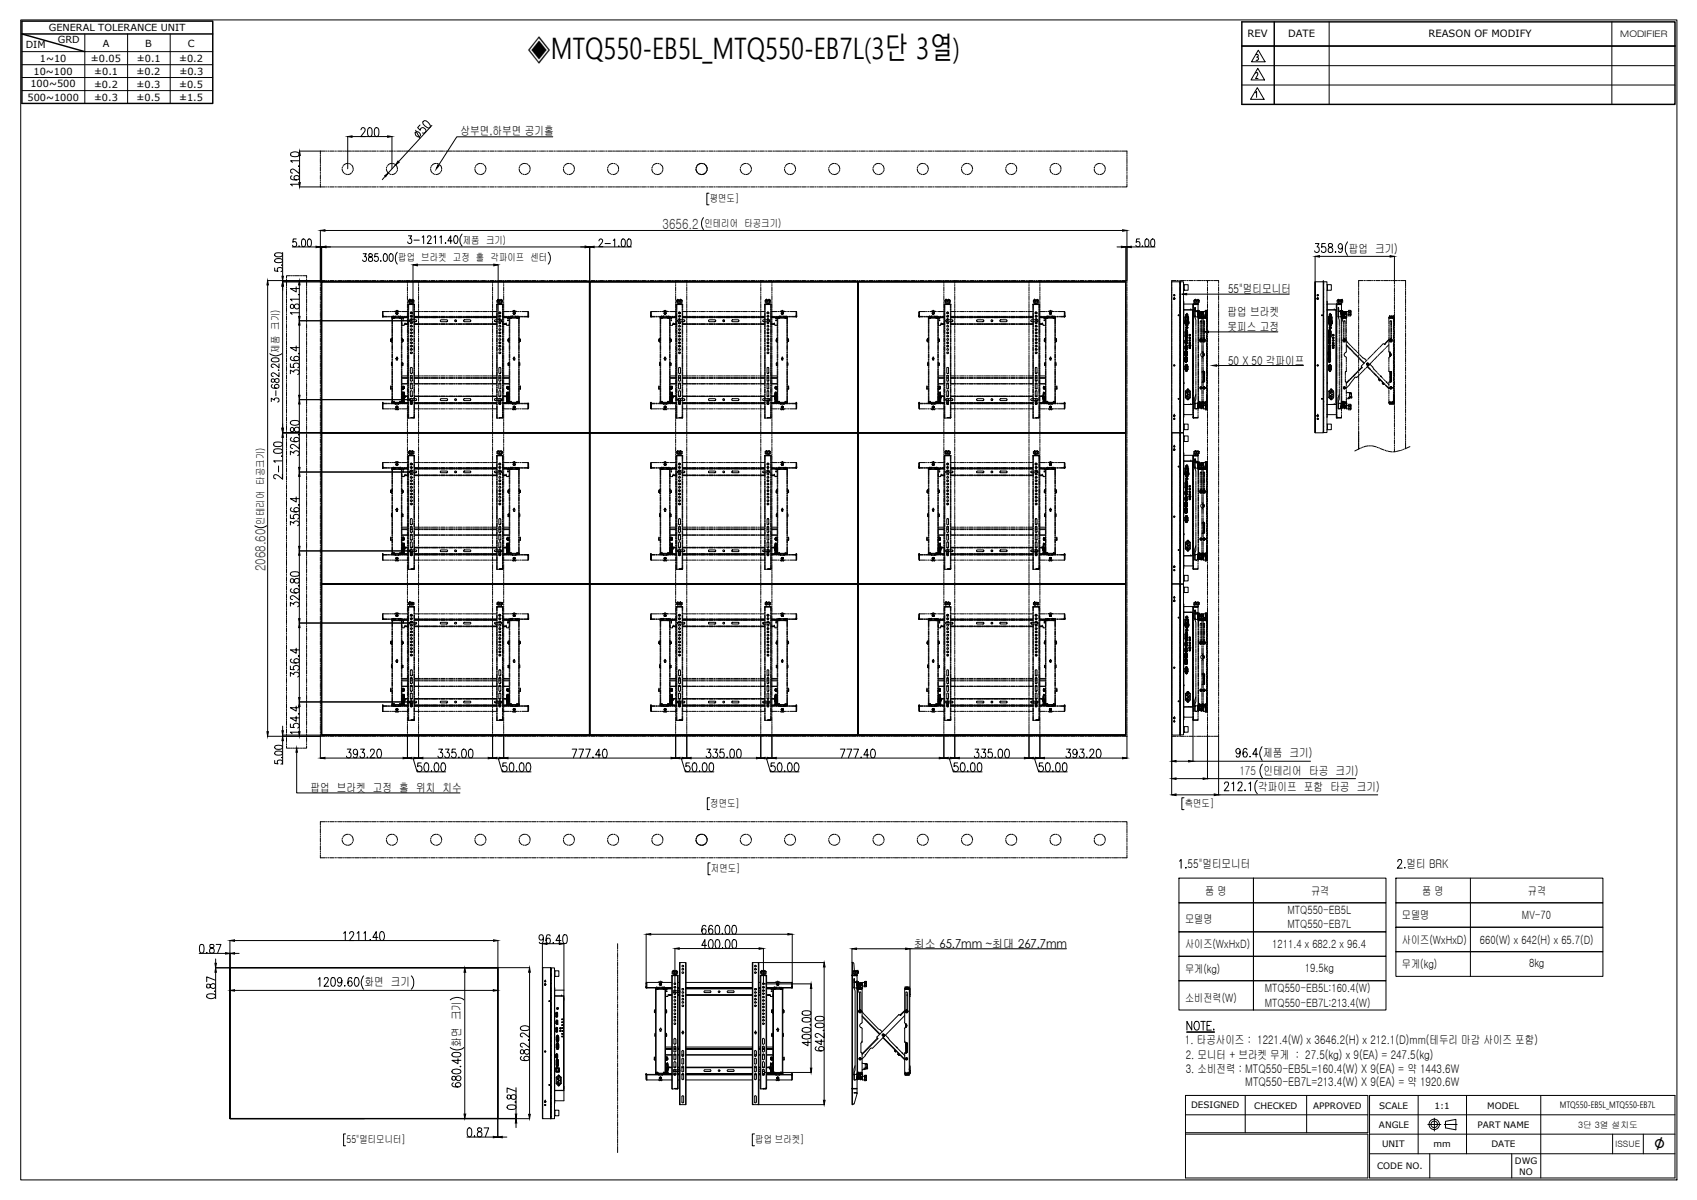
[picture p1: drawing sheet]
<svg xmlns="http://www.w3.org/2000/svg" width="297mm" height="210mm" viewBox="0 0 297 210" stroke-linecap="round" stroke-linejoin="round" font-family="sans-serif">
<defs><g id="words">
<text font-size="5.2" x="92.3" y="10.3">◈MTQ550-EB5L_MTQ550-EB7L(3단 3열)</text>
<text font-size="3.5" x="289.5" y="201.2">∅</text>
<g font-size="2.5" fill="#2f2f2f">
<text x="116" y="40">3656.2</text>
<text x="46.5" y="99.9" transform="rotate(-90 46.5 99.9)">2068.60</text>
</g>
<g font-size="2.1">
<text x="80.6" y="23.7">상부면,하부면 공기홀</text>
<text x="236.1" y="44.2">팝업 크기)</text>
<text x="215" y="51.3">55&quot;멀티모니터</text>
<text x="214.9" y="55.3">팝업 브라켓</text>
<text x="214.9" y="57.9">못피스 고정</text>
<text x="215" y="63.8">50 X 50 각파이프</text>
<text x="221.1" y="132.4">제품 크기)</text>
<text x="54.3" y="138.6">팝업 브라켓 고정 홀 위치 치수</text>
<text x="220.2" y="138.3">각파이프 포함 타공 크기)</text>
<text x="207.9" y="151.9">55&quot;멀티모니터</text>
<text x="246.2" y="151.9">멀티 BRK</text>
<text x="160" y="165.8">최소 65.7mm ~최대 267.7mm</text>
<text x="63.8" y="172.5">화면 크기</text>
<text x="80.7" y="183.1" transform="rotate(-90 80.7 183.1)">화면 크기</text>
<text x="207.4" y="182.6">1. 타공사이즈 : 1221.4(W) x 3646.2(H) x 212.1(D)mm(테두리 마감 사이즈 포함)</text>
<text x="207.5" y="185.2">2. 모니터 + 브라켓 무게 : 27.5(kg) x 9(EA) = 247.5(kg)</text>
<text x="207.5" y="187.6">3. 소비전력 : MTQ550-EB5L=160.4(W) X 9(EA) = 약 1443.6W</text>
<text x="218" y="189.9">MTQ550-EB7L=213.4(W) X 9(EA) = 약 1920.6W</text>
</g>
<text font-size="2.1" fill="#2f2f2f" x="216.9" y="135.6">175 인테리어 타공 크기)</text>
<g font-size="2">
<text x="207.4" y="161.4">모델명</text>
<text x="211" y="156.5">품 명</text>
<text x="225.4" y="159.9">MTQ550-EB5L</text>
<text x="229.5" y="156.5">규격</text>
<text x="245.4" y="160.8">모델명</text>
<text x="248.9" y="156.5">품 명</text>
<text x="266.4" y="160.8">MV-70</text>
<text x="267.4" y="156.5">규격</text>
<text x="207.4" y="165.8">사이즈(WxHxD)</text>
<text x="222.7" y="165.9">1211.4 x 682.2 x 96.4</text>
<text x="225.4" y="162.4">MTQ550-EB7L</text>
<text x="245.4" y="165.1">사이즈(WxHxD)</text>
<text x="259" y="165.1">660(W) x 642(H) x 65.7(D)</text>
<text x="207.4" y="170.1">무게(kg)</text>
<text x="221.4" y="173.5">MTQ550-EB5L:160.4(W)</text>
<text x="228.4" y="170">19.5kg</text>
<text x="245.4" y="169.3">무게(kg)</text>
<text x="267.7" y="169.2">8kg</text>
<text x="207.4" y="175.2">소비전력(W)</text>
<text x="221.4" y="176.2">MTQ550-EB7L:213.4(W)</text>
</g>
<g font-size="1.8">
<text x="218.4" y="6.5">REV</text>
<text x="225.5" y="6.5">DATE</text>
<text x="250" y="6.5">REASON OF MODIFY</text>
<text x="124.2" y="35.4">평면도]</text>
<text x="123.3" y="39.7">인테리어 타공크기)</text>
<text x="69.7" y="45.7">팝업 브라켓 고정 홀 각파이프 센터</text>
<text x="81" y="42.6">제품 크기)</text>
<text x="48.8" y="61.7" transform="rotate(-90 48.8 61.7)">제품 크기)</text>
<text x="46.3" y="91.8" transform="rotate(-90 46.3 91.8)">인테리어 타공크기)</text>
<text x="124.3" y="141.2">정면도]</text>
<text x="207.4" y="141.2">측면도]</text>
<text x="124.4" y="152.5">저면도]</text>
<text x="60.6" y="200">55&quot;멀티모니터]</text>
<text x="132.2" y="200">팝업 브라켓]</text>
</g>
<g font-size="1.7">
<text x="8.5" y="5.4">GENERAL TOLERANCE UNIT</text>
<text x="4.5" y="8.5">DIM</text>
<text x="7" y="10.8">1~10</text>
<text x="10.1" y="7.5">GRD</text>
<text x="15.9" y="10.8">±0.05</text>
<text x="18" y="8.1">A</text>
<text x="23.9" y="10.8">±0.1</text>
<text x="25.4" y="8.1">B</text>
<text x="31.4" y="10.8">±0.2</text>
<text x="32.9" y="8.1">C</text>
<text x="4.8" y="17.6">500~1000</text>
<text x="5.3" y="15.3">100~500</text>
<text x="5.9" y="13.1">10~100</text>
<text x="16.5" y="15.3">±0.2</text>
<text x="16.5" y="17.6">±0.3</text>
<text x="16.5" y="13.1">±0.1</text>
<text x="23.9" y="13.1">±0.2</text>
<text x="23.9" y="15.3">±0.3</text>
<text x="23.9" y="17.6">±0.5</text>
<text x="31.4" y="15.3">±0.5</text>
<text x="31.4" y="17.6">±1.5</text>
<text x="31.4" y="13.1">±0.3</text>
</g>
<g font-size="1.6">
<text x="283.6" y="6.4">MODIFIER</text>
<text x="208.5" y="193.9">DESIGNED</text>
<text x="219.5" y="193.9">CHECKED</text>
<text x="229.9" y="193.9">APPROVED</text>
<text x="241.4" y="197.3">ANGLE</text>
<text x="241.4" y="193.9">SCALE</text>
<text x="251.1" y="193.9">1:1</text>
<text x="258.6" y="197.3">PART NAME</text>
<text x="260.3" y="193.9">MODEL</text>
<text x="273" y="193.8">MTQ550-EB5L_MTQ550-EB7L</text>
<text x="241.9" y="200.7">UNIT</text>
<text x="250.9" y="200.7">mm</text>
<text x="261.1" y="200.7">DATE</text>
<text x="265.2" y="203.7">DWG</text>
<text x="241" y="204.5">CODE NO.</text>
<text x="265.9" y="205.6">NO</text>
</g>
<g font-size="1.5">
<text x="276.2" y="197.2">3단 3열 설치도</text>
<text x="282.7" y="200.7">ISSUE</text>
</g>
</g></defs>
<!-- layer: 0 -->
<g fill="none" stroke="#000" stroke-width=".18">
<path d="M3.6 3.5h289.9v202.9h-289.9zM50.9 26.8a1.05 1.05 0 0 1 1.5 .1v.2a1.18 1.18 0 0 1-1.5 .1zM51.1 30.7l-.2 .1v.3a.81 .81 0 0 0 1 .4l.3-.1a.44 .44 0 0 0-.1-.7 .44 .44 0 0 0-.6 .4v.2l.4 .2M52.3 29l.1 .1zM52.4 32.7h4.6M52.4 26.4h4.6M52.4 29.5v.9l-.7-.6a.45 .45 0 0 0-.4-.3 .45 .45 0 0 0-.4 .3v.4l.3 .1M52.4 32.2h-1.5l.3 .3M52.4 28.1h-1.5l.3 .3M52.4 27.2v4.7M56.1 26.4v.6M56.1 27.1v.2"/>
<path d="M56.1 27.4v.2M56.1 27.7v.8M56.1 28.6v.2M56.1 28.9v.2M56.1 29.2v.7M56.1 30.1v.1M56.1 30.4v.1M56.1 30.7v.7M56.1 31.6v.1M56.1 31.8v.2M56.1 32.1v.6M57.1 32.7h.2"/>
<path d="M57.1 26.4h.2M57.4 32.7h.2M57.4 26.4h.2M57.7 32.7h.7M57.7 26.4h.7M58.6 32.7h.1M58.6 26.4h.1M58.9 32.7h.1M58.9 26.4h.1M59.2 32.7h.7M59.2 26.4h.7M59.9 29.6l.3 .6"/>
<path d="M59.9 29.3v.1M60.1 32.7h.1M60.1 26.4h.1M60.1 29l-.1 .1M60.3 30.3l.1 .1M60.4 32.7h.1M60.4 26.4h.1M60.6 30.5h.1M60.6 32.7h.8M60.6 26.4h.8M60.9 28.6l-.7 .3M60.9 23.9v5.6"/>
<path d="M61 28.6h.2M61.3 28.7l.1 .1M61.5 32.7h.2M61.5 26.4h.2M61.5 30.2l-.2 .3h-.4M61.5 28.9l.3 .7M61.6 23.9h6.2M61.7 30v.1M61.8 32.7h.2M61.8 26.4h.2M61.8 29.7v.2M62.1 32.7h.8"/>
<path d="M62.1 26.4h.8M63 32.7h.2M63 26.4h.2M63.2 22.7a.38 .38 0 0 1 .5-.4 .38 .38 0 0 1 .2 .6l-.8 1h.9M63.3 32.7h.2M63.3 26.4h.2M63.6 32.7h.8M63.6 26.4h.8M64.5 22.4l.3-.1a1.06 1.06 0 0 1 0 1.6h-.1a1.2 1.2 0 0 1-.2-1.5zM64.5 32.7h.2M64.5 26.4h.2M64.8 32.7h.2"/>
<path d="M64.8 26.4h.2M65.1 32.7h.7M65.1 26.4h.7M65.7 22.4l.3-.1a1.06 1.06 0 0 1 0 1.6h-.1a1.2 1.2 0 0 1-.2-1.5zM66 32.7h.1M66 26.4h.1M66.3 32.7h.1M66.3 26.4h.1M66.6 32.7h.7M66.6 26.4h.7M67.4 30.8l-.5 .6M67.5 32.7h.1"/>
<path d="M67.5 26.4h.1M67.6 29.6l.3 .6M67.7 29.3l-.1 .1M67.8 32.7h.1M67.8 26.4h.1M67.8 29v.1M68.1 30.3l.1 .1M68.1 32.7h.7M68.1 26.4h.7M68.3 30.5h.1M68.6 28.6h-.3l-.4 .3M68.6 23.9v5.6"/>
<path d="M68.7 28.6h.2M68.9 32.7h.2M68.9 26.4h.2M69 28.7l.2 .1M69.2 28.8l-1.3 1.5M69.2 32.7h.2M69.2 26.4h.2M69.3 28.9l.3 .7M69.3 30.2l-.7 .3M69.5 30l-.1 .1M69.5 29.7v.2M69.5 32.7h.8"/>
<path d="M69.5 26.4h.8M70.4 32.7h.2M70.4 26.4h.2M70.7 32.7h.2M70.7 26.4h.2M71 32.7h.7M71 26.4h.7M71.9 32.7h.1M71.9 26.4h.1M72.2 32.7h.1M72.2 26.4h.1M72.5 32.7h.7"/>
<path d="M72.5 26.4h.7M72.8 22.8l.7 1.4M72.8 23.1a.53 .53 0 0 1 .6 .1 .53 .53 0 0 1 0 .7 .53 .53 0 0 1-.6-.2 .53 .53 0 0 1 0-.6zM73.3 32.7h.2M73.3 26.4h.2M73.5 21.9l-.4 .4 .5 .5a.47 .47 0 0 1 .7-.3 .47 .47 0 0 1-.1 .8h-.3M73.6 32.7h.2M73.6 26.4h.2M73.9 32.7h.8M73.9 26.4h.8M74.2 21.2a1 1 0 0 1 1.1 1l-.1 .1a.99 .99 0 0 1-1.1-.6l-.1-.3zM74.8 32.7h.2"/>
<path d="M74.8 26.4h.2M75.1 32.7h.2M75.1 26.4h.2M75.4 29.6l.1 .4 .2 .2M75.4 32.7h.7M75.4 26.4h.7M75.4 29.3v.1M75.6 29l-.1 .1M75.6 21.9l-5.8 6.4M75.8 30.3l.1 .1M76.1 30.5h.1M76.3 32.7h.1"/>
<path d="M76.3 26.4h.1M76.4 28.6h-.4l-.3 .3M76.5 28.6h.2M76.6 32.7h.1M76.6 26.4h.1M76.8 28.7l.1 .1M76.9 32.7h.7M76.9 26.4h.7M77 30.2l-.6 .3M77 28.9l.3 .7M77.2 30l-.1 .1M77.3 29.7v.2"/>
<path d="M77.8 32.7h.1M77.8 26.4h.1M78.1 32.7h.1M78.1 26.4h.1M78.4 32.7h.7M78.4 26.4h.7M79.2 32.7h.2M79.2 26.4h.2M79.5 32.7h.2M79.5 26.4h.2M79.8 32.7h.8M79.8 26.4h.8"/>
<path d="M80.7 32.7h.2M80.7 26.4h.2M81 32.7h.2M81 26.4h.2M81.3 32.7h.8M81.3 26.4h.8M82.2 32.7h.2M82.2 26.4h.2M82.5 32.7h.2M82.5 26.4h.2M82.8 32.7h.8M82.8 26.4h.8"/>
<path d="M83.1 29.6l.1 .4 .2 .2M83.2 29.3l-.1 .1M83.3 29l-.1 .1M83.5 30.3l.2 .1M83.7 32.7h.1M83.7 26.4h.1M83.8 30.5h.1M84 32.7h.1M84 26.4h.1M84.1 28.6h-.3l-.4 .3M84.2 28.6h.2M84.3 32.7h.7"/>
<path d="M84.3 26.4h.7M84.5 28.7l.2 .1M84.8 30.2l-.7 .3M84.8 28.9l.3 .7M84.9 30v.1M85 29.7v.2M85.2 32.7h.1M85.2 26.4h.1M85.5 32.7h.1M85.5 26.4h.1M85.8 32.7h.7M85.8 26.4h.7"/>
<path d="M86.6 32.7h.2M86.6 26.4h.2M86.9 32.7h.2M86.9 26.4h.2M87.2 32.7h.8M87.2 26.4h.8M88.1 32.7h.2M88.1 26.4h.2M88.4 32.7h.1M88.4 26.4h.1M88.7 32.7h.7M88.7 26.4h.7"/>
<path d="M89.6 32.7h.1M89.6 26.4h.1M89.9 32.7h.1M89.9 26.4h.1M90.2 32.7h.7M90.2 26.4h.7M90.9 29.6l.1 .4 .2 .2M90.9 29.3v.1M91 32.7h.2M91 26.4h.2M91 29v.1M91.3 30.3l.1 .1"/>
<path d="M91.3 32.7h.2M91.3 26.4h.2M91.6 30.5h.1M91.6 32.7h.8M91.6 26.4h.8M91.8 28.6h-.3l-.4 .3M92 28.6h.1M92.3 28.7l.1 .1M92.5 30.2l-.7 .3M92.5 28.9l.2 .3 .1 .4M92.5 32.7h.2M92.5 26.4h.2"/>
<path d="M92.7 30l-.1 .1M92.8 29.7l-.1 .2M92.8 32.7h.2M92.8 26.4h.2M93.1 32.7h.7M93.1 26.4h.7M94 32.7h.1M94 26.4h.1M94.3 32.7h.1M94.3 26.4h.1M94.6 32.7h.7M94.6 26.4h.7"/>
<path d="M95.5 32.7h.1M95.5 26.4h.1M95.8 32.7h.1M95.8 26.4h.1M96.1 32.7h.7M96.1 26.4h.7M96.8 23.9h-16.8l-3.2 5M97 32.7h.1M97 26.4h.1M97.3 32.7h.1M97.3 26.4h.1M97.6 32.7h.7"/>
<path d="M97.6 26.4h.7M98.4 32.7h.2M98.4 26.4h.2M98.6 29.6l.1 .4 .2 .2M98.7 29.3l-.1 .1M98.7 32.7h.2M98.7 26.4h.2M98.8 29l-.1 .1M99 30.3l.1 .1M99 32.7h.8M99 26.4h.8M99.3 30.5h.1"/>
<path d="M99.6 28.6l-.7 .3M99.7 28.6h.2M99.9 32.7h.2M99.9 26.4h.2M100 28.7l.1 .1M100.2 32.7h.2M100.2 26.4h.2M100.3 30.2l-.7 .3M100.3 28.9l.2 .3v.4M100.4 30v.1M100.5 32.7h.7M100.5 26.4h.7"/>
<path d="M100.5 29.7v.2M101.4 32.7h.1M101.4 26.4h.1M101.7 32.7h.1M101.7 26.4h.1M102 32.7h.7M102 26.4h.7M102.9 32.7h.1M102.9 26.4h.1M103.2 32.7h.1M103.2 26.4h.1M103.4 32.7h.8"/>
<path d="M103.4 26.4h.8M104.3 32.7h.2M104.3 26.4h.2M104.6 32.7h.2M104.6 26.4h.2M104.9 32.7h.7M104.9 26.4h.7M105.8 32.7h.1M105.8 26.4h.1M106.1 32.7h.1M106.1 26.4h.1M106.4 29.6v.2l.2 .4"/>
<path d="M106.4 29.3v.1M106.4 32.7h.7M106.4 26.4h.7M106.5 29v.1M106.8 30.3l.1 .1M107 30.5h.2M107.3 32.7h.1M107.3 26.4h.1M107.3 28.6l-.7 .3M107.5 28.6h.1M107.6 32.7h.1M107.6 26.4h.1"/>
<path d="M107.8 28.7l.1 .1M107.9 32.7h.7M107.9 26.4h.7M108 28.9l.2 .3 .1 .4M108 30.2l-.7 .3M108.2 30l-.1 .1M108.3 29.7l-.1 .2M108.7 32.7h.2M108.7 26.4h.2M109 32.7h.2M109 26.4h.2M109.3 32.7h.8"/>
<path d="M109.3 26.4h.8M110.2 32.7h.2M110.2 26.4h.2M110.5 32.7h.2M110.5 26.4h.2M110.8 32.7h.8M110.8 26.4h.8M111.7 32.7h.2M111.7 26.4h.2M112 32.7h.1M112 26.4h.1M112.3 32.7h.7"/>
<path d="M112.3 26.4h.7M113.2 32.7h.1M113.2 26.4h.1M113.5 32.7h.1M113.5 26.4h.1M113.8 32.7h.7M113.8 26.4h.7M114.1 29.6v.2l.3 .4M114.2 29.3l-.1 .1M114.3 29l-.1 .1M114.5 30.3l.1 .1M114.7 32.7h.1"/>
<path d="M114.7 26.4h.1M114.8 30.5h.1M115 32.7h.1M115 26.4h.1M115 28.6l-.6 .3M115.2 28.6h.1M115.3 32.7h.7M115.3 26.4h.7M115.5 28.7l.1 .1M115.7 28.9l.3 .3v.4M115.8 30.2l-.8 .3M115.9 30v.1"/>
<path d="M116 29.7v.2M116.1 32.7h.2M116.1 26.4h.2M116.4 32.7h.2M116.4 26.4h.2M116.7 32.7h.8M116.7 26.4h.8M117.6 32.7h.2M117.6 26.4h.2M117.9 32.7h.2M117.9 26.4h.2M118.2 32.7h.7"/>
<path d="M118.2 26.4h.7M119.1 32.7h.1M119.1 26.4h.1M119.4 32.7h.1M119.4 26.4h.1M119.7 32.7h.7M119.7 26.4h.7M120.6 32.7h.1M120.6 26.4h.1M120.8 32.7h.2M120.8 26.4h.2M121.1 32.7h.8"/>
<path d="M121.1 26.4h.8M121.8 29.6l.3 .6M121.9 29.3v.1M122 32.7h.2M122 26.4h.2M122 29l-.1 .1M122.2 30.3l.2 .1M122.3 32.7h.2M122.3 26.4h.2M122.5 30.5h.2M122.6 32.7h.7M122.6 26.4h.7"/>
<path d="M122.8 28.6l-.7 .3M123 28.6h.1M123.1 38.1a1.73 1.73 0 0 0 0 2M123.3 28.7l.1 .1M123.5 28.9l.3 .7M123.5 30.2l-.7 .3M123.5 32.7h.1M123.5 26.4h.1M123.7 30l-.1 .1M123.8 29.7l-.1 .2M123.8 32.7h.1M123.8 26.4h.1"/>
<path d="M124.1 33.8h-.4v2h.4M124.1 32.7h.7M124.1 26.4h.7M125 32.7h.1M125 26.4h.1M125.3 32.7h.1M125.3 26.4h.1M125.6 32.7h.7M125.6 26.4h.7M126.4 32.7h.2M126.4 26.4h.2M126.7 32.7h.2"/>
<path d="M126.7 26.4h.2M127 32.7h.8M127 26.4h.8M127.9 32.7h.2M127.9 26.4h.2M128.2 32.7h.2M128.2 26.4h.2M128.5 32.7h.8M128.5 26.4h.8M129.4 32.7h.2M129.4 26.4h.2M129.6 29.6l.3 .6"/>
<path d="M129.6 29.3v.1M129.7 32.7h.2M129.7 26.4h.2M129.8 29l-.1 .1M130 30.3l.1 .1M130 32.7h.8M130 26.4h.8M130.2 30.5h.2M130.5 28.6l-.6 .3M130.7 28.6h.1M130.9 32.7h.1M130.9 26.4h.1"/>
<path d="M131 28.7l.1 .1M131.2 32.7h.1M131.2 26.4h.1M131.2 30.2l-.2 .3h-.5M131.2 28.9l.3 .7M131.4 30l-.1 .1M131.5 32.7h.7M131.5 26.4h.7M131.5 29.7v.2M132.4 32.7h.1M132.4 26.4h.1M132.7 32.7h.1"/>
<path d="M132.7 26.4h.1M133 32.7h.7M133 26.4h.7M133.8 32.7h.2M133.8 26.4h.2M134.1 32.7h.2M134.1 26.4h.2M134.4 32.7h.8M134.4 26.4h.8M135.3 32.7h.2M135.3 26.4h.2M135.6 32.7h.1"/>
<path d="M135.6 26.4h.1M135.9 32.7h.7M135.9 26.4h.7M136.8 32.7h.1M136.8 26.4h.1M137.1 32.7h.1M137.1 26.4h.1M137.3 29.6l.3 .6M137.4 32.7h.7M137.4 26.4h.7M137.4 29.3v.1M137.5 29l-.1 .1"/>
<path d="M137.7 30.3l.2 .1M138 30.5h.2M138.2 32.7h.2M138.2 26.4h.2M138.3 28.6l-.7 .3M138.5 28.6h.1M138.5 32.7h.2M138.5 26.4h.2M138.7 28.7l.1 .1M138.8 32.7h.8M138.8 26.4h.8M139 30.2l-.3 .3h-.4"/>
<path d="M139 28.9l.3 .7M139.1 30v.1M139.3 29.7l-.1 .2M139.7 32.7h.2M139.7 26.4h.2M140 32.7h.2M140 26.4h.2M140.3 32.7h.7M140.3 26.4h.7M141.2 32.7h.1M141.2 26.4h.1M141.5 32.7h.1"/>
<path d="M141.5 26.4h.1M141.8 32.7h.7M141.8 26.4h.7M142.7 32.7h.1M142.7 26.4h.1M143 32.7h.1M143 26.4h.1M143.3 32.7h.7M143.3 26.4h.7M144.2 32.7h.1M144.2 26.4h.1M144.5 32.7h.1"/>
<path d="M144.5 26.4h.1M144.8 32.7h.7M144.8 26.4h.7M145.1 29.6l.3 .6M145.1 29.3v.1M145.2 29v.1M145.5 30.3l.1 .1M145.6 32.7h.2M145.6 26.4h.2M145.7 30.5h.2M145.9 32.7h.2M145.9 26.4h.2"/>
<path d="M146 28.6h-.3l-.3 .3M146.2 28.6h.1M146.2 32.7h.8M146.2 26.4h.8M146.5 28.7l.1 .1M146.7 28.9l.3 .7M146.7 30.2l-.7 .3M146.9 30l-.1 .1M147 29.7v.2M147.1 32.7h.2M147.1 26.4h.2M147.4 32.7h.2"/>
<path d="M147.4 26.4h.2M147.7 32.7h.7M147.7 26.4h.7M148.6 32.7h.1M148.6 26.4h.1M148.9 32.7h.1M148.9 26.4h.1M149.2 32.7h.7M149.2 26.4h.7M150.1 32.7h.1M150.1 26.4h.1M150.4 32.7h.1"/>
<path d="M150.4 26.4h.1M150.7 32.7h.7M150.7 26.4h.7M151.5 32.7h.2M151.5 26.4h.2M151.8 32.7h.2M151.8 26.4h.2M152.1 32.7h.8M152.1 26.4h.8M152.8 29.6l.3 .6M152.9 29.3l-.1 .1M153 29l-.1 .1"/>
<path d="M153 32.7h.1M153 26.4h.1M153.2 30.3l.2 .1M153.3 32.7h.1M153.3 26.4h.1M153.5 30.5h.1M153.6 32.7h.7M153.6 26.4h.7M153.8 28.6h-.4l-.3 .3M153.9 28.6h.2M154.2 28.7l.1 .1M154.5 32.7h.1"/>
<path d="M154.5 26.4h.1M154.5 30.2l-.7 .3M154.5 28.9l.3 .7M154.6 30l-.1 .1M154.7 29.7v.2M154.8 32.7h.1M154.8 26.4h.1M155.1 32.7h.7M155.1 26.4h.7M155.9 32.7h.2M155.9 26.4h.2M156.2 32.7h.2"/>
<path d="M156.2 26.4h.2M156.5 32.7h.8M156.5 26.4h.8M157.4 32.7h.2M157.4 26.4h.2M157.7 32.7h.2M157.7 26.4h.2M158 32.7h.8M158 26.4h.8M158.9 32.7h.1M158.9 26.4h.1M159.2 32.7h.1"/>
<path d="M159.2 26.4h.1M159.5 32.7h.7M159.5 26.4h.7M160.4 32.7h.1M160.4 26.4h.1M160.6 29.6v.4l.3 .2M160.6 29.3v.1M160.7 32.7h.1M160.7 26.4h.1M160.7 29l-.1 .1M160.9 30.3l.2 .1M161 32.7h.7"/>
<path d="M161 26.4h.7M161.2 30.5h.2M161.5 28.6h-.3l-.3 .3M161.7 28.6h.1M161.9 32.7h.1M161.9 26.4h.1M162 28.7l.1 .1M162.2 32.7h.1M162.2 26.4h.1M162.2 30.2l-.7 .3M162.2 28.9l.3 .7M162.4 30l-.1 .1"/>
<path d="M162.5 29.7l-.1 .2M162.5 32.7h.7M162.5 26.4h.7M163.4 32.7h.1M163.4 26.4h.1M163.6 32.7h.2M163.6 26.4h.2M163.9 32.7h.8M163.9 26.4h.8M164.8 32.7h.2M164.8 26.4h.2M165.1 32.7h.2"/>
<path d="M165.1 26.4h.2M165.4 32.7h.7M165.4 26.4h.7M166.3 32.7h.1M166.3 26.4h.1M166.6 32.7h.1M166.6 26.4h.1M166.9 32.7h.7M166.9 26.4h.7M167.8 32.7h.1M167.8 26.4h.1M168 32.7h.2"/>
<path d="M168 26.4h.2M168.3 29.6l.1 .4 .2 .2M168.3 32.7h.8M168.3 26.4h.8M168.3 29.3v.1M168.5 29l-.1 .1M168.7 30.3l.1 .1M169 30.5h.1M169.2 32.7h.2M169.2 26.4h.2M169.3 28.6h-.4l-.3 .3M169.4 28.6h.2"/>
<path d="M169.5 32.7h.2M169.5 26.4h.2M169.7 28.7l.1 .1M169.8 32.7h.7M169.8 26.4h.7M170 30.2l-.7 .3M170 28.9l.3 .7M170.1 30l-.1 .1M170.2 29.7v.2M170.7 32.7h.1M170.7 26.4h.1M171 32.7h.1"/>
<path d="M171 26.4h.1M171.3 32.7h.7M171.3 26.4h.7M172.2 32.7h.1M172.2 26.4h.1M172.5 32.7h.1M172.5 26.4h.1M172.8 32.7h.7M172.8 26.4h.7M173.6 32.7h.2M173.6 26.4h.2M173.9 32.7h.2"/>
<path d="M173.9 26.4h.2M174.2 32.7h.8M174.2 26.4h.8M175.1 32.7h.2M175.1 26.4h.2M175.4 32.7h.2M175.4 26.4h.2M175.7 32.7h.8M175.7 26.4h.8M176.1 29.6v.4l.2 .2M176.1 29.3v.1M176.2 29l-.1 .1"/>
<path d="M176.4 30.3l.2 .1M176.6 32.7h.2M176.6 26.4h.2M176.7 30.5h.2M176.9 32.7h.2M176.9 26.4h.2M177 28.6h-.3l-.4 .3M177.2 28.6h.1M177.2 32.7h.7M177.2 26.4h.7M177.4 28.7l.2 .1M177.7 28.9l.2 .3 .1 .4"/>
<path d="M177.7 30.2l-.7 .3M177.9 30l-.1 .1M178 29.7l-.1 .2M178.1 32.7h.1M178.1 26.4h.1M178.4 32.7h.1M178.4 26.4h.1M178.7 32.7h.7M178.7 26.4h.7M179.6 32.7h.1M179.6 26.4h.1M179.9 32.7h.1"/>
<path d="M179.9 26.4h.1M180.2 32.7h.7M180.2 26.4h.7M181 32.7h.2M181 26.4h.2M181.3 32.7h.2M181.3 26.4h.2M181.6 32.7h.8M181.6 26.4h.8M182.5 32.7h.2M182.5 26.4h.2M182.8 32.7h.2"/>
<path d="M182.8 26.4h.2M183.1 32.7h.7M183.1 26.4h.7M183.8 29.6l.3 .6M183.8 29.3v.1M184 32.7h.1M184 26.4h.1M184 29l-.1 .1M184.2 30.3l.1 .1M184.3 32.7h.1M184.3 26.4h.1M184.5 30.5h.1"/>
<path d="M184.6 32.7h.7M184.6 26.4h.7M184.7 28.6l-.6 .3M184.9 28.6h.1M185.2 28.7l.1 .1M185.4 32.7h.2M185.4 26.4h.2M185.4 28.9l.3 .3v.4M185.4 30.2l-.6 .3M185.6 30l-.1 .1M185.7 29.7v.2M185.7 32.7h.2"/>
<path d="M185.7 26.4h.2M186 32.7h.8M186 26.4h.8M186.9 32.7h.2M186.9 26.4h.2M187.2 32.7h.2M187.2 26.4h.2M187.5 32.7h.7M187.5 26.4h.7M188.4 32.7h.1M188.4 26.4h.1M188.7 32.7h.1"/>
<path d="M188.7 26.4h.1M189 32.7h.7M189 26.4h.7M189.9 32.7h.1M189.9 26.4h.1M190.2 32.7h.1M190.2 26.4h.1M190.5 32.7h.7M190.5 26.4h.7M191.4 32.7h.1M191.4 26.4h.1M191.5 29.6v.2l.3 .4"/>
<path d="M191.6 29.3l-.1 .1M191.7 32.7h.1M191.7 26.4h.1M191.7 29l-.1 .1M191.9 30.3l.2 .1M191.9 32.7h.8M191.9 26.4h.8M192.2 30.5h.1M192.5 28.6l-.7 .3M192.6 28.6h.2M192.8 32.7h.2M192.8 26.4h.2"/>
<path d="M192.9 28.7l.2 .1M193.1 32.7h.2M193.1 26.4h.2M193.2 28.9l.2 .3v.4M193.2 30.2l-.7 .3M193.4 30l-.1 .1M193.4 32.7h.8M193.4 26.4h.8M193.4 29.7v.2M194.3 32.7h.2M194.3 26.4h.2M194.6 32.7h.2"/>
<path d="M194.6 26.4h.2M194.9 32.7h.8M194.9 26.4h.8M195.8 32.7h.1M195.8 26.4h.1M196.1 32.7h.1M196.1 26.4h.1M196.4 26.4h.9v.6M197.3 27.1v.2M197.3 27.4v.2M197.3 27.7v.8M197.3 28.6v.2"/>
<path d="M197.3 28.9v.2M197.3 29.2v.7M197.3 30.1v.1M197.3 30.4v.1M197.3 30.7v.7M197.3 31.6v.1M197.3 31.8v.2M197.3 32.1v.6h-.9M46.8 49.1h9.3M46.8 49.8v78.2M48.1 46.9v.5l.6 .1a.41 .41 0 0 1 0-.6 .41 .41 0 0 1 .6 0 .41 .41 0 0 1 0 .6h-.1M48.2 45.4l.5-.2a.63 .63 0 0 1 .7 .3v.1a.8 .8 0 0 1-1.1 .3l-.2-.3z"/>
<path d="M48.2 44.3l.5-.1a.63 .63 0 0 1 .7 .3v.1a.81 .81 0 0 1-1.3-.1zM49.3 46.4h.1zM49.4 49.3h6.8M49.5 44.2v4.1M49.5 49.1v.2M49.5 50.1v24.8M50.2 48.8v.1M50.2 49.1v.1M50.2 49.3v.8M50.2 50.2v.2M50.2 50.5v.2M50.2 50.8v.8"/>
<path d="M50.2 51.7v.2M50.2 52v.2M50.2 52.3v.8M50.2 53.2v.2M50.2 53.5v.2M50.2 53.8v.7M50.2 54.7v.1M50.2 55v.1M50.2 55.3v.7M50.2 56.1v.2M50.2 56.4v.2M50.2 56.7v.8"/>
<path d="M50.2 57.6v.2M50.2 57.9v.2M50.2 58.2v.7M50.2 59.1v.1M50.2 59.4v.1M50.2 59.7v.7M50.8 48.2h-.6v.4M50.9 53.3l-.1 .4a.32 .32 0 0 0 .3 .3 .32 .32 0 0 0 .3-.2 .49 .49 0 0 1 .5-.6 .49 .49 0 0 1 .5 .5 .51 .51 0 0 1-.6 .3 .51 .51 0 0 1-.4-.6 .3 .3 0 0 0-.5-.1zM51 48.2h.1M51.2 43.2h4.1M51.3 48.2h.1M51.5 48.2h.8"/>
<path d="M51.8 50.2v.9l-1-.6h1.6M51.8 41.8h-.5v.6a.41 .41 0 0 1 .5 0 .41 .41 0 0 1 0 .6 .41 .41 0 0 1-.5 0l-.1-.1M52.2 51.5h.2zM52.4 43v.2zM52.4 49.8v5.5M52.4 56.9v12.2M52.4 56.1h19.4M52.4 54.7h-1.6l.3 .3M52.4 52.3h-1.6l.3 .3M52.4 48.2h.2M52.7 48.2h.2M52.9 41.9l.2-.1a.79 .79 0 0 1 .1 1.4h-.1a.8 .8 0 0 1-.3-1.1z"/>
<path d="M53 48.2h.7v.4M53.7 48.8v.1M53.7 49.1v.1M53.7 49.3v.8M53.7 50.2v.2M53.7 50.5v.2M53.7 50.8v.8M53.7 51.7v.2M53.7 52v.2M53.7 52.3v.8M53.7 53.2v.2M53.7 53.5v.2"/>
<path d="M53.7 53.8v.7M53.7 54.7v.1M53.7 55v.1M53.7 55.3v.7M53.7 56.1v.2M53.7 56.4v.2M53.7 56.7v.8M53.7 57.6v.2M53.7 57.9v.2M53.7 58.2v.7M53.7 59.1v.1M53.7 59.4v.1"/>
<path d="M53.7 59.7v.7M54 41.9l.1-.1a.81 .81 0 0 1 .1 1.4h-.1a.96 .96 0 0 1-.1-1.3zM56.1 43.2h.2M56.1 40.3v8.7M56.1 49.6v.2M56.1 49.9v.2M56.1 50.2v.7M56.1 51.1v.1M56.1 51.4v.1M56.1 51.7v.7M56.1 52.6v.1M56.1 52.9v.1"/>
<path d="M56.1 53.1v.8M56.1 54v.2M56.1 54.3v.2M56.1 54.6v.8M56.1 55.5v.2M56.1 55.8v.2M56.1 56.1v.8M56.1 57v.2M56.1 57.3v.2M56.1 57.6v.7M56.1 58.5v.1M56.1 58.8v.1"/>
<path d="M56.1 59.1v.7M56.1 60v.1M56.3 43.2v6M56.3 49.3h46.9v26.4h-46.9zM56.9 40.3h139.6M57 49.1h-.9v.4M57.1 43.2h45.3M57.1 49.1h.2M57.4 49.1h.2M57.7 49.1h.7M58.6 49.1h.1M58.9 49.1h.1"/>
<path d="M59.2 49.1h.7M60.1 49.1h.1M60.4 49.1h.1M60.6 49.1h.8M61.5 49.1h.2M61.8 49.1h.2M62.1 49.1h.8M63 49.1h.2M63.3 49.1h.2M63.6 44.4h.5l-.3 .5a.4 .4 0 0 1 .3 .6 .4 .4 0 0 1-.7 0M63.6 49.1h.8M64.5 49.1h.2"/>
<path d="M64.6 44.5l-.1 .2 .2 .2a.43 .43 0 0 1 .5 .4 .43 .43 0 0 1-.4 .4 .45 .45 0 0 1-.3-.5 .45 .45 0 0 1 .5-.3l.1-.1a.27 .27 0 0 0 .1-.2 .27 .27 0 0 0-.2-.2zM64.8 49.1h.2M65.1 49.1h.7M66 49.1h.1M66.2 44.4h-.6v.6a.41 .41 0 0 1 .5 0 .41 .41 0 0 1 0 .6 .41 .41 0 0 1-.5 0l-.1-.1M66.3 49.1h.1M66.6 49.1h.7M66.6 45.6l.1 .1zM67 55.3h.1M67 55.4h.1M67 54.6v.8M67 54.5v.8h.8"/>
<path d="M67 54.5h1.1M67 54.5v.8M67 55.4h.8M67 55.3v.1M67.2 44.5l.2-.1a.75 .75 0 0 1 .4 .7 .75 .75 0 0 1-.4 .6 1.06 1.06 0 0 1-.2-1.2zM67.5 49.1h.1M67.8 49.1h.1M67.9 55.3h.1M67.9 55.4h.1M68.1 49.1h.7M68.2 55.3h.1M68.2 55.4h.1"/>
<path d="M68.3 54.5h.1M68.3 44.5l.1-.1a.75 .75 0 0 1 .4 .7 .75 .75 0 0 1-.4 .6 .98 .98 0 0 1-.1-1.2zM68.4 59.4h.1M68.4 59.7h.1M68.4 59.5h.1M68.4 59.4l.1 .2zM68.4 59.6l.1 .1zM68.4 59.4v.3M68.5 59.5h.1M68.5 59.6h.1M68.5 59.7h.1M68.5 59.5v.2"/>
<path d="M68.5 55.3h1.3M68.6 59.5h-.2v.2h.2M68.6 54.5h.1M68.6 55.6h.1M68.6 59.2v.8M68.6 55.4v.1M68.6 55.6v1.1M68.6 56.9v.1M68.6 57.2v.1M68.6 57.5v.7M68.6 58.3v.2M68.6 58.6v.2"/>
<path d="M68.6 58.9v.8M68.7 55.5l.3 .1zM68.7 55.6h1.6M68.7 55.5v1.2M68.7 56.9v.1M68.7 57.2v.1M68.7 57.5v.7M68.7 58.3v.2M68.7 58.6v.2M68.7 58.9v.8M68.7 59.8v.2M68.8 55.5h.1"/>
<path d="M68.8 55.6h.1M68.8 55.4v.1M68.8 55.6h.2M68.9 54.5h.7v-.1l-.2-.1-.1 .2M68.9 55.5h.1M68.9 49.1h.2M68.9 55.4v.1M69 55.5h.1M69 55.6h.1M69 55.5v.1M69.1 55.5h.1M69.1 55.6h.8"/>
<path d="M69.1 54.5h.2M69.2 55.3v.1M69.2 55.6v-.2h.6v.2M69.2 55.3v.1h-.7M69.2 49.1h.2M69.4 54.8h.1zM69.5 54.6l-.2 .2 .2 .2M69.5 54.6l.1 .3-.1 .1M69.5 44.1a1.73 1.73 0 0 0 0 2.1M69.5 49.1h.8M69.7 54.5h.2M69.8 54.5h.1"/>
<path d="M69.8 55.5h.1M69.8 55.3v.1h.5M69.8 55.3v.1M69.8 55.3h.5M70 55.5h.1M70 55.6h.1M70 55.5l.3 .1zM70 55.5v.1M70 55.4v.1M70 54.5h.2M70.1 55.5h.1M70.1 55.6h.1"/>
<path d="M70.1 55.4v.1M70.2 55.6h-.2M70.3 55.5v1.2M70.3 55.6v1.1M70.3 56.9v.1M70.3 57.2v.1M70.3 57.5v.7M70.3 58.3v.2M70.3 58.6v.2M70.3 58.9v.8M70.3 59.8v.2M70.3 59.2v.8"/>
<path d="M70.3 54.5h1.1M70.3 56.7h.1M70.3 56.7v.2h.5v-.2h.1M70.4 55.3h.2M70.4 49.1h.2M70.4 59.5h.2v.2h-.2M70.5 59.5h.1M70.5 59.6h.1M70.5 59.4v.3zM70.5 59.5v.2v-.2M70.5 56l.1 .1zM70.5 55.7l.1 .1z"/>
<path d="M70.6 55.4h-.3l.2 .1M70.7 49.1h.2M70.7 55.4h.2M70.7 55.3h.2M70.8 55.6h.1M70.9 56.7h.5M70.9 56.7h.1M71 49.1h.7M71 55.4h.4M71 55.3h.4M71.3 49.1v.4M71.3 49.6v.2"/>
<path d="M71.3 49.9v.2M71.3 50.2v.7M71.3 51.1v.1M71.3 51.4v.1M71.3 51.7v.7M71.3 52.6v.1M71.3 52.9v.1M71.3 53.1v.8M71.3 54v.2M71.3 54.3v.2M71.3 54.6v.8M71.3 55.5v.2"/>
<path d="M71.3 55.8v.2M71.3 56.1v.8M71.3 57v.2M71.3 57.3v.2M71.3 57.6v.7M71.3 58.5v.1M71.3 58.8v.1M71.3 59.1v.7M71.3 60v.1M71.4 54.7v.8l-.9 .1M71.4 56.7h-.5h.2M71.4 54.1v.2"/>
<path d="M71.4 54.4v.2M71.4 55.6v.2M71.4 55.9v.2M71.4 56.2v.8M71.4 57.1v.1M71.4 57.4v.1M71.4 57.7v.7M71.4 58.6v.1M71.4 58.9v.1M71.4 59.2v.7M71.4 55.6h-1.1M71.5 41.2h.5l-.3 .6a.4 .4 0 0 1 .3 .6 .4 .4 0 0 1-.6-.1"/>
<path d="M71.5 53.3h1M71.5 53.2v.1M71.5 53.3v.7M71.5 54.1v.2M71.5 54.4v.2M71.5 54.7v.8M71.5 55.6v.2M71.5 55.9v.2M71.5 56.2v.8M71.5 57.1v.1M71.5 57.4v.1M71.5 57.7v.7"/>
<path d="M71.5 58.6v.1M71.5 58.9v.1M71.5 59.2v.7M71.6 52.5l-.1 .3h.2v-.3M71.6 52.5h.1M71.6 52.5h.8h-.4v.3h.2M71.6 52.5h.4M71.7 56l1.1-.1 .1 .3-1.1 .1zM71.7 52.5h.1M71.7 52.5l-.2 .1M71.7 52.5h.2v.3h-.2M71.7 52.8v.4h.6"/>
<path d="M71.7 52.5v.3M71.8 55.3h.4M71.8 55.9h.4M71.8 52.5h.5M71.9 49.1h.1M71.9 52.8h.1M71.9 53.2h.1M71.9 55.4h.2M72.1 53.2h.1M72.2 52.5h.1M72.2 49.1h.1M72.2 52.5v.3"/>
<path d="M72.3 52.5l-.1 .3M72.3 52.5l.2 .1M72.3 46.3v9.6M72.3 52.5h.1M72.4 52.5l.1 .3h-.2M72.5 53.2v.1M72.5 49.1h.7M72.5 53.3v.6M72.5 54.1v.1M72.5 54.4v.1M72.5 54.7v.7M72.5 55.6v.1"/>
<path d="M72.5 55.9v.1M72.5 56.1v.8M72.5 57v.2M72.5 57.3v.2M72.5 57.6v.7M72.5 58.5v.1M72.5 58.8v.1M72.5 59.1v.7M72.5 42h.9M72.5 53.9v-.6h-1.1v.7M72.5 54.7v.7h1M72.5 55.5h1"/>
<path d="M72.5 55.3h1M72.5 54.5h1M72.5 56.7h1M73.1 46.3h13.3M73.3 49.1v.4M73.3 49.6v.2M73.3 49.9v.2M73.3 50.2v.7M73.3 51.1v.1M73.3 51.4v.1M73.3 51.7v.7M73.3 52.6v.1"/>
<path d="M73.3 52.9v.1M73.3 53.1v.8M73.3 54v.2M73.3 54.3v.2M73.3 54.6v.8M73.3 55.5v.2M73.3 55.8v.2M73.3 56.1v.8M73.3 57v.2M73.3 57.3v.2M73.3 57.6v.7M73.3 58.5v.1"/>
<path d="M73.3 58.8v.1M73.3 59.1v.7M73.3 60v.1M73.3 49.1h.2M73.5 55.6h-1v.1M73.6 55.3h.2M73.6 54.5h.2M73.6 56.7h.2M73.6 55.6h.2M73.6 55.5h.2M73.6 55.4h.2M73.6 49.1h.2"/>
<path d="M73.9 55.3h.2M73.9 54.5h.2M73.9 56.7h.2M73.9 41.5l.3-.3v1.4M73.9 55.6h.2M73.9 55.5h.2M73.9 55.4h.2M73.9 49.1h.8M74.2 55.6h.8M74.2 55.5h.8M74.2 55.4h.8M74.2 55.3h.8"/>
<path d="M74.2 54.5h.8M74.2 56.7h.8M74.8 41.5l.1-.2a.37 .37 0 0 1 .5 .1 .37 .37 0 0 1-.1 .5l-.5 .7h.7M74.8 49.1h.2M75.1 55.3h.2M75.1 54.5h.2M75.1 56.7h.2M75.1 55.6h.2M75.1 55.5h.2M75.1 55.4h.2M75.1 49.1h.2M75.4 55.6h.2"/>
<path d="M75.4 55.5h.2M75.4 55.4h.2M75.4 55.3h.2M75.4 54.5h.2M75.4 56.7h.2M75.4 49.1h.7M75.7 55.3h.7M75.7 54.5h.7M75.7 56.7h.7M75.7 55.6h.7M75.7 55.5h.7M75.7 55.4h.7"/>
<path d="M76 41.5l.2-.3v1.4M76.3 49.1h.1M76.6 55.3h.1M76.6 54.5h.1M76.6 56.7h.1M76.6 55.6h.1M76.6 55.5h.1M76.6 55.4h.1M76.6 49.1h.1M76.9 55.3h.1M76.9 54.5h.1M76.9 56.7h.1"/>
<path d="M76.9 55.6h.1M76.9 55.5h.1M76.9 55.4h.1M76.9 49.1h.7M77 41.5l.2-.3v1.4M77.1 56l1.1-.1 .1 .3-1.1 .1zM77.2 55.3h.7M77.2 54.5h.7M77.2 56.7h.7M77.2 55.6h.7M77.2 55.5h.7M77.2 55.4h.7"/>
<path d="M77.8 49.1h.1M77.9 42.5h.1zM78 55.6h.2M78 55.5h.2M78 55.4h.2M78 55.3h.2M78 54.5h.2M78 56.7h.2M78.1 49.1h.1M78.3 55.3h.2M78.3 54.5h.2M78.3 56.7h.2"/>
<path d="M78.3 55.6h.2M78.3 55.5h.2M78.3 55.4h.2M78.4 49.1h.7M78.6 55.3h.8M78.6 54.5h.8M78.6 56.7h.8M78.6 55.6h.8M78.6 55.5h.8M78.6 55.4h.8M79.1 42.1h-.7l.5-.9v1.4M79.2 49.1h.2"/>
<path d="M79.5 55.3h.2M79.5 54.5h.2M79.5 56.7h.2M79.5 49.1h.2M79.5 55.6h.2M79.5 55.5h.2M79.5 55.4h.2M79.6 41.3l.2-.1a.79 .79 0 0 1-.1 1.4l-.1-.1-.2-.5zM79.8 55.3h.2M79.8 54.5h.2M79.8 56.7h.2M79.8 49.1h.8"/>
<path d="M79.8 55.6h.2M79.8 55.5h.2M79.8 55.4h.2M80.1 55.6h.7M80.1 55.5h.7M80.1 55.4h.7M80.1 55.3h.7M80.1 54.5h.7M80.1 56.7h.7M80.7 49.1h.2M80.9 41a1.59 1.59 0 0 0 0 2M81 55.3h.1"/>
<path d="M81 54.5h.1M81 56.7h.1M81 49.1h.2M81 55.6h.1M81 55.5h.1M81 55.4h.1M81.1 56l1.2-.1 .1 .3-1.1 .1zM81.3 55.3h.1M81.3 54.5h.1M81.3 56.7h.1M81.3 49.1h.8M81.3 55.6h.1"/>
<path d="M81.3 55.5h.1M81.3 55.4h.1M81.6 55.3h.7M81.6 54.5h.7M81.6 56.7h.7M81.6 55.6h.7M81.6 55.5h.7M81.6 55.4h.7M82.2 49.1h.2M82.5 55.3h.1M82.5 54.5h.1M82.5 56.7h.1"/>
<path d="M82.5 55.6h.1M82.5 55.5h.1M82.5 55.4h.1M82.5 49.1h.2M82.7 55.6h.2M82.7 55.5h.2M82.7 55.4h.2M82.7 55.3h.2M82.7 54.5h.2M82.7 56.7h.2M82.8 49.1h.8M83 55.3h.8"/>
<path d="M83 54.5h.8M83 56.7h.8M83 55.6h.8M83 55.5h.8M83 55.4h.8M83.7 49.1h.1M83.9 55.3h.2M83.9 54.5h.2M83.9 56.7h.2M83.9 55.6h.2M83.9 55.5h.2M83.9 55.4h.2"/>
<path d="M84 49.1h.1M84.2 55.3h.2M84.2 54.5h.2M84.2 56.7h.2M84.2 55.6h.2M84.2 55.5h.2M84.2 55.4h.2M84.3 49.1h.7M84.5 55.3h.8M84.5 54.5h.8M84.5 56.7h.8M84.5 55.6h.8"/>
<path d="M84.5 55.5h.8M84.5 55.4h.8M85.2 49.1h.1M85.4 55.6h.2M85.4 55.5h.2M85.4 55.4h.2M85.4 55.3h.2M85.4 54.5h.2M85.4 56.7h.2M85.5 49.1h.1M85.7 55.3h.2M85.7 54.5h.2"/>
<path d="M85.7 56.7h.2M85.7 55.6h.2M85.7 55.5h.2M85.7 55.4h.2M85.8 49.1h.7M86 55.6h.9M86 55.4h.9M86 55.3h.9M86 54.5h.9M86 56.7h.9M86.2 49.1v.4M86.2 49.6v.2"/>
<path d="M86.2 49.9v.2M86.2 50.2v.7M86.2 51.1v.1M86.2 51.4v.1M86.2 51.7v.7M86.2 52.6v.1M86.2 52.9v.1M86.2 53.1v.8M86.2 54v.2M86.2 54.3v.2M86.2 54.6v.8M86.2 55.5v.2"/>
<path d="M86.2 55.8v.2M86.2 56.1v.8M86.2 57v.2M86.2 57.3v.2M86.2 57.6v.7M86.2 58.5v.1M86.2 58.8v.1M86.2 59.1v.7M86.2 60v.1M86.6 56l1.1-.1 .1 .3-1.1 .1-.1-.1zM86.6 49.1h.2M86.9 49.1h.2"/>
<path d="M86.9 54.1v.2M86.9 54.4v.2M86.9 54.7v.8h-.9M86.9 55.6v.2M86.9 55.9v.2M86.9 56.2v.8M86.9 57.1v.1M86.9 57.4v.1M86.9 57.7v.7M86.9 58.6v.1M86.9 58.9v.1M86.9 59.2v.7"/>
<path d="M87 53.2v.1M87 53.3v.7M87 54.1v.2M87 54.4v.2M87 54.7v.8M87 55.6v.2M87 55.9v.2M87 56.2v.8M87 57.1v.1M87 57.4v.1M87 57.7v.7M87 58.6v.1"/>
<path d="M87 58.9v.1M87 59.2v.7M87 53.3l-.1 .7M87 53.2l1 .1zM87.1 52.5l-.1 .3h.2v-.3M87.1 52.5h.1M87.1 52.5h.8h-.4l-.1 .3h.3M87.1 52.5h.4M87.2 52.5h.1M87.2 52.5l-.2 .1M87.2 52.5v.3h.2v-.3h-.2M87.2 46.3v9.6"/>
<path d="M87.2 49.1h.8M87.3 55.3h.3M87.3 55.9h.3M87.3 52.5h.5M87.4 52.8h.1M87.4 53.2h.1M87.4 55.4h.2M87.6 53.2h.1M87.7 52.5h.1M87.7 52.5v.3M87.8 52.5l.2 .1M87.8 52.5l-.1 .3"/>
<path d="M87.8 52.5h.1M87.9 52.5l.1 .3h-.2v.4h-.6M88 53.2v.1M88 53.3v.6M88 54.1v.1M88 54.4v.1M88 54.7v.7M88 55.6v.1M88 55.9v.1M88 56.1v.8M88 57v.2M88 57.3v.2"/>
<path d="M88 57.6v.7M88 58.5v.1M88 58.8v.1M88 59.1v.7M88 54.5h1.1M88 56.7h.6M88 56.7h.6h-.2M88 54.7v.7h.5M88 55.3h.5M88.1 49.1h.2M88.2 49.1v.4M88.2 49.6v.2"/>
<path d="M88.2 49.9v.2M88.2 50.2v.7M88.2 51.1v.1M88.2 51.4v.1M88.2 51.7v.7M88.2 52.6v.1M88.2 52.9v.1M88.2 53.1v.8M88.2 54v.2M88.2 54.3v.2M88.2 54.6v.8M88.2 55.5v.2"/>
<path d="M88.2 55.8v.2M88.2 56.1v.8M88.2 57v.2M88.2 57.3v.2M88.2 57.6v.7M88.2 58.5v.1M88.2 58.8v.1M88.2 59.1v.7M88.2 60v.1M88.4 49.1h.1M88.6 56.7h.1M88.6 56.7l.1 .2h.4v-.2"/>
<path d="M88.6 55.4h.2M88.6 55.3h.2M88.7 55.6h.1M88.7 49.1h.7M88.8 55.7l.2 .1zM88.8 56l.2 .1zM88.9 55.3h.2M88.9 55.4h.2M89 59.4h.1M89 59.7h.1M89 59.5h.1M89 59.6h.1"/>
<path d="M89 59.4v.3zM89 59.4v.3M89 55.5v.1M89.1 59.5h-.2v.2h.2M89.1 56.7v-1.1l.1 1.1M89.1 59.2v.8M89.1 55.4l-1.1 .1M89.1 56.9v.1M89.1 57.2v.1M89.1 57.5v.7M89.1 58.3v.2M89.1 58.6v.2"/>
<path d="M89.1 58.9v.8M89.2 55.5v.1M89.2 55.6h1.6M89.2 55.4h.5M89.2 56.9v.1M89.2 57.2v.1M89.2 57.5v.7M89.2 58.3v.2M89.2 58.6v.2M89.2 58.9v.8M89.2 59.8v.2M89.2 55.3h1.8"/>
<path d="M89.2 55.6h-1.2v.1M89.2 55.5l.3 .1zM89.3 54.5h.1M89.4 55.5h.1M89.4 55.6h.1M89.4 55.4v.1M89.5 55.5h.1M89.5 55.6h.1M89.5 55.4v.1M89.5 55.5v.1h-.2M89.6 54.5h.1M89.6 49.1h.1"/>
<path d="M89.6 55.5h.1M89.6 55.6h.8M89.7 55.6v-.2h.6v.2M89.7 55.4h.1M89.7 55.3v.1M89.8 54.5h-.2M89.8 54.5h.1M89.9 54.5l.1-.2 .2 .2h.2M89.9 54.5h.7M89.9 49.1h.1M89.9 54.7l.2 .1-.1 .1zM90.2 49.1h.7"/>
<path d="M90.3 55.5h.1M90.3 55.3v.1h.7M90.3 55.3v.1M90.5 55.5h.1M90.5 55.6h.1M90.5 55.5l.3 .1zM90.5 55.5v.1M90.5 55.6h.2M90.5 55.4v.1M90.7 55.6h.1M90.7 55.4v.1M90.7 55.5h.1"/>
<path d="M90.7 55.5h-.2h.2M90.7 54.5h.2M90.8 55.5v1.2M90.8 55.6h.1M90.8 56.9v.1M90.8 57.2v.1M90.8 57.5v.7M90.8 58.3v.2M90.8 58.6v.2M90.8 58.9v.8M90.8 59.8v.2M90.9 55.6h-.1"/>
<path d="M90.9 59.2v.8M90.9 55.6h.1M90.9 55.4v.1M90.9 55.6v1.1M90.9 56.9v.1M90.9 57.2v.1M90.9 57.5v.7M90.9 58.3v.2M90.9 58.6v.2M90.9 58.9v.8M90.9 59.5h.2v.2h-.2M91 59.4v.3"/>
<path d="M91 59.5h.1M91 59.4h.1M91 59.7h.1M91 59.4v.3zM91 59.6h.1M91 54.5h.2M91 49.1h.2M91.1 55.3h.2M91.1 55.4h.2M91.3 49.1h.2M91.3 54.5h1.1M91.4 55.3h.2"/>
<path d="M91.4 55.4h.2M91.6 49.1h.8M92.4 54.5l.1 .8h-.8M92.4 54.5v.9M92.4 55.4h.1M92.4 55.3l.1 .1zM92.5 54.6v.7M92.5 55.3h.1M92.5 49.1h.2M92.5 55.3l-.8 .1M92.8 49.1h.2M93.1 49.1h.7"/>
<path d="M94 49.1h.1M94.3 49.1h.1M94.6 49.1h.7M95.5 49.1h.1M95.8 49.1h.1M96 44.1a1.58 1.58 0 0 1 0 2.1M96.1 49.1h.7M97 49.1h.1M97.3 49.1h.1M97.6 49.1h.7M98.4 49.1h.2M98.7 49.1h.2"/>
<path d="M99 49.1h.8M99.9 49.1h.2M100.2 49.1h.2M100.5 49.1h.7M101.4 49.1h.1M101.7 49.1h.1M102 49.1h.7M102.9 49.1h.1M103.2 49.1h.1M103.2 43.2v6M103.2 43.2h.1M103.3 49.3h46.8v26.4h-46.8z"/>
<path d="M103.4 49.1h.8M104 43.2h6.5M104.3 49.1h.2M104.6 49.1h.2M104.8 42.1l.1-.2a.32 .32 0 0 1 .5 0 .32 .32 0 0 1 0 .4l-.6 .9h.7M104.9 49.1h.7M105.8 49.1h.1M105.9 42.6h.9M106.1 49.1h.1M106.4 49.1h.7M107.3 49.1h.1M107.3 42.1l.3-.3v1.4"/>
<path d="M107.6 49.1h.1M107.9 49.1h.7M108.3 43v.2zM108.7 49.1h.2M108.9 41.9l.1-.1a.81 .81 0 0 1 .2 1.4h-.2a.8 .8 0 0 1-.2-1.1zM109 49.1h.2M109.3 49.1h.8M109.9 41.9l.3-.1a1.11 1.11 0 0 1 .1 1.3l-.2 .1a.96 .96 0 0 1-.2-1.3zM110.2 49.1h.2M110.5 49.1h.2M110.8 49.1h.8M111.7 49.1h.2"/>
<path d="M112 49.1h.1M112.3 49.1h.7M113.2 49.1h.1M113.5 49.1h.1M113.8 49.1h.7M113.9 55.3h.1M113.9 55.4h.1M113.9 54.6v.8M114 54.5h1.1M114 54.5v.8M114 55.4h.1M114 55.4h.7"/>
<path d="M114 55.3v.1M114 54.5v.8h.7M114.7 49.1h.1M114.8 55.3h.2M114.8 55.4h.2M115 49.1h.1M115.1 55.4h.2M115.1 55.3h.2M115.2 54.5h.2M115.3 49.1h.7M115.4 59.4h.1M115.4 59.7h.1"/>
<path d="M115.4 59.5h.1M115.4 59.4v.2zM115.4 59.6v.1zM115.4 59.4v.3M115.4 59.6h.1M115.4 55.4h.7M115.4 59.5v.2M115.4 55.3h1.3M115.5 59.5h-.2v.2h.2M115.5 54.5h.2M115.6 55.6h.1M115.6 59.2v.8"/>
<path d="M115.6 55.4v.1M115.6 55.6v1.1M115.6 56.9v.1M115.6 57.2v.1M115.6 57.5v.7M115.6 58.3v.2M115.6 58.6v.2M115.6 58.9v.8M115.6 55.6h1.6M115.6 55.5v1.2M115.6 59.8v.2M115.6 55.5l.3 .1z"/>
<path d="M115.8 55.5h.1M115.8 55.6h.1M115.8 55.4v.1M115.8 54.5h.8M115.9 55.5h.1M115.9 55.6h.1M115.9 55.4v.1M115.9 55.5v.1M115.9 55.6h-.2M116 55.6h.8M116 55.5h.1M116 54.5h.3l.1-.2h.1l.1 .2h.2"/>
<path d="M116.1 55.6v-.2h.6v.2M116.1 55.4h.1M116.1 55.3v.1M116.1 49.1h.2M116.3 54.7h.2h-.2l.1 .2 .1-.1v.1h-.2zM116.4 54.6l-.1 .2 .1 .2M116.4 54.6l.2 .3-.2 .1M116.4 49.1h.2M116.7 54.5h.2M116.7 55.3v.1h.5M116.7 49.1h.8M116.7 55.5h.1"/>
<path d="M116.7 55.3v.1M116.7 55.3h.5M116.9 55.5h.1M116.9 55.6h.1M116.9 55.5l.3 .1zM116.9 55.5v.1M116.9 55.6h.2M116.9 55.4l.1 .1M117 55.5h.1M117 54.5h.1M117.1 55.5h.1M117.1 55.6h.1"/>
<path d="M117.1 55.4v.1M117.2 55.5v1.2M117.2 55.6l.1 1.1M117.2 56.9v.1M117.2 57.2v.1M117.2 57.5v.7M117.2 58.3v.2M117.2 58.6v.2M117.2 58.9v.8M117.2 59.8v.2M117.3 59.2v.8M117.3 54.5h1.1"/>
<path d="M117.3 56.7h.1M117.3 56.7v.2h.4v-.2h.1M117.3 55.4l.1 .1M117.3 56.9v.1M117.3 57.2v.1M117.3 57.5v.7M117.3 58.3v.2M117.3 58.6v.2M117.3 58.9v.8M117.3 59.5h.2v.2h-.2M117.3 55.4h.2M117.3 55.3h.2"/>
<path d="M117.4 59.4h.1M117.4 59.7h.1M117.4 59.4v.3zM117.4 59.5v.2M117.4 59.5h.1M117.4 59.6h.1M117.5 56v.1zM117.5 55.7v.1zM117.5 59.5v.2M117.6 49.1h.2M117.6 55.4h.2M117.6 55.3h.2"/>
<path d="M117.8 55.6h.1M117.8 56.7h.6M117.8 56.7h.1M117.9 49.1h.2M117.9 55.4h.5M117.9 55.3h.5M118.2 49.1h.7M118.3 49.1v.4M118.3 49.6v.2M118.3 49.9v.2M118.3 50.2v.7M118.3 51.1v.1"/>
<path d="M118.3 51.4v.1M118.3 51.7v.7M118.3 52.6v.1M118.3 52.9v.1M118.3 53.1v.8M118.3 54v.2M118.3 54.3v.2M118.3 54.6v.8M118.3 55.5v.2M118.3 55.8v.2M118.3 56.1v.8M118.3 57v.2"/>
<path d="M118.3 57.3v.2M118.3 57.6v.7M118.3 58.5v.1M118.3 58.8v.1M118.3 59.1v.7M118.3 60v.1M118.4 54.7v.8l-1 .1M118.4 56.7h-.6h.2M118.4 54.1v.2M118.4 54.4v.2M118.4 55.6v.2M118.4 55.9v.2"/>
<path d="M118.4 56.2v.8M118.4 57.1v.1M118.4 57.4v.1M118.4 57.7v.7M118.4 58.6v.1M118.4 58.9v.1M118.4 59.2v.7M118.4 55.6h-1.2M118.5 52.5l-.1 .3h.2v-.3M118.5 53.3h.9M118.5 53.2v.1M118.5 52.5h.1"/>
<path d="M118.5 53.3v.7M118.5 54.1v.2M118.5 54.4v.2M118.5 54.7v.8M118.5 55.6v.2M118.5 55.9v.2M118.5 56.2v.8M118.5 57.1v.1M118.5 57.4v.1M118.5 57.7v.7M118.5 58.6v.1M118.5 58.9v.1"/>
<path d="M118.5 59.2v.7M118.5 52.5h.9h-.5v.3h.3M118.6 52.5h.1M118.6 52.5h.4M118.6 56l1.1-.1 .2 .2-.2 .2h-1zM118.6 52.5l-.2 .1M118.6 52.5v.3h.3l-.1-.3h-.2M118.8 52.5h.4M118.8 55.3h.3M118.8 55.9h.3M118.8 56.4a.17 .17 0 0 1 .3 .1 .17 .17 0 0 1-.2 .2 .17 .17 0 0 1-.1-.3zM118.8 53.2h.1"/>
<path d="M118.9 52.8h.1M118.9 55.4h.1M119 53.2h.1M119.1 49.1h.1M119.1 52.5l.1 .3M119.1 52.5h.1M119.2 52.8v.4h-.6v-.4M119.2 52.5v.3M119.2 52.5l.2 .1M119.3 52.5h-.1M119.3 52.5l.1 .3h-.2M119.4 49.1h.1"/>
<path d="M119.4 53.2v.1M119.4 53.3v.6M119.4 54.1v.1M119.4 54.4v.1M119.4 54.7v.7M119.4 55.6v.1M119.4 55.9v.1M119.4 56.1v.8M119.4 57v.2M119.4 57.3v.2M119.4 57.6v.7M119.4 58.5v.1"/>
<path d="M119.4 58.8v.1M119.4 59.1v.7M119.5 53.9v-.6h-1.1v.7M119.5 55.5h.9M119.5 54.7v.7h.9M119.5 54.1v.1M119.5 54.4v.1M119.5 55.9v.1M119.5 56.1v.8M119.5 57v.2M119.5 57.3v.2M119.5 57.6v.7"/>
<path d="M119.5 58.5v.1M119.5 58.8v.1M119.5 59.1v.7M119.5 55.3h.9M119.5 54.5h.9M119.5 56.7h.9M119.7 49.1h.7M120.2 49.1v.4M120.2 49.6v.2M120.2 49.9v.2M120.2 50.2v.7M120.2 51.1v.1"/>
<path d="M120.2 51.4v.1M120.2 51.7v.7M120.2 52.6v.1M120.2 52.9v.1M120.2 53.1v.8M120.2 54v.2M120.2 54.3v.2M120.2 54.6v.8M120.2 55.5v.2M120.2 55.8v.2M120.2 56.1v.8M120.2 57v.2"/>
<path d="M120.2 57.3v.2M120.2 57.6v.7M120.2 58.5v.1M120.2 58.8v.1M120.2 59.1v.7M120.2 60v.1M120.4 55.6h-.9v.1M120.6 49.1h.1M120.6 55.6h.1M120.6 55.5h.1M120.6 55.4h.1M120.6 55.3h.1"/>
<path d="M120.6 54.5h.1M120.6 56.7h.1M120.8 49.1h.2M120.8 55.6h.2M120.8 55.5h.2M120.8 55.4h.2M120.8 55.3h.2M120.8 54.5h.2M120.8 56.7h.2M121.1 55.3h.8M121.1 54.5h.8M121.1 56.7h.8"/>
<path d="M121.1 49.1h.8M121.1 55.6h.8M121.1 55.5h.8M121.1 55.4h.8M122 55.3h.2M122 54.5h.2M122 56.7h.2M122 49.1h.2M122 55.6h.2M122 55.5h.2M122 55.4h.2M122.3 49.1h.2"/>
<path d="M122.3 55.6h.2M122.3 55.5h.2M122.3 55.4h.2M122.3 55.3h.2M122.3 54.5h.2M122.3 56.7h.2M122.6 49.1h.7M122.6 55.6h.7M122.6 55.5h.7M122.6 55.4h.7M122.6 55.3h.7M122.6 54.5h.7"/>
<path d="M122.6 56.7h.7M123.5 55.3h.1M123.5 54.5h.1M123.5 56.7h.1M123.5 49.1h.1M123.5 55.6h.1M123.5 55.5h.1M123.5 55.4h.1M123.8 55.3h.1M123.8 54.5h.1M123.8 56.7h.1M123.8 49.1h.1"/>
<path d="M123.8 55.6h.1M123.8 55.5h.1M123.8 55.4h.1M124 56l1.2-.1 .1 .2-.1 .2h-1.1zM124.1 55.3h.7M124.1 54.5h.7M124.1 56.7h.7M124.1 49.1h.7M124.1 55.6h.7M124.1 55.5h.7M124.1 55.4h.7M125 49.1h.1"/>
<path d="M125 55.6h.1M125 55.5h.1M125 55.4h.1M125 55.3h.1M125 54.5h.1M125 56.7h.1M125.3 49.1h.1M125.3 55.6h.1M125.3 55.5h.1M125.3 55.4h.1M125.3 55.3h.1M125.3 54.5h.1"/>
<path d="M125.3 56.7h.1M125.6 49.1h.7M125.6 55.6h.7M125.6 55.5h.7M125.6 55.4h.7M125.6 55.3h.7M125.6 54.5h.7M125.6 56.7h.7M126.4 55.3h.2M126.4 54.5h.2M126.4 56.7h.2M126.4 49.1h.2"/>
<path d="M126.4 55.6h.2M126.4 55.5h.2M126.4 55.4h.2M126.7 55.3h.2M126.7 54.5h.2M126.7 56.7h.2M126.7 49.1h.2M126.7 55.6h.2M126.7 55.5h.2M126.7 55.4h.2M127 49.1h.8M127 55.6h.8"/>
<path d="M127 55.5h.8M127 55.4h.8M127 55.3h.8M127 54.5h.8M127 56.7h.8M127.9 49.1h.2M127.9 55.6h.2M127.9 55.5h.2M127.9 55.4h.2M127.9 55.3h.2M127.9 54.5h.2M127.9 56.7h.2"/>
<path d="M128.1 56l1.1-.1 .2 .2-.2 .2h-1l-.1-.1zM128.2 49.1h.2M128.2 55.6h.2M128.2 55.5h.2M128.2 55.4h.2M128.2 55.3h.2M128.2 54.5h.2M128.2 56.7h.2M128.5 49.1h.8M128.5 55.6h.8M128.5 55.5h.8M128.5 55.4h.8"/>
<path d="M128.5 55.3h.8M128.5 54.5h.8M128.5 56.7h.8M129.4 55.3h.2M129.4 54.5h.2M129.4 56.7h.2M129.4 49.1h.2M129.4 55.6h.2M129.4 55.5h.2M129.4 55.4h.2M129.7 49.1h.2M129.7 55.6h.2"/>
<path d="M129.7 55.5h.2M129.7 55.4h.2M129.7 55.3h.2M129.7 54.5h.2M129.7 56.7h.2M130 49.1h.8M130 55.6h.8M130 55.5h.8M130 55.4h.8M130 55.3h.8M130 54.5h.8M130 56.7h.8"/>
<path d="M130.9 49.1h.1M130.9 55.6h.1M130.9 55.5h.1M130.9 55.4h.1M130.9 55.3h.1M130.9 54.5h.1M130.9 56.7h.1M131.2 49.1h.1M131.2 55.6h.1M131.2 55.5h.1M131.2 55.4h.1M131.2 55.3h.1"/>
<path d="M131.2 54.5h.1M131.2 56.7h.1M131.5 55.3h.7M131.5 54.5h.7M131.5 56.7h.7M131.5 49.1h.7M131.5 55.6h.7M131.5 55.5h.7M131.5 55.4h.7M132.4 55.3h.1M132.4 54.5h.1M132.4 56.7h.1"/>
<path d="M132.4 49.1h.1M132.4 55.6h.1M132.4 55.5h.1M132.4 55.4h.1M132.7 49.1h.1M132.7 55.6h.1M132.7 55.5h.1M132.7 55.4h.1M132.7 55.3h.1M132.7 54.5h.1M132.7 56.7h.1M133 49.1h.7"/>
<path d="M133 55.6h.8M133 55.4h.8M133 55.3h.8M133 54.5h.8M133 56.7h.8M133.2 49.1v.4M133.2 49.6v.2M133.2 49.9v.2M133.2 50.2v.7M133.2 51.1v.1M133.2 51.4v.1M133.2 51.7v.7"/>
<path d="M133.2 52.6v.1M133.2 52.9v.1M133.2 53.1v.8M133.2 54v.2M133.2 54.3v.2M133.2 54.6v.8M133.2 55.5v.2M133.2 55.8v.2M133.2 56.1v.8M133.2 57v.2M133.2 57.3v.2M133.2 57.6v.7"/>
<path d="M133.2 58.5v.1M133.2 58.8v.1M133.2 59.1v.7M133.2 60v.1M133.5 56l1.1-.1 .2 .3-1.2 .1zM133.8 49.1h.2M133.8 54.7v.8h-.8M133.8 54.1v.2M133.8 54.4v.2M133.8 55.6v.2M133.8 55.9v.2M133.8 56.2v.8"/>
<path d="M133.8 57.1v.1M133.8 57.4v.1M133.8 57.7v.7M133.8 58.6v.1M133.8 58.9v.1M133.8 59.2v.7M133.9 53.2v.1M133.9 53.3v.7M133.9 54.1v.2M133.9 54.4v.2M133.9 54.7v.8M133.9 55.6v.2"/>
<path d="M133.9 55.9v.2M133.9 56.2v.8M133.9 57.1v.1M133.9 57.4v.1M133.9 57.7v.7M133.9 58.6v.1M133.9 58.9v.1M133.9 59.2v.7M133.9 53.3l-.1 .7M133.9 53.2l1 .1zM134 52.5l-.1 .3h.2v-.3M134 52.5h.1"/>
<path d="M134 52.5h.7h.1h-.4v.3h.2M134.1 52.5h.2v.3h-.2M134.1 52.5h.4M134.1 52.5l-.2 .1M134.1 52.5h.1M134.1 52.5v.3M134.1 49.1h.2M134.3 55.3h.3M134.3 55.9h.3M134.3 52.5h.4M134.3 53.2h.1M134.3 55.4h.2"/>
<path d="M134.3 52.8h.1M134.4 49.1h.8M134.5 53.2h.1M134.6 52.5h.1M134.6 52.5v.3M134.7 52.5l-.1 .3M134.7 52.5l.2 .1M134.7 52.5h.1M134.7 52.8v.4h-.6v-.4M134.8 52.5l.1 .1v.2h-.2M134.9 53.2v.1M134.9 53.3v.6"/>
<path d="M134.9 54.1v.1M134.9 54.4v.1M134.9 54.7v.7M134.9 55.6v.1M134.9 55.9v.1M134.9 56.1v.8M134.9 57v.2M134.9 57.3v.2M134.9 57.6v.7M134.9 58.5v.1M134.9 58.8v.1M134.9 59.1v.7"/>
<path d="M134.9 53.3l.1 .6M135 55.3h.4M135 56.7h.5M135 56.7h.5h-.2M135 54.7v.7h.4M135 54.1v.1M135 54.4v.1M135 55.9v.1M135 56.1v.8M135 57v.2M135 57.3v.2M135 57.6v.7"/>
<path d="M135 58.5v.1M135 58.8v.1M135 59.1v.7M135 54.5h1M135.1 49.1v.4M135.1 49.6v.2M135.1 49.9v.2M135.1 50.2v.7M135.1 51.1v.1M135.1 51.4v.1M135.1 51.7v.7M135.1 52.6v.1"/>
<path d="M135.1 52.9v.1M135.1 53.1v.8M135.1 54v.2M135.1 54.3v.2M135.1 54.6v.8M135.1 55.5v.2M135.1 55.8v.2M135.1 56.1v.8M135.1 57v.2M135.1 57.3v.2M135.1 57.6v.7M135.1 58.5v.1"/>
<path d="M135.1 58.8v.1M135.1 59.1v.7M135.1 60v.1M135.3 49.1h.2M135.5 56.7h.1M135.5 56.7l.1 .2h.4v-.2M135.6 49.1h.1M135.6 55.4h.1M135.6 55.3h.1M135.6 55.6h.1M135.8 55.7l.1 .1zM135.8 56l.1 .1z"/>
<path d="M135.9 49.1h.7M135.9 55.4h.1M135.9 55.3h.1M135.9 59.4h.1M135.9 59.7h.1M135.9 59.5h.1M135.9 59.6h.1M135.9 59.4l.1 .3zM135.9 59.4v.3M136 59.7h.1M136 55.5v.1M136 59.5h-.2v.2h.2"/>
<path d="M136 56.7v-1.1l.1 1.1M136 59.2v.8M136 55.4l-1 .1M136 56.9v.1M136 57.2v.1M136 57.5v.7M136 58.3v.2M136 58.6v.2M136 58.9v.8M136.1 55.5l.4 .1zM136.1 55.5v.1M136.1 55.6h1.6"/>
<path d="M136.1 56.9v.1M136.1 57.2v.1M136.1 57.5v.7M136.1 58.3v.2M136.1 58.6v.2M136.1 58.9v.8M136.1 59.8v.2M136.1 55.6h-1.1v.1M136.2 55.3h1.8M136.2 54.5h.1M136.3 55.5h.1M136.3 55.6h.1"/>
<path d="M136.3 55.4v.1M136.4 55.5h.1M136.4 55.6h.1M136.4 55.4v.1M136.5 55.5v.1h-.2M136.5 54.5h.1M136.5 55.6h.9M136.5 55.5h.1M136.6 55.6v-.2h.6v.2M136.6 55.3v.1h-.4M136.8 49.1h.1M136.8 54.5h.7"/>
<path d="M136.8 54.8l.2-.1 .1 .1-.2-.1-.1 .1h.3l-.2 .1zM136.8 54.8l.2-.1-.2 .1 .1 .1 .1-.1-.1 .1zM137.1 49.1h.1M137.2 55.3v.1h.8M137.2 55.5h.2M137.3 55.3v.1M137.3 54.5h-.2a.15 .15 0 0 0-.2-.2 .15 .15 0 0 0-.1 .2h-.2M137.4 49.1h.7M137.4 55.5l.3 .1zM137.4 55.5v.1h.2M137.4 55.6h.1M137.4 55.5h.1"/>
<path d="M137.4 55.5h.2M137.4 55.4v.1M137.6 55.4v.1M137.6 55.6h.1M137.6 55.5h.1M137.7 54.5h.1M137.7 55.5v1.2M137.7 55.6h.1M137.7 56.9v.1M137.7 57.2v.1M137.7 57.5v.7M137.7 58.3v.2"/>
<path d="M137.7 58.6v.2M137.7 58.9v.8M137.7 59.8v.2M137.8 55.6h-.1M137.8 59.2v.8M137.8 55.6h.1M137.8 55.4v.1M137.8 55.6v1.1M137.8 56.9v.1M137.8 57.2v.1M137.8 57.5v.7M137.8 58.3v.2"/>
<path d="M137.8 58.6v.2M137.8 58.9v.8M137.9 59.5h.1v.2h-.1M137.9 59.4l.1 .3zM138 59.4h.1M138 59.7h.1M138 59.5h.1M138 59.6h.1M138 59.4v.3M138 54.5h.1M138.1 55.3h.1M138.1 55.4h.1"/>
<path d="M138.2 49.1h.2M138.3 54.5h1M138.4 55.3h.1M138.4 55.4h.1M138.5 49.1h.2M138.7 55.3h.6M138.7 55.4h.6M138.8 49.1h.8M139.3 54.5v.8M139.3 55.3h.1M139.3 55.4h.1M139.3 54.5v.9"/>
<path d="M139.4 55.4h.1M139.4 54.6v.7M139.4 55.3h.1M139.4 55.3v.1M139.7 49.1h.2M140 49.1h.2M140.3 49.1h.7M141.2 49.1h.1M141.5 49.1h.1M141.8 49.1h.7M142.7 49.1h.1M143 49.1h.1"/>
<path d="M143.3 49.1h.7M144.2 49.1h.1M144.5 49.1h.1M144.8 49.1h.7M145.6 49.1h.2M145.9 49.1h.2M146.2 49.1h.8M147.1 49.1h.2M147.4 49.1h.2M147.7 49.1h.7M148.6 49.1h.1M148.9 49.1h.1"/>
<path d="M149.2 49.1h.7M150.1 49.1h.1M150.2 49.3h46.8v26.4h-46.8zM150.4 49.1h.1M150.7 49.1h.7M151.5 49.1h.2M151.8 49.1h.2M152.1 49.1h.8M153 49.1h.1M153.3 49.1h.1M153.6 49.1h.7M154.5 49.1h.1"/>
<path d="M154.8 49.1h.1M155.1 49.1h.7M155.9 49.1h.2M156.2 49.1h.2M156.5 49.1h.8M157.4 49.1h.2M157.7 49.1h.2M158 49.1h.8M158.9 49.1h.1M159.2 49.1h.1M159.5 49.1h.7M160.4 49.1h.1"/>
<path d="M160.7 49.1h.1M160.9 55.3h.1M160.9 55.4h.1M160.9 54.6v.8M160.9 54.5v.8h.7M160.9 54.5v.8M160.9 55.4h.7M160.9 55.3v.1M160.9 54.5h1.1M161 49.1h.7M161.8 55.4h.1M161.8 55.3h.1"/>
<path d="M161.9 49.1h.1M162 55.4h.2M162 55.3h.2M162.2 54.5h.1M162.2 49.1h.1M162.3 55.3h1.4M162.3 59.4h.1M162.3 59.7h.1M162.3 59.5h.1M162.3 59.4l.1 .2zM162.3 59.6l.1 .1zM162.3 55.4h.8"/>
<path d="M162.3 59.4v.3M162.4 59.5h.1M162.4 59.6h.1M162.4 59.7h.1M162.4 59.5v.2M162.4 59.5h-.2v.2h.2M162.5 54.5h.1M162.5 49.1h.7M162.5 55.6h.1M162.5 59.2v.8M162.5 55.4v.1M162.5 55.6v1.1"/>
<path d="M162.5 56.9v.1M162.5 57.2v.1M162.5 57.5v.7M162.5 58.3v.2M162.5 58.6v.2M162.5 58.9v.8M162.5 55.5l.4 .1zM162.5 55.5v.1M162.6 55.6h1.6M162.6 55.6v1.1M162.6 56.9v.1M162.6 57.2v.1"/>
<path d="M162.6 57.5v.7M162.6 58.3v.2M162.6 58.6v.2M162.6 58.9v.8M162.6 59.8v.2M162.7 55.5h.1M162.7 55.6h.1M162.7 55.4v.1M162.8 54.5h.7M162.8 55.5h.1M162.8 55.6h.1M162.8 55.4v.1"/>
<path d="M162.9 55.5v.1M162.9 55.6h-.2M162.9 55.5h.2M162.9 55.6h.9M163 54.5h.2l.1-.2h.2v.2h.2M163.1 55.6v-.2h.5v.2M163.1 55.4h.1M163.1 55.3v.1M163.3 54.8l.1-.1-.1 .1h.1l-.1 .1zM163.4 49.1h.1M163.6 49.1h.2M163.6 55.5h.2"/>
<path d="M163.6 55.3v.1h.5M163.6 54.5h.2M163.7 55.3v.1M163.7 55.3h.4M163.9 55.5h.1M163.9 55.6h.1M163.9 55.5l.3 .1zM163.9 55.5v.1M163.9 55.4v.1M163.9 49.1h.8M163.9 54.5h.2M164 55.4v.1"/>
<path d="M164 55.5h.1M164 55.6h.1M164.2 55.5v1.2M164.2 55.6v1.1M164.2 56.9v.1M164.2 57.2v.1M164.2 57.5v.7M164.2 58.3v.2M164.2 58.6v.2M164.2 58.9v.8M164.2 59.8v.2M164.2 56.7h.1"/>
<path d="M164.2 56.7v.2h.5v-.2M164.2 55.4l.1 .1M164.2 54.5h1.1M164.2 59.2v.8M164.3 55.3h.1M164.3 59.5h.2v.2h-.2M164.3 55.4h.1M164.3 59.5h.1M164.3 59.6h.1M164.3 59.5v.2M164.4 59.4h.1M164.4 59.7h.1"/>
<path d="M164.4 59.4v.3zM164.4 59.5v.2M164.4 56l.1 .1zM164.4 55.7l.1 .1zM164.6 55.3h.1M164.6 55.4h.1M164.7 55.6h.1M164.7 56.7h.6M164.7 56.7h.1M164.8 49.1h.2M164.9 55.3h.4M164.9 55.4h.4"/>
<path d="M165.1 49.1h.2M165.2 49.1v.4M165.2 49.6v.2M165.2 49.9v.2M165.2 50.2v.7M165.2 51.1v.1M165.2 51.4v.1M165.2 51.7v.7M165.2 52.6v.1M165.2 52.9v.1M165.2 53.1v.8M165.2 54v.2"/>
<path d="M165.2 54.3v.2M165.2 54.6v.8M165.2 55.5v.2M165.2 55.8v.2M165.2 56.1v.8M165.2 57v.2M165.2 57.3v.2M165.2 57.6v.7M165.2 58.5v.1M165.2 58.8v.1M165.2 59.1v.7M165.2 60v.1"/>
<path d="M165.3 54.7v.8l-1 .1M165.3 56.7h-.6h.3M165.3 54.1v.2M165.3 54.4v.2M165.3 55.6v.2M165.3 55.9v.2M165.3 56.2v.8M165.3 57.1v.1M165.3 57.4v.1M165.3 57.7v.7M165.3 58.6v.1M165.3 58.9v.1"/>
<path d="M165.3 59.2v.7M165.3 55.6h-1.1M165.4 53.3h1M165.4 53.2v.1M165.4 49.1h.7M165.4 53.3v.7M165.4 54.1v.2M165.4 54.4v.2M165.4 54.7v.8M165.4 55.6v.2M165.4 55.9v.2M165.4 56.2v.8"/>
<path d="M165.4 57.1v.1M165.4 57.4v.1M165.4 57.7v.7M165.4 58.6v.1M165.4 58.9v.1M165.4 59.2v.7M165.4 52.5v.3h.1M165.4 52.5h.1M165.4 52.5h.8h.1h-.5v.3h.3M165.5 52.5h.3v.3h-.2M165.5 52.5l.1 .3M165.5 52.5h.4"/>
<path d="M165.5 52.5l-.1 .1M165.5 52.5h.1M165.6 56l1.1-.1 .1 .2-.1 .2h-1.1zM165.6 52.5v.3M165.6 52.5h.1M165.7 52.5h.4M165.7 55.3h.3M165.7 55.9h.3M165.8 52.8h.1M165.8 53.2h.1M165.8 55.4h.2M166 53.2h.1"/>
<path d="M166.1 52.5v.3M166.1 52.5h.1M166.1 52.5l.2 .1M166.2 52.8v.4h-.6v-.4M166.2 52.5h-.1M166.2 52.5l.2 .3h-.3M166.3 49.1h.1M166.4 53.2v.1M166.4 53.3v.6M166.4 54.1v.1M166.4 54.4v.1M166.4 54.7v.7"/>
<path d="M166.4 55.6v.1M166.4 55.9v.1M166.4 56.1v.8M166.4 57v.2M166.4 57.3v.2M166.4 57.6v.7M166.4 58.5v.1M166.4 58.8v.1M166.4 59.1v.7M166.4 55.3h.9M166.4 54.5h.9M166.4 56.7h.9"/>
<path d="M166.4 53.9v-.6h-1.1v.7M166.4 55.5h.9M166.4 54.7v.7h.9M166.6 49.1h.1M166.9 49.1h.7M167.1 49.1v.4M167.1 49.6v.2M167.1 49.9v.2M167.1 50.2v.7M167.1 51.1v.1M167.1 51.4v.1M167.1 51.7v.7"/>
<path d="M167.1 52.6v.1M167.1 52.9v.1M167.1 53.1v.8M167.1 54v.2M167.1 54.3v.2M167.1 54.6v.8M167.1 55.5v.2M167.1 55.8v.2M167.1 56.1v.8M167.1 57v.2M167.1 57.3v.2M167.1 57.6v.7"/>
<path d="M167.1 58.5v.1M167.1 58.8v.1M167.1 59.1v.7M167.1 60v.1M167.3 55.6h-.9v.1M167.5 55.3h.1M167.5 54.5h.1M167.5 56.7h.1M167.5 55.6h.1M167.5 55.5h.1M167.5 55.4h.1M167.8 49.1h.1"/>
<path d="M167.8 55.3h.1M167.8 54.5h.1M167.8 56.7h.1M167.8 55.6h.1M167.8 55.5h.1M167.8 55.4h.1M168 49.1h.2M168.1 55.6h.7M168.1 55.5h.7M168.1 55.4h.7M168.1 55.3h.7M168.1 54.5h.7"/>
<path d="M168.1 56.7h.7M168.3 49.1h.8M169 55.6h.1M169 55.5h.1M169 55.4h.1M169 55.3h.1M169 54.5h.1M169 56.7h.1M169.2 49.1h.2M169.3 55.6h.1M169.3 55.5h.1M169.3 55.4h.1"/>
<path d="M169.3 55.3h.1M169.3 54.5h.1M169.3 56.7h.1M169.5 49.1h.2M169.6 55.3h.7M169.6 54.5h.7M169.6 56.7h.7M169.6 55.6h.7M169.6 55.5h.7M169.6 55.4h.7M169.8 49.1h.7M170.5 55.3h.1"/>
<path d="M170.5 54.5h.1M170.5 56.7h.1M170.5 55.6h.1M170.5 55.5h.1M170.5 55.4h.1M170.7 49.1h.1M170.8 55.3h.1M170.8 54.5h.1M170.8 56.7h.1M170.8 55.6h.1M170.8 55.5h.1M170.8 55.4h.1"/>
<path d="M171 56l1.1-.1 .1 .2-.1 .2h-1zM171 49.1h.1M171 55.6h.8M171 55.5h.8M171 55.4h.8M171 55.3h.8M171 54.5h.8M171 56.7h.8M171.3 49.1h.7M171.9 55.6h.2M171.9 55.5h.2M171.9 55.4h.2"/>
<path d="M171.9 55.3h.2M171.9 54.5h.2M171.9 56.7h.2M172.2 49.1h.1M172.2 55.6h.2M172.2 55.5h.2M172.2 55.4h.2M172.2 55.3h.2M172.2 54.5h.2M172.2 56.7h.2M172.5 55.3h.8M172.5 54.5h.8"/>
<path d="M172.5 56.7h.8M172.5 49.1h.1M172.5 55.6h.8M172.5 55.5h.8M172.5 55.4h.8M172.8 49.1h.7M173.4 55.6h.2M173.4 55.5h.2M173.4 55.4h.2M173.4 55.3h.2M173.4 54.5h.2M173.4 56.7h.2"/>
<path d="M173.6 49.1h.2M173.7 55.6h.1M173.7 55.5h.1M173.7 55.4h.1M173.7 55.3h.1M173.7 54.5h.1M173.7 56.7h.1M173.9 49.1h.2M174 55.6h.7M174 55.5h.7M174 55.4h.7M174 55.3h.7"/>
<path d="M174 54.5h.7M174 56.7h.7M174.2 49.1h.8M174.9 55.6h.1M174.9 55.5h.1M174.9 55.4h.1M174.9 55.3h.1M174.9 54.5h.1M174.9 56.7h.1M175 56l1.2-.1 .1 .2-.1 .2h-1.1zM175.1 49.1h.2M175.2 55.3h.1"/>
<path d="M175.2 54.5h.1M175.2 56.7h.1M175.2 55.6h.1M175.2 55.5h.1M175.2 55.4h.1M175.4 49.1h.2M175.5 55.3h.7M175.5 54.5h.7M175.5 56.7h.7M175.5 55.6h.7M175.5 55.5h.7M175.5 55.4h.7"/>
<path d="M175.7 49.1h.8M176.3 55.6h.2M176.3 55.5h.2M176.3 55.4h.2M176.3 55.3h.2M176.3 54.5h.2M176.3 56.7h.2M176.6 49.1h.2M176.6 55.6h.2M176.6 55.5h.2M176.6 55.4h.2M176.6 55.3h.2"/>
<path d="M176.6 54.5h.2M176.6 56.7h.2M176.9 49.1h.2M176.9 55.6h.8M176.9 55.5h.8M176.9 55.4h.8M176.9 55.3h.8M176.9 54.5h.8M176.9 56.7h.8M177.2 49.1h.7M177.8 55.3h.2M177.8 54.5h.2"/>
<path d="M177.8 56.7h.2M177.8 55.6h.2M177.8 55.5h.2M177.8 55.4h.2M178.1 49.1h.1M178.1 55.3h.2M178.1 54.5h.2M178.1 56.7h.2M178.1 55.6h.2M178.1 55.5h.2M178.1 55.4h.2M178.4 49.1h.1"/>
<path d="M178.4 55.6h.7M178.4 55.5h.7M178.4 55.4h.7M178.4 55.3h.7M178.4 54.5h.7M178.4 56.7h.7M178.7 49.1h.7M179.3 55.6h.1M179.3 55.5h.1M179.3 55.4h.1M179.3 55.3h.1M179.3 54.5h.1"/>
<path d="M179.3 56.7h.1M179.6 49.1h.1M179.6 55.6h.1M179.6 55.5h.1M179.6 55.4h.1M179.6 55.3h.1M179.6 54.5h.1M179.6 56.7h.1M179.9 49.1h.1M179.9 55.3h.9M179.9 54.5h.9M179.9 56.7h.9"/>
<path d="M179.9 55.6h.9M179.9 55.4h.9M180.1 49.1v.4M180.1 49.6v.2M180.1 49.9v.2M180.1 50.2v.7M180.1 51.1v.1M180.1 51.4v.1M180.1 51.7v.7M180.1 52.6v.1M180.1 52.9v.1M180.1 53.1v.8"/>
<path d="M180.1 54v.2M180.1 54.3v.2M180.1 54.6v.8M180.1 55.5v.2M180.1 55.8v.2M180.1 56.1v.8M180.1 57v.2M180.1 57.3v.2M180.1 57.6v.7M180.1 58.5v.1M180.1 58.8v.1M180.1 59.1v.7"/>
<path d="M180.1 60v.1M180.2 49.1h.7M180.5 56l1.1-.1 .1 .2-.1 .2h-1.1l-.1-.2zM180.8 54.7v.8h-.9M180.8 54.1v.2M180.8 54.4v.2M180.8 55.6v.2M180.8 55.9v.2M180.8 56.2v.8M180.8 57.1v.1M180.8 57.4v.1M180.8 57.7v.7"/>
<path d="M180.8 58.6v.1M180.8 58.9v.1M180.8 59.2v.7M180.9 53.2v.1M180.9 53.3v.7M180.9 54.1v.2M180.9 54.4v.2M180.9 54.7v.8M180.9 55.6v.2M180.9 55.9v.2M180.9 56.2v.8M180.9 57.1v.1"/>
<path d="M180.9 57.4v.1M180.9 57.7v.7M180.9 58.6v.1M180.9 58.9v.1M180.9 59.2v.7M180.9 53.3l-.1 .7M180.9 53.2l.9 .1zM180.9 52.5v.3h.1v-.3M180.9 52.5h.1M180.9 52.5h.9h-.5v.3h.3M181 52.5h.4M181 52.5l-.1 .1"/>
<path d="M181 52.5h.1M181 49.1h.2M181.1 52.5l-.1 .3h.3v-.3h-.3M181.1 52.5h.1M181.2 52.5h.4M181.2 55.3h.3M181.2 55.9h.3M181.3 52.8h.1M181.3 53.2h.1M181.3 55.4h.2M181.3 49.1h.2M181.5 53.2h.1"/>
<path d="M181.5 52.5h.1M181.6 52.5v.3M181.6 52.5h.1M181.6 49.1h.8M181.6 52.5l.2 .1M181.7 52.5h-.1M181.7 52.8v.4h-.7v-.4M181.7 52.5l.1 .3h-.2M181.8 53.2v.1M181.8 53.3l.1 .6M181.8 53.3v.6M181.8 54.1v.1"/>
<path d="M181.8 54.4v.1M181.8 54.7v.7M181.8 55.6v.1M181.8 55.9v.1M181.8 56.1v.8M181.8 57v.2M181.8 57.3v.2M181.8 57.6v.7M181.8 58.5v.1M181.8 58.8v.1M181.8 59.1v.7M181.9 56.7h.5"/>
<path d="M181.9 56.7h.5h-.1M181.9 54.7v.7h.5M181.9 54.1v.1M181.9 54.4v.1M181.9 55.9v.1M181.9 56.1v.8M181.9 57v.2M181.9 57.3v.2M181.9 57.6v.7M181.9 58.5v.1M181.9 58.8v.1M181.9 59.1v.7"/>
<path d="M181.9 54.5h1.1M181.9 55.3h.5M182 49.1v.4M182 49.6v.2M182 49.9v.2M182 50.2v.7M182 51.1v.1M182 51.4v.1M182 51.7v.7M182 52.6v.1M182 52.9v.1M182 53.1v.8"/>
<path d="M182 54v.2M182 54.3v.2M182 54.6v.8M182 55.5v.2M182 55.8v.2M182 56.1v.8M182 57v.2M182 57.3v.2M182 57.6v.7M182 58.5v.1M182 58.8v.1M182 59.1v.7"/>
<path d="M182 60v.1M182.4 56.7h.2v.2h.4v-.2M182.4 56.7h.1M182.5 49.1h.2M182.5 55.6h.1M182.5 55.4h.2M182.5 55.3h.2M182.7 55.7l.1 .1zM182.7 56l.1 .1zM182.8 49.1h.2M182.8 55.3h.2M182.8 55.4h.2"/>
<path d="M182.9 59.4h.1M182.9 59.7h.1M182.9 59.5h.1M182.9 59.6h.1M182.9 59.4v.3zM182.9 55.5v.1M182.9 59.4v.3M183 59.5h-.2v.2h.2M183 56.7v-1.1l.1 1.1M183 59.2v.8M183 55.4l-1.1 .1M183 56.9v.1"/>
<path d="M183 57.2v.1M183 57.5v.7M183 58.3v.2M183 58.6v.2M183 58.9v.8M183.1 55.6h-1.2v.1M183.1 55.5l.3 .1zM183.1 55.5v.1M183.1 55.6h1.5M183.1 49.1h.7M183.1 56.9v.1M183.1 57.2v.1"/>
<path d="M183.1 57.5v.7M183.1 58.3v.2M183.1 58.6v.2M183.1 58.9v.8M183.1 59.8v.2M183.1 55.3h.4M183.2 54.5h.1M183.2 55.5h.1M183.2 55.6h.1M183.2 55.6h.2M183.2 55.4v.1M183.2 55.5h.2"/>
<path d="M183.4 55.5h.1M183.4 55.6h.1M183.4 55.5v.1M183.4 55.4v.1M183.5 54.5h.1M183.5 55.6h.8M183.5 55.5h.1M183.5 55.3v.1M183.5 55.3h1.4M183.6 55.3v.1h-.5M183.6 55.6v-.2h.6v.2M183.8 54.7l.1-.1 .1 .2a.13 .13 0 0 0-.1-.2 .13 .13 0 0 0-.1 .2 .13 .13 0 0 0 .1 .1l.1-.1a.15 .15 0 0 1-.2 .1 .15 .15 0 0 1 0-.2z"/>
<path d="M183.8 54.5h.7M183.8 54.8h.1v.1zM184 49.1h.1M184.2 55.4h.1M184.2 55.5h.1M184.2 55.4h.7M184.2 55.3v.1M184.3 54.5h-.3l-.2-.2-.1 .2h-.2M184.3 49.1h.1M184.3 55.5l.4 .1zM184.3 55.5v.1h.3M184.4 55.6h.1"/>
<path d="M184.4 55.5h.1M184.4 55.4v.1M184.5 55.6h.1M184.5 55.4v.1M184.5 55.5h.1M184.6 49.1h.7M184.6 54.5h.2M184.6 55.6h.1M184.6 56.9v.1M184.6 57.2v.1M184.6 57.5v.7M184.6 58.3v.2"/>
<path d="M184.6 58.6v.2M184.6 58.9v.8M184.6 59.8v.2M184.7 55.5l-.1 1.2M184.7 55.6h-.1M184.7 59.2v.8M184.7 55.6h.1M184.7 55.4v.1M184.7 55.6v1.1M184.7 56.9v.1M184.7 57.2v.1M184.7 57.5v.7"/>
<path d="M184.7 58.3v.2M184.7 58.6v.2M184.7 58.9v.8M184.8 59.5h.1v.2h-.1M184.9 59.4v.3zM184.9 59.7h.1M184.9 59.4h.1M184.9 59.5h.1M184.9 59.6h.1M184.9 59.4v.3M184.9 54.5h.2M185 55.3h.2"/>
<path d="M185 55.4h.2M185.2 54.5h1.1M185.3 55.3h.1M185.3 55.4h.1M185.4 49.1h.2M185.6 55.4h.7M185.6 55.3h.7M185.7 49.1h.2M186 49.1h.8M186.3 54.5v.8M186.3 55.3h.1M186.3 55.4h.1"/>
<path d="M186.3 54.5v.9M186.4 55.4h.1M186.4 54.6v.7M186.4 55.3h.1M186.4 55.3v.1M186.9 49.1h.2M187.2 49.1h.2M187.5 49.1h.7M188.4 49.1h.1M188.7 49.1h.1M189 49.1h.7M189.9 49.1h.1"/>
<path d="M190.2 49.1h.1M190.5 49.1h.7M191.4 49.1h.1M191.7 49.1h.1M191.9 49.1h.8M192.8 49.1h.2M193.1 49.1h.2M193.4 49.1h.8M194.3 49.1h.2M194.6 49.1h.2M194.9 49.1h.8M195.5 43.2h.8"/>
<path d="M195.8 49.1h.1M196.1 49.1h.1M196.4 49.1h.9v.4M197 43.2h.3M197 43.2v6M197.3 40.3v8.7M197.3 49.6v.2M197.3 49.9v.2M197.3 50.2v.7M197.3 51.1v.1M197.3 51.4v.1M197.3 51.7v.7"/>
<path d="M197.3 52.6v.1M197.3 52.9v.1M197.3 53.1v.8M197.3 54v.2M197.3 54.3v.2M197.3 54.6v.8M197.3 55.5v.2M197.3 55.8v.2M197.3 56.1v.8M197.3 57v.2M197.3 57.3v.2M197.3 57.6v.7"/>
<path d="M197.3 58.5v.1M197.3 58.8v.1M197.3 59.1v.7M197.3 60v.1M198 43.2h4.2M199.5 41.8h-.5l-.1 .6a.41 .41 0 0 1 .5 0 .41 .41 0 0 1 0 .6 .41 .41 0 0 1-.5 0l-.1-.1M200 43v.2zM200.5 41.9l.2-.1a.81 .81 0 0 1 .1 1.4h-.1a.8 .8 0 0 1-.3-1.1zM201.6 41.9l.2-.1a1.11 1.11 0 0 1 .2 1.3l-.3 .1a.91 .91 0 0 1-.1-1.3zM205.1 49.6v.2M205.1 49.9v.2M205.1 50.2v.7"/>
<path d="M205.1 51.1v.1M205.1 51.4v.1M205.1 51.7v.7M205.1 52.6v.1M205.1 52.9v.1M205.1 53.1v.8M205.1 54v.2M205.1 54.3v.2M205.1 54.6v.8M205.1 55.5v.2M205.1 55.8v.2M205.1 56.1v.8"/>
<path d="M205.1 57v.2M205.1 57.3v.2M205.1 57.6v.7M205.1 58.5v.1M205.1 58.8v.1M205.1 59.1v.7M205.1 60v.1M205.9 49.1h-.8v.4M206 49.1h.1M206.3 49.1h.1M206.6 49.1h.7M207.5 49.1h.1"/>
<path d="M207.7 51.4h18M207.8 49.1h.1M208.1 49.1h.7M208.8 53.3h.1M208.8 53.3v.6M208.8 54.1v.1M208.8 54.4v.1M208.8 54.7v.7M208.8 55.6v.1M208.8 55.9v.1M208.8 56.1v.8M208.8 57v.2"/>
<path d="M208.8 57.3v.2M208.8 57.6v.7M208.8 58.5v.1M208.8 58.8v.1M208.8 59.1v.7M208.9 53.2l.8 .1zM208.9 53.9v-.6h.8v1h-.2v.2h.2M208.9 53.2l-.1 .1M208.9 53.3h.1M208.9 54.1v.1M208.9 54.4v.1M208.9 54.7v.7"/>
<path d="M208.9 55.6v.1M208.9 55.9v.1M208.9 56.1v.8M208.9 57v.2M208.9 57.3v.2M208.9 57.6v.7M208.9 58.5v.1M208.9 58.8v.1M208.9 59.1v.7M209 49.1h.1M209.1 52.5l-.2 .3h.3M209.1 52.5h.1"/>
<path d="M209.1 55.4l.2 .6v1M209.1 55.3l.1 .1M209.1 54.4h.1M209.1 54.5v-.7h.1v.7M209.2 52.5h.6M209.2 52.5v.3M209.2 52.5l-.2 .1M209.2 54.1h.1M209.2 53.3h.1M209.2 54.5v.8M209.2 55.3h.1M209.2 54.5l.4 .1v.8h-.4z"/>
<path d="M209.2 52.5h.1M209.2 53.2h.1M209.3 49.1h.1M209.3 53.2h.1M209.3 53.3h.1M209.3 57.1v.1M209.3 57.4v.1M209.3 57.7v.7M209.3 58.6v.1M209.3 58.9v.1M209.3 59.2v.7M209.4 52.5l.1 .3h-.3"/>
<path d="M209.5 52.8h.1M209.5 53.2h.1M209.5 54.3h.1M209.5 54.3v.1M209.5 53.3h.1M209.6 49.1h.7M209.6 52.5l-.1 .3h.2M209.6 55h.1M209.6 55.4h.1M209.6 54.9h.1M209.6 54.7h.1M209.6 54.6h.1"/>
<path d="M209.6 54.4h-.1h.4M209.6 54.5h.1M209.7 55.4h.5zM209.7 55h.1M209.7 54.6h.1M209.7 54.9h.1M209.7 54.7h.1M209.7 53.3h.1M209.7 54.8v.1zM209.7 54.7v.1zM209.7 54.7v.2M209.7 52.5h.1"/>
<path d="M209.7 54.6v.1M209.7 54.5h.1M209.7 55.6h.4M209.7 54.2v.2M209.7 55.4v.1M209.7 55.6v1.1M209.7 56.9v.1M209.7 57.2v.1M209.7 57.5v.7M209.7 58.3v.2M209.7 58.6v.2M209.7 58.9v.8"/>
<path d="M209.7 59.8v.2M209.7 52.5v.3M209.7 55.5v.1l.8-.1-.8 .1M209.7 52.8v.4h-.6v-.4M209.8 55h.1M209.8 55.2l-.1-.7v.9M209.8 54.7h.3M209.8 54.9h.1M209.8 54.7h.1M209.8 52.5l.1 .1v.2h-.2M209.8 55.2h.1M209.8 54.7v.2"/>
<path d="M209.8 55.4v.1M209.8 55.6h.8zM209.8 55.6h.1M209.8 55.6h-.1M209.8 54.9h.3M209.8 52.5h.1M209.8 55.2v.2M209.8 56.9v.1M209.8 57.2v.1M209.8 57.5v.7M209.8 58.3v.2M209.8 58.6v.2"/>
<path d="M209.8 58.9v.8M209.8 59.8v.2M209.8 55.2h.2M209.8 52.5l.1 .1M209.8 52.5l-.1 .3M209.8 55.5h.1M209.8 52.5h-.8h.8M209.9 54.7h.1M209.9 54.9h.1M209.9 54.7v.2zM209.9 54.7v.2M209.9 54.4v.1"/>
<path d="M209.9 54.5h.1v.2M209.9 54.5h.1M209.9 54.5v.2M209.9 54.9v.1M209.9 54.4l.1 .1M209.9 55.5h.1M210 54.7h.1M210 54.9h.1M210 54.7v.2M210 59.5v.2l.2 .1M210 55.5h.1M210 55.6h.1"/>
<path d="M210 54.9v.1h-.1M210 59.4v.1M210 55.4v.1M210 55.2h.1M210 54.7v.2zM210 55.2v.2M210.1 54.7h.1M210.1 54.9h.1M210.1 54.7v.2M210.1 56.8v.2M210.1 57.1v.1M210.1 57.4v.7"/>
<path d="M210.1 58.3v.1M210.1 58.6v.1M210.1 58.9v.4M210.1 56.7l.1-.6h.1v.6M210.1 55.4l-.1 .1M210.1 59.3h-.1M210.1 59.7h.2M210.2 59.5h.1M210.1 59.6h.1M210.2 59.3l.3 .2M210.2 55.4l.3 .1M210.2 55.3h.1"/>
<path d="M210.3 59.5h.1M210.3 59.7h.1M210.3 55.6h.1M210.3 54.7v-.2l-.2 .2v.2h.1M210.3 54.7h.2M210.3 54.7h.1M210.3 54.9h.1M210.3 55.4l.2 .1M210.3 54.7v.2zM210.3 55.3l-.1-.6v.7M210.3 54.9h.3M210.3 54.7v.2"/>
<path d="M210.3 59.8l.1 .2M210.3 56.8v.2M210.3 57.1v.1M210.3 57.4v.7M210.3 58.3v.1M210.3 58.6v.1M210.3 58.9v.4M210.4 55.6h.8zM210.4 54.9h.1M210.4 54.7h.1M210.4 54.7v.2zM210.4 54.7v.2"/>
<path d="M210.4 56.9v.1M210.4 57.2v.1M210.4 57.5v.7M210.4 58.3v.2M210.4 58.6v.2M210.4 58.9v.8M210.4 55.6h.1M210.4 49.1h.2M210.5 54.9h.1M210.5 54.7h.1M210.5 54.7v.2M210.5 55.5l-.1 .1"/>
<path d="M210.5 59.5v.2l.3 .1M210.5 55.5h.1M210.5 55.5l.1-.1-.1 .2M210.5 55.3h.1M210.5 59.4v.1M210.5 55.3h.3M210.5 55.3v.2M210.5 59.6v.1M210.6 54.5v.4zM210.6 54.7h.1M210.6 54.9h.1M210.6 54.7v.2z"/>
<path d="M210.6 54.7v.2M210.6 55.6h.1M210.6 54.9v.5M210.6 56.7v-1.1h-.8v1.1M210.6 56.9v.1M210.6 57.2v.1M210.6 57.5v.7M210.6 58.3v.2M210.6 58.6v.2M210.6 58.9v.8M210.6 59.8v.2M210.6 56.7v-.6h.2v.6h-.1h.1"/>
<path d="M210.6 59.7h.2M210.6 58.9v.4M210.6 59.5h.1M210.6 59.7h.1M210.6 55.1h.4M210.6 56.8v.2M210.6 57.1v.1M210.6 57.4v.7M210.6 58.3v.1M210.6 58.6v.1M210.6 54.5h.4M210.6 59.4a.18 .18 0 0 1 .3 0 .18 .18 0 0 1 0 .3 .18 .18 0 0 1-.3 0z"/>
<path d="M210.7 55.6h.1M210.7 59.5h.1M210.7 59.6h.1M210.7 59.5h-.1M210.7 59.3l.3 .2M210.7 49.1h.2M210.8 55.3h.1M210.8 55.3v.2M210.8 59.5h.1M210.8 59.7h.1M210.8 56.8v.2M210.8 57.1v.1"/>
<path d="M210.8 57.4v.7M210.8 58.3v.1M210.8 58.6v.1M210.8 58.9v.4M210.9 55.3h.1M210.9 55.3h.3M210.9 55.3v.2M210.9 59.8h-.1M211 54.4l.3 .1M211 55l.3 .1M211 55v.3h.2l.1-.2M211 54.4v.3l.3-.1"/>
<path d="M211 55.6h.1M211 54.7v.1M211 49.1h.8M211 59.6v.1M211.1 55.6h.1M211.2 55.3h.1M211.2 56.4v-.8h-.8v1.1M211.2 55.6h.1M211.2 55.3v.2M211.2 56.5v.1M211.2 56.8v.1M211.2 57.1v.7"/>
<path d="M211.2 58v.1M211.2 58.3v.1M211.2 58.6v.7M211.2 59.5v.1M211.2 59.7v.2M211.2 54.5l.1 .5M211.2 54.3l.1 .2h-.2M211.3 55.5l-.8 .1h.9M211.3 56.7v.8M211.3 57.6v.2M211.3 57.9v.2M211.3 58.2v.7"/>
<path d="M211.3 59.1v.1M211.3 59.4v.1M211.3 59.7v.7M211.3 55l-.1 .3M211.3 55.6l.1 1.1zM211.3 54.9l-.3 .1M211.3 54.3v.8M211.3 54.5h.1M211.3 54.3h-.3v.1M211.3 55.2h.1M211.3 54.9v.2M211.3 54.4v.4"/>
<path d="M211.3 54.3v.1M211.3 54.4v.1M211.3 54.9v-.1h-.3v.2M211.4 56.7v.2M211.4 49.1v.4M211.4 49.6v.2M211.4 49.9v.2M211.4 50.2v.7M211.4 51.1v.1M211.4 51.4v.1M211.4 51.7v.7M211.4 52.6v.1"/>
<path d="M211.4 52.9v.1M211.4 53.1v.8M211.4 54v.2M211.4 54.3v.2M211.4 54.6v.8M211.4 55.5v.2M211.4 55.8v.2M211.4 56.1v.8M211.4 57v.2M211.4 57.3v.2M211.4 57.6v.7M211.4 58.5v.1"/>
<path d="M211.4 58.8v.1M211.4 59.1v.7M211.4 60v.1M211.5 58.1h12.2M211.9 49.1h.2M212.2 49.1h.2M212.5 49.1h.8v.4M213.3 49.6v.2M213.3 49.9v.2M213.3 50.2v.7M213.3 51.1v.1M213.3 51.4v.1"/>
<path d="M213.3 51.7v.7M213.3 52.6v.1M213.3 52.9v.1M213.3 53.1v.8M213.3 54v.2M213.3 54.3v.2M213.3 54.6v.8M213.3 55.5v.2M213.3 55.8v.2M213.3 56.1v.8M213.3 57v.2M213.3 57.3v.2"/>
<path d="M213.3 57.6v.7M213.3 58.5v.1M213.3 58.8v.1M213.3 59.1v.7M213.3 60v.1M230.2 44.8v4.4M230.2 42.6h.7l-.4 .6a.46 .46 0 0 1 .4 .7 .46 .46 0 0 1-.8 0M231 44.8h12.3M232 42.6h-.6l-.1 .7a.48 .48 0 0 1 .7 0 .48 .48 0 0 1 0 .7 .48 .48 0 0 1-.7 0v-.1M232.6 42.7v.5a.58 .58 0 0 1 .6 .2 .58 .58 0 0 1 0 .7 .48 .48 0 0 1-.8-.4 .48 .48 0 0 1 .6-.5h.2a.33 .33 0 0 0-.2-.6zM233.7 44.1h.1zM233.9 53.3h.1"/>
<path d="M233.9 53.3v.6M233.9 54.1v.1M233.9 54.4v.1M233.9 54.7v.7M233.9 55.6v.1M233.9 55.9v.1M233.9 56.1v.8M233.9 57v.2M233.9 57.3v.2M233.9 57.6v.7M233.9 58.5v.1M233.9 58.8v.1"/>
<path d="M233.9 59.1v.7M234 53.2l.8 .1zM234 53.9v-.6h.8v1h-.2v.2h.2M234 53.2l-.1 .1M234 53.3h.1M234 54.1v.1M234 54.4v.1M234 54.7v.7M234 55.6v.1M234 55.9v.1M234 56.1v.8M234 57v.2"/>
<path d="M234 57.3v.2M234 57.6v.7M234 58.5v.1M234 58.8v.1M234 59.1v.7M234.1 52.5l-.1 .3h.2v.4h.7v-.4M234.2 55.4l.2 .6v1M234.2 55.3l.1 .1M234.2 52.5l-.2 .1M234.2 54.4h.1M234.2 52.5h.1M234.2 54.5v-.7l.1 .7"/>
<path d="M234.2 52.5h.7M234.2 52.5l.1 .3M234.3 54.1h.1M234.3 52.5h.1M234.3 54.5h.3l.1 .1v.8h-.4zM234.3 52.5v.3M234.3 53.3h.1M234.3 54.5v.8M234.3 55.3h.1M234.3 53.2h.1M234.4 53.2h.1M234.4 53.3h.1"/>
<path d="M234.4 57.1v.1M234.4 57.4v.1M234.4 57.7v.7M234.4 58.6v.1M234.4 58.9v.1M234.4 59.2v.7M234.5 52.5v.3h-.2M234.5 52.8h.1M234.6 54.3h.1M234.6 54.4h.1M234.6 54.4h.4M234.6 53.2h.1"/>
<path d="M234.6 54.3v.1M234.6 53.3h.1M234.7 52.5l-.1 .3h.3M234.7 54.5h.1M234.7 55h.1M234.7 55.4l.1 .1M234.7 54.9h.1M234.7 54.7h.1M234.7 54.6h.1M234.8 52.5l.1 .3M234.8 55.4h.5zM234.8 55h.1"/>
<path d="M234.8 54.6h.1M234.8 54.7h.1M234.8 54.9h.1M234.8 53.3h.1M234.8 54.8v.1zM234.8 54.7v.1zM234.8 54.7v.2M234.8 54.5h.1M234.8 55.6h.1M234.8 54.6v.1M234.8 55.6v1.1M234.8 56.9v.1"/>
<path d="M234.8 57.2v.1M234.8 57.5v.7M234.8 58.3v.2M234.8 58.6v.2M234.8 58.9v.8M234.8 59.8v.2M234.8 54.2v.2M234.9 52.5l.1 .1M234.9 52.5v.3M234.9 55.5l-.1 .1h.8h-.8M234.9 55.6h.8zM234.9 55.6h.1"/>
<path d="M234.9 52.5h.1M234.9 56.9v.1M234.9 57.2v.1M234.9 57.5v.7M234.9 58.3v.2M234.9 58.6v.2M234.9 58.9v.8M234.9 59.8v.2M234.9 54.7h.1M234.9 54.9h.1M234.9 55.2h.1M234.9 54.7v.2z"/>
<path d="M234.9 54.7v.2M234.9 55.4v.1M234.9 54.9h.3M234.9 55.2h.2M234.9 55.2v.2M234.9 55h.1M234.9 54.7h.3M234.9 55.2v-.7h-.1l-.1 .9M234.9 52.5l.1 .3h-.1M234.9 55.6h.2M234.9 52.5h-.8h.8M234.9 55.5h.1"/>
<path d="M234.9 55.5h.2M235 54.9h.1M235 54.7h.1M235 54.7v.2M235 54.4v.1M235 54.5h.1v.2M235 54.5h.1M235 43.2l-.1 .2a.42 .42 0 0 1-.7-.3 .42 .42 0 0 1 .6-.4l.2 .5a.71 .71 0 0 1-.5 1l-.2-.2M235 54.5v.2M235 54.9v.1M235 54.4l.1 .1M235 54.7v.2z"/>
<path d="M235 59.5l.1 .3h.2M235 55.1v1.1M235.1 55.5h.5M235.1 54.9h.1M235.1 54.7h.1M235.1 54.7v.2zM235.1 54.7v.2M235.1 55.5h.1M235.1 55.6h.1M235.1 54.9v.1h-.1M235.1 59.4v.1M235.1 55.4v.1"/>
<path d="M235.1 55.2h.1M235.1 55.2v.2M235.2 54.7h.1M235.2 54.9h.1M235.2 54.7v.2M235.2 56.8v.2M235.2 57.1v.1M235.2 57.4v.7M235.2 58.3v.1M235.2 58.6v.1M235.2 58.9v.4M235.2 56.7l.1-.6h.1v.6"/>
<path d="M235.2 59.7a.18 .18 0 0 1 0-.3 .18 .18 0 0 1 .2 0 .18 .18 0 0 1 0 .3M235.3 59.5h.1M235.2 55.4v.1M235.2 59.6l.2 .1zM235.2 59.3h-.1M235.2 59.6h.1M235.3 59.3l.3 .2M235.3 55.4v.1M235.3 55.3h.1M235.4 55.6h.1M235.4 59.5h.1M235.4 59.7h.1"/>
<path d="M235.4 54.7h.1M235.4 54.9h.1M235.4 55.4l.2 .1M235.4 54.7v.2zM235.4 54.7v.2M235.4 55.3l-.1-.6v.7M235.4 54.9h.3M235.4 54.7v-.2l-.2 .2v.2h.1M235.4 56.8v.2M235.4 57.1v.1M235.4 57.4v.7M235.4 58.3v.1"/>
<path d="M235.4 58.6v.1M235.4 58.9v.4M235.5 59.8h-.1M235.5 54.9h.1M235.5 54.7h.1M235.5 54.7v.2zM235.5 54.7v.2M235.5 55.6h.1M235.6 54.7h.1M235.6 54.9h.1M235.6 55.5h.1M235.6 54.7v.2z"/>
<path d="M235.6 54.7v.2M235.6 55.5l.1-.1-.1 .2M235.6 59.6v.1M235.7 54.7h.1M235.7 54.9h.1M235.7 54.7v.2zM235.7 54.7v.2M235.7 56.7v-1.1h-.8v1.1M235.7 54.9v.5M235.7 56.9v.1M235.7 57.2v.1M235.7 57.5v.7"/>
<path d="M235.7 58.3v.2M235.7 58.6v.2M235.7 58.9v.8M235.7 59.8v.2M235.7 54.5v.4zM235.7 59.5l.7 1M235.7 54.5h.4M235.7 55.1h.4M235.9 42.3a2.02 2.02 0 0 0 0 2.4M236.1 55v.3h.3v-.2M236.1 54.4v.3l.3-.1M236.1 54.7v.1"/>
<path d="M236.1 54.4l.3 .1M236.1 55l.3 .1M236.4 54.3v.2h-.2M236.4 55v.3M236.4 54.3v.9v-.4h-.3v.2M236.4 54.9l-.3 .1M236.4 54.5h.1M236.4 54.3h-.3v.1M236.4 54.4v.4M236.4 54.3v.1M236.4 54.4v.6M237.8 50.3v.2"/>
<path d="M237.8 50.6v.2M237.8 50.9v.8M237.8 51.8v.2M237.8 52.1v.1M237.8 52.4v.7M237.8 53.3v.1M237.8 53.6v.1M237.8 53.9v.7M237.8 54.8v.1M237.8 55v.2M237.8 55.3v.8M237.8 56.2v.2"/>
<path d="M237.8 56.5v.2M237.8 56.8v.7M237.8 57.7v.1M237.8 58v.1M237.8 58.3v.7M237.8 59.2v.1M237.8 59.5v.1M237.8 59.7v.8M238.6 49.1h-.8v1.1M238.7 49.1h.2M239 49.1h.2M239.3 49.1h.8"/>
<path d="M240.2 49.1h.2M240.5 49.1h.2M240.8 49.1h.7M241.7 49.1h.1M242 49.1h.1M242.3 49.1h.7M243.1 59.4l-.7 .8M243.1 59.5l-.7 .7M243.1 55.6h.8zM243.1 56.9v.1M243.1 57.2v.1M243.1 57.5v.7"/>
<path d="M243.1 58.3v.2M243.1 58.6v.2M243.1 58.9v.8M243.1 59.8v.2M243.1 55.5v.1M243.1 59.5l.2 .3h.1M243.1 49.1h.2M243.2 55.3h.1M243.2 59.4v.1M243.3 55.6h.1M243.3 56.7v-.5l.2-.1 .1 .6h-.2h.2M243.3 56.8v.2"/>
<path d="M243.3 57.1v.1M243.3 57.4v.7M243.3 58.3v.1M243.3 58.6v.1M243.3 58.9v.4M243.3 59.7a.18 .18 0 0 1 0-.3 .18 .18 0 0 1 .3 0 .18 .18 0 0 1 0 .3M243.4 59.6l.1 .1zM243.4 59.3h-.1M243.4 59.6h.1M243.4 59.5h.1M243.4 55.6h.1M243.4 59.3l.3 .2"/>
<path d="M243.4 49.1h.2M243.5 55.3h.1M243.5 59.5h.1M243.5 55.3v.2M243.5 55.3h-.3v.2M243.6 59.5h.1M243.6 59.7h.1M243.6 56.8v.2M243.6 57.1v.1M243.6 57.4v.7M243.6 58.3v.1M243.6 58.6v.1"/>
<path d="M243.6 58.9v.4M243.6 59.8h-.1M243.7 55.3h.1M243.7 55.6h.1M243.7 49.1h.8M243.7 59.6v.1M243.8 55.6h.1M243.9 55.6h.1M243.9 55.3h.1M243.9 56.4v-.8h-.8v1.1M243.9 55.3h-.3v.2M243.9 55.3v.2"/>
<path d="M243.9 56.5v.1M243.9 56.8v.1M243.9 57.1v.7M243.9 58v.1M243.9 58.3v.1M243.9 58.6v.7M243.9 59.5v.1M243.9 59.7v.2M244 55.5l-.9 .1h1M244 56.7v.8M244 57.6v.2M244 57.9v.2"/>
<path d="M244 58.2v.7M244 59.1v.1M244 59.4v.1M244 59.7v.7M244 55.6l.1 1.1zM244.1 56.7v.2M244.1 44.8v4.9M244.1 49.8v.2M244.1 50.1v.2M244.1 50.4v.8M244.1 51.3v.1M244.1 51.6v.1"/>
<path d="M244.1 51.9v.7M244.1 52.8v.1M244.1 53.1v.1M244.1 53.4v.7M244.1 54.2v.2M244.1 54.5v.2M244.1 54.8v.8M244.1 55.7v.2M244.1 56v.1M244.1 56.3v.7M244.1 57.2v.1M244.1 57.5v.1"/>
<path d="M244.1 57.8v.7M244.1 58.7v.1M244.1 59v.1M244.1 59.3v.7M244.6 49.1h.2M244.9 49.1h.2M245.2 49.1h.8v1M246 50.3v.1M246 50.6v.1M246 50.9v.7M246 51.7v.2M246 52v.2"/>
<path d="M246 52.3v.8M246 53.2v.2M246 53.5v.2M246 53.8v.7M246 54.7v.1M246 55v.1M246 55.3v.7M246 56.2v.1M246 56.5v.1M246 56.8v.7M246 57.7v.1M246 58v.1"/>
<path d="M246 58.3v.7M246 59.1v.2M246 59.4v.2M246 59.7v.8M47.2 61.9a1.59 1.59 0 0 0 2.1 0M47.5 70.2v-.5l.5 .3a.4 .4 0 0 1 .6-.4 .4 .4 0 0 1 0 .7M47.6 66.3v.5h.3a.55 .55 0 0 1 .3-.5 .55 .55 0 0 1 .6 0 .43 .43 0 0 1-.3 .7 .43 .43 0 0 1-.5-.6zM47.6 62.8l.5-.2a.56 .56 0 0 1 .7 .4 .8 .8 0 0 1-1.1 .3l-.2-.3zM47.7 67.3l-.2 .3a.77 .77 0 0 0 1.3-.1 .4 .4 0 0 0-.5-.2 .4 .4 0 0 0-.2 .4l.3 .2M47.9 78.7l.6-.2a.73 .73 0 0 1 .9 .3v.2a1.2 1.2 0 0 1-1.5 .1zM47.9 77.5l.6-.2a.73 .73 0 0 1 .9 .4v.1a1.2 1.2 0 0 1-1.5 .1zM48.3 68.3v.9"/>
<path d="M48.7 64.7h.1zM48.8 65.2v.7l-.6-.5a.36 .36 0 0 0-.6-.1 .36 .36 0 0 0 .1 .5h.1M48.8 63.6v.8l-.6-.6a.37 .37 0 0 0-.5-.1 .37 .37 0 0 0-.1 .5l.2 .1M49.3 79.7v.2zM49.4 75.7h6.8M49.5 75.7h.1M49.5 76.5v7.3M50.2 60.6v.1M50.2 60.8v.2M50.2 61.1v.8M50.2 62v.2M50.2 62.3v.2"/>
<path d="M50.2 62.6v.7M50.2 63.5v.1M50.2 63.8v.1M50.2 64.1v.7M50.2 65v.1M50.2 65.3v.1M50.2 65.6v.7M50.2 66.5v.1M50.2 66.8v.1M50.2 67.1v.7M50.2 67.9v.2M50.2 68.2v.2"/>
<path d="M50.2 68.5v.8M50.2 69.4v.2M50.2 69.7v.2M50.2 70v.8M50.2 70.9v.1M50.2 71.2v.1M50.2 71.5v.7M50.2 72.4v.1M50.2 72.7v.1M50.2 73v.7M50.2 73.8v.2M50.2 74.1v.2"/>
<path d="M50.2 74.4v.8M50.2 75.3v.2M50.2 75.6v.1M50.2 75.9v.7M50.2 76.8v.1M50.2 77.1v.1M50.2 77.4v.7M50.2 78.2v.2M50.2 78.5v.2M50.2 78.8v.8M50.2 79.7v.2M50.8 65.4v-.7l.6 .4a.45 .45 0 0 1 .7-.4 .45 .45 0 0 1 0 .8"/>
<path d="M50.8 63.6v.6l.7 .1a.5 .5 0 0 1 .3-.8 .5 .5 0 0 1 .6 .5l-.1 .2-.2 .1M50.8 79.6v-.7l.6 .4a.45 .45 0 0 1 .7-.4 .45 .45 0 0 1 0 .8M50.9 74.9a.38 .38 0 0 0-.1 .4 .38 .38 0 0 0 .4 .2l.2-.2a.49 .49 0 0 1 .5-.6 .49 .49 0 0 1 .5 .5 .51 .51 0 0 1-.6 .3 .51 .51 0 0 1-.4-.5 .3 .3 0 0 0-.5-.1zM50.9 73.7l.6-.2a.73 .73 0 0 1 .9 .4v.1a.99 .99 0 0 1-1.6 0zM51 62.4a.34 .34 0 0 0-.1 .5l.6 .2a.62 .62 0 0 0 .9-.4 .46 .46 0 0 0-.7-.4 .46 .46 0 0 0-.1 .7l.2 .1M51 76.6a.34 .34 0 0 0-.1 .5l.2 .1a.82 .82 0 0 0 1.3-.4 .45 .45 0 0 0-.6-.3 .45 .45 0 0 0-.2 .7l.2 .1M51.8 60.5v.9l-1-.6h1.6M52.3 61.8v.1zM52.3 76v.1zM52.4 70.7v11.1M52.4 77.7v.8l-1-.7a.38 .38 0 0 0-.6 .2 .38 .38 0 0 0 .4 .5M52.4 69.9h19.4"/>
<path d="M53.7 60.6v.1M53.7 60.8v.2M53.7 61.1v.8M53.7 62v.2M53.7 62.3v.2M53.7 62.6v.7M53.7 63.5v.1M53.7 63.8v.1M53.7 64.1v.7M53.7 65v.1M53.7 65.3v.1M53.7 65.6v.7"/>
<path d="M53.7 66.5v.1M53.7 66.8v.1M53.7 67.1v.7M53.7 67.9v.2M53.7 68.2v.2M53.7 68.5v.8M53.7 69.4v.2M53.7 69.7v.2M53.7 70v.8M53.7 70.9v.1M53.7 71.2v.1M53.7 71.5v.7"/>
<path d="M53.7 72.4v.1M53.7 72.7v.1M53.7 73v.7M53.7 73.8v.2M53.7 74.1v.2M53.7 74.4v.8M53.7 75.3v.2M53.7 75.6v.1M53.7 75.9v.7M53.7 76.8v.1M53.7 77.1v.1M53.7 77.4v.7"/>
<path d="M53.7 78.2v.2M53.7 78.5v.2M53.7 78.8v.8M53.7 79.7v.2M56.1 60.3v.1M56.1 60.6v.7M56.1 61.4v.2M56.1 61.7v.2M56.1 62v.8M56.1 62.9v.1M56.1 63.2v.1M56.1 63.5v.7"/>
<path d="M56.1 64.4v.1M56.1 64.7v.1M56.1 65v.7M56.1 65.8v.2M56.1 66.1v.2M56.1 66.4v.8M56.1 67.3v.2M56.1 67.6v.1M56.1 67.9v.7M56.1 68.8v.1M56.1 69.1v.1M56.1 69.4v.7"/>
<path d="M56.1 70.3v.1M56.1 70.6v.1M56.1 70.9v.7M56.1 71.7v.2M56.1 72v.2M56.1 72.3v.8M56.1 73.2v.2M56.1 73.5v.2M56.1 73.8v.8M56.1 74.7v.2M56.1 75v.2M56.1 75.3v.7"/>
<path d="M56.1 76.2v.1M56.1 76.5v.1M56.1 76.8v.7M56.1 77.7v.1M56.1 77.9v.2M56.1 78.2v.8M56.1 79.1v.2M56.1 79.4v.2M56.1 79.7v.7M56.2 75.7h-6.8h6.8M56.3 75.7h46.9v26.4h-46.9zM67 70.6h.1"/>
<path d="M67 70.5h.1M67 70.6v.8M67 70.5v.1M67 70.6v.9zM67 70.5h.8M67 70.6h.8M67 71.5h1.1M67.9 70.5h.1M67.9 70.6h.1M68.2 70.5h.1M68.2 70.6h.1M68.3 71.5h.1"/>
<path d="M68.4 68h.1M68.4 67.7h.1M68.4 68h.2M68.4 67.7v.3M68.5 70.6h1.3M68.5 70.5h.7M68.5 63.9h.1M68.5 63.5h.1M68.5 63.5v.4M68.6 71.5h.1M68.6 70.4h.1M68.6 70.5h.1z"/>
<path d="M68.6 70.5h.1M68.6 67.5v.2h-.2M68.6 60.1v.2M68.6 60.4v.7M68.6 61.3v.1M68.6 61.6v.1M68.6 61.9v.7M68.6 62.8v.1M68.6 63.1v.1M68.6 63.4v.7M68.6 64.3v.1M68.6 64.6v.1"/>
<path d="M68.6 64.8v.8M68.6 65.7v.2M68.6 66v.2M68.6 66.3v.8M68.6 67.2v.2M68.6 67.8v.8M68.6 68.7v.1M68.6 69v.1M68.6 69.3v1.1M68.7 70.4l-.1 .1M68.7 69.3v1.2h.3h-.3M68.7 60.1v.2"/>
<path d="M68.7 60.4v.7M68.7 61.3v.1M68.7 61.6v.1M68.7 61.9v.7M68.7 62.8v.1M68.7 63.1v.1M68.7 63.4v.7M68.7 64.3v.1M68.7 64.6v.1M68.7 64.8v.8M68.7 65.7v.2M68.7 66v.2"/>
<path d="M68.7 66.3v.8M68.7 67.2v.2M68.7 67.5v.2M68.7 67.8v.8M68.7 68.7v.1M68.7 69v.1M68.7 70.4h1.6M68.8 70.4h.2M68.8 70.4h.1M68.8 70.5h.1M68.8 70.4v.1M68.9 71.5h.7"/>
<path d="M68.9 70.5h.1M69 70.4h.1M69 70.5h.1M69 70.4v.1M69.1 70.5h.8M69.2 70.6v.1M69.2 70.5v.1M69.2 70.5v.1h.6v-.1M69.2 71.5l.1 .2 .2-.1 .2 .1 .1-.2h.1M69.3 71.1h.3v.1l-.2-.1v.2h.2h-.2zM69.4 71.2l.1 .1zM69.5 71l-.2 .2 .2 .2"/>
<path d="M69.5 71l.1 .2M69.5 62.4l.2 .4-.1 .2h-.2l-.1-.2zM69.6 71.2l-.1 .2M69.8 70.5v.1M69.8 70.6h.5M69.8 70.6v.1M69.9 70.5h.1zM70 70.4h.1M70 70.4l.2 .1M70 70.5h.1M70 70.4l.3 .1h-.3M70 71.5h.2"/>
<path d="M70.1 70.4h.1M70.1 70.5h.1M70.3 70.4l1.1 .1M70.3 70.4h.1M70.3 69.3v1.2h-.5M70.3 60.1v.2M70.3 60.4v.7M70.3 61.3v.1M70.3 61.6v.1M70.3 61.9v.7M70.3 62.8v.1M70.3 63.1v.1"/>
<path d="M70.3 63.4v.7M70.3 64.3v.1M70.3 64.6v.1M70.3 64.8v.8M70.3 65.7v.2M70.3 66v.2M70.3 66.3v.8M70.3 67.2v.2M70.3 67.5v.2M70.3 67.8v.8M70.3 68.7v.1M70.3 69v.1"/>
<path d="M70.3 68.7l.1 .9M70.3 67.7h.3M70.3 69.6h.1M70.3 65.8h1.1M70.3 67.7h.1M70.3 68h.1M70.3 68.7h.4zM70.3 70.5h.1M70.3 63.5l.1 .2zM70.3 67.2h1.1M70.3 70.5h1.1M70.3 68l.1 .1"/>
<path d="M70.3 69.3v1.1M70.3 71.5h1.1M70.3 67.1h1.1M70.3 69.8h.5zM70.4 67.6h.2v.2h-.2zM70.4 68l.2 .1zM70.4 68.8h.1M70.4 68.7h.1M70.4 69.4h.1M70.4 69.1h.1M70.4 68.8v.6v-.6M70.4 69.6l-.1 .1"/>
<path d="M70.4 68v-.2l-.1 .8M70.4 69.5h.1M70.4 69.6h.3M70.4 70.6h.2M70.4 69.5h.3M70.4 63.5v.4M70.4 68.8h.3h-.3v.6M70.4 69.5v-.1h.3v.1M70.4 63.7l-.1 .2zM70.5 69.9v.5l.2-.1v-.4M70.5 70.5h.1M70.5 70.2l.1 .1z"/>
<path d="M70.5 69.9h.1M70.5 69.8l-.2 .1 .5-.1M70.5 70h.1M70.6 67.7h.1M70.6 70.3h.1M70.6 69.9h.1M70.6 70h.1M70.6 68v.1M70.6 67.7v.3h-.3M70.6 67.8v.2M70.6 68h.1M70.6 67.7v.3"/>
<path d="M70.7 68h.1M70.7 67.7h.1M70.7 69.4h.1M70.7 68.8v.6v-.6M70.7 68.7h.1M70.7 68.8v.6M70.7 68.8h.1M70.7 68v-.3v.3M70.7 69.5h.1M70.7 70.6h.2M70.7 68.9l.1 .7zM70.7 69.1h.1"/>
<path d="M70.7 69.6v.1l.1-.1M70.7 68.9v-.2l.1 .2M70.7 67.7v.3M70.7 67.7v.3zM70.7 69.4v.1M70.8 69.4h.6M70.8 69.1l.1 .4M70.8 69.8h-.2M70.8 69.9v.5h-.5M70.8 69.1h.1M70.8 70.5h.1M70.8 69.4v.3"/>
<path d="M70.8 69.7v.1M70.9 69.6h.1M70.9 69.5h.1M70.9 69.5v.1M70.9 69.6l-.1 .1M70.9 69.3l.2 .1zM70.9 69.4h.1M71 70.6h.4M71.1 69.3h.3M71.3 60.3v.1M71.3 60.6v.7M71.3 61.4v.2"/>
<path d="M71.3 61.7v.2M71.3 62v.8M71.3 62.9v.1M71.3 63.2v.1M71.3 63.5v.7M71.3 64.4v.1M71.3 64.7v.1M71.3 65v.7M71.3 65.8v.2M71.3 66.1v.2M71.3 66.4v.8M71.3 67.3v.2"/>
<path d="M71.3 67.6v.1M71.3 67.9v.7M71.3 68.8v.1M71.3 69.1v.1M71.3 69.4v.7M71.3 70.3v.1M71.3 70.6v.1M71.3 70.9v.7M71.3 71.7v.2M71.3 72v.2M71.3 72.3v.8M71.3 73.2v.2"/>
<path d="M71.3 73.5v.2M71.3 73.8v.8M71.3 74.7v.2M71.3 75v.2M71.3 75.3v.7M71.3 76.2v.1M71.3 76.5v.1M71.3 76.8v.7M71.3 77.7v.1M71.3 77.9v.2M71.3 78.2v.8M71.3 79.1v.2"/>
<path d="M71.3 79.4v.2M71.3 79.7v.7M71.4 66.1l-1.1-.1v.2h1.1M71.4 72.4l.1 .7M71.4 60v.2M71.4 60.3v.2M71.4 60.6v.8M71.4 61.5v.2M71.4 61.8v.1M71.4 62.1v.7M71.4 63v.1M71.4 63.3v.1"/>
<path d="M71.4 63.6v.7M71.4 64.4v.2M71.4 64.7v.2M71.4 65v.8M71.4 65.9v.2M71.4 66.2v.2M71.4 66.5v.7M71.4 67.4v.1M71.4 67.7v.1M71.4 68v.7M71.4 68.9v.1M71.4 69.2v.1"/>
<path d="M71.4 69.5v.7M71.4 70.4v.1M71.4 70.7v.1M71.4 71v.7M71.4 71.8v.2M71.4 72.1v.2M71.5 79h.2M71.5 79.7h1M71.5 79.6v.1M71.5 60v.2M71.5 60.3v.2M71.5 60.6v.8"/>
<path d="M71.5 61.5v.2M71.5 61.8v.1M71.5 62.1v.7M71.5 63v.1M71.5 63.3v.1M71.5 63.6v.7M71.5 64.4v.2M71.5 64.7v.2M71.5 65v.8M71.5 65.9v.2M71.5 66.2v.2M71.5 66.5v.7"/>
<path d="M71.5 67.4v.1M71.5 67.7v.1M71.5 68v.7M71.5 68.9v.1M71.5 69.2v.1M71.5 69.5v.7M71.5 70.4v.1M71.5 70.7v.1M71.5 71v.7M71.5 71.8v.2M71.5 72.1v.2M71.5 72.4v.7"/>
<path d="M71.5 79.7v.7M71.6 79l-.1 .3h.2v-.3M71.6 79h.1M71.6 79h.8h-.4v.3h.2M71.6 79h.4M71.7 69.8l1.1-.1 .1 .3-1.1 .1zM71.7 79h.1M71.7 79h.2v.3h-.2M71.7 79v.3M71.8 70.5h.4M71.8 65.8h.4M71.8 66.1h.4"/>
<path d="M71.8 66.2h.4M71.8 79h.4M71.8 67.2h.4M71.8 70.6h.4M71.8 69.3h.4M71.8 70.1h.4M71.8 67.1h.4M71.9 69.7l.3 .1-.1 1-.3-.2zM71.9 68.4h.3l-.1 1-.3-.1zM71.9 67l.3 .1-.1 .9-.3-.1zM71.9 65.7h.3l-.1 1-.3-.1zM71.9 64.3l.3 .1-.1 .9-.3-.1z"/>
<path d="M71.9 69.7h.2M71.9 69.4h.2M71.9 79.3h.1M71.9 79.6h.1M72.1 79.6h.1M72.2 79h.1M72.2 79v.3M72.3 79l-.1 .3M72.3 79h.2M72.3 79h.1M72.4 79l.1 .3h-.2v.3h-.6v-.3M72.5 73l-1 .1"/>
<path d="M72.5 73h-.5l.5 .1M72.5 73h.1M72.5 79.6v.1M72.5 60v.1M72.5 60.3v.1M72.5 60.6v.7M72.5 61.5v.1M72.5 61.8v.1M72.5 62v.8M72.5 62.9v.2M72.5 63.2v.2M72.5 63.5v.8"/>
<path d="M72.5 64.4v.2M72.5 64.7v.2M72.5 65v.8M72.5 65.9v.2M72.5 66.2v.2M72.5 66.5v.7M72.5 67.4v.1M72.5 67.7v.1M72.5 68v.7M72.5 68.8v.2M72.5 69.1v.2M72.5 69.4v.8"/>
<path d="M72.5 70.3v.2M72.5 70.6v.2M72.5 70.9v.7M72.5 71.8v.1M72.5 72.1v.1M72.5 72.4v.6M72.5 79.7v.7M72.5 73v.1M72.5 69.4h1M72.5 67.2h1M72.5 70.3v.2h1M72.5 65v.8h1"/>
<path d="M72.5 65.9v.2h1M72.5 69.1v.2h1M72.5 71.5h1M72.5 67.1h1M72.5 70.5h1M73.3 60.3v.1M73.3 60.6v.7M73.3 61.4v.2M73.3 61.7v.2M73.3 62v.8M73.3 62.9v.1M73.3 63.2v.1"/>
<path d="M73.3 63.5v.7M73.3 64.4v.1M73.3 64.7v.1M73.3 65v.7M73.3 65.8v.2M73.3 66.1v.2M73.3 66.4v.8M73.3 67.3v.2M73.3 67.6v.1M73.3 67.9v.7M73.3 68.8v.1M73.3 69.1v.1"/>
<path d="M73.3 69.4v.7M73.3 70.3v.1M73.3 70.6v.1M73.3 70.9v.7M73.3 71.7v.2M73.3 72v.2M73.3 72.3v.8M73.3 73.2v.2M73.3 73.5v.2M73.3 73.8v.8M73.3 74.7v.2M73.3 75v.2"/>
<path d="M73.3 75.3v.7M73.3 76.2v.1M73.3 76.5v.1M73.3 76.8v.7M73.3 77.7v.1M73.3 77.9v.2M73.3 78.2v.8M73.3 79.1v.2M73.3 79.4v.2M73.3 79.7v.7M73.5 70.6h-1v.2M73.5 66.2h-1v.2"/>
<path d="M73.6 70.5h.2M73.6 65.8h.2M73.6 66.1h.2M73.6 66.2h.2M73.6 69.4h.2M73.6 67.2h.2M73.6 70.6h.2M73.6 71.5h.2M73.6 69.3h.2M73.6 67.1h.2M73.9 70.5h.2M73.9 65.8h.2"/>
<path d="M73.9 66.1h.2M73.9 66.2h.2M73.9 69.4h.2M73.9 67.2h.2M73.9 70.6h.2M73.9 71.5h.2M73.9 69.3h.2M73.9 67.1h.2M74.2 69.4h.8M74.2 67.2h.8M74.2 70.6h.8M74.2 71.5h.8"/>
<path d="M74.2 69.3h.8M74.2 67.1h.8M74.2 70.5h.8M74.2 65.8h.8M74.2 66.1h.8M74.2 66.2h.8M75.1 70.5h.2M75.1 65.8h.2M75.1 66.1h.2M75.1 66.2h.2M75.1 69.4h.2M75.1 67.2h.2"/>
<path d="M75.1 70.6h.2M75.1 71.5h.2M75.1 69.3h.2M75.1 67.1h.2M75.4 69.4h.2M75.4 67.2h.2M75.4 70.6h.2M75.4 71.5h.2M75.4 69.3h.2M75.4 67.1h.2M75.4 70.5h.2M75.4 65.8h.2"/>
<path d="M75.4 66.1h.2M75.4 66.2h.2M75.7 70.5h.7M75.7 65.8h.7M75.7 66.1h.7M75.7 66.2h.7M75.7 69.4h.7M75.7 67.2h.7M75.7 70.6h.7M75.7 71.5h.7M75.7 69.3h.7M75.7 67.1h.7"/>
<path d="M76.6 70.5h.1M76.6 65.8h.1M76.6 66.1h.1M76.6 66.2h.1M76.6 69.4h.1M76.6 67.2h.1M76.6 70.6h.1M76.6 71.5h.1M76.6 69.3h.1M76.6 67.1h.1M76.9 70.5h.1M76.9 65.8h.1"/>
<path d="M76.9 66.1h.1M76.9 66.2h.1M76.9 69.4h.1M76.9 67.2h.1M76.9 70.6h.1M76.9 71.5h.1M76.9 69.3h.1M76.9 67.1h.1M77.1 69.8l1.2-.1v.3l-1.1 .1zM77.2 70.5h.7M77.2 65.8h.7M77.2 66.1h.7"/>
<path d="M77.2 66.2h.7M77.2 69.4h.7M77.2 67.2h.7M77.2 70.6h.7M77.2 71.5h.7M77.2 69.3h.7M77.2 67.1h.7M78 69.4h.2M78 67.2h.2M78 70.6h.2M78 71.5h.2M78 69.3h.2"/>
<path d="M78 67.1h.2M78 70.5h.2M78 65.8h.2M78 66.1h.2M78 66.2h.2M78.3 70.5h.2M78.3 65.8h.2M78.3 66.1h.2M78.3 66.2h.2M78.3 69.4h.2M78.3 67.2h.2M78.3 70.6h.2"/>
<path d="M78.3 71.5h.2M78.3 69.3h.2M78.3 67.1h.2M78.6 70.5h.8M78.6 65.8h.8M78.6 66.1h.8M78.6 66.2h.8M78.6 69.4h.8M78.6 67.2h.8M78.6 70.6h.8M78.6 71.5h.8M78.6 69.3h.8"/>
<path d="M78.6 67.1h.8M79.5 70.5h.2M79.5 65.8h.2M79.5 66.1h.2M79.5 66.2h.2M79.5 69.4h.2M79.5 67.2h.2M79.5 70.6h.2M79.5 71.5h.2M79.5 69.3h.2M79.5 67.1h.2M79.8 70.5h.2"/>
<path d="M79.8 65.8h.2M79.8 66.1h.2M79.8 66.2h.2M79.8 69.4h.2M79.8 67.2h.2M79.8 70.6h.2M79.8 71.5h.2M79.8 69.3h.2M79.8 67.1h.2M80.1 69.4h.7M80.1 67.2h.7M80.1 70.6h.7"/>
<path d="M80.1 71.5h.7M80.1 69.3h.7M80.1 67.1h.7M80.1 70.5h.7M80.1 65.8h.7M80.1 66.1h.7M80.1 66.2h.7M81 70.5h.1M81 65.8h.1M81 66.1h.1M81 66.2h.1M81 69.4h.1"/>
<path d="M81 67.2h.1M81 70.6h.1M81 71.5h.1M81 69.3h.1M81 67.1h.1M81.1 69.8l1.2-.1 .1 .3-1.1 .1zM81.3 70.5h.1M81.3 65.8h.1M81.3 66.1h.1M81.3 66.2h.1M81.3 69.4h.1M81.3 67.2h.1"/>
<path d="M81.3 70.6h.1M81.3 71.5h.1M81.3 69.3h.1M81.3 67.1h.1M81.6 70.5h.7M81.6 65.8h.7M81.6 66.1h.7M81.6 66.2h.7M81.6 69.4h.7M81.6 67.2h.7M81.6 70.6h.7M81.6 71.5h.7"/>
<path d="M81.6 69.3h.7M81.6 67.1h.7M82.5 70.5h.1M82.5 65.8h.1M82.5 66.1h.1M82.5 66.2h.1M82.5 69.4h.1M82.5 67.2h.1M82.5 70.6h.1M82.5 71.5h.1M82.5 69.3h.1M82.5 67.1h.1"/>
<path d="M82.7 69.4h.2M82.7 67.2h.2M82.7 70.6h.2M82.7 71.5h.2M82.7 69.3h.2M82.7 67.1h.2M82.7 70.5h.2M82.7 65.8h.2M82.7 66.1h.2M82.7 66.2h.2M83 70.5h.8M83 65.8h.8"/>
<path d="M83 66.1h.8M83 66.2h.8M83 69.4h.8M83 67.2h.8M83 70.6h.8M83 71.5h.8M83 69.3h.8M83 67.1h.8M83.9 70.5h.2M83.9 65.8h.2M83.9 66.1h.2M83.9 66.2h.2"/>
<path d="M83.9 69.4h.2M83.9 67.2h.2M83.9 70.6h.2M83.9 71.5h.2M83.9 69.3h.2M83.9 67.1h.2M84.2 70.5h.2M84.2 65.8h.2M84.2 66.1h.2M84.2 66.2h.2M84.2 69.4h.2M84.2 67.2h.2"/>
<path d="M84.2 70.6h.2M84.2 71.5h.2M84.2 69.3h.2M84.2 67.1h.2M84.5 70.5h.8M84.5 65.8h.8M84.5 66.1h.8M84.5 66.2h.8M84.5 69.4h.8M84.5 67.2h.8M84.5 70.6h.8M84.5 71.5h.8"/>
<path d="M84.5 69.3h.8M84.5 67.1h.8M85.4 69.4h.2M85.4 67.2h.2M85.4 70.6h.2M85.4 71.5h.2M85.4 69.3h.2M85.4 67.1h.2M85.4 70.5h.2M85.4 65.8h.2M85.4 66.1h.2M85.4 66.2h.2"/>
<path d="M85.7 70.5h.2M85.7 65.8h.2M85.7 66.1h.2M85.7 66.2h.2M85.7 69.4h.2M85.7 67.2h.2M85.7 70.6h.2M85.7 71.5h.2M85.7 69.3h.2M85.7 67.1h.2M86 69.4h.9M86 67.2h.9"/>
<path d="M86 70.6h.9M86 71.5h.9M86 69.3h.9M86 67.1h.9M86 70.5h.9M86 65.8h.9M86 66.1h.9M86 66.2h.9M86.2 60.3v.1M86.2 60.6v.7M86.2 61.4v.2M86.2 61.7v.2"/>
<path d="M86.2 62v.8M86.2 62.9v.1M86.2 63.2v.1M86.2 63.5v.7M86.2 64.4v.1M86.2 64.7v.1M86.2 65v.7M86.2 65.8v.2M86.2 66.1v.2M86.2 66.4v.8M86.2 67.3v.2M86.2 67.6v.1"/>
<path d="M86.2 67.9v.7M86.2 68.8v.1M86.2 69.1v.1M86.2 69.4v.7M86.2 70.3v.1M86.2 70.6v.1M86.2 70.9v.7M86.2 71.7v.2M86.2 72v.2M86.2 72.3v.8M86.2 73.2v.2M86.2 73.5v.2"/>
<path d="M86.2 73.8v.8M86.2 74.7v.2M86.2 75v.2M86.2 75.3v.7M86.2 76.2v.1M86.2 76.5v.1M86.2 76.8v.7M86.2 77.7v.1M86.2 77.9v.2M86.2 78.2v.8M86.2 79.1v.2M86.2 79.4v.2"/>
<path d="M86.2 79.7v.7M86.6 69.8l1.1-.1 .1 .3-1.1 .1-.1-.1zM86.9 72.4l.1 .7M86.9 60v.2M86.9 60.3v.2M86.9 60.6v.8M86.9 61.5v.2M86.9 61.8v.1M86.9 62.1v.7M86.9 63v.1M86.9 63.3v.1M86.9 63.6v.7"/>
<path d="M86.9 64.4v.2M86.9 64.7v.2M86.9 65v.8M86.9 65.9v.2M86.9 66.2v.2M86.9 66.5v.7M86.9 67.4v.1M86.9 67.7v.1M86.9 68v.7M86.9 68.9v.1M86.9 69.2v.1M86.9 69.5v.7"/>
<path d="M86.9 70.4v.1M86.9 70.7v.1M86.9 71v.7M86.9 71.8v.2M86.9 72.1v.2M87 79h.2M87 79.6v.1M87 60v.2M87 60.3v.2M87 60.6v.8M87 61.5v.2M87 61.8v.1"/>
<path d="M87 62.1v.7M87 63v.1M87 63.3v.1M87 63.6v.7M87 64.4v.2M87 64.7v.2M87 65v.8M87 65.9v.2M87 66.2v.2M87 66.5v.7M87 67.4v.1M87 67.7v.1"/>
<path d="M87 68v.7M87 68.9v.1M87 69.2v.1M87 69.5v.7M87 70.4v.1M87 70.7v.1M87 71v.7M87 71.8v.2M87 72.1v.2M87 72.4v.7M87 79.7v.7M87 79.7l-.1 .7"/>
<path d="M87 79.6l1 .1zM87.1 79l-.1 .3h.2v-.3M87.1 79h.1M87.1 79h.8h-.4l-.1 .3h.3M87.1 79h.4M87.2 79h.1M87.2 79v.3h.2v-.3h-.2M87.3 79h.4M87.3 67.2h.4M87.3 70.6h.3M87.3 69.3h.4M87.3 70.1h.4"/>
<path d="M87.3 67.1h.4M87.3 69.8l.3-.1 .1 .1-.1 1-.3-.1zM87.3 68.4l.3-.1 .1 .2-.1 .9-.3-.1zM87.3 67.1l.3-.1 .1 .1-.1 .9h-.3zM87.3 65.7l.3-.1 .1 .2-.1 .9-.3-.1zM87.3 64.4l.3-.1 .1 .1-.1 .9-.3-.1zM87.3 70.5h.4M87.3 65.8h.4M87.3 66.1h.4M87.3 66.2h.4M87.4 69.7h.2M87.4 69.4h.2"/>
<path d="M87.4 79.3h.1M87.4 79.6h.1M87.4 73l.6 .1zM87.6 79.6h.1M87.7 79h.1M87.7 79v.3M87.8 79h.2M87.8 79l-.1 .3M87.8 79h.1M87.9 79l.1 .3h-.2v.3h-.6v-.3M88 73h.1M88 73l-1 .1"/>
<path d="M88 79.6v.1M88 60v.1M88 60.3v.1M88 60.6v.7M88 61.5v.1M88 61.8v.1M88 62v.8M88 62.9v.2M88 63.2v.2M88 63.5v.8M88 64.4v.2M88 64.7v.2"/>
<path d="M88 65v.8M88 65.9v.2M88 66.2v.2M88 66.5v.7M88 67.4v.1M88 67.7v.1M88 68v.7M88 68.8v.2M88 69.1v.2M88 69.4v.8M88 70.3v.2M88 70.6v.2"/>
<path d="M88 70.9v.7M88 71.8v.1M88 72.1v.1M88 72.4v.6M88 79.7v.7M88 70.3v.2l1.2-.1M88 69.4h.7M88 67.2h1.1M88 65v.8h1.1M88 65.9v.2h1.1v.1h-1.1v.2M88 69.1v.2h.4M88 71.5h1.1"/>
<path d="M88 67.1h1.1M88 70.5h1.1M88 73v.1M88.2 60.3v.1M88.2 60.6v.7M88.2 61.4v.2M88.2 61.7v.2M88.2 62v.8M88.2 62.9v.1M88.2 63.2v.1M88.2 63.5v.7M88.2 64.4v.1"/>
<path d="M88.2 64.7v.1M88.2 65v.7M88.2 65.8v.2M88.2 66.1v.2M88.2 66.4v.8M88.2 67.3v.2M88.2 67.6v.1M88.2 67.9v.7M88.2 68.8v.1M88.2 69.1v.1M88.2 69.4v.7M88.2 70.3v.1"/>
<path d="M88.2 70.6v.1M88.2 70.9v.7M88.2 71.7v.2M88.2 72v.2M88.2 72.3v.8M88.2 73.2v.2M88.2 73.5v.2M88.2 73.8v.8M88.2 74.7v.2M88.2 75v.2M88.2 75.3v.7M88.2 76.2v.1"/>
<path d="M88.2 76.5v.1M88.2 76.8v.7M88.2 77.7v.1M88.2 77.9v.2M88.2 78.2v.8M88.2 79.1v.2M88.2 79.4v.2M88.2 79.7v.7M88.4 69.3l.2 .1zM88.5 70.6h-.5v.2M88.6 69.4h.1M88.6 70.6h.2"/>
<path d="M88.7 70.5h.1M88.7 68.9v.7l.1-.7M88.7 69.6v.1l.1-.1M88.7 68.9v-.2l.1 .2M88.7 68.7h.1M88.7 68.9h.1M88.7 69.4v.3M88.7 69.1v1.3h.4v-.5M88.7 69.1h.1M88.8 69.5h.3M88.8 68.8h.1M88.8 68.7h.1"/>
<path d="M88.8 67.7h.1M88.8 68h.1M88.8 69.4h.1M88.8 69.1h.1M88.8 68.8v.6v-.6M88.8 68.7h.3zM88.8 67.9v-.2v.3M88.8 67.7v.3M88.8 67.7v.2M88.8 69.5h.1M88.8 69.6h.3M88.8 67.9v.1"/>
<path d="M88.8 69.4v.1M88.8 69.9v.5l.2-.1v-.4M88.8 68.8v.6M88.8 69.5v-.1h.3v.1M88.8 70.2l.2 .1zM88.8 69.9h.2zM88.8 69.9h.1M88.8 70h.1M88.9 69.9h.1M88.9 70h.1M88.9 70.2h.1M88.9 67.7h.2v.3h-.2z"/>
<path d="M88.9 67.7l-.1 .3M88.9 67.6v.1M88.9 68v.1M88.9 70.6h.2M89 69.8h.1M89 63.5h.1M89 63.5v.4M89 63.9h.1M89 70.5h.1M89.1 68.8h.1M89.1 68.7h.1M89.1 69.4h.1"/>
<path d="M89.1 68.8v.6v-.6M89.1 63.5v.4M89.1 69.5h.1M89.1 63.9h.1M89.1 63.8h.1M89.1 69.7l-.4 .1h.4l-.4 .1 .1-.1M89.1 69.1h.1M89.1 68.8h-.3h.3v.6M89.1 67.6v.1M89.1 67.6h-.2v.1M89.1 68v.1l-.2-.1M89.1 63.5h.1"/>
<path d="M89.1 69.4v.1M89.1 63.6v.3M89.1 69.6v.1M89.1 70.5h.1zM89.1 70.5h.1M89.1 63.5v.1M89.1 69.3l.1 1.1M89.1 67.5v.1M89.1 60.1v.2M89.1 60.4v.7M89.1 61.3v.1M89.1 61.6v.1"/>
<path d="M89.1 61.9v.7M89.1 62.8v.1M89.1 63.1v.1M89.1 63.4v.7M89.1 64.3v.1M89.1 64.6v.1M89.1 64.8v.8M89.1 65.7v.2M89.1 66.3v.8M89.1 67.2v.2M89.1 67.8v.8M89.1 68.7v.1"/>
<path d="M89.1 69v.1M89.1 68.9v.7M89.1 68.7v.2M89.1 68v.1M89.2 69.3v1.2h.3h-.3h.5v.2M89.2 70.6h1.8M89.2 60.1v.2M89.2 60.4v.7M89.2 61.3v.1M89.2 61.6v.1M89.2 61.9v.7M89.2 62.8v.1"/>
<path d="M89.2 63.1v.1M89.2 63.4v.7M89.2 64.3v.1M89.2 64.6v.1M89.2 64.8v.8M89.2 65.7v.2M89.2 66v.2M89.2 66.3v.8M89.2 67.2v.2M89.2 67.5v.2M89.2 67.8v.8M89.2 68.7v.1"/>
<path d="M89.2 69v.1M89.2 70.4l.1 .1M89.3 71.5h.1M89.3 70.4h.2M89.4 70.4h.1M89.4 70.5h.1M89.5 70.4h.1M89.5 70.5h.1M89.5 70.4h1.3M89.5 70.4v.1M89.6 71.5h.1M89.6 70.5h.8"/>
<path d="M89.7 71.5l.1 .2 .2-.1a.13 .13 0 0 0 .2 .1 .13 .13 0 0 0 .1-.2M89.7 70.5v.1h.6v-.1M89.7 70.6h.1M89.9 71.2l.1-.1 .1 .1-.2-.1v.2h.2h-.2zM89.9 71.5h.7M90 62.4l.2 .4-.1 .2h-.2l-.1-.2zM90.3 70.5h.7M90.3 70.6v.1M90.3 70.5v.1M90.5 70.4h.2M90.5 70.5h.2M90.5 70.4h.1"/>
<path d="M90.5 70.5h.1M90.5 70.5h.3zM90.5 70.4v.1M90.7 70.4h.1M90.7 70.5h.1M90.7 70.4v.1M90.7 71.5h.2M90.8 60.1v.2M90.8 60.4v.7M90.8 61.3v.1M90.8 61.6v.1M90.8 61.9v.7"/>
<path d="M90.8 62.8v.1M90.8 63.1v.1M90.8 63.4v.7M90.8 64.3v.1M90.8 64.6v.1M90.8 64.8v.8M90.8 65.7v.2M90.8 66v.2M90.8 66.3v.8M90.8 67.2v.2M90.8 67.5v.2M90.8 67.8v.8"/>
<path d="M90.8 68.7v.1M90.8 69v.1M90.8 69.3v1.1M90.8 70.4l.1 .1M90.9 63.5h.1M90.9 70.4l-.1 .1M90.9 70.5h.1M90.9 70.4h.1M90.9 63.9h.1M90.9 68h.2M90.9 67.5v.2h.2M90.9 60.1v.2"/>
<path d="M90.9 60.4v.7M90.9 61.3v.1M90.9 61.6v.1M90.9 61.9v.7M90.9 62.8v.1M90.9 63.1v.1M90.9 63.4v.7M90.9 64.3v.1M90.9 64.6v.1M90.9 64.8v.8M90.9 65.7v.2M90.9 66v.2"/>
<path d="M90.9 66.3v.8M90.9 67.2v.2M90.9 67.8v.8M90.9 68.7v.1M90.9 69v.1M90.9 69.3v1.1M91 63.5h.1M91 63.9h.1M91 63.5v.4M91 71.5h.2M91.1 67.7h.1M91.1 68h.1"/>
<path d="M91.1 67.7v.3M91.1 70.5h.2M91.1 70.6h.2M91.3 71.5h1.1M91.4 70.5h.2M91.4 70.6h.2M91.7 70.5l.8 .1M91.7 70.6h.7v.9M92.4 70.5v1M92.4 70.6h.1M92.4 70.5l.1 .1zM92.5 70.6v.8"/>
<path d="M103.3 75.7h46.8v26.4h-46.8zM113.9 70.6l.1 .9zM113.9 70.6h.1M113.9 70.5h.1M113.9 70.6v.8M113.9 70.5v.1M114 70.6h.1M114 70.5h.1M114 70.6h.7M114 71.5h1.1M114 70.5v.1M114 70.5h.7"/>
<path d="M114.8 70.5h.2M114.8 70.6h.2M115.1 70.6h.2M115.1 70.5h.2M115.2 71.5h.2M115.3 67.7v.3M115.3 68h.1M115.3 67.7h.1M115.3 68h.3M115.4 70.5h.7v.2M115.4 70.6h1.3M115.5 63.5h.1"/>
<path d="M115.5 63.9h.1M115.5 63.5v.4M115.5 71.5h.2M115.6 70.4h.1M115.6 70.5h.1M115.6 67.5v.2h-.3M115.6 60.1v.2M115.6 60.4v.7M115.6 61.3v.1M115.6 61.6v.1M115.6 61.9v.7M115.6 62.8v.1"/>
<path d="M115.6 63.1v.1M115.6 63.4v.7M115.6 64.3v.1M115.6 64.6v.1M115.6 64.8v.8M115.6 65.7v.2M115.6 66v.2M115.6 66.3v.8M115.6 67.2v.2M115.6 67.8v.8M115.6 68.7v.1M115.6 69v.1"/>
<path d="M115.6 69.3v1.1M115.6 70.4v.1M115.6 69.3v1.2h.3h-.3M115.6 67.5v.2M115.6 70.4h1.6M115.7 70.5l.2-.1v.1M115.8 70.4h.1M115.8 70.5h.1M115.8 71.5h.8M115.9 70.4h.1M115.9 70.5h.1M116 70.5h.8"/>
<path d="M116.1 70.6h.1M116.1 70.5v.1h.6v-.1M116.1 71.5l.1 .2 .2-.1a.13 .13 0 0 0 .2 .1 .13 .13 0 0 0 .1-.2h.2M116.3 71.1h.2v.1l-.1-.1-.1 .2h.2h-.1zM116.3 71.2h.2l-.1 .1zM116.4 71l-.1 .2 .1 .2M116.4 62.4l.2 .4-.1 .2h-.2l-.1-.2zM116.4 71l.2 .2M116.6 71.2l-.2 .2M116.7 70.5h.5M116.7 70.6h.5M116.7 70.5v.1"/>
<path d="M116.7 70.6v.1M116.8 70.5h.1zM116.9 70.4h.2M116.9 70.4h.1M116.9 70.5h.1M116.9 70.4l.3 .1h-.3M117 70.5h.1M117 71.5h.1M117.1 70.4h.1M117.1 70.5h.1M117.1 70.4v.1M117.2 70.4l1.2 .1"/>
<path d="M117.2 70.4h.1M117.2 69.3v1.2M117.2 60.1v.2M117.2 60.4v.7M117.2 61.3v.1M117.2 61.6v.1M117.2 61.9v.7M117.2 62.8v.1M117.2 63.1v.1M117.2 63.4v.7M117.2 64.3v.1M117.2 64.6v.1"/>
<path d="M117.2 64.8v.8M117.2 65.7v.2M117.2 66v.2M117.2 66.3v.8M117.2 67.2v.2M117.2 67.5v.2M117.2 67.8v.8M117.2 68.7v.1M117.2 69v.1M117.3 68.9v.7M117.3 68.7v.2M117.3 69.6h.1"/>
<path d="M117.3 65.8h1.1M117.3 67.7h.1M117.3 68h.1M117.3 68.7h.4h-.4M117.3 70.5h.1M117.3 63.8v.1M117.3 63.5v.1M117.3 68v-.2v.8M117.3 67.2h1.1M117.3 70.5h1.1M117.3 71.5h1.1M117.3 67.1h1.1"/>
<path d="M117.3 60.1v.2M117.3 60.4v.7M117.3 61.3v.1M117.3 61.6v.1M117.3 61.9v.7M117.3 62.8v.1M117.3 63.1v.1M117.3 63.4v.7M117.3 64.3v.1M117.3 64.6v.1M117.3 64.8v.8M117.3 65.7v.2"/>
<path d="M117.3 66.3v.8M117.3 67.2v.2M117.3 67.5v.2M117.3 68.7v.1M117.3 69v.1M117.3 69.3v1.1M117.3 67.6h.2M117.3 67.6h.2v.2h-.2zM117.3 68h.2zM117.3 69.8h.4zM117.3 63.5h.1M117.4 68.8h.1"/>
<path d="M117.3 68.7h.1M117.3 69.4h.1M117.3 69.1h.1M117.3 68.8h.1M117.3 68.8v.6l.1-.6M117.3 69.6v.1M117.3 63.8v-.1v.2M117.3 69.5h.1M117.3 69.6h.4M117.3 63.9h.1M117.3 70.6h.2M117.3 69.4v.1"/>
<path d="M117.4 69.4h.1M117.4 68.7h.1M117.4 68.8h.2h-.2v.6M117.4 69.5h.1M117.4 69.5v-.1h.2l.1 .1h-.4M117.4 69.6h.2M117.4 69.8l-.1 .1 .4-.1M117.4 63.5v.4M117.4 70.5h.1M117.4 69.9l.1 .5 .1-.1v-.4M117.5 69.9h.1M117.5 67.6v.1"/>
<path d="M117.5 68h.1M117.5 70h.1M117.5 67.8v.2M117.5 67.7h.1M117.5 68v.1M117.5 70.2h.1M117.5 70.2v.1M117.5 70.3h.1M117.5 67.7v.3h-.2M117.6 67.7v.3M117.6 69.4l.2 .1M117.6 69.4h.1"/>
<path d="M117.6 67.7h.1M117.6 68.7h.1M117.6 68h.1M117.6 68.8h.1M117.6 68.8v.6zM117.6 69.5h.1M117.6 68.8v.6M117.6 68v-.3l.1 .3M117.6 70.6h.2M117.6 69.1l.1 .3M117.7 68h.1M117.7 67.7h.1"/>
<path d="M117.7 68.9v.7zM117.7 69.6v.1zM117.7 68.7v.2zM117.7 68.7h.1M117.7 67.7v.3M117.7 67.7v.3zM117.7 69.7h.1M117.7 69.4h.7M117.7 69.8h-.1M117.7 69.9v.5h-.4M117.7 69.7v.1M117.8 69.6v.1"/>
<path d="M117.8 69.6h.1M117.8 69.5h.1M117.8 69.5v.1M117.8 70.5h.1M117.8 69.4v.3M117.8 69.4h.1M117.8 69.3l.2 .1zM117.9 70.6h.5M118 69.3h.4M118.3 60.3v.1M118.3 60.6v.7M118.3 61.4v.2"/>
<path d="M118.3 61.7v.2M118.3 62v.8M118.3 62.9v.1M118.3 63.2v.1M118.3 63.5v.7M118.3 64.4v.1M118.3 64.7v.1M118.3 65v.7M118.3 65.8v.2M118.3 66.1v.2M118.3 66.4v.8M118.3 67.3v.2"/>
<path d="M118.3 67.6v.1M118.3 67.9v.7M118.3 68.8v.1M118.3 69.1v.1M118.3 69.4v.7M118.3 70.3v.1M118.3 70.6v.1M118.3 70.9v.7M118.3 71.7v.2M118.3 72v.2M118.3 72.3v.8M118.3 73.2v.2"/>
<path d="M118.3 73.5v.2M118.3 73.8v.8M118.3 74.7v.2M118.3 75v.2M118.3 75.3v.7M118.3 76.2v.1M118.3 76.5v.1M118.3 76.8v.7M118.3 77.7v.1M118.3 77.9v.2M118.3 78.2v.8M118.3 79.1v.2"/>
<path d="M118.3 79.4v.2M118.3 79.7v.7M118.4 60v.2M118.4 60.3v.2M118.4 60.6v.8M118.4 61.5v.2M118.4 61.8v.1M118.4 62.1v.7M118.4 63v.1M118.4 63.3v.1M118.4 63.6v.7M118.4 64.4v.2"/>
<path d="M118.4 64.7v.2M118.4 65v.8M118.4 65.9v.2M118.4 66.2v.2M118.4 66.5v.7M118.4 67.4v.1M118.4 67.7v.1M118.4 68v.7M118.4 68.9v.1M118.4 69.2v.1M118.4 69.5v.7M118.4 70.4v.1"/>
<path d="M118.4 70.7v.1M118.4 71v.7M118.4 71.8v.2M118.4 72.1v.2M118.4 72.4l.1 .7M118.4 66.1h-1.1v.1h1.1M118.4 79h.2M118.5 79l-.1 .3h.2v-.3M118.5 79.7h.9M118.5 79.6v.1M118.5 79h.1M118.5 60v.2"/>
<path d="M118.5 60.3v.2M118.5 60.6v.8M118.5 61.5v.2M118.5 61.8v.1M118.5 62.1v.7M118.5 63v.1M118.5 63.3v.1M118.5 63.6v.7M118.5 64.4v.2M118.5 64.7v.2M118.5 65v.8M118.5 65.9v.2"/>
<path d="M118.5 66.2v.2M118.5 66.5v.7M118.5 67.4v.1M118.5 67.7v.1M118.5 68v.7M118.5 68.9v.1M118.5 69.2v.1M118.5 69.5v.7M118.5 70.4v.1M118.5 70.7v.1M118.5 71v.7M118.5 71.8v.2"/>
<path d="M118.5 72.1v.2M118.5 72.4v.7M118.5 79.7v.7M118.5 79h.9h-.5v.3h.3M118.6 79h.1M118.6 79h.4M118.6 69.8l1.1-.1 .2 .2-.2 .2h-1zM118.6 79v.3h.3l-.1-.3h-.2M118.8 79h.4M118.8 69.8l.2-.1 .1 .1-.1 1-.2-.1zM118.8 68.4l.2-.1 .1 .2-.1 .9-.2-.1zM118.8 67.1l.2-.1 .1 .1-.1 .9h-.2z"/>
<path d="M118.8 65.7l.2-.1 .1 .2-.1 .9-.2-.1zM118.8 64.4l.2-.1 .1 .1-.1 .9-.2-.1zM118.8 70.5h.3M118.8 65.8h.3M118.8 66.1h.3M118.8 66.2h.3M118.8 67.2h.3M118.8 70.6h.3M118.8 69.3h.3M118.8 70.1h.3M118.8 67.1h.3M118.8 60.4a.17 .17 0 0 1 .3 .1 .17 .17 0 0 1-.2 .2 .17 .17 0 0 1-.1-.2z"/>
<path d="M118.8 79.6h.1M118.8 69.4h.3M118.8 69.7h.3M118.9 79.3h.1M119 79.6h.1M119.1 79l.1 .3M119.1 79h.1M119.2 79h.1M119.2 79.3v.3h-.6v-.3M119.2 79v.3M119.2 79h.2M119.3 79h-.1"/>
<path d="M119.3 79l.1 .3h-.2M119.4 73l-.9 .1M119.4 73h-.5l.5 .1M119.4 73h.1M119.4 79.6v.1M119.4 60v.1M119.4 60.3v.1M119.4 60.6v.7M119.4 61.5v.1M119.4 61.8v.1M119.4 62v.8M119.4 62.9v.2"/>
<path d="M119.4 63.2v.2M119.4 63.5v.8M119.4 64.4v.2M119.4 64.7v.2M119.4 65v.8M119.4 65.9v.2M119.4 66.2v.2M119.4 66.5v.7M119.4 67.4v.1M119.4 67.7v.1M119.4 68v.7M119.4 68.8v.2"/>
<path d="M119.4 69.1v.2M119.4 69.4v.8M119.4 70.3v.2M119.4 70.6v.2M119.4 70.9v.7M119.4 71.8v.1M119.4 72.1v.1M119.4 72.4v.6M119.4 79.7v.7M119.5 73l-.1 .1M119.5 69.4h.9M119.5 67.2h.9"/>
<path d="M119.5 70.3v.2h.9M119.5 65v.8h.9M119.5 71.5h.9M119.5 69.1v.2h.9M119.5 65.9v.2h.9M119.5 67.1h.9M119.5 60v.1M119.5 60.3v.1M119.5 60.6v.7M119.5 61.5v.1M119.5 61.8v.1M119.5 62v.8"/>
<path d="M119.5 62.9v.2M119.5 63.2v.2M119.5 63.5v.8M119.5 64.4v.2M119.5 64.7v.2M119.5 66.5v.7M119.5 67.4v.1M119.5 67.7v.1M119.5 68v.7M119.5 68.8v.2M119.5 69.4v.8M119.5 70.9v.7"/>
<path d="M119.5 71.8v.1M119.5 72.1v.1M119.5 72.4v.6M119.5 70.5h.9M120.2 60.3v.1M120.2 60.6v.7M120.2 61.4v.2M120.2 61.7v.2M120.2 62v.8M120.2 62.9v.1M120.2 63.2v.1M120.2 63.5v.7"/>
<path d="M120.2 64.4v.1M120.2 64.7v.1M120.2 65v.7M120.2 65.8v.2M120.2 66.1v.2M120.2 66.4v.8M120.2 67.3v.2M120.2 67.6v.1M120.2 67.9v.7M120.2 68.8v.1M120.2 69.1v.1M120.2 69.4v.7"/>
<path d="M120.2 70.3v.1M120.2 70.6v.1M120.2 70.9v.7M120.2 71.7v.2M120.2 72v.2M120.2 72.3v.8M120.2 73.2v.2M120.2 73.5v.2M120.2 73.8v.8M120.2 74.7v.2M120.2 75v.2M120.2 75.3v.7"/>
<path d="M120.2 76.2v.1M120.2 76.5v.1M120.2 76.8v.7M120.2 77.7v.1M120.2 77.9v.2M120.2 78.2v.8M120.2 79.1v.2M120.2 79.4v.2M120.2 79.7v.7M120.4 70.6h-.9v.2M120.4 66.2h-.9v.2M120.6 69.4h.1"/>
<path d="M120.6 67.2h.1M120.6 70.6h.1M120.6 71.5h.1M120.6 69.3h.1M120.6 67.1h.1M120.6 70.5h.1M120.6 65.8h.1M120.6 66.1h.1M120.6 66.2h.1M120.8 69.4h.2M120.8 67.2h.2M120.8 70.6h.2"/>
<path d="M120.8 71.5h.2M120.8 69.3h.2M120.8 67.1h.2M120.8 70.5h.2M120.8 65.8h.2M120.8 66.1h.2M120.8 66.2h.2M121.1 70.5h.8M121.1 65.8h.8M121.1 66.1h.8M121.1 66.2h.8M121.1 69.4h.8"/>
<path d="M121.1 67.2h.8M121.1 70.6h.8M121.1 71.5h.8M121.1 69.3h.8M121.1 67.1h.8M122 70.5h.2M122 65.8h.2M122 66.1h.2M122 66.2h.2M122 69.4h.2M122 67.2h.2M122 70.6h.2"/>
<path d="M122 71.5h.2M122 69.3h.2M122 67.1h.2M122.3 69.4h.2M122.3 67.2h.2M122.3 70.6h.2M122.3 71.5h.2M122.3 69.3h.2M122.3 67.1h.2M122.3 70.5h.2M122.3 65.8h.2M122.3 66.1h.2"/>
<path d="M122.3 66.2h.2M122.6 69.4h.7M122.6 67.2h.7M122.6 70.6h.7M122.6 71.5h.7M122.6 69.3h.7M122.6 67.1h.7M122.6 70.5h.7M122.6 65.8h.7M122.6 66.1h.7M122.6 66.2h.7M123.5 70.5h.1"/>
<path d="M123.5 65.8h.1M123.5 66.1h.1M123.5 66.2h.1M123.5 69.4h.1M123.5 67.2h.1M123.5 70.6h.1M123.5 71.5h.1M123.5 69.3h.1M123.5 67.1h.1M123.8 70.5h.1M123.8 65.8h.1M123.8 66.1h.1"/>
<path d="M123.8 66.2h.1M123.8 69.4h.1M123.8 67.2h.1M123.8 70.6h.1M123.8 71.5h.1M123.8 69.3h.1M123.8 67.1h.1M124 69.8l1.2-.1 .1 .2-.1 .2h-1.1zM124.1 70.5h.7M124.1 65.8h.7M124.1 66.1h.7M124.1 66.2h.7"/>
<path d="M124.1 69.4h.7M124.1 67.2h.7M124.1 70.6h.7M124.1 71.5h.7M124.1 69.3h.7M124.1 67.1h.7M125 69.4h.1M125 67.2h.1M125 70.6h.1M125 71.5h.1M125 69.3h.1M125 67.1h.1"/>
<path d="M125 70.5h.1M125 65.8h.1M125 66.1h.1M125 66.2h.1M125.3 69.4h.1M125.3 67.2h.1M125.3 70.6h.1M125.3 71.5h.1M125.3 69.3h.1M125.3 67.1h.1M125.3 70.5h.1M125.3 65.8h.1"/>
<path d="M125.3 66.1h.1M125.3 66.2h.1M125.6 69.4h.7M125.6 67.2h.7M125.6 70.6h.7M125.6 71.5h.7M125.6 69.3h.7M125.6 67.1h.7M125.6 70.5h.7M125.6 65.8h.7M125.6 66.1h.7M125.6 66.2h.7"/>
<path d="M126.4 70.5h.2M126.4 65.8h.2M126.4 66.1h.2M126.4 66.2h.2M126.4 69.4h.2M126.4 67.2h.2M126.4 70.6h.2M126.4 71.5h.2M126.4 69.3h.2M126.4 67.1h.2M126.7 70.5h.2M126.7 65.8h.2"/>
<path d="M126.7 66.1h.2M126.7 66.2h.2M126.7 69.4h.2M126.7 67.2h.2M126.7 70.6h.2M126.7 71.5h.2M126.7 69.3h.2M126.7 67.1h.2M127 69.4h.8M127 67.2h.8M127 70.6h.8M127 71.5h.8"/>
<path d="M127 69.3h.8M127 67.1h.8M127 70.5h.8M127 65.8h.8M127 66.1h.8M127 66.2h.8M127.9 69.4h.2M127.9 67.2h.2M127.9 70.6h.2M127.9 71.5h.2M127.9 69.3h.2M127.9 67.1h.2"/>
<path d="M127.9 70.5h.2M127.9 65.8h.2M127.9 66.1h.2M127.9 66.2h.2M128.1 69.8l1.1-.1 .2 .2-.2 .2h-1zM128.2 69.4h.2M128.2 67.2h.2M128.2 70.6h.2M128.2 71.5h.2M128.2 69.3h.2M128.2 67.1h.2M128.2 70.5h.2"/>
<path d="M128.2 65.8h.2M128.2 66.1h.2M128.2 66.2h.2M128.5 69.4h.8M128.5 67.2h.8M128.5 70.6h.8M128.5 71.5h.8M128.5 69.3h.8M128.5 67.1h.8M128.5 70.5h.8M128.5 65.8h.8M128.5 66.1h.8"/>
<path d="M128.5 66.2h.8M129.4 70.5h.2M129.4 65.8h.2M129.4 66.1h.2M129.4 66.2h.2M129.4 69.4h.2M129.4 67.2h.2M129.4 70.6h.2M129.4 71.5h.2M129.4 69.3h.2M129.4 67.1h.2M129.7 69.4h.2"/>
<path d="M129.7 67.2h.2M129.7 70.6h.2M129.7 71.5h.2M129.7 69.3h.2M129.7 67.1h.2M129.7 70.5h.2M129.7 65.8h.2M129.7 66.1h.2M129.7 66.2h.2M130 69.4h.8M130 67.2h.8M130 70.6h.8"/>
<path d="M130 71.5h.8M130 69.3h.8M130 67.1h.8M130 70.5h.8M130 65.8h.8M130 66.1h.8M130 66.2h.8M130.9 69.4h.1M130.9 67.2h.1M130.9 70.6h.1M130.9 71.5h.1M130.9 69.3h.1"/>
<path d="M130.9 67.1h.1M130.9 70.5h.1M130.9 65.8h.1M130.9 66.1h.1M130.9 66.2h.1M131.2 69.4h.1M131.2 67.2h.1M131.2 70.6h.1M131.2 71.5h.1M131.2 69.3h.1M131.2 67.1h.1M131.2 70.5h.1"/>
<path d="M131.2 65.8h.1M131.2 66.1h.1M131.2 66.2h.1M131.5 70.5h.7M131.5 65.8h.7M131.5 66.1h.7M131.5 66.2h.7M131.5 69.4h.7M131.5 67.2h.7M131.5 70.6h.7M131.5 71.5h.7M131.5 69.3h.7"/>
<path d="M131.5 67.1h.7M132.4 70.5h.1M132.4 65.8h.1M132.4 66.1h.1M132.4 66.2h.1M132.4 69.4h.1M132.4 67.2h.1M132.4 70.6h.1M132.4 71.5h.1M132.4 69.3h.1M132.4 67.1h.1M132.7 69.4h.1"/>
<path d="M132.7 67.2h.1M132.7 70.6h.1M132.7 71.5h.1M132.7 69.3h.1M132.7 67.1h.1M132.7 70.5h.1M132.7 65.8h.1M132.7 66.1h.1M132.7 66.2h.1M133 69.4h.8M133 67.2h.8M133 70.6h.8"/>
<path d="M133 71.5h.8M133 69.3h.8M133 67.1h.8M133 70.5h.8M133 65.8h.8M133 66.1h.8M133 66.2h.8M133.2 60.3v.1M133.2 60.6v.7M133.2 61.4v.2M133.2 61.7v.2M133.2 62v.8"/>
<path d="M133.2 62.9v.1M133.2 63.2v.1M133.2 63.5v.7M133.2 64.4v.1M133.2 64.7v.1M133.2 65v.7M133.2 65.8v.2M133.2 66.1v.2M133.2 66.4v.8M133.2 67.3v.2M133.2 67.6v.1M133.2 67.9v.7"/>
<path d="M133.2 68.8v.1M133.2 69.1v.1M133.2 69.4v.7M133.2 70.3v.1M133.2 70.6v.1M133.2 70.9v.7M133.2 71.7v.2M133.2 72v.2M133.2 72.3v.8M133.2 73.2v.2M133.2 73.5v.2M133.2 73.8v.8"/>
<path d="M133.2 74.7v.2M133.2 75v.2M133.2 75.3v.7M133.2 76.2v.1M133.2 76.5v.1M133.2 76.8v.7M133.2 77.7v.1M133.2 77.9v.2M133.2 78.2v.8M133.2 79.1v.2M133.2 79.4v.2M133.2 79.7v.7"/>
<path d="M133.5 69.8l1.2-.1 .1 .3-1.2 .1zM133.8 72.4l.1 .7M133.8 60v.2M133.8 60.3v.2M133.8 60.6v.8M133.8 61.5v.2M133.8 61.8v.1M133.8 62.1v.7M133.8 63v.1M133.8 63.3v.1M133.8 63.6v.7M133.8 64.4v.2"/>
<path d="M133.8 64.7v.2M133.8 65v.8M133.8 65.9v.2M133.8 66.2v.2M133.8 66.5v.7M133.8 67.4v.1M133.8 67.7v.1M133.8 68v.7M133.8 68.9v.1M133.8 69.2v.1M133.8 69.5v.7M133.8 70.4v.1"/>
<path d="M133.8 70.7v.1M133.8 71v.7M133.8 71.8v.2M133.8 72.1v.2M133.9 79h.2M133.9 79.6v.1M133.9 60v.2M133.9 60.3v.2M133.9 60.6v.8M133.9 61.5v.2M133.9 61.8v.1M133.9 62.1v.7"/>
<path d="M133.9 63v.1M133.9 63.3v.1M133.9 63.6v.7M133.9 64.4v.2M133.9 64.7v.2M133.9 65v.8M133.9 65.9v.2M133.9 66.2v.2M133.9 66.5v.7M133.9 67.4v.1M133.9 67.7v.1M133.9 68v.7"/>
<path d="M133.9 68.9v.1M133.9 69.2v.1M133.9 69.5v.7M133.9 70.4v.1M133.9 70.7v.1M133.9 71v.7M133.9 71.8v.2M133.9 72.1v.2M133.9 72.4v.7M133.9 79.7v.7M133.9 79.7l-.1 .7M133.9 79.6l1 .1z"/>
<path d="M134 79l-.1 .3h.2v-.3M134 79h.1M134 79l.7-.1 .1 .1h-.4v.3h.2M134.1 79h.2v.3h-.2M134.1 79h.4M134.1 79h.1M134.1 79v.3M134.3 68.4h.3l-.1 1h-.2zM134.3 65.7h.3l-.1 1-.2-.1zM134.3 64.3h.3l-.1 1h-.2zM134.3 70.5h.3M134.3 65.8h.3"/>
<path d="M134.3 66.1h.3M134.3 66.2h.3M134.3 67.2h.3M134.3 70.6h.3M134.3 69.3h.3M134.3 70.1h.3M134.3 67.1h.3M134.3 79h.3M134.3 79.6h.1M134.3 69.4h.3M134.3 69.7h.3l-.1 1.1-.2-.1zM134.3 67h.3l-.1 1h-.2z"/>
<path d="M134.3 69.7h.3M134.3 79.3h.1M134.4 73l.5 .1zM134.5 79.6h.1M134.6 79h.1M134.6 79v.3M134.7 79l-.1 .3M134.7 79h.2M134.7 79.3v.3h-.6v-.3M134.7 79h.1M134.8 79h.1v.3h-.2M134.9 73h.1"/>
<path d="M134.9 73l-1 .1M134.9 79.6v.1M134.9 60v.1M134.9 60.3v.1M134.9 60.6v.7M134.9 61.5v.1M134.9 61.8v.1M134.9 62v.8M134.9 62.9v.2M134.9 63.2v.2M134.9 63.5v.8M134.9 64.4v.2"/>
<path d="M134.9 64.7v.2M134.9 65v.8M134.9 65.9v.2M134.9 66.2v.2M134.9 66.5v.7M134.9 67.4v.1M134.9 67.7v.1M134.9 68v.7M134.9 68.8v.2M134.9 69.1v.2M134.9 69.4v.8M134.9 70.3v.2"/>
<path d="M134.9 70.6v.2M134.9 70.9v.7M134.9 71.8v.1M134.9 72.1v.1M134.9 72.4v.6M134.9 79.7v.7M134.9 79.7l.1 .7M135 70.5h1M135 70.3v.2l1.1-.1M135 69.4h.6M135 67.2h1M135 65v.8h1"/>
<path d="M135 71.5h1M135 69.1v.2h.3M135 65.9v.2h1v.1h-1v.2M135 67.1h1M135 60v.1M135 60.3v.1M135 60.6v.7M135 61.5v.1M135 61.8v.1M135 62v.8M135 62.9v.2M135 63.2v.2"/>
<path d="M135 63.5v.8M135 64.4v.2M135 64.7v.2M135 66.5v.7M135 67.4v.1M135 67.7v.1M135 68v.7M135 68.8v.2M135 69.4v.8M135 70.9v.7M135 71.8v.1M135 72.1v.1"/>
<path d="M135 72.4v.6M135 73l-.1 .1M135.1 60.3v.1M135.1 60.6v.7M135.1 61.4v.2M135.1 61.7v.2M135.1 62v.8M135.1 62.9v.1M135.1 63.2v.1M135.1 63.5v.7M135.1 64.4v.1M135.1 64.7v.1"/>
<path d="M135.1 65v.7M135.1 65.8v.2M135.1 66.1v.2M135.1 66.4v.8M135.1 67.3v.2M135.1 67.6v.1M135.1 67.9v.7M135.1 68.8v.1M135.1 69.1v.1M135.1 69.4v.7M135.1 70.3v.1M135.1 70.6v.1"/>
<path d="M135.1 70.9v.7M135.1 71.7v.2M135.1 72v.2M135.1 72.3v.8M135.1 73.2v.2M135.1 73.5v.2M135.1 73.8v.8M135.1 74.7v.2M135.1 75v.2M135.1 75.3v.7M135.1 76.2v.1M135.1 76.5v.1"/>
<path d="M135.1 76.8v.7M135.1 77.7v.1M135.1 77.9v.2M135.1 78.2v.8M135.1 79.1v.2M135.1 79.4v.2M135.1 79.7v.7M135.3 69.3l.2 .1zM135.4 70.6h-.4v.2M135.5 69.4h.1M135.6 70.6h.1M135.6 70.5h.1"/>
<path d="M135.7 69.4v.3M135.7 69.1l-.1 1.3h.4M135.7 69.1h.1M135.7 68.9v.7v-.7M135.7 69.6v.1v-.1M135.7 68.9v-.2v.2M135.7 68.7h.1M135.7 68.9h.1M135.7 69.5h.3M135.7 68.8h.1M135.7 67.7h.1M135.7 68h.1"/>
<path d="M135.7 69.4h.1M135.7 68.8v.6v-.6M135.7 68.7h.3zM135.7 67.7v.3M135.7 67.7v.2M135.7 69.5h.1M135.7 69.6h.3M135.7 69.4v.1M135.7 69.9l.1 .5 .2-.1-.1-.4M135.7 68.8v.6M135.7 69.5v-.1h.3v.1M135.8 69.9h.1"/>
<path d="M135.8 67.7h.1M135.8 70.2v.1zM135.8 70h.1M135.8 67.7v.3M135.8 70.2h.1M135.9 70.3h.1M135.9 69.9h.1M135.9 67.7h.1v.3h-.1zM135.9 67.7l-.1 .3M135.9 70.6h.1M135.9 67.6v.1M135.9 68v.1"/>
<path d="M135.9 67.7v-.1h.1v.1M135.9 63.5v.4M135.9 63.9h.1M135.9 69.8h.1M135.9 63.5h.1M136 70.5h.1M136 69.4h.1M136 63.8h.1M136 69.1h.1M136 68.7h.1M136 68.8h.1M136 68.8v.6z"/>
<path d="M136 69.5h.1M136 68.8h-.3h.3v.6M136 63.5v.4M136 63.6v.3M136 63.5h.1M136 63.9h.1M136 70.4h.1M136 68.7v1.1h-.4h.4l-.4 .1 .1-.1M136 70.5h.1zM136 68v.1l-.1-.1M136 63.5v.1M136 60.1v.2"/>
<path d="M136 60.4v.7M136 61.3v.1M136 61.6v.1M136 61.9v.7M136 62.8v.1M136 63.1v.1M136 63.4v.7M136 64.3v.1M136 64.6v.1M136 64.8v.8M136 65.7v.2M136 66.3v.8"/>
<path d="M136 67.2v.2M136 67.5v.2M136 67.8v.8M136 68.7v.1M136 69v.1M136 69.3v1.1M136.1 69.3v1.2h.4h-.4M136.1 60.1v.2M136.1 60.4v.7M136.1 61.3v.1M136.1 61.6v.1M136.1 61.9v.7"/>
<path d="M136.1 62.8v.1M136.1 63.1v.1M136.1 63.4v.7M136.1 64.3v.1M136.1 64.6v.1M136.1 64.8v.8M136.1 65.7v.2M136.1 66v.2M136.1 66.3v.8M136.1 67.2v.2M136.1 67.5v.2M136.1 67.8v.8"/>
<path d="M136.1 68.7v.1M136.1 69v.1M136.1 70.4l.2 .1M136.2 70.6h1.8M136.2 70.5h.4v.2M136.2 71.5h.1M136.3 70.4h.2M136.3 70.4h.1M136.3 70.5h.1zM136.3 70.5h.1M136.4 70.4h.1M136.4 70.5h.1"/>
<path d="M136.5 70.4v.1M136.5 70.4h1.2M136.5 71.5l.2 .2 .2-.1 .2 .1 .1-.2M136.5 70.5h.9M136.6 70.6h.1M136.6 70.5v.1h.6v-.1M136.8 71.5h.7M136.8 71.2l.2-.1-.2 .1 .2 .1zM136.9 62.4l.2 .4-.1 .2h-.2v-.2zM137.2 70.5h.8M137.3 70.5v.1M137.3 70.6l-.1 .1"/>
<path d="M137.4 70.5h.3zM137.4 70.5h.1M137.4 70.4h.1M137.4 70.4h.2M137.4 70.5h.2M137.6 70.5h.1M137.6 70.4h.1M137.6 70.4l-.2 .1M137.6 70.4v.1M137.7 71.5h.1M137.7 60.1v.2M137.7 60.4v.7"/>
<path d="M137.7 61.3v.1M137.7 61.6v.1M137.7 61.9v.7M137.7 62.8v.1M137.7 63.1v.1M137.7 63.4v.7M137.7 64.3v.1M137.7 64.6v.1M137.7 64.8v.8M137.7 65.7v.2M137.7 66v.2M137.7 66.3v.8"/>
<path d="M137.7 67.2v.2M137.7 67.5v.2M137.7 67.8v.8M137.7 68.7v.1M137.7 69v.1M137.7 69.3v1.1M137.7 70.4l.1 .1M137.8 63.5h.1M137.8 70.4l-.1 .1M137.8 70.5h.1M137.8 70.4h.1M137.8 63.9h.1"/>
<path d="M137.8 68h.2M137.8 67.5v.2h.2M137.8 60.1v.2M137.8 60.4v.7M137.8 61.3v.1M137.8 61.6v.1M137.8 61.9v.7M137.8 62.8v.1M137.8 63.1v.1M137.8 63.4v.7M137.8 64.3v.1M137.8 64.6v.1"/>
<path d="M137.8 64.8v.8M137.8 65.7v.2M137.8 66v.2M137.8 66.3v.8M137.8 67.2v.2M137.8 67.8v.8M137.8 68.7v.1M137.8 69v.1M137.8 69.3v1.1M137.9 63.5h.1M137.9 63.9h.1M137.9 63.5v.4"/>
<path d="M138 71.5h.1M138 67.7h.1M138 68h.1M138 67.7v.3M138.1 70.5h.1M138.1 70.6h.1M138.3 71.5h1M138.4 70.5h.1M138.4 70.6h.1M138.7 70.5h.6M138.7 70.6h.6v.9M139.3 70.5v1"/>
<path d="M139.3 70.5h.1M139.3 70.6h.1M139.4 70.5h.1M139.4 70.6h.1M139.4 70.6v.8M139.4 70.5v.1M150.2 75.7h46.8v26.4h-46.8zM160.9 70.6v.9zM160.9 70.6h.1M160.9 70.5h.1M160.9 70.6v.8M160.9 70.5v.1"/>
<path d="M160.9 70.5h.7M160.9 70.6h.7M160.9 71.5h1.1M161.8 70.6h.1M161.8 70.5h.1M162 70.6h.2M162 70.5h.2M162.2 71.5h.1M162.2 68h.1M162.2 67.7h.1M162.2 68h.3M162.2 67.7v.3"/>
<path d="M162.3 70.6h1.4M162.3 70.5h.8v.2M162.4 63.5v.4M162.4 63.9h.1M162.4 63.5h.1M162.5 71.5h.1M162.5 70.4h.1M162.5 70.5h.1M162.5 67.5v.2h-.3M162.5 60.1v.2M162.5 60.4v.7M162.5 61.3v.1"/>
<path d="M162.5 61.6v.1M162.5 61.9v.7M162.5 62.8v.1M162.5 63.1v.1M162.5 63.4v.7M162.5 64.3v.1M162.5 64.6v.1M162.5 64.8v.8M162.5 65.7v.2M162.5 66v.2M162.5 66.3v.8M162.5 67.2v.2"/>
<path d="M162.5 67.8v.8M162.5 68.7v.1M162.5 69v.1M162.5 69.3v1.1M162.5 70.5h.4h-.4M162.6 70.4l-.1 .1M162.6 60.1v.2M162.6 60.4v.7M162.6 61.3v.1M162.6 61.6v.1M162.6 61.9v.7M162.6 62.8v.1"/>
<path d="M162.6 63.1v.1M162.6 63.4v.7M162.6 64.3v.1M162.6 64.6v.1M162.6 64.8v.8M162.6 65.7v.2M162.6 66v.2M162.6 66.3v.8M162.6 67.2v.2M162.6 67.5v.2M162.6 67.8v.8M162.6 68.7v.1"/>
<path d="M162.6 69v.1M162.6 69.3v1.2M162.6 70.4h1.6M162.7 70.5l.2-.1v.1M162.7 70.4h.1M162.7 70.5h.1M162.8 71.5h.7M162.8 70.4h.1M162.8 70.5h.1M162.9 70.5h.9M163.1 70.5v.1h.5v-.1M163.1 71.5v.2l.3-.1 .2 .1 .2-.2"/>
<path d="M163.1 70.6h.1M163.4 62.4l.1 .4-.1 .2h-.1l-.1-.2zM163.6 70.5h.5M163.7 70.6h.4M163.7 70.5v.1M163.7 70.6l-.1 .1M163.8 70.5h.1zM163.9 70.5h.1M163.9 70.4h.1M163.9 70.4l.3 .1h-.3M163.9 71.5h.2M164 70.5h.1"/>
<path d="M164 70.4h.1M164 70.4v.1M164.2 70.4l1.1 .1M164.2 70.4h.1M164.2 69.3v1.2M164.2 60.1v.2M164.2 60.4v.7M164.2 61.3v.1M164.2 61.6v.1M164.2 61.9v.7M164.2 62.8v.1M164.2 63.1v.1"/>
<path d="M164.2 63.4v.7M164.2 64.3v.1M164.2 64.6v.1M164.2 64.8v.8M164.2 65.7v.2M164.2 66v.2M164.2 66.3v.8M164.2 67.2v.2M164.2 67.5v.2M164.2 67.8v.8M164.2 68.7v.1M164.2 69v.1"/>
<path d="M164.2 67.7h.1M164.2 68h.1M164.2 69.4h.1M164.2 69.1h.1M164.2 69.6h.1M164.2 68.7v1M164.2 68.7h.4zM164.2 70.5h.1M164.2 63.8v.1M164.2 63.5v.1M164.2 68v-.2v.8M164.2 69.6h.4"/>
<path d="M164.2 67.2h1.1M164.2 70.5h1.1M164.2 71.5h1.1M164.2 67.1h1.1M164.2 69.3v1.1M164.2 65.8h1.1M164.2 67.6h.2v.2h-.2zM164.2 67.6h.2M164.2 69.8h.5zM164.3 63.5h.1M164.3 68.8h.2h-.2v.6M164.3 68.7h.1"/>
<path d="M164.3 68.8h.1M164.3 68.8v.6zM164.3 69.5h.1M164.3 63.8v-.1v.2M164.3 63.5v.1M164.3 63.9h.1M164.3 70.6h.1M164.3 69.6h.2M164.3 70.5h.1M164.4 69.9v.5l.2-.1-.1-.4M164.4 63.5v.4M164.4 69.8l-.2 .1 .5-.1"/>
<path d="M164.4 68l-.2 .1 .3-.1M164.4 70.3h.1M164.4 69.9h.1M164.4 67.6l.1 .1M164.4 68h.1M164.4 70h.1M164.4 67.8l.1 .2M164.4 67.6v.1M164.4 70.2v.1M164.5 67.7v.3M164.5 67.7h.1M164.5 68l-.1 .1"/>
<path d="M164.5 70.3h.1M164.5 70.2v.1M164.5 70.2h.1M164.5 69.9h.1M164.5 70h.1M164.5 67.7l-.1 .3h-.2M164.5 69.4h.1M164.5 68.8v.6l.1-.6M164.5 68.7h.1M164.5 68.8v.6M164.5 68.8h.1M164.5 69.5v-.1h-.2l-.1 .1h.4"/>
<path d="M164.5 69.5h.1M164.6 68.8h.1M164.5 67.7l.1 .3M164.6 68.9v.7zM164.6 67.7h.1M164.6 67.9l-.1 .1M164.6 68h.1M164.6 69.4h.1M164.6 69.1h.1M164.6 68.7h.1M164.6 69.6v.1v-.1M164.6 68.9v-.2v.2"/>
<path d="M164.6 67.9v-.2v.3M164.6 67.7v.3zM164.6 69.5h.1M164.6 70.6h.1M164.6 67.9v.1M164.6 69.4v.1M164.6 69.4l.1 .1M164.6 69.1l.1 .7M164.7 69.4h.6M164.7 69.8h-.2M164.7 69.9v.5h-.5M164.7 70.5h.1"/>
<path d="M164.7 69.6h.1M164.7 69.5h.1M164.7 69.5v.1M164.7 69.6l-.1 .1M164.7 69.4h.1M164.7 69.3l.3 .1zM164.9 70.6h.4M165 69.3h.3M165.2 60.3v.1M165.2 60.6v.7M165.2 61.4v.2M165.2 61.7v.2"/>
<path d="M165.2 62v.8M165.2 62.9v.1M165.2 63.2v.1M165.2 63.5v.7M165.2 64.4v.1M165.2 64.7v.1M165.2 65v.7M165.2 65.8v.2M165.2 66.1v.2M165.2 66.4v.8M165.2 67.3v.2M165.2 67.6v.1"/>
<path d="M165.2 67.9v.7M165.2 68.8v.1M165.2 69.1v.1M165.2 69.4v.7M165.2 70.3v.1M165.2 70.6v.1M165.2 70.9v.7M165.2 71.7v.2M165.2 72v.2M165.2 72.3v.8M165.2 73.2v.2M165.2 73.5v.2"/>
<path d="M165.2 73.8v.8M165.2 74.7v.2M165.2 75v.2M165.2 75.3v.7M165.2 76.2v.1M165.2 76.5v.1M165.2 76.8v.7M165.2 77.7v.1M165.2 77.9v.2M165.2 78.2v.8M165.2 79.1v.2M165.2 79.4v.2"/>
<path d="M165.2 79.7v.7M165.3 72.4l.1 .7M165.3 66.1h-1.1v.1h1.1M165.3 60v.2M165.3 60.3v.2M165.3 60.6v.8M165.3 61.5v.2M165.3 61.8v.1M165.3 62.1v.7M165.3 63v.1M165.3 63.3v.1M165.3 63.6v.7"/>
<path d="M165.3 64.4v.2M165.3 64.7v.2M165.3 65v.8M165.3 65.9v.2M165.3 66.2v.2M165.3 66.5v.7M165.3 67.4v.1M165.3 67.7v.1M165.3 68v.7M165.3 68.9v.1M165.3 69.2v.1M165.3 69.5v.7"/>
<path d="M165.3 70.4v.1M165.3 70.7v.1M165.3 71v.7M165.3 71.8v.2M165.3 72.1v.2M165.4 79h.1M165.4 79.7h1M165.4 79.6v.1M165.4 60v.2M165.4 60.3v.2M165.4 60.6v.8M165.4 61.5v.2"/>
<path d="M165.4 61.8v.1M165.4 62.1v.7M165.4 63v.1M165.4 63.3v.1M165.4 63.6v.7M165.4 64.4v.2M165.4 64.7v.2M165.4 65v.8M165.4 65.9v.2M165.4 66.2v.2M165.4 66.5v.7M165.4 67.4v.1"/>
<path d="M165.4 67.7v.1M165.4 68v.7M165.4 68.9v.1M165.4 69.2v.1M165.4 69.5v.7M165.4 70.4v.1M165.4 70.7v.1M165.4 71v.7M165.4 71.8v.2M165.4 72.1v.2M165.4 72.4v.7M165.4 79.7v.7"/>
<path d="M165.4 79v.3h.1M165.4 79l.8-.1 .1 .1h-.5v.3h.3M165.5 79h.3v.3h-.2M165.5 79l.1 .3M165.5 79h.4M165.5 79h.1M165.6 69.8l1.1-.1 .1 .2-.1 .2h-1.1zM165.6 79v.3M165.6 79h.1M165.7 79h.4M165.7 69.7h.3v1.1l-.3-.1zM165.7 67h.3v1h-.3z"/>
<path d="M165.7 70.5h.3M165.7 65.8h.3M165.7 66.1h.3M165.7 66.2h.3M165.7 67.2h.3M165.7 70.6h.3M165.7 69.3h.3M165.7 70.1h.3M165.7 67.1h.3M165.8 79.3h.1M165.8 79.6h.1M165.8 69.4h.2"/>
<path d="M165.8 68.3l.2 .1v1h-.3zM165.8 65.6l.2 .1v1l-.3-.1zM165.8 64.3h.2v1h-.3zM165.8 69.7h.2M166 79.6h.1M166.1 79v.3M166.1 79h.1M166.1 79h.2M166.2 79h-.1M166.2 79.3v.3h-.6v-.3M166.2 79l.2 .3h-.3M166.4 73l-1 .1"/>
<path d="M166.4 73h-.6l.6 .1M166.4 73h.1M166.4 79.6v.1M166.4 60v.1M166.4 60.3v.1M166.4 60.6v.7M166.4 61.5v.1M166.4 61.8v.1M166.4 62v.8M166.4 62.9v.2M166.4 63.2v.2M166.4 63.5v.8"/>
<path d="M166.4 64.4v.2M166.4 64.7v.2M166.4 65v.8M166.4 65.9v.2M166.4 66.2v.2M166.4 66.5v.7M166.4 67.4v.1M166.4 67.7v.1M166.4 68v.7M166.4 68.8v.2M166.4 69.1v.2M166.4 69.4v.8"/>
<path d="M166.4 70.3v.2M166.4 70.6v.2M166.4 70.9v.7M166.4 71.8v.1M166.4 72.1v.1M166.4 72.4v.6M166.4 79.7v.7M166.4 73v.1M166.4 70.5h.9M166.4 69.4h.9M166.4 67.2h.9M166.4 70.3v.2h.9"/>
<path d="M166.4 65v.8h.9M166.4 71.5h.9M166.4 69.1v.2h.9M166.4 65.9v.2h.9M166.4 67.1h.9M167.1 60.3v.1M167.1 60.6v.7M167.1 61.4v.2M167.1 61.7v.2M167.1 62v.8M167.1 62.9v.1M167.1 63.2v.1"/>
<path d="M167.1 63.5v.7M167.1 64.4v.1M167.1 64.7v.1M167.1 65v.7M167.1 65.8v.2M167.1 66.1v.2M167.1 66.4v.8M167.1 67.3v.2M167.1 67.6v.1M167.1 67.9v.7M167.1 68.8v.1M167.1 69.1v.1"/>
<path d="M167.1 69.4v.7M167.1 70.3v.1M167.1 70.6v.1M167.1 70.9v.7M167.1 71.7v.2M167.1 72v.2M167.1 72.3v.8M167.1 73.2v.2M167.1 73.5v.2M167.1 73.8v.8M167.1 74.7v.2M167.1 75v.2"/>
<path d="M167.1 75.3v.7M167.1 76.2v.1M167.1 76.5v.1M167.1 76.8v.7M167.1 77.7v.1M167.1 77.9v.2M167.1 78.2v.8M167.1 79.1v.2M167.1 79.4v.2M167.1 79.7v.7M167.3 66.2h-.9v.2M167.3 70.6h-.9v.2"/>
<path d="M167.5 70.5h.1M167.5 65.8h.1M167.5 66.1h.1M167.5 66.2h.1M167.5 69.4h.1M167.5 67.2h.1M167.5 70.6h.1M167.5 71.5h.1M167.5 69.3h.1M167.5 67.1h.1M167.8 70.5h.1M167.8 65.8h.1"/>
<path d="M167.8 66.1h.1M167.8 66.2h.1M167.8 69.4h.1M167.8 67.2h.1M167.8 70.6h.1M167.8 71.5h.1M167.8 69.3h.1M167.8 67.1h.1M168.1 69.4h.7M168.1 67.2h.7M168.1 70.6h.7M168.1 71.5h.7"/>
<path d="M168.1 69.3h.7M168.1 67.1h.7M168.1 70.5h.7M168.1 65.8h.7M168.1 66.1h.7M168.1 66.2h.7M169 69.4h.1M169 67.2h.1M169 70.6h.1M169 71.5h.1M169 69.3h.1M169 67.1h.1"/>
<path d="M169 70.5h.1M169 65.8h.1M169 66.1h.1M169 66.2h.1M169.3 69.4h.1M169.3 67.2h.1M169.3 70.6h.1M169.3 71.5h.1M169.3 69.3h.1M169.3 67.1h.1M169.3 70.5h.1M169.3 65.8h.1"/>
<path d="M169.3 66.1h.1M169.3 66.2h.1M169.6 70.5h.7M169.6 65.8h.7M169.6 66.1h.7M169.6 66.2h.7M169.6 69.4h.7M169.6 67.2h.7M169.6 70.6h.7M169.6 71.5h.7M169.6 69.3h.7M169.6 67.1h.7"/>
<path d="M170.5 70.5h.1M170.5 65.8h.1M170.5 66.1h.1M170.5 66.2h.1M170.5 69.4h.1M170.5 67.2h.1M170.5 70.6h.1M170.5 71.5h.1M170.5 69.3h.1M170.5 67.1h.1M170.8 70.5h.1M170.8 65.8h.1"/>
<path d="M170.8 66.1h.1M170.8 66.2h.1M170.8 69.4h.1M170.8 67.2h.1M170.8 70.6h.1M170.8 71.5h.1M170.8 69.3h.1M170.8 67.1h.1M171 69.8l1.1-.1 .1 .2-.1 .2h-1zM171 69.4h.8M171 67.2h.8M171 70.6h.8"/>
<path d="M171 71.5h.8M171 69.3h.8M171 67.1h.8M171 70.5h.8M171 65.8h.8M171 66.1h.8M171 66.2h.8M171.9 69.4h.2M171.9 67.2h.2M171.9 70.6h.2M171.9 71.5h.2M171.9 69.3h.2"/>
<path d="M171.9 67.1h.2M171.9 70.5h.2M171.9 65.8h.2M171.9 66.1h.2M171.9 66.2h.2M172.2 69.4h.2M172.2 67.2h.2M172.2 70.6h.2M172.2 71.5h.2M172.2 69.3h.2M172.2 67.1h.2M172.2 70.5h.2"/>
<path d="M172.2 65.8h.2M172.2 66.1h.2M172.2 66.2h.2M172.5 70.5h.8M172.5 65.8h.8M172.5 66.1h.8M172.5 66.2h.8M172.5 69.4h.8M172.5 67.2h.8M172.5 70.6h.8M172.5 71.5h.8M172.5 69.3h.8"/>
<path d="M172.5 67.1h.8M173.4 69.4h.2M173.4 67.2h.2M173.4 70.6h.2M173.4 71.5h.2M173.4 69.3h.2M173.4 67.1h.2M173.4 70.5h.2M173.4 65.8h.2M173.4 66.1h.2M173.4 66.2h.2M173.7 69.4h.1"/>
<path d="M173.7 67.2h.1M173.7 70.6h.1M173.7 71.5h.1M173.7 69.3h.1M173.7 67.1h.1M173.7 70.5h.1M173.7 65.8h.1M173.7 66.1h.1M173.7 66.2h.1M174 69.4h.7M174 67.2h.7M174 70.6h.7"/>
<path d="M174 71.5h.7M174 69.3h.7M174 67.1h.7M174 70.5h.7M174 65.8h.7M174 66.1h.7M174 66.2h.7M174.9 69.4h.1M174.9 67.2h.1M174.9 70.6h.1M174.9 71.5h.1M174.9 69.3h.1"/>
<path d="M174.9 67.1h.1M174.9 70.5h.1M174.9 65.8h.1M174.9 66.1h.1M174.9 66.2h.1M175 69.8l1.2-.1 .1 .2-.1 .2h-1.1zM175.2 70.5h.1M175.2 65.8h.1M175.2 66.1h.1M175.2 66.2h.1M175.2 69.4h.1M175.2 67.2h.1"/>
<path d="M175.2 70.6h.1M175.2 71.5h.1M175.2 69.3h.1M175.2 67.1h.1M175.5 70.5h.7M175.5 65.8h.7M175.5 66.1h.7M175.5 66.2h.7M175.5 69.4h.7M175.5 67.2h.7M175.5 70.6h.7M175.5 71.5h.7"/>
<path d="M175.5 69.3h.7M175.5 67.1h.7M176.3 69.4h.2M176.3 67.2h.2M176.3 70.6h.2M176.3 71.5h.2M176.3 69.3h.2M176.3 67.1h.2M176.3 70.5h.2M176.3 65.8h.2M176.3 66.1h.2M176.3 66.2h.2"/>
<path d="M176.6 69.4h.2M176.6 67.2h.2M176.6 70.6h.2M176.6 71.5h.2M176.6 69.3h.2M176.6 67.1h.2M176.6 70.5h.2M176.6 65.8h.2M176.6 66.1h.2M176.6 66.2h.2M176.9 69.4h.8M176.9 67.2h.8"/>
<path d="M176.9 70.6h.8M176.9 71.5h.8M176.9 69.3h.8M176.9 67.1h.8M176.9 70.5h.8M176.9 65.8h.8M176.9 66.1h.8M176.9 66.2h.8M177.8 70.5h.2M177.8 65.8h.2M177.8 66.1h.2M177.8 66.2h.2"/>
<path d="M177.8 69.4h.2M177.8 67.2h.2M177.8 70.6h.2M177.8 71.5h.2M177.8 69.3h.2M177.8 67.1h.2M178.1 70.5h.2M178.1 65.8h.2M178.1 66.1h.2M178.1 66.2h.2M178.1 69.4h.2M178.1 67.2h.2"/>
<path d="M178.1 70.6h.2M178.1 71.5h.2M178.1 69.3h.2M178.1 67.1h.2M178.4 69.4h.7M178.4 67.2h.7M178.4 70.6h.7M178.4 71.5h.7M178.4 69.3h.7M178.4 67.1h.7M178.4 70.5h.7M178.4 65.8h.7"/>
<path d="M178.4 66.1h.7M178.4 66.2h.7M179.3 69.4h.1M179.3 67.2h.1M179.3 70.6h.1M179.3 71.5h.1M179.3 69.3h.1M179.3 67.1h.1M179.3 70.5h.1M179.3 65.8h.1M179.3 66.1h.1M179.3 66.2h.1"/>
<path d="M179.6 69.4h.1M179.6 67.2h.1M179.6 70.6h.1M179.6 71.5h.1M179.6 69.3h.1M179.6 67.1h.1M179.6 70.5h.1M179.6 65.8h.1M179.6 66.1h.1M179.6 66.2h.1M179.9 70.5h.9M179.9 65.8h.9"/>
<path d="M179.9 66.1h.9M179.9 66.2h.9M179.9 69.4h.9M179.9 67.2h.9M179.9 70.6h.9M179.9 71.5h.9M179.9 69.3h.9M179.9 67.1h.9M180.1 60.3v.1M180.1 60.6v.7M180.1 61.4v.2M180.1 61.7v.2"/>
<path d="M180.1 62v.8M180.1 62.9v.1M180.1 63.2v.1M180.1 63.5v.7M180.1 64.4v.1M180.1 64.7v.1M180.1 65v.7M180.1 65.8v.2M180.1 66.1v.2M180.1 66.4v.8M180.1 67.3v.2M180.1 67.6v.1"/>
<path d="M180.1 67.9v.7M180.1 68.8v.1M180.1 69.1v.1M180.1 69.4v.7M180.1 70.3v.1M180.1 70.6v.1M180.1 70.9v.7M180.1 71.7v.2M180.1 72v.2M180.1 72.3v.8M180.1 73.2v.2M180.1 73.5v.2"/>
<path d="M180.1 73.8v.8M180.1 74.7v.2M180.1 75v.2M180.1 75.3v.7M180.1 76.2v.1M180.1 76.5v.1M180.1 76.8v.7M180.1 77.7v.1M180.1 77.9v.2M180.1 78.2v.8M180.1 79.1v.2M180.1 79.4v.2"/>
<path d="M180.1 79.7v.7M180.5 69.8l1.1-.1 .1 .2-.1 .2h-1.1l-.1-.2zM180.8 72.4l.1 .7M180.8 60v.2M180.8 60.3v.2M180.8 60.6v.8M180.8 61.5v.2M180.8 61.8v.1M180.8 62.1v.7M180.8 63v.1M180.8 63.3v.1M180.8 63.6v.7"/>
<path d="M180.8 64.4v.2M180.8 64.7v.2M180.8 65v.8M180.8 65.9v.2M180.8 66.2v.2M180.8 66.5v.7M180.8 67.4v.1M180.8 67.7v.1M180.8 68v.7M180.8 68.9v.1M180.8 69.2v.1M180.8 69.5v.7"/>
<path d="M180.8 70.4v.1M180.8 70.7v.1M180.8 71v.7M180.8 71.8v.2M180.8 72.1v.2M180.9 79.6v.1M180.9 60v.2M180.9 60.3v.2M180.9 60.6v.8M180.9 61.5v.2M180.9 61.8v.1M180.9 62.1v.7"/>
<path d="M180.9 63v.1M180.9 63.3v.1M180.9 63.6v.7M180.9 64.4v.2M180.9 64.7v.2M180.9 65v.8M180.9 65.9v.2M180.9 66.2v.2M180.9 66.5v.7M180.9 67.4v.1M180.9 67.7v.1M180.9 68v.7"/>
<path d="M180.9 68.9v.1M180.9 69.2v.1M180.9 69.5v.7M180.9 70.4v.1M180.9 70.7v.1M180.9 71v.7M180.9 71.8v.2M180.9 72.1v.2M180.9 72.4v.7M180.9 79.7v.7M180.9 79.7l-.1 .7M180.9 79.6l.9 .1z"/>
<path d="M180.9 79h.1M180.9 79v.3h.1v-.3M180.9 79h.9h-.5v.3h.3M181 79h.4M181 79h.1M181.1 79l-.1 .3h.3v-.3h-.3M181.1 79h.1M181.2 69.4h.3M181.2 67.2h.3M181.2 70.6h.3M181.2 69.3h.3M181.2 70.1h.3"/>
<path d="M181.2 67.1h.3M181.2 69.7h.3M181.2 79h.4M181.2 68.4h.3v1h-.3zM181.2 65.7h.3v1l-.3-.1zM181.2 64.3h.3v1h-.3zM181.2 70.5h.3M181.2 65.8h.3M181.2 66.1h.3M181.2 66.2h.3M181.3 79.3h.1M181.3 79.6h.1"/>
<path d="M181.3 69.7h.2v1.1l-.3-.1zM181.3 67h.2v1h-.3zM181.3 73l.5 .1zM181.5 79.6h.1M181.5 79h.1M181.6 79v.3M181.6 79h.1M181.6 79h.2M181.7 79h-.1M181.7 79.3v.3h-.7v-.3M181.7 79l.1 .3h-.2M181.8 73h.1"/>
<path d="M181.8 73l-.9 .1M181.8 79.6v.1M181.8 79.7l.1 .7M181.8 60v.1M181.8 60.3v.1M181.8 60.6v.7M181.8 61.5v.1M181.8 61.8v.1M181.8 62v.8M181.8 62.9v.2M181.8 63.2v.2M181.8 63.5v.8"/>
<path d="M181.8 64.4v.2M181.8 64.7v.2M181.8 65v.8M181.8 65.9v.2M181.8 66.2v.2M181.8 66.5v.7M181.8 67.4v.1M181.8 67.7v.1M181.8 68v.7M181.8 68.8v.2M181.8 69.1v.2M181.8 69.4v.8"/>
<path d="M181.8 70.3v.2M181.8 70.6v.2M181.8 70.9v.7M181.8 71.8v.1M181.8 72.1v.1M181.8 72.4v.6M181.8 79.7v.7M181.9 70.3v.2l1.2-.1M181.9 69.4h.7M181.9 67.2h1.1M181.9 65v.8h1.1M181.9 71.5h1.1"/>
<path d="M181.9 69.1v.2h.4M181.9 65.9v.2h1.1v.1h-1.1v.2M181.9 67.1h1.1M181.9 60v.1M181.9 60.3v.1M181.9 60.6v.7M181.9 61.5v.1M181.9 61.8v.1M181.9 62v.8M181.9 62.9v.2M181.9 63.2v.2M181.9 63.5v.8"/>
<path d="M181.9 64.4v.2M181.9 64.7v.2M181.9 66.5v.7M181.9 67.4v.1M181.9 67.7v.1M181.9 68v.7M181.9 68.8v.2M181.9 69.4v.8M181.9 70.9v.7M181.9 71.8v.1M181.9 72.1v.1M181.9 72.4v.6"/>
<path d="M181.9 73l-.1 .1M181.9 70.5h1.1M182 60.3v.1M182 60.6v.7M182 61.4v.2M182 61.7v.2M182 62v.8M182 62.9v.1M182 63.2v.1M182 63.5v.7M182 64.4v.1M182 64.7v.1"/>
<path d="M182 65v.7M182 65.8v.2M182 66.1v.2M182 66.4v.8M182 67.3v.2M182 67.6v.1M182 67.9v.7M182 68.8v.1M182 69.1v.1M182 69.4v.7M182 70.3v.1M182 70.6v.1"/>
<path d="M182 70.9v.7M182 71.7v.2M182 72v.2M182 72.3v.8M182 73.2v.2M182 73.5v.2M182 73.8v.8M182 74.7v.2M182 75v.2M182 75.3v.7M182 76.2v.1M182 76.5v.1"/>
<path d="M182 76.8v.7M182 77.7v.1M182 77.9v.2M182 78.2v.8M182 79.1v.2M182 79.4v.2M182 79.7v.7M182.3 69.3l.1 .1zM182.4 70.6h-.5v.2M182.4 69.4h.1M182.5 70.5h.1M182.5 69.4l.1 .3"/>
<path d="M182.5 70.6h.2M182.6 69.7v.7h.4M182.6 68.9v.7l.1-.7M182.6 69.6v.1l.1-.1M182.6 68.9v-.2l.1 .2M182.6 68.7h.1M182.6 68.9h.1M182.6 69.4l-.1 .2M182.6 69.1v.3M182.7 69.4h.1M182.7 68.7h.1M182.7 67.7h.1"/>
<path d="M182.7 68h.1M182.7 67.9h.1M182.7 69.1h.1M182.7 68.8h.1M182.7 68.8v.6zM182.7 69.5h.1M182.7 68.8v.6M182.7 68.7h.3zM182.7 67.9v-.2v.3M182.7 69.6h.3M182.7 67.7v.3M182.7 69.4l.3 .1h-.3z"/>
<path d="M182.7 69.6h.2M182.7 69.9v.5l.2-.1v-.4M182.7 70.2l.1 .1zM182.8 70h.1M182.7 69.9h.1M182.7 70h.1M182.7 70.2v.1M182.8 70.2v.1M182.8 69.9h.1M182.8 67.7v.3M182.8 68v.1M182.8 67.7h.2v.3h-.2z"/>
<path d="M182.8 67.7v-.1h.2v.1M182.8 70.3h.1M182.8 68v.1h.2v-.1M182.8 70.6h.2M182.8 67.6v.1M182.9 69.8h.1M182.9 63.5h.1M182.9 63.5v.4M182.9 63.9h.1M182.9 70.5h.1M182.9 69.4h.1M183 63.8h.1"/>
<path d="M183 69.1h.1M183 68.7h.1M183 68.8h.1M183 68.8v.6zM183 69.5h.1M183 68.8h-.3h.3v.6M183 63.5v.4M183 63.6v.3M183 63.5h.1M183 63.9h.1M183 68.7v1.1h-.4h.4l-.4 .1 .1-.1M183 70.5h.1z"/>
<path d="M183 70.5h.1M183 63.5v.1M183 60.1v.2M183 60.4v.7M183 61.3v.1M183 61.6v.1M183 61.9v.7M183 62.8v.1M183 63.1v.1M183 63.4v.7M183 64.3v.1M183 64.6v.1"/>
<path d="M183 64.8v.8M183 65.7v.2M183 66.3v.8M183 67.2v.2M183 67.5v.2M183 67.8v.8M183 68.7v.1M183 69v.1M183 69.3v1.1M183 70.4h.1M183.1 70.4l.1 .1M183.1 69.3v1.2h.3h-.3"/>
<path d="M183.1 60.1v.2M183.1 60.4v.7M183.1 61.3v.1M183.1 61.6v.1M183.1 61.9v.7M183.1 62.8v.1M183.1 63.1v.1M183.1 63.4v.7M183.1 64.3v.1M183.1 64.6v.1M183.1 64.8v.8M183.1 65.7v.2"/>
<path d="M183.1 66v.2M183.1 66.3v.8M183.1 67.2v.2M183.1 67.5v.2M183.1 67.8v.8M183.1 68.7v.1M183.1 69v.1M183.1 70.5h.5M183.1 70.6h.4M183.2 71.5h.1M183.2 70.4h.1M183.2 70.5h.1"/>
<path d="M183.2 70.5h.2h-.2M183.2 70.5h.2M183.2 70.4h.2M183.4 70.4h1.2M183.4 70.4h.1M183.4 70.5h.1M183.4 70.4v.1M183.5 71.5h.1a.15 .15 0 0 0 .1 .2 .15 .15 0 0 0 .2-.1l.2 .1 .1-.2M183.5 70.5h.8M183.5 70.6h1.4M183.5 70.6l.1 .1M183.5 70.5v.1"/>
<path d="M183.6 70.5v.1h.6v-.1M183.8 71.5h.7M183.8 71.1l.1-.1 .1 .2a.14 .14 0 0 0-.2-.1 .14 .14 0 0 0-.1 .2 .14 .14 0 0 0 .2 0l.1-.1a.15 .15 0 0 1-.2 .1 .15 .15 0 0 1 0-.2zM183.8 71.2l.1 .1zM183.9 62.4l.2 .4-.1 .2h-.2l-.1-.2zM184.2 70.6h.1M184.3 70.5h.4zM184.3 70.5h.1M184.4 70.4h.1M184.4 70.5h.1M184.5 70.4h.1M184.5 70.5h.1"/>
<path d="M184.6 70.5h-.3M184.6 71.5h.2M184.6 60.1v.2M184.6 60.4v.7M184.6 61.3v.1M184.6 61.6v.1M184.6 61.9v.7M184.6 62.8v.1M184.6 63.1v.1M184.6 63.4v.7M184.6 64.3v.1M184.6 64.6v.1"/>
<path d="M184.6 64.8v.8M184.6 65.7v.2M184.6 66v.2M184.6 66.3v.8M184.6 67.2v.2M184.6 67.5v.2M184.6 67.8v.8M184.6 68.7v.1M184.6 69v.1M184.6 69.3v1.1M184.6 70.4l.1 .1M184.7 63.5h.1"/>
<path d="M184.7 70.4v.1M184.7 70.5h.1M184.7 70.4h.1M184.7 63.9h.1M184.7 68h.3M184.7 67.5v.2h.3M184.7 60.1v.2M184.7 60.4v.7M184.7 61.3v.1M184.7 61.6v.1M184.7 61.9v.7M184.7 62.8v.1"/>
<path d="M184.7 63.1v.1M184.7 63.4v.7M184.7 64.3v.1M184.7 64.6v.1M184.7 64.8v.8M184.7 65.7v.2M184.7 66v.2M184.7 66.3v.8M184.7 67.2v.2M184.7 67.8v.8M184.7 68.7v.1M184.7 69v.1"/>
<path d="M184.7 69.3v1.1M184.8 63.5h.1M184.8 63.9h.1M184.8 63.5v.4M184.9 70.5h-.7v.2M184.9 71.5h.2M185 67.7h.1M185 68h.1M185 67.7v.3M185 70.5h.2M185 70.6h.2M185.2 71.5h1.1"/>
<path d="M185.3 70.5h.1M185.3 70.6h.1M185.6 70.6h.7v.9M185.6 70.5h.7M186.3 70.6h.1M186.3 70.5v1M186.3 70.5h.1M186.4 70.5h.1M186.4 70.6h.1M186.4 70.6v.8M186.4 70.5v.1M197.3 60.3v.1"/>
<path d="M197.3 60.6v.7M197.3 61.4v.2M197.3 61.7v.2M197.3 62v.8M197.3 62.9v.1M197.3 63.2v.1M197.3 63.5v.7M197.3 64.4v.1M197.3 64.7v.1M197.3 65v.7M197.3 65.8v.2M197.3 66.1v.2"/>
<path d="M197.3 66.4v.8M197.3 67.3v.2M197.3 67.6v.1M197.3 67.9v.7M197.3 68.8v.1M197.3 69.1v.1M197.3 69.4v.7M197.3 70.3v.1M197.3 70.6v.1M197.3 70.9v.7M197.3 71.7v.2M197.3 72v.2"/>
<path d="M197.3 72.3v.8M197.3 73.2v.2M197.3 73.5v.2M197.3 73.8v.8M197.3 74.7v.2M197.3 75v.2M197.3 75.3v.7M197.3 76.2v.1M197.3 76.5v.1M197.3 76.8v.7M197.3 77.7v.1M197.3 77.9v.2"/>
<path d="M197.3 78.2v.8M197.3 79.1v.2M197.3 79.4v.2M197.3 79.7v.7M205.1 60.3v.1M205.1 60.6v.7M205.1 61.4v.2M205.1 61.7v.2M205.1 62v.8M205.1 62.9v.1M205.1 63.2v.1M205.1 63.5v.7"/>
<path d="M205.1 64.4v.1M205.1 64.7v.1M205.1 65v.7M205.1 65.8v.2M205.1 66.1v.2M205.1 66.4v.8M205.1 67.3v.2M205.1 67.6v.1M205.1 67.9v.7M205.1 68.8v.1M205.1 69.1v.1M205.1 69.4v.7"/>
<path d="M205.1 70.3v.1M205.1 70.6v.1M205.1 70.9v.7M205.1 71.7v.2M205.1 72v.2M205.1 72.3v.8M205.1 73.2v.2M205.1 73.5v.2M205.1 73.8v.8M205.1 74.7v.2M205.1 75v.2M205.1 75.3v.7"/>
<path d="M205.1 76.2v.1M205.1 76.5v.1M205.1 76.8v.7M205.1 77.7v.1M205.1 77.9v.2M205.1 78.2v.8M205.1 79.1v.2M205.1 79.4v.2M205.1 79.7v.7M208.8 73h.1M208.8 79.7h.1M208.8 60v.1"/>
<path d="M208.8 60.3v.1M208.8 60.6v.7M208.8 61.5v.1M208.8 61.8v.1M208.8 62v.8M208.8 62.9v.2M208.8 63.2v.2M208.8 63.5v.8M208.8 64.4v.2M208.8 64.7v.2M208.8 65v.8M208.8 65.9v.2"/>
<path d="M208.8 66.2v.2M208.8 66.5v.7M208.8 67.4v.1M208.8 67.7v.1M208.8 68v.7M208.8 68.8v.2M208.8 69.1v.2M208.8 69.4v.8M208.8 70.3v.2M208.8 70.6v.2M208.8 70.9v.7M208.8 71.8v.1"/>
<path d="M208.8 72.1v.1M208.8 79.7v.7M208.8 72.4l.1 .6M208.9 72.4v.6h.8v-.3M208.9 79.6l.8 .1zM208.9 73h.1M208.9 79.6l-.1 .1M208.9 79.7h.1M208.9 60v.1M208.9 60.3v.1M208.9 60.6v.7M208.9 61.5v.1"/>
<path d="M208.9 61.8v.1M208.9 62v.8M208.9 62.9v.2M208.9 63.2v.2M208.9 63.5v.8M208.9 64.4v.2M208.9 64.7v.2M208.9 65v.8M208.9 65.9v.2M208.9 66.2v.2M208.9 66.5v.7M208.9 67.4v.1"/>
<path d="M208.9 67.7v.1M208.9 68v.7M208.9 68.8v.2M208.9 69.1v.2M208.9 69.4v.8M208.9 70.3v.2M208.9 70.6v.2M208.9 70.9v.7M208.9 71.8v.1M208.9 72.1v.1M209 79h.2M209.1 79l-.2 .3h.3"/>
<path d="M209.1 79h.1M209.2 79v.3M209.2 70.6v.9M209.2 70.6h.1M209.2 79.7h.1M209.2 79h.1M209.2 70.5h.4l-.1 1h-.3zM209.2 79h.6M209.2 79.6h.1M209.3 69v.8l-.2 .6M209.3 68v1l-.2 .6v1l.1-.1M209.3 79.6h.1"/>
<path d="M209.3 79.7h.1M209.3 60.1v.1M209.3 60.4v.1M209.3 60.7v.7M209.3 61.5v.2M209.3 61.8v.2M209.3 62.1v.8M209.3 63v.2M209.3 63.3v.2M209.3 63.6v.8M209.3 64.5v.2M209.3 64.8v.2"/>
<path d="M209.3 65.1v.7M209.3 66v.1M209.3 66.3v.1M209.3 66.6v.7M209.3 67.5v.1M209.3 67.7v.2M209.4 79l.1 .3h-.3M209.5 79.3h.1M209.5 79.6h.1M209.5 79.7h.1M209.6 79l-.1 .3h.2M209.6 71.4h.1"/>
<path d="M209.6 70.5h.1M209.6 70.6h.1M209.6 71v.1M209.6 71.3v.1M209.7 71.3h.1M209.7 71.1h.1M209.7 71h.1M209.7 71.4h.1M209.7 71.1v.2M209.7 71v.4M209.7 79.7h.1M209.7 79h.1"/>
<path d="M209.7 70.5l.6 .1zM209.7 73h-.9l.1 .1M209.7 70.5h.1M209.7 71.4l.1 .1zM209.7 70.4l.1 .1M209.7 60.1v.2M209.7 60.4v.7M209.7 61.3v.1M209.7 61.6v.1M209.7 61.9v.7M209.7 62.8v.1M209.7 63.1v.1"/>
<path d="M209.7 63.4v.7M209.7 64.3v.1M209.7 64.6v.1M209.7 64.8v.8M209.7 65.7v.2M209.7 66v.2M209.7 66.3v.8M209.7 67.2v.2M209.7 67.5v.2M209.7 67.8v.8M209.7 68.7v.1M209.7 69v.1"/>
<path d="M209.7 70.6v.8M209.7 71.5v.4M209.7 72.1v.1M209.7 72.4v.1M209.7 69.3l.1 1.1M209.7 79v.3M209.7 70.5h.8h-.8M209.7 79.3v.3h-.6v-.3M209.8 70.4l.7 .1zM209.8 70.5h.2h-.2M209.8 71.1h.3M209.8 71.1h.1"/>
<path d="M209.8 71.3h.1M209.8 70.8h.1M209.8 71.1v.2zM209.8 69.3v1.1h.8M209.8 70.4h.1M209.8 79h.1v.3h-.2M209.8 60.1v.2M209.8 60.4v.7M209.8 61.3v.1M209.8 61.6v.1M209.8 61.9v.7M209.8 62.8v.1"/>
<path d="M209.8 63.1v.1M209.8 63.4v.7M209.8 64.3v.1M209.8 64.6v.1M209.8 64.8v.8M209.8 65.7v.2M209.8 66v.2M209.8 66.3v.8M209.8 67.2v.2M209.8 67.5v.2M209.8 67.8v.8M209.8 68.7v.1"/>
<path d="M209.8 69v.1M209.8 70.6v.8M209.8 79h.1M209.8 70.8h.2M209.8 79l-.1 .3M209.8 70.5h.2M209.8 70.4h.2M209.8 70.5h.1M209.8 71.1v.2M209.8 79h-.8h.8M209.9 71.1h.1M209.9 71.3h.1"/>
<path d="M209.9 71.1v.2M209.9 71.1v.2zM209.9 71.3h.2M210 71.1h.1M210 71.3h.1M210 71.1v.2M210 70.5h.1M210 70.4h.1M210 71.1v.2zM210 70.8h.1M210 70.6v.2M210.1 71.1h.1"/>
<path d="M210.1 71.3h.1M210.1 71.1v.2M210.1 70.5h.1M210.1 67.8h.2v.1zM210.2 70.5h.3M210.2 70.5h.1M210.2 71.1h-.1v.2h.1v.2l.1-.2M210.2 70.6h.1M210.2 70.5v.1M210.2 70.6v.7l.1-.7M210.3 70.4h.1M210.3 71.1h.3"/>
<path d="M210.3 71.1h.1M210.3 71.3h.1M210.3 71.1v.2zM210.3 71.3h.3M210.3 71.1v.2M210.4 70.4l.8 .1zM210.4 71.3h.1M210.4 71.1h.1M210.4 71.1v.2zM210.4 71.1v.2M210.4 66.3v.4l.2 .2v.6M210.4 64.1v.9h.4v.5"/>
<path d="M210.4 60.4v1.1a.63 .63 0 0 1 .2 .8l-.2 .3v.8M210.4 70.5h.1M210.4 60.1v.2M210.4 63.6v.1M210.4 63.9v.1M210.4 65.7v.1M210.4 66v.1M210.4 67.7v.1M210.4 68v.1M210.4 68.3v.7M210.4 69.1v.2M210.4 69.4v.2"/>
<path d="M210.4 70.4h.1M210.5 71.3h.1M210.5 71.1h.1M210.5 71.1v.2M210.5 71.1v.2zM210.5 70.5h.8zM210.5 70.5h.1M210.5 70.4l.1 .2M210.5 70.4h.1M210.5 70.7h.1M210.5 70.5v.2M210.5 70.7h.3"/>
<path d="M210.5 70.5l-.2 .1M210.5 70.5l.1 .1M210.6 71.1v.4v-.4M210.6 71.1h.1M210.6 71.3h.1M210.6 71.1v.2zM210.6 71.1v.2M210.6 70.6v.5zM210.6 61.7h.1M210.6 61.7l.1 .1M210.6 70.4h.1M210.6 62.3h.1"/>
<path d="M210.6 60.4v1.2a.47 .47 0 0 0-.4 .4 .47 .47 0 0 0 .4 .5v.9M210.6 64.1v.9l-.2 .1v.4M210.6 65l.2 .1h-.2M210.6 60.1v.2M210.6 63.6v.1M210.6 63.9v.1M210.6 67.7v.1M210.6 68v.1M210.6 68.3v.7M210.6 69.1v.2M210.6 69.4v.2M210.6 69.7v.7"/>
<path d="M210.6 62.2l.2-.1-.2 .1 .1 .1-.1 .1M210.6 66.7l.1 .1M210.6 66.5l.1 .1M210.6 66.3h.1M210.6 66.1h.1M210.6 65.8h.1M210.6 65.6h.1M210.6 65.3l.1 .1M210.6 65.1l.1 .1M210.6 61.9h.1M210.6 61.9l-.1 .1 .3 .1h-.2M210.6 65.4l.2-.1-.2 .2h.2"/>
<path d="M210.6 65.8h.2l-.2 .1 .2 .1M210.6 66.8l.2-.1-.2 .1M210.6 71.5h.4M210.6 65.9l.2 .1v.1M210.6 65.4l.2 .1M210.6 70.9h.4M210.6 65h.2M210.7 61.8l-.1 .1M210.7 62l-.1 .2M210.7 66.8h.1M210.7 65h.1M210.7 70.4h.1"/>
<path d="M210.7 67.7h.1v.3h-.1zM210.7 65l-.1 .1v.1M210.7 65.3h-.1v.1M210.7 65.5h-.1v.1M210.7 65.8h-.1v.1M210.7 66l-.1 .1M210.7 66.2l-.1 .1 .2 .1h-.1M210.7 66.4l-.1 .2M210.7 66.7l-.1 .1M210.7 65.5h.1M210.7 65.9h.1M210.8 61.9h-.1"/>
<path d="M210.8 70.7h.1M210.8 70.5v.2M210.8 66.3h-.2M210.8 66l-.2 .1M210.8 65.5l-.2 .1M210.8 65.4h.1M210.8 65.2h.1M210.8 65.1l-.2 .1 .2 .1M210.8 65.6l-.2 .1 .2 .1M210.8 66.1h-.2l.2 .1M210.8 66.3l-.2 .1 .2 .1h-.2M210.8 66.5l-.2 .1 .2 .1"/>
<path d="M210.8 66.3v.5l-.4 .1v.6M210.8 65.7v.1M210.8 66.6h-.1M210.8 66.1h-.1M210.8 65.6l-.1 .1M210.8 65.2h-.1M210.8 66.4h-.1M210.8 65.9h-.1M210.8 65.4l-.1 .1M210.9 70.7h.1M210.9 70.5v.2M210.9 70.7h.3"/>
<path d="M211 70.9h.3M211 71.4l.3 .1M211 71.5v.2l.3-.1M211 70.9v.2l.3-.1M211 70.4h.1M211 71.1v.1M211.1 70.4h.1M211.2 70.7h.1M211.2 68.9v1.5h-.8v-.7M211.2 70.4h.1M211.2 60v.8M211.2 60.9v.2"/>
<path d="M211.2 61.2v.2M211.2 61.5v.7M211.2 62.4v.1M211.2 62.7v.1M211.2 63v.7M211.2 63.9v.1M211.2 64.1v.2M211.2 64.4v.8M211.2 65.3v.2M211.2 65.6v.2M211.2 65.9v.7M211.2 66.8v.1"/>
<path d="M211.2 67.1v.1M211.2 67.4v.7M211.2 68.3v.1M211.2 68.6v.1M211.2 70.5v.2M211.2 70.9v.8M211.2 70.7l.1 .2h-.2M211.3 70.4l-.1 .1M211.3 69.4l.1 1.1zM211.3 70.5h.1M211.3 69.1l.1 .3M211.3 70.4h.1"/>
<path d="M211.3 69.6v.2M211.3 60.6v.1M211.3 60.8v.2M211.3 61.1v.8M211.3 62v.2M211.3 62.3v.2M211.3 62.6v.8M211.3 63.5v.2M211.3 63.8v.2M211.3 64.1v.7M211.3 65v.1M211.3 65.3v.1"/>
<path d="M211.3 65.6v.7M211.3 66.5v.1M211.3 66.8v.1M211.3 67.1v.7M211.3 68v.1M211.3 68.3v.1M211.3 68.6v.8M211.3 69.1l.1 .1M211.3 71.3l-.3 .1M211.3 70.8v.7M211.3 70.9h.1M211.3 70.8l-.3-.1v.2"/>
<path d="M211.3 71.5v.1zM211.3 71.3v.2M211.3 70.8v.4M211.3 70.8h.1M211.3 70.8v.1M211.3 71.3v-.1h-.3v.2M211.4 70.5h-.1M211.4 60.3v.1M211.4 60.6v.7M211.4 61.4v.2M211.4 61.7v.2M211.4 62v.8"/>
<path d="M211.4 62.9v.1M211.4 63.2v.1M211.4 63.5v.7M211.4 64.4v.1M211.4 64.7v.1M211.4 65v.7M211.4 65.8v.2M211.4 66.1v.2M211.4 66.4v.8M211.4 67.3v.2M211.4 67.6v.1M211.4 67.9v.7"/>
<path d="M211.4 68.8v.1M211.4 69.4v.7M211.4 70.3v.1M211.4 70.6v.1M211.4 70.9v.7M211.4 71.7v.2M211.4 72v.2M211.4 72.3v.8M211.4 73.2v.2M211.4 73.5v.2M211.4 73.8v.8M211.4 74.7v.2"/>
<path d="M211.4 75v.2M211.4 75.3v.7M211.4 76.2v.1M211.4 76.5v.1M211.4 76.8v.7M211.4 77.7v.1M211.4 77.9v.2M211.4 78.2v.8M211.4 79.1v.2M211.4 79.4v.2M211.4 79.7v.7M213 63.9h15.2"/>
<path d="M213.3 60.3v.1M213.3 60.6v.7M213.3 61.4v.2M213.3 61.7v.2M213.3 62v.8M213.3 62.9v.1M213.3 63.2v.1M213.3 63.5v.7M213.3 64.4v.1M213.3 64.7v.1M213.3 65v.7M213.3 65.8v.2"/>
<path d="M213.3 66.1v.2M213.3 66.4v.8M213.3 67.3v.2M213.3 67.6v.1M213.3 67.9v.7M213.3 68.8v.1M213.3 69.1v.1M213.3 69.4v.7M213.3 70.3v.1M213.3 70.6v.1M213.3 70.9v.7M213.3 71.7v.2"/>
<path d="M213.3 72v.2M213.3 72.3v.8M213.3 73.2v.2M213.3 73.5v.2M213.3 73.8v.8M213.3 74.7v.2M213.3 75v.2M213.3 75.3v.7M213.3 76.2v.1M213.3 76.5v.1M213.3 76.8v.7M213.3 77.7v.1"/>
<path d="M213.3 77.9v.2M213.3 78.2v.8M213.3 79.1v.2M213.3 79.4v.2M213.3 79.7v.7M233.9 73h.1M233.9 60v.1M233.9 60.3v.1M233.9 60.6v.7M233.9 61.5v.1M233.9 61.8v.1M233.9 62v.8"/>
<path d="M233.9 62.9v.2M233.9 63.2v.2M233.9 63.5v.8M233.9 64.4v.2M233.9 64.7v.2M233.9 65v.8M233.9 65.9v.2M233.9 66.2v.2M233.9 66.5v.7M233.9 67.4v.1M233.9 67.7v.1M233.9 68v.7"/>
<path d="M233.9 68.8v.2M233.9 69.1v.2M233.9 69.4v.8M233.9 70.3v.2M233.9 70.6v.2M233.9 70.9v.7M233.9 71.8v.1M233.9 72.1v.1M233.9 72.4l.1 .6M234 72.4v.6h.8v-.3M234 73h.1M234 60v.1"/>
<path d="M234 60.3v.1M234 60.6v.7M234 61.5v.1M234 61.8v.1M234 62v.8M234 62.9v.2M234 63.2v.2M234 63.5v.8M234 64.4v.2M234 64.7v.2M234 65v.8M234 65.9v.2"/>
<path d="M234 66.2v.2M234 66.5v.7M234 67.4v.1M234 67.7v.1M234 68v.7M234 68.8v.2M234 69.1v.2M234 69.4v.8M234 70.3v.2M234 70.6v.2M234 70.9v.7M234 71.8v.1"/>
<path d="M234 72.1v.1M234.3 70.6v.9M234.3 70.6h.1M234.3 70.5h.4l-.1 1h-.3zM234.4 69v.8l-.2 .6M234.4 68v1l-.2 .6v1l.1-.1M234.4 60.1v.1M234.4 60.4v.1M234.4 60.7v.7M234.4 61.5v.2M234.4 61.8v.2M234.4 62.1v.8"/>
<path d="M234.4 63v.2M234.4 63.3v.2M234.4 63.6v.8M234.4 64.5v.2M234.4 64.8v.2M234.4 65.1v.7M234.4 66v.1M234.4 66.3v.1M234.4 66.6v.7M234.4 67.5v.1M234.4 67.7v.2M234.7 71v.1"/>
<path d="M234.7 71.3v.1M234.7 70.5h.1M234.7 70.6l.1 .8M234.7 71.4h.1M234.8 70.5l.6 .1zM234.8 70.5h.1zM234.8 69.3l.1 1.1M234.8 71h.1M234.8 71.4h.1M234.8 71.1h.1M234.8 71.3h.1M234.8 71.1v.2"/>
<path d="M234.8 71v.4M234.8 71.1v.2zM234.8 71.4l.1 .1zM234.8 70.4l.1 .1M234.8 60.1v.2M234.8 60.4v.7M234.8 61.3v.1M234.8 61.6v.1M234.8 61.9v.7M234.8 62.8v.1M234.8 63.1v.1M234.8 63.4v.7"/>
<path d="M234.8 64.3v.1M234.8 64.6v.1M234.8 64.8v.8M234.8 65.7v.2M234.8 66v.2M234.8 66.3v.8M234.8 67.2v.2M234.8 67.5v.2M234.8 67.8v.8M234.8 68.7v.1M234.8 69v.1M234.8 73h-.9l.1 .1"/>
<path d="M234.8 71.5v.4M234.8 72.1v.1M234.8 72.4v.1M234.9 70.5h.7h-.7M234.9 69.3v1.1h.8M234.9 70.4h.1M234.9 60.1v.2M234.9 60.4v.7M234.9 61.3v.1M234.9 61.6v.1M234.9 61.9v.7M234.9 62.8v.1"/>
<path d="M234.9 63.1v.1M234.9 63.4v.7M234.9 64.3v.1M234.9 64.6v.1M234.9 64.8v.8M234.9 65.7v.2M234.9 66v.2M234.9 66.3v.8M234.9 67.2v.2M234.9 67.5v.2M234.9 67.8v.8M234.9 68.7v.1"/>
<path d="M234.9 69v.1M234.9 70.4l.7 .1zM234.9 71.3h.1M234.9 71.1h.1M234.9 70.8h.1M234.9 71.1v.2M234.9 71.1v.2zM234.9 71.3h.3M234.9 70.8h.2M234.9 70.6v.8M234.9 70.5h.1M234.9 71.1h.3"/>
<path d="M234.9 70.5h.2M234.9 70.4h.2M235 71.1h.1M235 71.3h.1M235 71.1v.2M235 71.1v.2zM235.1 70.5h-.2h.2M235.1 70.5h.5M235.1 71.1h.1M235.1 71.3h.1M235.1 70.5h.1M235.1 71.1v.2"/>
<path d="M235.1 70.4h.1M235.1 70.8h.1M235.1 71.1v.2zM235.1 70.6v.2M235.2 71.1h.1M235.2 71.3h.1M235.2 71.1v.2M235.2 67.8h.2v.1zM235.2 70.5h.1M235.3 70.5h.1M235.3 70.6v.7l.1-.7M235.3 71.1h-.1v.2h.1v.2l.1-.2"/>
<path d="M235.3 70.6h.1M235.3 70.5v.1M235.4 70.4h.1M235.4 71.1h.1M235.4 71.3h.1M235.4 71.1v.2zM235.4 71.1v.2M235.4 71.3h.3M235.4 71.1h.3M235.5 71.1h.1M235.5 70.4h.1M235.5 71.3h.1"/>
<path d="M235.5 71.1v.2zM235.5 71.1v.2M235.5 66.3v.5h.2v.7M235.5 65.7v.1M235.5 66v.1M235.6 70.5l-.2 .1M235.6 71.1h.1M235.6 71.3h.1M235.6 70.5h.1M235.6 71.1v.2M235.6 71.1v.2zM235.6 70.5l.1 .1"/>
<path d="M235.6 70.4l.1 .2M235.6 70.4h.1M235.7 60.3l.3 .3M235.7 71.1h.1M235.7 71.3h.1M235.7 71.1v.2zM235.7 71.1v.2M235.7 70.6v.5zM235.7 60.4v1.2a.47 .47 0 0 0-.4 .4 .47 .47 0 0 0 .4 .5v.9M235.7 64.1v.9h-.2v.5M235.7 70.4h.1M235.7 68.6l.5 .1v1h-.5v.2"/>
<path d="M235.7 60.1v.2M235.7 63.6v.1M235.7 63.9v.1M235.7 67.7v.1M235.7 68v.1M235.7 68.3v.7M235.7 69.1v.2M235.7 69.4v.2M235.7 69.7v.7M235.7 60.4l.7 .8M235.7 71.1v.4v-.4M235.7 70.9h.4"/>
<path d="M235.7 71.5h.4M236 60.7l.2 .1M236.1 71.5v.2l.3-.1M236.1 68.7h.3M236.1 70.9v.2l.3-.1M236.1 71.1v.1M236.1 70.9h.3M236.1 71.4l.3 .1M236.2 68.7h.2M236.2 66.4l-.5 .5M236.2 66.5l-.5 .6M236.2 60.9l.2 .1"/>
<path d="M236.4 68.8v.1zM236.4 70.7v.2h-.2M236.4 68.7l.1 .1v.5l-.3 .1v.3h-.1M236.4 68.7l.2 .9h-.1l-.2-.2M236.4 66.2l-.1 .1M236.4 70.8v.8v-.4h-.3v.2M236.4 71.3l-.3 .1M236.4 70.9h.1M236.4 70.8l-.3-.1v.2M236.4 70.8v.4M236.4 70.8h.1M236.4 70.8v.9"/>
<path d="M236.5 61.1l.5 .6M236.5 69.5h.1M236.5 66.3l-.1 .1M236.5 68.8l.1 .8h-.2v-.2M236.5 60.6l.1 .1M236.5 61.3l.1 .1M236.6 66l-.1 .1M236.7 66.1l-.2 .1M236.7 60.8l.1 .1M236.8 61.5v.1M236.9 61l.6 .5M236.9 61.7l.6 .5"/>
<path d="M237.1 61.7l.1 .2M237.3 65.3l-.5 .6M237.3 65.5l-.5 .5M237.3 61.9l.1 .2M237.5 65.2l-.1 .1M237.5 62.2l.5 .5M237.5 65.1l-.2 .1M237.6 61.6v.1M237.6 62.4l.1 .1M237.6 64.9v.1M237.7 65l-.1 .1M237.8 61.8l.1 .1"/>
<path d="M237.8 62.6l.1 .1M237.8 60.6v.2M237.8 60.9v.2M237.8 61.2v.7M237.8 62.1v.1M237.8 62.4v.1M237.8 62.7v.7M237.8 63.6v.1M237.8 63.9v.1M237.8 64.2v.7l.6-.6M237.8 65.1v.1M237.8 65.4v.1"/>
<path d="M237.8 65.7v.7M237.8 66.5v.2M237.8 66.8v.2M237.8 67.1v.8M237.8 68v.2M237.8 68.3v.2M237.8 68.6v.8M237.8 69.5v.2M237.8 69.8v.1M237.8 70.1v.7M237.8 71v.1M237.8 71.3v.1"/>
<path d="M237.8 71.6v.7M237.8 72.4v.2M237.8 72.7v.2M237.8 73v.8M237.8 73.9v.2M237.8 74.2v.2M237.8 74.5v.7M237.8 75.4v3.1M238 62l1.2 1.1M238 65.5l-.5 .5h-.4l-.9 1.3-.5 .6M238 62.8l.7 .8M238.1 78.4l-1 .5"/>
<path d="M238.1 62.8l.1 .1M238.2 65.3l-.1 .1M238.3 78.3l-.1 .1M238.3 63l.1 .1M238.4 64.3l-.6 .5M238.4 65.1l-.1 .1M238.5 63.2l.3 .3M238.6 78.2h-.2M238.9 63.4l-.6 .6 .1 .3M239 64.4l-.5 .6M239.1 63.2l-.1 .1M239.2 64.2l-.1 .2"/>
<path d="M239.3 63h-.1M239.3 63.6h.2v.2zM239.3 64.1l.6 .6M239.4 64.1l.5 .6M239.4 64l-.1 .1M239.5 78l-.8 .2M239.6 78h.2M239.7 63.8l-.2 .2M239.8 63.7l1.2 1.4M239.9 78h.2M239.9 62.3l-.5 .5M240 64.9l.1 .1"/>
<path d="M240.1 64.8v.1M240.1 63.4l-.5 .5M240.1 62.1l-.1 .1M240.2 78l.7 .2M240.2 65.1l.2 .1M240.3 63.2l-.2 .1M240.3 65l.1 .1M240.4 61.9l-.2 .1M240.4 63v.1M240.4 65.3l.5 .5M240.5 65.2l.5 .5M240.9 61.3l-.5 .5"/>
<path d="M241 78.2l.2 .1M241.1 62.3l-.5 .6M241.1 65.8l.1 .1M241.1 65.9l.1 .1M241.1 65.2l.1 .1M241.2 61.1l-.1 .1M241.2 66.1l.2 .1M241.3 62.1l-.1 .1M241.3 66.1h.1M241.3 66.4l.2 .2M241.3 66.4h.1M241.3 78.3l.2 .1"/>
<path d="M241.3 65.5h.1M241.4 60.8l-.1 .2M241.4 66.3l-.1 .1M241.5 66.4l.5 .5M241.5 66.6h.1M241.5 61.9l-.1 .1M241.5 66.3l.5 .5M241.5 65.7l.5 .5M241.6 78.5l.7 .2M241.6 66.5l-.1 .1M241.7 65.8l.1 .1M242 67.1l.1 .1"/>
<path d="M242 67h.1M242 67l.1 .2M242 66.9v.1M242.1 67l.1 .1M242.1 67.2h.1M242.1 61.3l-.5 .5M242.1 66.9l.1 .1M242.2 66.3l.1 .1M242.3 67.1l-.2 .1M242.3 61.1l-.1 .1M242.3 67.2l.1 .1M242.3 67.1l.1 .1"/>
<path d="M242.3 66.5l.2 .1M242.4 78.8h.2M242.4 60.2v.1l-.3-.2-.6 .7M242.5 60.9l-.1 .1M242.5 67.4l.6 .6M242.5 67.3l.6 .6M242.6 66.7l.5 .6M242.7 66.8v.1M242.7 78.9h.2M243 78.9l.7 .2M243.1 70.4l.8 .1zM243.1 64.1v.9h.3"/>
<path d="M243.1 60.4v1.1a.63 .63 0 0 1 .3 .8l-.3 .2v.9M243.1 70.5h.1M243.1 60.1v.2M243.1 63.6v.1M243.1 63.9v.1M243.1 67.7v.1M243.1 68v.1M243.1 68.3v.7M243.1 69.1v.2M243.1 69.4v.2M243.1 60.3l-.5 .5M243.1 70.5h.9z"/>
<path d="M243.2 70.5v.2h.3M243.2 70.7h.1M243.3 61.7h.1M243.3 61.7l.1 .1-.1 .1M243.3 65l.3 .1h-.2M243.3 70.4h.1M243.3 62.3h.1M243.3 66.7l.1 .1M243.3 66.5l.1 .1M243.3 66.3h.1M243.3 66.1h.1M243.3 65.8h.1"/>
<path d="M243.3 65.6h.1M243.3 65.3l.1 .1M243.3 65.1l.1 .1M243.4 65.4l.2-.1-.3 .2h.3M243.4 65.8h.2l-.3 .1 .3 .1M243.4 66.8l.2-.1-.3 .1M243.4 66.6h.2h-.2M243.4 66.4h.2h-.2M243.4 66.1l.2 .1-.2-.1M243.4 65.9l.2 .1v.1M243.4 65.7h.2h-.2M243.4 65.4l.2 .1"/>
<path d="M243.4 65h.2v.5M243.4 62l-.1 .2M243.4 62.2l.1-.1-.3 .1 .2 .1-.1 .1M243.4 61.9l-.2 .1 .3 .1h-.1M243.4 70.4h.1M243.4 66.8l-.3 .1v.6M243.4 67.7h.1v.3h-.1zM243.4 65h.1M243.4 65l-.1 .1v.1M243.4 65.3h-.1v.1M243.4 65.5h-.1v.1M243.4 65.8h-.1v.1"/>
<path d="M243.4 66h-.1v.1M243.4 66.2l-.1 .1v.1M243.4 66.4l-.1 .1 .1 .1M243.4 66.7h-.1l.1 .1M243.4 65.9h.2M243.5 61.9h-.1M243.5 70.7h.1M243.5 70.5v.2M243.6 66.3h-.2M243.6 66l-.2 .1M243.6 65.5l-.2 .1M243.6 65.4h.1"/>
<path d="M243.6 65.2h.1M243.6 65.1l-.3 .1 .3 .1M243.6 65.6l-.3 .1 .3 .1M243.6 66.1h-.3l.3 .1M243.6 66.3l-.3 .1 .3 .1h-.2M243.6 66.5l-.3 .1 .3 .1M243.6 66.3v.5h-.2M243.6 65.7v.1M243.6 65.2h-.2M243.6 65.4l-.2 .1h.2M243.6 66.6h-.2M243.6 66.4h-.2"/>
<path d="M243.6 66.1h-.2M243.6 65.9h-.2M243.6 65.6l-.2 .1M243.6 70.5v.2h.3M243.7 70.7h.1M243.7 70.4h.1M243.8 70.4h.1M243.9 70.4h.1M243.9 70.7h.1M243.9 68.9v1.5h-.8v-.7M243.9 60v.8M243.9 60.9v.2"/>
<path d="M243.9 61.2v.2M243.9 61.5v.7M243.9 62.4v.1M243.9 62.7v.1M243.9 63v.7M243.9 63.9v.1M243.9 64.1v.2M243.9 64.4v.8M243.9 65.3v.2M243.9 65.6v.2M243.9 65.9v.7M243.9 66.8v.1"/>
<path d="M243.9 67.1v.1M243.9 67.4v.7M243.9 68.3v.1M243.9 68.6v.1M243.9 70.5v.2M244 79l-.1 .1M244 69.4l.1 1.1zM244 70.5h.1v.1M244 70.5h.1M244 69.1l.1 .3M244 70.4h.1M244 69.6v.2"/>
<path d="M244 60.6v.1M244 60.8v.2M244 61.1v.8M244 62v.2M244 62.3v.2M244 62.6v.8M244 63.5v.2M244 63.8v.2M244 64.1v.7M244 65v.1M244 65.3v.1M244 65.6v.7"/>
<path d="M244 66.5v.1M244 66.8v.1M244 67.1v.7M244 68v.1M244 68.3v.1M244 68.6v.8M244 69.1h.1M244 70.4l-.1 .1M244.1 70.2h.1M244.1 70.3h.1M244.1 69.9h.1M244.1 70h.1"/>
<path d="M244.1 60.2v.1M244.1 60.4v.2M244.1 60.7v.8M244.1 61.6v.2M244.1 61.9v.2M244.1 62.2v.8M244.1 63.1v.2M244.1 63.4v.2M244.1 63.7v.7M244.1 64.6v.1M244.1 64.9v.1M244.1 65.2v.7"/>
<path d="M244.1 66.1v.1M244.1 66.4v.1M244.1 66.6v.8M244.1 67.5v.2M244.1 67.8v.2M244.1 68.1v.7M244.1 69v.1M244.1 69.3v.1M244.1 69.6v.7M244.1 70.8v.1M244.1 71v.8M244.1 71.9v.2"/>
<path d="M244.1 72.2v.2M244.1 72.5v.8M244.1 73.4v.2M244.1 73.7v.2M244.1 74v.7M244.1 74.9v.1M244.1 75.2v.1M244.1 75.5v.7M244.1 76.4v.1M244.1 76.7v.1M244.1 77v.7M244.1 77.9v.1"/>
<path d="M244.1 78.2v.1M244.1 78.5v.6M244.2 79h.1M245.1 78.8l-.7 .2M245.4 78.7l-.1 .1M245.7 78.6h-.1M246 60.6v.2M246 60.9v.2M246 61.2v.7M246 62.1v.1M246 62.4v.1M246 62.7v.7"/>
<path d="M246 63.6v.1M246 63.9v.1M246 64.1v.8M246 65v.2M246 65.3v.2M246 65.6v.8M246 66.5v.1M246 66.8v.1M246 67.1v.7M246 68v.1M246 68.3v.1M246 68.6v.7"/>
<path d="M246 69.4v.2M246 69.7v.2M246 70v.8M246 70.9v.2M246 71.2v.2M246 71.5v.7M246 72.4v.1M246 72.7v.1M246 73v.7M246 73.9v.1M246 74.2v.1M246 74.5v.7"/>
<path d="M246 75.4v.1M246 75.7v.1M246 76v.7M246 76.8v.2M246 77.1v.2M246 77.4v1.1M246.8 78.1l-.9 .4M44.6 92a1.74 1.74 0 0 0 2.1 0M48.8 81.5v1.1M49.4 82.9v.9l-.7-.6-.5-.2-.3 .2v.3l.3 .2M49.4 80.6h-1.5l.3 .3M50.2 80v.2"/>
<path d="M50.2 80.3v.8M50.2 81.2v.1M50.2 81.5v.1M50.2 81.8v.7M50.2 82.7v.1M50.2 83v.1M50.2 83.3v.7M50.2 84.2v.1M50.2 84.5v.1M50.2 84.8v.7M50.2 85.7v.1M50.2 85.9v.2"/>
<path d="M50.2 86.2v.8M50.2 87.1v.2M50.2 87.4v.2M50.2 87.7v.7M50.2 88.6v.1M50.2 88.9v.1M50.2 89.2v.7M50.2 90.1v.1M50.2 90.4v.1M50.2 90.6v.8M50.2 91.5v.2M50.2 91.8v.2"/>
<path d="M50.2 92.1v.8M50.2 93v.1M50.2 93.3v.1M50.2 93.6v.7M50.2 94.5v.1M50.2 94.8v.1M50.2 95.1v.7M50.2 95.9v.2M50.2 96.2v.2M50.2 96.5v.8M50.2 97.4v.2M50.2 97.7v.2"/>
<path d="M50.2 98v.8M50.2 98.9v.2M50.2 99.2v.2M50.2 99.5v.7M50.8 91.8v-.6l.6 .3a.45 .45 0 0 1 .7-.3 .45 .45 0 0 1 0 .8M50.8 90.1v.5l.7 .1a.47 .47 0 0 1 0-.6 .47 .47 0 0 1 .7 0 .47 .47 0 0 1 0 .6l-.1 .1M51 88.8l-.2 .4a.95 .95 0 0 0 1.3 .3l.2-.1a.43 .43 0 0 0-.4-.6 .43 .43 0 0 0-.4 .6l.3 .1M51.8 86.9v.9l-1-.6h1.6M52.3 88.2v.2zM52.4 83.3v12.3M52.4 97.1v11.1M52.4 96.4h19.4"/>
<path d="M52.4 82.6h19.4M53.7 80v.2M53.7 80.3v.8M53.7 81.2v.1M53.7 81.5v.1M53.7 81.8v.7M53.7 82.7v.1M53.7 83v.1M53.7 83.3v.7M53.7 84.2v.1M53.7 84.5v.1M53.7 84.8v.7"/>
<path d="M53.7 85.7v.1M53.7 85.9v.2M53.7 86.2v.8M53.7 87.1v.2M53.7 87.4v.2M53.7 87.7v.7M53.7 88.6v.1M53.7 88.9v.1M53.7 89.2v.7M53.7 90.1v.1M53.7 90.4v.1M53.7 90.6v.8"/>
<path d="M53.7 91.5v.2M53.7 91.8v.2M53.7 92.1v.8M53.7 93v.1M53.7 93.3v.1M53.7 93.6v.7M53.7 94.5v.1M53.7 94.8v.1M53.7 95.1v.7M53.7 95.9v.2M53.7 96.2v.2M53.7 96.5v.8"/>
<path d="M53.7 97.4v.2M53.7 97.7v.2M53.7 98v.8M53.7 98.9v.2M53.7 99.2v.2M53.7 99.5v.7M56.1 80.6v.1M56.1 80.9v.1M56.1 81.2v.7M56.1 82.1v.1M56.1 82.4v.1M56.1 82.6v.8"/>
<path d="M56.1 83.5v.2M56.1 83.8v.2M56.1 84.1v.8M56.1 85v.1M56.1 85.3v.1M56.1 85.6v.7M56.1 86.5v.1M56.1 86.8v.1M56.1 87.1v.7M56.1 88v.1M56.1 88.3v.1M56.1 88.6v.7"/>
<path d="M56.1 89.5v.1M56.1 89.7v.2M56.1 90v.8M56.1 90.9v.2M56.1 91.2v.2M56.1 91.5v.8M56.1 92.4v.2M56.1 92.7v.2M56.1 93v.7M56.1 93.9v.1M56.1 94.2v.1M56.1 94.5v.7"/>
<path d="M56.1 95.3v.2M56.1 95.6v.2M56.1 95.9v.8M56.1 96.8v.2M56.1 97.1v.2M56.1 97.4v.7M56.1 98.3v.1M56.1 98.6v.1M56.1 98.9v.7M56.1 99.8v.1M67 81.8h.1M67 81.9h.1"/>
<path d="M67 81v.9M67 97.1h.1M67 97h.1M67 97.1v.7M67 97v.1M67 97.1v.9zM67 80.9v.9h.8M67 97h.8M67 80.9h1.1M67 80.9v.9M67 81.8v.1M67 81.9h.8"/>
<path d="M67 97.1h.8M67 98h1.1M67.9 97h.1M67.9 81.8h.1M67.9 81.9h.1M67.9 97.1h.1M68.2 97h.1M68.2 81.8h.1M68.2 81.9h.1M68.2 97.1h.1M68.3 80.9h.1M68.3 98h.1"/>
<path d="M68.4 94.5h.1M68.4 94.1h.1M68.4 85.8h.1M68.4 86.1h.1M68.4 85.9h.1M68.4 85.8l.1 .2zM68.4 86l.1 .2-.1-.1M68.4 86.2h.1M68.4 85.8v.3M68.5 85.9h.1M68.5 97.1h1.3M68.5 86.2h.1"/>
<path d="M68.5 85.9v.2M68.5 81.8h1.3M68.5 97h.7M68.5 90.3h.1M68.5 90h.1M68.5 90v.3M68.6 85.9h-.2v.2h.2M68.6 98h.1M68.6 80.9h.1M68.6 96.8h1.7M68.6 82l.1 .1M68.6 96.9l.1 .1z"/>
<path d="M68.6 97h.1M68.6 82.1h.1M68.6 89.9v.5M68.6 81.9h.1M68.6 82.1v1.1M68.6 83.3v.2M68.6 83.6v.2M68.6 83.9v.7M68.6 84.8v.1M68.6 85.1v.1M68.6 85.4v.7M68.6 85.7v.7"/>
<path d="M68.6 86.6v.1M68.6 86.9v.7M68.6 87.8v.1M68.6 88.1v.1M68.6 88.4v.7M68.6 89.2v.2M68.6 89.5v.2M68.6 89.8v.8M68.6 90.7v.2M68.6 91v.2M68.6 91.3v.7M68.6 92.2v.1"/>
<path d="M68.6 92.5v.1M68.6 92.8v.7M68.6 93.7v.1M68.6 94v.1h-.2v.4h.2M68.6 94.2v.8M68.6 95.1v.2M68.6 95.4v.2M68.6 95.7v1.1M68.7 81.9l.3 .1zM68.7 82.1h1.6M68.7 96.8l-.1 .1M68.7 81.9v1.3"/>
<path d="M68.7 95.7v1.2h.3v.1h-.3M68.7 83.3v.2M68.7 83.6v.2M68.7 83.9v.7M68.7 84.8v.1M68.7 85.1v.1M68.7 85.4v.7M68.7 86.3v.1M68.7 86.6v.1M68.7 86.9v.7M68.7 87.8v.1M68.7 88.1v.1"/>
<path d="M68.7 88.4v.7M68.7 89.2v.2M68.7 89.5v.2M68.7 89.8v.8M68.7 90.7v.2M68.7 91v.2M68.7 91.3v.7M68.7 92.2v.1M68.7 92.5v.1M68.7 92.8v.7M68.7 93.7v.1M68.7 94v.1"/>
<path d="M68.7 94.2v.8M68.7 95.1v.2M68.7 95.4v.2M68.8 96.8h.2M68.8 81.9h.1M68.8 82.1h.1M68.8 96.8h.1M68.8 97h.1M68.8 82v.1M68.8 96.8v.1M68.8 82.1h.2M68.8 81.9h.2"/>
<path d="M68.9 80.9l.7-.1-.2-.1-.1 .2M68.9 98h.7M68.9 81.9h.1M68.9 97h.1M69 81.9h.1M69 82.1h.1M69 96.8h.1M69 97h.1M69 81.9v.1M69 96.8v.2M69 82v.1M69.1 81.9h.1"/>
<path d="M69.1 96.9h.8M69.1 82h.8M69.1 80.9h.2M69.2 97v.1M69.2 81.8v.1M69.2 96.9v.1h.6v-.1M69.2 98l.1 .1 .2-.1 .2 .1 .1-.1h.1M69.2 82v-.1h.6v.1M69.2 81.8v.1h-.7M69.3 80.9h.1M69.3 97.6l.2-.1 .1 .2-.2-.1v.2h.2h-.2zM69.3 81.2l.2-.1 .1 .2-.2-.2v.2h.2l-.2 .1z"/>
<path d="M69.5 81.4l-.2-.2 .2-.1 .1 .2-.1 .1M69.5 97.5l-.2 .2 .2 .1M69.5 97.5l.1 .2M69.5 88.9l.2 .3-.1 .3h-.2l-.1-.3zM69.6 97.7l-.1 .1M69.7 80.9h.2M69.7 80.9h.1M69.8 80.9h.1M69.8 81.8v.1h.5M69.8 81.9h.1M69.8 81.8v.1M69.8 97v.1"/>
<path d="M69.8 97.1h.5M69.8 81.8h.5M69.9 96.9l.1 .1zM70 96.8h.1M70 97h.1M70 81.9h.1M70 82.1h.1M70 81.9l.3 .1zM70 81.9v.2M70 96.8l.3 .1v.1h-.3M70 96.8h.2M70 98h.2"/>
<path d="M70 80.9h.2M70.1 96.8h.1M70.1 97h.1M70.1 81.9h.1M70.1 82.1h.1M70.2 82l-.2 .1M70.2 96.8v.1M70.3 96.8l1.1 .1M70.3 81.9v1.3M70.3 95.7v1.3h-.5M70.3 82.1v1.1M70.3 83.3v.2"/>
<path d="M70.3 83.6v.2M70.3 83.9v.7M70.3 84.8v.1M70.3 85.1v.1M70.3 85.4v.7M70.3 86.3v.1M70.3 86.6v.1M70.3 86.9v.7M70.3 87.8v.1M70.3 88.1v.1M70.3 88.4v.7M70.3 89.2v.2"/>
<path d="M70.3 89.5v.2M70.3 89.8v.8M70.3 90.7v.2M70.3 91v.2M70.3 91.3v.7M70.3 92.2v.1M70.3 92.5v.1M70.3 92.8v.7M70.3 93.7v.1M70.3 94v.1M70.3 94.2v.8M70.3 95.1v.2"/>
<path d="M70.3 95.4v.2M70.3 85.7v.7M70.3 95.1l.1 .9M70.3 96h.1M70.3 80.9h1.1M70.3 94.1h.1M70.3 94.5h.1M70.3 95.7v1.1h.5v-.7M70.3 95.1l.1 .8v-.6M70.3 97h.1M70.3 83.1h.1M70.3 83.1v.3h.5v-.3h.1"/>
<path d="M70.3 92.5v.1h1.1M70.3 93.6h1.1M70.3 98h1.1M70.3 96.2h.5zM70.4 94.1h.2v.1h-.2zM70.4 94.5h.2M70.4 94.1h.2M70.4 97h.2M70.4 81.8h.2M70.4 95.1v.1zM70.4 95.1h.1M70.4 95.9h.1"/>
<path d="M70.4 95.5h.1M70.4 95.2h.1M70.4 96l-.1 .2M70.4 95.1h-.1M70.4 96.1h.3M70.4 97.1h.2M70.4 95.9h.3M70.4 95.8h.3M70.4 85.9h.2v.2h-.2M70.4 96.1h.1M70.4 95.2h.3h-.3v.6M70.4 89.9v.5"/>
<path d="M70.4 95.8v.1M70.5 96.3l.1 .5 .1-.1v-.4M70.5 85.9h.1M70.5 86.1h.1M70.5 85.8v.3zM70.5 85.9v.2M70.5 96.9v.1M70.5 96.4h.1zM70.5 82.5h.1zM70.5 82.2h.1zM70.5 96.7h.1zM70.5 96.5h.1"/>
<path d="M70.6 94.1h.1M70.6 96.7h.1M70.6 94.5h.1M70.6 96.4h.1M70.6 94.1v.4h-.3v-.2l.1-.1-.1 .8M70.6 94.2v.3M70.6 94.5h-.2M70.6 81.9h-.3h.2M70.6 96.3h-.3h.5M70.6 94.1v.4M70.7 94.4h.1M70.7 94.2h.1"/>
<path d="M70.7 95.9h.1M70.7 96.1h.1M70.7 95.3v.6v-.6M70.7 95.1h.1M70.7 95.2v.6M70.7 95.2h.1M70.7 95.8h.1M70.7 94.2v.2M70.7 95.8v.1M70.7 81.9h.2M70.7 97.1h.2M70.7 97h.2"/>
<path d="M70.7 81.8h.2M70.7 95.1v.1zM70.7 95.3l.1 .7zM70.7 95.5h.1M70.7 96v.2l.1-.2M70.7 95.3v-.2l.1 .2M70.7 95.1h-.3h.3M70.8 95.8h.6M70.8 95.5l.1 .5M70.8 96.2l-.2 .1M70.8 96.3h.1M70.8 95.5h.1"/>
<path d="M70.8 96.9h.1M70.8 82h.1M70.8 95.9v.2M70.9 96h.1M70.9 95.9h.1M70.9 96l-.1 .1M70.9 95.7l.2 .1zM70.9 83.1h.5M70.9 95.8h.1M70.9 83.1h.1M71 97.1h.4v.2M71 97h.4"/>
<path d="M71 81.8h.4M71.1 95.7h.3M71.3 80.6v.1M71.3 80.9v.1M71.3 81.2v.7M71.3 82.1v.1M71.3 82.4v.1M71.3 82.6v.8M71.3 83.5v.2M71.3 83.8v.2M71.3 84.1v.8M71.3 85v.1"/>
<path d="M71.3 85.3v.1M71.3 85.6v.7M71.3 86.5v.1M71.3 86.8v.1M71.3 87.1v.7M71.3 88v.1M71.3 88.3v.1M71.3 88.6v.7M71.3 89.5v.1M71.3 89.7v.2M71.3 90v.8M71.3 90.9v.2"/>
<path d="M71.3 91.2v.2M71.3 91.5v.8M71.3 92.4v.2M71.3 92.7v.2M71.3 93v.7M71.3 93.9v.1M71.3 94.2v.1M71.3 94.5v.7M71.3 95.3v.2M71.3 95.6v.2M71.3 95.9v.8M71.3 96.8v.2"/>
<path d="M71.3 97.1v.2M71.3 97.4v.7M71.3 98.3v.1M71.3 98.6v.1M71.3 98.9v.7M71.3 99.8v.1M71.4 81.9l-.9 .1M71.4 83.2l-.5-.1 .2 .1M71.4 80.6v.1M71.4 80.9v.1M71.4 81.2v.7h-.4M71.4 82.1v.1"/>
<path d="M71.4 82.4v.1M71.4 82.6v.8M71.4 83.5v.2M71.4 83.8v.2M71.4 84.1v.8M71.4 85v.1M71.4 85.3v.1M71.4 85.6v.7M71.4 86.5v.1M71.4 86.8v.1M71.4 87.1v.7M71.4 87.9v.2"/>
<path d="M71.4 88.2v.2M71.4 88.5v.8M71.4 89.4v.2M71.4 89.7v.2M71.4 90v.7M71.4 90.9v.1M71.4 91.2v.1M71.4 91.5v.7h-1.1M71.4 92.4v.1h-1.1M71.4 92.7v.1M71.4 93v.7M71.4 93.9v.1"/>
<path d="M71.4 94.2v.1M71.4 94.5v.7M71.4 95.3v.2M71.4 95.6v.2M71.4 95.9v.8M71.4 96.8v.2h-1.1M71.4 97.4v.7M71.4 98.3v.1M71.4 98.6v.1M71.4 98.9l.1 .7M71.4 82l-1.1 .1M71.5 80.6v.1"/>
<path d="M71.5 80.9v.1M71.5 81.2v.7M71.5 82.1v.1M71.5 82.4v.1M71.5 82.6v.8M71.5 83.5v.2M71.5 83.8v.2M71.5 84.1v.8M71.5 85v.1M71.5 85.3v.1M71.5 85.6v.7M71.5 86.5v.1"/>
<path d="M71.5 86.8v.1M71.5 87.1v.7M71.5 87.9v.2M71.5 88.2v.2M71.5 88.5v.8M71.5 89.4v.2M71.5 89.7v.2M71.5 90v.7M71.5 90.9v.1M71.5 91.2v.1M71.5 91.5v.7M71.5 92.4v.1"/>
<path d="M71.5 92.7v.1M71.5 93v.7M71.5 93.9v.1M71.5 94.2v.1M71.5 94.5v.7M71.5 95.3v.2M71.5 95.6v.2M71.5 95.9v.8M71.5 96.8v.2M71.5 97.1v.2M71.5 97.4v.7M71.5 98.3v.1"/>
<path d="M71.5 98.6v.1M71.5 98.9v.7M71.7 82.4h1.1l.1 .2-1.2 .1zM71.7 96.2h1.1l.1 .2-1.2 .1zM71.8 94.9l.2-.1 .2 .1-.1 1-.3-.2zM71.8 93.5l.2-.1 .2 .1-.1 1-.3-.1zM71.8 90.8l.2-.1 .2 .1-.1 1-.3-.1zM71.8 97h.4M71.8 96.9h.4M71.8 92.2h.4M71.8 81.8h.4M71.8 82.4h.4"/>
<path d="M71.8 92.5h.4M71.8 92.6h.4M71.8 93.6h.4M71.8 97.1h.4M71.8 95.7h.4M71.8 96.5h.4M71.9 96.2l.1-.1 .2 .1-.1 1-.3-.1zM71.9 92.1l.1-.1 .2 .2-.1 .9-.3-.1zM71.9 96.2h.2M71.9 95.8h.2M71.9 81.9h.2M72.5 99.5l-1 .1"/>
<path d="M72.5 99.5h-.5l.5 .1M72.5 99.5h.1M72.5 80.5v.2M72.5 80.8v.2M72.5 81.1v.7M72.5 82v.1M72.5 82.3v.1M72.5 82.6v.7M72.5 83.5v.1M72.5 83.8v.1M72.5 84.1v.7M72.5 85v.1"/>
<path d="M72.5 85.3v.1M72.5 85.6v.7M72.5 86.4v.2M72.5 86.7v.2M72.5 87v.8M72.5 87.9v.2M72.5 88.2v.2M72.5 88.5v.8M72.5 89.4v.1M72.5 89.7v.1M72.5 90v.7M72.5 90.9v.1"/>
<path d="M72.5 91.2v.1M72.5 91.5v.7M72.5 92.3v.2M72.5 92.6v.2M72.5 92.9v.8M72.5 93.8v.2M72.5 94.1v.1M72.5 94.4v.7M72.5 95.3v.1M72.5 95.6v.1M72.5 95.9v.7M72.5 96.7v.2"/>
<path d="M72.5 97v.2M72.5 97.3v.8M72.5 98.2v.2M72.5 98.5v.2M72.5 98.8v.7M72.5 99.5v.1M72.5 80.4v-.7h-1.1v.7M72.5 95.6v.1h1M72.5 95.8h1M72.5 93.6h1M72.5 81.9h1M72.5 97.1h1"/>
<path d="M72.5 98h1M72.5 97h1M72.5 96.9h1M72.5 92.2h1M72.5 81.8h1M72.5 80.9h1M72.5 83.1h1M72.5 83.2h1M72.5 92.5h1M73.3 80.6v.1M73.3 80.9v.1M73.3 81.2v.7"/>
<path d="M73.3 82.1v.1M73.3 82.4v.1M73.3 82.6v.8M73.3 83.5v.2M73.3 83.8v.2M73.3 84.1v.8M73.3 85v.1M73.3 85.3v.1M73.3 85.6v.7M73.3 86.5v.1M73.3 86.8v.1M73.3 87.1v.7"/>
<path d="M73.3 88v.1M73.3 88.3v.1M73.3 88.6v.7M73.3 89.5v.1M73.3 89.7v.2M73.3 90v.8M73.3 90.9v.2M73.3 91.2v.2M73.3 91.5v.8M73.3 92.4v.2M73.3 92.7v.2M73.3 93v.7"/>
<path d="M73.3 93.9v.1M73.3 94.2v.1M73.3 94.5v.7M73.3 95.3v.2M73.3 95.6v.2M73.3 95.9v.8M73.3 96.8v.2M73.3 97.1v.2M73.3 97.4v.7M73.3 98.3v.1M73.3 98.6v.1M73.3 98.9v.7"/>
<path d="M73.3 99.8v.1M73.5 82h-1v.1M73.5 92.6h-1v.2M73.6 97h.2M73.6 96.9h.2M73.6 92.2h.2M73.6 81.8h.2M73.6 80.9h.2M73.6 83.1h.2M73.6 83.2h.2M73.6 92.5h.2M73.6 92.6h.2"/>
<path d="M73.6 95.8h.2M73.6 93.6h.2M73.6 81.9h.2M73.6 82h.2M73.6 97.1h.2M73.6 98h.2M73.6 95.7h.2M73.9 97h.2M73.9 96.9h.2M73.9 92.2h.2M73.9 81.8h.2M73.9 80.9h.2"/>
<path d="M73.9 83.1h.2M73.9 83.2h.2M73.9 92.5h.2M73.9 92.6h.2M73.9 95.8h.2M73.9 93.6h.2M73.9 81.9h.2M73.9 82h.2M73.9 97.1h.2M73.9 98h.2M73.9 95.7h.2M74.2 95.8h.8"/>
<path d="M74.2 93.6h.8M74.2 81.9h.8M74.2 82h.8M74.2 97.1h.8M74.2 98h.8M74.2 95.7h.8M74.2 97h.8M74.2 96.9h.8M74.2 92.2h.8M74.2 81.8h.8M74.2 80.9h.8M74.2 83.1h.8"/>
<path d="M74.2 83.2h.8M74.2 92.5h.8M74.2 92.6h.8M75.1 97h.2M75.1 96.9h.2M75.1 92.2h.2M75.1 81.8h.2M75.1 80.9h.2M75.1 83.1h.2M75.1 83.2h.2M75.1 92.5h.2M75.1 92.6h.2"/>
<path d="M75.1 95.8h.2M75.1 93.6h.2M75.1 81.9h.2M75.1 82h.2M75.1 97.1h.2M75.1 98h.2M75.1 95.7h.2M75.4 95.8h.2M75.4 93.6h.2M75.4 81.9h.2M75.4 82h.2M75.4 97.1h.2"/>
<path d="M75.4 98h.2M75.4 95.7h.2M75.4 97h.2M75.4 96.9h.2M75.4 92.2h.2M75.4 81.8h.2M75.4 80.9h.2M75.4 83.1h.2M75.4 83.2h.2M75.4 92.5h.2M75.4 92.6h.2M75.7 97h.7"/>
<path d="M75.7 96.9h.7M75.7 92.2h.7M75.7 81.8h.7M75.7 80.9h.7M75.7 83.1h.7M75.7 83.2h.7M75.7 92.5h.7M75.7 92.6h.7M75.7 95.8h.7M75.7 93.6h.7M75.7 81.9h.7M75.7 82h.7"/>
<path d="M75.7 97.1h.7M75.7 98h.7M75.7 95.7h.7M76.6 97h.1M76.6 96.9h.1M76.6 92.2h.1M76.6 81.8h.1M76.6 80.9h.1M76.6 83.1h.1M76.6 83.2h.1M76.6 92.5h.1M76.6 92.6h.1"/>
<path d="M76.6 95.8h.1M76.6 93.6h.1M76.6 81.9h.1M76.6 82h.1M76.6 97.1h.1M76.6 98h.1M76.6 95.7h.1M76.9 97h.1M76.9 96.9h.1M76.9 92.2h.1M76.9 81.8h.1M76.9 80.9h.1"/>
<path d="M76.9 83.1h.1M76.9 83.2h.1M76.9 92.5h.1M76.9 92.6h.1M76.9 95.8h.1M76.9 93.6h.1M76.9 81.9h.1M76.9 82h.1M76.9 97.1h.1M76.9 98h.1M76.9 95.7h.1M77.1 96.2h1.2v.2l-1.1 .1z"/>
<path d="M77.1 82.4h1.2v.2l-1.1 .1zM77.2 97h.7M77.2 96.9h.7M77.2 92.2h.7M77.2 81.8h.7M77.2 80.9h.7M77.2 83.1h.7M77.2 83.2h.7M77.2 92.5h.7M77.2 92.6h.7M77.2 95.8h.7M77.2 93.6h.7"/>
<path d="M77.2 81.9h.7M77.2 82h.7M77.2 97.1h.7M77.2 98h.7M77.2 95.7h.7M78 95.8h.2M78 93.6h.2M78 81.9h.2M78 82h.2M78 97.1h.2M78 98h.2M78 95.7h.2"/>
<path d="M78 97h.2M78 96.9h.2M78 92.2h.2M78 81.8h.2M78 80.9h.2M78 83.1h.2M78 83.2h.2M78 92.5h.2M78 92.6h.2M78.3 97h.2M78.3 96.9h.2M78.3 92.2h.2"/>
<path d="M78.3 81.8h.2M78.3 80.9h.2M78.3 83.1h.2M78.3 83.2h.2M78.3 92.5h.2M78.3 92.6h.2M78.3 95.8h.2M78.3 93.6h.2M78.3 81.9h.2M78.3 82h.2M78.3 97.1h.2M78.3 98h.2"/>
<path d="M78.3 95.7h.2M78.6 97h.8M78.6 96.9h.8M78.6 92.2h.8M78.6 81.8h.8M78.6 80.9h.8M78.6 83.1h.8M78.6 83.2h.8M78.6 92.5h.8M78.6 92.6h.8M78.6 95.8h.8M78.6 93.6h.8"/>
<path d="M78.6 81.9h.8M78.6 82h.8M78.6 97.1h.8M78.6 98h.8M78.6 95.7h.8M79.5 97h.2M79.5 96.9h.2M79.5 92.2h.2M79.5 81.8h.2M79.5 80.9h.2M79.5 83.1h.2M79.5 83.2h.2"/>
<path d="M79.5 92.5h.2M79.5 92.6h.2M79.5 95.8h.2M79.5 93.6h.2M79.5 81.9h.2M79.5 82h.2M79.5 97.1h.2M79.5 98h.2M79.5 95.7h.2M79.8 97h.2M79.8 96.9h.2M79.8 92.2h.2"/>
<path d="M79.8 81.8h.2M79.8 80.9h.2M79.8 83.1h.2M79.8 83.2h.2M79.8 92.5h.2M79.8 92.6h.2M79.8 95.8h.2M79.8 93.6h.2M79.8 81.9h.2M79.8 82h.2M79.8 97.1h.2M79.8 98h.2"/>
<path d="M79.8 95.7h.2M80.1 95.8h.7M80.1 93.6h.7M80.1 81.9h.7M80.1 82h.7M80.1 97.1h.7M80.1 98h.7M80.1 95.7h.7M80.1 97h.7M80.1 96.9h.7M80.1 92.2h.7M80.1 81.8h.7"/>
<path d="M80.1 80.9h.7M80.1 83.1h.7M80.1 83.2h.7M80.1 92.5h.7M80.1 92.6h.7M81 97h.1M81 96.9h.1M81 92.2h.1M81 81.8h.1M81 80.9h.1M81 83.1h.1M81 83.2h.1"/>
<path d="M81 92.5h.1M81 92.6h.1M81 95.8h.1M81 93.6h.1M81 81.9h.1M81 82h.1M81 97.1h.1M81 98h.1M81 95.7h.1M81.1 96.3l1.2-.1 .1 .2-1.2 .1zM81.1 82.5l1.2-.1 .1 .2-1.2 .1zM81.3 97h.1"/>
<path d="M81.3 96.9h.1M81.3 92.2h.1M81.3 81.8h.1M81.3 80.9h.1M81.3 83.1h.1M81.3 83.2h.1M81.3 92.5h.1M81.3 92.6h.1M81.3 95.8h.1M81.3 93.6h.1M81.3 81.9h.1M81.3 82h.1"/>
<path d="M81.3 97.1h.1M81.3 98h.1M81.3 95.7h.1M81.6 97h.7M81.6 96.9h.7M81.6 92.2h.7M81.6 81.8h.7M81.6 80.9h.7M81.6 83.1h.7M81.6 83.2h.7M81.6 92.5h.7M81.6 92.6h.7"/>
<path d="M81.6 95.8h.7M81.6 93.6h.7M81.6 81.9h.7M81.6 82h.7M81.6 97.1h.7M81.6 98h.7M81.6 95.7h.7M82.5 97h.1M82.5 96.9h.1M82.5 92.2h.1M82.5 81.8h.1M82.5 80.9h.1"/>
<path d="M82.5 83.1h.1M82.5 83.2h.1M82.5 92.5h.1M82.5 92.6h.1M82.5 95.8h.1M82.5 93.6h.1M82.5 81.9h.1M82.5 82h.1M82.5 97.1h.1M82.5 98h.1M82.5 95.7h.1M82.7 95.8h.2"/>
<path d="M82.7 93.6h.2M82.7 81.9h.2M82.7 82h.2M82.7 97.1h.2M82.7 98h.2M82.7 95.7h.2M82.7 97h.2M82.7 96.9h.2M82.7 92.2h.2M82.7 81.8h.2M82.7 80.9h.2M82.7 83.1h.2"/>
<path d="M82.7 83.2h.2M82.7 92.5h.2M82.7 92.6h.2M83 97h.8M83 96.9h.8M83 92.2h.8M83 81.8h.8M83 80.9h.8M83 83.1h.8M83 83.2h.8M83 92.5h.8M83 92.6h.8"/>
<path d="M83 95.8h.8M83 93.6h.8M83 81.9h.8M83 82h.8M83 97.1h.8M83 98h.8M83 95.7h.8M83.9 97h.2M83.9 96.9h.2M83.9 92.2h.2M83.9 81.8h.2M83.9 80.9h.2"/>
<path d="M83.9 83.1h.2M83.9 83.2h.2M83.9 92.5h.2M83.9 92.6h.2M83.9 95.8h.2M83.9 93.6h.2M83.9 81.9h.2M83.9 82h.2M83.9 97.1h.2M83.9 98h.2M83.9 95.7h.2M84.2 97h.2"/>
<path d="M84.2 96.9h.2M84.2 92.2h.2M84.2 81.8h.2M84.2 80.9h.2M84.2 83.1h.2M84.2 83.2h.2M84.2 92.5h.2M84.2 92.6h.2M84.2 95.8h.2M84.2 93.6h.2M84.2 81.9h.2M84.2 82h.2"/>
<path d="M84.2 97.1h.2M84.2 98h.2M84.2 95.7h.2M84.5 97h.8M84.5 96.9h.8M84.5 92.2h.8M84.5 81.8h.8M84.5 80.9h.8M84.5 83.1h.8M84.5 83.2h.8M84.5 92.5h.8M84.5 92.6h.8"/>
<path d="M84.5 95.8h.8M84.5 93.6h.8M84.5 81.9h.8M84.5 82h.8M84.5 97.1h.8M84.5 98h.8M84.5 95.7h.8M85.4 95.8h.2M85.4 93.6h.2M85.4 81.9h.2M85.4 82h.2M85.4 97.1h.2"/>
<path d="M85.4 98h.2M85.4 95.7h.2M85.4 97h.2M85.4 96.9h.2M85.4 92.2h.2M85.4 81.8h.2M85.4 80.9h.2M85.4 83.1h.2M85.4 83.2h.2M85.4 92.5h.2M85.4 92.6h.2M85.7 97h.2"/>
<path d="M85.7 96.9h.2M85.7 92.2h.2M85.7 81.8h.2M85.7 80.9h.2M85.7 83.1h.2M85.7 83.2h.2M85.7 92.5h.2M85.7 92.6h.2M85.7 95.8h.2M85.7 93.6h.2M85.7 81.9h.2M85.7 82h.2"/>
<path d="M85.7 97.1h.2M85.7 98h.2M85.7 95.7h.2M86 97.1h.9v.2M86 95.8h.9M86 93.6h.9M86 81.9h.9M86 82h.9M86 98h.9M86 95.7h.9M86 97h.9M86 96.9h.9"/>
<path d="M86 81.8h.9M86 80.9h.9M86 83.1h.9M86 83.2h.9M86 92.6h.9M86.2 80.6v.1M86.2 80.9v.1M86.2 81.2v.7M86.2 82.1v.1M86.2 82.4v.1M86.2 82.6v.8M86.2 83.5v.2"/>
<path d="M86.2 83.8v.2M86.2 84.1v.8M86.2 85v.1M86.2 85.3v.1M86.2 85.6v.7M86.2 86.5v.1M86.2 86.8v.1M86.2 87.1v.7M86.2 88v.1M86.2 88.3v.1M86.2 88.6v.7M86.2 89.5v.1"/>
<path d="M86.2 89.7v.2M86.2 90v.8M86.2 90.9v.2M86.2 91.2v.2M86.2 91.5v.8M86.2 92.4v.2M86.2 92.7v.2M86.2 93v.7M86.2 93.9v.1M86.2 94.2v.1M86.2 94.5v.7M86.2 95.3v.2"/>
<path d="M86.2 95.6v.2M86.2 95.9v.8M86.2 96.8v.2M86.2 97.1v.2M86.2 97.4v.7M86.2 98.3v.1M86.2 98.6v.1M86.2 98.9v.7M86.2 99.8v.1M86.6 82.5l1.1-.1 .1 .2-1.2 .1zM86.6 96.3l1.1-.1 .1 .2-1.2 .1zM86.9 80.6v.1"/>
<path d="M86.9 80.9v.1M86.9 81.2v.7h-.9M86.9 82.1v.1M86.9 82.4v.1M86.9 82.6v.8M86.9 83.5v.2M86.9 83.8v.2M86.9 84.1v.8M86.9 85v.1M86.9 85.3v.1M86.9 85.6v.7M86.9 86.5v.1"/>
<path d="M86.9 86.8v.1M86.9 87.1v.7M86.9 87.9v.2M86.9 88.2v.2M86.9 88.5v.8M86.9 89.4v.2M86.9 89.7v.2M86.9 90v.7M86.9 90.9v.1M86.9 91.2v.1M86.9 91.5v.7h-.9M86.9 92.4v.1h-.9"/>
<path d="M86.9 92.7v.1M86.9 93v.7M86.9 93.9v.1M86.9 94.2v.1M86.9 94.5v.7M86.9 95.3v.2M86.9 95.6v.2M86.9 95.9v.8M86.9 96.8v.2h-.9M86.9 97.4v.7M86.9 98.3v.1M86.9 98.6v.1"/>
<path d="M86.9 98.9l.1 .7M87 80.6v.1M87 80.9v.1M87 81.2v.7M87 82.1v.1M87 82.4v.1M87 82.6v.8M87 83.5v.2M87 83.8v.2M87 84.1v.8M87 85v.1M87 85.3v.1"/>
<path d="M87 85.6v.7M87 86.5v.1M87 86.8v.1M87 87.1v.7M87 87.9v.2M87 88.2v.2M87 88.5v.8M87 89.4v.2M87 89.7v.2M87 90v.7M87 90.9v.1M87 91.2v.1"/>
<path d="M87 91.5v.7M87 92.4v.1M87 92.7v.1M87 93v.7M87 93.9v.1M87 94.2v.1M87 94.5v.7M87 95.3v.2M87 95.6v.2M87 95.9v.8M87 96.8v.2M87 97.1v.2"/>
<path d="M87 97.4v.7M87 98.3v.1M87 98.6v.1M87 98.9v.7M87.3 81.8h.3M87.3 82.4h.3M87.3 93.6h.4M87.3 97.1h.3M87.3 95.7h.4M87.3 96.5h.4M87.3 94.9l.1-.1 .3 .1-.1 1-.3-.1zM87.3 93.5l.1-.1 .3 .1-.1 1-.3-.1z"/>
<path d="M87.3 90.8l.1-.1 .3 .1-.1 1-.3-.1zM87.3 97h.4M87.3 96.9h.4M87.3 92.2h.4M87.3 92.5h.4M87.3 92.6h.4M87.4 96.2h.2M87.4 95.8h.2M87.4 96.2l.1-.1 .2 .1-.1 1-.3-.1zM87.4 92.1l.1-.1 .2 .2-.1 .9h-.3zM87.4 81.9h.2M87.4 99.5l.6 .1z"/>
<path d="M88 99.5h.1M88 99.5l-1 .1M88 80.5v.2M88 80.8v.2M88 81.1v.7M88 82v.1M88 82.3v.1M88 82.6v.7M88 83.5v.1M88 83.8v.1M88 84.1v.7M88 85v.1"/>
<path d="M88 85.3v.1M88 85.6v.7M88 86.4v.2M88 86.7v.2M88 87v.8M88 87.9v.2M88 88.2v.2M88 88.5v.8M88 89.4v.1M88 89.7v.1M88 90v.7M88 90.9v.1"/>
<path d="M88 91.2v.1M88 91.5v.7M88 92.3v.2M88 92.6v.2M88 92.9v.8M88 93.8v.2M88 94.1v.1M88 94.4v.7M88 95.3v.1M88 95.6v.1M88 95.9v.7M88 96.7v.2"/>
<path d="M88 97v.2M88 97.3v.8M88 98.2v.2M88 98.5v.2M88 98.8v.7M88 92.2h1.1M88 80.9h1.1M88 92.5h1.1M88 83.1h.6M88 83.2l.6-.1-.2 .1M88 95.6v.1h.4M88 95.8h.7"/>
<path d="M88 93.6h1.1M88 81.9h.5M88 97.1h.5M88 98h1.1M88 97h.5M88 81.8h.5M88 99.5v.1M88 97h1.1M88.2 80.6v.1M88.2 80.9v.1M88.2 81.2v.7M88.2 82.1v.1"/>
<path d="M88.2 82.4v.1M88.2 82.6v.8M88.2 83.5v.2M88.2 83.8v.2M88.2 84.1v.8M88.2 85v.1M88.2 85.3v.1M88.2 85.6v.7M88.2 86.5v.1M88.2 86.8v.1M88.2 87.1v.7M88.2 88v.1"/>
<path d="M88.2 88.3v.1M88.2 88.6v.7M88.2 89.5v.1M88.2 89.7v.2M88.2 90v.8M88.2 90.9v.2M88.2 91.2v.2M88.2 91.5v.8M88.2 92.4v.2M88.2 92.7v.2M88.2 93v.7M88.2 93.9v.1"/>
<path d="M88.2 94.2v.1M88.2 94.5v.7M88.2 95.3v.2M88.2 95.6v.2M88.2 95.9v.8M88.2 96.8v.2M88.2 97.1v.2M88.2 97.4v.7M88.2 98.3v.1M88.2 98.6v.1M88.2 98.9v.7M88.2 99.8v.1"/>
<path d="M88.4 95.7l.2 .1zM88.6 95.8h.1M88.6 83.1h.1M88.6 83.1l.1 .3h.4v-.3M88.6 81.9h.2M88.6 97.1h.2M88.6 97h.2M88.6 81.8h.2M88.7 96.9h.1M88.7 82h.1M88.7 95.3v.7l.1-.7M88.7 96v.2l.1-.2"/>
<path d="M88.7 95.3v-.2l.1 .2M88.7 95.1h.1M88.7 95.3h.1M88.7 95.9v.2M88.7 95.5v1.3h.4v-.5h-.1M88.7 95.5h.1M88.8 95.9h.3M88.8 95.2h.1M88.8 95.1h.1M88.8 94.2h.1M88.8 94.4h.1M88.8 95.9h.1"/>
<path d="M88.8 95.5h.1M88.8 95.3h.1M88.8 95.3v.6v-.6M88.8 95.1h.3h-.3M88.8 94.2v.2M88.8 96.1h.3M88.8 95.8h.3M88.8 96.3l.1 .5 .1-.1v-.4M88.8 96.1h.1M88.8 95.2v.6M88.8 95.8h.1M88.8 95.8v.1"/>
<path d="M88.8 82.5h.2zM88.8 96.7h.2zM88.8 96.4h.2zM88.8 94.1h.1M88.8 94.1v.4M88.8 96.5h.1M88.8 94.5h.1M88.9 96.7h.1M88.9 96.4h.1M88.9 97h.2M88.9 81.8h.2M88.9 94.1h.1"/>
<path d="M88.9 94.5h.1M88.9 94.2h.2v.2h-.2zM88.9 94.1v.4M88.9 94.4h.2M88.9 81.9h.2M88.9 97.1h.2M89 89.9h.1M89 89.9v.5M89 85.8h.1M89 86.1h.1M89 85.9h.1M89 85.8v.3z"/>
<path d="M89 85.8v.3M89 90.4h.1M89 81.9v.1M89 96.9v.1M89.1 95.3h.1M89.1 95.2h.1M89.1 95.1h.1M89.1 95.9h.1M89.1 96.1h.1M89.1 95.3v.6v-.6M89.1 95.2h-.3h.3v.6M89.1 95.8h.1"/>
<path d="M89.1 89.9v.5M89.1 85.9h-.2v.2h.2M89.1 95.8v.1M89.1 90.3h.1M89.1 96.2h-.4h.4l-.4 .1h.2M89.1 95.5h.1M89.1 94.1v.1M89.1 94.1l-.2 .1M89.1 94.5h.1M89.1 90v.4M89.1 96v.2M89.1 96.9l.1 .1z"/>
<path d="M89.1 97h.1M89.1 83.2v-1.1l.1 1.1M89.1 95.7v1.1l.2 .1M89.1 89.9v.1M89.1 85.7v.7M89.1 92.5v.1h-1.1v.2M89.1 81.9h-1.1M89.1 83.3v.2M89.1 83.6v.2M89.1 83.9v.7M89.1 84.8v.1M89.1 85.1v.1"/>
<path d="M89.1 85.4v.7M89.1 86.6v.1M89.1 86.9v.7M89.1 87.8v.1M89.1 88.1v.1M89.1 88.4v.7M89.1 89.2v.2M89.1 89.5v.2M89.1 89.8v.8M89.1 90.7v.2M89.1 91v.2M89.1 91.3v.7"/>
<path d="M89.1 92.2v.1M89.1 92.8v.7M89.1 93.7v.1M89.1 94v.1M89.1 94.2v.8M89.1 95.1v.2M89.1 95.4v.2M89.1 95.3v.7M89.2 81.9v.2M89.2 95.7v1.2h.3v.1h-.3h.5v.1M89.2 97.1h1.8M89.2 82.1h1.6"/>
<path d="M89.2 96.8l-1.2 .1M89.2 83.3v.2M89.2 83.6v.2M89.2 83.9v.7M89.2 84.8v.1M89.2 85.1v.1M89.2 85.4v.7M89.2 86.3v.1M89.2 86.6v.1M89.2 86.9v.7M89.2 87.8v.1M89.2 88.1v.1"/>
<path d="M89.2 88.4v.7M89.2 89.2v.2M89.2 89.5v.2M89.2 89.8v.8M89.2 90.7v.2M89.2 91v.2M89.2 91.3v.7M89.2 92.2v.1M89.2 92.5v.1M89.2 92.8v.7M89.2 93.7v.1M89.2 94v.1"/>
<path d="M89.2 94.2v.8M89.2 95.1v.2M89.2 95.4v.2M89.2 81.9h.5M89.2 81.8h1.8M89.2 82.1l-1.2-.1v.1M89.2 81.9l.3 .1zM89.3 80.9h.1M89.3 98h.1M89.3 96.8h.2M89.4 96.8h.1M89.4 97h.1"/>
<path d="M89.4 81.9h.1M89.4 82.1h.1M89.5 97h.1M89.5 96.8h.1M89.5 81.9h.1M89.5 82.1h.1M89.5 81.9v.2l-.2-.1M89.5 96.8v.2M89.6 80.9h.1M89.6 98h.1M89.6 81.9h.1M89.6 96.9h.8"/>
<path d="M89.6 82h.8M89.6 80.9h.2M89.7 98l.1 .1 .1-.1 .3 .1 .1-.1M89.7 82v-.1h.6v.1M89.7 96.9v.1h.6v-.1M89.7 81.9h.1M89.7 97h.1M89.7 81.8v.1M89.8 80.9a.19 .19 0 0 1 .2-.2 .19 .19 0 0 1 .2 .2h.2M89.9 80.9h.7M89.9 98h.7M89.9 97.6h.2h-.2v.2l.2-.1-.1 .1-.1-.1z"/>
<path d="M89.9 81.1l.2 .1-.2-.1v.2h.2h-.2zM89.9 81.2l.2 .1h-.2zM90 88.9l.2 .3-.1 .3h-.2l-.1-.3zM90.3 81.8v.1h.7M90.3 81.9h.1M90.3 97h.7M90.3 97v.1M90.3 81.8v.1M90.5 96.8h.2M90.5 97h.2M90.5 96.8h.1M90.5 97h.1"/>
<path d="M90.5 82.1h.1M90.5 81.9h.1M90.5 81.9l.3 .1zM90.5 81.9v.2M90.5 96.9h.3v.1h-.3zM90.5 96.9v.1M90.5 96.8v.1M90.5 82.1h.2M90.7 96.8h.1M90.7 97h.1M90.7 82.1h.1M90.7 81.9h.1"/>
<path d="M90.7 81.9h-.2h.2M90.7 82v.1M90.7 96.8v.1M90.7 98h.2M90.7 80.9h.2M90.8 81.9v1.3M90.8 95.7v1.1h-1.3M90.8 83.3v.2M90.8 83.6v.2M90.8 83.9v.7M90.8 84.8v.1M90.8 85.1v.1"/>
<path d="M90.8 85.4v.7M90.8 86.3v.1M90.8 86.6v.1M90.8 86.9v.7M90.8 87.8v.1M90.8 88.1v.1M90.8 88.4v.7M90.8 89.2v.2M90.8 89.5v.2M90.8 89.8v.8M90.8 90.7v.2M90.8 91v.2"/>
<path d="M90.8 91.3v.7M90.8 92.2v.1M90.8 92.5v.1M90.8 92.8v.7M90.8 93.7v.1M90.8 94v.1M90.8 94.2v.8M90.8 95.1v.2M90.8 95.4v.2M90.8 82.1h.1M90.8 96.8l.1 .1M90.9 82l-.1 .1"/>
<path d="M90.9 89.9v.5M90.9 85.7v.7M90.9 96.8l-.1 .2M90.9 97h.1M90.9 82.1h.1M90.9 81.9h.1M90.9 82.1v1.1M90.9 83.3v.2M90.9 83.6v.2M90.9 83.9v.7M90.9 84.8v.1M90.9 85.1v.1"/>
<path d="M90.9 85.4v.7M90.9 86.6v.1M90.9 86.9v.7M90.9 87.8v.1M90.9 88.1v.1M90.9 88.4v.7M90.9 89.2v.2M90.9 89.5v.2M90.9 89.8v.8M90.9 90.7v.2M90.9 91v.2M90.9 91.3v.7"/>
<path d="M90.9 92.2v.1M90.9 92.5v.1M90.9 92.8v.7M90.9 93.7v.1M90.9 94v.1h.2v.4h-.2M90.9 94.2v.8M90.9 95.1v.2M90.9 95.4v.2M90.9 95.7v1.1M90.9 85.9h.2v.2h-.2M91 90h.1M91 90.3h.1"/>
<path d="M91 90v.3M91 85.8v.3M91 85.9h.1M91 85.8h.1M91 86.1h.1M91 85.8v.3zM91 80.9h.2M91 98h.2M91.1 94.1h.1M91.1 94.5h.1M91.1 97h.2M91.1 81.8h.2"/>
<path d="M91.1 81.9h.2M91.1 97.1h.2M91.3 98h1.1M91.3 80.9h1.1M91.4 97h.2M91.4 81.8h.2M91.4 81.9h.2M91.4 97.1h.2M91.7 97l.8 .1M91.7 81.8h.8M91.7 97.1h.7v.9M92.4 80.9v.9"/>
<path d="M92.4 97v1M92.4 80.9v1M92.4 97.1h.1M92.4 97l.1 .1zM92.4 81.8l.1 .1zM92.5 81v.8M92.5 81.8h.1M92.5 81.8l-.8 .1M92.5 97.1v.7M113.9 97.1l.1 .9zM113.9 97.1h.1M113.9 81.8h.1"/>
<path d="M113.9 81.9h.1M113.9 81v.9M113.9 97h.1M113.9 97.1v.7M113.9 97v.1M114 80.9h1.1M114 80.9v.9M114 81.8h.1M114 81.9h.1M114 97.1h.1M114 97h.1M114 81.8v.1"/>
<path d="M114 97v.1M114 81.9h.7M114 97.1h.7M114 98h1.1M114 80.9v.9h.7M114 97h.7M114.8 97h.2M114.8 81.8h.2M114.8 81.9h.2M114.8 97.1h.2M115.1 81.9h.2M115.1 97.1h.2"/>
<path d="M115.1 97h.2M115.1 81.8h.2M115.2 80.9h.2M115.2 98h.2M115.3 94.1v.4M115.3 94.5h.1M115.3 94.1h.1M115.4 85.8h.1M115.4 86.1h.1M115.4 85.9h.1M115.4 85.8v.2zM115.4 86v.2v-.1"/>
<path d="M115.4 86.2h.1M115.4 85.8v.3M115.4 97h.7v.1M115.4 97.1h1.3M115.4 85.9v.2M115.4 81.9h.7M115.4 81.8h1.3M115.5 90.3h.1M115.5 90h.1M115.5 90v.3M115.5 85.9h-.2v.2h.2M115.5 80.9h.2"/>
<path d="M115.5 98h.2M115.6 96.8h1.7M115.6 82v.1M115.6 96.9v.1zM115.6 97h.1M115.6 82.1h.1M115.6 89.9v.5M115.6 94v.1h-.3v.4h.3M115.6 81.9h.1M115.6 82.1v1.1M115.6 83.3v.2M115.6 83.6v.2"/>
<path d="M115.6 83.9v.7M115.6 84.8v.1M115.6 85.1v.1M115.6 85.4v.7M115.6 85.7v.7M115.6 86.6v.1M115.6 86.9v.7M115.6 87.8v.1M115.6 88.1v.1M115.6 88.4v.7M115.6 89.2v.2M115.6 89.5v.2"/>
<path d="M115.6 89.8v.8M115.6 90.7v.2M115.6 91v.2M115.6 91.3v.7M115.6 92.2v.1M115.6 92.5v.1M115.6 92.8v.7M115.6 93.7v.1M115.6 94.2v.8M115.6 95.1v.2M115.6 95.4v.2M115.6 95.7v1.1"/>
<path d="M115.6 82.1h1.6M115.6 96.8v.1M115.6 81.9v1.3M115.6 95.7v1.2h.3v.1h-.3M115.6 86.3v.1M115.6 94v.1M115.6 81.9l.3 .1zM115.7 96.8h.2M115.7 96.8v.1M115.8 96.8h.1M115.8 81.9h.1M115.8 82.1h.1"/>
<path d="M115.8 97h.1M115.8 80.9h.8M115.8 98h.8M115.9 81.9h.1M115.9 82.1h.1M115.9 96.8h.1M115.9 97h.1M115.9 81.9v.1M115.9 96.8v.2M115.9 82h-.2M116 82h.8M116 81.9h.1"/>
<path d="M116 96.9h.8M116 80.9h.2a.22 .22 0 0 1 .2-.2 .22 .22 0 0 1 .2 .2h.2M116.1 82v-.1h.6v.1M116.1 81.9h.1M116.1 97h.1M116.1 81.8v.1M116.1 96.9v.1h.6v-.1M116.1 98l.1 .1 .2-.1 .2 .1 .1-.1h.2M116.3 97.6h.2h-.2l.1 .2 .1-.1-.1 .1h-.1zM116.3 81.1l.2 .1-.1-.1v.2h.1h-.2zM116.4 81.4l-.1-.2 .2-.1 .1 .2-.2 .1M116.4 97.5l-.1 .2 .1 .1"/>
<path d="M116.4 88.9l.2 .3-.1 .3h-.2l-.1-.3zM116.4 97.5l.2 .2M116.6 97.7l-.2 .1M116.7 80.9h.2M116.7 97h.5M116.7 81.8v.1h.5M116.7 81.9h.1M116.7 81.8v.1M116.7 97v.1M116.7 97.1h.5M116.7 81.8h.5M116.8 96.9l.1 .1z"/>
<path d="M116.9 96.8h.2M116.9 96.8h.1M116.9 97h.1M116.9 82.1h.1M116.9 81.9h.1M116.9 81.9l.3 .1zM116.9 81.9v.2M116.9 96.8l.3 .1v.1h-.3M116.9 82.1h.2M116.9 81.9h.2M117 97h.1M117 81.9h-.1"/>
<path d="M117 80.9h.1M117 98h.1M117.1 96.8h.1M117.1 97h.1M117.1 81.9h.1M117.1 82.1h.1M117.1 82v.1M117.1 96.8v.1M117.2 96.8l1.2 .1M117.2 81.9v1.3M117.2 95.7v1.3M117.2 82.1l.1 1.1"/>
<path d="M117.2 83.3v.2M117.2 83.6v.2M117.2 83.9v.7M117.2 84.8v.1M117.2 85.1v.1M117.2 85.4v.7M117.2 86.3v.1M117.2 86.6v.1M117.2 86.9v.7M117.2 87.8v.1M117.2 88.1v.1M117.2 88.4v.7"/>
<path d="M117.2 89.2v.2M117.2 89.5v.2M117.2 89.8v.8M117.2 90.7v.2M117.2 91v.2M117.2 91.3v.7M117.2 92.2v.1M117.2 92.5v.1M117.2 92.8v.7M117.2 93.7v.1M117.2 94v.1M117.2 94.2v.8"/>
<path d="M117.2 95.1v.2M117.2 95.4v.2M117.3 95.3v.7M117.3 95.1v.2M117.3 85.7v.7M117.3 96h.1M117.3 80.9h1.1M117.3 94.1h.1M117.3 94.5h.1M117.3 95.7v1.1h.4v-.7M117.3 97h.1M117.3 83.1h.1"/>
<path d="M117.3 83.1v.3h.4v-.3h.1M117.3 90.3v.1M117.3 89.9v.1M117.3 94.5v-.3v.8M117.3 94.5h.2M117.3 81.9h.1M117.3 83.3v.2M117.3 83.6v.2M117.3 83.9v.7M117.3 84.8v.1M117.3 85.1v.1M117.3 85.4v.7"/>
<path d="M117.3 86.6v.1M117.3 86.9v.7M117.3 87.8v.1M117.3 88.1v.1M117.3 88.4v.7M117.3 89.2v.2M117.3 89.5v.2M117.3 89.8v.8M117.3 90.7v.2M117.3 91v.2M117.3 91.3v.7M117.3 92.2v.1"/>
<path d="M117.3 92.5v.1h1.1M117.3 92.8v.7M117.3 93.7v.1M117.3 94v.1M117.3 95.4v.2M117.3 93.6h1.1M117.3 98h1.1M117.3 94.1h.2M117.3 94.1h.2v.1h-.2zM117.3 96.2h.4zM117.3 85.9h.2v.2h-.2M117.3 89.9h.1"/>
<path d="M117.3 95.9h.4M117.3 95.1l.1 .1zM117.3 95.1h.1M117.3 90.4h.1M117.3 95.9h.1M117.3 95.5h.1M117.3 95.2h.1M117.3 95.3v.6l.1-.6M117.3 96v.2M117.3 90.3v-.2v.3M117.3 89.9v.2v-.1M117.3 96.1h.4"/>
<path d="M117.3 81.9h.2M117.3 97.1h.2M117.3 97h.2M117.3 81.8h.2M117.4 95.9h.1M117.4 96.1h.1M117.4 95.1h.1M117.4 95.2h.1M117.4 95.2h.2h-.2v.6M117.4 95.8v.1M117.4 85.8h.1M117.4 86.1h.1"/>
<path d="M117.4 85.8v.3zM117.4 85.9v.2M117.4 89.9v.5M117.4 96.9v.1M117.4 85.9h.1M117.5 96.3h.1M117.5 82.5v-.1v.2zM117.5 82.1v.1zM117.5 94.5h.1M117.5 94.2v.3M117.5 94.1h.1M117.5 96.5h.1"/>
<path d="M117.5 85.9v.2M117.5 96.7h.1M117.5 96.4h.1M117.5 94.1v.4h-.2M117.6 94.1v.4M117.6 95.8l.1 .1M117.6 96.1h.1M117.6 95.1h.1M117.6 94.4h.1M117.6 94.2h.1M117.6 95.2h.1M117.6 95.3h.1"/>
<path d="M117.6 95.3v.6zM117.6 95.9h.1M117.6 95.2v.6h-.2M117.6 94.2v.2M117.6 81.9h.2M117.6 97.1h.2M117.6 97h.2M117.6 81.8h.2M117.6 95.5l.1 .4M117.7 94.4h.1M117.7 94.2h.1M117.7 95.3v.7z"/>
<path d="M117.7 96v.2zM117.7 95.1v.2zM117.7 95.1h-.4h.4M117.7 94.2v.2M117.7 96.1h.1M117.7 95.9l.1 .1M117.7 95.8h.7M117.7 96.2l-.1 .1v.4l-.1 .1-.1-.1v-.4h-.1h.4M117.7 96.3h.1M117.8 96v.1M117.8 96h.1M117.8 95.9h.1"/>
<path d="M117.8 96.9h.1M117.8 82h.1M117.8 95.9v.2M117.8 83.1h.6M117.8 95.8h.1M117.8 83.1h.1M117.8 95.7l.2 .1zM117.9 97.1h.5v.2M117.9 97h.5M117.9 81.8h.5M118 95.7h.4M118.3 80.6v.1"/>
<path d="M118.3 80.9v.1M118.3 81.2v.7M118.3 82.1v.1M118.3 82.4v.1M118.3 82.6v.8M118.3 83.5v.2M118.3 83.8v.2M118.3 84.1v.8M118.3 85v.1M118.3 85.3v.1M118.3 85.6v.7M118.3 86.5v.1"/>
<path d="M118.3 86.8v.1M118.3 87.1v.7M118.3 88v.1M118.3 88.3v.1M118.3 88.6v.7M118.3 89.5v.1M118.3 89.7v.2M118.3 90v.8M118.3 90.9v.2M118.3 91.2v.2M118.3 91.5v.8M118.3 92.4v.2"/>
<path d="M118.3 92.7v.2M118.3 93v.7M118.3 93.9v.1M118.3 94.2v.1M118.3 94.5v.7M118.3 95.3v.2M118.3 95.6v.2M118.3 95.9v.8M118.3 96.8v.2M118.3 97.1v.2M118.3 97.4v.7M118.3 98.3v.1"/>
<path d="M118.3 98.6v.1M118.3 98.9v.7M118.3 99.8v.1M118.4 81.9l-1 .1M118.4 83.2l-.6-.1 .2 .1M118.4 80.6v.1M118.4 80.9v.1M118.4 81.2v.7h-.5M118.4 82.1v.1M118.4 82.4v.1M118.4 82.6v.8M118.4 83.5v.2"/>
<path d="M118.4 83.8v.2M118.4 84.1v.8M118.4 85v.1M118.4 85.3v.1M118.4 85.6v.7M118.4 86.5v.1M118.4 86.8v.1M118.4 87.1v.7M118.4 87.9v.2M118.4 88.2v.2M118.4 88.5v.8M118.4 89.4v.2"/>
<path d="M118.4 89.7v.2M118.4 90v.7M118.4 90.9v.1M118.4 91.2v.1M118.4 91.5v.7h-1.1M118.4 92.4v.1h-1.1M118.4 92.7v.1M118.4 93v.7M118.4 93.9v.1M118.4 94.2v.1M118.4 94.5v.7M118.4 95.3v.2"/>
<path d="M118.4 95.6v.2M118.4 95.9v.8M118.4 96.8v.2h-1.1M118.4 97.4v.7M118.4 98.3v.1M118.4 98.6v.1M118.4 98.9l.1 .7M118.4 82l-1.2 .1M118.5 80.6v.1M118.5 80.9v.1M118.5 81.2v.7M118.5 82.1v.1"/>
<path d="M118.5 82.4v.1M118.5 82.6v.8M118.5 83.5v.2M118.5 83.8v.2M118.5 84.1v.8M118.5 85v.1M118.5 85.3v.1M118.5 85.6v.7M118.5 86.5v.1M118.5 86.8v.1M118.5 87.1v.7M118.5 87.9v.2"/>
<path d="M118.5 88.2v.2M118.5 88.5v.8M118.5 89.4v.2M118.5 89.7v.2M118.5 90v.7M118.5 90.9v.1M118.5 91.2v.1M118.5 91.5v.7M118.5 92.4v.1M118.5 92.7v.1M118.5 93v.7M118.5 93.9v.1"/>
<path d="M118.5 94.2v.1M118.5 94.5v.7M118.5 95.3v.2M118.5 95.6v.2M118.5 95.9v.8M118.5 96.8v.2M118.5 97.1v.2M118.5 97.4v.7M118.5 98.3v.1M118.5 98.6v.1M118.5 98.9v.7M118.6 82.4h1.1l.2 .2-1.3 .1z"/>
<path d="M118.6 96.2h1.2l.1 .2-1.3 .1zM118.8 94.9l.2-.1 .1 .1v.8l-.1 .2-.2-.1zM118.8 93.5l.2-.1 .1 .2v.7l-.1 .2-.2-.1zM118.8 90.8l.2-.1 .1 .2v.7l-.1 .2-.2-.1zM118.8 97h.3M118.8 96.9h.3M118.8 92.2h.3M118.8 92.5h.3M118.8 92.6h.3M118.8 81.8h.3M118.8 82.4h.3M118.8 93.6h.3"/>
<path d="M118.8 97.1h.3M118.8 95.7h.3M118.8 96.5h.3M118.8 86.3a.17 .17 0 0 1 .3 .1 .17 .17 0 0 1-.2 .2 .17 .17 0 0 1-.1-.3zM118.8 96.2l.2-.1 .1 .2v.7l-.1 .2-.2-.1zM118.8 92.1l.2-.1 .1 .2v.8l-.1 .1h-.2zM118.8 82.2a.17 .17 0 0 1 .3 .1 .17 .17 0 0 1-.2 .2 .17 .17 0 0 1-.1-.2zM118.8 95.8h.3M118.8 96.2h.3M118.9 81.9h.1M119.4 99.5l-.9 .1M119.4 99.5h-.5l.5 .1"/>
<path d="M119.4 99.5h.1M119.4 80.5v.2M119.4 80.8v.2M119.4 81.1v.7M119.4 82v.1M119.4 82.3v.1M119.4 82.6v.7M119.4 83.5v.1M119.4 83.8v.1M119.4 84.1v.7M119.4 85v.1M119.4 85.3v.1"/>
<path d="M119.4 85.6v.7M119.4 86.4v.2M119.4 86.7v.2M119.4 87v.8M119.4 87.9v.2M119.4 88.2v.2M119.4 88.5v.8M119.4 89.4v.1M119.4 89.7v.1M119.4 90v.7M119.4 90.9v.1M119.4 91.2v.1"/>
<path d="M119.4 91.5v.7M119.4 92.3v.2M119.4 92.6v.2M119.4 92.9v.8M119.4 93.8v.2M119.4 94.1v.1M119.4 94.4v.7M119.4 95.3v.1M119.4 95.6v.1M119.4 95.9v.7M119.4 96.7v.2M119.4 97v.2"/>
<path d="M119.4 97.3v.8M119.4 98.2v.2M119.4 98.5v.2M119.4 98.8v.7M119.5 99.5l-.1 .1M119.5 80.4v-.7h-1.1v.7M119.5 80.5v.2M119.5 80.8v.2M119.5 81.1v.7M119.5 82.3v.1M119.5 82.6v.7M119.5 83.5v.1"/>
<path d="M119.5 83.8v.1M119.5 84.1v.7M119.5 85v.1M119.5 85.3v.1M119.5 85.6v.7M119.5 86.4v.2M119.5 86.7v.2M119.5 87v.8M119.5 87.9v.2M119.5 88.2v.2M119.5 88.5v.8M119.5 89.4v.1"/>
<path d="M119.5 89.7v.1M119.5 90v.7M119.5 90.9v.1M119.5 91.2v.1M119.5 91.5v.7M119.5 92.3v.2M119.5 92.9v.8M119.5 93.8v.2M119.5 94.1v.1M119.5 94.4v.7M119.5 95.3v.1M119.5 95.6v.1h.9"/>
<path d="M119.5 95.9v.7M119.5 96.7v.2M119.5 97v.2M119.5 97.3v.8M119.5 98.2v.2M119.5 98.5v.2M119.5 98.8v.7M119.5 95.8h.9M119.5 93.6h.9M119.5 81.9h.9M119.5 97.1h.9M119.5 98h.9"/>
<path d="M119.5 97h.9M119.5 96.9h.9M119.5 92.2h.9M119.5 81.8h.9M119.5 80.9h.9M119.5 83.1h.9M119.5 83.2h.9M119.5 92.5h.9M120.2 80.6v.1M120.2 80.9v.1M120.2 81.2v.7M120.2 82.1v.1"/>
<path d="M120.2 82.4v.1M120.2 82.6v.8M120.2 83.5v.2M120.2 83.8v.2M120.2 84.1v.8M120.2 85v.1M120.2 85.3v.1M120.2 85.6v.7M120.2 86.5v.1M120.2 86.8v.1M120.2 87.1v.7M120.2 88v.1"/>
<path d="M120.2 88.3v.1M120.2 88.6v.7M120.2 89.5v.1M120.2 89.7v.2M120.2 90v.8M120.2 90.9v.2M120.2 91.2v.2M120.2 91.5v.8M120.2 92.4v.2M120.2 92.7v.2M120.2 93v.7M120.2 93.9v.1"/>
<path d="M120.2 94.2v.1M120.2 94.5v.7M120.2 95.3v.2M120.2 95.6v.2M120.2 95.9v.8M120.2 96.8v.2M120.2 97.1v.2M120.2 97.4v.7M120.2 98.3v.1M120.2 98.6v.1M120.2 98.9v.7M120.2 99.8v.1"/>
<path d="M120.4 82h-.9v.1M120.4 92.6h-.9v.2M120.6 95.8h.1M120.6 93.6h.1M120.6 81.9h.1M120.6 82h.1M120.6 97.1h.1M120.6 98h.1M120.6 95.7h.1M120.6 97h.1M120.6 96.9h.1M120.6 92.2h.1"/>
<path d="M120.6 81.8h.1M120.6 80.9h.1M120.6 83.1h.1M120.6 83.2h.1M120.6 92.5h.1M120.6 92.6h.1M120.8 95.8h.2M120.8 93.6h.2M120.8 81.9h.2M120.8 82h.2M120.8 97.1h.2M120.8 98h.2"/>
<path d="M120.8 95.7h.2M120.8 97h.2M120.8 96.9h.2M120.8 92.2h.2M120.8 81.8h.2M120.8 80.9h.2M120.8 83.1h.2M120.8 83.2h.2M120.8 92.5h.2M120.8 92.6h.2M121.1 97h.8M121.1 96.9h.8"/>
<path d="M121.1 92.2h.8M121.1 81.8h.8M121.1 80.9h.8M121.1 83.1h.8M121.1 83.2h.8M121.1 92.5h.8M121.1 92.6h.8M121.1 95.8h.8M121.1 93.6h.8M121.1 81.9h.8M121.1 82h.8M121.1 97.1h.8"/>
<path d="M121.1 98h.8M121.1 95.7h.8M122 97h.2M122 96.9h.2M122 92.2h.2M122 81.8h.2M122 80.9h.2M122 83.1h.2M122 83.2h.2M122 92.5h.2M122 92.6h.2M122 95.8h.2"/>
<path d="M122 93.6h.2M122 81.9h.2M122 82h.2M122 97.1h.2M122 98h.2M122 95.7h.2M122.3 95.8h.2M122.3 93.6h.2M122.3 81.9h.2M122.3 82h.2M122.3 97.1h.2M122.3 98h.2"/>
<path d="M122.3 95.7h.2M122.3 97h.2M122.3 96.9h.2M122.3 92.2h.2M122.3 81.8h.2M122.3 80.9h.2M122.3 83.1h.2M122.3 83.2h.2M122.3 92.5h.2M122.3 92.6h.2M122.6 95.8h.7M122.6 93.6h.7"/>
<path d="M122.6 81.9h.7M122.6 82h.7M122.6 97.1h.7M122.6 98h.7M122.6 95.7h.7M122.6 97h.7M122.6 96.9h.7M122.6 92.2h.7M122.6 81.8h.7M122.6 80.9h.7M122.6 83.1h.7M122.6 83.2h.7"/>
<path d="M122.6 92.5h.7M122.6 92.6h.7M123.5 97h.1M123.5 96.9h.1M123.5 92.2h.1M123.5 81.8h.1M123.5 80.9h.1M123.5 83.1h.1M123.5 83.2h.1M123.5 92.5h.1M123.5 92.6h.1M123.5 95.8h.1"/>
<path d="M123.5 93.6h.1M123.5 81.9h.1M123.5 82h.1M123.5 97.1h.1M123.5 98h.1M123.5 95.7h.1M123.8 97h.1M123.8 96.9h.1M123.8 92.2h.1M123.8 81.8h.1M123.8 80.9h.1M123.8 83.1h.1"/>
<path d="M123.8 83.2h.1M123.8 92.5h.1M123.8 92.6h.1M123.8 95.8h.1M123.8 93.6h.1M123.8 81.9h.1M123.8 82h.1M123.8 97.1h.1M123.8 98h.1M123.8 95.7h.1M124 96.2h1.2l.1 .2-1.2 .1zM124 82.4h1.2l.1 .2-1.2 .1z"/>
<path d="M124.1 97h.7M124.1 96.9h.7M124.1 92.2h.7M124.1 81.8h.7M124.1 80.9h.7M124.1 83.1h.7M124.1 83.2h.7M124.1 92.5h.7M124.1 92.6h.7M124.1 95.8h.7M124.1 93.6h.7M124.1 81.9h.7"/>
<path d="M124.1 82h.7M124.1 97.1h.7M124.1 98h.7M124.1 95.7h.7M125 95.8h.1M125 93.6h.1M125 81.9h.1M125 82h.1M125 97.1h.1M125 98h.1M125 95.7h.1M125 97h.1"/>
<path d="M125 96.9h.1M125 92.2h.1M125 81.8h.1M125 80.9h.1M125 83.1h.1M125 83.2h.1M125 92.5h.1M125 92.6h.1M125.3 95.8h.1M125.3 93.6h.1M125.3 81.9h.1M125.3 82h.1"/>
<path d="M125.3 97.1h.1M125.3 98h.1M125.3 95.7h.1M125.3 97h.1M125.3 96.9h.1M125.3 92.2h.1M125.3 81.8h.1M125.3 80.9h.1M125.3 83.1h.1M125.3 83.2h.1M125.3 92.5h.1M125.3 92.6h.1"/>
<path d="M125.6 95.8h.7M125.6 93.6h.7M125.6 81.9h.7M125.6 82h.7M125.6 97.1h.7M125.6 98h.7M125.6 95.7h.7M125.6 97h.7M125.6 96.9h.7M125.6 92.2h.7M125.6 81.8h.7M125.6 80.9h.7"/>
<path d="M125.6 83.1h.7M125.6 83.2h.7M125.6 92.5h.7M125.6 92.6h.7M126.4 97h.2M126.4 96.9h.2M126.4 92.2h.2M126.4 81.8h.2M126.4 80.9h.2M126.4 83.1h.2M126.4 83.2h.2M126.4 92.5h.2"/>
<path d="M126.4 92.6h.2M126.4 95.8h.2M126.4 93.6h.2M126.4 81.9h.2M126.4 82h.2M126.4 97.1h.2M126.4 98h.2M126.4 95.7h.2M126.7 97h.2M126.7 96.9h.2M126.7 92.2h.2M126.7 81.8h.2"/>
<path d="M126.7 80.9h.2M126.7 83.1h.2M126.7 83.2h.2M126.7 92.5h.2M126.7 92.6h.2M126.7 95.8h.2M126.7 93.6h.2M126.7 81.9h.2M126.7 82h.2M126.7 97.1h.2M126.7 98h.2M126.7 95.7h.2"/>
<path d="M127 95.8h.8M127 93.6h.8M127 81.9h.8M127 82h.8M127 97.1h.8M127 98h.8M127 95.7h.8M127 97h.8M127 96.9h.8M127 92.2h.8M127 81.8h.8M127 80.9h.8"/>
<path d="M127 83.1h.8M127 83.2h.8M127 92.5h.8M127 92.6h.8M127.9 95.8h.2M127.9 93.6h.2M127.9 81.9h.2M127.9 82h.2M127.9 97.1h.2M127.9 98h.2M127.9 95.7h.2M127.9 97h.2"/>
<path d="M127.9 96.9h.2M127.9 92.2h.2M127.9 81.8h.2M127.9 80.9h.2M127.9 83.1h.2M127.9 83.2h.2M127.9 92.5h.2M127.9 92.6h.2M128.1 96.2h1.2l.1 .2-1.3 .1zM128.1 82.4h1.1l.2 .2-1.3 .1zM128.2 95.8h.2M128.2 93.6h.2"/>
<path d="M128.2 81.9h.2M128.2 82h.2M128.2 97.1h.2M128.2 98h.2M128.2 95.7h.2M128.2 97h.2M128.2 96.9h.2M128.2 92.2h.2M128.2 81.8h.2M128.2 80.9h.2M128.2 83.1h.2M128.2 83.2h.2"/>
<path d="M128.2 92.5h.2M128.2 92.6h.2M128.5 95.8h.8M128.5 93.6h.8M128.5 81.9h.8M128.5 82h.8M128.5 97.1h.8M128.5 98h.8M128.5 95.7h.8M128.5 97h.8M128.5 96.9h.8M128.5 92.2h.8"/>
<path d="M128.5 81.8h.8M128.5 80.9h.8M128.5 83.1h.8M128.5 83.2h.8M128.5 92.5h.8M128.5 92.6h.8M129.4 97h.2M129.4 96.9h.2M129.4 92.2h.2M129.4 81.8h.2M129.4 80.9h.2M129.4 83.1h.2"/>
<path d="M129.4 83.2h.2M129.4 92.5h.2M129.4 92.6h.2M129.4 95.8h.2M129.4 93.6h.2M129.4 81.9h.2M129.4 82h.2M129.4 97.1h.2M129.4 98h.2M129.4 95.7h.2M129.7 95.8h.2M129.7 93.6h.2"/>
<path d="M129.7 81.9h.2M129.7 82h.2M129.7 97.1h.2M129.7 98h.2M129.7 95.7h.2M129.7 97h.2M129.7 96.9h.2M129.7 92.2h.2M129.7 81.8h.2M129.7 80.9h.2M129.7 83.1h.2M129.7 83.2h.2"/>
<path d="M129.7 92.5h.2M129.7 92.6h.2M130 95.8h.8M130 93.6h.8M130 81.9h.8M130 82h.8M130 97.1h.8M130 98h.8M130 95.7h.8M130 97h.8M130 96.9h.8M130 92.2h.8"/>
<path d="M130 81.8h.8M130 80.9h.8M130 83.1h.8M130 83.2h.8M130 92.5h.8M130 92.6h.8M130.9 95.8h.1M130.9 93.6h.1M130.9 81.9h.1M130.9 82h.1M130.9 97.1h.1M130.9 98h.1"/>
<path d="M130.9 95.7h.1M130.9 97h.1M130.9 96.9h.1M130.9 92.2h.1M130.9 81.8h.1M130.9 80.9h.1M130.9 83.1h.1M130.9 83.2h.1M130.9 92.5h.1M130.9 92.6h.1M131.2 95.8h.1M131.2 93.6h.1"/>
<path d="M131.2 81.9h.1M131.2 82h.1M131.2 97.1h.1M131.2 98h.1M131.2 95.7h.1M131.2 97h.1M131.2 96.9h.1M131.2 92.2h.1M131.2 81.8h.1M131.2 80.9h.1M131.2 83.1h.1M131.2 83.2h.1"/>
<path d="M131.2 92.5h.1M131.2 92.6h.1M131.5 97h.7M131.5 96.9h.7M131.5 92.2h.7M131.5 81.8h.7M131.5 80.9h.7M131.5 83.1h.7M131.5 83.2h.7M131.5 92.5h.7M131.5 92.6h.7M131.5 95.8h.7"/>
<path d="M131.5 93.6h.7M131.5 81.9h.7M131.5 82h.7M131.5 97.1h.7M131.5 98h.7M131.5 95.7h.7M132.4 97h.1M132.4 96.9h.1M132.4 92.2h.1M132.4 81.8h.1M132.4 80.9h.1M132.4 83.1h.1"/>
<path d="M132.4 83.2h.1M132.4 92.5h.1M132.4 92.6h.1M132.4 95.8h.1M132.4 93.6h.1M132.4 81.9h.1M132.4 82h.1M132.4 97.1h.1M132.4 98h.1M132.4 95.7h.1M132.7 95.8h.1M132.7 93.6h.1"/>
<path d="M132.7 81.9h.1M132.7 82h.1M132.7 97.1h.1M132.7 98h.1M132.7 95.7h.1M132.7 97h.1M132.7 96.9h.1M132.7 92.2h.1M132.7 81.8h.1M132.7 80.9h.1M132.7 83.1h.1M132.7 83.2h.1"/>
<path d="M132.7 92.5h.1M132.7 92.6h.1M133 97.1h.8v.2M133 95.8h.8M133 93.6h.8M133 81.9h.8M133 82h.8M133 98h.8M133 95.7h.8M133 97h.8M133 96.9h.8M133 81.8h.8"/>
<path d="M133 80.9h.8M133 83.1h.8M133 83.2h.8M133 92.6h.8M133.2 80.6v.1M133.2 80.9v.1M133.2 81.2v.7M133.2 82.1v.1M133.2 82.4v.1M133.2 82.6v.8M133.2 83.5v.2M133.2 83.8v.2"/>
<path d="M133.2 84.1v.8M133.2 85v.1M133.2 85.3v.1M133.2 85.6v.7M133.2 86.5v.1M133.2 86.8v.1M133.2 87.1v.7M133.2 88v.1M133.2 88.3v.1M133.2 88.6v.7M133.2 89.5v.1M133.2 89.7v.2"/>
<path d="M133.2 90v.8M133.2 90.9v.2M133.2 91.2v.2M133.2 91.5v.8M133.2 92.4v.2M133.2 92.7v.2M133.2 93v.7M133.2 93.9v.1M133.2 94.2v.1M133.2 94.5v.7M133.2 95.3v.2M133.2 95.6v.2"/>
<path d="M133.2 95.9v.8M133.2 96.8v.2M133.2 97.1v.2M133.2 97.4v.7M133.2 98.3v.1M133.2 98.6v.1M133.2 98.9v.7M133.2 99.8v.1M133.5 82.4h1.2l.1 .2-1.3 .1zM133.5 96.2h1.2l.1 .2-1.3 .1zM133.8 80.6v.1M133.8 80.9v.1"/>
<path d="M133.8 81.2v.7h-.8M133.8 82.1v.1M133.8 82.4v.1M133.8 82.6v.8M133.8 83.5v.2M133.8 83.8v.2M133.8 84.1v.8M133.8 85v.1M133.8 85.3v.1M133.8 85.6v.7M133.8 86.5v.1M133.8 86.8v.1"/>
<path d="M133.8 87.1v.7M133.8 87.9v.2M133.8 88.2v.2M133.8 88.5v.8M133.8 89.4v.2M133.8 89.7v.2M133.8 90v.7M133.8 90.9v.1M133.8 91.2v.1M133.8 91.5v.7h-.8M133.8 92.4v.1h-.8M133.8 92.7v.1"/>
<path d="M133.8 93v.7M133.8 93.9v.1M133.8 94.2v.1M133.8 94.5v.7M133.8 95.3v.2M133.8 95.6v.2M133.8 95.9v.8M133.8 96.8v.2h-.8M133.8 97.4v.7M133.8 98.3v.1M133.8 98.6v.1M133.8 98.9l.1 .7"/>
<path d="M133.9 80.6v.1M133.9 80.9v.1M133.9 81.2v.7M133.9 82.1v.1M133.9 82.4v.1M133.9 82.6v.8M133.9 83.5v.2M133.9 83.8v.2M133.9 84.1v.8M133.9 85v.1M133.9 85.3v.1M133.9 85.6v.7"/>
<path d="M133.9 86.5v.1M133.9 86.8v.1M133.9 87.1v.7M133.9 87.9v.2M133.9 88.2v.2M133.9 88.5v.8M133.9 89.4v.2M133.9 89.7v.2M133.9 90v.7M133.9 90.9v.1M133.9 91.2v.1M133.9 91.5v.7"/>
<path d="M133.9 92.4v.1M133.9 92.7v.1M133.9 93v.7M133.9 93.9v.1M133.9 94.2v.1M133.9 94.5v.7M133.9 95.3v.2M133.9 95.6v.2M133.9 95.9v.8M133.9 96.8v.2M133.9 97.1v.2M133.9 97.4v.7"/>
<path d="M133.9 98.3v.1M133.9 98.6v.1M133.9 98.9v.7M134.3 96.2h.3l-.1 1-.2-.1zM134.3 94.8h.3l-.1 1.1-.2-.1zM134.3 93.5h.3l-.1 1-.2-.1zM134.3 92.1h.3l-.1 1h-.2zM134.3 90.8h.3l-.1 1-.2-.1zM134.3 97h.3M134.3 96.9h.3M134.3 92.2h.3M134.3 81.8h.3"/>
<path d="M134.3 82.4h.3M134.3 92.5h.3M134.3 92.6h.3M134.3 93.6h.3M134.3 97.1h.3M134.3 95.7h.3M134.3 96.5h.3M134.3 95.8h.3M134.3 81.9h.2M134.3 96.2h.3M134.4 99.5l.5 .1zM134.9 99.5h.1"/>
<path d="M134.9 99.5l-1 .1M134.9 80.5v.2M134.9 80.8v.2M134.9 81.1v.7M134.9 82v.1M134.9 82.3v.1M134.9 82.6v.7M134.9 83.5v.1M134.9 83.8v.1M134.9 84.1v.7M134.9 85v.1M134.9 85.3v.1"/>
<path d="M134.9 85.6v.7M134.9 86.4v.2M134.9 86.7v.2M134.9 87v.8M134.9 87.9v.2M134.9 88.2v.2M134.9 88.5v.8M134.9 89.4v.1M134.9 89.7v.1M134.9 90v.7M134.9 90.9v.1M134.9 91.2v.1"/>
<path d="M134.9 91.5v.7M134.9 92.3v.2M134.9 92.6v.2M134.9 92.9v.8M134.9 93.8v.2M134.9 94.1v.1M134.9 94.4v.7M134.9 95.3v.1M134.9 95.6v.1M134.9 95.9v.7M134.9 96.7v.2M134.9 97v.2"/>
<path d="M134.9 97.3v.8M134.9 98.2v.2M134.9 98.5v.2M134.9 98.8v.7M135 97h.4M135 81.8h.4M135 83.1h.5M135 83.2l.5-.1-.2 .1M135 80.5v.2M135 80.8v.2M135 81.1v.7M135 82.3v.1"/>
<path d="M135 82.6v.7M135 83.5v.1M135 83.8v.1M135 84.1v.7M135 85v.1M135 85.3v.1M135 85.6v.7M135 86.4v.2M135 86.7v.2M135 87v.8M135 87.9v.2M135 88.2v.2"/>
<path d="M135 88.5v.8M135 89.4v.1M135 89.7v.1M135 90v.7M135 90.9v.1M135 91.2v.1M135 91.5v.7M135 92.3v.2M135 92.9v.8M135 93.8v.2M135 94.1v.1M135 94.4v.7"/>
<path d="M135 95.3v.1M135 95.6v.1h.3M135 95.9v.7M135 96.7v.2M135 97v.2M135 97.3v.8M135 98.2v.2M135 98.5v.2M135 98.8v.7M135 95.8h.6M135 93.6h1M135 81.9h.4"/>
<path d="M135 97.1h.4M135 98h1M135 92.2h1M135 80.9h1M135 92.5h1M135 99.5l-.1 .1M135 97h1M135.1 80.6v.1M135.1 80.9v.1M135.1 81.2v.7M135.1 82.1v.1M135.1 82.4v.1"/>
<path d="M135.1 82.6v.8M135.1 83.5v.2M135.1 83.8v.2M135.1 84.1v.8M135.1 85v.1M135.1 85.3v.1M135.1 85.6v.7M135.1 86.5v.1M135.1 86.8v.1M135.1 87.1v.7M135.1 88v.1M135.1 88.3v.1"/>
<path d="M135.1 88.6v.7M135.1 89.5v.1M135.1 89.7v.2M135.1 90v.8M135.1 90.9v.2M135.1 91.2v.2M135.1 91.5v.8M135.1 92.4v.2M135.1 92.7v.2M135.1 93v.7M135.1 93.9v.1M135.1 94.2v.1"/>
<path d="M135.1 94.5v.7M135.1 95.3v.2M135.1 95.6v.2M135.1 95.9v.8M135.1 96.8v.2M135.1 97.1v.2M135.1 97.4v.7M135.1 98.3v.1M135.1 98.6v.1M135.1 98.9v.7M135.1 99.8v.1M135.3 95.7l.2 .1z"/>
<path d="M135.5 95.8h.1M135.5 83.1h.1M135.5 83.1l.1 .3h.4v-.3M135.6 81.9h.1M135.6 97.1h.1M135.6 97h.1M135.6 81.8h.1M135.6 96.9h.1M135.6 82h.1M135.7 95.9v.2M135.7 95.5v1.4l.3-.1v-1.1M135.7 95.5h.1"/>
<path d="M135.7 95.3v.7v-.7M135.7 96v.2v-.2M135.7 95.3v-.2v.2M135.7 95.1h.1M135.7 95.3h.1M135.7 95.2h.1M135.7 94.2h.1M135.7 94.4h.1M135.7 95.9h.1M135.7 95.3v.6v-.6M135.7 95.1h.3h-.3M135.7 94.2v.2"/>
<path d="M135.7 96.1h.3M135.7 96.1h.1M135.7 95.2v.6M135.7 95.8h.1M135.7 95.8v.1M135.7 95.8h.3M135.8 96.3h.1M135.8 82.1l.1 .1zM135.8 82.5l.1-.1v.2zM135.8 94.1h.1M135.8 96.7h.1M135.8 94.1v.4"/>
<path d="M135.8 96.5h.1M135.8 94.5h.1M135.8 96.4h.1M135.9 94.1h.1M135.9 94.5h.1M135.9 96.7h.1M135.9 96.4h.1M135.9 94.2h.1v.2h-.1zM135.9 94.1v.4M135.9 94.4h.1M135.9 81.9h.1M135.9 97.1h.1"/>
<path d="M135.9 97h.1M135.9 81.8h.1M135.9 89.9v.5M135.9 85.8h.1M135.9 86.1h.1M135.9 85.9h.1M135.9 85.8l.1 .3zM135.9 85.8v.3M135.9 90.4h.1M135.9 89.9h.1M136 86.1h.1M136 81.9v.1"/>
<path d="M136 96.9v.1M136 95.9h-.3M136 95.5h.1M136 90.3h.1M136 95.1h.1M136 89.9h.1M136 90.4h.1M136 96.1h.1M136 95.3h.1M136 95.2h.1M136 95.3v.6zM136 95.9h.1"/>
<path d="M136 95.2h-.3h.3v.6M136 95.8h.1M136 89.9v.5M136 90v.4M136 85.9h-.2v.2h.2M136 95.8v.1M136 96.8l.3 .1M136 94.1h.1M136 94.5h.1M136 95.1v1.1h-.4h.4l-.4 .1h.1v.4l.1 .1 .2-.1-.1-.4h.1M136 96.9l.1 .1zM136 97h.1"/>
<path d="M136 83.2v-1.1l.1 1.1M136 94.1v.1M136 94.1l-.1 .1M136 89.9v.1M136 81.9h-1M136 83.3v.2M136 83.6v.2M136 83.9v.7M136 84.8v.1M136 85.1v.1M136 85.4v.7M136 85.7v.7"/>
<path d="M136 86.6v.1M136 86.9v.7M136 87.8v.1M136 88.1v.1M136 88.4v.7M136 89.2v.2M136 89.5v.2M136 89.8v.8M136 90.7v.2M136 91v.2M136 91.3v.7M136 92.2v.1"/>
<path d="M136 92.5v.1h-1v.2M136 92.8v.7M136 93.7v.1M136 94v.1M136 94.2v.8M136 95.1v.2M136 95.4v.2M136.1 81.9l.4 .1zM136.1 81.9v.2M136.1 95.7v1.2h.4v.1h-.4M136.1 82.1h1.6M136.1 96.8l-1.1 .1"/>
<path d="M136.1 83.3v.2M136.1 83.6v.2M136.1 83.9v.7M136.1 84.8v.1M136.1 85.1v.1M136.1 85.4v.7M136.1 86.3v.1M136.1 86.6v.1M136.1 86.9v.7M136.1 87.8v.1M136.1 88.1v.1M136.1 88.4v.7"/>
<path d="M136.1 89.2v.2M136.1 89.5v.2M136.1 89.8v.8M136.1 90.7v.2M136.1 91v.2M136.1 91.3v.7M136.1 92.2v.1M136.1 92.5v.1M136.1 92.8v.7M136.1 93.7v.1M136.1 94v.1M136.1 94.2v.8"/>
<path d="M136.1 95.1v.2M136.1 95.4v.2M136.1 82.1l-1.1-.1v.1M136.2 97.1h1.8M136.2 81.8h1.8M136.2 97h.4v.1M136.2 98h.1M136.2 80.9h.1M136.3 96.8h.2M136.3 96.8h.1M136.3 97h.1zM136.3 97h.1"/>
<path d="M136.3 82.1h.1M136.3 82v.1M136.3 81.9h.1M136.4 97h.1M136.4 96.8h.1M136.4 81.9h.1M136.4 82.1h.1M136.5 81.9v.2h-.2M136.5 96.8v.2M136.5 80.9h.1M136.5 82h.9M136.5 98l.2 .1 .2-.1 .2 .1 .1-.1"/>
<path d="M136.5 81.9h.1M136.5 96.9h.9M136.6 80.9h.1a.22 .22 0 0 1 .2-.2 .22 .22 0 0 1 .2 .2h.2M136.6 97h.1M136.6 82v-.1h.6v.1M136.6 96.9v.1h.6v-.1M136.6 81.8v.1h-.4M136.8 80.9h.7M136.8 98h.7M136.8 81.2l.2-.1v.2h-.2h.2h-.1zM136.9 88.9l.2 .3-.1 .3h-.2v-.3zM137.2 81.8v.1h.8"/>
<path d="M137.2 81.9h.2M137.2 97h.8M137.3 81.8v.1M137.3 97v.1M137.3 97l-.1 .1M137.4 96.8h.2M137.4 81.9l.3 .1zM137.4 81.9v.2h.2M137.4 96.9h.3v.1h-.3zM137.4 96.9v.1M137.4 96.8v.1M137.4 97h.1"/>
<path d="M137.4 96.8h.1M137.4 82.1h.1M137.4 81.9h.1M137.4 97h.2M137.6 96.8h.1M137.6 97h.1M137.6 81.9h.1M137.6 82.1h.1M137.6 81.9h-.2h.2M137.6 82v.1M137.6 96.8v.1M137.7 98h.1"/>
<path d="M137.7 80.9h.1M137.7 81.9v1.3M137.7 95.7v1.1h-1.2M137.7 83.3v.2M137.7 83.6v.2M137.7 83.9v.7M137.7 84.8v.1M137.7 85.1v.1M137.7 85.4v.7M137.7 86.3v.1M137.7 86.6v.1M137.7 86.9v.7"/>
<path d="M137.7 87.8v.1M137.7 88.1v.1M137.7 88.4v.7M137.7 89.2v.2M137.7 89.5v.2M137.7 89.8v.8M137.7 90.7v.2M137.7 91v.2M137.7 91.3v.7M137.7 92.2v.1M137.7 92.5v.1M137.7 92.8v.7"/>
<path d="M137.7 93.7v.1M137.7 94v.1M137.7 94.2v.8M137.7 95.1v.2M137.7 95.4v.2M137.7 82.1h.1M137.7 96.8l.1 .1M137.8 82l-.1 .1M137.8 89.9v.5M137.8 85.7v.7M137.8 96.8l-.1 .2M137.8 97h.1"/>
<path d="M137.8 82.1h.1M137.8 81.9h.1M137.8 82.1v1.1M137.8 83.3v.2M137.8 83.6v.2M137.8 83.9v.7M137.8 84.8v.1M137.8 85.1v.1M137.8 85.4v.7M137.8 86.6v.1M137.8 86.9v.7M137.8 87.8v.1"/>
<path d="M137.8 88.1v.1M137.8 88.4v.7M137.8 89.2v.2M137.8 89.5v.2M137.8 89.8v.8M137.8 90.7v.2M137.8 91v.2M137.8 91.3v.7M137.8 92.2v.1M137.8 92.5v.1M137.8 92.8v.7M137.8 93.7v.1"/>
<path d="M137.8 94v.1h.2v.4h-.2M137.8 94.2v.8M137.8 95.1v.2M137.8 95.4v.2M137.8 95.7v1.1M137.9 85.9h.1v.2h-.1M137.9 90h.1M137.9 90.3h.1M137.9 90v.3M137.9 85.8l.1 .3zM138 85.8h.1M138 86.1h.1"/>
<path d="M138 85.9h.1M138 85.8v.3M138 98h.1M138 80.9h.1M138 94.1h.1M138 94.5h.1M138.1 97h.1M138.1 81.8h.1M138.1 81.9h.1M138.1 97.1h.1M138.3 98h1M138.3 80.9h1"/>
<path d="M138.4 97h.1M138.4 81.8h.1M138.4 81.9h.1M138.4 97.1h.1M138.7 97h.6M138.7 81.8h.6M138.7 97.1h.6v.9M138.7 81.9h.6M139.3 80.9v.9M139.3 81.8h.1M139.3 81.9h.1M139.3 97v1"/>
<path d="M139.3 97h.1M139.3 97.1h.1M139.3 80.9v1M139.4 81.9h.1M139.4 81.8h.1M139.4 81v.8M139.4 97h.1M139.4 97.1h.1M139.4 97.1v.7M139.4 81.8v.1M139.4 97v.1M160.9 97.1v.9z"/>
<path d="M160.9 97.1h.1M160.9 81.8h.1M160.9 81.9h.1M160.9 81v.9M160.9 97h.1M160.9 97.1v.7M160.9 97v.1M160.9 80.9v.9h.7M160.9 97h.7M160.9 80.9v.9M160.9 81.9h.7M160.9 97.1h.7"/>
<path d="M160.9 98h1.1M160.9 81.8v.1M160.9 80.9h1.1M161.8 81.9h.1M161.8 97.1h.1M161.8 97h.1M161.8 81.8h.1M162 81.9h.2M162 97.1h.2M162 97h.2M162 81.8h.2M162.2 80.9h.1"/>
<path d="M162.2 98h.1M162.2 94.5h.1M162.2 94.1h.1M162.3 81.8h1.4M162.3 85.8h.1M162.3 86.1h.1M162.3 85.9h.1M162.3 97.1h1.4M162.3 85.8l.1 .2zM162.3 86l.1 .2-.1-.1M162.3 86.2h.1M162.3 81.9h.8"/>
<path d="M162.3 85.8v.3M162.3 97h.8v.1M162.4 85.9h.1M162.4 90v.3M162.4 86.2h.1M162.4 85.9v.2M162.4 90.3h.1M162.4 90h.1M162.4 85.9h-.2v.2h.2M162.5 80.9h.1M162.5 98h.1M162.5 96.8h1.7"/>
<path d="M162.5 82l.1 .1M162.5 96.9v.1zM162.5 97h.1M162.5 82.1h.1M162.5 89.9v.5M162.5 94v.1h-.3v.4h.3M162.5 85.7v.7M162.5 81.9h.1M162.5 82.1v1.1M162.5 83.3v.2M162.5 83.6v.2M162.5 83.9v.7"/>
<path d="M162.5 84.8v.1M162.5 85.1v.1M162.5 85.4v.7M162.5 86.6v.1M162.5 86.9v.7M162.5 87.8v.1M162.5 88.1v.1M162.5 88.4v.7M162.5 89.2v.2M162.5 89.5v.2M162.5 89.8v.8M162.5 90.7v.2"/>
<path d="M162.5 91v.2M162.5 91.3v.7M162.5 92.2v.1M162.5 92.5v.1M162.5 92.8v.7M162.5 93.7v.1M162.5 94.2v.8M162.5 95.1v.2M162.5 95.4v.2M162.5 95.7v1.1M162.5 81.9l.4 .1zM162.5 81.9v.1"/>
<path d="M162.5 96.9h.4v.1h-.4M162.6 82.1h1.6M162.6 96.8l-.1 .1M162.6 82v1.2M162.6 83.3v.2M162.6 83.6v.2M162.6 83.9v.7M162.6 84.8v.1M162.6 85.1v.1M162.6 85.4v.7M162.6 86.3v.1M162.6 86.6v.1"/>
<path d="M162.6 86.9v.7M162.6 87.8v.1M162.6 88.1v.1M162.6 88.4v.7M162.6 89.2v.2M162.6 89.5v.2M162.6 89.8v.8M162.6 90.7v.2M162.6 91v.2M162.6 91.3v.7M162.6 92.2v.1M162.6 92.5v.1"/>
<path d="M162.6 92.8v.7M162.6 93.7v.1M162.6 94v.1M162.6 94.2v.8M162.6 95.1v.2M162.6 95.4v.2M162.6 95.7v1.2M162.7 96.8v.1M162.7 96.8h.2M162.7 96.8h.1M162.7 81.9h.1M162.7 82.1h.1"/>
<path d="M162.7 97h.1M162.8 80.9h.7M162.8 98h.7M162.8 81.9h.1M162.8 82.1h.1M162.8 96.8h.1M162.8 97h.1M162.9 81.9v.1M162.9 96.8v.2M162.9 82h-.2M162.9 81.9h.2M162.9 96.9h.9"/>
<path d="M162.9 82h.9M163 80.9h.1a.22 .22 0 0 1 .3-.2 .22 .22 0 0 1 .2 .2h.1M163.1 96.9v.1h.5v-.1M163.1 98l.1 .1 .1-.1 .3 .1 .2-.1M163.1 82v-.1h.5v.1M163.1 81.9h.1M163.1 97h.1M163.1 81.8v.1M163.3 97.6h.1v.1h-.1h.1l-.1 .1zM163.4 88.9l.1 .3-.1 .3h-.1l-.1-.3zM163.6 81.8v.1h.5M163.6 81.9h.2"/>
<path d="M163.6 97h.5M163.6 80.9h.2M163.7 97.1h.4M163.7 81.8v.1M163.7 97v.1M163.7 97l-.1 .1M163.7 81.8h.4M163.8 96.9l.1 .1zM163.9 97h.1M163.9 96.8h.1M163.9 81.9h.1M163.9 82.1h.1"/>
<path d="M163.9 81.9l.3 .1zM163.9 81.9v.2M163.9 96.8l.3 .1v.1h-.3M163.9 98h.2M163.9 80.9h.2M164 97h.1M164 81.9h.1M164 96.8h.1M164 82.1h.1M164 82v.1M164 96.8v.1M164.2 96.8l1.1 .1"/>
<path d="M164.2 81.9v1.3M164.2 95.7v1.3M164.2 82.1v1.1M164.2 83.3v.2M164.2 83.6v.2M164.2 83.9v.7M164.2 84.8v.1M164.2 85.1v.1M164.2 85.4v.7M164.2 86.3v.1M164.2 86.6v.1M164.2 86.9v.7"/>
<path d="M164.2 87.8v.1M164.2 88.1v.1M164.2 88.4v.7M164.2 89.2v.2M164.2 89.5v.2M164.2 89.8v.8M164.2 90.7v.2M164.2 91v.2M164.2 91.3v.7M164.2 92.2v.1M164.2 92.5v.1M164.2 92.8v.7"/>
<path d="M164.2 93.7v.1M164.2 94v.1M164.2 94.2v.8M164.2 95.1v.2M164.2 95.4v.2M164.2 94.1h.1M164.2 94.5h.1M164.2 95.5h.1M164.2 96h.1M164.2 95.1v1.1M164.2 95.1h.1M164.2 97h.1"/>
<path d="M164.2 83.1h.1M164.2 83.1v.3h.5v-.3M164.2 90.3v.1M164.2 89.9v.1M164.2 94.5v-.3v.8M164.2 94.5h.2M164.2 96.1h.4M164.2 93.6h1.1M164.2 81.9h.1M164.2 98h1.1M164.2 92.5v.1h1.1M164.2 80.9h1.1"/>
<path d="M164.2 94.5h.3M164.2 94.1h.2v.1h-.2zM164.2 94.1h.2M164.2 96.2h.5zM164.2 85.7v.7M164.3 97h.1M164.3 81.8h.1M164.3 89.9h.1M164.3 95.2h.2h-.2v.6M164.3 85.9h.2v.2h-.2M164.3 95.1h.1M164.3 90.4h.1"/>
<path d="M164.3 95.2h.1M164.3 95.3h.1M164.3 95.3v.6zM164.3 95.9h.1M164.3 90.3v-.2v.3M164.3 89.9v.2v-.1M164.3 81.9h.1M164.3 97.1h.1M164.3 95.8h.2M164.3 85.9h.1M164.3 86.1h.1M164.3 95.8l-.1 .1h.4"/>
<path d="M164.3 96.1h.1M164.3 85.9v.2M164.3 96.9v.1M164.4 89.9v.5M164.4 85.8h.1M164.4 86.1h.1M164.4 85.8v.3zM164.4 85.9v.2M164.4 96.3h.1M164.4 82.5l.1 .1zM164.4 82.1l.1 .1zM164.4 96.7h.1"/>
<path d="M164.4 94.2l.1 .3M164.4 94.1h.1v.4M164.4 96.4h.1M164.4 96.5h.1M164.4 94.1h.1M164.5 96.7h.1M164.5 94.1h.1M164.5 96.4h.1M164.5 94.1l-.1 .4h-.2M164.5 95.9h.1M164.5 96.1h.1M164.5 95.3v.6l.1-.6"/>
<path d="M164.5 95.1h.1M164.5 95.2v.6M164.5 95.2h.1M164.5 95.8h.1M164.5 95.8v.1M164.5 95.1l.1 .1zM164.5 94.2h.1M164.6 97h.1M164.6 81.8h.1M164.6 95.3v.7zM164.6 95.1h.1M164.6 94.2v.2"/>
<path d="M164.6 94.4h-.1M164.6 94.4h.1M164.6 94.2h.1M164.6 95.9h.1M164.6 95.5h.1M164.6 96v.2v-.2M164.6 95.3v-.2v.2M164.6 95.1h-.4h.4M164.6 94.2v.2zM164.6 81.9h.1M164.6 97.1h.1M164.6 95.9l.1 .1"/>
<path d="M164.6 95.5v1.4l-.4-.1v-1.1M164.7 95.8h.6M164.7 96.2l-.2 .1 .1 .4-.1 .1-.2-.1 .1-.4h-.2h.5M164.7 96.3h.1M164.7 96.9h.1M164.7 82h.1M164.7 96h.1M164.7 95.9h.1M164.7 96l-.1 .1M164.7 83.1h.6M164.7 95.8h.1M164.7 83.1h.1"/>
<path d="M164.7 95.7l.3 .1zM164.9 97h.4M164.9 81.8h.4M164.9 97.1h.4v.2M165 95.7h.3M165.2 80.6v.1M165.2 80.9v.1M165.2 81.2v.7M165.2 82.1v.1M165.2 82.4v.1M165.2 82.6v.8M165.2 83.5v.2"/>
<path d="M165.2 83.8v.2M165.2 84.1v.8M165.2 85v.1M165.2 85.3v.1M165.2 85.6v.7M165.2 86.5v.1M165.2 86.8v.1M165.2 87.1v.7M165.2 88v.1M165.2 88.3v.1M165.2 88.6v.7M165.2 89.5v.1"/>
<path d="M165.2 89.7v.2M165.2 90v.8M165.2 90.9v.2M165.2 91.2v.2M165.2 91.5v.8M165.2 92.4v.2M165.2 92.7v.2M165.2 93v.7M165.2 93.9v.1M165.2 94.2v.1M165.2 94.5v.7M165.2 95.3v.2"/>
<path d="M165.2 95.6v.2M165.2 95.9v.8M165.2 96.8v.2M165.2 97.1v.2M165.2 97.4v.7M165.2 98.3v.1M165.2 98.6v.1M165.2 98.9v.7M165.2 99.8v.1M165.3 83.2l-.6-.1 .3 .1M165.3 81.2v.7h-.4M165.3 98.9l.1 .7"/>
<path d="M165.3 91.5v.7h-1.1M165.3 96.8v.2h-1.1M165.3 92.4v.1h-1.1M165.3 80.6v.1M165.3 80.9v.1M165.3 82.1v.1M165.3 82.4v.1M165.3 82.6v.8M165.3 83.5v.2M165.3 83.8v.2M165.3 84.1v.8M165.3 85v.1"/>
<path d="M165.3 85.3v.1M165.3 85.6v.7M165.3 86.5v.1M165.3 86.8v.1M165.3 87.1v.7M165.3 87.9v.2M165.3 88.2v.2M165.3 88.5v.8M165.3 89.4v.2M165.3 89.7v.2M165.3 90v.7M165.3 90.9v.1"/>
<path d="M165.3 91.2v.1M165.3 92.7v.1M165.3 93v.7M165.3 93.9v.1M165.3 94.2v.1M165.3 94.5v.7M165.3 95.3v.2M165.3 95.6v.2M165.3 95.9v.8M165.3 97.4v.7M165.3 98.3v.1M165.3 98.6v.1"/>
<path d="M165.3 82l-1.1 .1M165.3 81.9l-1 .1M165.4 80.6v.1M165.4 80.9v.1M165.4 81.2v.7M165.4 82.1v.1M165.4 82.4v.1M165.4 82.6v.8M165.4 83.5v.2M165.4 83.8v.2M165.4 84.1v.8M165.4 85v.1"/>
<path d="M165.4 85.3v.1M165.4 85.6v.7M165.4 86.5v.1M165.4 86.8v.1M165.4 87.1v.7M165.4 87.9v.2M165.4 88.2v.2M165.4 88.5v.8M165.4 89.4v.2M165.4 89.7v.2M165.4 90v.7M165.4 90.9v.1"/>
<path d="M165.4 91.2v.1M165.4 91.5v.7M165.4 92.4v.1M165.4 92.7v.1M165.4 93v.7M165.4 93.9v.1M165.4 94.2v.1M165.4 94.5v.7M165.4 95.3v.2M165.4 95.6v.2M165.4 95.9v.8M165.4 96.8v.2"/>
<path d="M165.4 97.1v.2M165.4 97.4v.7M165.4 98.3v.1M165.4 98.6v.1M165.4 98.9v.7M165.6 82.4h1.1l.1 .2-.1 .1h-1.1zM165.6 96.2h1.1l.1 .2-.1 .1h-1.1zM165.7 96.2h.3l-.1 1-.2-.1zM165.7 94.8h.3l-.1 1.1-.2-.1zM165.7 93.5h.3l-.1 1-.2-.1zM165.7 92.1h.3l-.1 1h-.2zM165.7 90.8h.3l-.1 1-.2-.1z"/>
<path d="M165.7 97h.3M165.7 96.9h.3M165.7 92.2h.3M165.7 81.8h.3M165.7 82.4h.3M165.7 92.5h.3M165.7 92.6h.3M165.7 93.6h.3M165.7 97.1h.3M165.7 95.7h.3M165.7 96.5h.3M165.8 95.8h.2"/>
<path d="M165.8 81.9h.2M165.8 96.2h.2M166.4 99.5l-1 .1M166.4 99.5h-.6l.6 .1M166.4 99.5h.1M166.4 80.5v.2M166.4 80.8v.2M166.4 81.1v.7M166.4 82v.1M166.4 82.3v.1M166.4 82.6v.7M166.4 83.5v.1"/>
<path d="M166.4 83.8v.1M166.4 84.1v.7M166.4 85v.1M166.4 85.3v.1M166.4 85.6v.7M166.4 86.4v.2M166.4 86.7v.2M166.4 87v.8M166.4 87.9v.2M166.4 88.2v.2M166.4 88.5v.8M166.4 89.4v.1"/>
<path d="M166.4 89.7v.1M166.4 90v.7M166.4 90.9v.1M166.4 91.2v.1M166.4 91.5v.7M166.4 92.3v.2M166.4 92.6v.2M166.4 92.9v.8M166.4 93.8v.2M166.4 94.1v.1M166.4 94.4v.7M166.4 95.3v.1"/>
<path d="M166.4 95.6v.1M166.4 95.9v.7M166.4 96.7v.2M166.4 97v.2M166.4 97.3v.8M166.4 98.2v.2M166.4 98.5v.2M166.4 98.8v.7M166.4 99.5v.1M166.4 97h.9M166.4 96.9h.9M166.4 92.2h.9"/>
<path d="M166.4 81.8h.9M166.4 80.9h.9M166.4 83.1h.9M166.4 83.2h.9M166.4 92.5h.9M166.4 95.8h.9M166.4 93.6h.9M166.4 81.9h.9M166.4 80.4v-.7h-1.1v.7M166.4 97.1h.9M166.4 98h.9M166.4 95.6v.1h.9"/>
<path d="M167.1 80.6v.1M167.1 80.9v.1M167.1 81.2v.7M167.1 82.1v.1M167.1 82.4v.1M167.1 82.6v.8M167.1 83.5v.2M167.1 83.8v.2M167.1 84.1v.8M167.1 85v.1M167.1 85.3v.1M167.1 85.6v.7"/>
<path d="M167.1 86.5v.1M167.1 86.8v.1M167.1 87.1v.7M167.1 88v.1M167.1 88.3v.1M167.1 88.6v.7M167.1 89.5v.1M167.1 89.7v.2M167.1 90v.8M167.1 90.9v.2M167.1 91.2v.2M167.1 91.5v.8"/>
<path d="M167.1 92.4v.2M167.1 92.7v.2M167.1 93v.7M167.1 93.9v.1M167.1 94.2v.1M167.1 94.5v.7M167.1 95.3v.2M167.1 95.6v.2M167.1 95.9v.8M167.1 96.8v.2M167.1 97.1v.2M167.1 97.4v.7"/>
<path d="M167.1 98.3v.1M167.1 98.6v.1M167.1 98.9v.7M167.1 99.8v.1M167.3 92.6h-.9v.2M167.3 82h-.9v.1M167.5 97h.1M167.5 96.9h.1M167.5 92.2h.1M167.5 81.8h.1M167.5 80.9h.1M167.5 83.1h.1"/>
<path d="M167.5 83.2h.1M167.5 92.5h.1M167.5 92.6h.1M167.5 95.8h.1M167.5 93.6h.1M167.5 81.9h.1M167.5 82h.1M167.5 97.1h.1M167.5 98h.1M167.5 95.7h.1M167.8 97h.1M167.8 96.9h.1"/>
<path d="M167.8 92.2h.1M167.8 81.8h.1M167.8 80.9h.1M167.8 83.1h.1M167.8 83.2h.1M167.8 92.5h.1M167.8 92.6h.1M167.8 95.8h.1M167.8 93.6h.1M167.8 81.9h.1M167.8 82h.1M167.8 97.1h.1"/>
<path d="M167.8 98h.1M167.8 95.7h.1M168.1 95.8h.7M168.1 93.6h.7M168.1 81.9h.7M168.1 82h.7M168.1 97.1h.7M168.1 98h.7M168.1 95.7h.7M168.1 97h.7M168.1 96.9h.7M168.1 92.2h.7"/>
<path d="M168.1 81.8h.7M168.1 80.9h.7M168.1 83.1h.7M168.1 83.2h.7M168.1 92.5h.7M168.1 92.6h.7M169 95.8h.1M169 93.6h.1M169 81.9h.1M169 82h.1M169 97.1h.1M169 98h.1"/>
<path d="M169 95.7h.1M169 97h.1M169 96.9h.1M169 92.2h.1M169 81.8h.1M169 80.9h.1M169 83.1h.1M169 83.2h.1M169 92.5h.1M169 92.6h.1M169.3 95.8h.1M169.3 93.6h.1"/>
<path d="M169.3 81.9h.1M169.3 82h.1M169.3 97.1h.1M169.3 98h.1M169.3 95.7h.1M169.3 97h.1M169.3 96.9h.1M169.3 92.2h.1M169.3 81.8h.1M169.3 80.9h.1M169.3 83.1h.1M169.3 83.2h.1"/>
<path d="M169.3 92.5h.1M169.3 92.6h.1M169.6 97h.7M169.6 96.9h.7M169.6 92.2h.7M169.6 81.8h.7M169.6 80.9h.7M169.6 83.1h.7M169.6 83.2h.7M169.6 92.5h.7M169.6 92.6h.7M169.6 95.8h.7"/>
<path d="M169.6 93.6h.7M169.6 81.9h.7M169.6 82h.7M169.6 97.1h.7M169.6 98h.7M169.6 95.7h.7M170.5 97h.1M170.5 96.9h.1M170.5 92.2h.1M170.5 81.8h.1M170.5 80.9h.1M170.5 83.1h.1"/>
<path d="M170.5 83.2h.1M170.5 92.5h.1M170.5 92.6h.1M170.5 95.8h.1M170.5 93.6h.1M170.5 81.9h.1M170.5 82h.1M170.5 97.1h.1M170.5 98h.1M170.5 95.7h.1M170.8 97h.1M170.8 96.9h.1"/>
<path d="M170.8 92.2h.1M170.8 81.8h.1M170.8 80.9h.1M170.8 83.1h.1M170.8 83.2h.1M170.8 92.5h.1M170.8 92.6h.1M170.8 95.8h.1M170.8 93.6h.1M170.8 81.9h.1M170.8 82h.1M170.8 97.1h.1"/>
<path d="M170.8 98h.1M170.8 95.7h.1M171 96.2h1.2v.2v.1h-1.2zM171 82.4h1.1l.1 .2v.1h-1.2zM171 95.8h.8M171 93.6h.8M171 81.9h.8M171 82h.8M171 97.1h.8M171 98h.8M171 95.7h.8M171 97h.8"/>
<path d="M171 96.9h.8M171 92.2h.8M171 81.8h.8M171 80.9h.8M171 83.1h.8M171 83.2h.8M171 92.5h.8M171 92.6h.8M171.9 95.8h.2M171.9 93.6h.2M171.9 81.9h.2M171.9 82h.2"/>
<path d="M171.9 97.1h.2M171.9 98h.2M171.9 95.7h.2M171.9 97h.2M171.9 96.9h.2M171.9 92.2h.2M171.9 81.8h.2M171.9 80.9h.2M171.9 83.1h.2M171.9 83.2h.2M171.9 92.5h.2M171.9 92.6h.2"/>
<path d="M172.2 95.8h.2M172.2 93.6h.2M172.2 81.9h.2M172.2 82h.2M172.2 97.1h.2M172.2 98h.2M172.2 95.7h.2M172.2 97h.2M172.2 96.9h.2M172.2 92.2h.2M172.2 81.8h.2M172.2 80.9h.2"/>
<path d="M172.2 83.1h.2M172.2 83.2h.2M172.2 92.5h.2M172.2 92.6h.2M172.5 97h.8M172.5 96.9h.8M172.5 92.2h.8M172.5 81.8h.8M172.5 80.9h.8M172.5 83.1h.8M172.5 83.2h.8M172.5 92.5h.8"/>
<path d="M172.5 92.6h.8M172.5 95.8h.8M172.5 93.6h.8M172.5 81.9h.8M172.5 82h.8M172.5 97.1h.8M172.5 98h.8M172.5 95.7h.8M173.4 95.8h.2M173.4 93.6h.2M173.4 81.9h.2M173.4 82h.2"/>
<path d="M173.4 97.1h.2M173.4 98h.2M173.4 95.7h.2M173.4 97h.2M173.4 96.9h.2M173.4 92.2h.2M173.4 81.8h.2M173.4 80.9h.2M173.4 83.1h.2M173.4 83.2h.2M173.4 92.5h.2M173.4 92.6h.2"/>
<path d="M173.7 95.8h.1M173.7 93.6h.1M173.7 81.9h.1M173.7 82h.1M173.7 97.1h.1M173.7 98h.1M173.7 95.7h.1M173.7 97h.1M173.7 96.9h.1M173.7 92.2h.1M173.7 81.8h.1M173.7 80.9h.1"/>
<path d="M173.7 83.1h.1M173.7 83.2h.1M173.7 92.5h.1M173.7 92.6h.1M174 95.8h.7M174 93.6h.7M174 81.9h.7M174 82h.7M174 97.1h.7M174 98h.7M174 95.7h.7M174 97h.7"/>
<path d="M174 96.9h.7M174 92.2h.7M174 81.8h.7M174 80.9h.7M174 83.1h.7M174 83.2h.7M174 92.5h.7M174 92.6h.7M174.9 95.8h.1M174.9 93.6h.1M174.9 81.9h.1M174.9 82h.1"/>
<path d="M174.9 97.1h.1M174.9 98h.1M174.9 95.7h.1M174.9 97h.1M174.9 96.9h.1M174.9 92.2h.1M174.9 81.8h.1M174.9 80.9h.1M174.9 83.1h.1M174.9 83.2h.1M174.9 92.5h.1M174.9 92.6h.1"/>
<path d="M175 82.4h1.2l.1 .2-.1 .1h-1.1zM175.1 96.2h1.1l.1 .2-.1 .1h-1.1zM175.2 97h.1M175.2 96.9h.1M175.2 92.2h.1M175.2 81.8h.1M175.2 80.9h.1M175.2 83.1h.1M175.2 83.2h.1M175.2 92.5h.1M175.2 92.6h.1M175.2 95.8h.1"/>
<path d="M175.2 93.6h.1M175.2 81.9h.1M175.2 82h.1M175.2 97.1h.1M175.2 98h.1M175.2 95.7h.1M175.5 97h.7M175.5 96.9h.7M175.5 92.2h.7M175.5 81.8h.7M175.5 80.9h.7M175.5 83.1h.7"/>
<path d="M175.5 83.2h.7M175.5 92.5h.7M175.5 92.6h.7M175.5 95.8h.7M175.5 93.6h.7M175.5 81.9h.7M175.5 82h.7M175.5 97.1h.7M175.5 98h.7M175.5 95.7h.7M176.3 95.8h.2M176.3 93.6h.2"/>
<path d="M176.3 81.9h.2M176.3 82h.2M176.3 97.1h.2M176.3 98h.2M176.3 95.7h.2M176.3 97h.2M176.3 96.9h.2M176.3 92.2h.2M176.3 81.8h.2M176.3 80.9h.2M176.3 83.1h.2M176.3 83.2h.2"/>
<path d="M176.3 92.5h.2M176.3 92.6h.2M176.6 95.8h.2M176.6 93.6h.2M176.6 81.9h.2M176.6 82h.2M176.6 97.1h.2M176.6 98h.2M176.6 95.7h.2M176.6 97h.2M176.6 96.9h.2M176.6 92.2h.2"/>
<path d="M176.6 81.8h.2M176.6 80.9h.2M176.6 83.1h.2M176.6 83.2h.2M176.6 92.5h.2M176.6 92.6h.2M176.9 95.8h.8M176.9 93.6h.8M176.9 81.9h.8M176.9 82h.8M176.9 97.1h.8M176.9 98h.8"/>
<path d="M176.9 95.7h.8M176.9 97h.8M176.9 96.9h.8M176.9 92.2h.8M176.9 81.8h.8M176.9 80.9h.8M176.9 83.1h.8M176.9 83.2h.8M176.9 92.5h.8M176.9 92.6h.8M177.8 97h.2M177.8 96.9h.2"/>
<path d="M177.8 92.2h.2M177.8 81.8h.2M177.8 80.9h.2M177.8 83.1h.2M177.8 83.2h.2M177.8 92.5h.2M177.8 92.6h.2M177.8 95.8h.2M177.8 93.6h.2M177.8 81.9h.2M177.8 82h.2M177.8 97.1h.2"/>
<path d="M177.8 98h.2M177.8 95.7h.2M178.1 97h.2M178.1 96.9h.2M178.1 92.2h.2M178.1 81.8h.2M178.1 80.9h.2M178.1 83.1h.2M178.1 83.2h.2M178.1 92.5h.2M178.1 92.6h.2M178.1 95.8h.2"/>
<path d="M178.1 93.6h.2M178.1 81.9h.2M178.1 82h.2M178.1 97.1h.2M178.1 98h.2M178.1 95.7h.2M178.4 95.8h.7M178.4 93.6h.7M178.4 81.9h.7M178.4 82h.7M178.4 97.1h.7M178.4 98h.7"/>
<path d="M178.4 95.7h.7M178.4 97h.7M178.4 96.9h.7M178.4 92.2h.7M178.4 81.8h.7M178.4 80.9h.7M178.4 83.1h.7M178.4 83.2h.7M178.4 92.5h.7M178.4 92.6h.7M179.3 95.8h.1M179.3 93.6h.1"/>
<path d="M179.3 81.9h.1M179.3 82h.1M179.3 97.1h.1M179.3 98h.1M179.3 95.7h.1M179.3 97h.1M179.3 96.9h.1M179.3 92.2h.1M179.3 81.8h.1M179.3 80.9h.1M179.3 83.1h.1M179.3 83.2h.1"/>
<path d="M179.3 92.5h.1M179.3 92.6h.1M179.6 95.8h.1M179.6 93.6h.1M179.6 81.9h.1M179.6 82h.1M179.6 97.1h.1M179.6 98h.1M179.6 95.7h.1M179.6 97h.1M179.6 96.9h.1M179.6 92.2h.1"/>
<path d="M179.6 81.8h.1M179.6 80.9h.1M179.6 83.1h.1M179.6 83.2h.1M179.6 92.5h.1M179.6 92.6h.1M179.9 97h.9M179.9 96.9h.9M179.9 81.8h.9M179.9 80.9h.9M179.9 83.1h.9M179.9 83.2h.9"/>
<path d="M179.9 92.6h.9M179.9 95.8h.9M179.9 93.6h.9M179.9 81.9h.9M179.9 82h.9M179.9 97.1h.9v.2M179.9 98h.9M179.9 95.7h.9M180.1 80.6v.1M180.1 80.9v.1M180.1 81.2v.7M180.1 82.1v.1"/>
<path d="M180.1 82.4v.1M180.1 82.6v.8M180.1 83.5v.2M180.1 83.8v.2M180.1 84.1v.8M180.1 85v.1M180.1 85.3v.1M180.1 85.6v.7M180.1 86.5v.1M180.1 86.8v.1M180.1 87.1v.7M180.1 88v.1"/>
<path d="M180.1 88.3v.1M180.1 88.6v.7M180.1 89.5v.1M180.1 89.7v.2M180.1 90v.8M180.1 90.9v.2M180.1 91.2v.2M180.1 91.5v.8M180.1 92.4v.2M180.1 92.7v.2M180.1 93v.7M180.1 93.9v.1"/>
<path d="M180.1 94.2v.1M180.1 94.5v.7M180.1 95.3v.2M180.1 95.6v.2M180.1 95.9v.8M180.1 96.8v.2M180.1 97.1v.2M180.1 97.4v.7M180.1 98.3v.1M180.1 98.6v.1M180.1 98.9v.7M180.1 99.8v.1"/>
<path d="M180.5 82.4h1.1l.1 .2-1.2 .1zM180.5 96.2h1.1l.1 .2-1.2 .1zM180.8 81.2v.7h-.9M180.8 98.9l.1 .7M180.8 91.5v.7h-.9M180.8 96.8v.2h-.9M180.8 92.4v.1h-.9M180.8 80.6v.1M180.8 80.9v.1M180.8 82.1v.1M180.8 82.4v.1M180.8 82.6v.8"/>
<path d="M180.8 83.5v.2M180.8 83.8v.2M180.8 84.1v.8M180.8 85v.1M180.8 85.3v.1M180.8 85.6v.7M180.8 86.5v.1M180.8 86.8v.1M180.8 87.1v.7M180.8 87.9v.2M180.8 88.2v.2M180.8 88.5v.8"/>
<path d="M180.8 89.4v.2M180.8 89.7v.2M180.8 90v.7M180.8 90.9v.1M180.8 91.2v.1M180.8 92.7v.1M180.8 93v.7M180.8 93.9v.1M180.8 94.2v.1M180.8 94.5v.7M180.8 95.3v.2M180.8 95.6v.2"/>
<path d="M180.8 95.9v.8M180.8 97.4v.7M180.8 98.3v.1M180.8 98.6v.1M180.9 80.6v.1M180.9 80.9v.1M180.9 81.2v.7M180.9 82.1v.1M180.9 82.4v.1M180.9 82.6v.8M180.9 83.5v.2M180.9 83.8v.2"/>
<path d="M180.9 84.1v.8M180.9 85v.1M180.9 85.3v.1M180.9 85.6v.7M180.9 86.5v.1M180.9 86.8v.1M180.9 87.1v.7M180.9 87.9v.2M180.9 88.2v.2M180.9 88.5v.8M180.9 89.4v.2M180.9 89.7v.2"/>
<path d="M180.9 90v.7M180.9 90.9v.1M180.9 91.2v.1M180.9 91.5v.7M180.9 92.4v.1M180.9 92.7v.1M180.9 93v.7M180.9 93.9v.1M180.9 94.2v.1M180.9 94.5v.7M180.9 95.3v.2M180.9 95.6v.2"/>
<path d="M180.9 95.9v.8M180.9 96.8v.2M180.9 97.1v.2M180.9 97.4v.7M180.9 98.3v.1M180.9 98.6v.1M180.9 98.9v.7M181.2 95.8h.3M181.2 93.6h.3M181.2 97.1h.3M181.2 95.7h.3M181.2 96.5h.3"/>
<path d="M181.2 96.2h.3M181.2 96.2h.3l-.1 1-.2-.1zM181.2 94.8h.3l-.1 1.1-.2-.1zM181.2 93.5h.3l-.1 1-.2-.1zM181.2 92.1h.3l-.1 1h-.2zM181.2 90.8h.3l-.1 1-.2-.1zM181.2 97h.3M181.2 96.9h.3M181.2 92.2h.3M181.2 81.8h.3M181.2 82.4h.3M181.2 92.5h.3"/>
<path d="M181.2 92.6h.3M181.3 81.9h.2M181.3 99.5l.5 .1zM181.8 99.5h.1M181.8 99.5l-.9 .1M181.8 80.5v.2M181.8 80.8v.2M181.8 81.1v.7M181.8 82v.1M181.8 82.3v.1M181.8 82.6v.7M181.8 83.5v.1"/>
<path d="M181.8 83.8v.1M181.8 84.1v.7M181.8 85v.1M181.8 85.3v.1M181.8 85.6v.7M181.8 86.4v.2M181.8 86.7v.2M181.8 87v.8M181.8 87.9v.2M181.8 88.2v.2M181.8 88.5v.8M181.8 89.4v.1"/>
<path d="M181.8 89.7v.1M181.8 90v.7M181.8 90.9v.1M181.8 91.2v.1M181.8 91.5v.7M181.8 92.3v.2M181.8 92.6v.2M181.8 92.9v.8M181.8 93.8v.2M181.8 94.1v.1M181.8 94.4v.7M181.8 95.3v.1"/>
<path d="M181.8 95.6v.1M181.8 95.9v.7M181.8 96.7v.2M181.8 97v.2M181.8 97.3v.8M181.8 98.2v.2M181.8 98.5v.2M181.8 98.8v.7M181.9 83.1h.5M181.9 83.2l.5-.1-.1 .1M181.9 95.8h.7M181.9 93.6h1.1"/>
<path d="M181.9 81.9h.5M181.9 97.1h.5M181.9 98h1.1M181.9 95.6v.1h.4M181.9 80.5v.2M181.9 80.8v.2M181.9 81.1v.7M181.9 82.3v.1M181.9 82.6v.7M181.9 83.5v.1M181.9 83.8v.1M181.9 84.1v.7"/>
<path d="M181.9 85v.1M181.9 85.3v.1M181.9 85.6v.7M181.9 86.4v.2M181.9 86.7v.2M181.9 87v.8M181.9 87.9v.2M181.9 88.2v.2M181.9 88.5v.8M181.9 89.4v.1M181.9 89.7v.1M181.9 90v.7"/>
<path d="M181.9 90.9v.1M181.9 91.2v.1M181.9 91.5v.7M181.9 92.3v.2M181.9 92.9v.8M181.9 93.8v.2M181.9 94.1v.1M181.9 94.4v.7M181.9 95.3v.1M181.9 95.9v.7M181.9 96.7v.2M181.9 97v.2"/>
<path d="M181.9 97.3v.8M181.9 98.2v.2M181.9 98.5v.2M181.9 98.8v.7M181.9 92.2h1.1M181.9 80.9h1.1M181.9 92.5h1.1M181.9 99.5l-.1 .1M181.9 97h.5M181.9 81.8h.5M181.9 97h1.1M182 80.6v.1"/>
<path d="M182 80.9v.1M182 81.2v.7M182 82.1v.1M182 82.4v.1M182 82.6v.8M182 83.5v.2M182 83.8v.2M182 84.1v.8M182 85v.1M182 85.3v.1M182 85.6v.7M182 86.5v.1"/>
<path d="M182 86.8v.1M182 87.1v.7M182 88v.1M182 88.3v.1M182 88.6v.7M182 89.5v.1M182 89.7v.2M182 90v.8M182 90.9v.2M182 91.2v.2M182 91.5v.8M182 92.4v.2"/>
<path d="M182 92.7v.2M182 93v.7M182 93.9v.1M182 94.2v.1M182 94.5v.7M182 95.3v.2M182 95.6v.2M182 95.9v.8M182 96.8v.2M182 97.1v.2M182 97.4v.7M182 98.3v.1"/>
<path d="M182 98.6v.1M182 98.9v.7M182 99.8v.1M182.3 95.7l.1 .1zM182.4 83.1h.2v.3h.4v-.3M182.4 95.8h.1M182.4 83.1h.1M182.5 95.9v.2M182.5 96.9h.1M182.5 82h.1M182.5 95.9l.1 .2M182.5 81.9h.2"/>
<path d="M182.5 97.1h.2M182.5 97h.2M182.5 81.8h.2M182.6 95.3v.7l.1-.7M182.6 96v.2l.1-.2M182.6 95.3v-.2l.1 .2M182.6 95.1h.1M182.6 95.3h.1M182.6 95.9h-.1M182.6 95.5v.4M182.7 95.1h.1M182.7 94.2h.1"/>
<path d="M182.7 94.4h.1M182.7 95.5h.1M182.7 95.3h.1M182.7 95.2h.1M182.7 95.3v.6zM182.7 95.9h.1M182.7 95.2v.6h.3v-.6h-.3h.3M182.7 95.1h.3h-.3M182.7 94.2v.2M182.7 96.1h.3M182.7 94.1h.1M182.7 94.1v.4"/>
<path d="M182.7 95.8v.1M182.7 96.1h.1M182.7 94.5h.1M182.8 96.7h.1M182.8 96.4h.1M182.7 96.7h.1M182.7 96.4h.1M182.7 96.5h.1M182.7 96.3h.1M182.7 82.1l.1 .1zM182.7 82.5l.1 .1zM182.8 94.1v.4"/>
<path d="M182.8 94.2h.2v.2h-.2zM182.8 97h.2M182.8 81.8h.2M182.8 94.4h.2M182.8 81.9h.2M182.8 97.1h.2M182.9 89.9h.1M182.9 89.9v.5M182.9 85.8h.1M182.9 86.1h.1M182.9 85.9h.1M182.9 85.8v.3z"/>
<path d="M182.9 90.4h.1M182.9 81.9v.1M182.9 85.8v.3M182.9 96.9v.1M182.9 95.8l.1 .1h-.3M182.9 96.1h.1M183 95.5h.1M183 90.3h.1M183 95.1h.1M183 89.9h.1M183 90.4h.1M183 95.3h.1"/>
<path d="M183 95.2h.1M183 95.3v.6zM183 95.9h.1M183 89.9v.5M183 90v.4M183 85.9h-.2v.2h.2M183 94.1h.1M183 94.5h.1M183 95.1v1.1h-.4h.4l-.4 .1h.1v.4l.1 .1 .1-.1v-.4h.1M183 95.7v1.1h-.4v-.7M183 96.9l.1 .1zM183 97h.1"/>
<path d="M183 83.2v-1.1l.1 1.1M183 94.1v.1M183 94.1l-.2 .1M183 89.9v.1M183 81.9h-1.1M183 85.7v.7M183 92.5v.1h-1.1v.2M183 83.3v.2M183 83.6v.2M183 83.9v.7M183 84.8v.1M183 85.1v.1"/>
<path d="M183 85.4v.7M183 86.6v.1M183 86.9v.7M183 87.8v.1M183 88.1v.1M183 88.4v.7M183 89.2v.2M183 89.5v.2M183 89.8v.8M183 90.7v.2M183 91v.2M183 91.3v.7"/>
<path d="M183 92.2v.1M183 92.8v.7M183 93.7v.1M183 94v.1M183 94.2v.8M183 95.1v.2M183 95.4v.2M183 96.8l.2 .1M183.1 82.1l-1.2-.1v.1M183.1 81.9l.3 .1zM183.1 81.9v.2M183.1 95.7v1.2h.3v.1h-.3"/>
<path d="M183.1 82.1h1.5M183.1 96.8l-1.2 .1M183.1 83.3v.2M183.1 83.6v.2M183.1 83.9v.7M183.1 84.8v.1M183.1 85.1v.1M183.1 85.4v.7M183.1 86.3v.1M183.1 86.6v.1M183.1 86.9v.7M183.1 87.8v.1"/>
<path d="M183.1 88.1v.1M183.1 88.4v.7M183.1 89.2v.2M183.1 89.5v.2M183.1 89.8v.8M183.1 90.7v.2M183.1 91v.2M183.1 91.3v.7M183.1 92.2v.1M183.1 92.5v.1M183.1 92.8v.7M183.1 93.7v.1"/>
<path d="M183.1 94v.1M183.1 94.2v.8M183.1 95.1v.2M183.1 95.4v.2M183.1 97h.5M183.1 81.8h.4M183.1 97.1h.4M183.2 80.9h.1M183.2 98h.1M183.2 97h.1M183.2 96.8h.1M183.2 82.1h.1"/>
<path d="M183.2 81.9h.1M183.2 97h.2h-.2M183.2 97h.2M183.2 82.1h.2M183.2 81.9h.2M183.2 82v.1M183.2 96.8h.2M183.4 97h.1M183.4 96.8h.1M183.4 81.9h.1M183.4 82.1h.1M183.4 81.9v.2"/>
<path d="M183.4 96.8v.2M183.5 80.9h.1M183.5 82h.8M183.5 98l.2 .1 .1-.1 .3 .1 .1-.1M183.5 81.9h.1M183.5 96.9h.8M183.5 80.9h.2a.22 .22 0 0 1 .2-.2 .22 .22 0 0 1 .2 .2h.2M183.5 97.1h1.4M183.5 97l.1 .1M183.5 81.8v.1M183.5 97v.1M183.5 81.8h1.4"/>
<path d="M183.6 81.8v.1h-.5M183.6 82v-.1h.6v.1M183.6 96.9v.1h.6v-.1M183.8 98h.7M183.8 97.6l.1-.1 .1 .2-.1-.1a.14 .14 0 0 0-.2 0 .14 .14 0 0 0 .2 .2 .14 .14 0 0 0 .1-.1l-.2 .1zM183.8 81.1l.2 .1h-.2v.2l.2-.1v.1l-.3-.1zM183.8 80.9h.7M183.9 88.9l.2 .3-.1 .3h-.2l-.1-.3zM184.2 81.9h.1M184.2 97h.1M184.2 81.9h.7M184.2 81.8v.1"/>
<path d="M184.3 96.8h.3M184.3 81.9l.4 .1zM184.3 81.9v.2l.3-.1M184.3 96.9h.4v.1h-.4zM184.3 96.9v.1M184.3 96.8v.1M184.4 97h.1M184.4 96.8h.1M184.4 82.1h.1M184.4 81.9h.1M184.5 97h.1M184.5 96.8h.1"/>
<path d="M184.5 82.1h.1M184.5 81.9h.1M184.5 81.9h-.1h.1M184.6 96.8v.1M184.6 98h.2M184.6 80.9h.2M184.6 95.7v1.1h-1.2M184.6 82.1h.1M184.6 83.3v.2M184.6 83.6v.2M184.6 83.9v.7M184.6 84.8v.1"/>
<path d="M184.6 85.1v.1M184.6 85.4v.7M184.6 86.3v.1M184.6 86.6v.1M184.6 86.9v.7M184.6 87.8v.1M184.6 88.1v.1M184.6 88.4v.7M184.6 89.2v.2M184.6 89.5v.2M184.6 89.8v.8M184.6 90.7v.2"/>
<path d="M184.6 91v.2M184.6 91.3v.7M184.6 92.2v.1M184.6 92.5v.1M184.6 92.8v.7M184.6 93.7v.1M184.6 94v.1M184.6 94.2v.8M184.6 95.1v.2M184.6 95.4v.2M184.6 96.8l.1 .1M184.7 81.9l-.1 1.3"/>
<path d="M184.7 82l-.1 .1M184.7 89.9v.5M184.7 85.7v.7M184.7 96.8v.2M184.7 97h.1M184.7 82.1h.1M184.7 94v.1h.3v.4h-.3M184.7 81.9h.1M184.7 82.1v1.1M184.7 83.3v.2M184.7 83.6v.2M184.7 83.9v.7"/>
<path d="M184.7 84.8v.1M184.7 85.1v.1M184.7 85.4v.7M184.7 86.6v.1M184.7 86.9v.7M184.7 87.8v.1M184.7 88.1v.1M184.7 88.4v.7M184.7 89.2v.2M184.7 89.5v.2M184.7 89.8v.8M184.7 90.7v.2"/>
<path d="M184.7 91v.2M184.7 91.3v.7M184.7 92.2v.1M184.7 92.5v.1M184.7 92.8v.7M184.7 93.7v.1M184.7 94.2v.8M184.7 95.1v.2M184.7 95.4v.2M184.7 95.7v1.1M184.8 85.9h.1v.2h-.1M184.8 90h.1"/>
<path d="M184.8 90.3h.1M184.8 90v.3M184.9 85.8v.3zM184.9 86.1h.1M184.9 97h-.7v.1M184.9 85.8h.1M184.9 85.9h.1M184.9 98h.2M184.9 85.8v.3M184.9 80.9h.2M185 94.1h.1M185 94.5h.1"/>
<path d="M185 97h.2M185 81.8h.2M185 81.9h.2M185 97.1h.2M185.2 80.9h1.1M185.2 98h1.1M185.3 97h.1M185.3 81.8h.1M185.3 81.9h.1M185.3 97.1h.1M185.6 97.1h.7v.9M185.6 81.9h.7"/>
<path d="M185.6 97h.7M185.6 81.8h.7M186.3 97.1h.1M186.3 80.9v.9M186.3 81.8h.1M186.3 81.9h.1M186.3 97v1M186.3 97h.1M186.3 80.9v1M186.4 81.9h.1M186.4 81.8h.1M186.4 81v.8"/>
<path d="M186.4 97h.1M186.4 97.1h.1M186.4 97.1v.7M186.4 81.8v.1M186.4 97v.1M197.3 80.6v.1M197.3 80.9v.1M197.3 81.2v.7M197.3 82.1v.1M197.3 82.4v.1M197.3 82.6v.8M197.3 83.5v.2"/>
<path d="M197.3 83.8v.2M197.3 84.1v.8M197.3 85v.1M197.3 85.3v.1M197.3 85.6v.7M197.3 86.5v.1M197.3 86.8v.1M197.3 87.1v.7M197.3 88v.1M197.3 88.3v.1M197.3 88.6v.7M197.3 89.5v.1"/>
<path d="M197.3 89.7v.2M197.3 90v.8M197.3 90.9v.2M197.3 91.2v.2M197.3 91.5v.8M197.3 92.4v.2M197.3 92.7v.2M197.3 93v.7M197.3 93.9v.1M197.3 94.2v.1M197.3 94.5v.7M197.3 95.3v.2"/>
<path d="M197.3 95.6v.2M197.3 95.9v.8M197.3 96.8v.2M197.3 97.1v.2M197.3 97.4v.7M197.3 98.3v.1M197.3 98.6v.1M197.3 98.9v.7M197.3 99.8v.1M205.1 80.6v.1M205.1 80.9v.1M205.1 81.2v.7"/>
<path d="M205.1 82.1v.1M205.1 82.4v.1M205.1 82.6v.8M205.1 83.5v.2M205.1 83.8v.2M205.1 84.1v.8M205.1 85v.1M205.1 85.3v.1M205.1 85.6v.7M205.1 86.5v.1M205.1 86.8v.1M205.1 87.1v.7"/>
<path d="M205.1 88v.1M205.1 88.3v.1M205.1 88.6v.7M205.1 89.5v.1M205.1 89.7v.2M205.1 90v.8M205.1 90.9v.2M205.1 91.2v.2M205.1 91.5v.8M205.1 92.4v.2M205.1 92.7v.2M205.1 93v.7"/>
<path d="M205.1 93.9v.1M205.1 94.2v.1M205.1 94.5v.7M205.1 95.3v.2M205.1 95.6v.2M205.1 95.9v.8M205.1 96.8v.2M205.1 97.1v.2M205.1 97.4v.7M205.1 98.3v.1M205.1 98.6v.1M205.1 98.9v.7"/>
<path d="M205.1 99.8v.1M208.8 99.5h.1M208.8 80.5v.2M208.8 80.8v.2M208.8 81.1v.7M208.8 82v.1M208.8 82.3v.1M208.8 82.6v.7M208.8 83.5v.1M208.8 83.8v.1M208.8 84.1v.7M208.8 85v.1"/>
<path d="M208.8 85.3v.1M208.8 85.6v.7M208.8 86.4v.2M208.8 86.7v.2M208.8 87v.8M208.8 87.9v.2M208.8 88.2v.2M208.8 88.5v.8M208.8 89.4v.1M208.8 89.7v.1M208.8 90v.7M208.8 90.9v.1"/>
<path d="M208.8 91.2v.1M208.8 91.5v.7M208.8 92.3v.2M208.8 92.6v.2M208.8 92.9v.8M208.8 93.8v.2M208.8 94.1v.1M208.8 94.4v.7M208.8 95.3v.1M208.8 95.6v.1M208.8 95.9v.7M208.8 96.7v.2"/>
<path d="M208.8 97v.2M208.8 97.3v.8M208.8 98.2v.2M208.8 98.5v.2M208.8 98.8l.1 .7M208.9 98.8v.7h.8v-.4M208.9 80.4v-.7h.8v1l-.2 .1v.2h.2M208.9 99.5h.1M208.9 80.5v.2M208.9 80.8v.2M208.9 81.1v.7M208.9 82v.1"/>
<path d="M208.9 82.3v.1M208.9 82.6v.7M208.9 83.5v.1M208.9 83.8v.1M208.9 84.1v.7M208.9 85v.1M208.9 85.3v.1M208.9 85.6v.7M208.9 86.4v.2M208.9 86.7v.2M208.9 87v.8M208.9 87.9v.2"/>
<path d="M208.9 88.2v.2M208.9 88.5v.8M208.9 89.4v.1M208.9 89.7v.1M208.9 90v.7M208.9 90.9v.1M208.9 91.2v.1M208.9 91.5v.7M208.9 92.3v.2M208.9 92.6v.2M208.9 92.9v.8M208.9 93.8v.2"/>
<path d="M208.9 94.1v.1M208.9 94.4v.7M208.9 95.3v.1M208.9 95.6v.1M208.9 95.9v.7M208.9 96.7v.2M208.9 97v.2M208.9 97.3v.8M208.9 98.2v.2M208.9 98.5v.2M209.1 81.8l.2 .6v1M209.1 81.8l.1 .1"/>
<path d="M209.1 80.8h.1M209.1 80.9v-.7h.1v.7M209.2 80.5h.1M209.2 80.9v.9M209.2 81.8h.1M209.2 97.1v.9M209.2 97.1h.1M209.2 97h.4v.9l-.1 .1h-.3zM209.2 80.9l.4 .1v.9h-.4zM209.3 95.5v.7l-.2 .6M209.3 94.5v1l-.2 .6v1l.1-.1M209.3 83.6v.1"/>
<path d="M209.3 83.9v.1M209.3 84.2v.7M209.3 85v.2M209.3 85.3v.2M209.3 85.6v.8M209.3 86.5v.2M209.3 86.8v.2M209.3 87.1v.8M209.3 88v.2M209.3 88.3v.1M209.3 88.6v.7M209.3 89.5v.1"/>
<path d="M209.3 89.8v.1M209.3 90.1v.7M209.3 90.9v.2M209.3 91.2v.2M209.3 91.5v.8M209.3 92.4v.2M209.3 92.7v.2M209.3 93v.7M209.3 93.9v.1M209.3 94.2v.1M209.5 80.9h.2M209.5 80.8h.1"/>
<path d="M209.5 80.8h.4M209.6 81.5h.1M209.6 97.9h.1M209.6 97h.1M209.6 81.9h.1M209.6 97.1h.1M209.6 81l.1 .1M209.6 81.3h.1M209.6 81.2h.1M209.6 97.5v.1M209.6 97.8h.1M209.6 81.8h.1"/>
<path d="M209.6 80.9v.1M209.7 81.3h.1M209.7 81.2h.1M209.7 97.6h.1M209.7 97.6v.2M209.7 97.5v.3M209.7 81.3v.1zM209.7 81.1v.2zM209.7 81.4h-.1M209.7 81.1h.1M209.7 81.2v.1M209.7 97.6v.1"/>
<path d="M209.7 81.4h.1M209.7 97.7v.1M209.7 97l.6 .1zM209.7 97.8h.1M209.7 81.1v.2M209.7 99.5h-.9l.1 .1M209.7 81h.1M209.7 97h.1M209.7 97.9l.1 .1zM209.7 96.8l.1 .1M209.7 82.1h.4M209.7 80.7v.1"/>
<path d="M209.7 81.9h.1M209.7 82.1v1.1M209.7 83.3v.2M209.7 83.6v.2M209.7 83.9v.7M209.7 84.8v.1M209.7 85.1v.1M209.7 85.4v.7M209.7 86.3v.1M209.7 86.6v.1M209.7 86.9v.7M209.7 87.8v.1"/>
<path d="M209.7 88.1v.1M209.7 88.4v.7M209.7 89.2v.2M209.7 89.5v.2M209.7 89.8v.8M209.7 90.7v.2M209.7 91v.2M209.7 91.3v.7M209.7 92.2v.1M209.7 92.5v.1M209.7 92.8v.7M209.7 93.7v.1"/>
<path d="M209.7 94v.1M209.7 94.2v.8M209.7 95.1v.2M209.7 95.4v.2M209.7 97.1v.8M209.7 98v.4M209.7 98.5v.2M209.7 98.8v.1M209.7 81.1v.1M209.7 95.7l.1 1.1M209.7 96.9v.1zM209.7 81.9v.1l.8-.1-.8 .1"/>
<path d="M209.7 96.9h.8v.1h-.8M209.8 81.5h.1M209.8 81h.1M209.8 96.8l.7 .1zM209.8 81.7l-.1-.7v.8M209.8 97h.2h-.2M209.8 81.2h.1M209.8 97.6v.2M209.8 97.6h.1M209.8 97.2h.1M209.8 81.7h.1M209.8 81.2v.1"/>
<path d="M209.8 81.9h.1M209.8 95.7v1.1h.8M209.8 82l.8 .1zM209.8 96.8h.1M209.8 82.1h.1M209.8 82l-.1 .1M209.8 81.7v.1M209.8 83.3v.2M209.8 83.6v.2M209.8 83.9v.7M209.8 84.8v.1M209.8 85.1v.1"/>
<path d="M209.8 85.4v.7M209.8 86.3v.1M209.8 86.6v.1M209.8 86.9v.7M209.8 87.8v.1M209.8 88.1v.1M209.8 88.4v.7M209.8 89.2v.2M209.8 89.5v.2M209.8 89.8v.8M209.8 90.7v.2M209.8 91v.2"/>
<path d="M209.8 91.3v.7M209.8 92.2v.1M209.8 92.5v.1M209.8 92.8v.7M209.8 93.7v.1M209.8 94v.1M209.8 94.2v.8M209.8 95.1v.2M209.8 95.4v.2M209.8 97.1v.8M209.8 81.3h.1M209.8 81.7h.2"/>
<path d="M209.8 97.2h.2M209.8 97.3h.2M209.8 97h.2M209.8 96.8h.2M209.8 81.1h.1M209.8 97.8h.1M209.8 97h.1M209.8 81.9h.3M209.8 81.1v.2M209.8 81.9h.2h-.2M209.8 81.1v.1M209.9 81.2v.1"/>
<path d="M209.9 81.3h.1M209.9 81.3h-.1M209.9 97.6h.1M209.9 97.8h.1M209.9 97.6v.1M209.9 97.6v.2zM209.9 80.8l-.1 .1M209.9 81h.1v.1M209.9 81h.1M209.9 81v.2M209.9 81.3v.2M209.9 97.7v.1"/>
<path d="M209.9 81.9h-.1M209.9 80.8l.1 .2M209.9 81.1l.1 .1M209.9 81.1h.1M209.9 81.1v.2M209.9 81.1v.2zM209.9 97.6v.2M209.9 81.1v.1M210 81.1h.1M210 81.3h.1M210 97.6h.1M210 97.8h.1"/>
<path d="M210 81.1v.2M210 97.6v.1M210 97.6v.2M210 86l.2 .3M210 97.7v.1M210 97.7l-.1 .1M210 97h.1M210 96.8h.1M210 81.9h.1M210 82.1h.1M210 81.2v.1M210 81.1v.2z"/>
<path d="M210 81.3v.2h-.1M210 85.8v.1M210 81.1v.1M210 81.1l.1 .1M210 97.2h.1M210 81.7h.1M210 81.7v.1M210 97.1v.1M210.1 81.2h.1M210.1 81.3h.1M210.1 97.6h.1M210.1 97.7h.1"/>
<path d="M210.1 81.2v.1M210.1 97.6v.1M210.1 83.2v.2M210.1 83.5v.2M210.1 83.8v.8M210.1 84.7v.2M210.1 85v.1M210.1 85.3v.4M210.1 83.1l.1-.5h.1v.5M210.1 81.3h-.1M210.1 97.7l-.1 .1M210.1 97h.1"/>
<path d="M210.1 85.7l-.1 .1M210.1 86.1h.2M210.1 86.1h.1M210.1 94.2h.2v.2h-.1zM210.2 85.9l-.1 .1zM210.2 85.9h.1M210.2 85.7l.3 .1v.2M210.2 97h.3M210.2 97h.1M210.2 81.9h.1M210.2 81.1h-.1v.3h.1M210.2 97.5h-.1v.3h.1"/>
<path d="M210.2 81.1v-.2l.1 .2M210.2 97.1h.1M210.2 97v.1M210.2 97.1v.7l.1-.7M210.2 97.8v.2l.1-.2M210.3 85.9h.1M210.3 86.1h.1M210.3 82.1h.1M210.3 85.9v.1M210.3 81.1v.1M210.3 97.6h.1M210.3 81.1h.1"/>
<path d="M210.3 81.3h.1M210.3 97.8h.1M210.3 81.8l.2 .1h-.3M210.3 81.1v.2zM210.3 97.6v.2zM210.3 81.8l-.6 .1 .6-.1-.1-.7v.8M210.3 86h.1M210.3 96.8h.1M210.3 81.2v.1M210.3 81.1v.2M210.3 97.6v.2M210.3 97.6v.1"/>
<path d="M210.3 86.3l.1 .1M210.3 83.2v.2M210.3 83.5v.2M210.3 83.8v.8M210.3 84.7v.2M210.3 85v.1M210.3 85.3v.4M210.3 97.7v.1M210.3 97.7l.1 .1M210.4 96.8l.8 .1zM210.4 82l.8 .1zM210.4 81.1h.1"/>
<path d="M210.4 81.3h.1M210.4 97.6h.1M210.4 97.8h.1M210.4 81.1v.2M210.4 97.6v.2M210.4 97.6v.2zM210.4 92.7v.5l.2 .1M210.4 90.6v.8l.4 .1v.5M210.4 86.8v1.1a.63 .63 0 0 1 .2 .9l-.2 .2v.8M210.4 96.9l.1 .1M210.4 83.3v.2M210.4 83.6v.1"/>
<path d="M210.4 83.9v.7M210.4 84.8v.1M210.4 85.1v.1M210.4 85.4v.7M210.4 86.5v.2M210.4 90v.1M210.4 90.3v.1M210.4 92.1v.2M210.4 92.4v.2M210.4 94.1v.1M210.4 94.4v.1M210.4 94.7v.7"/>
<path d="M210.4 95.6v.1M210.4 95.9v.1M210.4 81.1l-.1 .1M210.4 97.6h-.1M210.4 81.1v.1M210.4 97.7v.1M210.4 82.1h.1M210.4 81.2v.1M210.4 97.6v.1M210.4 96.8h.1M210.4 97.7l.1 .1M210.5 81.1v.1"/>
<path d="M210.5 81.3h.1M210.5 97.6h.1M210.5 97.8h.1M210.5 81.2v.1M210.5 81.1v.2M210.5 97.6v.2M210.5 97.6v.1M210.5 96.9l.8 .1zM210.5 81.9l-.1 .1M210.5 86v.1l.3 .2M210.5 81.1l-.1 .1M210.5 97.7v.1"/>
<path d="M210.5 81.1h.1M210.5 97h.1M210.5 97.6v.2zM210.5 81.8v.1h.1l-.1 .1M210.5 96.8l.1 .2M210.5 81.8h.1M210.5 97.1h.1M210.5 85.8v.1M210.5 97.6h-.1M210.5 96.8h.1M210.5 97v.1M210.5 81.8h.3"/>
<path d="M210.5 97.1h.3M210.5 86.1v.1M210.5 97l-.2 .1M210.6 94.2l.2-.1 .1 .2a.2 .2 0 0 0-.3-.2 .2 .2 0 0 0 0 .4 .2 .2 0 0 0 .3-.2 .2 .2 0 0 1-.2 .2 .2 .2 0 0 1-.1-.3zM210.6 81.3h-.1M210.6 97.7l-.1 .1M210.6 80.9v.4zM210.6 97.6v.4v-.4M210.6 81.1h.1M210.6 81.3h.1M210.6 97.6h.1M210.6 97.8h.1"/>
<path d="M210.6 81.1v.2zM210.6 81.2v.1M210.6 97.6v.2zM210.6 97.6v.1M210.6 97v.6zM210.6 88.2l.1 .1M210.6 82.1h.1M210.6 96.8h.1M210.6 81.3v.6M210.6 88.1v.1M210.6 97.7v.1M210.6 88.8h.1"/>
<path d="M210.6 83.2v-1.1h-.8v1.1M210.6 86.8v1.2a.5 .5 0 0 0-.4 .5 .5 .5 0 0 0 .4 .5v.8M210.6 90.6v.8l-.2 .1v.5M210.6 91.4l.2 .1-.2 .1M210.6 88.2h.1M210.6 83.3v.2M210.6 83.6v.1M210.6 83.9v.7M210.6 84.8v.1M210.6 85.1v.1M210.6 85.4v.7M210.6 86.2v.2"/>
<path d="M210.6 86.5v.2M210.6 90v.1M210.6 90.3v.1M210.6 93.3v.7M210.6 94.1v.1M210.6 94.4v.1M210.6 94.7v.7M210.6 95.6v.1M210.6 95.9v.1M210.6 96.2v.6M210.6 93.2h.1M210.6 93h.1"/>
<path d="M210.6 92.7l.1 .1M210.6 92.5h.1M210.6 92.3h.1M210.6 92h.1M210.6 91.8h.1M210.6 91.6h.1M210.6 88.6h.1M210.6 88.5h.2l-.2 .1 .1 .1-.1 .1M210.6 88.3h.1l-.2 .1 .3 .1M210.6 85.9a.16 .16 0 0 1 .3 0 .16 .16 0 0 1-.2 .2l-.1-.1zM210.6 93l.2-.1-.2-.1 .2-.1v.5l-.4 .1v.7M210.6 83.1v-.5h.2v.5l-.1 .1h.1"/>
<path d="M210.6 86.1h.2M210.6 85.3v.5M210.6 86h.1M210.6 86.1h.1M210.6 98h.4M210.6 83.2v.2M210.6 83.5v.2M210.6 83.8v.8M210.6 84.7v.2M210.6 85v.1M210.6 85.9v.1M210.6 81.5h.4"/>
<path d="M210.6 92.8l.2 .1-.1-.1M210.6 80.9h.4M210.6 97.4h.4M210.6 91.4l.2 .1M210.7 88.2l-.1 .2M210.7 88.5l-.1 .1M210.7 93.3h.1M210.7 91.4h.1M210.7 82.1h.1M210.7 96.8h-.1M210.7 85.9h.1M210.7 86.1h.1"/>
<path d="M210.7 88.4h.1M210.7 94.2h.1v.2h-.1zM210.7 85.7l.3 .1v.2M210.7 91.5h-.1v.1M210.7 91.8h-.1v.1M210.7 92h-.1v.1M210.7 92.2l-.1 .1M210.7 92.4l-.1 .1v.1M210.7 92.7h-.1v.1M210.7 92.9l-.1 .1M210.7 93.1l-.1 .1v.1M210.7 92.1h.1v.2h-.2l.2 .1-.1-.1"/>
<path d="M210.7 91.9h.1M210.7 91.7h.1M210.7 92.6h.1M210.7 93.1h.1M210.8 88.6l-.2 .1M210.8 88.4h-.2h.2M210.8 81.8h.1M210.8 97.1h.1M210.8 81.8v.1M210.8 97v.1M210.8 85.9v.1zM210.8 85.9v.1"/>
<path d="M210.8 85.9h.1M210.8 92h-.2M210.8 91.6h.1M210.8 91.6h-.2l.2 .2h-.2M210.8 91.8l-.2 .1 .2 .1M210.8 92l-.2 .1 .2 .1-.2 .1M210.8 92.3h-.2l.2 .2h-.2M210.8 92.5l-.2 .1 .2 .1h-.2M210.8 93l-.2 .1h.2l-.2 .1M210.8 93.2l-.2 .1M210.8 92.4v.2h-.2h.2M210.8 86h.1"/>
<path d="M210.8 86.1h.1M210.8 83.2v.2M210.8 83.5v.2M210.8 83.8v.8M210.8 84.7v.2M210.8 85v.1M210.8 85.3v.4M210.8 93l-.2 .1h.2M210.8 92.1h-.2l.2 .1M210.8 91.6l-.2 .1h.2M210.8 92.8h-.1M210.9 81.8h.1"/>
<path d="M210.9 97.1h.1M210.9 81.8v.1M210.9 97v.1M210.9 81.8h.3M210.9 97.1h.3M210.9 86.2l-.1 .1M211 80.9l.3 .1M211 97.3l.3 .1M211 81.5h.3M211 97.9l.3 .1M211 81.5v.2l.3-.1M211 97.9v.2l.3-.1"/>
<path d="M211 80.9v.2l.3-.1M211 97.3v.3l.3-.1M211 82.1h.1M211 96.8h.1M211 81.1v.1M211 97.6h.1M211 86.1v.1M211.1 82.1h.1M211.1 96.8h-.1M211.2 81.8h.1M211.2 97.1h.1M211.2 82.8v-.7h-.8v1.1"/>
<path d="M211.2 95.3v1.5h-.8v-.6M211.2 96.8h.1M211.2 82.1h.1M211.2 81.8v.1M211.2 82.9v.2M211.2 83.2v.2M211.2 83.5v.8M211.2 84.4v.2M211.2 84.7v.2M211.2 85v.7M211.2 85.9v.1M211.2 86.2v.1"/>
<path d="M211.2 86.5v.7M211.2 87.3v.2M211.2 87.6v.2M211.2 87.9v.8M211.2 88.8v.2M211.2 89.1v.2M211.2 89.4v.7M211.2 90.3v.1M211.2 90.6v.1M211.2 90.9v.7M211.2 91.8v.1M211.2 92.1v.1"/>
<path d="M211.2 92.4v.7M211.2 93.3v.1M211.2 93.6v.1M211.2 93.9v.7M211.2 94.7v.2M211.2 95v.2M211.2 97v.1M211.2 96.8v.1M211.2 82v.1M211.2 80.9v.8M211.2 97.3v.8M211.2 80.7l.1 .2h-.2"/>
<path d="M211.2 97.2l.1 .1h-.2M211.3 95.8l.1 1.1zM211.3 96.9h.1M211.3 95.5l.1 .3M211.3 81.9l-.8 .1h.9M211.3 96.8h.1M211.3 96v.2M211.3 83.1v.8M211.3 84.1v.1M211.3 84.3v.2M211.3 84.6v.8M211.3 85.5v.2"/>
<path d="M211.3 85.8v.2M211.3 86.1v.8M211.3 87v.2M211.3 87.3v.2M211.3 87.6v.8M211.3 88.5v.2M211.3 88.8v.1M211.3 89.1v.7M211.3 90v.1M211.3 90.3v.1M211.3 90.6v.7M211.3 91.5v.1"/>
<path d="M211.3 91.8v.1M211.3 92v.8M211.3 92.9v.2M211.3 93.2v.2M211.3 93.5v.7M211.3 94.4v.1M211.3 94.7v.1M211.3 95v.8M211.3 80.9h.1M211.3 97.3h.1M211.3 82l.1 1.1zM211.3 95.6h.1"/>
<path d="M211.3 81.4l-.3 .1M211.3 80.8v.7M211.3 81h.1M211.3 80.8l-.3-.1v.2M211.3 97.8l-.3 .1M211.3 97.2v.8M211.3 97.4h.1M211.3 97.2h-.3v.1M211.3 81.6h.1M211.3 81.4v.1M211.3 80.9v.4M211.3 98h.1"/>
<path d="M211.3 97.8v.2M211.3 97.3v.4M211.3 80.8v.1M211.3 97.2v.1M211.3 81.4v-.2h-.3v.3M211.3 97.8v-.2h-.3v.3M211.4 96.9l-.1 .1M211.4 83.1v.3M211.4 80.6v.1M211.4 80.9v.1M211.4 81.2v.7M211.4 82.1v.1"/>
<path d="M211.4 82.4v.1M211.4 82.6v.8M211.4 83.5v.2M211.4 83.8v.2M211.4 84.1v.8M211.4 85v.1M211.4 85.3v.1M211.4 85.6v.7M211.4 86.5v.1M211.4 86.8v.1M211.4 87.1v.7M211.4 88v.1"/>
<path d="M211.4 88.3v.1M211.4 88.6v.7M211.4 89.5v.1M211.4 89.7v.2M211.4 90v.8M211.4 90.9v.2M211.4 91.2v.2M211.4 91.5v.8M211.4 92.4v.2M211.4 92.7v.2M211.4 93v.7M211.4 93.9v.1"/>
<path d="M211.4 94.2v.1M211.4 94.5v.7M211.4 95.3v.2M211.4 95.6v.2M211.4 95.9v.8M211.4 96.8v.2M211.4 97.1v.2M211.4 97.4v.7M211.4 98.3v.1M211.4 98.6v.1M211.4 98.9v.7M211.4 99.8v.1"/>
<path d="M213.3 80.6v.1M213.3 80.9v.1M213.3 81.2v.7M213.3 82.1v.1M213.3 82.4v.1M213.3 82.6v.8M213.3 83.5v.2M213.3 83.8v.2M213.3 84.1v.8M213.3 85v.1M213.3 85.3v.1M213.3 85.6v.7"/>
<path d="M213.3 86.5v.1M213.3 86.8v.1M213.3 87.1v.7M213.3 88v.1M213.3 88.3v.1M213.3 88.6v.7M213.3 89.5v.1M213.3 89.7v.2M213.3 90v.8M213.3 90.9v.2M213.3 91.2v.2M213.3 91.5v.8"/>
<path d="M213.3 92.4v.2M213.3 92.7v.2M213.3 93v.7M213.3 93.9v.1M213.3 94.2v.1M213.3 94.5v.7M213.3 95.3v.2M213.3 95.6v.2M213.3 95.9v.8M213.3 96.8v.2M213.3 97.1v.2M213.3 97.4v.7"/>
<path d="M213.3 98.3v.1M213.3 98.6v.1M213.3 98.9v.7M213.3 99.8v.1M50.2 100.4v.1M50.2 100.7v.1M50.2 101v.7M50.2 101.9v.1M50.2 102.2v.1M50.2 102.5v.7M50.2 103.3v.2M50.2 103.6v.2"/>
<path d="M50.2 103.9v.8M50.2 104.8v.2M50.2 105.1v.2M50.2 105.4v.7M50.2 106.3v.1M50.2 106.6v.1M50.2 106.9v.7M50.2 107.8v.1M50.2 108v.2M50.2 108.3v.8M50.2 109.2v.2M50.2 109.5v.2"/>
<path d="M50.2 109.8v.7M50.2 110.7v.1M50.2 111v.1M50.2 111.3v.7M50.2 112.2v.1M50.2 112.5v.1M50.2 112.8v.7M50.2 113.6v.2M50.2 113.9v.2M50.2 114.2v.8M50.2 115.1v.2M50.2 115.4v.2"/>
<path d="M50.2 115.7v.8M50.2 116.6v.2M50.2 116.9v.2M50.2 117.2v.7M50.2 118.1v.1M50.2 118.4v.1M50.2 118.7v.7M50.2 119.6v.1M50.2 119.9v.1M50.8 118.3v-.7l.6 .4a.47 .47 0 0 1 .7-.4 .47 .47 0 0 1 0 .8M50.8 116.5v.6l.7 .1a.47 .47 0 0 1 0-.7 .47 .47 0 0 1 .7 0 .47 .47 0 0 1 0 .7h-.1M50.8 106v-.6l.6 .3a.45 .45 0 0 1 .7-.3 .45 .45 0 0 1 0 .7"/>
<path d="M50.9 101.3a.4 .4 0 0 0-.1 .4 .4 .4 0 0 0 .4 .3l.2-.2a.49 .49 0 0 1 .5-.6 .49 .49 0 0 1 .5 .5 .51 .51 0 0 1-.6 .3 .51 .51 0 0 1-.4-.6l-.2-.2zM50.9 100.2l.6-.2a.73 .73 0 0 1 .9 .3v.2a1.06 1.06 0 0 1-1.6 0zM51 115.3l-.2 .3a.98 .98 0 0 0 1.6 0 .45 .45 0 0 0-.6-.4 .45 .45 0 0 0-.2 .7l.2 .1M51 103l-.2 .3a.92 .92 0 0 0 1.6 0 .45 .45 0 0 0-.6-.4 .45 .45 0 0 0-.2 .7l.2 .1M51.8 113.4v.9l-1-.6h1.6M52.2 114.7h.2zM52.2 102.5h.2zM52.4 109.8v12.2M52.4 104.1v.9l-1-.8h-.3l-.3 .2v.3l.4 .2M52.4 109h19.4M53.7 100.4v.1M53.7 100.7v.1"/>
<path d="M53.7 101v.7M53.7 101.9v.1M53.7 102.2v.1M53.7 102.5v.7M53.7 103.3v.2M53.7 103.6v.2M53.7 103.9v.8M53.7 104.8v.2M53.7 105.1v.2M53.7 105.4v.7M53.7 106.3v.1M53.7 106.6v.1"/>
<path d="M53.7 106.9v.7M53.7 107.8v.1M53.7 108v.2M53.7 108.3v.8M53.7 109.2v.2M53.7 109.5v.2M53.7 109.8v.7M53.7 110.7v.1M53.7 111v.1M53.7 111.3v.7M53.7 112.2v.1M53.7 112.5v.1"/>
<path d="M53.7 112.8v.7M53.7 113.6v.2M53.7 113.9v.2M53.7 114.2v.8M53.7 115.1v.2M53.7 115.4v.2M53.7 115.7v.8M53.7 116.6v.2M53.7 116.9v.2M53.7 117.2v.7M53.7 118.1v.1M53.7 118.4v.1"/>
<path d="M53.7 118.7v.7M53.7 119.6v.1M53.7 119.9v.1M56.1 100v.2M56.1 100.3v.8M56.1 101.2v.2M56.1 101.5v.2M56.1 101.8v.8M56.1 102.7v.2M56.1 103v.2M56.1 103.3v.7M56.1 104.2v.1"/>
<path d="M56.1 104.5v.1M56.1 104.8v.7M56.1 105.7v.1M56.1 106v.1M56.1 106.3v.7M56.1 107.2v.1M56.1 107.5v.1M56.1 107.8v.7M56.1 108.6v.2M56.1 108.9v.2M56.1 109.2v.8M56.1 110.1v.2"/>
<path d="M56.1 110.4v.1M56.1 110.7v.7M56.1 111.6v.1M56.1 111.9v.1M56.1 112.2v.7M56.1 113v.2M56.1 113.3v.2M56.1 113.6v.8M56.1 114.5v.2M56.1 114.8v.1M56.1 115.1v.7M56.1 116v.1"/>
<path d="M56.1 116.3v.1M56.1 116.6v.7M56.1 117.4v.2M56.1 117.7v.2M56.1 118v.8M56.1 118.9v.2M56.1 119.2v.2M56.1 119.5v.8M56.3 102.2h46.9v26.3h-46.9zM67 108.3h.1M67 107.5v.8M67 107.4v.9h.8"/>
<path d="M67 107.4h1.1M67 107.4v.9M67 108.3h.8M67.9 108.3h.1M68.2 108.3h.1M68.3 107.4h.1M68.4 112.3h.1M68.4 112.6h.1M68.4 112.4h.1M68.4 112.3l.1 .2zM68.4 112.5h.1M68.4 112.3v.3l.1-.3"/>
<path d="M68.5 112.4h.1M68.5 112.5h.1M68.5 108.3h.7M68.5 108.3h1.3M68.5 116.8h.1M68.5 116.4h.1M68.5 116.4v.4M68.6 112.3h-.2v.3h.2M68.6 107.4h.1M68.6 108.6h1.7v1M68.6 108.5h.1M68.6 108.3h.1"/>
<path d="M68.6 108.5v1.1M68.6 109.8v.1M68.6 110.1v.1M68.6 110.4v.7M68.6 111.3v.1M68.6 111.6v.1M68.6 111.9v.7M68.6 112.7v.2M68.6 113v.2M68.6 113.3v.8M68.6 114.2v.2M68.6 114.5v.2"/>
<path d="M68.6 114.8v.7M68.6 115.7v.1M68.6 116v.1M68.6 116.3v.7M68.6 117.2v.1M68.6 117.4v.2M68.6 117.7v.8M68.6 118.6v.2M68.6 118.9v.2M68.6 119.2v.7M68.6 112.2v.5M68.7 108.3h.3v.2h-.3z"/>
<path d="M68.7 108.3v1.3M68.7 109.8v.1M68.7 110.1v.1M68.7 110.4v.7M68.7 111.3v.1M68.7 111.6v.1M68.7 111.9v.7M68.7 112.7v.2M68.7 113v.2M68.7 113.3v.8M68.7 114.2v.2M68.7 114.5v.2"/>
<path d="M68.7 114.8v.7M68.7 115.7v.1M68.7 116v.1M68.7 116.3v.7M68.7 117.2v.1M68.7 117.4v.2M68.7 117.7v.8M68.7 118.6v.2M68.7 118.9v.2M68.7 119.2v.7M68.8 108.3h.1M68.8 108.6h.1"/>
<path d="M68.8 108.5v.1M68.8 108.6h.2M68.8 108.5h.2M68.9 107.4l.7-.1-.2-.1-.1 .2M68.9 108.3h.1M69 108.3h.1M69 108.6h.1M69 108.3v.2M69 108.5v.1M69.1 108.5h.8M69.1 107.4h.2M69.2 108.3h.1"/>
<path d="M69.2 108.5v-.2h.6v.2M69.2 108.2v.1M69.3 107.4h.1M69.3 107.6l.3-.1v.2l-.1-.2-.1 .3h.2h-.2zM69.5 107.5l-.2 .1 .1 .2h.2l-.1-.3M69.5 115.3l.2 .3-.1 .3h-.2l-.1-.3zM69.7 107.4h.2M69.7 107.4h.1M69.8 107.4h.1M69.8 108.3h.5v1.3M69.8 108.2v.1M69.8 108.3h.1"/>
<path d="M69.8 108.3h.5M70 108.3h.1M70 108.3h.3v.2h-.3zM70 108.3l-.1 .2 .2 .1M70 108.5h.2M70 107.4h.2M70.1 108.3h.1M70.1 108.6h.1M70.1 108.5v.1M70.2 108.5v.1M70.3 109.8v.1M70.3 110.1v.1"/>
<path d="M70.3 110.4v.7M70.3 111.3v.1M70.3 111.6v.1M70.3 111.9v.7M70.3 112.7v.2M70.3 113v.2M70.3 113.3v.8M70.3 114.2v.2M70.3 114.5v.2M70.3 114.8v.7M70.3 115.7v.1M70.3 116v.1"/>
<path d="M70.3 116.3v.7M70.3 117.2v.1M70.3 117.4v.2M70.3 117.7v.8M70.3 118.6v.2M70.3 118.9v.2M70.3 119.2v.7M70.3 108.4h.2M70.3 112.2v.5M70.3 119.1h1.1v.2M70.3 107.4h1.1M70.3 108.3h.1"/>
<path d="M70.3 109.5h.1M70.3 109.5v.3h.5v-.3h.1M70.3 116.3l.1 .3zM70.4 108.3h.2M70.4 116.4v.4M70.4 112.3h.2v.3h-.2M70.4 116.8h.1M70.4 116.6l-.1 .2zM70.5 112.4h.1M70.5 112.5h.1M70.5 112.3v.3zM70.5 112.6h.1"/>
<path d="M70.5 112.3v.3M70.5 108.9h.1zM70.5 108.6h.1zM70.7 108.3h.2M70.8 108.5h.1M70.9 109.5h.5M70.9 109.5h.1M71 108.3h.4M71.3 100v.2M71.3 100.3v.8M71.3 101.2v.2M71.3 101.5v.2"/>
<path d="M71.3 101.8v.8M71.3 102.7v.2M71.3 103v.2M71.3 103.3v.7M71.3 104.2v.1M71.3 104.5v.1M71.3 104.8v.7M71.3 105.7v.1M71.3 106v.1M71.3 106.3v.7M71.3 107.2v.1M71.3 107.5v.1"/>
<path d="M71.3 107.8v.7M71.3 108.6v.2M71.3 108.9v.2M71.3 109.2v.8M71.3 110.1v.2M71.3 110.4v.1M71.3 110.7v.7M71.3 111.6v.1M71.3 111.9v.1M71.3 112.2v.7M71.3 113v.2M71.3 113.3v.2"/>
<path d="M71.3 113.6v.8M71.3 114.5v.2M71.3 114.8v.1M71.3 115.1v.7M71.3 116v.1M71.3 116.3v.1M71.3 116.6v.7M71.3 117.4v.2M71.3 117.7v.2M71.3 118v.8M71.3 118.9v.2M71.3 119.2v.2"/>
<path d="M71.3 119.5v.8M71.4 108.4l-.9 .1M71.4 109.6l-.5-.1 .2 .1M71.4 118.9h-1.1v.2M71.4 107v.2M71.4 107.3v.2M71.4 107.6v.7h-.4M71.4 108.5v.1M71.4 108.8v.1M71.4 109.1v.7M71.4 110v.1M71.4 110.3v.1"/>
<path d="M71.4 110.5v.8M71.4 111.4v.2M71.4 111.7v.2M71.4 112v.8M71.4 112.9v.2M71.4 113.2v.2M71.4 113.5v.8M71.4 114.4v.1M71.4 114.7v.1M71.4 115v.7M71.4 115.9v.1M71.4 116.2v.1"/>
<path d="M71.4 116.5v.7M71.4 117.4v.1M71.4 117.7v.1M71.4 118v.7h-1.1M71.4 118.8v.2M71.4 119.4v.8M71.4 108.5h-1.1M71.5 105.5h.2M71.5 106.2h1M71.5 106.1v.1M71.5 106.2v.7M71.5 107v.2"/>
<path d="M71.5 107.3v.2M71.5 107.6v.7M71.5 108.5v.1M71.5 108.8v.1M71.5 109.1v.7M71.5 110v.1M71.5 110.3v.1M71.5 110.5v.8M71.5 111.4v.2M71.5 111.7v.2M71.5 112v.8M71.5 112.9v.2"/>
<path d="M71.5 113.2v.2M71.5 113.5v.8M71.5 114.4v.1M71.5 114.7v.1M71.5 115v.7M71.5 115.9v.1M71.5 116.2v.1M71.5 116.5v.7M71.5 117.4v.1M71.5 117.7v.1M71.5 118v.7M71.5 118.8v.2"/>
<path d="M71.5 119.1v.2M71.5 119.4v.8M71.6 105.4l-.1 .3h.2v-.2M71.6 105.4h.8h-.4v.3h.2M71.6 105.4l.1 .1M71.6 105.4h.4M71.6 105.4h.1M71.7 108.9h1.1l.1 .2h-1.2zM71.7 105.4v.1M71.7 105.5h.2v.2h-.2M71.7 105.4v.3M71.7 105.4h.1"/>
<path d="M71.8 118.7h.4M71.8 108.3h.4M71.8 108.9h.4M71.8 118.9h.4M71.8 119.1h.4M71.8 105.4l.4 .1M71.9 119.9h.3v.9l-.2 .2-.2-.2zM71.9 118.5l.3 .1v.9l-.2 .1-.2-.1zM71.9 117.2h.3v.9l-.2 .2-.2-.2zM71.9 106.1h.2M71.9 105.7h.1M71.9 106.1h.1"/>
<path d="M71.9 108.3h.2M72.1 106.1h.1M72.2 105.4h.1M72.2 105.4v.3M72.2 105.4l.1 .1M72.3 105.5l-.1 .2M72.3 105.5h.2M72.3 105.4v.1M72.4 105.4l.1 .3h-.2v.4h-.6v-.4M72.5 106.1v.1M72.5 106.2v.6M72.5 107v.1"/>
<path d="M72.5 107.3v.1M72.5 107.6v.7M72.5 108.5v.1M72.5 108.8v.1M72.5 109.1v.7M72.5 109.9v.2M72.5 110.2v.2M72.5 110.5v.8M72.5 111.4v.2M72.5 111.7v.2M72.5 112v.7M72.5 112.9v.1"/>
<path d="M72.5 113.2v.1M72.5 113.5v.7M72.5 114.4v.1M72.5 114.7v.1M72.5 114.9v.8M72.5 115.8v.2M72.5 116.1v.2M72.5 116.4v.8M72.5 117.3v.1M72.5 117.6v.1M72.5 117.9v.7M72.5 118.8v.1"/>
<path d="M72.5 119.1v.1M72.5 119.4v.7M72.5 106.8v-.6h-1.1v.7M72.5 118.8v.1h1M72.5 108.3h1M72.5 108.4h1M72.5 118.7h1M72.5 107.4h1M72.5 109.5h1M72.5 109.6h1M72.5 119.1h1M73.3 100v.2"/>
<path d="M73.3 100.3v.8M73.3 101.2v.2M73.3 101.5v.2M73.3 101.8v.8M73.3 102.7v.2M73.3 103v.2M73.3 103.3v.7M73.3 104.2v.1M73.3 104.5v.1M73.3 104.8v.7M73.3 105.7v.1M73.3 106v.1"/>
<path d="M73.3 106.3v.7M73.3 107.2v.1M73.3 107.5v.1M73.3 107.8v.7M73.3 108.6v.2M73.3 108.9v.2M73.3 109.2v.8M73.3 110.1v.2M73.3 110.4v.1M73.3 110.7v.7M73.3 111.6v.1M73.3 111.9v.1"/>
<path d="M73.3 112.2v.7M73.3 113v.2M73.3 113.3v.2M73.3 113.6v.8M73.3 114.5v.2M73.3 114.8v.1M73.3 115.1v.7M73.3 116v.1M73.3 116.3v.1M73.3 116.6v.7M73.3 117.4v.2M73.3 117.7v.2"/>
<path d="M73.3 118v.8M73.3 118.9v.2M73.3 119.2v.2M73.3 119.5v.8M73.5 108.5h-1v.1M73.6 118.7h.2M73.6 108.3h.2M73.6 107.4h.2M73.6 109.5h.2M73.6 109.6h.2M73.6 118.9h.2M73.6 119.1h.2"/>
<path d="M73.6 108.5h.2M73.6 108.4h.2M73.9 118.7h.2M73.9 108.3h.2M73.9 107.4h.2M73.9 109.5h.2M73.9 109.6h.2M73.9 118.9h.2M73.9 119.1h.2M73.9 108.5h.2M73.9 108.4h.2M74.2 108.3h.8"/>
<path d="M74.2 108.5h.8M74.2 108.4h.8M74.2 118.7h.8M74.2 107.4h.8M74.2 109.5h.8M74.2 109.6h.8M74.2 118.9h.8M74.2 119.1h.8M75.1 118.7h.2M75.1 108.3h.2M75.1 107.4h.2M75.1 109.5h.2"/>
<path d="M75.1 109.6h.2M75.1 118.9h.2M75.1 119.1h.2M75.1 108.5h.2M75.1 108.4h.2M75.4 108.3h.2M75.4 108.5h.2M75.4 108.4h.2M75.4 118.7h.2M75.4 107.4h.2M75.4 109.5h.2M75.4 109.6h.2"/>
<path d="M75.4 118.9h.2M75.4 119.1h.2M75.7 118.7h.7M75.7 108.3h.7M75.7 107.4h.7M75.7 109.5h.7M75.7 109.6h.7M75.7 118.9h.7M75.7 119.1h.7M75.7 108.5h.7M75.7 108.4h.7M76.6 118.7h.1"/>
<path d="M76.6 108.3h.1M76.6 107.4h.1M76.6 109.5h.1M76.6 109.6h.1M76.6 118.9h.1M76.6 119.1h.1M76.6 108.5h.1M76.6 108.4h.1M76.9 118.7h.1M76.9 108.3h.1M76.9 107.4h.1M76.9 109.5h.1"/>
<path d="M76.9 109.6h.1M76.9 118.9h.1M76.9 119.1h.1M76.9 108.5h.1M76.9 108.4h.1M77.1 108.9h1.2v.2h-1.1zM77.2 118.7h.7M77.2 108.3h.7M77.2 107.4h.7M77.2 109.5h.7M77.2 109.6h.7M77.2 118.9h.7"/>
<path d="M77.2 119.1h.7M77.2 108.5h.7M77.2 108.4h.7M78 108.3h.2M78 108.5h.2M78 108.4h.2M78 118.7h.2M78 107.4h.2M78 109.5h.2M78 109.6h.2M78 118.9h.2M78 119.1h.2"/>
<path d="M78.3 118.7h.2M78.3 108.3h.2M78.3 107.4h.2M78.3 109.5h.2M78.3 109.6h.2M78.3 118.9h.2M78.3 119.1h.2M78.3 108.5h.2M78.3 108.4h.2M78.6 118.7h.8M78.6 108.3h.8M78.6 107.4h.8"/>
<path d="M78.6 109.5h.8M78.6 109.6h.8M78.6 118.9h.8M78.6 119.1h.8M78.6 108.5h.8M78.6 108.4h.8M79.5 118.7h.2M79.5 108.3h.2M79.5 107.4h.2M79.5 109.5h.2M79.5 109.6h.2M79.5 118.9h.2"/>
<path d="M79.5 119.1h.2M79.5 108.5h.2M79.5 108.4h.2M79.8 118.7h.2M79.8 108.3h.2M79.8 107.4h.2M79.8 109.5h.2M79.8 109.6h.2M79.8 118.9h.2M79.8 119.1h.2M79.8 108.5h.2M79.8 108.4h.2"/>
<path d="M80.1 108.3h.7M80.1 108.5h.7M80.1 108.4h.7M80.1 118.7h.7M80.1 107.4h.7M80.1 109.5h.7M80.1 109.6h.7M80.1 118.9h.7M80.1 119.1h.7M81 118.7h.1M81 108.3h.1M81 107.4h.1"/>
<path d="M81 109.5h.1M81 109.6h.1M81 118.9h.1M81 119.1h.1M81 108.5h.1M81 108.4h.1M81.1 108.9h1.2l.1 .2h-1.2zM81.3 118.7h.1M81.3 108.3h.1M81.3 107.4h.1M81.3 109.5h.1M81.3 109.6h.1"/>
<path d="M81.3 118.9h.1M81.3 119.1h.1M81.3 108.5h.1M81.3 108.4h.1M81.6 118.7h.7M81.6 108.3h.7M81.6 107.4h.7M81.6 109.5h.7M81.6 109.6h.7M81.6 118.9h.7M81.6 119.1h.7M81.6 108.5h.7"/>
<path d="M81.6 108.4h.7M82.5 118.7h.1M82.5 108.3h.1M82.5 107.4h.1M82.5 109.5h.1M82.5 109.6h.1M82.5 118.9h.1M82.5 119.1h.1M82.5 108.5h.1M82.5 108.4h.1M82.7 108.3h.2M82.7 108.5h.2"/>
<path d="M82.7 108.4h.2M82.7 118.7h.2M82.7 107.4h.2M82.7 109.5h.2M82.7 109.6h.2M82.7 118.9h.2M82.7 119.1h.2M83 118.7h.8M83 108.3h.8M83 107.4h.8M83 109.5h.8M83 109.6h.8"/>
<path d="M83 118.9h.8M83 119.1h.8M83 108.5h.8M83 108.4h.8M83.9 118.7h.2M83.9 108.3h.2M83.9 107.4h.2M83.9 109.5h.2M83.9 109.6h.2M83.9 118.9h.2M83.9 119.1h.2M83.9 108.5h.2"/>
<path d="M83.9 108.4h.2M84.2 118.7h.2M84.2 108.3h.2M84.2 107.4h.2M84.2 109.5h.2M84.2 109.6h.2M84.2 118.9h.2M84.2 119.1h.2M84.2 108.5h.2M84.2 108.4h.2M84.5 118.7h.8M84.5 108.3h.8"/>
<path d="M84.5 107.4h.8M84.5 109.5h.8M84.5 109.6h.8M84.5 118.9h.8M84.5 119.1h.8M84.5 108.5h.8M84.5 108.4h.8M85.4 108.3h.2M85.4 108.5h.2M85.4 108.4h.2M85.4 118.7h.2M85.4 107.4h.2"/>
<path d="M85.4 109.5h.2M85.4 109.6h.2M85.4 118.9h.2M85.4 119.1h.2M85.7 118.7h.2M85.7 108.3h.2M85.7 107.4h.2M85.7 109.5h.2M85.7 109.6h.2M85.7 118.9h.2M85.7 119.1h.2M85.7 108.5h.2"/>
<path d="M85.7 108.4h.2M86 108.5h.9M86 108.4h.9M86 119.1h.9v.2M86 108.3h.9M86 107.4h.9M86 109.5h.9M86 109.6h.9M86 118.9h.9M86.2 100v.2M86.2 100.3v.8M86.2 101.2v.2"/>
<path d="M86.2 101.5v.2M86.2 101.8v.8M86.2 102.7v.2M86.2 103v.2M86.2 103.3v.7M86.2 104.2v.1M86.2 104.5v.1M86.2 104.8v.7M86.2 105.7v.1M86.2 106v.1M86.2 106.3v.7M86.2 107.2v.1"/>
<path d="M86.2 107.5v.1M86.2 107.8v.7M86.2 108.6v.2M86.2 108.9v.2M86.2 109.2v.8M86.2 110.1v.2M86.2 110.4v.1M86.2 110.7v.7M86.2 111.6v.1M86.2 111.9v.1M86.2 112.2v.7M86.2 113v.2"/>
<path d="M86.2 113.3v.2M86.2 113.6v.8M86.2 114.5v.2M86.2 114.8v.1M86.2 115.1v.7M86.2 116v.1M86.2 116.3v.1M86.2 116.6v.7M86.2 117.4v.2M86.2 117.7v.2M86.2 118v.8M86.2 118.9v.2"/>
<path d="M86.2 119.2v.2M86.2 119.5v.8M86.6 108.9h1.1l.1 .2h-1.2zM86.9 107v.2M86.9 107.3v.2M86.9 107.6v.7h-.9M86.9 108.5v.1M86.9 108.8v.1M86.9 109.1v.7M86.9 110v.1M86.9 110.3v.1M86.9 110.5v.8"/>
<path d="M86.9 111.4v.2M86.9 111.7v.2M86.9 112v.8M86.9 112.9v.2M86.9 113.2v.2M86.9 113.5v.8M86.9 114.4v.1M86.9 114.7v.1M86.9 115v.7M86.9 115.9v.1M86.9 116.2v.1M86.9 116.5v.7"/>
<path d="M86.9 117.4v.1M86.9 117.7v.1M86.9 118v.7h-.9M86.9 118.8v.2M86.9 119.4v.8M87 105.5h.2M87 106.1v.1M87 106.2v.7M87 107v.2M87 107.3v.2M87 107.6v.7M87 108.5v.1"/>
<path d="M87 108.8v.1M87 109.1v.7M87 110v.1M87 110.3v.1M87 110.5v.8M87 111.4v.2M87 111.7v.2M87 112v.8M87 112.9v.2M87 113.2v.2M87 113.5v.8M87 114.4v.1"/>
<path d="M87 114.7v.1M87 115v.7M87 115.9v.1M87 116.2v.1M87 116.5v.7M87 117.4v.1M87 117.7v.1M87 118v.7M87 118.8v.2M87 119.1v.2M87 119.4v.8M87 106.2l-.1 .7"/>
<path d="M87 106.1l1 .1zM87.1 105.4l-.1 .3h.2v-.2M87.1 105.4h.8h-.4l-.1 .3h.3M87.1 105.4h.4M87.1 105.4h.1M87.1 105.4l.1 .1M87.2 105.4v.1M87.2 105.4h.1M87.2 105.4v.3h.2v-.2h-.2M87.3 108.3h.3M87.3 108.9h.3M87.3 105.4l.4 .1"/>
<path d="M87.3 119.9h.3l.1 .1v.8l-.2 .2-.2-.2zM87.3 118.6l.3-.1 .1 .1v.9l-.2 .1-.2-.1zM87.3 117.2h.3l.1 .1v.8l-.2 .2-.2-.2zM87.3 118.7h.4M87.3 118.9h.4M87.3 119.1h.4M87.4 106.1h.2M87.4 105.7h.1M87.4 106.1h.1M87.4 108.3h.2M87.6 106.1h.1M87.7 105.4h.1"/>
<path d="M87.7 105.4l.1 .1M87.7 105.4v.3M87.8 105.5h.2M87.8 105.5l-.1 .2M87.8 105.4v.1M87.9 105.4l.1 .3h-.2v.4h-.6v-.4M88 106.1v.1M88 106.2v.6M88 107v.1M88 107.3v.1M88 107.6v.7M88 108.5v.1"/>
<path d="M88 108.8v.1M88 109.1v.7M88 109.9v.2M88 110.2v.2M88 110.5v.8M88 111.4v.2M88 111.7v.2M88 112v.7M88 112.9v.1M88 113.2v.1M88 113.5v.7M88 114.4v.1"/>
<path d="M88 114.7v.1M88 114.9v.8M88 115.8v.2M88 116.1v.2M88 116.4v.8M88 117.3v.1M88 117.6v.1M88 117.9v.7M88 118.8v.1M88 119.1v.1M88 119.4v.7M88 118.7h1.1"/>
<path d="M88 107.4h1.1M88 119.1h1.1M88 109.5h.6M88 109.6l.6-.1-.2 .1M88 118.8v.1h1.1v.2M88 108.3h.5M88 108.4h1.1M88.2 100v.2M88.2 100.3v.8M88.2 101.2v.2M88.2 101.5v.2M88.2 101.8v.8"/>
<path d="M88.2 102.7v.2M88.2 103v.2M88.2 103.3v.7M88.2 104.2v.1M88.2 104.5v.1M88.2 104.8v.7M88.2 105.7v.1M88.2 106v.1M88.2 106.3v.7M88.2 107.2v.1M88.2 107.5v.1M88.2 107.8v.7"/>
<path d="M88.2 108.6v.2M88.2 108.9v.2M88.2 109.2v.8M88.2 110.1v.2M88.2 110.4v.1M88.2 110.7v.7M88.2 111.6v.1M88.2 111.9v.1M88.2 112.2v.7M88.2 113v.2M88.2 113.3v.2M88.2 113.6v.8"/>
<path d="M88.2 114.5v.2M88.2 114.8v.1M88.2 115.1v.7M88.2 116v.1M88.2 116.3v.1M88.2 116.6v.7M88.2 117.4v.2M88.2 117.7v.2M88.2 118v.8M88.2 118.9v.2M88.2 119.2v.2M88.2 119.5v.8"/>
<path d="M88.6 109.5h.1M88.6 109.5l.1 .3h.4v-.3M88.6 108.3h.2M88.7 108.5h.1M88.8 108.6h.2zM88.9 108.3h.2M89 116.4h.1M89 116.4v.4M89 112.3h.1M89 112.6h.1M89 112.4h.1M89 112.5h.1"/>
<path d="M89 112.3v.3zM89 112.3v.3M89 116.8h.1M89 108.4v.1M89.1 116.8h.1M89.1 116.4v.4M89.1 112.3h-.2v.3h.2M89.1 116.7h.1M89.1 116.3v.1M89.1 116.5v.3M89.1 108.3h.1M89.1 109.6v-1l.1 1"/>
<path d="M89.1 116.3v.2M89.1 112.2v.5M89.1 109.8v.1M89.1 110.1v.1M89.1 110.4v.7M89.1 111.3v.1M89.1 111.6v.1M89.1 111.9v.7M89.1 112.7v.2M89.1 113v.2M89.1 113.3v.8M89.1 114.2v.2"/>
<path d="M89.1 114.5v.2M89.1 114.8v.7M89.1 115.7v.1M89.1 116v.1M89.1 116.3v.7M89.1 117.2v.1M89.1 117.4v.2M89.1 117.7v.8M89.1 118.6v.2M89.1 119.2v.7M89.2 109.8v.1M89.2 110.1v.1"/>
<path d="M89.2 110.4v.7M89.2 111.3v.1M89.2 111.6v.1M89.2 111.9v.7M89.2 112.7v.2M89.2 113v.2M89.2 113.3v.8M89.2 114.2v.2M89.2 114.5v.2M89.2 114.8v.7M89.2 115.7v.1M89.2 116v.1"/>
<path d="M89.2 116.3v.7M89.2 117.2v.1M89.2 117.4v.2M89.2 117.7v.8M89.2 118.6v.2M89.2 118.9v.2M89.2 119.2v.7M89.2 108.3h1.8M89.2 108.5h-1.2v.1M89.2 108.3h.3v.2h-.3zM89.3 107.4h.1M89.3 108.5v.1"/>
<path d="M89.3 108.5h.2M89.4 108.3h.1M89.4 108.6h.1M89.4 108.5v.1M89.5 108.3h.1M89.5 108.6h.1M89.5 108.5v.1M89.5 108.3v.3M89.6 107.4h.1M89.6 108.5h.8M89.6 107.4h.2M89.7 108.5v-.2h.6v.2"/>
<path d="M89.7 108.2v.1h-.6v.2l1.8 .1M89.7 108.3h.1M89.8 107.4l.1-.2 .5 .2M89.9 107.4h.7M89.9 107.6h.2h-.2v.2h.2v-.1l-.2 .1zM90 115.3l.2 .3-.1 .3h-.2l-.1-.3zM90.3 108.2v.1M90.3 108.3h.7M90.3 108.3h.1M90.5 108.3h.1M90.5 108.6h.1M90.5 108.3h.3v.2h-.3z"/>
<path d="M90.5 108.3v.3M90.5 108.6h.2M90.5 108.5h.2M90.6 108.3h.1M90.7 108.3h.1M90.7 108.6h.1M90.7 108.3h-.2h.2M90.7 108.5v.1M90.7 107.4h.2M90.8 108.3v1.3M90.8 109.8v.1M90.8 110.1v.1"/>
<path d="M90.8 110.4v.7M90.8 111.3v.1M90.8 111.6v.1M90.8 111.9v.7M90.8 112.7v.2M90.8 113v.2M90.8 113.3v.8M90.8 114.2v.2M90.8 114.5v.2M90.8 114.8v.7M90.8 115.7v.1M90.8 116v.1"/>
<path d="M90.8 116.3v.7M90.8 117.2v.1M90.8 117.4v.2M90.8 117.7v.8M90.8 118.6v.2M90.8 118.9v.2M90.8 119.2v.7M90.9 108.5h-.1M90.9 116.4h.1M90.9 112.2v.5M90.9 108.3h.1M90.9 108.5v1.1"/>
<path d="M90.9 109.8v.1M90.9 110.1v.1M90.9 110.4v.7M90.9 111.3v.1M90.9 111.6v.1M90.9 111.9v.7M90.9 112.7v.2M90.9 113v.2M90.9 113.3v.8M90.9 114.2v.2M90.9 114.5v.2M90.9 114.8v.7"/>
<path d="M90.9 115.7v.1M90.9 116v.1M90.9 116.3v.7M90.9 117.2v.1M90.9 117.4v.2M90.9 117.7v.8M90.9 118.6v.2M90.9 118.9v.2M90.9 119.2v.7M90.9 116.8h.1M90.9 112.3h.2v.3h-.2M91 116.4h.1"/>
<path d="M91 116.8h.1M91 116.4v.4M91 112.3v.3M91 112.4h.1M91 112.3h.1M91 112.6h.1M91 112.3v.3zM91 112.5h.1M91 107.4h.2M91.1 108.3h.2M91.3 107.4h1.1M91.4 108.3h.2"/>
<path d="M91.7 108.3h.8M92.4 107.4v.9M92.4 108.3h.1zM92.5 107.5v.8M92.5 108.3h.1M92.5 108.3h-.8M103.3 102.2h46.8v26.3h-46.8zM113.9 108.3h.1M113.9 107.5v.8M114 107.4h1.1M114 107.4v.9M114 108.3h.1"/>
<path d="M114 108.3h.7M114 107.4v.9h.7M114.8 108.3h.2M115.1 108.3h.2M115.2 107.4h.2M115.4 112.3h.1M115.4 112.6h.1M115.4 112.4h.1M115.4 112.3v.2zM115.4 112.5h.1M115.4 112.3v.3v-.3M115.4 108.3h1.3"/>
<path d="M115.5 116.4h.1M115.5 116.8h.1M115.5 116.4v.4M115.5 112.3h-.2v.3h.2M115.5 107.4h.2M115.6 108.6h1.7v1M115.6 108.5h.1M115.6 108.3h.1M115.6 108.5v1.1M115.6 109.8v.1M115.6 110.1v.1M115.6 110.4v.7"/>
<path d="M115.6 111.3v.1M115.6 111.6v.1M115.6 111.9v.7M115.6 112.7v.2M115.6 113v.2M115.6 113.3v.8M115.6 114.2v.2M115.6 114.5v.2M115.6 114.8v.7M115.6 115.7v.1M115.6 116v.1M115.6 116.3v.7"/>
<path d="M115.6 117.2v.1M115.6 117.4v.2M115.6 117.7v.8M115.6 118.6v.2M115.6 118.9v.2M115.6 119.2v.7M115.6 112.2v.5M115.6 108.3v1.3M115.6 108.3h.3v.2h-.3zM115.7 108.5v.1M115.7 108.5h.2M115.8 108.3h.1"/>
<path d="M115.8 108.6h.1M115.8 108.5v.1M115.8 107.4h.8M115.9 108.3h.1M115.9 108.6h.1M115.9 108.5v.1M115.9 108.3v.2M116 108.5h.8M116 107.4l.5-.2v.2h.3M116.1 108.5v-.2h.6v.2M116.1 108.3h.1M116.1 108.2v.1h-.7"/>
<path d="M116.4 107.5l-.1 .1 .1 .2h.2l-.2-.3M116.4 115.3l.2 .3-.1 .3h-.2l-.1-.3zM116.7 107.4h.2M116.7 108.2v.1M116.7 108.3h.5M116.7 108.3h.1M116.9 108.3h.2M116.9 108.6h.1M116.9 108.3h.1M116.9 108.3h.3v.2h-.3zM116.9 108.3v.3M116.9 108.6h.2"/>
<path d="M116.9 108.5h.2M117 107.4h.1M117.1 108.3h.1M117.1 108.6h.1M117.1 108.5v.1M117.2 108.3v1.3M117.2 109.8v.1M117.2 110.1v.1M117.2 110.4v.7M117.2 111.3v.1M117.2 111.6v.1M117.2 111.9v.7"/>
<path d="M117.2 112.7v.2M117.2 113v.2M117.2 113.3v.8M117.2 114.2v.2M117.2 114.5v.2M117.2 114.8v.7M117.2 115.7v.1M117.2 116v.1M117.2 116.3v.7M117.2 117.2v.1M117.2 117.4v.2M117.2 117.7v.8"/>
<path d="M117.2 118.6v.2M117.2 118.9v.2M117.2 119.2v.7M117.3 108.4h.1M117.3 112.2v.5M117.3 119.1h1.1v.2M117.3 107.4h1.1M117.3 108.3h.1M117.3 109.5h.1M117.3 109.5v.3h.4v-.3h.1M117.3 116.7v.1M117.3 116.3v.2"/>
<path d="M117.3 109.8v.1M117.3 110.1v.1M117.3 110.4v.7M117.3 111.3v.1M117.3 111.6v.1M117.3 111.9v.7M117.3 112.7v.2M117.3 113v.2M117.3 113.3v.8M117.3 114.2v.2M117.3 114.5v.2M117.3 114.8v.7"/>
<path d="M117.3 115.7v.1M117.3 116v.1M117.3 116.3v.7M117.3 117.2v.1M117.3 117.4v.2M117.3 117.7v.8M117.3 118.6v.2M117.3 119.2v.7M117.3 112.3h.2v.3h-.2M117.3 116.4h.1M117.3 116.4v.2v-.1M117.3 116.8h.1"/>
<path d="M117.3 116.3v.1M117.3 108.3h.2M117.4 112.3h.1M117.4 112.6h.1M117.4 112.3v.3zM117.4 112.3v.3M117.4 116.4v.4M117.4 112.4h.1M117.4 112.5h.1M117.5 108.9v.1zM117.5 108.6v.1zM117.5 112.3v.3"/>
<path d="M117.6 108.3h.2M117.8 108.5h.1M117.8 109.5h.6M117.8 109.5h.1M117.9 108.3h.5M118.3 100v.2M118.3 100.3v.8M118.3 101.2v.2M118.3 101.5v.2M118.3 101.8v.8M118.3 102.7v.2M118.3 103v.2"/>
<path d="M118.3 103.3v.7M118.3 104.2v.1M118.3 104.5v.1M118.3 104.8v.7M118.3 105.7v.1M118.3 106v.1M118.3 106.3v.7M118.3 107.2v.1M118.3 107.5v.1M118.3 107.8v.7M118.3 108.6v.2M118.3 108.9v.2"/>
<path d="M118.3 109.2v.8M118.3 110.1v.2M118.3 110.4v.1M118.3 110.7v.7M118.3 111.6v.1M118.3 111.9v.1M118.3 112.2v.7M118.3 113v.2M118.3 113.3v.2M118.3 113.6v.8M118.3 114.5v.2M118.3 114.8v.1"/>
<path d="M118.3 115.1v.7M118.3 116v.1M118.3 116.3v.1M118.3 116.6v.7M118.3 117.4v.2M118.3 117.7v.2M118.3 118v.8M118.3 118.9v.2M118.3 119.2v.2M118.3 119.5v.8M118.4 108.4l-1 .1M118.4 109.6l-.6-.1 .2 .1"/>
<path d="M118.4 107v.2M118.4 107.3v.2M118.4 107.6v.7h-.5M118.4 108.5v.1M118.4 108.8v.1M118.4 109.1v.7M118.4 110v.1M118.4 110.3v.1M118.4 110.5v.8M118.4 111.4v.2M118.4 111.7v.2M118.4 112v.8"/>
<path d="M118.4 112.9v.2M118.4 113.2v.2M118.4 113.5v.8M118.4 114.4v.1M118.4 114.7v.1M118.4 115v.7M118.4 115.9v.1M118.4 116.2v.1M118.4 116.5v.7M118.4 117.4v.1M118.4 117.7v.1M118.4 118v.7h-1.1"/>
<path d="M118.4 118.8v.2M118.4 119.4v.8M118.4 118.9h-1.1v.2M118.4 108.5h-1.2M118.4 105.5h.2M118.5 105.4l-.1 .3h.2v-.2M118.5 106.2h.9M118.5 106.1v.1M118.5 106.2v.7M118.5 107v.2M118.5 107.3v.2M118.5 107.6v.7"/>
<path d="M118.5 108.5v.1M118.5 108.8v.1M118.5 109.1v.7M118.5 110v.1M118.5 110.3v.1M118.5 110.5v.8M118.5 111.4v.2M118.5 111.7v.2M118.5 112v.8M118.5 112.9v.2M118.5 113.2v.2M118.5 113.5v.8"/>
<path d="M118.5 114.4v.1M118.5 114.7v.1M118.5 115v.7M118.5 115.9v.1M118.5 116.2v.1M118.5 116.5v.7M118.5 117.4v.1M118.5 117.7v.1M118.5 118v.7M118.5 118.8v.2M118.5 119.1v.2M118.5 119.4v.8"/>
<path d="M118.5 105.4h.8h-.4v.3h.3M118.6 105.4h-.1M118.6 105.4v.1M118.6 105.4h.4M118.6 108.9h1.2l.1 .1-.1 .1h-1.2zM118.6 105.4h.1M118.6 105.4v.3h.3l-.1-.2h-.2M118.6 105.7v.4h.6v-.4M118.8 105.4l.4 .1M118.8 112.2a.17 .17 0 0 1 .2-.1 .17 .17 0 0 1 0 .3 .17 .17 0 0 1-.2-.2zM118.8 119.9h.2l.1 .1v.8l-.1 .2-.2-.2zM118.8 118.6l.2-.1 .1 .2v.7l-.1 .2-.2-.1z"/>
<path d="M118.8 117.2h.2l.1 .1v.8l-.1 .2-.2-.2zM118.8 118.7h.3M118.8 118.9h.3M118.8 119.1h.3M118.8 108.3h.3M118.8 108.9h.3M118.8 108.1a.17 .17 0 0 1 .3 .1 .17 .17 0 0 1-.2 .2 .17 .17 0 0 1-.1-.3zM118.8 106.1h.2M118.9 105.7h.1M118.9 108.3h.1M119 106.1h.1M119.1 105.4l.1 .3"/>
<path d="M119.1 105.4h.1M119.2 105.4v.1M119.2 105.5v.2M119.2 105.5h.2M119.3 105.4l-.1 .1M119.3 105.4l.1 .3h-.2M119.4 106.1v.1M119.4 106.2v.6M119.4 107v.1M119.4 107.3v.1M119.4 107.6v.7M119.4 108.5v.1"/>
<path d="M119.4 108.8v.1M119.4 109.1v.7M119.4 109.9v.2M119.4 110.2v.2M119.4 110.5v.8M119.4 111.4v.2M119.4 111.7v.2M119.4 112v.7M119.4 112.9v.1M119.4 113.2v.1M119.4 113.5v.7M119.4 114.4v.1"/>
<path d="M119.4 114.7v.1M119.4 114.9v.8M119.4 115.8v.2M119.4 116.1v.2M119.4 116.4v.8M119.4 117.3v.1M119.4 117.6v.1M119.4 117.9v.7M119.4 118.8v.1M119.4 119.1v.1M119.4 119.4v.7M119.5 106.8v-.6h-1.1v.7"/>
<path d="M119.5 107v.1M119.5 107.3v.1M119.5 107.6v.7M119.5 108.8v.1M119.5 109.1v.7M119.5 109.9v.2M119.5 110.2v.2M119.5 110.5v.8M119.5 111.4v.2M119.5 111.7v.2M119.5 112v.7M119.5 112.9v.1"/>
<path d="M119.5 113.2v.1M119.5 113.5v.7M119.5 114.4v.1M119.5 114.7v.1M119.5 114.9v.8M119.5 115.8v.2M119.5 116.1v.2M119.5 116.4v.8M119.5 117.3v.1M119.5 117.6v.1M119.5 117.9v.7M119.5 118.8v.1h.9"/>
<path d="M119.5 119.1v.1M119.5 119.4v.7M119.5 108.3h.9M119.5 108.4h.9M119.5 118.7h.9M119.5 107.4h.9M119.5 109.5h.9M119.5 109.6h.9M119.5 119.1h.9M120.2 100v.2M120.2 100.3v.8M120.2 101.2v.2"/>
<path d="M120.2 101.5v.2M120.2 101.8v.8M120.2 102.7v.2M120.2 103v.2M120.2 103.3v.7M120.2 104.2v.1M120.2 104.5v.1M120.2 104.8v.7M120.2 105.7v.1M120.2 106v.1M120.2 106.3v.7M120.2 107.2v.1"/>
<path d="M120.2 107.5v.1M120.2 107.8v.7M120.2 108.6v.2M120.2 108.9v.2M120.2 109.2v.8M120.2 110.1v.2M120.2 110.4v.1M120.2 110.7v.7M120.2 111.6v.1M120.2 111.9v.1M120.2 112.2v.7M120.2 113v.2"/>
<path d="M120.2 113.3v.2M120.2 113.6v.8M120.2 114.5v.2M120.2 114.8v.1M120.2 115.1v.7M120.2 116v.1M120.2 116.3v.1M120.2 116.6v.7M120.2 117.4v.2M120.2 117.7v.2M120.2 118v.8M120.2 118.9v.2"/>
<path d="M120.2 119.2v.2M120.2 119.5v.8M120.4 108.5h-.9v.1M120.6 108.3h.1M120.6 108.5h.1M120.6 108.4h.1M120.6 118.7h.1M120.6 107.4h.1M120.6 109.5h.1M120.6 109.6h.1M120.6 118.9h.1M120.6 119.1h.1"/>
<path d="M120.8 108.3h.2M120.8 108.5h.2M120.8 108.4h.2M120.8 118.7h.2M120.8 107.4h.2M120.8 109.5h.2M120.8 109.6h.2M120.8 118.9h.2M120.8 119.1h.2M121.1 118.7h.8M121.1 108.3h.8M121.1 107.4h.8"/>
<path d="M121.1 109.5h.8M121.1 109.6h.8M121.1 118.9h.8M121.1 119.1h.8M121.1 108.5h.8M121.1 108.4h.8M122 118.7h.2M122 108.3h.2M122 107.4h.2M122 109.5h.2M122 109.6h.2M122 118.9h.2"/>
<path d="M122 119.1h.2M122 108.5h.2M122 108.4h.2M122.3 108.3h.2M122.3 108.5h.2M122.3 108.4h.2M122.3 118.7h.2M122.3 107.4h.2M122.3 109.5h.2M122.3 109.6h.2M122.3 118.9h.2M122.3 119.1h.2"/>
<path d="M122.6 108.3h.7M122.6 108.5h.7M122.6 108.4h.7M122.6 118.7h.7M122.6 107.4h.7M122.6 109.5h.7M122.6 109.6h.7M122.6 118.9h.7M122.6 119.1h.7M123.5 118.7h.1M123.5 108.3h.1M123.5 107.4h.1"/>
<path d="M123.5 109.5h.1M123.5 109.6h.1M123.5 118.9h.1M123.5 119.1h.1M123.5 108.5h.1M123.5 108.4h.1M123.8 118.7h.1M123.8 108.3h.1M123.8 107.4h.1M123.8 109.5h.1M123.8 109.6h.1M123.8 118.9h.1"/>
<path d="M123.8 119.1h.1M123.8 108.5h.1M123.8 108.4h.1M124 108.9h1.2l.1 .1-.1 .1h-1.1zM124.1 118.7h.7M124.1 108.3h.7M124.1 107.4h.7M124.1 109.5h.7M124.1 109.6h.7M124.1 118.9h.7M124.1 119.1h.7M124.1 108.5h.7"/>
<path d="M124.1 108.4h.7M125 108.3h.1M125 108.5h.1M125 108.4h.1M125 118.7h.1M125 107.4h.1M125 109.5h.1M125 109.6h.1M125 118.9h.1M125 119.1h.1M125.3 108.3h.1M125.3 108.5h.1"/>
<path d="M125.3 108.4h.1M125.3 118.7h.1M125.3 107.4h.1M125.3 109.5h.1M125.3 109.6h.1M125.3 118.9h.1M125.3 119.1h.1M125.6 108.3h.7M125.6 108.5h.7M125.6 108.4h.7M125.6 118.7h.7M125.6 107.4h.7"/>
<path d="M125.6 109.5h.7M125.6 109.6h.7M125.6 118.9h.7M125.6 119.1h.7M126.4 118.7h.2M126.4 108.3h.2M126.4 107.4h.2M126.4 109.5h.2M126.4 109.6h.2M126.4 118.9h.2M126.4 119.1h.2M126.4 108.5h.2"/>
<path d="M126.4 108.4h.2M126.7 118.7h.2M126.7 108.3h.2M126.7 107.4h.2M126.7 109.5h.2M126.7 109.6h.2M126.7 118.9h.2M126.7 119.1h.2M126.7 108.5h.2M126.7 108.4h.2M127 108.3h.8M127 108.5h.8"/>
<path d="M127 108.4h.8M127 118.7h.8M127 107.4h.8M127 109.5h.8M127 109.6h.8M127 118.9h.8M127 119.1h.8M127.9 108.3h.2M127.9 108.5h.2M127.9 108.4h.2M127.9 118.7h.2M127.9 107.4h.2"/>
<path d="M127.9 109.5h.2M127.9 109.6h.2M127.9 118.9h.2M127.9 119.1h.2M128.1 108.9h1.2l.1 .1-.1 .1h-1.2zM128.2 108.3h.2M128.2 108.5h.2M128.2 108.4h.2M128.2 118.7h.2M128.2 107.4h.2M128.2 109.5h.2M128.2 109.6h.2"/>
<path d="M128.2 118.9h.2M128.2 119.1h.2M128.5 108.3h.8M128.5 108.5h.8M128.5 108.4h.8M128.5 118.7h.8M128.5 107.4h.8M128.5 109.5h.8M128.5 109.6h.8M128.5 118.9h.8M128.5 119.1h.8M129.4 118.7h.2"/>
<path d="M129.4 108.3h.2M129.4 107.4h.2M129.4 109.5h.2M129.4 109.6h.2M129.4 118.9h.2M129.4 119.1h.2M129.4 108.5h.2M129.4 108.4h.2M129.7 108.3h.2M129.7 108.5h.2M129.7 108.4h.2M129.7 118.7h.2"/>
<path d="M129.7 107.4h.2M129.7 109.5h.2M129.7 109.6h.2M129.7 118.9h.2M129.7 119.1h.2M130 108.3h.8M130 108.5h.8M130 108.4h.8M130 118.7h.8M130 107.4h.8M130 109.5h.8M130 109.6h.8"/>
<path d="M130 118.9h.8M130 119.1h.8M130.9 108.3h.1M130.9 108.5h.1M130.9 108.4h.1M130.9 118.7h.1M130.9 107.4h.1M130.9 109.5h.1M130.9 109.6h.1M130.9 118.9h.1M130.9 119.1h.1M131.2 108.3h.1"/>
<path d="M131.2 108.5h.1M131.2 108.4h.1M131.2 118.7h.1M131.2 107.4h.1M131.2 109.5h.1M131.2 109.6h.1M131.2 118.9h.1M131.2 119.1h.1M131.5 118.7h.7M131.5 108.3h.7M131.5 107.4h.7M131.5 109.5h.7"/>
<path d="M131.5 109.6h.7M131.5 118.9h.7M131.5 119.1h.7M131.5 108.5h.7M131.5 108.4h.7M132.4 118.7h.1M132.4 108.3h.1M132.4 107.4h.1M132.4 109.5h.1M132.4 109.6h.1M132.4 118.9h.1M132.4 119.1h.1"/>
<path d="M132.4 108.5h.1M132.4 108.4h.1M132.7 108.3h.1M132.7 108.5h.1M132.7 108.4h.1M132.7 118.7h.1M132.7 107.4h.1M132.7 109.5h.1M132.7 109.6h.1M132.7 118.9h.1M132.7 119.1h.1M133 108.5h.8"/>
<path d="M133 108.4h.8M133 119.1h.8v.2M133 108.3h.8M133 107.4h.8M133 109.5h.8M133 109.6h.8M133 118.9h.8M133.2 100v.2M133.2 100.3v.8M133.2 101.2v.2M133.2 101.5v.2M133.2 101.8v.8"/>
<path d="M133.2 102.7v.2M133.2 103v.2M133.2 103.3v.7M133.2 104.2v.1M133.2 104.5v.1M133.2 104.8v.7M133.2 105.7v.1M133.2 106v.1M133.2 106.3v.7M133.2 107.2v.1M133.2 107.5v.1M133.2 107.8v.7"/>
<path d="M133.2 108.6v.2M133.2 108.9v.2M133.2 109.2v.8M133.2 110.1v.2M133.2 110.4v.1M133.2 110.7v.7M133.2 111.6v.1M133.2 111.9v.1M133.2 112.2v.7M133.2 113v.2M133.2 113.3v.2M133.2 113.6v.8"/>
<path d="M133.2 114.5v.2M133.2 114.8v.1M133.2 115.1v.7M133.2 116v.1M133.2 116.3v.1M133.2 116.6v.7M133.2 117.4v.2M133.2 117.7v.2M133.2 118v.8M133.2 118.9v.2M133.2 119.2v.2M133.2 119.5v.8"/>
<path d="M133.5 108.9h1.2l.1 .2h-1.3zM133.8 107v.2M133.8 107.3v.2M133.8 107.6v.7h-.8M133.8 108.5v.1M133.8 108.8v.1M133.8 109.1v.7M133.8 110v.1M133.8 110.3v.1M133.8 110.5v.8M133.8 111.4v.2M133.8 111.7v.2"/>
<path d="M133.8 112v.8M133.8 112.9v.2M133.8 113.2v.2M133.8 113.5v.8M133.8 114.4v.1M133.8 114.7v.1M133.8 115v.7M133.8 115.9v.1M133.8 116.2v.1M133.8 116.5v.7M133.8 117.4v.1M133.8 117.7v.1"/>
<path d="M133.8 118v.7h-.8M133.8 118.8v.2M133.8 119.4v.8M133.9 105.5h.2M133.9 106.1v.1M133.9 106.2v.7M133.9 107v.2M133.9 107.3v.2M133.9 107.6v.7M133.9 108.5v.1M133.9 108.8v.1M133.9 109.1v.7"/>
<path d="M133.9 110v.1M133.9 110.3v.1M133.9 110.5v.8M133.9 111.4v.2M133.9 111.7v.2M133.9 112v.8M133.9 112.9v.2M133.9 113.2v.2M133.9 113.5v.8M133.9 114.4v.1M133.9 114.7v.1M133.9 115v.7"/>
<path d="M133.9 115.9v.1M133.9 116.2v.1M133.9 116.5v.7M133.9 117.4v.1M133.9 117.7v.1M133.9 118v.7M133.9 118.8v.2M133.9 119.1v.2M133.9 119.4v.8M133.9 106.2l-.1 .7M133.9 106.1l1 .1zM134 105.4l-.1 .3h.2v-.2"/>
<path d="M134.1 105.4h.4M134.1 105.4v.1M134.1 105.4h-.1M134.1 105.7v.4h.6v-.4M134.1 105.5h.2v.2h-.2M134.1 105.4v.3M134.1 105.4h.1M134.3 119.9h.3l-.1 1.1-.2-.1zM134.3 118.6h.3l-.1 1-.2-.1zM134.3 117.2h.3l-.1 1.1-.2-.1zM134.3 118.7h.3M134.3 108.3h.3"/>
<path d="M134.3 108.9h.3M134.3 118.9h.3M134.3 119.1h.3M134.3 105.4l.3 .1M134.3 108.3h.2M134.3 105.7h.1M134.5 106.1h-.2M134.6 105.4v.3M134.6 105.4h.1M134.6 105.4h-.2v.3h.2M134.6 105.4l.1 .1M134.7 105.5l-.1 .2"/>
<path d="M134.7 105.5h.2M134.7 105.4h.1zM134.7 105.4h-.7M134.7 105.4v.1M134.8 105.4l.1 .1v.2h-.2M134.9 106.1v.1M134.9 106.2v.6M134.9 107v.1M134.9 107.3v.1M134.9 107.6v.7M134.9 108.5v.1M134.9 108.8v.1"/>
<path d="M134.9 109.1v.7M134.9 109.9v.2M134.9 110.2v.2M134.9 110.5v.8M134.9 111.4v.2M134.9 111.7v.2M134.9 112v.7M134.9 112.9v.1M134.9 113.2v.1M134.9 113.5v.7M134.9 114.4v.1M134.9 114.7v.1"/>
<path d="M134.9 114.9v.8M134.9 115.8v.2M134.9 116.1v.2M134.9 116.4v.8M134.9 117.3v.1M134.9 117.6v.1M134.9 117.9v.7M134.9 118.8v.1M134.9 119.1v.1M134.9 119.4v.7M134.9 106.2l.1 .6M135 108.3h.4"/>
<path d="M135 109.5h.5M135 109.6l.5-.1-.2 .1M135 118.8v.1h1v.2M135 107v.1M135 107.3v.1M135 107.6v.7M135 108.8v.1M135 109.1v.7M135 109.9v.2M135 110.2v.2M135 110.5v.8M135 111.4v.2"/>
<path d="M135 111.7v.2M135 112v.7M135 112.9v.1M135 113.2v.1M135 113.5v.7M135 114.4v.1M135 114.7v.1M135 114.9v.8M135 115.8v.2M135 116.1v.2M135 116.4v.8M135 117.3v.1"/>
<path d="M135 117.6v.1M135 117.9v.7M135 119.1v.1M135 119.4v.7M135 108.4h1M135 118.7h1M135 107.4h1M135 119.1h1M135.1 100v.2M135.1 100.3v.8M135.1 101.2v.2M135.1 101.5v.2"/>
<path d="M135.1 101.8v.8M135.1 102.7v.2M135.1 103v.2M135.1 103.3v.7M135.1 104.2v.1M135.1 104.5v.1M135.1 104.8v.7M135.1 105.7v.1M135.1 106v.1M135.1 106.3v.7M135.1 107.2v.1M135.1 107.5v.1"/>
<path d="M135.1 107.8v.7M135.1 108.6v.2M135.1 108.9v.2M135.1 109.2v.8M135.1 110.1v.2M135.1 110.4v.1M135.1 110.7v.7M135.1 111.6v.1M135.1 111.9v.1M135.1 112.2v.7M135.1 113v.2M135.1 113.3v.2"/>
<path d="M135.1 113.6v.8M135.1 114.5v.2M135.1 114.8v.1M135.1 115.1v.7M135.1 116v.1M135.1 116.3v.1M135.1 116.6v.7M135.1 117.4v.2M135.1 117.7v.2M135.1 118v.8M135.1 118.9v.2M135.1 119.2v.2"/>
<path d="M135.1 119.5v.8M135.5 109.5h.1M135.5 109.5l.1 .3h.4v-.3M135.6 108.3h.1M135.6 108.5h.1M135.8 108.6l.1 .1zM135.8 108.9l.1 .1zM135.9 108.3h.1M135.9 116.4v.4M135.9 112.3h.1M135.9 112.6h.1M135.9 112.4h.1"/>
<path d="M135.9 112.5h.1M135.9 112.3l.1 .3zM135.9 112.3v.3M135.9 116.8h.1M135.9 116.4h.1M136 112.6h.1M136 108.4v.1M136 116.8h.1M136 116.7h.1M136 116.4v.4M136 116.5v.3M136 112.3h-.2v.3h.2"/>
<path d="M136 116.3v.1M136 108.3h.1M136 109.6v-1l.1 1M136 116.3v.2M136 109.8v.1M136 110.1v.1M136 110.4v.7M136 111.3v.1M136 111.6v.1M136 111.9v.7M136 112.7v.2M136 113v.2"/>
<path d="M136 113.3v.8M136 114.2v.2M136 114.5v.2M136 114.8v.7M136 115.7v.1M136 116v.1M136 116.3v.7M136 117.2v.1M136 117.4v.2M136 117.7v.8M136 118.6v.2M136 119.2v.7"/>
<path d="M136 112.2v.5M136.1 108.3h.4v.2h-.4zM136.1 108.3v.3h1.7M136.1 109.8v.1M136.1 110.1v.1M136.1 110.4v.7M136.1 111.3v.1M136.1 111.6v.1M136.1 111.9v.7M136.1 112.7v.2M136.1 113v.2M136.1 113.3v.8"/>
<path d="M136.1 114.2v.2M136.1 114.5v.2M136.1 114.8v.7M136.1 115.7v.1M136.1 116v.1M136.1 116.3v.7M136.1 117.2v.1M136.1 117.4v.2M136.1 117.7v.8M136.1 118.6v.2M136.1 118.9v.2M136.1 119.2v.7"/>
<path d="M136.1 108.5h-1.1v.1M136.2 108.3h1.8M136.2 107.4h.1M136.3 108.3h.1M136.3 108.5l.1 .1M136.3 108.5h.2M136.4 108.3h.1M136.4 108.6h.1M136.4 108.5v.1M136.5 108.3v.3M136.5 107.4h.1M136.5 108.5h.9"/>
<path d="M136.6 107.4h.1a.22 .22 0 0 1 .2-.2 .22 .22 0 0 1 .2 .2h.2M136.6 108.3h.1M136.6 108.5v-.2h.6v.2M136.6 108.2v.1h-.4M136.8 107.4h.7M136.9 115.3l.2 .3-.1 .3h-.2v-.3zM137.2 108.2l.1 .1M137.2 108.3h.8M137.3 108.3h.1M137.4 108.3h.3v.2h-.3zM137.4 108.3v.3M137.4 108.5h.2"/>
<path d="M137.4 108.3h.1M137.4 108.3h.2M137.4 108.6h.1M137.4 108.5v.1M137.6 108.3h.1M137.6 108.5l-.2 .1M137.7 107.4h.1M137.7 108.3v1.3M137.7 109.8v.1M137.7 110.1v.1M137.7 110.4v.7M137.7 111.3v.1"/>
<path d="M137.7 111.6v.1M137.7 111.9v.7M137.7 112.7v.2M137.7 113v.2M137.7 113.3v.8M137.7 114.2v.2M137.7 114.5v.2M137.7 114.8v.7M137.7 115.7v.1M137.7 116v.1M137.7 116.3v.7M137.7 117.2v.1"/>
<path d="M137.7 117.4v.2M137.7 117.7v.8M137.7 118.6v.2M137.7 118.9v.2M137.7 119.2v.7M137.8 108.5h-.1M137.8 112.2v.5M137.8 116.4h.1M137.8 108.3h.1M137.8 108.5v1.1M137.8 109.8v.1M137.8 110.1v.1"/>
<path d="M137.8 110.4v.7M137.8 111.3v.1M137.8 111.6v.1M137.8 111.9v.7M137.8 112.7v.2M137.8 113v.2M137.8 113.3v.8M137.8 114.2v.2M137.8 114.5v.2M137.8 114.8v.7M137.8 115.7v.1M137.8 116v.1"/>
<path d="M137.8 116.3v.7M137.8 117.2v.1M137.8 117.4v.2M137.8 117.7v.8M137.8 118.6v.2M137.8 118.9v.2M137.8 119.2v.7M137.8 116.8h.1M137.9 112.3h.1v.3h-.1M137.9 116.4h.1M137.9 116.8h.1M137.9 116.4v.4"/>
<path d="M137.9 112.3l.1 .3zM138 112.3h.1M138 112.6h.1M138 112.4h.1M138 112.5h.1M138 112.3v.3M138 107.4h.1M138.1 108.3h.1M138.3 107.4h1M138.4 108.3h.1M138.7 108.3h.6M139.3 107.4v.9"/>
<path d="M139.3 108.3h.1M139.4 108.3h.1M139.4 107.5v.8M150.2 102.2h46.8v26.3h-46.8zM160.9 108.3h.1M160.9 107.5v.8M160.9 107.4v.9h.7M160.9 107.4v.9M160.9 108.3h.7M160.9 107.4h1.1M161.8 108.3h.1M162 108.3h.2"/>
<path d="M162.2 107.4h.1M162.3 108.3h1.4M162.3 112.3h.1M162.3 112.6h.1M162.3 112.4h.1M162.3 112.3l.1 .2zM162.3 112.5h.1M162.3 112.3v.3l.1-.3M162.4 112.4h.1M162.4 116.4v.4M162.4 112.5h.1M162.4 116.8h.1"/>
<path d="M162.4 116.4h.1M162.4 112.3h-.2v.3h.2M162.5 107.4h.1M162.5 108.6h1.7v1M162.5 108.5h.1M162.5 108.3h.1M162.5 108.5v1.1M162.5 109.8v.1M162.5 110.1v.1M162.5 110.4v.7M162.5 111.3v.1M162.5 111.6v.1"/>
<path d="M162.5 111.9v.7M162.5 112.7v.2M162.5 113v.2M162.5 113.3v.8M162.5 114.2v.2M162.5 114.5v.2M162.5 114.8v.7M162.5 115.7v.1M162.5 116v.1M162.5 116.3v.7M162.5 117.2v.1M162.5 117.4v.2"/>
<path d="M162.5 117.7v.8M162.5 118.6v.2M162.5 118.9v.2M162.5 119.2v.7M162.5 112.2v.5M162.5 108.3h.4v.2h-.4zM162.5 108.3v.2M162.6 108.5v1.1M162.6 109.8v.1M162.6 110.1v.1M162.6 110.4v.7M162.6 111.3v.1"/>
<path d="M162.6 111.6v.1M162.6 111.9v.7M162.6 112.7v.2M162.6 113v.2M162.6 113.3v.8M162.6 114.2v.2M162.6 114.5v.2M162.6 114.8v.7M162.6 115.7v.1M162.6 116v.1M162.6 116.3v.7M162.6 117.2v.1"/>
<path d="M162.6 117.4v.2M162.6 117.7v.8M162.6 118.6v.2M162.6 118.9v.2M162.6 119.2v.7M162.7 108.5v.1M162.7 108.5h.2M162.7 108.3h.1M162.7 108.6h.1M162.8 107.4h.7M162.8 108.3h.1M162.8 108.6h.1"/>
<path d="M162.8 108.5v.1M162.9 108.3v.2M162.9 108.5v.1M162.9 108.5h.9M163 107.4h.1a.22 .22 0 0 1 .3-.2 .22 .22 0 0 1 .2 .2h.1M163.1 108.5v-.2h.5v.2M163.1 108.3h.1M163.1 108.2v.1h-.8M163.2 107.6l.2-.1 .1 .2-.2-.1-.1 .1 .3 .1h-.2zM163.3 107.6h.1l-.1 .1h.1v.1zM163.4 115.3l.1 .3-.1 .3h-.1l-.1-.3zM163.6 108.2l.1 .1"/>
<path d="M163.6 108.3h.5M163.6 107.4h.2M163.7 108.3h.1M163.7 108.3h.4M163.9 108.3h.1M163.9 108.6h.1M163.9 108.3h.3v.2h-.3zM163.9 108.3v.3M163.9 108.5h.1M163.9 107.4h.2M164 108.3h.1M164 108.6h.1"/>
<path d="M164 108.5v.1M164.2 108.3v1.3M164.2 109.8v.1M164.2 110.1v.1M164.2 110.4v.7M164.2 111.3v.1M164.2 111.6v.1M164.2 111.9v.7M164.2 112.7v.2M164.2 113v.2M164.2 113.3v.8M164.2 114.2v.2"/>
<path d="M164.2 114.5v.2M164.2 114.8v.7M164.2 115.7v.1M164.2 116v.1M164.2 116.3v.7M164.2 117.2v.1M164.2 117.4v.2M164.2 117.7v.8M164.2 118.6v.2M164.2 118.9v.2M164.2 119.2v.7M164.2 108.3h.1"/>
<path d="M164.2 109.5h.1M164.2 109.5v.3h.5v-.3M164.2 116.7v.1M164.2 116.3v.2M164.2 119.1h1.1v.2M164.2 107.4h1.1M164.2 108.4h.1M164.2 112.2v.5M164.3 108.3h.1M164.3 116.4h.1M164.3 112.3h.2v.3h-.2M164.3 116.7v.1"/>
<path d="M164.3 116.4v.2v-.1M164.3 116.8h.1M164.3 116.3v.1M164.3 112.4h.1M164.3 112.5h.1M164.3 112.3v.3M164.4 116.4v.4M164.4 112.3h.1M164.4 112.6h.1M164.4 112.3v.3zM164.4 112.3v.3M164.4 108.9l.1 .1z"/>
<path d="M164.4 108.6l.1 .1zM164.6 108.3h.1M164.7 108.5h.1M164.7 109.5h.6M164.7 109.5h.1M164.9 108.3h.4M165.2 100v.2M165.2 100.3v.8M165.2 101.2v.2M165.2 101.5v.2M165.2 101.8v.8M165.2 102.7v.2"/>
<path d="M165.2 103v.2M165.2 103.3v.7M165.2 104.2v.1M165.2 104.5v.1M165.2 104.8v.7M165.2 105.7v.1M165.2 106v.1M165.2 106.3v.7M165.2 107.2v.1M165.2 107.5v.1M165.2 107.8v.7M165.2 108.6v.2"/>
<path d="M165.2 108.9v.2M165.2 109.2v.8M165.2 110.1v.2M165.2 110.4v.1M165.2 110.7v.7M165.2 111.6v.1M165.2 111.9v.1M165.2 112.2v.7M165.2 113v.2M165.2 113.3v.2M165.2 113.6v.8M165.2 114.5v.2"/>
<path d="M165.2 114.8v.1M165.2 115.1v.7M165.2 116v.1M165.2 116.3v.1M165.2 116.6v.7M165.2 117.4v.2M165.2 117.7v.2M165.2 118v.8M165.2 118.9v.2M165.2 119.2v.2M165.2 119.5v.8M165.3 109.6l-.6-.1 .3 .1"/>
<path d="M165.3 118.9h-1.1v.2M165.3 107v.2M165.3 107.3v.2M165.3 107.6v.7h-.4M165.3 108.5v.1M165.3 108.8v.1M165.3 109.1v.7M165.3 110v.1M165.3 110.3v.1M165.3 110.5v.8M165.3 111.4v.2M165.3 111.7v.2"/>
<path d="M165.3 112v.8M165.3 112.9v.2M165.3 113.2v.2M165.3 113.5v.8M165.3 114.4v.1M165.3 114.7v.1M165.3 115v.7M165.3 115.9v.1M165.3 116.2v.1M165.3 116.5v.7M165.3 117.4v.1M165.3 117.7v.1"/>
<path d="M165.3 118v.7h-1.1M165.3 118.8v.2M165.3 119.4v.8M165.3 108.5h-1.1M165.3 108.4l-1 .1M165.4 105.5h.1M165.4 106.2h1M165.4 106.1v.1M165.4 106.2v.7M165.4 107v.2M165.4 107.3v.2M165.4 107.6v.7"/>
<path d="M165.4 108.5v.1M165.4 108.8v.1M165.4 109.1v.7M165.4 110v.1M165.4 110.3v.1M165.4 110.5v.8M165.4 111.4v.2M165.4 111.7v.2M165.4 112v.8M165.4 112.9v.2M165.4 113.2v.2M165.4 113.5v.8"/>
<path d="M165.4 114.4v.1M165.4 114.7v.1M165.4 115v.7M165.4 115.9v.1M165.4 116.2v.1M165.4 116.5v.7M165.4 117.4v.1M165.4 117.7v.1M165.4 118v.7M165.4 118.8v.2M165.4 119.1v.2M165.4 119.4v.8"/>
<path d="M165.4 105.4v.3h.1M165.5 108.9h1.2l.1 .1-.1 .1h-1.1zM165.5 105.5l.1 .2M165.5 105.4h.4M165.5 105.4v.1M165.5 105.4h-.1M165.6 105.7v.4h.6v-.4M165.6 105.4l-.1 .1M165.6 105.5h.2v.2h-.2M165.6 105.4v.3M165.6 105.4h.1M165.7 105.4l.4 .1"/>
<path d="M165.7 119.9h.3l-.1 1.1-.2-.1zM165.7 118.6h.3l-.1 1-.2-.1zM165.7 117.2h.3l-.1 1.1-.2-.1zM165.7 118.7h.3M165.7 108.3h.3M165.7 108.9h.3M165.7 118.9h.3M165.7 119.1h.3M165.8 105.7h.1M165.8 108.3h.2M166 106.1h-.2M166.1 105.4h-.3v.3h.3"/>
<path d="M166.1 105.4v.3M166.1 105.4h.1M166.1 105.4v.1M166.1 105.5v.2M166.1 105.5h.2M166.2 105.4h.1zM166.2 105.4h-.8M166.2 105.4l-.1 .1M166.2 105.4l.2 .3h-.3M166.4 106.1v.1M166.4 106.2v.6M166.4 107v.1"/>
<path d="M166.4 107.3v.1M166.4 107.6v.7M166.4 108.5v.1M166.4 108.8v.1M166.4 109.1v.7M166.4 109.9v.2M166.4 110.2v.2M166.4 110.5v.8M166.4 111.4v.2M166.4 111.7v.2M166.4 112v.7M166.4 112.9v.1"/>
<path d="M166.4 113.2v.1M166.4 113.5v.7M166.4 114.4v.1M166.4 114.7v.1M166.4 114.9v.8M166.4 115.8v.2M166.4 116.1v.2M166.4 116.4v.8M166.4 117.3v.1M166.4 117.6v.1M166.4 117.9v.7M166.4 118.8v.1"/>
<path d="M166.4 119.1v.1M166.4 119.4v.7M166.4 118.7h.9M166.4 108.3h.9M166.4 107.4h.9M166.4 109.5h.9M166.4 109.6h.9M166.4 119.1h.9M166.4 106.8v-.6h-1.1v.7M166.4 118.8v.1h.9M166.4 108.4h.9M167.1 100v.2"/>
<path d="M167.1 100.3v.8M167.1 101.2v.2M167.1 101.5v.2M167.1 101.8v.8M167.1 102.7v.2M167.1 103v.2M167.1 103.3v.7M167.1 104.2v.1M167.1 104.5v.1M167.1 104.8v.7M167.1 105.7v.1M167.1 106v.1"/>
<path d="M167.1 106.3v.7M167.1 107.2v.1M167.1 107.5v.1M167.1 107.8v.7M167.1 108.6v.2M167.1 108.9v.2M167.1 109.2v.8M167.1 110.1v.2M167.1 110.4v.1M167.1 110.7v.7M167.1 111.6v.1M167.1 111.9v.1"/>
<path d="M167.1 112.2v.7M167.1 113v.2M167.1 113.3v.2M167.1 113.6v.8M167.1 114.5v.2M167.1 114.8v.1M167.1 115.1v.7M167.1 116v.1M167.1 116.3v.1M167.1 116.6v.7M167.1 117.4v.2M167.1 117.7v.2"/>
<path d="M167.1 118v.8M167.1 118.9v.2M167.1 119.2v.2M167.1 119.5v.8M167.3 108.5h-.9v.1M167.5 118.7h.1M167.5 108.3h.1M167.5 107.4h.1M167.5 109.5h.1M167.5 109.6h.1M167.5 118.9h.1M167.5 119.1h.1"/>
<path d="M167.5 108.5h.1M167.5 108.4h.1M167.8 118.7h.1M167.8 108.3h.1M167.8 107.4h.1M167.8 109.5h.1M167.8 109.6h.1M167.8 118.9h.1M167.8 119.1h.1M167.8 108.5h.1M167.8 108.4h.1M168.1 108.3h.7"/>
<path d="M168.1 108.5h.7M168.1 108.4h.7M168.1 118.7h.7M168.1 107.4h.7M168.1 109.5h.7M168.1 109.6h.7M168.1 118.9h.7M168.1 119.1h.7M169 108.3h.1M169 108.5h.1M169 108.4h.1M169 118.7h.1"/>
<path d="M169 107.4h.1M169 109.5h.1M169 109.6h.1M169 118.9h.1M169 119.1h.1M169.3 108.3h.1M169.3 108.5h.1M169.3 108.4h.1M169.3 118.7h.1M169.3 107.4h.1M169.3 109.5h.1M169.3 109.6h.1"/>
<path d="M169.3 118.9h.1M169.3 119.1h.1M169.6 118.7h.7M169.6 108.3h.7M169.6 107.4h.7M169.6 109.5h.7M169.6 109.6h.7M169.6 118.9h.7M169.6 119.1h.7M169.6 108.5h.7M169.6 108.4h.7M170.5 118.7h.1"/>
<path d="M170.5 108.3h.1M170.5 107.4h.1M170.5 109.5h.1M170.5 109.6h.1M170.5 118.9h.1M170.5 119.1h.1M170.5 108.5h.1M170.5 108.4h.1M170.8 118.7h.1M170.8 108.3h.1M170.8 107.4h.1M170.8 109.5h.1"/>
<path d="M170.8 109.6h.1M170.8 118.9h.1M170.8 119.1h.1M170.8 108.5h.1M170.8 108.4h.1M170.9 108.9h1.3v.1v.1h-1.2zM171 108.3h.8M171 108.5h.8M171 108.4h.8M171 118.7h.8M171 107.4h.8M171 109.5h.8"/>
<path d="M171 109.6h.8M171 118.9h.8M171 119.1h.8M171.9 108.3h.2M171.9 108.5h.2M171.9 108.4h.2M171.9 118.7h.2M171.9 107.4h.2M171.9 109.5h.2M171.9 109.6h.2M171.9 118.9h.2M171.9 119.1h.2"/>
<path d="M172.2 108.3h.2M172.2 108.5h.2M172.2 108.4h.2M172.2 118.7h.2M172.2 107.4h.2M172.2 109.5h.2M172.2 109.6h.2M172.2 118.9h.2M172.2 119.1h.2M172.5 118.7h.8M172.5 108.3h.8M172.5 107.4h.8"/>
<path d="M172.5 109.5h.8M172.5 109.6h.8M172.5 118.9h.8M172.5 119.1h.8M172.5 108.5h.8M172.5 108.4h.8M173.4 108.3h.2M173.4 108.5h.2M173.4 108.4h.2M173.4 118.7h.2M173.4 107.4h.2M173.4 109.5h.2"/>
<path d="M173.4 109.6h.2M173.4 118.9h.2M173.4 119.1h.2M173.7 108.3h.1M173.7 108.5h.1M173.7 108.4h.1M173.7 118.7h.1M173.7 107.4h.1M173.7 109.5h.1M173.7 109.6h.1M173.7 118.9h.1M173.7 119.1h.1"/>
<path d="M174 108.3h.7M174 108.5h.7M174 108.4h.7M174 118.7h.7M174 107.4h.7M174 109.5h.7M174 109.6h.7M174 118.9h.7M174 119.1h.7M174.9 108.3h.1M174.9 108.5h.1M174.9 108.4h.1"/>
<path d="M174.9 118.7h.1M174.9 107.4h.1M174.9 109.5h.1M174.9 109.6h.1M174.9 118.9h.1M174.9 119.1h.1M175.1 108.9h1.1l.1 .1-.1 .1h-1.1zM175.2 118.7h.1M175.2 108.3h.1M175.2 107.4h.1M175.2 109.5h.1M175.2 109.6h.1"/>
<path d="M175.2 118.9h.1M175.2 119.1h.1M175.2 108.5h.1M175.2 108.4h.1M175.5 118.7h.7M175.5 108.3h.7M175.5 107.4h.7M175.5 109.5h.7M175.5 109.6h.7M175.5 118.9h.7M175.5 119.1h.7M175.5 108.5h.7"/>
<path d="M175.5 108.4h.7M176.3 108.3h.2M176.3 108.5h.2M176.3 108.4h.2M176.3 118.7h.2M176.3 107.4h.2M176.3 109.5h.2M176.3 109.6h.2M176.3 118.9h.2M176.3 119.1h.2M176.6 108.3h.2M176.6 108.5h.2"/>
<path d="M176.6 108.4h.2M176.6 118.7h.2M176.6 107.4h.2M176.6 109.5h.2M176.6 109.6h.2M176.6 118.9h.2M176.6 119.1h.2M176.9 108.3h.8M176.9 108.5h.8M176.9 108.4h.8M176.9 118.7h.8M176.9 107.4h.8"/>
<path d="M176.9 109.5h.8M176.9 109.6h.8M176.9 118.9h.8M176.9 119.1h.8M177.8 118.7h.2M177.8 108.3h.2M177.8 107.4h.2M177.8 109.5h.2M177.8 109.6h.2M177.8 118.9h.2M177.8 119.1h.2M177.8 108.5h.2"/>
<path d="M177.8 108.4h.2M178.1 118.7h.2M178.1 108.3h.2M178.1 107.4h.2M178.1 109.5h.2M178.1 109.6h.2M178.1 118.9h.2M178.1 119.1h.2M178.1 108.5h.2M178.1 108.4h.2M178.4 108.3h.7M178.4 108.5h.7"/>
<path d="M178.4 108.4h.7M178.4 118.7h.7M178.4 107.4h.7M178.4 109.5h.7M178.4 109.6h.7M178.4 118.9h.7M178.4 119.1h.7M179.3 108.3h.1M179.3 108.5h.1M179.3 108.4h.1M179.3 118.7h.1M179.3 107.4h.1"/>
<path d="M179.3 109.5h.1M179.3 109.6h.1M179.3 118.9h.1M179.3 119.1h.1M179.6 108.3h.1M179.6 108.5h.1M179.6 108.4h.1M179.6 118.7h.1M179.6 107.4h.1M179.6 109.5h.1M179.6 109.6h.1M179.6 118.9h.1"/>
<path d="M179.6 119.1h.1M179.9 119.1h.9v.2M179.9 108.3h.9M179.9 107.4h.9M179.9 109.5h.9M179.9 109.6h.9M179.9 118.9h.9M179.9 108.5h.9M179.9 108.4h.9M180.1 100v.2M180.1 100.3v.8M180.1 101.2v.2"/>
<path d="M180.1 101.5v.2M180.1 101.8v.8M180.1 102.7v.2M180.1 103v.2M180.1 103.3v.7M180.1 104.2v.1M180.1 104.5v.1M180.1 104.8v.7M180.1 105.7v.1M180.1 106v.1M180.1 106.3v.7M180.1 107.2v.1"/>
<path d="M180.1 107.5v.1M180.1 107.8v.7M180.1 108.6v.2M180.1 108.9v.2M180.1 109.2v.8M180.1 110.1v.2M180.1 110.4v.1M180.1 110.7v.7M180.1 111.6v.1M180.1 111.9v.1M180.1 112.2v.7M180.1 113v.2"/>
<path d="M180.1 113.3v.2M180.1 113.6v.8M180.1 114.5v.2M180.1 114.8v.1M180.1 115.1v.7M180.1 116v.1M180.1 116.3v.1M180.1 116.6v.7M180.1 117.4v.2M180.1 117.7v.2M180.1 118v.8M180.1 118.9v.2"/>
<path d="M180.1 119.2v.2M180.1 119.5v.8M180.4 108.9h1.2l.1 .1-.1 .1h-1.1zM180.8 107v.2M180.8 107.3v.2M180.8 107.6v.7h-.9M180.8 108.5v.1M180.8 108.8v.1M180.8 109.1v.7M180.8 110v.1M180.8 110.3v.1M180.8 110.5v.8"/>
<path d="M180.8 111.4v.2M180.8 111.7v.2M180.8 112v.8M180.8 112.9v.2M180.8 113.2v.2M180.8 113.5v.8M180.8 114.4v.1M180.8 114.7v.1M180.8 115v.7M180.8 115.9v.1M180.8 116.2v.1M180.8 116.5v.7"/>
<path d="M180.8 117.4v.1M180.8 117.7v.1M180.8 118v.7h-.9M180.8 118.8v.2M180.8 119.4v.8M180.9 106.1v.1M180.9 106.2v.7M180.9 107v.2M180.9 107.3v.2M180.9 107.6v.7M180.9 108.5v.1M180.9 108.8v.1"/>
<path d="M180.9 109.1v.7M180.9 110v.1M180.9 110.3v.1M180.9 110.5v.8M180.9 111.4v.2M180.9 111.7v.2M180.9 112v.8M180.9 112.9v.2M180.9 113.2v.2M180.9 113.5v.8M180.9 114.4v.1M180.9 114.7v.1"/>
<path d="M180.9 115v.7M180.9 115.9v.1M180.9 116.2v.1M180.9 116.5v.7M180.9 117.4v.1M180.9 117.7v.1M180.9 118v.7M180.9 118.8v.2M180.9 119.1v.2M180.9 119.4v.8M180.9 106.2l-.1 .7M180.9 106.1l.9 .1z"/>
<path d="M180.9 105.5h.1M180.9 105.4v.3h.1v-.2M180.9 105.4h.8h-.4v.3h.3M181 105.4h-.1M181 105.4h.4M181 105.4v.1M181 105.7v.4h.7v-.4M181.1 105.4l-.1 .3h.3v-.2h-.3M181.1 105.4h.1M181.2 105.4l.4 .1M181.2 119.9h.3v1l-.1 .1-.2-.1zM181.2 118.6h.3v.9l-.1 .1-.2-.1z"/>
<path d="M181.2 117.2h.3v1l-.1 .1-.2-.1zM181.2 118.7h.3M181.2 108.3h.3M181.2 108.9h.3M181.2 118.9h.3M181.2 119.1h.3M181.3 105.7h.1M181.3 106.1h.1M181.3 108.3h.2M181.5 106.1h-.2M181.5 105.4l.1 .3M181.6 105.4v.1"/>
<path d="M181.6 105.5v.2M181.6 105.5h.2M181.7 105.4l-.1 .1M181.7 105.4l.1 .3h-.2M181.8 106.1v.1M181.8 106.2v.6M181.8 107v.1M181.8 107.3v.1M181.8 107.6v.7M181.8 108.5v.1M181.8 108.8v.1M181.8 109.1v.7"/>
<path d="M181.8 109.9v.2M181.8 110.2v.2M181.8 110.5v.8M181.8 111.4v.2M181.8 111.7v.2M181.8 112v.7M181.8 112.9v.1M181.8 113.2v.1M181.8 113.5v.7M181.8 114.4v.1M181.8 114.7v.1M181.8 114.9v.8"/>
<path d="M181.8 115.8v.2M181.8 116.1v.2M181.8 116.4v.8M181.8 117.3v.1M181.8 117.6v.1M181.8 117.9v.7M181.8 118.8v.1M181.8 119.1v.1M181.8 119.4v.7M181.8 106.2l.1 .6M181.9 109.5h.5M181.9 109.6l.5-.1-.1 .1"/>
<path d="M181.9 118.8v.1h1.1v.2M181.9 107v.1M181.9 107.3v.1M181.9 107.6v.7M181.9 108.8v.1M181.9 109.1v.7M181.9 109.9v.2M181.9 110.2v.2M181.9 110.5v.8M181.9 111.4v.2M181.9 111.7v.2M181.9 112v.7"/>
<path d="M181.9 112.9v.1M181.9 113.2v.1M181.9 113.5v.7M181.9 114.4v.1M181.9 114.7v.1M181.9 114.9v.8M181.9 115.8v.2M181.9 116.1v.2M181.9 116.4v.8M181.9 117.3v.1M181.9 117.6v.1M181.9 117.9v.7"/>
<path d="M181.9 119.1v.1M181.9 119.4v.7M181.9 108.3h.5M181.9 108.4h1.1M181.9 118.7h1.1M181.9 107.4h1.1M181.9 119.1h1.1M182 100v.2M182 100.3v.8M182 101.2v.2M182 101.5v.2M182 101.8v.8"/>
<path d="M182 102.7v.2M182 103v.2M182 103.3v.7M182 104.2v.1M182 104.5v.1M182 104.8v.7M182 105.7v.1M182 106v.1M182 106.3v.7M182 107.2v.1M182 107.5v.1M182 107.8v.7"/>
<path d="M182 108.6v.2M182 108.9v.2M182 109.2v.8M182 110.1v.2M182 110.4v.1M182 110.7v.7M182 111.6v.1M182 111.9v.1M182 112.2v.7M182 113v.2M182 113.3v.2M182 113.6v.8"/>
<path d="M182 114.5v.2M182 114.8v.1M182 115.1v.7M182 116v.1M182 116.3v.1M182 116.6v.7M182 117.4v.2M182 117.7v.2M182 118v.8M182 118.9v.2M182 119.2v.2M182 119.5v.8"/>
<path d="M182.4 109.5h.2v.3h.4v-.3M182.4 109.5h.1M182.5 108.5h.1M182.5 108.3h.2M182.7 108.6l.1 .1zM182.7 108.9l.1 .1zM182.8 108.3h.2M182.9 116.4h.1M182.9 116.4v.4M182.9 112.3h.1M182.9 112.6h.1M182.9 112.4h.1"/>
<path d="M182.9 112.5h.1M182.9 112.3v.3zM182.9 108.4v.1M182.9 112.3v.3M182.9 116.8h.1M183 116.8h.1M183 116.7h.1M183 116.4v.4M183 116.5v.3M183 112.3h-.2v.3h.2M183 116.3v.1M183 108.3h.1"/>
<path d="M183 109.6v-1l.1 1M183 116.3v.2M183 109.8v.1M183 110.1v.1M183 110.4v.7M183 111.3v.1M183 111.6v.1M183 111.9v.7M183 112.7v.2M183 113v.2M183 113.3v.8M183 114.2v.2"/>
<path d="M183 114.5v.2M183 114.8v.7M183 115.7v.1M183 116v.1M183 116.3v.7M183 117.2v.1M183 117.4v.2M183 117.7v.8M183 118.6v.2M183 119.2v.7M183 112.2v.5M183.1 108.5h-1.2v.1"/>
<path d="M183.1 108.3h.3v.2h-.3zM183.1 108.3v.3h1.6M183.1 109.8v.1M183.1 110.1v.1M183.1 110.4v.7M183.1 111.3v.1M183.1 111.6v.1M183.1 111.9v.7M183.1 112.7v.2M183.1 113v.2M183.1 113.3v.8M183.1 114.2v.2"/>
<path d="M183.1 114.5v.2M183.1 114.8v.7M183.1 115.7v.1M183.1 116v.1M183.1 116.3v.7M183.1 117.2v.1M183.1 117.4v.2M183.1 117.7v.8M183.1 118.6v.2M183.1 118.9v.2M183.1 119.2v.7M183.1 108.3h.4"/>
<path d="M183.1 108.3h.5M183.2 107.4h.1M183.2 108.3h.2M183.2 108.6h.1M183.2 108.3h.1M183.2 108.5v.1M183.2 108.6h.2M183.2 108.5h.2M183.4 108.3h.1M183.4 108.6h.1M183.4 108.3v.3M183.5 107.4h.1"/>
<path d="M183.5 108.5h.8M183.5 107.4h.2a.19 .19 0 0 1 .2-.2 .19 .19 0 0 1 .2 .2h.2M183.5 108.3h.1M183.5 108.3h1.4M183.6 108.2l-.1 .1M183.6 108.5v-.2h.6v.2M183.7 107.6l.3-.1v.2l-.2-.2v.3h.2h-.2zM183.8 107.4h.7M183.8 107.6h.1v.2zM183.9 115.3l.2 .3-.1 .3h-.2l-.1-.3zM184.2 108.3h.1M184.2 108.2v.1h.7"/>
<path d="M184.3 108.3h.4v.2h-.4zM184.3 108.3v.3M184.3 108.5h.3M184.4 108.3h.1M184.4 108.6h.1M184.4 108.5v.1M184.5 108.3h.1M184.5 108.6h.1M184.5 108.5v.1M184.6 108.5v.1M184.6 107.4h.2M184.6 109.8v.1"/>
<path d="M184.6 110.1v.1M184.6 110.4v.7M184.6 111.3v.1M184.6 111.6v.1M184.6 111.9v.7M184.6 112.7v.2M184.6 113v.2M184.6 113.3v.8M184.6 114.2v.2M184.6 114.5v.2M184.6 114.8v.7M184.6 115.7v.1"/>
<path d="M184.6 116v.1M184.6 116.3v.7M184.6 117.2v.1M184.6 117.4v.2M184.6 117.7v.8M184.6 118.6v.2M184.6 118.9v.2M184.6 119.2v.7M184.7 108.3l-.1 1.3M184.7 108.5h-.1M184.7 112.2v.5M184.7 116.4h.1"/>
<path d="M184.7 108.3h.1M184.7 108.5v1.1M184.7 109.8v.1M184.7 110.1v.1M184.7 110.4v.7M184.7 111.3v.1M184.7 111.6v.1M184.7 111.9v.7M184.7 112.7v.2M184.7 113v.2M184.7 113.3v.8M184.7 114.2v.2"/>
<path d="M184.7 114.5v.2M184.7 114.8v.7M184.7 115.7v.1M184.7 116v.1M184.7 116.3v.7M184.7 117.2v.1M184.7 117.4v.2M184.7 117.7v.8M184.7 118.6v.2M184.7 118.9v.2M184.7 119.2v.7M184.7 116.8h.1"/>
<path d="M184.8 112.3h.1v.3h-.1M184.8 116.4h.1M184.8 116.8h.1M184.8 116.4v.4M184.9 112.3v.3zM184.9 112.6h.1M184.9 112.3h.1M184.9 112.4h.1M184.9 112.5h.1M184.9 112.3v.3M184.9 107.4h.2M185 108.3h.2"/>
<path d="M185.2 107.4h1.1M185.3 108.3h.1M185.6 108.3h.7M186.3 107.4v.9M186.3 108.3h.1M186.4 108.3h.1M186.4 107.5v.8M197.3 100v.2M197.3 100.3v.8M197.3 101.2v.2M197.3 101.5v.2M197.3 101.8v.8"/>
<path d="M197.3 102.7v.2M197.3 103v.2M197.3 103.3v.7M197.3 104.2v.1M197.3 104.5v.1M197.3 104.8v.7M197.3 105.7v.1M197.3 106v.1M197.3 106.3v.7M197.3 107.2v.1M197.3 107.5v.1M197.3 107.8v.7"/>
<path d="M197.3 108.6v.2M197.3 108.9v.2M197.3 109.2v.8M197.3 110.1v.2M197.3 110.4v.1M197.3 110.7v.7M197.3 111.6v.1M197.3 111.9v.1M197.3 112.2v.7M197.3 113v.2M197.3 113.3v.2M197.3 113.6v.8"/>
<path d="M197.3 114.5v.2M197.3 114.8v.1M197.3 115.1v.7M197.3 116v.1M197.3 116.3v.1M197.3 116.6v.7M197.3 117.4v.2M197.3 117.7v.2M197.3 118v.8M197.3 118.9v.2M197.3 119.2v.2M197.3 119.5v.8"/>
<path d="M205.1 100v.2M205.1 100.3v.8M205.1 101.2v.2M205.1 101.5v.2M205.1 101.8v.8M205.1 102.7v.2M205.1 103v.2M205.1 103.3v.7M205.1 104.2v.1M205.1 104.5v.1M205.1 104.8v.7M205.1 105.7v.1"/>
<path d="M205.1 106v.1M205.1 106.3v.7M205.1 107.2v.1M205.1 107.5v.1M205.1 107.8v.7M205.1 108.6v.2M205.1 108.9v.2M205.1 109.2v.8M205.1 110.1v.2M205.1 110.4v.1M205.1 110.7v.7M205.1 111.6v.1"/>
<path d="M205.1 111.9v.1M205.1 112.2v.7M205.1 113v.2M205.1 113.3v.2M205.1 113.6v.8M205.1 114.5v.2M205.1 114.8v.1M205.1 115.1v.7M205.1 116v.1M205.1 116.3v.1M205.1 116.6v.7M205.1 117.4v.2"/>
<path d="M205.1 117.7v.2M205.1 118v.8M205.1 118.9v.2M205.1 119.2v.2M205.1 119.5v.8M208.8 106.2h.1M208.8 106.2v.6M208.8 107v.1M208.8 107.3v.1M208.8 107.6v.7M208.8 108.5v.1M208.8 108.8v.1"/>
<path d="M208.8 109.1v.7M208.8 109.9v.2M208.8 110.2v.2M208.8 110.5v.8M208.8 111.4v.2M208.8 111.7v.2M208.8 112v.7M208.8 112.9v.1M208.8 113.2v.1M208.8 113.5v.7M208.8 114.4v.1M208.8 114.7v.1"/>
<path d="M208.8 114.9v.8M208.8 115.8v.2M208.8 116.1v.2M208.8 116.4v.8M208.8 117.3v.1M208.8 117.6v.1M208.8 117.9v.7M208.8 118.8v.1M208.8 119.1v.1M208.8 119.4v.7M208.9 106.1l.8 .1zM208.9 106.8v-.6h.8v1h-.2v.2h.2"/>
<path d="M208.9 106.1l-.1 .1M208.9 106.2h.1M208.9 107v.1M208.9 107.3v.1M208.9 107.6v.7M208.9 108.5v.1M208.9 108.8v.1M208.9 109.1v.7M208.9 109.9v.2M208.9 110.2v.2M208.9 110.5v.8M208.9 111.4v.2"/>
<path d="M208.9 111.7v.2M208.9 112v.7M208.9 112.9v.1M208.9 113.2v.1M208.9 113.5v.7M208.9 114.4v.1M208.9 114.7v.1M208.9 114.9v.8M208.9 115.8v.2M208.9 116.1v.2M208.9 116.4v.8M208.9 117.3v.1"/>
<path d="M208.9 117.6v.1M208.9 117.9v.7M208.9 118.8v.1M208.9 119.1v.1M208.9 119.4v.7M209 105.5h.2M209.1 105.4l-.2 .3h.3M209.1 105.4h.8M209.1 105.4l.1 .1M209.1 105.4h-.1h.8M209.1 105.7v.4h.6v-.4M209.1 107.3h.1"/>
<path d="M209.1 107.4v-.7h.1v.7M209.2 105.5v.2M209.2 107h.1M209.2 106.2h.1M209.2 107.4v.9M209.2 108.3h.1M209.2 105.4v.1M209.2 105.5h.5M209.2 108.3h-.1l.2 .6v1M209.2 107.4l.4 .1v.8h-.4zM209.2 105.4v.3M209.2 105.4h.1"/>
<path d="M209.2 106.1h.1M209.3 106.2h.1M209.3 106.1h.2M209.3 110v.2M209.3 110.3v.2M209.3 110.6v.8M209.3 111.5v.1M209.3 111.8v.1M209.3 112.1v.7M209.3 113v.1M209.3 113.3v.1M209.3 113.6v.7"/>
<path d="M209.3 114.4v.2M209.3 114.7v.2M209.3 115v.8M209.3 115.9v.1M209.3 116.2v.1M209.3 116.5v.7M209.3 117.4v.1M209.3 117.7v.1M209.3 118v.7M209.3 118.8v.2M209.3 119.1v.2M209.3 119.4v.8"/>
<path d="M209.4 105.4l.1 .3h-.3M209.5 105.7h.1M209.5 107.2h.1M209.5 107.3h.4M209.5 106.1h.1M209.5 106.2h.1M209.6 105.4l-.1 .3h.2M209.6 107.9h.1M209.6 108.3h.1M209.6 107.5h.1M209.6 107.6h.1M209.6 107.8h.1"/>
<path d="M209.6 107.4h.1M209.7 107.8h.1M209.7 107.6h.1M209.7 106.2h.1M209.7 107.7v.1zM209.7 107.5v.2zM209.7 107.8l-.1 .1M209.7 107.5h.1M209.7 107.6v.2M209.7 105.4h.1M209.7 107.8v.1M209.7 108.3h.1"/>
<path d="M209.7 108.6h.3M209.7 107.1v.2M209.7 108.6v1M209.7 109.8v.1M209.7 110.1v.1M209.7 110.4v.7M209.7 111.3v.1M209.7 111.6v.1M209.7 111.9v.7M209.7 112.7v.2M209.7 113v.2M209.7 113.3v.8"/>
<path d="M209.7 114.2v.2M209.7 114.5v.2M209.7 114.8v.7M209.7 115.7v.1M209.7 116v.1M209.7 116.3v.7M209.7 117.2v.1M209.7 117.4v.2M209.7 117.7v.8M209.7 118.6v.2M209.7 118.9v.2M209.7 119.2v.7"/>
<path d="M209.7 105.4v.3M209.7 105.4l.1 .1M209.7 108.3v.2v-.2h.8v.2h-.8M209.8 107.9h.1M209.8 108.1l-.1-.6v.8M209.8 107.6h.1M209.8 108.1h.1M209.8 107.6v.2M209.8 105.4v.1M209.8 108.3h.2M209.8 109.6v-1h.8v1M209.8 108.5h.8z"/>
<path d="M209.8 108.6h.1M209.8 108.5l-.1 .1M209.8 108.1v.2M209.8 109.8v.1M209.8 110.1v.1M209.8 110.4v.7M209.8 111.3v.1M209.8 111.6v.1M209.8 111.9v.7M209.8 112.7v.2M209.8 113v.2M209.8 113.3v.8"/>
<path d="M209.8 114.2v.2M209.8 114.5v.2M209.8 114.8v.7M209.8 115.7v.1M209.8 116v.1M209.8 116.3v.7M209.8 117.2v.1M209.8 117.4v.2M209.8 117.7v.8M209.8 118.6v.2M209.8 118.9v.2M209.8 119.2v.7"/>
<path d="M209.8 107.8h.1M209.8 108.1h.2M209.8 105.4h.1M209.8 105.5h.1M209.8 105.5l-.1 .2M209.8 108.3h.1M209.8 108.5v.1M209.9 107.6h.1M209.9 107.8h.1M209.9 107.8h-.1M209.9 107.6v.2M209.9 107.3v.1"/>
<path d="M209.9 107.4h.1v.2M209.9 107.4h.1M209.9 107.4v.2M209.9 107.8v.1M209.9 107.3l.1 .1M209.9 105.4v.3h-.2M209.9 107.6v.2zM210 107.6h.1M210 107.8h.1M210 107.6v.2M210 112.5l.2 .2M210 108.3h.1"/>
<path d="M210 108.6h.1M210 107.6v.2zM210 107.8v.1h-.1M210 112.3v.1M210 108.5v.1M210 108.1h.1M210 108.1v.2M210.1 107.6h.1M210.1 107.8h.1M210.1 107.6v.2M210.1 109.7v.1M210.1 110v.1"/>
<path d="M210.1 110.3v.7M210.1 111.2v.1M210.1 111.5v.1M210.1 111.8v.4M210.1 109.5v-.5l.2 .1v.4M210.1 107.8h-.1M210.1 108.5l-.1 .1M210.1 108.3h.1M210.1 112.4h.1M210.1 112.5h.2M210.1 112.2h-.1M210.1 112.5v.1a.17 .17 0 0 1 0-.3 .17 .17 0 0 1 .3 0 .17 .17 0 0 1-.1 .3v-.1"/>
<path d="M210.2 112.4h.1M210.2 112.2l.3 .1v.2M210.2 108.3h.1M210.2 107.5h-.1v.3h.1M210.2 107.6v-.2l.1 .2M210.2 108.3h.3M210.3 112.3h.1M210.3 108.5v.1M210.3 112.5v.1M210.3 112.3v.1M210.3 107.6h.1M210.3 107.8h.1"/>
<path d="M210.3 107.6v.2zM210.3 112.4h.1M210.3 107.6v.2M210.3 109.7v.1M210.3 110v.1M210.3 110.3v.7M210.3 111.2v.1M210.3 111.5v.1M210.3 111.8v.4M210.4 108.5h.8zM210.4 107.6h.1M210.4 107.8h.1"/>
<path d="M210.4 107.6v.2M210.4 119.2v.4l.2 .2v.6M210.4 117v.9h.4v.5l-.2-.1h.2M210.4 113.3v1.1a.52 .52 0 0 1 .4 .5 .52 .52 0 0 1-.4 .5v.9M210.4 109.7v.2M210.4 110v.2M210.4 110.3v.8M210.4 111.2v.2M210.4 111.5v.2M210.4 111.8v.7M210.4 112.7v.1M210.4 113v.1"/>
<path d="M210.4 116.4v.2M210.4 116.7v.2M210.4 118.6v.1M210.4 118.9v.1M210.4 107.6h-.1M210.4 112.7h-.1M210.4 108.5v.1M210.5 107.6h.1M210.5 107.8h.1M210.5 107.6v.2M210.5 108.4l-.1 .1M210.5 112.5v.1l.3 .1"/>
<path d="M210.5 108.3h-.8h.6l-.1-.7v.7M210.5 108.3h.1M210.5 108.3h.1l-.1 .2M210.5 108.2h.1M210.5 112.3v.1M210.5 108.2v.2M210.5 107.6h-.1M210.5 108.2h.3M210.5 112.5v.1M210.6 107.8h-.1M210.6 107.4v.4zM210.6 107.6h.1"/>
<path d="M210.6 107.8h.1M210.6 107.6v.2zM210.6 107.6v.2M210.6 114.6h.1M210.6 114.6l.1 .1M210.6 108.5l.1 .1M210.6 107.8v.5M210.6 115.2h.1M210.6 113.3v1.1a.56 .56 0 0 0-.3 .8l.3 .3v.8M210.6 117v.8l-.2 .2v.4M210.6 117.9l.2 .1M210.6 109.7v.2"/>
<path d="M210.6 110v.2M210.6 110.3v.8M210.6 111.2v.2M210.6 111.5v.2M210.6 111.8v.7M210.6 112.7v.1M210.6 113v.1M210.6 116.4v.2M210.6 116.7v.2M210.6 119.6l.1 .1M210.6 119.4h.1M210.6 119.2h.1"/>
<path d="M210.6 118.9l.1 .1M210.6 118.7l.1 .1M210.6 118.5h.1M210.6 118.3h.1M210.6 118h.1M210.6 115.1h.1M210.6 115h.1M210.6 115h.2l-.2 .1 .1 .1-.1 .1M210.6 118.5h.2l-.2 .1 .2 .1h-.2M210.6 119l.2-.1-.2 .2h.2l-.2 .1M210.6 119.4h.2l-.2 .1 .2 .1h-.2M210.6 114.6v.1"/>
<path d="M210.6 109.5v-.5h.2v.5h-.1l.1 .1M210.6 112.5h.2M210.6 112.2h.1M210.6 112.4h.1M210.6 112.6h.1M210.6 109.7v.1M210.6 110v.1M210.6 110.3v.7M210.6 111.2v.1M210.6 111.5v.1M210.6 111.8v.4M210.6 108h.4"/>
<path d="M210.6 115.1h.2M210.6 118.5l.2 .1M210.6 118.1l.2 .1M210.6 107.4h.4M210.6 117.9h.2M210.7 114.7l-.1 .1M210.7 114.9l-.1 .1M210.7 119.7h.1M210.7 117.9h.1M210.7 108.6h.1M210.7 112.4h.1M210.7 112.5h.1"/>
<path d="M210.7 112.3h.1M210.7 112.3l-.1 .1M210.7 108.5v.1M210.7 114.9h.1M210.7 112.2l.3 .1v.2M210.7 118h-.1v.1M210.7 118.2h-.1v.1M210.7 118.4l-.1 .1M210.7 118.6l-.1 .1v.1M210.7 118.9l-.1 .1 .2 .1-.1-.1M210.7 119.1h-.1v.1M210.7 119.4h-.1l.2 .1h-.1"/>
<path d="M210.7 119.6l-.1 .1M210.7 114.8l-.2 .1h.3M210.7 118.1h.1M210.7 118.5l.1 .1M210.8 114.8l-.2 .1h.2M210.8 108.2h.1M210.8 108.2v.2M210.8 112.3v.1M210.8 112.3h.1M210.8 118h-.2M210.8 118.3h.1M210.8 118.1h.1"/>
<path d="M210.8 118l-.2 .1 .2 .1-.2 .1M210.8 118.6v.1l-.2 .1 .2 .1v.1l-.1 .1M210.8 119.4l-.2-.1 .2-.1v.5h-.4v.7M210.8 119.6l-.2 .1M210.8 112.4h.1M210.8 112.6h.1M210.8 109.7v.1M210.8 110v.1M210.8 110.3v.7M210.8 111.2v.1M210.8 111.5v.1M210.8 111.8v.4"/>
<path d="M210.8 119.2l-.1 .1M210.8 118.8h-.1M210.8 118.3h-.1M210.8 119.5h-.1M210.8 118.5l-.1 .1M210.8 118.1h-.1M210.9 108.2h.1M210.9 108.2v.2M210.9 108.2h.3M210.9 112.7h-.1M211 107.3l.3 .1M211 107.9l.3 .1"/>
<path d="M211 108v.1l.3-.1M211 107.3v.3l.3-.1M211 108.6h.1M211 107.6h.1M211 108.5v.1M211 112.5v.1M211.1 108.5l-.1 .1M211.2 108.2h.1M211.2 109.2v-.6h-.8v1M211.2 108.6h.1M211.2 108.2v.2M211.2 109.4v.1"/>
<path d="M211.2 109.7v.1M211.2 110v.7M211.2 110.8v.2M211.2 111.1v.2M211.2 111.4v.8M211.2 112.3v.2M211.2 112.6v.2M211.2 112.9v.7M211.2 113.8v.1M211.2 114.1v.1M211.2 114.4v.7M211.2 115.3v.1"/>
<path d="M211.2 115.6v.1M211.2 115.9v.7M211.2 116.8v.1M211.2 117.1v.1M211.2 117.4v.7M211.2 118.2v.2M211.2 118.5v.2M211.2 118.8v.8M211.2 119.7v.2M211.2 120v.2M211.2 108.5v.1M211.2 107.3v.8"/>
<path d="M211.2 107.2l.1 .1h-.2M211.3 107.3v.4M211.3 109.5v.9M211.3 110.5v.2M211.3 110.8v.2M211.3 111.1v.8M211.3 112v.2M211.3 112.3v.2M211.3 112.6v.7M211.3 113.5v.1M211.3 113.8v.1M211.3 114.1v.7"/>
<path d="M211.3 114.9v.2M211.3 115.2v.2M211.3 115.5v.8M211.3 116.4v.2M211.3 116.7v.2M211.3 117v.7M211.3 117.9v.1M211.3 118.2v.1M211.3 118.5v.7M211.3 119.4v.1M211.3 119.6v.2M211.3 119.9v.8"/>
<path d="M211.3 108.5l.1 1zM211.3 107.2v.9v-.5h-.3v.3M211.3 107.2v.2M211.3 107.2h-.3v.1M211.3 107.4h.1M211.3 107.8h.1M211.3 107.8l-.3 .1M211.4 109.5l-.1 .3M211.4 107.8v.7h-.9l.8-.1M211.4 109.8h-.1M211.4 100v.2M211.4 100.3v.8"/>
<path d="M211.4 101.2v.2M211.4 101.5v.2M211.4 101.8v.8M211.4 102.7v.2M211.4 103v.2M211.4 103.3v.7M211.4 104.2v.1M211.4 104.5v.1M211.4 104.8v.7M211.4 105.7v.1M211.4 106v.1M211.4 106.3v.7"/>
<path d="M211.4 107.2v.1M211.4 107.5v.1M211.4 108.6v.2M211.4 108.9v.2M211.4 109.2v.8M211.4 110.1v.2M211.4 110.4v.1M211.4 110.7v.7M211.4 111.6v.1M211.4 111.9v.1M211.4 112.2v.7M211.4 113v.2"/>
<path d="M211.4 113.3v.2M211.4 113.6v.8M211.4 114.5v.2M211.4 114.8v.1M211.4 115.1v.7M211.4 116v.1M211.4 116.3v.1M211.4 116.6v.7M211.4 117.4v.2M211.4 117.7v.2M211.4 118v.8M211.4 118.9v.2"/>
<path d="M211.4 119.2v.2M211.4 119.5v.8M213.3 100v.2M213.3 100.3v.8M213.3 101.2v.2M213.3 101.5v.2M213.3 101.8v.8M213.3 102.7v.2M213.3 103v.2M213.3 103.3v.7M213.3 104.2v.1M213.3 104.5v.1"/>
<path d="M213.3 104.8v.7M213.3 105.7v.1M213.3 106v.1M213.3 106.3v.7M213.3 107.2v.1M213.3 107.5v.1M213.3 107.8v.7M213.3 108.6v.2M213.3 108.9v.2M213.3 109.2v.8M213.3 110.1v.2M213.3 110.4v.1"/>
<path d="M213.3 110.7v.7M213.3 111.6v.1M213.3 111.9v.1M213.3 112.2v.7M213.3 113v.2M213.3 113.3v.2M213.3 113.6v.8M213.3 114.5v.2M213.3 114.8v.1M213.3 115.1v.7M213.3 116v.1M213.3 116.3v.1"/>
<path d="M213.3 116.6v.7M213.3 117.4v.2M213.3 117.7v.2M213.3 118v.8M213.3 118.9v.2M213.3 119.2v.2M213.3 119.5v.8M46.8 128.8h10.2M48.1 133v.5l.6 .1a.41 .41 0 0 1 0-.6 .41 .41 0 0 1 .6 0 .41 .41 0 0 1 0 .6l-.1 .1M48.2 131.5l.5-.1a.59 .59 0 0 1 .7 .3v.1a.8 .8 0 0 1-1.1 .3l-.2-.3zM48.2 130.5l.5-.1a.63 .63 0 0 1 .7 .3v.1a.81 .81 0 0 1-1.3-.1zM49.3 132.5h.1z"/>
<path d="M49.4 128.6h6.8M49.5 127v.8M49.5 128.6v.2M49.5 129.6v4.1M50.2 130.5v.4h.6M50.2 120.2v.7M50.2 121v.2M50.2 121.3v.2M50.2 121.6v.8M50.2 122.5v.2M50.2 122.8v.2M50.2 123.1v.7"/>
<path d="M50.2 124v.1M50.2 124.3v.1M50.2 124.6v.7M50.2 125.4v.2M50.2 125.7v.2M50.2 126v.8M50.2 126.9v.2M50.2 127.2v.2M50.2 127.5v.7M50.2 128.4v.1M50.2 128.7v.1M50.2 129v.7"/>
<path d="M50.2 129.9v.1M50.2 130.2v.1M50.8 126.6v.6l.7 .1a.47 .47 0 0 1 0-.7 .47 .47 0 0 1 .7 0 .47 .47 0 0 1 0 .7l-.1 .1M51 130.9h.1M51.3 130.9h.1M51.5 130.9h.8M51.8 125.3v.9l-1-.6h1.6M51.8 123.5v.9l-1-.6h1.6M51.9 131.6v7.1h28.6M52.2 124.9h.2zM52.4 123.6v4.4M52.4 122.8h19.4"/>
<path d="M52.4 128.1h-1.6l.3 .3M52.4 130.9h.2M52.7 130.9h.2M53.7 130.5v.4h-.7M53.7 120.2v.7M53.7 121v.2M53.7 121.3v.2M53.7 121.6v.8M53.7 122.5v.2M53.7 122.8v.2M53.7 123.1v.7M53.7 124v.1"/>
<path d="M53.7 124.3v.1M53.7 124.6v.7M53.7 125.4v.2M53.7 125.7v.2M53.7 126v.8M53.7 126.9v.2M53.7 127.2v.2M53.7 127.5v.7M53.7 128.4v.1M53.7 128.7v.1M53.7 129v.7M53.7 129.9v.1"/>
<path d="M53.7 130.2v.1M56.1 120.4v.2M56.1 120.7v.2M56.1 121v.7M56.1 121.9v.1M56.1 122.2v.1M56.1 122.5v.7M56.1 123.4v.1M56.1 123.7v.1M56.1 124v.7M56.1 124.9v.1M56.1 125.2v.1"/>
<path d="M56.1 125.4v.8M56.1 126.3v.2M56.1 126.6v.2M56.1 126.9v.7M56.1 127.8v.1M56.1 128.1v.1M56.1 128.4v4.2M56.9 132.6h13.7M57.1 128.8h.2M57.4 128.8h.2M57.7 128.8h.7M58.6 128.8h.1"/>
<path d="M58.9 128.8h.1M59.2 128.8h.7M60.1 128.8h.1M60.4 128.8h.1M60.6 128.8h.8M60.8 131h.6l-.3 .6a.45 .45 0 0 1 .3 .7 .45 .45 0 0 1-.8 0M61.5 128.8h.2M61.8 128.8h.2M62.1 128.8h.8M62.6 131.5a.43 .43 0 0 1-.4 .5 .45 .45 0 0 1-.4-.6 .45 .45 0 0 1 .7-.2l.1 .7-.2 .6h-.5v-.2M63 128.8h.2M63.1 131h.7l-.4 .6a.46 .46 0 0 1 .4 .7 .46 .46 0 0 1-.7 .1l-.1-.1"/>
<path d="M63.3 128.8h.2M63.6 128.8h.8M64.3 132.4v.2zM64.5 128.8h.2M64.8 128.8h.2M64.8 131.4l.3-.4 .4 .2v.4l-.7 1h.8M65.1 128.8h.7M66 128.8h.1M66.1 131.1l.3-.1a.89 .89 0 0 1 .3 1.3l-.1 .2h-.5l-.2-.6zM66.3 128.8h.1M66.6 128.8h.7M67 123.5h.1"/>
<path d="M67 123.5v.8M67 123.5v.9zM67 123.5h.8M67 124.4h1.1M67.5 128.8h.1M67.8 128.8h.1M67.9 123.5h.1M68.1 128.8h.7M68.2 123.5h.1M68.3 124.4h.1M68.4 120.9h.1M68.4 120.5h.1"/>
<path d="M68.4 120.5v.4M68.4 120.9h.2M68.5 123.5h1.3M68.5 123.5h.7v.1M68.6 124.4h.1M68.6 123.2h.1M68.6 123.3l.1 .1zM68.6 120.1v.1M68.6 120.4v.1h-.2M68.6 120.7v.7M68.6 121.6v.1M68.6 121.8v.2"/>
<path d="M68.6 122.1v1.1M68.6 123.4v.1M68.7 123.2l-.1 .1M68.7 122.1v1.2h.3l-.3 .1M68.7 120.1v.1M68.7 120.4v.1M68.7 120.7v.7M68.7 121.6v.1M68.7 121.8v.2M68.7 123.2h1.6M68.8 123.2h.2M68.8 123.4h.2"/>
<path d="M68.8 123.2h.1M68.8 123.5h.1M68.8 123.4h.1M68.8 123.2v.1M68.8 123.4v.1M68.9 124.4h.7M68.9 123.5h-.1h.2M68.9 123.5h.1M68.9 128.8h.2M69 123.2h.1M69 123.4h.1M69 123.2v.2"/>
<path d="M69 123.4l-.1 .1M69.1 123.3h.8M69.1 123.4h.1M69.2 123.5h.1M69.2 123.3v.2h.6v-.2M69.2 124.4v.2l.7-.2M69.2 128.8h.2M69.3 124.1l.3-.1v.1l-.2-.1v.2h.2l-.2 .1zM69.5 123.9l-.2 .2 .2 .2M69.5 123.9l.1 .2M69.5 128.8h.8M69.6 124.1l-.1 .2"/>
<path d="M69.8 123.4h.1M69.8 123.5h.1M69.8 123.5h.5M69.9 123.3l.1 .1zM70 123.2h.1M70 123.4h.1M70 123.2l.2 .1M70 123.4l.1 .1h-.1M70 123.2l.3 .1-.3 .1M70 123.5h.1M70 124.4h.2M70.1 123.2h.1"/>
<path d="M70.1 123.5h.1M70.1 123.4h.1M70.1 123.4v.1M70.3 123.2l1.1 .1M70.3 123.2h.1M70.3 122.1v1.3M70.3 120.1v.1M70.3 120.4v.1M70.3 120.7v.7M70.3 121.6v.1M70.3 121.8v.2M70.3 123.5h-.5v.1"/>
<path d="M70.3 121.6l.1 .8M70.3 122.4h.1M70.3 120.5h.1M70.3 120.9h.1M70.3 122.1v1.2h.5v-.6M70.3 121.6l.1 .7v-.6M70.3 120.1h1.1M70.3 124.4h1.1M70.3 120h1.1M70.3 120.9l.1 .1M70.3 122.7h.5zM70.4 120.5h.2v.2h-.2z"/>
<path d="M70.4 121.6h.1M70.4 122.4h.1M70.4 122h.1M70.4 122.4l-.1 .2M70.4 121.6h-.1M70.4 120.7v.2M70.4 121h.1M70.4 120.5h.2M70.4 128.8h.2M70.4 122.5h.3M70.4 123.5h.2M70.4 120.5h-.1"/>
<path d="M70.4 122.4h.3M70.4 122.3h.3M70.4 121.6h.3h-.3v.7M70.4 122.3v.1M70.5 122.7v.5h.2v-.5M70.5 123.3v.1M70.5 123.1l.1 .1zM70.5 122.8l.1 .1zM70.5 123h.1M70.6 120.5h.1M70.6 123.2h.1M70.6 122.9h.1"/>
<path d="M70.6 120.9l-.2 .1M70.6 120.5v.4h-.3M70.6 120.7v.2M70.6 120.9h.1M70.6 122.8h.1M70.6 122.7h-.3h.5M70.6 120.5l.1 .1M70.6 120.5v.4M70.7 120.8h.1M70.7 120.6h.1M70.7 120.6l-.1 .3M70.7 122.4h.1"/>
<path d="M70.7 121.7v.6v-.6M70.7 121.6h.1M70.7 121.6v.7M70.7 122.3h.1M70.7 120.6v.2zM70.7 128.8h.2M70.7 122.3v.1M70.7 123.5h.2M70.7 121.8l.1 .6zM70.7 122h.1M70.7 122.4v.2l.1-.2M70.7 121.8v-.2l.1 .2"/>
<path d="M70.7 121.6h-.3h.3M70.7 120.6v.2M70.7 120.6v.2v-.2M70.8 122.3h.6M70.8 122l.1 .4M70.8 122.7h-.2M70.8 122.7h.1M70.8 122h.1M70.8 123.3h.1M70.8 122.4v.2M70.8 122.6v.1M70.9 122.5h.1"/>
<path d="M70.9 122.4h.1M70.9 122.5l-.1 .1M70.9 122.2h.2zM70.9 122.2v.1M71 128.8h.7M71 123.5h.4v.2M71 123.5h.4M71.1 122.2h.3M71.3 120.4v.2M71.3 120.7v.2M71.3 121v.7M71.3 121.9v.1"/>
<path d="M71.3 122.2v.1M71.3 122.5v.7M71.3 123.4v.1M71.3 123.7v.1M71.3 124v.7M71.3 124.9v.1M71.3 125.2v.1M71.3 125.4v.8M71.3 126.3v.2M71.3 126.6v.2M71.3 126.9v.7M71.3 127.8v.1"/>
<path d="M71.3 128.1v.1M71.3 128.4v4.2M71.4 123.2v.2h-1.1l.3 .1M71.4 120.3v.2M71.4 120.6v.1M71.4 120.9v.7M71.4 121.8v.1M71.4 122.1v.1h-.3M71.4 122.4v.7M71.4 123.8v.8M71.4 124.7v.2M71.4 125v.2"/>
<path d="M71.4 125.3l.1 .7M71.5 120.3v.2M71.5 120.6v.1M71.5 120.9v.7M71.5 121.8v.1M71.5 122.1v.1M71.5 122.4v.7M71.5 123.2v.2M71.5 123.5v.2M71.5 123.8v.8M71.5 124.7v.2M71.5 125v.2"/>
<path d="M71.5 125.3v.7M71.7 122.7h1.1l.1 .2-1.2 .1zM71.8 123.5h.4M71.8 123.4h.4M71.8 123.3h.4M71.8 120.1h.4M71.8 122.2h.4M71.8 123h.4M71.8 120h.4M71.9 122.6l.3 .1v.8l-.2 .2-.2-.2zM71.9 121.3h.3v.9l-.2 .1-.2-.1zM71.9 122.7h.2"/>
<path d="M71.9 128.8h.1M71.9 122.3h.2M71.9 122.2h.2M72.1 132.6h.4M72.2 128.8h.1M72.3 132.6l.7 2.4h5M72.5 125.9l-1 .1M72.5 125.9h-.5l.5 .1M72.5 125.9h.1M72.5 128.8h.7M72.5 120.2v.2M72.5 120.5v.2"/>
<path d="M72.5 120.8v.8M72.5 121.7v.2M72.5 122v.2M72.5 122.3v.8M72.5 123.2v.2M72.5 123.5v.1M72.5 123.8v.7M72.5 124.7v.1M72.5 125v.1M72.5 125.3v.6M72.5 125.9v.1M72.5 122v.2h1"/>
<path d="M72.5 122.3h1M72.5 120.1h1M72.5 123.5h1M72.5 124.4h1M72.5 122.2h1M72.5 120h1M72.5 123.4h1M72.5 123.3h1M73.3 120.4v.2M73.3 120.7v.2M73.3 121v.7M73.3 121.9v.1"/>
<path d="M73.3 122.2v.1M73.3 122.5v.7M73.3 123.4v.1M73.3 123.7v.1M73.3 124v.7M73.3 124.9v.1M73.3 125.2v.1M73.3 125.4v.8M73.3 126.3v.2M73.3 126.6v.2M73.3 126.9v.7M73.3 127.8v.1"/>
<path d="M73.3 128.1v.1M73.3 128.4v4.2M73.3 128.8h.2M73.6 123.5h.2M73.6 123.4h.2M73.6 123.3h.2M73.6 122.3h.2M73.6 120.1h.2M73.6 124.4h.2M73.6 122.2h.2M73.6 120h.2M73.6 128.8h.2"/>
<path d="M73.7 133.4h-.6v.7a.48 .48 0 0 1 .6 0 .48 .48 0 0 1 0 .7 .48 .48 0 0 1-.6 0v-.1M73.9 123.5h.2M73.9 123.4h.2M73.9 123.3h.2M73.9 122.3h.2M73.9 120.1h.2M73.9 124.4h.2M73.9 122.2h.2M73.9 120h.2M73.9 128.8h.8M74 132.6h11.5M74.2 122.3h.8"/>
<path d="M74.2 120.1h.8M74.2 123.5h.8M74.2 124.4h.8M74.2 122.2h.8M74.2 120h.8M74.2 123.4h.8M74.2 123.3h.8M74.4 133.5l.3-.1a.89 .89 0 0 1 .3 1.3l-.1 .2-.3 .1a1.07 1.07 0 0 1-.2-1.5zM74.8 128.8h.2M75.1 123.5h.2M75.1 123.4h.2M75.1 123.3h.2"/>
<path d="M75.1 122.3h.2M75.1 120.1h.2M75.1 124.4h.2M75.1 122.2h.2M75.1 120h.2M75.1 128.8h.2M75.4 122.3h.2M75.4 120.1h.2M75.4 123.5h.2M75.4 124.4h.2M75.4 122.2h.2M75.4 120h.2"/>
<path d="M75.4 123.4h.2M75.4 123.3h.2M75.4 128.8h.7M75.5 134.9h.1zM75.7 123.5h.7M75.7 123.4h.7M75.7 123.3h.7M75.7 122.3h.7M75.7 120.1h.7M75.7 124.4h.7M75.7 122.2h.7M75.7 120h.7"/>
<path d="M76.1 133.5h.6l.1 .6a.72 .72 0 0 1-.4 .9 .89 .89 0 0 1-.3-1.3zM76.3 128.8h.1M76.6 123.5h.1M76.6 123.4h.1M76.6 123.3h.1M76.6 122.3h.1M76.6 120.1h.1M76.6 124.4h.1M76.6 122.2h.1M76.6 120h.1M76.6 128.8h.1M76.8 131h.7l-.4 .6a.46 .46 0 0 1 .4 .7 .46 .46 0 0 1-.8 0"/>
<path d="M76.9 123.5h.1M76.9 123.4h.1M76.9 123.3h.1M76.9 122.3h.1M76.9 120.1h.1M76.9 124.4h.1M76.9 122.2h.1M76.9 120h.1M76.9 128.8h.7M77.1 122.7h1.2v.2l-1.1 .1zM77.2 123.5h.7M77.2 123.4h.7"/>
<path d="M77.2 123.3h.7M77.2 122.3h.7M77.2 120.1h.7M77.2 124.4h.7M77.2 122.2h.7M77.2 120h.7M77.3 133.5l.3-.1a.89 .89 0 0 1-.1 1.6 .89 .89 0 0 1-.3-1.3zM77.8 128.8h.1M78 131h.6l-.3 .6a.45 .45 0 0 1 .3 .7 .45 .45 0 0 1-.8 0M78 122.3h.2M78 120.1h.2M78 123.5h.2"/>
<path d="M78 124.4h.2M78 122.2h.2M78 120h.2M78 123.4h.2M78 123.3h.2M78.1 128.8h.1M78.3 123.5h.2M78.3 123.4h.2M78.3 123.3h.2M78.3 122.3h.2M78.3 120.1h.2M78.3 124.4h.2"/>
<path d="M78.3 122.2h.2M78.3 120h.2M78.4 128.8h.7M78.6 123.5h.8M78.6 123.4h.8M78.6 123.3h.8M78.6 122.3h.8M78.6 120.1h.8M78.6 124.4h.8M78.6 122.2h.8M78.6 120h.8M79.2 128.8h.2"/>
<path d="M79.5 123.5h.2M79.5 123.4h.2M79.5 123.3h.2M79.5 128.8h.2M79.5 122.3h.2M79.5 120.1h.2M79.5 124.4h.2M79.5 122.2h.2M79.5 120h.2M79.7 131h-.6v.7v-.1a.43 .43 0 0 1 .7 .2 .48 .48 0 0 1 0 .6 .48 .48 0 0 1-.7 0l-.1-.1M79.8 123.5h.2M79.8 123.4h.2"/>
<path d="M79.8 123.3h.2M79.8 128.8h.8M79.8 122.3h.2M79.8 120.1h.2M79.8 124.4h.2M79.8 122.2h.2M79.8 120h.2M80.1 122.3h.7M80.1 120.1h.7M80.1 123.5h.7M80.1 124.4h.7M80.1 122.2h.7"/>
<path d="M80.1 120h.7M80.1 123.4h.7M80.1 123.3h.7M80.2 132.5h.2zM80.7 128.8h.2M81 131.1l.3-.1a.95 .95 0 0 1 0 1.6h-.2a.89 .89 0 0 1-.3-1.3zM81 123.5h.1M81 123.4h.1M81 123.3h.1M81 128.8h.2M81 122.3h.1M81 120.1h.1"/>
<path d="M81 124.4h.1M81 122.2h.1M81 120h.1M81.1 122.7h1.2l.1 .2-1.2 .1zM81.3 123.5h.1M81.3 123.4h.1M81.3 123.3h.1M81.3 128.8h.8M81.3 122.3h.1M81.3 120.1h.1M81.3 124.4h.1M81.3 122.2h.1"/>
<path d="M81.3 120h.1M81.6 123.5h.7M81.6 123.4h.7M81.6 123.3h.7M81.6 122.3h.7M81.6 120.1h.7M81.6 124.4h.7M81.6 122.2h.7M81.6 120h.7M82.2 131.1l.3-.1a1.2 1.2 0 0 1 .1 1.5l-.3 .1a.89 .89 0 0 1-.3-1.3zM82.2 128.8h.2M82.5 123.5h.1"/>
<path d="M82.5 123.4h.1M82.5 123.3h.1M82.5 122.3h.1M82.5 120.1h.1M82.5 124.4h.1M82.5 122.2h.1M82.5 120h.1M82.5 128.8h.2M82.7 122.3h.2M82.7 120.1h.2M82.7 123.5h.2M82.7 124.4h.2"/>
<path d="M82.7 122.2h.2M82.7 120h.2M82.7 123.4h.2M82.7 123.3h.2M82.8 128.8h.8M83 123.5h.8M83 123.4h.8M83 123.3h.8M83 122.3h.8M83 120.1h.8M83 124.4h.8M83 122.2h.8"/>
<path d="M83 120h.8M83.7 128.8h.1M83.9 123.5h.2M83.9 123.4h.2M83.9 123.3h.2M83.9 122.3h.2M83.9 120.1h.2M83.9 124.4h.2M83.9 122.2h.2M83.9 120h.2M84 128.8h.1M84.2 123.5h.2"/>
<path d="M84.2 123.4h.2M84.2 123.3h.2M84.2 122.3h.2M84.2 120.1h.2M84.2 124.4h.2M84.2 122.2h.2M84.2 120h.2M84.3 128.8h.7M84.5 123.5h.8M84.5 123.4h.8M84.5 123.3h.8M84.5 122.3h.8"/>
<path d="M84.5 120.1h.8M84.5 124.4h.8M84.5 122.2h.8M84.5 120h.8M85.2 128.8h.1M85.4 122.3h.2M85.4 120.1h.2M85.4 123.5h.2M85.4 124.4h.2M85.4 122.2h.2M85.4 120h.2M85.4 123.4h.2"/>
<path d="M85.4 123.3h.2M85.5 128.8h.1M85.7 123.5h.2M85.7 123.4h.2M85.7 123.3h.2M85.7 122.3h.2M85.7 120.1h.2M85.7 124.4h.2M85.7 122.2h.2M85.7 120h.2M85.8 128.8h.7M86 123.5h.9v.2"/>
<path d="M86 122.3h.9M86 120.1h.9M86 124.4h.9M86 122.2h.9M86 120h.9M86 123.5h.9M86 123.3h.9M86.2 120.4v.2M86.2 120.7v.2M86.2 121v.7M86.2 121.9v.1M86.2 122.2v.1"/>
<path d="M86.2 122.5v.7M86.2 123.4v.1M86.2 123.7v.1M86.2 124v.7M86.2 124.9v.1M86.2 125.2v.1M86.2 125.4v.8M86.2 126.3v.2M86.2 126.6v.2M86.2 126.9v.7M86.2 127.8v.1M86.2 128.1v.1"/>
<path d="M86.2 128.4v4.2M86.6 122.7h1.1l.1 .2-1.2 .1zM86.6 128.8h.2M86.9 128.8h.2M86.9 120.3v.2M86.9 120.6v.1M86.9 120.9v.7M86.9 121.8v.1M86.9 122.1v.1h-.9M86.9 122.4v.7M86.9 123.2v.2h-.9M86.9 123.8v.8"/>
<path d="M86.9 124.7v.2M86.9 125v.2M86.9 125.3l.1 .7M87 132.6h.4M87 120.3v.2M87 120.6v.1M87 120.9v.7M87 121.8v.1M87 122.1v.1M87 122.4v.7M87 123.2v.2M87 123.5v.2"/>
<path d="M87 123.8v.8M87 124.7v.2M87 125v.2M87 125.3v.7M87.2 132.6l.7 2.4h5M87.2 128.8h.8M87.3 120.1h.4M87.3 123.5h.3M87.3 122.2h.4M87.3 123h.4M87.3 120h.4M87.3 122.7l.3-.1 .1 .1v.8l-.2 .2-.2-.2z"/>
<path d="M87.3 121.3l.3-.1 .1 .1v.9l-.2 .1-.2-.1zM87.3 123.5h.4M87.3 123.4h.4M87.3 123.3h.4M87.4 122.7h.2M87.4 122.3h.2M87.4 122.2h.2M87.4 125.9l.6 .1zM88 125.9h.1M88 125.9l-1 .1M88 120.2v.2M88 120.5v.2"/>
<path d="M88 120.8v.8M88 121.7v.2M88 122v.2M88 122.3v.8M88 123.2v.2M88 123.5v.1M88 123.8v.7M88 124.7v.1M88 125v.1M88 125.3v.6M88 122v.2h.4M88 122.3h.7"/>
<path d="M88 120.1h1.1M88 123.5h.5M88 124.4h1.1M88 122.2h.4M88 120h1.1M88 125.9v.1M88 123.4h1.1M88.1 128.8h.2M88.2 120.4v.2M88.2 120.7v.2M88.2 121v.7M88.2 121.9v.1"/>
<path d="M88.2 122.2v.1M88.2 122.5v.7M88.2 123.4v.1M88.2 123.7v.1M88.2 124v.7M88.2 124.9v.1M88.2 125.2v.1M88.2 125.4v.8M88.2 126.3v.2M88.2 126.6v.2M88.2 126.9v.7M88.2 127.8v.1"/>
<path d="M88.2 128.1v.1M88.2 128.4v4.2M88.4 122.2h.2h-.2M88.4 122.2h.1M88.4 128.8h.1M88.6 122.2v.1M88.6 133.4h-.6v.7a.48 .48 0 0 1 .6 0 .48 .48 0 0 1 0 .7 .48 .48 0 0 1-.6 0v-.1M88.6 123.5h.2M88.7 123.3h.1M88.7 128.8h.7M88.7 122.7h.4zM88.7 121.8v.6l.1-.6"/>
<path d="M88.7 122.4v.2l.1-.2M88.7 121.8v-.2l.1 .2M88.7 121.6h.1M88.7 121.8h.1M88.7 122.4v.2M88.7 122v1.3h.4v-.6h-.1M88.7 122h.1M88.8 122.4h.3M88.8 121.6h.1M88.8 120.6h.1M88.8 120.8h.1M88.8 122.4h.1"/>
<path d="M88.8 122h.1M88.8 121.6v.1zM88.8 121.7v.6v-.6M88.8 121.6h.3h-.3M88.8 120.8v-.2v.2M88.8 120.6v.2zM88.8 122.3v.1M88.8 122.5h.3M88.8 122.3h.3M88.8 122.7v.5h.2v-.5M88.8 120.6v.3M88.8 121.6v.7"/>
<path d="M88.8 122.3h.1M88.8 120.6v.2M88.8 123.1l.2 .1zM88.8 122.8l.2 .1zM88.8 120.5h.1M88.8 120.5v.1M88.8 123h.1M88.8 120.5v.4M88.8 120.9h.1M88.9 122.8h.1M88.9 123.1h.1M88.9 123.5h.2"/>
<path d="M88.9 120.6h.2v.2h-.2zM88.9 120.5v.4M88.9 120.5h.1M88.9 120.8v.2M88.9 132.6h28.6M89 123.3v.1M89.1 121.6v.1zM89.1 121.6h.1M89.1 122.4h.1M89.1 121.7v.6v-.6M89.1 122.3h.1M89.1 122.3v.1"/>
<path d="M89.1 122.7h-.4h.2M89.1 122h.1M89.1 121.6h-.3h.3v.7M89.1 120.5v.1M89.1 120.5h-.2v.1M89.1 120.8v.2l-.2-.1M89.1 122.6v.1M89.1 122.4v.2M89.1 123.3l.1 .1zM89.1 120.1v.1M89.1 120.4v.1M89.1 120.7v.7"/>
<path d="M89.1 121.6v.1M89.1 121.8v.2M89.1 122.1l.1 1.1M89.1 123.4v.1M89.1 121.8v.6M89.1 121.6v.2M89.1 120.9v.1M89.2 122.1v1.2h.3l-.3 .1M89.2 123.5h1.8M89.2 123.2l-1.2 .1M89.2 120.1v.1M89.2 120.4v.1"/>
<path d="M89.2 120.7v.7M89.2 121.6v.1M89.2 121.8v.2M89.2 123.5h.5M89.2 123.2l.1 .1M89.3 124.4h.1M89.3 123.2h.2M89.3 133.5l.3-.1a.89 .89 0 0 1 .3 1.3l-.1 .2-.3 .1a1.2 1.2 0 0 1-.2-1.5zM89.4 123.2h.1M89.4 123.4h.1M89.4 123.5h.1M89.4 123.5h.1z"/>
<path d="M89.4 123.4v.1M89.5 123.2h.1M89.5 123.5h.1M89.5 123.4h.1M89.5 123.4v.1M89.5 123.2h1.3M89.5 123.2v.2M89.6 128.8h.1M89.6 124.4h.1M89.6 123.4h.1M89.6 123.3h.8M89.7 124.4l.1 .2h.4l.1-.2"/>
<path d="M89.7 123.3v.2h.6v-.2M89.7 123.5h.1M89.7 123.5v.1M89.9 128.8h.1M89.9 124.4h.7M89.9 124l.2 .1h-.2v.1h.2v-.1l-.2 .1zM90.2 128.8h.7M90.3 123.4h.1M90.3 123.5h.1M90.4 134.9h.1zM90.5 123.2h.2M90.5 123.4h.2"/>
<path d="M90.5 123.2h.1M90.5 123.4h.1M90.5 123.3l.3 .1zM90.5 123.3v.1M90.5 123.2v.1M90.5 123.5h.1M90.7 123.2h.1M90.7 123.4h.1M90.7 123.4h-.2M90.7 123.2v.1M90.7 124.4h.2M90.8 120.1v.1"/>
<path d="M90.8 120.4v.1M90.8 120.7v.7M90.8 121.6v.1M90.8 121.8v.2M90.8 122.1v1.1M90.8 123.2l.1 .1M90.9 123.2l-.1 .2M90.9 123.2h.1M90.9 120.1v.1M90.9 120.4v.1h.2M90.9 120.7v.7M90.9 121.6v.1"/>
<path d="M90.9 121.8v.2M90.9 122.1v1.1M90.9 123.4v.1M90.9 120.9h.2M91 123.5h-.7v.1M91 128.8h.2M91 124.4h.2M91.1 133.5l.3-.1a.89 .89 0 0 1 .3 1.3l-.1 .2-.3 .1a1.07 1.07 0 0 1-.2-1.5zM91.1 120.5h.1M91.1 120.9h.1M91.1 120.5v.4M91.1 123.5h.2"/>
<path d="M91.3 128.8h.2M91.3 124.4h1.1M91.4 123.5h.2M91.6 128.8h.8M91.7 123.5h.8M91.7 123.5h.7v.9M92.2 133.5h.5l.2 .6a.72 .72 0 0 1-.5 .9 .89 .89 0 0 1-.3-1.3zM92.4 123.5v.9M92.4 123.5h.1M92.4 123.5h.1zM92.5 128.8h.2M92.5 123.5v.8"/>
<path d="M92.8 128.8h.2M93.1 128.8h.7M94 128.8h.1M94.3 128.8h.1M94.6 128.8h.7M95.5 128.8h.1M95.8 128.8h.1M96.1 128.8h.7M97 128.8h.1M97.3 128.8h.1M97.6 128.8h.7M98.4 128.8h.2"/>
<path d="M98.7 128.8h.2M99 128.8h.8M99.9 128.8h.2M100.1 131h.9l-.6 1.6M100.2 128.8h.2M100.5 128.8h.7M101.3 131h.8l-.6 1.6M101.4 128.8h.1M101.7 128.8h.1M102 128.8h.7M102.5 131h.8l-.6 1.6M102.9 128.8h.1"/>
<path d="M103.2 128.8h.1M103.4 128.8h.8M103.8 132.4v.2zM104.3 128.8h.2M104.6 128.8h.2M104.9 128.8h.7M105.1 132.1h-.8l.5-1.1v1.6M105.6 131.1l.3-.1a.89 .89 0 0 1 .3 1.3l-.1 .2h-.5l-.2-.6zM105.8 128.8h.1M106.1 128.8h.1M106.4 128.8h.7M107.3 128.8h.1"/>
<path d="M107.6 128.8h.1M107.9 128.8h.7M108.7 128.8h.2M109 128.8h.2M109.3 128.8h.8M110.2 128.8h.2M110.5 128.8h.2M110.8 128.8h.8M111.7 128.8h.2M112 128.8h.1M112.3 128.8h.7M113.2 128.8h.1"/>
<path d="M113.5 128.8h.1M113.8 128.8h.7M113.9 123.5l.1 .9zM113.9 123.5h.1M113.9 123.5v.8M114 123.5h.1M114 123.5h.7M114 124.4h1.1M114.7 128.8h.1M114.8 123.5h.2M115 128.8h.1M115.1 123.5h.2"/>
<path d="M115.2 124.4h.2M115.3 128.8h.7M115.3 120.5v.4M115.3 120.9h.1M115.3 120.5h.1M115.3 120.9h.3M115.4 123.5h.7M115.4 123.5h1.3M115.5 124.4h.2M115.6 123.2h.1M115.6 123.3v.1zM115.6 120.1v.1"/>
<path d="M115.6 120.4v.1h-.3M115.6 120.7v.7M115.6 121.6v.1M115.6 121.8v.2M115.6 122.1v1.1M115.6 123.4v.1M115.6 123.2v.1M115.6 122.1v1.2h.3l-.3 .1M115.6 120.4v.1M115.6 123.2h1.6M115.7 123.3l.2-.1v.2M115.8 123.4h.1"/>
<path d="M115.8 123.2h.1M115.8 123.5h.1M115.8 123.5h.1h-.1M115.8 123.4v.1M115.8 124.4h.8M115.9 123.2h.1M115.9 123.4v.1M115.9 123.4h.1M115.9 123.5h.1M116 123.4h.1M116 123.3h.8M116.1 123.5h.1"/>
<path d="M116.1 123.5v.1M116.1 123.3v.2h.6v-.2M116.1 124.4l.1 .2 .7-.2M116.1 128.8h.2M116.4 123.9l-.1 .2 .1 .2M116.4 123.9l.2 .2M116.4 128.8h.2M116.6 124.1l-.2 .2M116.7 123.4h.1M116.7 128.8h.8M116.7 123.5h.1M116.7 123.5h.5"/>
<path d="M116.8 123.3l.1 .1zM116.9 123.2h.2M116.9 123.4h.2M116.9 123.2h.1M116.9 123.4h.1M116.9 123.4l.2 .1M116.9 123.2l.3 .1-.3 .1M117 123.5h.1M117 124.4h.1M117.1 123.2h.1M117.1 123.5h.1M117.1 123.4h.1"/>
<path d="M117.1 123.2v.1M117.1 123.4v.1M117.2 123.5h-.5v.1M117.2 123.2l1.2 .1M117.2 123.2h.1M117.2 122.1v1.3M117.2 120.1v.1M117.2 120.4v.1M117.2 120.7v.7M117.2 121.6v.1M117.2 121.8v.2M117.3 121.8v.6"/>
<path d="M117.3 121.6v.2M117.3 122.4h.1M117.3 120.5h.1M117.3 120.9h.1M117.3 122.1v1.2h.4v-.6M117.3 120.7v.2M117.3 121h.1M117.3 121h.2M117.3 120.5h.2M117.3 120.1v.1M117.3 120.4v.1M117.3 120.7v.7"/>
<path d="M117.3 121.6v.1M117.3 121.8v.2M117.3 120.1h1.1M117.3 124.4h1.1M117.3 120h1.1M117.3 120.5l.2 .1-.2 .1zM117.3 122.7h.4zM117.4 121.6h.1M117.3 121.6h.1M117.3 122h.1M117.3 121.7v.6l.1-.6M117.3 122.4v.2"/>
<path d="M117.3 122.3v.1M117.3 122.5h.4M117.3 123.5h.2M117.4 122.4h.1M117.4 121.6h.2h-.2v.7M117.4 122.3v.1M117.4 122.5h.2M117.4 122.3h.2M117.4 123.3v.1M117.5 122.7h.1M117.5 120.9h.1M117.5 120.5h.1"/>
<path d="M117.5 123h.1M117.5 120.7v.2M117.5 120.9l-.2 .1M117.5 120.9v.1M117.5 123.1h.1M117.5 123.1v.1M117.5 123.2h.1M117.5 122.8h.1M117.5 122.8v.1M117.5 120.5v.4h-.2M117.6 120.5v.1M117.6 122.4h.2"/>
<path d="M117.6 122.3l.1 .1h-.4M117.6 128.8h.2M117.6 120.5v.4M117.6 120.6h.1M117.6 121.6h.1M117.6 120.8h.1M117.6 120.6v.3M117.6 121.7h.1M117.6 121.7v.6zM117.6 122.4v-.1v.1M117.6 121.6v.7M117.6 120.6v.2z"/>
<path d="M117.6 123.5h.2M117.6 122l.1 .4M117.7 120.8h.1M117.7 120.6h.1M117.7 121.8v.6zM117.7 122.4v.2zM117.7 121.6v.2zM117.7 121.6h-.4h.4M117.7 120.6v.2M117.7 120.6v.2v-.2M117.7 122.6h.1M117.7 122.3h.7"/>
<path d="M117.7 122.7h-.1v.5h-.2v-.5h-.1h.4M117.7 122.7h.1M117.7 122.6v.1M117.8 122.5v.1M117.8 122.5h.1M117.8 122.4h.1M117.8 123.3h.1M117.8 122.4v.2M117.8 122.2v.1M117.8 122.2h.2zM117.9 128.8h.2M117.9 123.5h.5v.2"/>
<path d="M117.9 123.5h.5M118 122.2h.4M118.2 128.8h.7M118.3 120.4v.2M118.3 120.7v.2M118.3 121v.7M118.3 121.9v.1M118.3 122.2v.1M118.3 122.5v.7M118.3 123.4v.1M118.3 123.7v.1M118.3 124v.7"/>
<path d="M118.3 124.9v.1M118.3 125.2v.1M118.3 125.4v.8M118.3 126.3v.2M118.3 126.6v.2M118.3 126.9v.7M118.3 127.8v.1M118.3 128.1v.1M118.3 128.4v4.2M118.4 120.3v.2M118.4 120.6v.1M118.4 120.9v.7"/>
<path d="M118.4 121.8v.1M118.4 122.1v.1h-.4M118.4 122.4v.7M118.4 123.2v.2l-1.1 .1M118.4 123.8v.8M118.4 124.7v.2M118.4 125v.2M118.4 125.3l.1 .7M118.5 120.3v.2M118.5 120.6v.1M118.5 120.9v.7M118.5 121.8v.1"/>
<path d="M118.5 122.1v.1M118.5 122.4v.7M118.5 123.2v.2M118.5 123.5v.2M118.5 123.8v.8M118.5 124.7v.2M118.5 125v.2M118.5 125.3v.7M118.6 122.7h1.2l.1 .1-.1 .2h-1.2zM118.8 122.7l.2-.1 .1 .1v.8l-.1 .2-.2-.2zM118.8 121.3l.2-.1 .1 .2v.7l-.1 .2-.2-.1zM118.8 123.5h.3"/>
<path d="M118.8 123.4h.3M118.8 123.3h.3M118.8 120.1h.3M118.8 122.2h.3M118.8 123h.3M118.8 120h.3M118.8 122.3h.3M118.8 122.7h.3M119 132.6h.4M119.1 128.8h.1M119.2 132.6l.8 2.4h5M119.4 128.8h.1"/>
<path d="M119.4 125.9l-.9 .1M119.4 125.9h-.5l.5 .1M119.4 125.9h.1M119.4 120.2v.2M119.4 120.5v.2M119.4 120.8v.8M119.4 121.7v.2M119.4 122v.2M119.4 122.3v.8M119.4 123.2v.2M119.4 123.5v.1M119.4 123.8v.7"/>
<path d="M119.4 124.7v.1M119.4 125v.1M119.4 125.3v.6M119.5 125.9l-.1 .1M119.5 120.2v.2M119.5 120.5v.2M119.5 120.8v.8M119.5 121.7v.2M119.5 122v.2h.9M119.5 122.3v.8M119.5 123.2v.2M119.5 123.5v.1"/>
<path d="M119.5 123.8v.7M119.5 124.7v.1M119.5 125v.1M119.5 125.3v.6M119.5 122.3h.9M119.5 120.1h.9M119.5 123.5h.9M119.5 124.4h.9M119.5 122.2h.9M119.5 120h.9M119.5 123.4h.9M119.5 123.3h.9"/>
<path d="M119.7 128.8h.7M120.2 120.4v.2M120.2 120.7v.2M120.2 121v.7M120.2 121.9v.1M120.2 122.2v.1M120.2 122.5v.7M120.2 123.4v.1M120.2 123.7v.1M120.2 124v.7M120.2 124.9v.1M120.2 125.2v.1"/>
<path d="M120.2 125.4v.8M120.2 126.3v.2M120.2 126.6v.2M120.2 126.9v.7M120.2 127.8v.1M120.2 128.1v.1M120.2 128.4v4.2M120.6 128.8h.1M120.6 122.3h.1M120.6 120.1h.1M120.6 123.5h.1M120.6 124.4h.1"/>
<path d="M120.6 122.2h.1M120.6 120h.1M120.6 123.4h.1M120.6 123.3h.1M120.7 133.4h-.6l-.1 .7a.47 .47 0 0 1 .7 0 .47 .47 0 0 1-.1 .7 .47 .47 0 0 1-.6-.1M120.8 128.8h.2M120.8 122.3h.2M120.8 120.1h.2M120.8 123.5h.2M120.8 124.4h.2M120.8 122.2h.2M120.8 120h.2"/>
<path d="M120.8 123.4h.2M120.8 123.3h.2M121 132.6h11.4M121.1 123.5h.8M121.1 123.4h.8M121.1 123.3h.8M121.1 128.8h.8M121.1 122.3h.8M121.1 120.1h.8M121.1 124.4h.8M121.1 122.2h.8M121.1 120h.8"/>
<path d="M121.3 133.5h.5l.2 .6a.72 .72 0 0 1-.5 .9 .89 .89 0 0 1-.3-1.3zM122 123.5h.2M122 123.4h.2M122 123.3h.2M122 128.8h.2M122 122.3h.2M122 120.1h.2M122 124.4h.2M122 122.2h.2M122 120h.2M122.3 128.8h.2M122.3 122.3h.2"/>
<path d="M122.3 120.1h.2M122.3 123.5h.2M122.3 124.4h.2M122.3 122.2h.2M122.3 120h.2M122.3 123.4h.2M122.3 123.3h.2M122.4 134.9l.1 .1zM122.6 128.8h.7M122.6 122.3h.7M122.6 120.1h.7M122.6 123.5h.7"/>
<path d="M122.6 124.4h.7M122.6 122.2h.7M122.6 120h.7M122.6 123.4h.7M122.6 123.3h.7M123.1 133.5l.3-.1a.94 .94 0 0 1 0 1.6h-.1a1.2 1.2 0 0 1-.2-1.5zM123.5 123.5h.1M123.5 123.4h.1M123.5 123.3h.1M123.5 128.8h.1M123.5 122.3h.1M123.5 120.1h.1"/>
<path d="M123.5 124.4h.1M123.5 122.2h.1M123.5 120h.1M123.7 131h.7l-.4 .6a.45 .45 0 0 1 .4 .7 .45 .45 0 0 1-.8 0M123.8 123.5h.1M123.8 123.4h.1M123.8 123.3h.1M123.8 128.8h.1M123.8 122.3h.1M123.8 120.1h.1M123.8 124.4h.1M123.8 122.2h.1"/>
<path d="M123.8 120h.1M124 122.7h1.2l.1 .1-.1 .2h-1.1zM124.1 123.5h.7M124.1 123.4h.7M124.1 123.3h.7M124.1 128.8h.7M124.1 122.3h.7M124.1 120.1h.7M124.1 124.4h.7M124.1 122.2h.7M124.1 120h.7M124.2 139.5h-.4v2.1h.4"/>
<path d="M124.3 133.5l.3-.1a.89 .89 0 0 1 .3 1.3l-.2 .2-.3 .1a1.2 1.2 0 0 1-.1-1.5zM124.9 131h.6l-.3 .6a.45 .45 0 0 1 .4 .7 .45 .45 0 0 1-.8 0M125 128.8h.1M125 122.3h.1M125 120.1h.1M125 123.5h.1M125 124.4h.1M125 122.2h.1M125 120h.1M125 123.4h.1M125 123.3h.1M125.3 128.8h.1"/>
<path d="M125.3 122.3h.1M125.3 120.1h.1M125.3 123.5h.1M125.3 124.4h.1M125.3 122.2h.1M125.3 120h.1M125.3 123.4h.1M125.3 123.3h.1M125.6 128.8h.7M125.6 122.3h.7M125.6 120.1h.7M125.6 123.5h.7"/>
<path d="M125.6 124.4h.7M125.6 122.2h.7M125.6 120h.7M125.6 123.4h.7M125.6 123.3h.7M126.4 123.5h.2M126.4 123.4h.2M126.4 123.3h.2M126.4 128.8h.2M126.4 122.3h.2M126.4 120.1h.2M126.4 124.4h.2"/>
<path d="M126.4 122.2h.2M126.4 120h.2M126.7 131h-.6l-.1 .7a.42 .42 0 0 1 .7 .1 .49 .49 0 0 1 0 .6 .49 .49 0 0 1-.7 0v-.1M126.7 123.5h.2M126.7 123.4h.2M126.7 123.3h.2M126.7 128.8h.2M126.7 122.3h.2M126.7 120.1h.2M126.7 124.4h.2M126.7 122.2h.2M126.7 120h.2"/>
<path d="M127 128.8h.8M127 122.3h.8M127 120.1h.8M127 123.5h.8M127 124.4h.8M127 122.2h.8M127 120h.8M127 123.4h.8M127 123.3h.8M127.2 132.5h.1zM127.9 128.8h.2M127.9 122.3h.2"/>
<path d="M127.9 120.1h.2M127.9 123.5h.2M127.9 124.4h.2M127.9 122.2h.2M127.9 120h.2M127.9 131.1l.3-.1a1.2 1.2 0 0 1 .2 1.5l-.3 .1a.89 .89 0 0 1-.3-1.3zM127.9 123.4h.2M127.9 123.3h.2M128.1 122.7h1.2l.1 .1-.1 .2h-1.2zM128.2 128.8h.2M128.2 122.3h.2M128.2 120.1h.2"/>
<path d="M128.2 123.5h.2M128.2 124.4h.2M128.2 122.2h.2M128.2 120h.2M128.2 123.4h.2M128.2 123.3h.2M128.5 128.8h.8M128.5 122.3h.8M128.5 120.1h.8M128.5 123.5h.8M128.5 124.4h.8M128.5 122.2h.8"/>
<path d="M128.5 120h.8M128.5 123.4h.8M128.5 123.3h.8M129.1 131.1l.3-.1a1.2 1.2 0 0 1 .2 1.5l-.3 .1a.89 .89 0 0 1-.3-1.3zM129.4 123.5h.2M129.4 123.4h.2M129.4 123.3h.2M129.4 128.8h.2M129.4 122.3h.2M129.4 120.1h.2M129.4 124.4h.2M129.4 122.2h.2"/>
<path d="M129.4 120h.2M129.7 128.8h.2M129.7 122.3h.2M129.7 120.1h.2M129.7 123.5h.2M129.7 124.4h.2M129.7 122.2h.2M129.7 120h.2M129.7 123.4h.2M129.7 123.3h.2M130 128.8h.8M130 122.3h.8"/>
<path d="M130 120.1h.8M130 123.5h.8M130 124.4h.8M130 122.2h.8M130 120h.8M130 123.4h.8M130 123.3h.8M130.9 128.8h.1M130.9 122.3h.1M130.9 120.1h.1M130.9 123.5h.1M130.9 124.4h.1"/>
<path d="M130.9 122.2h.1M130.9 120h.1M130.9 123.4h.1M130.9 123.3h.1M131.2 128.8h.1M131.2 122.3h.1M131.2 120.1h.1M131.2 123.5h.1M131.2 124.4h.1M131.2 122.2h.1M131.2 120h.1M131.2 123.4h.1"/>
<path d="M131.2 123.3h.1M131.5 123.5h.7M131.5 123.4h.7M131.5 123.3h.7M131.5 128.8h.7M131.5 122.3h.7M131.5 120.1h.7M131.5 124.4h.7M131.5 122.2h.7M131.5 120h.7M132.4 123.5h.1M132.4 123.4h.1"/>
<path d="M132.4 123.3h.1M132.4 128.8h.1M132.4 122.3h.1M132.4 120.1h.1M132.4 124.4h.1M132.4 122.2h.1M132.4 120h.1M132.7 128.8h.1M132.7 122.3h.1M132.7 120.1h.1M132.7 123.5h.1M132.7 124.4h.1"/>
<path d="M132.7 122.2h.1M132.7 120h.1M132.7 123.4h.1M132.7 123.3h.1M133 128.8h.7M133 123.5h.8v.2M133 122.3h.8M133 120.1h.8M133 124.4h.8M133 122.2h.8M133 120h.8M133 123.5h.8"/>
<path d="M133 123.3h.8M133.2 120.4v.2M133.2 120.7v.2M133.2 121v.7M133.2 121.9v.1M133.2 122.2v.1M133.2 122.5v.7M133.2 123.4v.1M133.2 123.7v.1M133.2 124v.7M133.2 124.9v.1M133.2 125.2v.1"/>
<path d="M133.2 125.4v.8M133.2 126.3v.2M133.2 126.6v.2M133.2 126.9v.7M133.2 127.8v.1M133.2 128.1v.1M133.2 128.4v4.2M133.5 122.7h1.2l.1 .2-1.3 .1zM133.8 128.8h.2M133.8 120.3v.2M133.8 120.6v.1M133.8 120.9v.7"/>
<path d="M133.8 121.8v.1M133.8 122.1v.1h-.8M133.8 122.4v.7M133.8 123.2v.2h-.8M133.8 123.8v.8M133.8 124.7v.2M133.8 125v.2M133.8 125.3l.1 .7M133.9 120.3v.2M133.9 120.6v.1M133.9 120.9v.7M133.9 121.8v.1"/>
<path d="M133.9 122.1v.1M133.9 122.4v.7M133.9 123.2v.2M133.9 123.5v.2M133.9 123.8v.8M133.9 124.7v.2M133.9 125v.2M133.9 125.3v.7M133.9 132.6h.4M134.1 132.6l.8 2.4h5M134.1 128.8h.2M134.3 122.7h.3l-.1 1-.2-.1z"/>
<path d="M134.3 121.3h.3l-.1 1-.2-.1zM134.3 123.5h.3M134.3 123.4h.3M134.3 123.3h.3M134.3 120.1h.3M134.3 122.2h.3M134.3 123h.3M134.3 120h.3M134.3 122.3h.2M134.3 122.7h.3M134.4 125.9l.5 .1zM134.4 128.8h.8"/>
<path d="M134.9 125.9h.1M134.9 125.9l-1 .1M134.9 120.2v.2M134.9 120.5v.2M134.9 120.8v.8M134.9 121.7v.2M134.9 122v.2M134.9 122.3v.8M134.9 123.2v.2M134.9 123.5v.1M134.9 123.8v.7M134.9 124.7v.1"/>
<path d="M134.9 125v.1M134.9 125.3v.6M135 123.5h.4M135 120.2v.2M135 120.5v.2M135 120.8v.8M135 121.7v.2M135 122v.2h.3M135 122.3v.8M135 123.2v.2M135 123.5v.1M135 123.8v.7"/>
<path d="M135 124.7v.1M135 125v.1M135 125.3v.6M135 122.3h.6M135 120.1h1M135 124.4h1M135 122.2h.3M135 120h1M135 125.9l-.1 .1M135 123.4h1M135.1 120.4v.2M135.1 120.7v.2"/>
<path d="M135.1 121v.7M135.1 121.9v.1M135.1 122.2v.1M135.1 122.5v.7M135.1 123.4v.1M135.1 123.7v.1M135.1 124v.7M135.1 124.9v.1M135.1 125.2v.1M135.1 125.4v.8M135.1 126.3v.2M135.1 126.6v.2"/>
<path d="M135.1 126.9v.7M135.1 127.8v.1M135.1 128.1v.1M135.1 128.4v4.2M135.3 122.2h.2h-.2M135.3 122.2h.1M135.3 128.8h.2M135.5 122.2v.1M135.6 133.4h-.6l-.1 .7a.47 .47 0 0 1 .7 0 .47 .47 0 0 1-.1 .7 .47 .47 0 0 1-.6-.1M135.6 128.8h.1M135.6 123.5h.1M135.6 123.3h.1"/>
<path d="M135.6 122.7h.4zM135.7 122.4v.2M135.7 122v1.3h.3v-1.2M135.7 122h.1M135.7 121.8v.6v-.6M135.7 122.4v.2v-.2M135.7 121.8v-.2v.2M135.7 121.6h.1M135.7 121.8h.1M135.7 122.4h.3M135.7 120.6h.1M135.7 120.8h.1"/>
<path d="M135.7 122.4h.1M135.7 121.6v.1zM135.7 121.7v.6v-.6M135.7 121.6h.3h-.3M135.7 120.6v.2zM135.7 120.6v.2M135.7 122.3v.1M135.7 122.5h.3M135.7 120.6l.1 .3M135.7 121.6v.7M135.7 122.3h.1M135.7 122.3h.3"/>
<path d="M135.8 122.7h.1M135.8 120.5h.1M135.8 123.1v.1zM135.8 122.8v.1zM135.8 120.5l-.1 .1M135.8 123h.1M135.8 120.5v.4M135.8 120.9h.1M135.9 122.8h.1M135.8 123.1h.1M135.9 123.2h.1M135.9 122.9h.1"/>
<path d="M135.9 120.6h.1v.2h-.1zM135.9 120.5v.4M135.9 128.8h.7M135.9 120.5h.1M135.9 120.8v.2M135.9 132.6h28.5M135.9 123.5h.1M135.9 120.6v-.1h.1v.1M136 123.3v.1M136 122.4h.1M136 122h.1M136 121.6h.1"/>
<path d="M136 121.7h.1M136 121.7v.6zM136 122.4v-.1v.1M136 121.6h-.3h.3v.7M136 122.3h.1M136 122.3v.1M136 122.7h-.4h.1l.1 .5h.2l-.1-.5h.1M136 123.2h.1M136 121.6v1M136 123.3l.1 .1zM136 120.8v.2l-.1-.1M136 120.1v.1"/>
<path d="M136 120.4v.1M136 120.7v.7M136 121.6v.1M136 121.8v.2M136 123.4v.1M136.1 122.1v1.2h.4l-.4 .1M136.1 123.2l-1.1 .1M136.1 120.1v.1M136.1 120.4v.1M136.1 120.7v.7M136.1 121.6v.1M136.1 121.8v.2"/>
<path d="M136.1 123.2l.2 .1M136.2 123.5h1.8M136.2 123.5h.4v.1M136.2 124.4h.1M136.3 123.2h.2M136.3 133.5h.4l.2 .6a.72 .72 0 0 1-.5 .9 1.07 1.07 0 0 1-.1-1.5zM136.3 123.2h.1M136.3 123.4h.1M136.3 123.5h.1zM136.3 123.4v.1M136.4 123.2h.1M136.4 123.5h.1"/>
<path d="M136.4 123.4h.1M136.4 123.4v.1M136.5 123.2v.2M136.5 123.2h1.2M136.5 123.4h.1M136.5 124.4l.2 .2h.5v-.2M136.5 123.3h.9M136.6 123.3v.2h.6v-.2M136.8 128.8h.1M136.8 124.4h.7M136.8 124.1h.2h-.2h.2v.1zM137.1 128.8h.1"/>
<path d="M137.2 123.4h.2M137.3 123.5h.1M137.3 134.9l.1 .1zM137.4 128.8h.7M137.4 123.3l.3 .1zM137.4 123.3v.1M137.4 123.2h.1M137.4 123.5h.1M137.4 123.4h.1M137.4 123.4v.1M137.4 123.2h.2M137.4 123.4h.2"/>
<path d="M137.6 123.5h.1M137.6 123.2h.1M137.6 123.4h.1M137.6 123.4l-.2 .1h.2M137.6 123.2l-.2 .1M137.6 123.2v.1M137.7 124.4h.1M137.7 120.1v.1M137.7 120.4v.1M137.7 120.7v.7M137.7 121.6v.1M137.7 121.8v.2"/>
<path d="M137.7 122.1v1.1M137.7 123.2l.1 .1M137.8 123.2l-.1 .2M137.8 123.2h.1M137.8 120.1v.1M137.8 120.4v.1h.2M137.8 120.7v.7M137.8 121.6v.1M137.8 121.8v.2M137.8 122.1v1.1M137.8 123.4v.1M137.8 120.9h.2"/>
<path d="M138 123.5h-.8v.1M138 124.4h.1M138 133.5l.3-.1a.89 .89 0 0 1-.1 1.6 .89 .89 0 0 1-.3-1.3zM138 120.5h.1M138 120.9h.1M138 120.5v.4M138.1 123.5h.1M138.2 128.8h.2M138.3 124.4h1M138.4 123.5h.1M138.5 128.8h.2M138.7 123.5h.6"/>
<path d="M138.7 123.5h.6v.9M138.8 128.8h.8M139.2 133.5l.3-.1a.94 .94 0 0 1 0 1.6h-.2a1.2 1.2 0 0 1-.1-1.5zM139.3 123.5v.9M139.3 123.5h.1M139.4 123.5h.1M139.4 123.5v.8M139.7 128.8h.2M140 128.8h.2M140.3 128.8h.7M141.2 128.8h.1M141.5 128.8h.1"/>
<path d="M141.8 128.8h.7M142.7 128.8h.1M143 128.8h.1M143.3 128.8h.7M144.2 128.8h.1M144.5 128.8h.1M144.8 128.8h.7M145.6 128.8h.2M145.9 128.8h.2M146.2 128.8h.8M147.1 131h.8l-.6 1.6M147.1 128.8h.2"/>
<path d="M147.4 128.8h.2M147.7 128.8h.7M148.2 131h.9l-.6 1.6M148.6 128.8h.1M148.9 128.8h.1M149.2 128.8h.7M149.4 131h.9l-.6 1.6M150.1 128.8h.1M150.4 128.8h.1M150.7 128.8h.7M150.7 132.4v.2zM151.5 128.8h.2"/>
<path d="M151.8 128.8h.2M152.1 132.1h-.9l.6-1.1v1.6M152.1 128.8h.8M152.6 131.1l.3-.1a.95 .95 0 0 1 0 1.6h-.2a.89 .89 0 0 1-.3-1.3zM153 128.8h.1M153.3 128.8h.1M153.6 128.8h.7M154.5 128.8h.1M154.8 128.8h.1M155.1 128.8h.7M155.9 128.8h.2M156.2 128.8h.2"/>
<path d="M156.5 128.8h.8M157.4 128.8h.2M157.7 128.8h.2M158 128.8h.8M158.9 128.8h.1M159.2 128.8h.1M159.5 128.8h.7M160.4 128.8h.1M160.7 128.8h.1M160.9 123.5v.9zM160.9 123.5h.1M160.9 123.5v.8"/>
<path d="M160.9 123.5h.7M160.9 124.4h1.1M161 128.8h.7M161.8 123.5h.1M161.9 128.8h.1M162 123.5h.2M162.2 128.8h.1M162.2 124.4h.1M162.2 120.9h.1M162.2 120.5h.1M162.2 120.5v.4M162.2 120.9h.3"/>
<path d="M162.3 123.5h1.4M162.3 123.5h.8M162.5 128.8h.7M162.5 124.4h.1M162.5 123.2h.1M162.5 123.3v.1zM162.5 120.1v.1M162.5 120.4v.1h-.3M162.5 120.7v.7M162.5 121.6v.1M162.5 121.8v.2M162.5 122.1v1.1"/>
<path d="M162.5 123.4v.1M162.5 123.3h.4l-.4 .1M162.6 123.2l-.1 .1M162.6 120.1v.1M162.6 120.4v.1M162.6 120.7v.7M162.6 121.6v.1M162.6 121.8v.2M162.6 122.1v1.2M162.6 123.2h1.6M162.7 123.3l.2-.1v.2M162.7 123.4h.1"/>
<path d="M162.7 123.2h.1M162.7 123.5h.1M162.7 123.5h.1h-.1M162.7 123.4v.1M162.8 124.4h.7M162.8 123.2h.1M162.8 123.4v.1M162.8 123.4h.1M162.8 123.5h.1M162.9 123.3h.9M162.9 123.4h.2M163.1 123.3v.2h.5v-.2"/>
<path d="M163.1 124.4v.2h.5l.2-.2M163.1 123.5h.1M163.1 123.5v.1M163.2 124.1l.2-.1 .1 .1-.2-.1-.1 .1 .3 .1h-.2zM163.3 124.1h.1h-.1h.1v.1zM163.4 128.8h.1M163.6 128.8h.2M163.6 123.4h.2M163.7 123.5h.1M163.7 123.5h.4M163.8 123.3l.1 .1zM163.9 123.2h.1"/>
<path d="M163.9 123.5h.1M163.9 123.4h.1M163.9 123.2l.3 .1-.3 .1M163.9 123.4v.1M163.9 128.8h.8M163.9 124.4h.2M164 123.5h.1M164 123.2h.1M164 123.4h.1M164 123.4l-.1 .1h.1M164 123.2v.1M164.1 123.5h-.5v.1"/>
<path d="M164.2 123.2l1.1 .1M164.2 123.2h.1M164.2 122.1v1.3M164.2 120.1v.1M164.2 120.4v.1M164.2 120.7v.7M164.2 121.6v.1M164.2 121.8v.2M164.2 120.5h.1M164.2 120.9h.1M164.2 122.4h.1M164.2 122.1v1.2h.5v-.6"/>
<path d="M164.2 122h.1M164.2 121.6v1M164.2 121.6h.1M164.2 120.7v.2M164.2 121h.1M164.2 120.5h.2M164.2 122.5h.4M164.2 120.1h1.1M164.2 124.4h1.1M164.2 120h1.1M164.2 120.5l.3 .1-.3 .1zM164.2 122.7h.5z"/>
<path d="M164.3 123.5h.1M164.3 121.6h.2h-.2v.7M164.3 121.6h.1M164.3 121.7h.1M164.3 121.7v.6zM164.3 122.4v-.1v.1M164.3 122.3h.2M164.3 122.3l-.1 .1h.4M164.3 122.5h.2M164.3 123.3v.1M164.4 123.2h.1M164.4 122.7h.1"/>
<path d="M164.4 122.8l.1 .1zM164.4 120.5h.1M164.4 123h.1M164.4 120.7l.1 .2M164.4 122.8v.1M164.4 123.1v.1M164.5 120.5v.4h-.1M164.5 120.9l-.3 .1M164.5 120.5h.1M164.5 123.2h.1M164.5 123.1v.1M164.5 123.1h.1"/>
<path d="M164.5 122.8h.1M164.5 122.8v.1M164.5 120.5l-.1 .4h-.2M164.5 122.4h.1M164.5 121.7v.6l.1-.6M164.5 121.6h.1M164.5 121.6v.7M164.5 122.3h.1M164.5 122.3v.1M164.5 120.8h.1M164.6 121.6h.1M164.5 120.6l.1 .2"/>
<path d="M164.6 123.5h.1M164.6 121.8v.6zM164.6 120.6h.1M164.6 120.8h.1M164.6 122.4h.1M164.6 122h.1M164.6 122.4v.2v-.2M164.6 121.8v-.2v.2M164.6 121.6h-.4h.4M164.6 120.6v.2zM164.6 122.3v.1M164.6 122l.1 .7"/>
<path d="M164.7 122.3h.6M164.7 122.7h-.2v.5h-.1v-.5h-.2h.5M164.7 122.7h.1M164.7 123.3h.1M164.7 122.5h.1M164.7 122.4h.1M164.7 122.5l-.1 .1M164.7 122.2v.1M164.7 122.2h.3zM164.8 128.8h.2M164.9 123.5h.4M164.9 123.5h.4v.2"/>
<path d="M165 122.2h.3M165.1 128.8h.2M165.2 120.4v.2M165.2 120.7v.2M165.2 121v.7M165.2 121.9v.1M165.2 122.2v.1M165.2 122.5v.7M165.2 123.4v.1M165.2 123.7v.1M165.2 124v.7M165.2 124.9v.1"/>
<path d="M165.2 125.2v.1M165.2 125.4v.8M165.2 126.3v.2M165.2 126.6v.2M165.2 126.9v.7M165.2 127.8v.1M165.2 128.1v.1M165.2 128.4v4.2M165.3 123.2v.2l-1.1 .1M165.3 120.3v.2M165.3 120.6v.1M165.3 120.9v.7"/>
<path d="M165.3 121.8v.1M165.3 122.1v.1h-.3M165.3 122.4v.7M165.3 123.8v.8M165.3 124.7v.2M165.3 125v.2M165.3 125.3l.1 .7M165.4 128.8h.7M165.4 120.3v.2M165.4 120.6v.1M165.4 120.9v.7M165.4 121.8v.1"/>
<path d="M165.4 122.1v.1M165.4 122.4v.7M165.4 123.2v.2M165.4 123.5v.2M165.4 123.8v.8M165.4 124.7v.2M165.4 125v.2M165.4 125.3v.7M165.5 122.7h1.2l.1 .1-.1 .2h-1.1zM165.7 122.7h.3l-.1 1-.2-.1zM165.7 121.3h.3l-.1 1-.2-.1zM165.7 123.5h.3"/>
<path d="M165.7 123.4h.3M165.7 123.3h.3M165.7 120.1h.3M165.7 122.2h.3M165.7 123h.3M165.7 120h.3M165.8 122.3h.2M165.8 122.2h.2M165.8 122.7h.2M166 132.6h.4M166.1 132.6l.8 2.4h5M166.3 128.8h.1"/>
<path d="M166.4 125.9l-1 .1M166.4 125.9h-.6l.6 .1M166.4 125.9h.1M166.4 120.2v.2M166.4 120.5v.2M166.4 120.8v.8M166.4 121.7v.2M166.4 122v.2M166.4 122.3v.8M166.4 123.2v.2M166.4 123.5v.1M166.4 123.8v.7"/>
<path d="M166.4 124.7v.1M166.4 125v.1M166.4 125.3v.6M166.4 125.9v.1M166.4 123.5h.9M166.4 123.4h.9M166.4 123.3h.9M166.4 122v.2h.9M166.4 122.3h.9M166.4 120.1h.9M166.4 124.4h.9M166.4 122.2h.9"/>
<path d="M166.4 120h.9M166.6 128.8h.1M166.9 128.8h.7M167.1 120.4v.2M167.1 120.7v.2M167.1 121v.7M167.1 121.9v.1M167.1 122.2v.1M167.1 122.5v.7M167.1 123.4v.1M167.1 123.7v.1M167.1 124v.7"/>
<path d="M167.1 124.9v.1M167.1 125.2v.1M167.1 125.4v.8M167.1 126.3v.2M167.1 126.6v.2M167.1 126.9v.7M167.1 127.8v.1M167.1 128.1v.1M167.1 128.4v4.2M167.5 123.5h.1M167.5 123.4h.1M167.5 123.3h.1"/>
<path d="M167.5 122.3h.1M167.5 120.1h.1M167.5 124.4h.1M167.5 122.2h.1M167.5 120h.1M167.6 133.4h-.6v.7a.47 .47 0 0 1 .7 0 .47 .47 0 0 1-.1 .7 .47 .47 0 0 1-.7-.1M167.8 128.8h.1M167.8 123.5h.1M167.8 123.4h.1M167.8 123.3h.1M167.8 122.3h.1M167.8 120.1h.1"/>
<path d="M167.8 124.4h.1M167.8 122.2h.1M167.8 120h.1M167.9 132.6h11.4M168 128.8h.2M168.1 122.3h.7M168.1 120.1h.7M168.1 123.5h.7M168.1 124.4h.7M168.1 122.2h.7M168.1 120h.7M168.1 123.4h.7"/>
<path d="M168.1 123.3h.7M168.3 133.5l.3-.1a.94 .94 0 0 1 0 1.6h-.2a1.2 1.2 0 0 1-.1-1.5zM168.3 128.8h.8M169 122.3h.1M169 120.1h.1M169 123.5h.1M169 124.4h.1M169 122.2h.1M169 120h.1M169 123.4h.1M169 123.3h.1M169.2 128.8h.2"/>
<path d="M169.3 122.3h.1M169.3 120.1h.1M169.3 123.5h.1M169.3 124.4h.1M169.3 122.2h.1M169.3 120h.1M169.3 123.4h.1M169.3 123.3h.1M169.3 134.9h.1zM169.5 128.8h.2M169.6 123.5h.7M169.6 123.4h.7"/>
<path d="M169.6 123.3h.7M169.6 122.3h.7M169.6 120.1h.7M169.6 124.4h.7M169.6 122.2h.7M169.6 120h.7M169.8 128.8h.7M170 133.5l.3-.1a.89 .89 0 0 1 .3 1.3l-.1 .2-.3 .1a1.2 1.2 0 0 1-.2-1.5zM170.5 123.5h.1M170.5 123.4h.1M170.5 123.3h.1M170.5 122.3h.1"/>
<path d="M170.5 120.1h.1M170.5 124.4h.1M170.5 122.2h.1M170.5 120h.1M170.7 131h.6l-.3 .6a.45 .45 0 0 1 .3 .7 .45 .45 0 0 1-.8 0M170.7 128.8h.1M170.8 123.5h.1M170.8 123.4h.1M170.8 123.3h.1M170.8 122.3h.1M170.8 120.1h.1M170.8 124.4h.1"/>
<path d="M170.8 122.2h.1M170.8 120h.1M170.9 122.7h1.3v.1v.2h-1.2zM171 128.8h.1M171 122.3h.8M171 120.1h.8M171 123.5h.8M171 124.4h.8M171 122.2h.8M171 120h.8M171 123.4h.8M171 123.3h.8"/>
<path d="M171.2 133.5l.3-.1a.89 .89 0 0 1 .3 1.3l-.1 .2-.3 .1a1.2 1.2 0 0 1-.2-1.5zM171.3 128.8h.7M171.9 131h.6l-.3 .6a.45 .45 0 0 1 .3 .7 .45 .45 0 0 1-.8 0M171.9 122.3h.2M171.9 120.1h.2M171.9 123.5h.2M171.9 124.4h.2M171.9 122.2h.2M171.9 120h.2M171.9 123.4h.2M171.9 123.3h.2M172.2 128.8h.1"/>
<path d="M172.2 122.3h.2M172.2 120.1h.2M172.2 123.5h.2M172.2 124.4h.2M172.2 122.2h.2M172.2 120h.2M172.2 123.4h.2M172.2 123.3h.2M172.5 123.5h.8M172.5 123.4h.8M172.5 123.3h.8M172.5 128.8h.1"/>
<path d="M172.5 122.3h.8M172.5 120.1h.8M172.5 124.4h.8M172.5 122.2h.8M172.5 120h.8M172.8 128.8h.7M173.4 122.3h.2M173.4 120.1h.2M173.4 123.5h.2M173.4 124.4h.2M173.4 122.2h.2M173.4 120h.2"/>
<path d="M173.4 123.4h.2M173.4 123.3h.2M173.6 131h-.6v.7a.42 .42 0 0 1 .7 .1 .49 .49 0 0 1 0 .6 .49 .49 0 0 1-.7 0l-.1-.1M173.6 128.8h.2M173.7 122.3h.1M173.7 120.1h.1M173.7 123.5h.1M173.7 124.4h.1M173.7 122.2h.1M173.7 120h.1M173.7 123.4h.1M173.7 123.3h.1"/>
<path d="M173.9 128.8h.2M174 122.3h.7M174 120.1h.7M174 123.5h.7M174 124.4h.7M174 122.2h.7M174 120h.7M174 123.4h.7M174 123.3h.7M174.2 132.4v.2zM174.2 128.8h.8M174.9 122.3h.1"/>
<path d="M174.9 120.1h.1M174.9 123.5h.1M174.9 124.4h.1M174.9 122.2h.1M174.9 120h.1M174.9 131.1l.3-.1a1.2 1.2 0 0 1 .1 1.5l-.3 .1a.89 .89 0 0 1-.3-1.3zM174.9 123.4h.1M174.9 123.3h.1M175 122.7h1.2l.1 .1-.1 .2h-1.1zM175.1 128.8h.2M175.2 123.5h.1M175.2 123.4h.1"/>
<path d="M175.2 123.3h.1M175.2 122.3h.1M175.2 120.1h.1M175.2 124.4h.1M175.2 122.2h.1M175.2 120h.1M175.4 128.8h.2M175.5 123.5h.7M175.5 123.4h.7M175.5 123.3h.7M175.5 122.3h.7M175.5 120.1h.7"/>
<path d="M175.5 124.4h.7M175.5 122.2h.7M175.5 120h.7M175.7 128.8h.8M176.1 131.1l.2-.1a1.2 1.2 0 0 1 .2 1.5l-.3 .1a1.01 1.01 0 0 1-.1-1.5zM176.3 122.3h.2M176.3 120.1h.2M176.3 123.5h.2M176.3 124.4h.2M176.3 122.2h.2M176.3 120h.2M176.3 123.4h.2"/>
<path d="M176.3 123.3h.2M176.6 128.8h.2M176.6 122.3h.2M176.6 120.1h.2M176.6 123.5h.2M176.6 124.4h.2M176.6 122.2h.2M176.6 120h.2M176.6 123.4h.2M176.6 123.3h.2M176.9 128.8h.2M176.9 122.3h.8"/>
<path d="M176.9 120.1h.8M176.9 123.5h.8M176.9 124.4h.8M176.9 122.2h.8M176.9 120h.8M176.9 123.4h.8M176.9 123.3h.8M177.2 128.8h.7M177.8 123.5h.2M177.8 123.4h.2M177.8 123.3h.2M177.8 122.3h.2"/>
<path d="M177.8 120.1h.2M177.8 124.4h.2M177.8 122.2h.2M177.8 120h.2M178.1 128.8h.1M178.1 123.5h.2M178.1 123.4h.2M178.1 123.3h.2M178.1 122.3h.2M178.1 120.1h.2M178.1 124.4h.2M178.1 122.2h.2"/>
<path d="M178.1 120h.2M178.4 128.8h.1M178.4 122.3h.7M178.4 120.1h.7M178.4 123.5h.7M178.4 124.4h.7M178.4 122.2h.7M178.4 120h.7M178.4 123.4h.7M178.4 123.3h.7M178.7 128.8h.7M179.3 122.3h.1"/>
<path d="M179.3 120.1h.1M179.3 123.5h.1M179.3 124.4h.1M179.3 122.2h.1M179.3 120h.1M179.3 123.4h.1M179.3 123.3h.1M179.6 128.8h.1M179.6 122.3h.1M179.6 120.1h.1M179.6 123.5h.1M179.6 124.4h.1"/>
<path d="M179.6 122.2h.1M179.6 120h.1M179.6 123.4h.1M179.6 123.3h.1M179.9 128.8h.1M179.9 123.5h.9M179.9 123.3h.9M179.9 123.5h.9v.2M179.9 122.3h.9M179.9 120.1h.9M179.9 124.4h.9M179.9 122.2h.9"/>
<path d="M179.9 120h.9M180.1 120.4v.2M180.1 120.7v.2M180.1 121v.7M180.1 121.9v.1M180.1 122.2v.1M180.1 122.5v.7M180.1 123.4v.1M180.1 123.7v.1M180.1 124v.7M180.1 124.9v.1M180.1 125.2v.1"/>
<path d="M180.1 125.4v.8M180.1 126.3v.2M180.1 126.6v.2M180.1 126.9v.7M180.1 127.8v.1M180.1 128.1v.1M180.1 128.4v4.2M180.2 128.8h.7M180.4 122.7h1.2l.1 .1-.1 .2h-1.1zM180.8 120.3v.2M180.8 120.6v.1M180.8 120.9v.7"/>
<path d="M180.8 121.8v.1M180.8 122.1v.1h-.9M180.8 122.4v.7M180.8 123.2v.2h-.9M180.8 123.8v.8M180.8 124.7v.2M180.8 125v.2M180.8 125.3l.1 .7M180.9 132.6h.4M180.9 120.3v.2M180.9 120.6v.1M180.9 120.9v.7"/>
<path d="M180.9 121.8v.1M180.9 122.1v.1M180.9 122.4v.7M180.9 123.2v.2M180.9 123.5v.2M180.9 123.8v.8M180.9 124.7v.2M180.9 125v.2M180.9 125.3v.7M181 132.6l.8 2.4h5M181 128.8h.2M181.2 120.1h.3"/>
<path d="M181.2 123.5h.3M181.2 122.2h.3M181.2 123h.3M181.2 120h.3M181.2 122.7h.3M181.2 122.7h.3v.9l-.1 .1-.2-.1zM181.2 121.3h.3v.9l-.1 .1-.2-.1zM181.2 123.4h.3M181.2 123.3h.3M181.3 122.3h.2M181.3 125.9l.5 .1zM181.3 128.8h.2"/>
<path d="M181.6 128.8h.8M181.8 125.9h.1M181.8 125.9l-.9 .1M181.8 120.2v.2M181.8 120.5v.2M181.8 120.8v.8M181.8 121.7v.2M181.8 122v.2M181.8 122.3v.8M181.8 123.2v.2M181.8 123.5v.1M181.8 123.8v.7"/>
<path d="M181.8 124.7v.1M181.8 125v.1M181.8 125.3v.6M181.9 120.2v.2M181.9 120.5v.2M181.9 120.8v.8M181.9 121.7v.2M181.9 122v.2h.4M181.9 122.3v.8M181.9 123.2v.2M181.9 123.5v.1M181.9 123.8v.7"/>
<path d="M181.9 124.7v.1M181.9 125v.1M181.9 125.3v.6M181.9 122.3h.7M181.9 120.1h1.1M181.9 123.5h.5M181.9 124.4h1.1M181.9 122.2h.4M181.9 120h1.1M181.9 125.9l-.1 .1M181.9 123.4h1.1M182 120.4v.2"/>
<path d="M182 120.7v.2M182 121v.7M182 121.9v.1M182 122.2v.1M182 122.5v.7M182 123.4v.1M182 123.7v.1M182 124v.7M182 124.9v.1M182 125.2v.1M182 125.4v.8M182 126.3v.2"/>
<path d="M182 126.6v.2M182 126.9v.7M182 127.8v.1M182 128.1v.1M182 128.4v4.2M182.3 122.2h.1h-.1M182.3 122.2h.1M182.4 122.2v.1M182.5 128.8h.2M182.5 133.4h-.6v.7a.47 .47 0 0 1 .7 0 .47 .47 0 0 1-.1 .7 .47 .47 0 0 1-.7-.1M182.5 123.3h.1M182.5 122.4v.2"/>
<path d="M182.5 122.6h.1M182.5 123.5h.2M182.6 122.7h.4zM182.6 122h.1M182.6 122v.4M182.6 121.8v.6l.1-.6M182.6 122.4v.2l.1-.2M182.6 121.8v-.2l.1 .2M182.6 121.6h.1M182.6 121.8h.1M182.6 122.4l-.1 .2M182.7 122.4h.1"/>
<path d="M182.7 121.6h.1M182.7 120.6h.1M182.7 120.8h.1M182.7 120.6v.3M182.7 122h.1M182.7 121.7h.1M182.7 121.7v.6zM182.7 122.4v-.1v.1M182.7 121.6v.7h.3M182.7 121.6h.3h-.3M182.7 120.6v.2zM182.7 120.6v.2"/>
<path d="M182.7 122.5h.3M182.7 120.5h.1M182.7 120.5v.1M182.7 122.3v.1M182.7 120.5v.4M182.7 122.5h.2M182.7 120.9h.1M182.7 123.1l.1 .1zM182.7 122.8l.1 .1zM182.7 123h.1M182.7 122.8v.1M182.7 123.1v.1"/>
<path d="M182.7 122.7h.1M182.8 123.1v.1M182.8 122.8v.1M182.8 122.8h.1M182.8 120.5v.4M182.8 128.8h.2M182.8 120.9v.1M182.8 120.6h.2v.2h-.2zM182.8 120.6v-.1h.2v.1M182.8 123.5h.2M182.8 123.2h.1M182.8 122.9h.1"/>
<path d="M182.8 132.6h13.7M182.8 120.5h.1M182.8 120.8v.1M182.9 123.3v.1M182.9 122.4h.1M182.9 122.3l.1 .1h-.3M183 122h.1M183 121.6h.1M183 121.7h.1M183 121.7v.6zM183 122.4v-.1v.1M183 121.6h-.3h.3v.7"/>
<path d="M183 122.1v1.2h-.4v-.7M183 121.6v1M183 123.3l.1 .1zM183 120.8v.2l-.2-.1M183 120.1v.1M183 120.4v.1M183 120.7v.7M183 121.6v.1M183 121.8v.2M183 123.4v.1M183 122.7h-.4h.1v.5h.2v-.5h.1M183 123.2h.1"/>
<path d="M183.1 123.2l.1 .1M183.1 122.1v1.2h.3l-.3 .1M183.1 123.2l-1.2 .1M183.1 128.8h.7M183.1 120.1v.1M183.1 120.4v.1M183.1 120.7v.7M183.1 121.6v.1M183.1 121.8v.2M183.1 123.5h.5v.1M183.1 123.5h.4M183.2 133.5l.3-.1a.94 .94 0 0 1 0 1.6h-.2a1.2 1.2 0 0 1-.1-1.5z"/>
<path d="M183.2 124.4h.1M183.2 123.2h.1M183.2 123.4h.1M183.2 123.4l.2 .1h-.2M183.2 123.2h.2M183.2 123.4h.2M183.2 123.5h.1M183.4 123.2h1.2M183.4 123.2h.1M183.4 123.5h.1M183.4 123.4h.1M183.4 123.2v.2"/>
<path d="M183.4 123.4v.1M183.5 123.4h.1M183.5 124.4l.1 .2h.5l.1-.2M183.5 123.3h.8M183.5 123.5h1.4M183.5 123.5h.1M183.6 123.3v.2h.6v-.2M183.7 124.1h.3a.14 .14 0 0 0-.2-.1 .14 .14 0 0 0 0 .2 .14 .14 0 0 0 .2 0l-.2 .1zM183.7 124h.3v.2h-.3zM183.8 124.4h.7M183.8 124.1h.1v.1zM184 128.8h.1"/>
<path d="M184.2 123.5h.7M184.2 123.4h.1M184.2 123.5h.1M184.2 123.5v.1M184.2 134.9h.1zM184.3 128.8h.1M184.3 123.3l.4 .1zM184.3 123.3v.1M184.3 123.3h.3M184.4 123.2h.1M184.4 123.5h.1M184.4 123.4h.1"/>
<path d="M184.4 123.5h.1zM184.4 123.4v.1M184.5 123.2h.1M184.5 123.5h.1M184.5 123.4h.1M184.5 123.4v.1M184.6 128.8h.7M184.6 124.4h.2M184.6 120.1v.1M184.6 120.4v.1M184.6 120.7v.7M184.6 121.6v.1"/>
<path d="M184.6 121.8v.2M184.6 122.1v1.1M184.6 123.2l.1 .1M184.7 123.2v.2M184.7 123.2h.1M184.7 120.1v.1M184.7 120.4v.1h.3M184.7 120.7v.7M184.7 121.6v.1M184.7 121.8v.2M184.7 122.1v1.1M184.7 123.4v.1"/>
<path d="M184.7 120.9h.3M184.9 124.4h.2M184.9 133.5l.3-.1a.89 .89 0 0 1 .3 1.3l-.1 .2-.3 .1a1.2 1.2 0 0 1-.2-1.5zM185 120.5h.1M185 120.9h.1M185 120.5v.4M185 123.5h.2M185.2 124.4h1.1M185.3 123.5h.1M185.4 128.8h.2M185.6 123.5h.7v.9M185.6 123.5h.7"/>
<path d="M185.7 128.8h.2M186 128.8h.8M186.1 133.5l.3-.1a.89 .89 0 0 1 .3 1.3l-.1 .2-.3 .1a1.2 1.2 0 0 1-.2-1.5zM186.3 123.5h.1M186.3 123.5v.9M186.4 123.5h.1M186.4 123.5v.8M186.7 131h.7l-.4 .6a.46 .46 0 0 1 .4 .7 .46 .46 0 0 1-.8 .1v-.1M186.9 128.8h.2M187.2 128.8h.2M187.5 128.8h.7M188.4 128.8h.1"/>
<path d="M188.5 131.5l-.2 .4a.42 .42 0 0 1-.5-.4 .42 .42 0 0 1 .5-.4 1.01 1.01 0 0 1-.1 1.5l-.3-.1-.1-.2M188.7 128.8h.1M189 128.8h.7M189 131h.7l-.4 .6a.46 .46 0 0 1 .4 .7 .46 .46 0 0 1-.8 0M189.9 128.8h.1M190.2 128.8h.1M190.2 132.4v.2zM190.5 128.8h.7M190.8 131.4l.2-.4 .4 .2v.4l-.7 1h.8M191.4 128.8h.1M191.7 128.8h.1M191.9 128.8h.8"/>
<path d="M192.1 131.1l.2-.1a.95 .95 0 0 1 0 1.6h-.1a.89 .89 0 0 1-.3-1.3zM192.8 128.8h.2M193.1 128.8h.2M193.4 128.8h.8M194.3 128.8h.2M194.6 128.8h.2M194.9 128.8h.8M195.8 128.8h.1M196.1 128.8h.1M196.4 128.8h.9M197.3 120.4v.2M197.3 120.7v.2"/>
<path d="M197.3 121v.7M197.3 121.9v.1M197.3 122.2v.1M197.3 122.5v.7M197.3 123.4v.1M197.3 123.7v.1M197.3 124v.7M197.3 124.9v.1M197.3 125.2v.1M197.3 125.4v.8M197.3 126.3v.2M197.3 126.6v.2"/>
<path d="M197.3 126.9v.7M197.3 127.8v.1M197.3 128.1v.1M197.3 128.4v4.2M205.1 128.8h.8M205.1 120.4v.2M205.1 120.7v.2M205.1 121v.7M205.1 121.9v.1M205.1 122.2v.1M205.1 122.5v.7M205.1 123.4v.1"/>
<path d="M205.1 123.7v.1M205.1 124v.7M205.1 124.9v.1M205.1 125.2v.1M205.1 125.4v.8M205.1 126.3v.2M205.1 126.6v.2M205.1 126.9v.7M205.1 127.8v.1M205.1 128.1v.1M205.1 128.4v10.6M205.9 133.2h2.2"/>
<path d="M205.9 136.2h4.7M205.9 139h6.6M206 128.8h.1M206.3 128.8h.1M206.6 128.8h.7M207.2 139.5h-.3v2.1h.3M207.5 128.8h.1M207.8 128.8h.1M208.1 128.8h.7M208.8 125.9h.1M208.8 120.2v.2M208.8 120.5v.2"/>
<path d="M208.8 120.8v.8M208.8 121.7v.2M208.8 122v.2M208.8 122.3v.8M208.8 123.2v.2M208.8 123.5v.1M208.8 123.8v.7M208.8 124.7v.1M208.8 125v.1M208.8 125.6v7.6M208.8 133.2h20.6M208.8 125.3l.1 .6"/>
<path d="M208.9 125.3v.6h.8v-.4M208.9 125.9h.1M208.9 120.2v.2M208.9 120.5v.2M208.9 120.8v.8M208.9 121.7v.2M208.9 122v.2M208.9 122.3v.8M208.9 123.2v.2M208.9 123.5v.1M208.9 123.8v.7M208.9 124.7v.1"/>
<path d="M208.9 125v.1M209 128.8h.1M209.2 123.5v.9M209.2 123.5h.1M209.2 123.5h.4v.8l-.1 .1h-.3zM209.3 128.8h.1M209.3 121.9v.8l-.2 .6M209.3 120.9v1l-.2 .6v1h.1M209.3 120.3v.2M209.3 120.6v.2M209.6 128.8h.7M209.6 123.5h.1"/>
<path d="M209.6 123.9v.1M209.6 124.2l.1 .1M209.7 124.2h.1M209.7 124.1h.1M209.7 124v.2M209.7 123.9v.4M209.7 124.1v.1M209.7 123.5h.6zM209.7 124h.1M209.7 125.9h-.9l.1 .1M209.7 124.3l.1 .1zM209.7 123.2l.1 .1"/>
<path d="M209.7 120.1v.1M209.7 120.4v.1M209.7 120.7v.7M209.7 121.6v.1M209.7 121.8v.2M209.7 123.4v.1M209.7 123.5v.8M209.7 124.4v.4M209.7 124.9v.2M209.7 125.2v.2M209.7 124v.1M209.7 122.1l.1 1.1"/>
<path d="M209.7 123.3v.1zM209.7 123.3h.8l-.8 .1M209.8 123.2l.7 .1zM209.8 124.1v.1M209.8 123.7h.1M209.8 122.1v1.1h.8M209.8 123.2h.1M209.8 120.1v.1M209.8 120.4v.1M209.8 120.7v.7M209.8 121.6v.1M209.8 121.8v.2"/>
<path d="M209.8 123.5v.8M209.8 123.7h.2M209.8 123.5h.2M209.8 124l.1 .1M209.8 123.4h.2M209.8 123.2h.2M209.8 124h.1M209.8 124.2h.1M209.8 123.5h.1M209.8 123.4h.1M209.8 124v.2M209.8 123.4v.1"/>
<path d="M209.9 124h.1M209.9 124.2h.1M209.9 124.1v.1M209.9 124v.2zM209.9 124v.1M209.9 124l.1 .1M209.9 124v.2M210 124h.1M210 124.2h.1M210 124v.2M210 123.5h.1M210 123.4h.1"/>
<path d="M210 123.2h.1M210 124.1v.1M210 123.4v.1M210 124v.1M210 124.2h-.1M210 124l.1 .1M210 123.7h.1M210 123.5v.2M210.1 124.1h.1M210.1 124.2h.1M210.1 124.1v.1M210.1 124.2h-.1"/>
<path d="M210.1 123.5h.1M210.1 123.4v.1M210.1 120.7h.2l-.1 .1zM210.2 123.5h.3h-.2M210.2 123.5h.1M210.2 124h-.1v.3h.1M210.2 123.4v.1M210.2 123.5v.7l.1-.7M210.2 124.2v.2l.1-.2M210.3 123.2h.1M210.3 124v.1M210.3 124h.1"/>
<path d="M210.3 124.2h.1M210.3 124v.2zM210.3 124v.2M210.3 124.1v.1M210.4 123.2l.8 .1zM210.4 124h.1M210.4 124.2h.1M210.4 124v.2M210.4 124v.2zM210.4 123.3l.1 .1M210.4 120.5v.2M210.4 120.8v.2"/>
<path d="M210.4 121.1v.8M210.4 122v.2M210.4 122.3v.2M210.4 124l-.1 .1M210.4 123.2h.1M210.4 124.1v.1M210.4 128.8h.2M210.4 124v.1M210.5 124h.1M210.5 124.2h.1M210.5 124v.2M210.5 124.1v.1"/>
<path d="M210.5 123.3l.8 .1zM210.5 124v.1M210.5 124l-.1 .1M210.5 124v.2zM210.5 123.2l.1 .3M210.5 123.2h.1M210.5 123.5h.1M210.5 123.5h.3M210.5 123.6h.3M210.5 124l.1 .1M210.6 124.2h-.1M210.6 124.1v.3v-.3"/>
<path d="M210.6 124h.1M210.6 124.2h.1M210.6 124v.2zM210.6 124.1v.1M210.6 123.5v.6zM210.6 123.5h-.1M210.6 123.2h.1M210.6 124v.1M210.6 120.6l.2-.1 .1 .2a.17 .17 0 0 0-.2-.2 .17 .17 0 0 0-.1 .3 .17 .17 0 0 0 .3 0v-.1a.2 .2 0 0 1-.3 .2 .2 .2 0 0 1 0-.3zM210.6 120.5v.2M210.6 120.8v.2M210.6 121.1v.8"/>
<path d="M210.6 122v.2M210.6 122.3v.2M210.6 122.6v.6M210.6 124.4h.4M210.6 123.8h.4M210.7 123.2h.1M210.7 120.6h.1v.2h-.1zM210.7 128.8h.2M210.8 123.5h.1M210.8 123.4v.1M210.9 123.5h.1M210.9 123.5h.3"/>
<path d="M210.9 123.4v.1M210.9 123.6h.3M211 123.8h.3M211 124.3l.3 .1M211 124.4v.2l.3-.1M211 123.8v.2l.3-.1M211 123.2h.1M211 124v.1M211 128.8h.8M211.1 123.2h.1M211.2 123.5h.1M211.2 121.8v1.4h-.8v-.6"/>
<path d="M211.2 123.2h.1M211.2 120.3v.7M211.2 121.2v.1M211.2 121.5v.1M211.2 123.4v.1M211.2 123.2v.1M211.2 123.8v.8M211.2 123.6l.1 .2h-.2M211.3 122.3l.1 1zM211.3 123.3h.1M211.3 122.4v.3M211.3 120.8v.2"/>
<path d="M211.3 121.1v.2M211.3 121.4v.9M211.3 123.8h.1M211.3 124.3h-.3M211.3 123.7v.8v-.4h-.3v.2M211.3 123.7l-.3-.1v.2M211.3 123.8v.3M211.3 123.7v.1M211.4 123.3l-.1 .1M211.4 122v.3M211.4 120.4v.2M211.4 120.7v.2"/>
<path d="M211.4 121v.7M211.4 121.9v.1M211.4 122.2v.1M211.4 122.5v.7M211.4 123.4v.1M211.4 123.7v.1M211.4 124v.7M211.4 124.9v.1M211.4 125.2v.1M211.4 125.4v.8M211.4 126.3v.2M211.4 126.6v.2"/>
<path d="M211.4 126.9v.7M211.4 127.8v.1M211.4 128.1v.1M211.4 128.4v7.8M211.4 136.2h25.9M211.9 128.8h.2M212.2 128.8h.2M212.5 128.8h.8M213.3 120.4v.2M213.3 120.7v.2M213.3 121v.7M213.3 121.9v.1"/>
<path d="M213.3 122.2v.1M213.3 122.5v.7M213.3 123.4v.1M213.3 123.7v.1M213.3 124v.7M213.3 124.9v.1M213.3 125.2v.1M213.3 125.4v.8M213.3 126.3v.2M213.3 126.6v.2M213.3 126.9v.7M213.3 127.8v.1"/>
<path d="M213.3 128.1v.1M213.3 128.4v10.6h27.9M214.3 137.1l.1-.3h.4l.2 .1v.3l-.7 1.1h.8M215.6 137.1l.3-.3v1.5M216.7 137.1a.37 .37 0 0 1 .5-.3 .37 .37 0 0 1 .2 .5l-.8 1h.9M217.1 131.4l-.2 .4a.42 .42 0 0 1-.6-.5 .42 .42 0 0 1 .7-.2l.1 .3a.71 .71 0 0 1-.5 1h-.2v-.2M217.9 138.2h.1zM218.3 131.1l-.4-.2a1.2 1.2 0 0 0-.2 1.5 .42 .42 0 0 0 .6-.5 .42 .42 0 0 0-.7-.2v.2M218.6 137.1l.3-.3v1.5M218.8 132.3v.1zM220.1 136.5a1.79 1.79 0 0 0 0 2.3M220.2 131.9h-.9l.6-1v1.5"/>
<path d="M220.9 130.6a1.85 1.85 0 0 0 0 2.4M221 133.7a1.86 1.86 0 0 0 0 2.3M56.1 144.5v.1M56.1 144.8v.1M56.1 145v.8M56.1 145.9v.2M56.1 146.2v.2M56.1 146.5v.7M56.1 147.4v.1M56.1 147.7v.1M56.1 148v.7M56.1 148.9v.1"/>
<path d="M56.1 149.2v.1M56.1 149.5v.5h.9M57 143.7h-.9v.6M57.1 143.7h.2M57.1 150h.2M57.4 143.7h.2M57.4 150h.2M57.7 143.7h.7M57.7 150h.7M58.6 143.7h.1M58.6 150h.1M58.9 143.7h.1"/>
<path d="M58.9 150h.1M59.2 143.7h.7M59.2 150h.7M59.9 146.9l.3 .7M59.9 146.6v.1M60.1 143.7h.1M60.1 150h.1M60.1 146.3l-.1 .1M60.3 147.7l.1 .1M60.4 143.7h.1M60.4 150h.1M60.6 147.8h.1"/>
<path d="M60.6 143.7h.8M60.6 150h.8M60.9 145.9l-.7 .3M61 145.9l.2 .1M61.3 146l.1 .1M61.5 143.7h.2M61.5 150h.2M61.5 147.6l-.6 .2M61.5 146.2l.3 .7M61.7 147.3v.2M61.8 143.7h.2M61.8 150h.2"/>
<path d="M61.8 147v.2M62.1 143.7h.8M62.1 150h.8M63 143.7h.2M63 150h.2M63.3 143.7h.2M63.3 150h.2M63.6 143.7h.8M63.6 150h.8M64.5 143.7h.2M64.5 150h.2M64.8 143.7h.2"/>
<path d="M64.8 150h.2M65.1 143.7h.7M65.1 150h.7M66 143.7h.1M66 150h.1M66.3 143.7h.1M66.3 150h.1M66.6 143.7h.7M66.6 150h.7M67.5 143.7h.1M67.5 150h.1M67.6 146.9l.3 .7"/>
<path d="M67.7 146.6l-.1 .1M67.8 143.7h.1M67.8 150h.1M67.8 146.3v.1M68.1 147.7l.1 .1M68.1 143.7h.7M68.1 150h.7M68.3 147.8h.1M68.6 145.9l-.3 .1-.4 .2M68.7 145.9l.2 .1M68.9 143.7h.2M68.9 150h.2"/>
<path d="M69 146l.2 .1M69.2 143.7h.2M69.2 150h.2M69.3 146.2l.3 .7M69.3 147.6l-.7 .2M69.5 147.3l-.1 .2M69.5 147v.2M69.5 143.7h.8M69.5 150h.8M70.4 143.7h.2M70.4 150h.2M70.7 143.7h.2"/>
<path d="M70.7 150h.2M71 143.7h.7M71 150h.7M71.9 143.7h.1M71.9 150h.1M72.2 143.7h.1M72.2 150h.1M72.5 143.7h.7M72.5 150h.7M73.3 143.7h.2M73.3 150h.2M73.6 143.7h.2"/>
<path d="M73.6 150h.2M73.9 143.7h.8M73.9 150h.8M74.8 143.7h.2M74.8 150h.2M75.1 143.7h.2M75.1 150h.2M75.4 146.9l.1 .4 .2 .3M75.4 143.7h.7M75.4 150h.7M75.4 146.6v.1M75.6 146.3l-.1 .1"/>
<path d="M75.8 147.7l.1 .1M76.1 147.8h.1M76.3 143.7h.1M76.3 150h.1M76.4 145.9l-.4 .1-.3 .2M76.5 145.9l.2 .1M76.6 143.7h.1M76.6 150h.1M76.8 146l.1 .1M76.9 143.7h.7M76.9 150h.7M77 147.6l-.6 .2"/>
<path d="M77 146.2l.3 .7M77.2 147.3l-.1 .2M77.3 147v.2M77.8 143.7h.1M77.8 150h.1M78.1 143.7h.1M78.1 150h.1M78.4 143.7h.7M78.4 150h.7M79.2 143.7h.2M79.2 150h.2M79.5 143.7h.2"/>
<path d="M79.5 150h.2M79.8 143.7h.8M79.8 150h.8M80.7 143.7h.2M80.7 150h.2M81 143.7h.2M81 150h.2M81.3 143.7h.8M81.3 150h.8M82.2 143.7h.2M82.2 150h.2M82.5 143.7h.2"/>
<path d="M82.5 150h.2M82.8 143.7h.8M82.8 150h.8M83.1 146.9l.1 .4 .2 .3M83.2 146.6l-.1 .1M83.3 146.3l-.1 .1M83.5 147.7l.2 .1M83.7 143.7h.1M83.7 150h.1M83.8 147.8h.1M84 143.7h.1M84 150h.1"/>
<path d="M84.1 145.9l-.3 .1-.4 .2M84.2 145.9l.2 .1M84.3 143.7h.7M84.3 150h.7M84.5 146l.2 .1M84.8 147.6l-.7 .2M84.8 146.2l.3 .7M84.9 147.3v.2M85 147v.2M85.2 143.7h.1M85.2 150h.1M85.5 143.7h.1"/>
<path d="M85.5 150h.1M85.8 143.7h.7M85.8 150h.7M86.6 143.7h.2M86.6 150h.2M86.9 143.7h.2M86.9 150h.2M87.2 143.7h.8M87.2 150h.8M88.1 143.7h.2M88.1 150h.2M88.4 143.7h.1"/>
<path d="M88.4 150h.1M88.7 143.7h.7M88.7 150h.7M89.6 143.7h.1M89.6 150h.1M89.9 143.7h.1M89.9 150h.1M90.2 143.7h.7M90.2 150h.7M90.9 146.9l.1 .4 .2 .3M90.9 146.6v.1M91 143.7h.2"/>
<path d="M91 150h.2M91 146.3v.1M91.3 147.7l.1 .1M91.3 143.7h.2M91.3 150h.2M91.6 147.8h.1M91.6 143.7h.8M91.6 150h.8M91.8 145.9l-.3 .1-.4 .2M92 145.9l.1 .1M92.3 146l.1 .1M92.5 147.6l-.7 .2"/>
<path d="M92.5 146.2l.3 .7M92.5 143.7h.2M92.5 150h.2M92.7 147.3l-.1 .2M92.8 147l-.1 .2M92.8 143.7h.2M92.8 150h.2M93.1 143.7h.7M93.1 150h.7M94 143.7h.1M94 150h.1M94.3 143.7h.1"/>
<path d="M94.3 150h.1M94.6 143.7h.7M94.6 150h.7M95.5 143.7h.1M95.5 150h.1M95.8 143.7h.1M95.8 150h.1M96.1 143.7h.7M96.1 150h.7M97 143.7h.1M97 150h.1M97.3 143.7h.1"/>
<path d="M97.3 150h.1M97.6 143.7h.7M97.6 150h.7M98.4 143.7h.2M98.4 150h.2M98.6 146.9l.1 .4 .2 .3M98.7 146.6l-.1 .1M98.7 143.7h.2M98.7 150h.2M98.8 146.3l-.1 .1M99 147.7l.1 .1M99 143.7h.8"/>
<path d="M99 150h.8M99.3 147.8h.1M99.6 145.9l-.7 .3M99.7 145.9l.2 .1M99.9 143.7h.2M99.9 150h.2M100 146l.1 .1M100.2 143.7h.2M100.2 150h.2M100.3 147.6l-.7 .2M100.3 146.2l.2 .7M100.4 147.3v.2"/>
<path d="M100.5 143.7h.7M100.5 150h.7M100.5 147v.2M101.4 143.7h.1M101.4 150h.1M101.7 143.7h.1M101.7 150h.1M102 143.7h.7M102 150h.7M102.9 143.7h.1M102.9 150h.1M103.2 143.7h.1"/>
<path d="M103.2 150h.1M103.4 143.7h.8M103.4 150h.8M104.3 143.7h.2M104.3 150h.2M104.6 143.7h.2M104.6 150h.2M104.9 143.7h.7M104.9 150h.7M105.8 143.7h.1M105.8 150h.1M106.1 143.7h.1"/>
<path d="M106.1 150h.1M106.4 146.9v.3l.2 .4M106.4 146.6v.1M106.4 143.7h.7M106.4 150h.7M106.5 146.3v.1M106.8 147.7l.1 .1M107 147.8h.2M107.3 143.7h.1M107.3 150h.1M107.3 145.9l-.7 .3M107.5 145.9l.1 .1"/>
<path d="M107.6 143.7h.1M107.6 150h.1M107.8 146l.1 .1M107.9 143.7h.7M107.9 150h.7M108 146.2l.3 .7M108 147.6l-.7 .2M108.2 147.3l-.1 .2M108.3 147l-.1 .2M108.7 143.7h.2M108.7 150h.2M109 143.7h.2"/>
<path d="M109 150h.2M109.3 143.7h.8M109.3 150h.8M110.2 143.7h.2M110.2 150h.2M110.5 143.7h.2M110.5 150h.2M110.8 143.7h.8M110.8 150h.8M111.7 143.7h.2M111.7 150h.2M112 143.7h.1"/>
<path d="M112 150h.1M112.3 143.7h.7M112.3 150h.7M113.2 143.7h.1M113.2 150h.1M113.5 143.7h.1M113.5 150h.1M113.8 143.7h.7M113.8 150h.7M114.1 146.9v.3l.3 .4M114.2 146.6l-.1 .1M114.3 146.3l-.1 .1"/>
<path d="M114.5 147.7l.1 .1M114.7 143.7h.1M114.7 150h.1M114.8 147.8h.1M115 143.7h.1M115 150h.1M115 145.9l-.6 .3M115.2 145.9l.1 .1M115.3 143.7h.7M115.3 150h.7M115.5 146l.1 .1M115.7 146.2l.3 .3v.4"/>
<path d="M115.8 147.6l-.8 .2M115.9 147.3v.2M116 147v.2M116.1 143.7h.2M116.1 150h.2M116.4 143.7h.2M116.4 150h.2M116.7 143.7h.8M116.7 150h.8M117.6 143.7h.2M117.6 150h.2M117.9 143.7h.2"/>
<path d="M117.9 150h.2M118.2 143.7h.7M118.2 150h.7M119.1 143.7h.1M119.1 150h.1M119.4 143.7h.1M119.4 150h.1M119.7 143.7h.7M119.7 150h.7M120.6 143.7h.1M120.6 150h.1M120.8 143.7h.2"/>
<path d="M120.8 150h.2M121.1 143.7h.8M121.1 150h.8M121.8 146.9l.3 .7M121.9 146.6v.1M122 143.7h.2M122 150h.2M122 146.3l-.1 .1M122.2 147.7l.2 .1M122.3 143.7h.2M122.3 150h.2M122.5 147.8h.2"/>
<path d="M122.6 143.7h.7M122.6 150h.7M122.8 145.9l-.7 .3M123 145.9l.1 .1M123.3 146l.1 .1M123.5 146.2l.3 .7M123.5 147.6l-.7 .2M123.5 143.7h.1M123.5 150h.1M123.7 147.3l-.1 .2M123.8 147l-.1 .2M123.8 143.7h.1"/>
<path d="M123.8 150h.1M124.1 143.7h.7M124.1 150h.7M124.3 150.9h-.4v2.1h.4M125 143.7h.1M125 150h.1M125.3 143.7h.1M125.3 150h.1M125.6 143.7h.7M125.6 150h.7M126.4 143.7h.2M126.4 150h.2"/>
<path d="M126.7 143.7h.2M126.7 150h.2M127 143.7h.8M127 150h.8M127.9 143.7h.2M127.9 150h.2M128.2 143.7h.2M128.2 150h.2M128.5 143.7h.8M128.5 150h.8M129.4 143.7h.2M129.4 150h.2"/>
<path d="M129.6 146.9l.3 .7M129.6 146.6v.1M129.7 143.7h.2M129.7 150h.2M129.8 146.3l-.1 .1M130 147.7l.1 .1M130 143.7h.8M130 150h.8M130.2 147.8h.2M130.5 145.9l-.6 .3M130.7 145.9l.1 .1M130.9 143.7h.1"/>
<path d="M130.9 150h.1M131 146l.1 .1M131.2 143.7h.1M131.2 150h.1M131.2 147.6l-.4 .2h-.3M131.2 146.2l.3 .7M131.4 147.3l-.1 .2M131.5 143.7h.7M131.5 150h.7M131.5 147v.2M132.4 143.7h.1M132.4 150h.1"/>
<path d="M132.7 143.7h.1M132.7 150h.1M133 143.7h.7M133 150h.7M133.8 143.7h.2M133.8 150h.2M134.1 143.7h.2M134.1 150h.2M134.4 143.7h.8M134.4 150h.8M135.3 143.7h.2M135.3 150h.2"/>
<path d="M135.6 143.7h.1M135.6 150h.1M135.9 143.7h.7M135.9 150h.7M136.8 143.7h.1M136.8 150h.1M137.1 143.7h.1M137.1 150h.1M137.3 146.9l.3 .7M137.4 146.6v.1M137.4 143.7h.7M137.4 150h.7"/>
<path d="M137.5 146.3l-.1 .1M137.7 147.7l.2 .1M138 147.8h.2M138.2 143.7h.2M138.2 150h.2M138.3 145.9l-.7 .3M138.5 145.9l.1 .1M138.5 143.7h.2M138.5 150h.2M138.7 146l.1 .1M138.8 143.7h.8M138.8 150h.8"/>
<path d="M139 147.6l-.7 .2M139 146.2l.3 .7M139.1 147.3v.2M139.3 147l-.1 .2M139.7 143.7h.2M139.7 150h.2M140 143.7h.2M140 150h.2M140.3 143.7h.7M140.3 150h.7M141.2 143.7h.1M141.2 150h.1"/>
<path d="M141.5 143.7h.1M141.5 150h.1M141.8 143.7h.7M141.8 150h.7M142.7 143.7h.1M142.7 150h.1M143 143.7h.1M143 150h.1M143.3 143.7h.7M143.3 150h.7M144.2 143.7h.1M144.2 150h.1"/>
<path d="M144.5 143.7h.1M144.5 150h.1M144.8 143.7h.7M144.8 150h.7M145.1 146.9l.3 .7M145.1 146.6v.1M145.2 146.3v.1M145.5 147.7l.1 .1M145.6 143.7h.2M145.6 150h.2M145.7 147.8h.2M145.9 143.7h.2"/>
<path d="M145.9 150h.2M146 145.9l-.3 .1-.3 .2M146.2 145.9l.1 .1M146.2 143.7h.8M146.2 150h.8M146.5 146l.1 .1M146.7 146.2l.3 .7M146.7 147.6l-.7 .2M146.9 147.3l-.1 .2M147 147v.2M147.1 143.7h.2M147.1 150h.2"/>
<path d="M147.4 143.7h.2M147.4 150h.2M147.7 143.7h.7M147.7 150h.7M148.6 143.7h.1M148.6 150h.1M148.9 143.7h.1M148.9 150h.1M149.2 143.7h.7M149.2 150h.7M150.1 143.7h.1M150.1 150h.1"/>
<path d="M150.4 143.7h.1M150.4 150h.1M150.7 143.7h.7M150.7 150h.7M151.5 143.7h.2M151.5 150h.2M151.8 143.7h.2M151.8 150h.2M152.1 143.7h.8M152.1 150h.8M152.8 146.9l.3 .7M152.9 146.6l-.1 .1"/>
<path d="M153 146.3l-.1 .1M153 143.7h.1M153 150h.1M153.2 147.7l.2 .1M153.3 143.7h.1M153.3 150h.1M153.5 147.8h.1M153.6 143.7h.7M153.6 150h.7M153.8 145.9l-.4 .1-.3 .2M153.9 145.9l.2 .1M154.2 146l.1 .1"/>
<path d="M154.5 143.7h.1M154.5 150h.1M154.5 147.6l-.7 .2M154.5 146.2l.3 .7M154.6 147.3l-.1 .2M154.7 147v.2M154.8 143.7h.1M154.8 150h.1M155.1 143.7h.7M155.1 150h.7M155.9 143.7h.2M155.9 150h.2"/>
<path d="M156.2 143.7h.2M156.2 150h.2M156.5 143.7h.8M156.5 150h.8M157.4 143.7h.2M157.4 150h.2M157.7 143.7h.2M157.7 150h.2M158 143.7h.8M158 150h.8M158.9 143.7h.1M158.9 150h.1"/>
<path d="M159.2 143.7h.1M159.2 150h.1M159.5 143.7h.7M159.5 150h.7M160.4 143.7h.1M160.4 150h.1M160.6 146.9v.4l.3 .3M160.6 146.6v.1M160.7 143.7h.1M160.7 150h.1M160.7 146.3l-.1 .1M160.9 147.7l.2 .1"/>
<path d="M161 143.7h.7M161 150h.7M161.2 147.8h.2M161.5 145.9l-.3 .1-.3 .2M161.7 145.9l.1 .1M161.9 143.7h.1M161.9 150h.1M162 146l.1 .1M162.2 143.7h.1M162.2 150h.1M162.2 147.6l-.7 .2M162.2 146.2l.3 .7"/>
<path d="M162.4 147.3l-.1 .2M162.5 147l-.1 .2M162.5 143.7h.7M162.5 150h.7M163.4 143.7h.1M163.4 150h.1M163.6 143.7h.2M163.6 150h.2M163.9 143.7h.8M163.9 150h.8M164.8 143.7h.2M164.8 150h.2"/>
<path d="M165.1 143.7h.2M165.1 150h.2M165.4 143.7h.7M165.4 150h.7M166.3 143.7h.1M166.3 150h.1M166.6 143.7h.1M166.6 150h.1M166.9 143.7h.7M166.9 150h.7M167.8 143.7h.1M167.8 150h.1"/>
<path d="M168 143.7h.2M168 150h.2M168.3 146.9l.1 .4 .2 .3M168.3 143.7h.8M168.3 150h.8M168.3 146.6v.1M168.5 146.3l-.1 .1M168.7 147.7l.1 .1M169 147.8h.1M169.2 143.7h.2M169.2 150h.2M169.3 145.9l-.4 .1-.3 .2"/>
<path d="M169.4 145.9l.2 .1M169.5 143.7h.2M169.5 150h.2M169.7 146l.1 .1M169.8 143.7h.7M169.8 150h.7M170 147.6l-.7 .2M170 146.2l.3 .7M170.1 147.3l-.1 .2M170.2 147v.2M170.7 143.7h.1M170.7 150h.1"/>
<path d="M171 143.7h.1M171 150h.1M171.3 143.7h.7M171.3 150h.7M172.2 143.7h.1M172.2 150h.1M172.5 143.7h.1M172.5 150h.1M172.8 143.7h.7M172.8 150h.7M173.6 143.7h.2M173.6 150h.2"/>
<path d="M173.9 143.7h.2M173.9 150h.2M174.2 143.7h.8M174.2 150h.8M175.1 143.7h.2M175.1 150h.2M175.4 143.7h.2M175.4 150h.2M175.7 143.7h.8M175.7 150h.8M176.1 146.9v.4l.2 .3M176.1 146.6v.1"/>
<path d="M176.2 146.3l-.1 .1M176.4 147.7l.2 .1M176.6 143.7h.2M176.6 150h.2M176.7 147.8h.2M176.9 143.7h.2M176.9 150h.2M177 145.9l-.3 .1-.4 .2M177.2 145.9l.1 .1M177.2 143.7h.7M177.2 150h.7M177.4 146l.2 .1"/>
<path d="M177.7 146.2l.3 .7M177.7 147.6l-.7 .2M177.9 147.3l-.1 .2M178 147l-.1 .2M178.1 143.7h.1M178.1 150h.1M178.4 143.7h.1M178.4 150h.1M178.7 143.7h.7M178.7 150h.7M179.6 143.7h.1M179.6 150h.1"/>
<path d="M179.9 143.7h.1M179.9 150h.1M180.2 143.7h.7M180.2 150h.7M181 143.7h.2M181 150h.2M181.3 143.7h.2M181.3 150h.2M181.6 143.7h.8M181.6 150h.8M182.5 143.7h.2M182.5 150h.2"/>
<path d="M182.8 143.7h.2M182.8 150h.2M183.1 143.7h.7M183.1 150h.7M183.8 146.9l.3 .7M183.8 146.6v.1M184 143.7h.1M184 150h.1M184 146.3l-.1 .1M184.2 147.7l.1 .1M184.3 143.7h.1M184.3 150h.1"/>
<path d="M184.5 147.8h.1M184.6 143.7h.7M184.6 150h.7M184.7 145.9l-.6 .3M184.9 145.9l.1 .1M185.2 146l.1 .1M185.4 143.7h.2M185.4 150h.2M185.4 146.2l.3 .7M185.4 147.6l-.6 .2M185.6 147.3l-.1 .2M185.7 147v.2"/>
<path d="M185.7 143.7h.2M185.7 150h.2M186 143.7h.8M186 150h.8M186.9 143.7h.2M186.9 150h.2M187.2 143.7h.2M187.2 150h.2M187.5 143.7h.7M187.5 150h.7M188.4 143.7h.1M188.4 150h.1"/>
<path d="M188.7 143.7h.1M188.7 150h.1M189 143.7h.7M189 150h.7M189.9 143.7h.1M189.9 150h.1M190.2 143.7h.1M190.2 150h.1M190.5 143.7h.7M190.5 150h.7M191.4 143.7h.1M191.4 150h.1"/>
<path d="M191.5 146.9v.3l.3 .4M191.6 146.6l-.1 .1M191.7 143.7h.1M191.7 150h.1M191.7 146.3l-.1 .1M191.9 147.7l.2 .1M191.9 143.7h.8M191.9 150h.8M192.2 147.8h.1M192.5 145.9l-.7 .3M192.6 145.9l.2 .1M192.8 143.7h.2"/>
<path d="M192.8 150h.2M192.9 146l.2 .1M193.1 143.7h.2M193.1 150h.2M193.2 146.2l.2 .3v.4M193.2 147.6l-.7 .2M193.4 147.3l-.1 .2M193.4 143.7h.8M193.4 150h.8M193.4 147v.2M194.3 143.7h.2M194.3 150h.2"/>
<path d="M194.6 143.7h.2M194.6 150h.2M194.9 143.7h.8M194.9 150h.8M195.8 143.7h.1M195.8 150h.1M196.1 143.7h.1M196.1 150h.1M196.4 143.7h.9v.6M197.3 144.5v.1M197.3 144.8v.1M197.3 145v.8"/>
<path d="M197.3 145.9v.2M197.3 146.2v.2M197.3 146.5v.7M197.3 147.4v.1M197.3 147.7v.1M197.3 148v.7M197.3 148.9v.1M197.3 149.2v.1M197.3 149.5v.5h-.9M206.4 153.6h36.2v4.3h-36.2zM206.4 157.9h36.2v5.1h-36.2zM206.4 150.6l.3-.3v1.6"/>
<path d="M207.5 151.8h.1zM219.4 153.6v23.1M244.3 153.6h36.3v4.3h-36.3zM244.3 157.9h36.3v4.3h-36.3zM244.7 150.7l.2-.4 .4 .2v.4l-.7 1h.8M245.9 151.7v.2zM257.4 153.6v17.2M34.9 166.8h4.6M35.1 165.2a.42 .42 0 0 1 .6 .3v.3a.73 .73 0 0 1-.3 .9h-.2a1.2 1.2 0 0 1-.1-1.5zM36.1 166.6h.2zM36.2 174l.6-.2a.65 .65 0 0 1 .9 .5 .94 .94 0 0 1-1.5 0zM36.2 172.2v.4a.32 .32 0 0 0 .3 .2 .32 .32 0 0 0 .3-.2 .49 .49 0 0 1 .5-.6 .49 .49 0 0 1 .4 .8 .64 .64 0 0 1-.7 0 .64 .64 0 0 1-.3-.6z"/>
<path d="M36.8 165.2v.5a.58 .58 0 0 1 .6 .3 .58 .58 0 0 1 0 .6 .46 .46 0 0 1-.8-.1 .46 .46 0 0 1 .4-.7l.4-.1 .1-.3a.49 .49 0 0 0-.7-.2zM37.6 173.4h.1zM37.7 171.5l-1.5-.6v.8M37.7 169.3h2.5M37.7 167.7v.8M37.7 169.3h.1M37.7 170.1v4.6M37.8 165.2h.9l-.6 1.5M40.2 166.8h.1M40.2 164.5v4.8h-2.5M40.3 169.3h46.8v26.3h-46.8zM40.3 166.7v2.6"/>
<path d="M40.3 169.3v3.9M41 173.2h45.3M41 166.8h.9M41 164.5h45.4M55.7 171.3l.3-.3v1.5M56.8 171.3a.36 .36 0 0 1 .5-.3 .36 .36 0 0 1 .1 .6l-.7 .9h.8M58.1 171h.3a.89 .89 0 0 1 .3 1.2l-.2 .2-.3 .1a1.18 1.18 0 0 1-.1-1.5zM59.8 171.5l-.2 .4a.42 .42 0 0 1-.6-.5 .42 .42 0 0 1 .8-.2 .84 .84 0 0 1-.5 1.3l-.2-.2M60.1 163.3l.3-.3v1.5M60.3 172.4l.1 .1zM61.2 163.3a.36 .36 0 0 1 .5-.3 .36 .36 0 0 1 .1 .5l-.6 1h.8M61.6 171.2a.33 .33 0 0 0-.5-.2l-.2 .6v.7l.2 .1a.41 .41 0 0 0 .5-.1 .41 .41 0 0 0-.1-.6 .41 .41 0 0 0-.6 .1v.2"/>
<path d="M62.2 171h.3a.94 .94 0 0 1 0 1.5h-.2a1.18 1.18 0 0 1-.1-1.5zM62.5 163.3l.3-.3v1.5M63.7 170.7a1.79 1.79 0 0 0 0 2.3M63.7 163.3l.3-.3v1.5M64.8 164.4v.1zM66.2 164h-.9l.6-1v1.5M66.6 163h.3a.99 .99 0 0 1 0 1.5h-.1a1.2 1.2 0 0 1-.2-1.5zM72 170.7a1.79 1.79 0 0 1 0 2.3M78.8 174.9a1.86 1.86 0 0 1 2.4 0M81.4 169.3h5.7M81.4 170.1v24.8M87.1 169.3v3.9"/>
<path d="M87.2 164.5v4.8M87.2 169.3h5.5M91.2 179.6a1.07 1.07 0 0 1 1.5 .2v.1a1.06 1.06 0 0 1-1.6 0zM92.7 170.1v24.8M94.9 165v4.3M95.1 164a.39 .39 0 0 1-.4 .4 .39 .39 0 0 1-.4-.5l.2-.4h.3l.3 .2v.3a.71 .71 0 0 1-.5 1l-.2-.2M95.7 165.1h2.2M96.3 163.7v-.2h-.3h-.3v.3a1.32 1.32 0 0 0 0 1.2 .45 .45 0 0 0 .6-.4 .45 .45 0 0 0-.6-.5l-.1 .4M96.8 165h.1zM98.2 164.5h-.9l.6-1v1.5M98.7 163.5h.3a.89 .89 0 0 1 .3 1.2l-.2 .3h-.3a.89 .89 0 0 1-.3-1.2zM98.7 165v8.2"/>
<path d="M108.1 165.1v.9M108.1 166.2v.1M108.1 166.5v.1M108.1 166.8v.7M108.1 167.7v.1M108.1 168v.1M108.1 168.2v.8M108.1 169.1v.2M108.1 169.4v.2M108.1 169.7v.7M108.1 170.6v.1M108.1 170.9v.1"/>
<path d="M108.1 171.2v.7M108.1 172.1v.1M108.1 172.4v.1M108.1 172.6v.8M108.1 173.5v.2M108.1 173.8v.2M108.1 174.1v.8M108.1 175v.1M108.1 175.3v.1M108.1 175.6v.7M108.1 176.5v.1M108.1 176.8v.1"/>
<path d="M108.1 177.1v.7M108.1 177.9v.2M108.1 178.2v.2M108.1 178.5v.8M108.1 179.4v.2M108.1 179.7v.2M113.1 172.7h.1M113.1 172.8h.1M113.1 172v.1M113.1 163.4v9.4M113.2 172.8h.1M113.2 171.8h4.4"/>
<path d="M113.2 171.8v.9h4.4M113.2 171.8h-.1v.9h.1M113.2 172.7h2.1M113.9 163.4h24M114.6 176.8h.1M114.6 177.1h.1M114.6 177h.1M114.6 176.8v.2zM114.6 176.8v.3M114.7 176.8h-.2v.3h.2M114.8 172.9v.1M114.8 173h.1"/>
<path d="M114.8 176.6v.6M114.8 172.8v.1M114.8 172.9h.3zM114.8 173h1.6v14.7h-1.6zM114.8 173v14.7M115 172.8h.1zM115 172.9h.1M115 172.8h.1M115 173h.1M115 172.8v.1M115 172.9v.1M115.1 172.8v.1"/>
<path d="M115.1 172.9h.1M115.1 173h.1M115.1 172.9v.1M115.2 172.9h.8M115.2 172.9h.1M115.3 172.9v-.1h.6v.1M115.3 172.7v.1M115.4 171.8h-.2M115.5 171.8h.1M115.5 171.8l.1-.2 .4 .2M115.6 172l-.2 .2 .2 .2M115.6 172l.2 .1v.2l-.2 .1"/>
<path d="M115.6 172l-.1 .2 .1 .2M115.6 172l.2 .2-.2 .2M115.6 179.8l.2 .3-.1 .3h-.2l-.1-.3zM115.8 171.8h.1M115.9 172.8h.1M115.9 172.8h1.7M115.9 172.9h.1M115.9 172.7v.1M116.1 172.9h.3zM116.1 172.9v.1l.2-.1M116.1 172.8v.1M116.1 173h.1"/>
<path d="M116.1 172.9h.1M116.1 172.8h.1M116.1 172.9h.2M116.3 172.8h.1M116.3 173h.1M116.3 172.9h.1M116.3 172.8h-.2h.2M116.3 172.8v.1M116.4 173v14.7M116.4 172.9v.1M116.5 176.6v.6M116.5 174v.3h.4v-.3h.1"/>
<path d="M116.5 172.8l.1 .1M116.6 176.8h.1v.3h-.1M116.6 176.8h.1M116.6 177h.1M116.6 176.8l.1 .3zM116.6 177.1h.1M116.6 176.8v.3M116.7 176.8h.1M116.7 177h.1M116.7 177.1h.1M116.7 176.8v.3M117 172.9h.1"/>
<path d="M117 174h.6M117 174h.1M117.2 174l-.2 .1h.6M117.2 174h.4M117.2 174v.1M117.6 172.9h-1M117.6 172.9l-1.2 .1M117.7 170.7h.9v19.7l-.5 .1h-.4zM117.7 170.7h.9M117.7 170.7v19.8M117.7 170.6v.1M117.7 169.9h.1"/>
<path d="M117.8 169.8v.1M117.8 169.9h.1M117.8 169.9h.3M117.9 169.9l-.1 .3h.3v-.3M117.9 169.9h.1M117.9 173.3l-.1 .2 .1 .1M118 169.9h.1M118 173.6h.9M118 173.3h.9l.1 .2-.1 .1M118 172.7h.3M118.1 169.9h.1M118.1 170.2h.1"/>
<path d="M118.1 170.6h.1M118.1 172.8h.1M118.1 165.9v6.2M118.1 169.9v.3h.3M118.1 169.9h.3M118.2 169.9h-.1M118.2 170.6h.1M118.3 169.9h.1M118.3 169.9l.1 .3M118.4 169.9h.2h-.9l-.1 .3h.2v-.3M118.4 169.8l-.7 .1M118.4 170.2v.4h-.6v-.4"/>
<path d="M118.4 169.9v.3M118.4 169.9h.2M118.5 169.9l.1 .3h-.2M118.6 170.7v19.7M118.6 170.6v.1M118.7 172.8h.2M118.7 172.9h.2M118.7 173.3h.2M118.7 171.8h.2M118.7 172.7h.2M118.7 174h.2M118.7 174.1h.2"/>
<path d="M118.9 165.9h14M118.9 168.4l.1 24.8zM119 168.4h1v24.8h-1M119.4 172.9h.2M119.4 174.1h.2M120 168.4v24.8M120.1 172.8h11.6M120.1 172.9h11.6M120.1 171.8h11.6M120.1 172.7h11.6M120.1 174h11.6M120.1 174.1h11.6"/>
<path d="M123.4 173.3l-.2 .2 .2 .1M123.4 173.3h.9M123.4 173.6h.9M123.6 162.1l-.4-.2a.95 .95 0 0 0-.3 1.3l.1 .1a.43 .43 0 0 0 .6-.4 .43 .43 0 0 0-.6-.4l-.2 .4M123.7 165.4h-.9l.6-1v1.5M124.2 164.4h.3a1.2 1.2 0 0 1 .2 1.4 .42 .42 0 0 1-.6-.2 1.28 1.28 0 0 1 .1-1.2zM124.3 173.3l.1 .2-.1 .1M124.7 162.1a.34 .34 0 0 0-.5-.2l-.1 .3a.82 .82 0 0 0 .3 1.2 .45 .45 0 0 0 .4-.6 .45 .45 0 0 0-.7-.1l-.1 .2M125.3 164.4h.3a.92 .92 0 0 1 .3 1.2 .42 .42 0 0 1-.6 .2l-.1-.6zM125.3 161.9h.3a1.06 1.06 0 0 1 0 1.5h-.1a1.2 1.2 0 0 1-.2-1.5zM126.4 163.3v.1zM126.5 165.7v.2z"/>
<path d="M127.1 164.4h.3a.95 .95 0 0 1 0 1.5l-.3-.1-.1-.2-.1-.6zM127.1 161.9h.3a1.06 1.06 0 0 1 0 1.5h-.1a1.07 1.07 0 0 1-.2-1.5zM127.4 173.3l-.1 .2 .1 .1M127.5 173.6h.9M127.5 173.3h.9M128.3 161.9h.3a.92 .92 0 0 1 .2 1.2v.2l-.3 .1a.92 .92 0 0 1-.3-1.2zM128.3 164.4h.3a1.2 1.2 0 0 1 .2 1.4 .42 .42 0 0 1-.6-.2l-.1-.6zM128.4 173.3l.1 .2-.1 .1M131.8 168.4h.9M132.2 172.9h.2M132.2 174.1h.2M132.7 168.4v24.8"/>
<path d="M132.7 168.4v24.8h-.9l-.1-24.8 .1 24.8M132.8 173.3h.3M132.8 173.6h.3M132.8 172.8h.3M132.8 168.4h11.5M132.8 172.9h.3M132.8 171.8h.3M132.8 172.7h.3M132.8 174h.3M132.8 174.1h.3M133.1 169.9h.2M133.2 170.7v19.8l.9-.1v-19.8h-.9l.9 .1"/>
<path d="M133.2 170.7v19.8M133.2 170.6v.1M133.3 169.8v.1M133.3 169.9h.1M133.3 169.9h.2M133.3 169.9v.3h.2v-.3M133.4 169.9h-.1M133.4 169.9h.1M133.5 172.7h.3M133.5 173.3h.3M133.5 170.6h.1M133.5 172.8h.2"/>
<path d="M133.5 169.9h.1M133.5 170.2h.1M133.6 169.9h.2M133.6 165.9v6.2M133.6 169.9v.3h.3M133.7 169.9h-.1M133.7 172.1h8.3M133.7 170.6h.1M133.8 169.9h.1M133.8 169.9l.1 .3M133.9 169.8l-.7 .1M133.9 169.9h.1"/>
<path d="M133.9 169.9h.2M133.9 169.9h.2h-.9l-.1 .3h.2v-.3M133.9 169.9v.3M134 169.9l.1 .3h-.2v.4h-.6v-.4M134.1 170.7v19.7M134.1 170.6v.1M134.2 171.8h4.4M134.2 174h.3M134.2 172.7h4.4M134.2 174h.5M134.2 172.9l1.2 .1M134.2 172.8h1.6"/>
<path d="M134.5 174h.2l-.2 .1M134.5 174l-.3 .1M134.7 174h.1M134.7 174h.2v.3h.3M134.8 172.9h.1M135.1 176.8h.1M135.1 177.1h.1M135.1 177h.1M135.1 176.8l.1 .3zM135.1 176.8v.3M135.2 177.1h.1M135.2 172.9h.1"/>
<path d="M135.2 176.8h-.1v.3h.1M135.3 174v.3M135.3 176.6v.6M135.3 172.8l-1.1 .1M135.4 172.9h.3zM135.4 172.9v.1M135.4 173h1.5v14.7h-1.2M135.5 172.8v.1M135.5 173h.1M135.5 172.8h.1M135.5 172.9h.1M135.6 172.8h.1"/>
<path d="M135.6 173h.1M135.6 172.9h.1M135.6 172.8h-.1h.1M135.6 172.8v.1M135.7 172.9v.1l-.2-.1M135.7 172.9h.9M135.7 172.9h.1M135.8 172.9v-.1h.6v.1M135.8 172.8h.1M135.8 172.7v.1M136 171.8h-.3M136 171.8h.1"/>
<path d="M136 171.8l.1-.2 .2 .2M136.1 172l-.2 .2 .2 .2M136.1 179.8l.2 .3v.3h-.3v-.3zM136.1 172l.2 .1v.2l-.2 .1M136.1 172l-.1 .3 .1 .1M136.2 172l.1 .2-.1 .2M136.3 171.8h.1M136.3 171.8h.2M136.4 172.7l.1 .1M136.4 172.9h.2M136.5 172.7h2.1M136.6 172.8h.2z"/>
<path d="M136.6 173h.1M136.6 172.9h.1M136.6 172.9h.3zM136.6 172.9v.1M136.6 173h.2M136.6 172.9h.2M136.7 172.8l-.1 .1M136.8 173h.1M136.8 172.8h.1M136.8 172.9h.1M136.8 172.8v.1M136.8 172.9v.1"/>
<path d="M136.9 172.9v.1M136.9 173v14.9M137 173h.1M137 172.8v.1M137 172.9l-.1 .1M137 176.6v.6M137.1 176.8h.1v.3h-.1M137.1 176.8l.1 .3M137.1 176.8h.1M137.1 177.1h.1M137.1 176.8v.3zM137.1 177h.1"/>
<path d="M137.2 177.1h.1M138.6 171.8v.9M138.6 172.7h.1M138.6 172.8h.1M138.7 172.8h.1M138.7 172.7h.1M138.7 172v.7M138.7 163.4v8.6M138.7 172.7v.1M140.4 179.9a1.05 1.05 0 0 1 1.5 .2v.1a.89 .89 0 0 1-1.2 .3l-.3-.1zM140.4 178.2l.6-.2a.65 .65 0 0 1 .9 .4 .89 .89 0 0 1-1.2 .3l-.3-.1zM140.4 177l.6-.2a.65 .65 0 0 1 .9 .5 .89 .89 0 0 1-1.2 .3l-.3-.2z"/>
<path d="M141.8 179.3h.1zM142 172.9v13.9M142.8 179.1l.6-.1a.73 .73 0 0 1 .9 .3v.1a1.06 1.06 0 0 1-1.6 0zM142.8 177.9l.6-.1a.73 .73 0 0 1 .9 .3v.1a1.06 1.06 0 0 1-1.6 0zM144.3 169.1v23.4M149.1 168.4h.2M149.1 165.9v4.8M149.1 170.7h.1M149.1 170.7l.1 19.7M149.2 170.5l-.1 .1M149.2 170.6l.8 .1zM149.2 170.7h.1"/>
<path d="M149.2 168.4v2.2M149.2 168.3l.2 .2M149.3 169.9h.2M149.4 169.9l-.1 .3h.2v.4h.6v-.4M149.4 169.9h.1M149.4 172.7l.1 .1M149.4 169.8l.7 .1M149.5 169.9h-.2h.9M149.5 172.7l.2 .6v13.1l-.2 .6v1M149.5 171.8h.1M149.5 171.8v-.6v1.5M149.5 168.5v1.4"/>
<path d="M149.5 169.9v.3M149.5 171.5h.1M149.5 169.9h.1M149.5 169.9h.3M149.5 170.7h.1M149.5 172.7h.1M149.6 170.7h.1M149.7 169.9h.1M149.7 170.6h.1M149.8 169.9h.1M149.8 170.2h.1M149.8 169.9v.3h-.3"/>
<path d="M149.8 171.8h.4M149.8 171.8h.2M149.8 171.7l.1 .1M149.8 170.6h.1M149.8 171.7h.1M149.8 169.9v.3h.3M149.8 169.9h.3M149.9 169.9h-.1M149.9 170.7h.1M149.9 171.7l.1 .1M149.9 172h.1M149.9 171.8h.1"/>
<path d="M149.9 172v-.1l-.4-.1v1h.5M149.9 166h8.6M150 170.7h.1M150 172.1h.1M150 172.3h.1M150 172.1v.7M150 171.7h-.2M150 172.8v.1M150 172.4h.1M150 172v.2zM150 171.6h.1M150 169.9l.1 .3"/>
<path d="M150 172.2h.1M150 169.9h.1M150 172.2v.1zM150 172h.1M150 172.1v.2M150 172.1v.1M150 171.6v-.9h-.8v19.7h.8v-1.5M150 171.9h.1M150 171.6v.2M150 172.2v.1M150.1 169.9h.1M150.1 172.9l-.1 .1"/>
<path d="M150.1 172.4h.1M150.1 172.1h.1M150.1 172.6h.3v.1M150.1 172.6h.1M150.1 169.9v.3M150.1 172.9h-.1h.9h-.8M150.1 172.9l.8 .1zM150.1 173h.1M150.1 172.6v.1M150.1 172.6l-.1-.7v.8M150.1 173v14.7M150.1 172.3h.1"/>
<path d="M150.1 172.1v.2zM150.1 172.1v.1M150.1 172.8h.1M150.1 172.2v.1M150.1 172.2l.1 .1M150.2 172.1h.1M150.2 172.3h.1M150.2 172.2v.1M150.2 172.8h.1M150.2 173h.1M150.2 172.9h.1M150.2 172.1v.1"/>
<path d="M150.2 172.1v.2M150.2 172.1v.2zM150.2 169.9h.1M150.2 172.8h.1h-.1M150.2 172.8v.1M150.2 169.9l.1 .3h-.2M150.2 171.7l.1 .1M150.2 171.8l.1 .3M150.2 171.8h.1M150.2 172.2l.1 .1M150.2 171.8v.3M150.2 172.2v.2"/>
<path d="M150.2 172.5v1.1M150.3 172.1h.1M150.3 172.3h.1M150.3 172.1v.2zM150.3 172.1v.1M150.3 172.1h-.1M150.3 172.8h.1M150.3 173h.1M150.3 172.9h.1M150.3 172.1v.2M150.3 172.3l-.1 .1M150.3 172.8l.5 .1"/>
<path d="M150.3 172.8v.1M150.4 172.1h.1M150.4 172.3h.1M150.4 172.6h.1M150.4 172.1v.1M150.4 172.1v.2zM150.4 172.2v.1M150.4 172.2l-.1 .1M150.4 172.2h.1M150.4 173h.1M150.4 172.1v.2M150.4 176.9h.1"/>
<path d="M150.4 177.1h.1M150.4 173.6v3.1M150.4 173.6l.1-.1 .2 .1M150.5 177h.1M150.5 177v.1M150.5 176.8h.1M150.5 176.8l-.1 .1M150.5 172.8v.1M150.5 172.7h-.5l.5 .1M150.5 172.7h.1M150.5 172.7v.1M150.6 172.1v.6z"/>
<path d="M150.6 172h-.2v.3h.2M150.6 172.1v-.3v.3M150.6 172.7l-.1 .2M150.6 172.8h.2M150.6 173h.1M150.6 176.8h.1M150.6 177.1h.1M150.6 172.2l.1 .1M150.6 177h-.1M150.6 176.9h.1M150.7 172.1h.1M150.7 172.3h.1"/>
<path d="M150.7 172.1v.2zM150.7 172.1v.2M150.7 176.9h.1M150.7 177v-.2l-.2-.1-.1 .1v.2M150.7 176.8h.1M150.7 172.1h-.1M150.7 172.1v.1M150.7 172.2v.1M150.7 173.6v3.1M150.7 172.2l.1 .1M150.7 173h.1M150.8 179.7l.1 .3"/>
<path d="M150.8 172.1h.1M150.8 172.3h.1M150.8 172.1v.2M150.8 172.1h-.1M150.8 172.2v.1M150.8 172.1v.1M150.8 172.2l.1 .1M150.9 172.3h.1M150.9 172.1h.1M150.9 172.1v.7M150.9 172.8h.1M150.9 172.1h-.1"/>
<path d="M150.9 177.8l3.1 3.1M150.9 171.8l.1 .4zM150.9 176.9l2.8 3.1 .7 .5M150.9 172.1v.2M150.9 178.8v-5.8h-.8v14.7h.8v-3.5M150.9 180v2.3M150.9 177.7l3.1 3.2M150.9 178.8l-.4 .6 .2 .4M151 172.5h.3M151 172.2v.6M151 172.8l-.2 .1M151 171.8h.3"/>
<path d="M151.3 171.8l.4 .1M151.3 172.4v.2l.4-.1M151.3 171.8v.3h.3M151.3 171.8v-.1h.3v.1h-.1M151.3 172.1h.1M151.6 171.6v.1M151.6 171.7l.1 .5M151.6 172.1l.1 .1M151.6 172h.1M151.6 171.7v.9v-.2M151.6 172.1v.5M151.6 172.1h.1"/>
<path d="M151.6 172.1h-.3v.3M151.6 171.8v.3M151.7 172.3h.1M151.7 171.9h.1M151.7 172.4h-.4M151.7 172.2l-.1 .3-.3-.1M157.3 177.5l-3.8 3.9M157.4 177.5h-.1M157.5 177.5l.1 .1h.1M158.3 178.8l.2 .2M158.4 176.8l-.8 .7 .1 .1M158.4 176.9l-.7 .7"/>
<path d="M158.4 172.9l.8 .1zM158.4 178.8v-5.8h.8v14.7h-.8v-3.5M158.4 177.6l-5.7 5.8M158.4 180v2.3M158.4 172.9h.8zM158.4 172.9h.1M158.4 172.7h.1M158.4 172.7v.2M158.4 172.7h.3M158.5 179.7l-.2 .3M158.5 173h.2M158.5 179v.1"/>
<path d="M158.5 179l.2 .4-.2 .4M158.5 179.3l.2 .1M158.5 179.5h.1M158.5 179.3h.1M158.5 179.1h.1M158.5 179.7h.1M158.5 179.1v.1h.2h-.2v.1M158.5 177v-.2l.2-.1 .2 .1-.1 .2M158.6 179.5h.1h-.2l.2 .1-.2 .2M158.6 177.1h.1M158.6 173.6v3.1M158.6 173.6l.1-.1 .1 .1"/>
<path d="M158.6 177l.2 .1M158.6 177h.1M158.6 176.9h.1M158.6 179.3h.1M158.6 177v.1M158.7 179.4l-.2 .1 .2 .1-.1-.1M158.7 173h.1M158.7 176.8h.1M158.7 176.8h-.1M158.7 179.3h-.2l.2 .1M158.7 172.7h.1M158.7 172.7v.2"/>
<path d="M158.7 179.2l-.1 .1M158.7 179.5l-.1 .1M158.7 179.3h-.1M158.7 176.8l.1 .1M158.8 176.9h.1M158.8 177.1h.1M158.8 174h-.1l.1 .1M158.8 173.6v3.1M158.9 172.7h.1M158.9 172.7v.2M158.9 172.7h.2M158.9 173h.1"/>
<path d="M158.9 173h.2M159.1 173h.1M159.1 172.7h.1M159.1 172.7v.2M159.1 172.9l.1 .1M159.2 173h.1M159.2 172.8l.1 .1M159.2 174v12.7M159.2 172.9l.1 1.1zM159.3 174v.3M159.3 165.9v7M159.3 166h27.4"/>
<path d="M206.4 163h36.2v4.3h-36.2zM206.4 167.3h36.2v4.2h-36.2zM206.4 171.5h36.2v5.2h-36.2zM208.6 178.7v1.5l-.8-1.5v1.5M209.2 178.7a.46 .46 0 0 1 .5 0 .46 .46 0 0 1 .2 .5v.4a.44 .44 0 0 1-.3 .6 .44 .44 0 0 1-.5-.4l-.1-.6zM210.2 178.7h.8M210.6 178.7v1.5M211.3 179.4h.4M212 178.7h-.7v1.5h.7M244.3 162.2h36.3v4.3h-36.3zM244.3 166.5h36.3v4.3h-36.3zM60.5 198.3h-.4v2.1h.4"/>
<path d="M78.8 183.2a1.86 1.86 0 0 0 2.4 0M79.2 188.3v.6h.5a.56 .56 0 0 1 .3-.6 .56 .56 0 0 1 .7 .2 .45 .45 0 0 1-.4 .5 .45 .45 0 0 1-.5-.3l-.1-.4zM79.2 187.2l.6-.2a.72 .72 0 0 1 .9 .5 .92 .92 0 0 1-1.3 .3l-.2-.1-.1-.2zM79.2 184.2l.6-.1a.73 .73 0 0 1 .9 .3v.1a1.06 1.06 0 0 1-1.6 0zM79.4 189.4a.33 .33 0 0 0-.2 .6l.2 .1a1.09 1.09 0 0 0 1.3-.3 .46 .46 0 0 0-.6-.4 .46 .46 0 0 0-.3 .6l.4 .1M80.2 185.2v.9l-1.1-.6h1.6M80.5 186.5h.2zM81.4 195.6h9M81.7 198.9h4.6M81.9 197.4l.3-.1a1.06 1.06 0 0 1 0 1.6h-.1a1.2 1.2 0 0 1-.2-1.5zM83 198.7v.2zM83.6 197.4v.3l.2 .2a.49 .49 0 0 1 .6 .4 .49 .49 0 0 1-.6 .6 .51 .51 0 0 1-.2-.7 .51 .51 0 0 1 .5-.3 .32 .32 0 0 0 .1-.5z"/>
<path d="M84.7 197.3h.8l-.6 1.6M87.1 195.7v3.2l.1-3.2M87.2 195.7h5.5M87.9 198.9h.8M88.8 193.4l.6-.1a.73 .73 0 0 1 .9 .3v.1a1.06 1.06 0 0 1-1.5 0zM88.8 191.6a.4 .4 0 0 0 0 .4 .4 .4 0 0 0 .3 .2l.3-.1a.49 .49 0 0 1 .4-.6 .49 .49 0 0 1 .5 .5 .51 .51 0 0 1-.6 .3 .51 .51 0 0 1-.3-.6l-.3-.2zM90.2 192.8h.1zM90.3 190.9l-1.5-.6v.8M90.3 190.3v4.6M90.3 195.6v.1M90.3 196.4v.8M91.2 183.7l-.1 .4a.32 .32 0 0 0 .3 .2 .32 .32 0 0 0 .3-.1 .49 .49 0 0 1 .4-.6 .49 .49 0 0 1 .6 .5 .51 .51 0 0 1-.7 .3 .51 .51 0 0 1-.3-.6 .3 .3 0 0 0-.5-.1z"/>
<path d="M91.3 184.8a.34 .34 0 0 0-.1 .5l.2 .2a1.09 1.09 0 0 0 1.3-.3 .46 .46 0 0 0-.6-.4 .46 .46 0 0 0-.3 .5l.3 .2M92.5 181.9h.2zM92.7 182.4v.8l-1-.7h-.3l-.3 .2v.2l.4 .2M92.7 180.6v.9l-1-.8h-.3l-.3 .2v.3l.4 .2M108.1 180v.8M108.1 180.9v.2M108.1 181.2v.2M108.1 181.5v.8M108.1 182.4v.1M108.1 182.7v.1M108.1 183v.7M108.1 183.9v.1"/>
<path d="M108.1 184.2v.1M108.1 184.5v.7M108.1 185.3v.2M108.1 185.6v.2M108.1 185.9v.8M108.1 186.8v.2M108.1 187.1v.2M108.1 187.4v.7M108.1 188.3v.1M108.1 188.6v.1M108.1 188.9v.7M108.1 189.8v.1"/>
<path d="M108.1 190v.2M108.1 190.3v.8M108.1 191.2v.2M108.1 191.5v.2M108.1 191.8v.7M108.1 192.7v.1M108.1 193v.1M108.1 193.3v.7M108.1 194.2v.1M108.1 194.5v.1M108.1 194.8v.7M108.1 195.7v.1"/>
<path d="M108.1 196v.1M108.1 196.2v.8M108.1 197.1v.2M108.1 197.4v.2M108.1 197.7v.8M108.1 198.6v.2M108.1 198.9v.2M108.1 199.2v.8M113.1 188h.1v.9h-.1zM113.1 188h.1M113.1 187.9h.1M113.1 188v.8"/>
<path d="M113.1 187.9v.1M113.2 187.9h.1M113.2 188h4.4M113.2 188.9h4.4M113.2 188h2.1M114.5 185.4h.1M114.5 185.1h.1M114.5 185.4h.3M114.7 181.2h.1M114.7 180.9h.1M114.7 180.9v.3M114.8 187.8v.1z"/>
<path d="M114.8 187.9h.1M114.8 187.7h.1M114.8 180.9l-.1 .3M114.8 185h-.3v.4M114.8 187.7v.1M114.8 187.7l.3 .1v.1h-.3M115 187.7h.1M115 187.9h.1M115 187.7v.1M115.1 187.9h.1M115.1 187.7h.1M115.1 187.7v.2"/>
<path d="M115.2 187.9h.1M115.2 187.8h.8M115.3 188v.1M115.3 188.9l.1 .1 .2-.1M115.3 187.8v.2h.6v-.2M115.6 188.4l-.2 .2 .2 .2M115.6 188.4l.2 .2M115.6 188.4l-.1 .2 .1 .2M115.6 188.4l.2 .2-.2 .2M115.6 189h.1M115.8 188.6l-.2 .2M115.9 188.9l-.1 .1-.2-.1"/>
<path d="M115.9 188h.1M116 187.8l.1 .1zM116.1 187.7h.1M116.1 187.9h.1M116.1 187.9h.2M116.1 187.7h.2M116.3 187.7h.1M116.3 187.9h.1M116.3 187.8l-.2-.1 .3 .1v.1h-.3M116.4 187.7l1.2 .1M116.4 187.7v.2M116.5 187.7h.4"/>
<path d="M116.5 186.2v.8M116.5 186.1v.1M116.5 185h.2M116.5 187h.1M116.5 183.1h1.1M116.5 183.4h1.1M116.5 183.6h1.1M116.5 185h.1M116.5 187.9h.1M116.5 181.2v.1M116.5 180.9h.1M116.5 184.5h1.1"/>
<path d="M116.5 187.9h1.1M116.5 187.2h.4zM116.5 186l.4 .1zM116.5 186.1l.1 .1zM116.5 186.1h.1M116.5 180.9h.2v.3M116.5 186.8h.1M116.5 187.8h.1M116.5 186.5h.1M116.5 186.2h.1M116.5 186.2v.6l.1-.6M116.5 187v.1"/>
<path d="M116.5 181.2l.1-.1v.1M116.5 185.2v.2M116.5 185.4h.1M116.5 187h.4M116.5 186.8v.1M116.5 187.1v.7M116.5 185h.2v.2h-.2zM116.5 187.2h.2zM116.6 186.8h.1M116.6 187.6l.1 .1 .1-.1M116.6 187h.1M116.6 186.1h.1"/>
<path d="M116.6 186.1h.2h-.2v.6M116.6 180.9v.2l-.1-.2M116.6 181.2h.1M116.6 186.7v.2M116.6 186.7h.2M116.6 181.2l-.1 .1M116.6 187.2v.1M116.6 187.3v.3M116.6 187.8v.1M116.6 187.4h.1M116.7 187.6v.1M116.7 187.3v.1"/>
<path d="M116.7 180.9h.1M116.7 181.2h.1M116.7 187.3h.1M116.7 187.6h.1M116.7 185.4h-.2M116.7 185l.1 .4M116.7 185h.1M116.7 185v.4h-.2M116.7 185.2v.2M116.7 185.4h.1M116.7 180.9v.3M116.7 187.2h-.1l.1 .1"/>
<path d="M116.8 185.1h.1M116.8 185.4h.1M116.8 187.3l-.1 .1M116.8 186.1l.1 .1zM116.8 186.2h.1M116.8 186.1h.1M116.8 185.3h.1M116.8 186.8h.1M116.8 187h.1M116.8 186.2v.6l.1-.6M116.8 186.1v.6M116.8 186.7h.1"/>
<path d="M116.8 185.1v.2M116.8 185.1v.3M116.8 186.7v.2M116.8 187.3v.3M116.9 186.2v.8zM116.9 185.3h.1M116.9 185.1h.1M116.9 186.8h.1M116.9 186.5h.1M116.9 186.1h.1M116.9 187v.1v-.1M116.9 186.2v-.1v.1"/>
<path d="M116.9 185.1v.2M116.9 186.8v.1M116.9 186.5l.1 .4M116.9 187.2h-.1h.1M116.9 187.2h.1M116.9 187.8h.1M116.9 186.7h.7M116.9 186.8l.1 .1M117 186.9l-.1 .1M117 186.9h.1M117 187.8h.1M117 186.8l-.1 1"/>
<path d="M117 186.8l-.5 .1M117 187h.1M117 186.9v.1M117 186.7h.1M117 186.7h.2zM117.2 186.7h.4M117.6 187.9h-1.7v.2M117.9 187.1l-.1 .2 .1 .1M118 186.6l.1 .1 .2-.1M118 185.2l.1 .2 .2-.2M118 183.9l.1 .1 .2-.1M118 182.5l.1 .2 .2-.2"/>
<path d="M118 184.5h.3M118 184.5h.3v.8M118 183.1v.8M118 184.5v.8M118 188h.3M118 186.7h.3M118 187.4h.9M118 187.1h.9l.1 .2-.1 .1M118 187.8h.3M118 183.1h.3v.8M118 187.9h.3M118 183.4h.3"/>
<path d="M118 183.6h.3M118 184.5l.1-.2 .2 .2M118 183.1l.1-.1 .2 .1M118.1 190.4l.5 .1zM118.3 187.2l-.2-.2-.1 .2v.8M118.3 185.8l-.2-.1-.1 .1v.8M118.3 181.8l-.2-.2-.1 .2v.8M118.3 187.9l-.3 .1 .1 .1 .2-.1M118.3 181.8v.8M118.3 185.9v.7M118.3 187.2v.8M118.6 190.4h.1"/>
<path d="M118.7 186.7h.2M118.7 184.5h.2M118.7 188.9h.2M118.7 188h.2M118.7 187.1h.2M118.7 187.9h.2M118.7 187.8h.2M118.7 183.1h.2M118.7 183.4h.2M118.7 183.6h.2M118.7 190.4l-.1 .1M119.4 186.6l.1-.1 .2 .1"/>
<path d="M119.4 185.2l.1-.1 .2 .1M119.4 183.9l.1-.2 .2 .2M119.4 191.8l.1-.1 .2 .1M119.4 187.9h.3M119.4 186.6v.8l.1 .1 .2-.1v-.8M119.4 185.3v.7l.1 .2 .2-.2v-.7M119.4 192.8l.1 .1 .2-.1M119.4 186.7h.3M119.4 184.5h.3M119.4 191.8v1M119.4 188h.3M119.4 187.8l.3 .2h-.3z"/>
<path d="M119.5 187.8h.1M119.5 180.4l.2 .3-.2 .2v-.2h-.2zM119.7 188v.7l-.2 .2-.1-.2v-.7M119.7 183.9v.8l-.2 .1-.1-.1v-.8M119.7 191.8v1M120.1 186.7h11.6M120.1 184.5h11.6M120.1 188.9h11.6M120.1 188h11.6M120.1 187.9h11.6M120.1 187.8h11.6M120.1 183.1h11.6"/>
<path d="M120.1 183.4h11.6M120.1 183.6h11.6M123.4 187.1l-.2 .2 .2 .1M123.4 187.1h.9M123.4 187.4h.9M124.3 187.1l.1 .2-.1 .1M127.4 187.1l-.1 .2 .1 .1M127.5 187.4h.9M127.5 187.1h.9M128.4 187.1l.1 .2-.1 .1M132.1 198.3h-.4v2.1h.4M132.1 188l.1-.2 .2 .2"/>
<path d="M132.1 186.6l.1-.1 .2 .1M132.1 185.2l.1-.1 .2 .1M132.1 183.9l.1-.2 .2 .2M132.1 191.8l.1-.1 .2 .1M132.1 188.7l.1 .2 .2-.2M132.1 187.4l.1 .1 .2-.1M132.1 186l.1 .2 .2-.2M132.1 184.7l.1 .1 .2-.1M132.1 192.8l.1 .1 .2-.1M132.1 187.9h.3M132.1 186.7h.3M132.1 184.5h.3"/>
<path d="M132.1 183.9v.8M132.1 185.3v.7M132.1 186.6v.8M132.1 188v.7M132.1 191.8v1M132.1 188h.3M132.2 187.8h.1M132.2 180.4l.2 .3h-.1v.2l-.2-.2zM132.4 183.9v.8M132.4 185.3v.7M132.4 186.6v.8M132.4 188v.7"/>
<path d="M132.4 191.8v1M132.8 187.1h.3M132.8 187.4h.3M132.8 186.7h.3M132.8 184.5h.3M132.8 188.9h.3M132.8 188h.3M132.8 193.2h11.5M132.8 187.9h.3M132.8 187.8h.3M132.8 183.1h.3M132.8 183.4h.3"/>
<path d="M132.8 183.6h.3M133.5 187.8h.3M133.5 183.1h.3v.8M133.5 187.9h.3M133.5 183.4h.3M133.5 183.6h.3M133.5 184.5l.1-.2 .2 .2M133.5 183.1l.1-.1 .2 .1M133.5 186.6l.1 .1 .2-.1M133.5 185.2l.1 .2 .2-.2M133.5 183.9l.1 .1 .2-.1M133.5 182.5l.1 .2 .2-.2"/>
<path d="M133.5 184.5h.3M133.5 184.5h.3v.8M133.5 183.1v.8M133.5 184.5v.8M133.5 188h.3M133.5 186.7h.3M133.5 187.4h.3M133.5 187.1h.3M133.6 190.4l.5 .1zM133.8 187.2l-.2-.2-.1 .2v.8M133.8 185.8l-.2-.1-.1 .1v.8M133.8 181.8l-.2-.2-.1 .2v.8"/>
<path d="M133.8 187.9l-.3 .1 .1 .1 .2-.1M133.8 187.6h8.2M133.8 181.8v.8M133.8 185.9v.7M133.8 187.2v.8M134.1 190.4h.1M134.2 187.9h1.1M134.2 190.4l-.1 .1M134.2 187.9h1.6v.2M134.2 183.1h1.1M134.2 183.4h1.1M134.2 183.6h1.1"/>
<path d="M134.2 188h4.4v.9M134.2 186.7h.7M134.2 184.5h1.1M134.2 188.9h4.4M134.2 186.7h.3M134.5 186.7h.2zM134.7 186.7h.1M134.8 187h.1M134.8 186.9h.1M134.8 186.8v.1M134.8 186.9v.1M134.8 186.8h.1"/>
<path d="M134.8 187.8h.1M134.9 187.7h.3M134.9 186.2v.8v-.8M134.9 187v.1v-.1M134.9 186.2v-.1v.1M134.9 186.2h.1M134.9 187.8h.1M134.9 186.5h.1M134.9 186.5v.3M134.9 187.2h.1zM134.9 185.1h.1M134.9 185.3h.1"/>
<path d="M134.9 186.8h.1M134.9 186.2v.6v-.6M134.9 186.1h.1M134.9 186l.3 .1zM134.9 185.1v.2M134.9 187h.3M134.9 186.8v.1M134.9 187.6l.2 .1 .1-.1M134.9 187h.1M134.9 186.1v.6M134.9 186.7h.1M134.9 185.1v.3"/>
<path d="M134.9 186.7v.2M134.9 186.7h.3M135 187.2l-.1 .4M135 187.2h.1M135 187.6v.1M135 185.4h.1M135 185.1h.1M135 187.6h.1M135 187.4h.1M135.1 187.3h.1M135 187.3v.1M135 187.3h.1"/>
<path d="M135.1 187.6v.1M135.1 185h.1M135.1 187.6h.1M135.1 185.1h.1v.2h-.1zM135.1 185v.4M135.1 180.9v.3M135.1 185l-.1 .4M135.1 185.3v.1M135.1 181.2h.1M135.1 180.9h.1M135.1 187.3v.1M135.1 187.2h.2z"/>
<path d="M135.1 187.2l.1 .4M135.2 187.8v.1M135.2 181.2l.1 .1M135.2 186.2h.1M135.2 186.1h.1M135.2 186.8h.1M135.2 187h.1M135.2 186.2v.6v-.6M135.2 186.1h-.3h.3v.6M135.2 186.7h.1M135.2 180.9v.3M135.2 181.2v.1"/>
<path d="M135.2 186.7v.2M135.2 185h.1M135.2 181.2h.1M135.2 187.8h.1M135.2 186.5h.1M135.2 185v.1M135.2 185l-.1 .1M135.2 185.3l-.1 .1M135.2 180.9h-.1v.3M135.2 186.9l-.4-.1 .1 1M135.2 186.8v.1M135.3 187v.2h-.4h.4v.6"/>
<path d="M135.3 187.8l.1 .1zM135.3 187.9h.1M135.3 180.9h.1M135.3 186.2l-.1 .8M135.3 186.1l-.1 .1M135.3 185.4h-.1M135.4 187.7l-1.2 .1M135.5 187.7h.2M135.5 187.8l-.2-.1v-14.7l.1 14.8h.3v.1h-.3M135.5 187.7h.1M135.5 187.9h.1M135.6 187.7h.1"/>
<path d="M135.6 187.9h.1M135.7 187.7v.2M135.7 187.8h.9M135.8 187.8v.2h.6v-.2M135.8 188h.1M135.8 188.9l.1 .1 .2-.1 .2 .1 .1-.1M136.1 188.4l-.2 .2 .2 .2M136.1 188.4l.2 .1v.2l-.2 .1M136.1 189h.1M136.1 188.4l-.1 .2 .1 .2M136.2 188.4l.1 .2-.1 .2M136.4 187.9h.2"/>
<path d="M136.5 188l2.1-.1v1M136.5 188l-.1 .1M136.6 187.9h.2M136.6 187.7h.1M136.6 187.9h.1M136.6 187.8h.3v.1h-.3zM136.6 187.8v.1M136.6 187.7v.1M136.6 187.7h.2M136.8 187.7h.1M136.8 187.9h.1M136.8 187.7v.1"/>
<path d="M136.9 187.7l.1 .1M137 187.9h.1M137 187.7h.1M137 181.2h.1M137 185.4h.2M137 185h.2v.4M137 180.9l.1 .3M137.1 180.9h.1M137.1 181.2h.1M137.1 180.9v.3M137.2 185.1h.1M137.2 185.4h.1"/>
<path d="M138.6 187.9h.1M138.6 188h.1M138.7 187.9h.1M138.7 188h.1M138.7 188v.8M138.7 187.9v.1M140.4 181.1l.6-.2 .9 .2v.5l-.6 .2-.9-.2zM141.4 182v.9l-1-.6h1.5M142.9 183.1a.34 .34 0 0 0-.1 .6l.2 .1a1.09 1.09 0 0 0 1.3-.3 .46 .46 0 0 0-.6-.4 .46 .46 0 0 0-.3 .6l.3 .1M143.7 181.8v.9l-1-.6h1.6M144.1 180.2h.2zM144.3 180.7v.8l-.8-.6-.5-.1-.3 .2v.2l.4 .3"/>
<path d="M149.1 190.4l.1 .1M149.1 190.4h.1M149.1 190.5l.1 2.7M149.2 193.2h.1M149.2 190.4h.8M149.2 190.4v2.8M149.5 193l-.2 .2M149.5 191.2h.5M149.5 187.9l-.1 .1M149.5 188v.9M149.5 188h.1M149.5 188.9h.3"/>
<path d="M149.7 186.4v.8l-.2 .6M149.9 188.7l-.2 .2M150 188.7v-.3v.4M150 188.7v.1M150 187.7l.1 .1M150 188.7v-.8h-.5v1M150 187.9h.1M150 188v.8M150 187.8l.1 .1zM150 188.7h.1M150 188.5h.1M150 190.5v.6h-.5l.5 .2-.5 1.8"/>
<path d="M150 188.5v.2M150 188.8l.1 .1zM150.1 188.5h.1M150.1 188.1h.1M150.1 187.8h.8v.1h-.8M150.1 187.7h.1M150.1 188v.8M150.1 188.2h.3M150.1 187.7l.7 .1zM150.1 188.7h.1M150.1 188.5v.2zM150.1 188h.1"/>
<path d="M150.2 188.5h.1M150.2 188.7h.1M150.2 187.9h.1M150.2 187.7h.1M150.2 188.5v.2M150.2 188.5h-.1M150.3 188.5h.1M150.3 188.7h.1M150.3 188.5v.2M150.3 187.9h.5M150.3 187.9h.1M150.3 187.7h.1"/>
<path d="M150.3 188.5v.2zM150.4 188.5h.1M150.4 188.7h.1M150.4 188.1h.1M150.4 188.5v.2M150.4 187.7h.1M150.4 188v.1h-.3M150.5 187.9h.1M150.5 185.1h.1l.1 .2h-.2zM150.5 187.9l.1 .1M150.5 187.9h-.5l.5 .1M150.5 188h.1"/>
<path d="M150.5 187.9v.1M150.6 188.7v.2l.1-.2M150.6 188.4h-.2v.3h.2M150.6 187.7h.1M150.6 188v.7v-.7h.1M150.7 188.5h.1M150.7 188.7h.1M150.7 188.5v.2M150.7 188.5v.2zM150.7 188.5h-.1M150.7 184l.1 .2M150.7 182.5v1.5"/>
<path d="M150.7 187.7h.1M150.8 188.5h.1M150.8 188.7h.1M150.8 188.5v.2M150.8 187.9l-.1 .1M150.8 187.9h.1M150.8 188.5v.2zM150.8 187.7h.1M150.8 187.8l.2 .2M150.8 182.3l-.1 .2M150.9 188.7h.1M150.9 188.5v.2"/>
<path d="M150.9 188h.1M150.9 184.2h.1M150.9 182.3h.1M150.9 188.5h.1M150.9 187.7l-.1 .1M150.9 188.5v.4l.1-.4M150.9 188l.1 .5zM150.9 187.7h.1M150.9 185.9l.4 .1M151 188.9h.3M151 188.3h.3M151.3 186l.1 .1"/>
<path d="M151.3 188.2l.4 .1M151.3 188.9v.1l.4-.1M151.3 187.1h.1M151.3 186l.3 .1M151.3 188.2v.3h.3M151.3 187.1l-.4 .1M151.3 188.5h.1M151.4 187l-.1 .1M151.4 186.1h.2M151.5 186.2v.8v-.3l.2-.1M151.5 184.6h.1M151.5 184.7l-.6 .5"/>
<path d="M151.5 184.5v.1M151.6 188.1l.1 .5M151.6 186.7l.1 .2M151.6 188.1h-.3v.1M151.6 188.1v.1h-.1M151.6 186l.2 .2v.4M151.6 188.5l.1 .1M151.6 188.4h.1M151.6 186.2h.1M151.6 188.6v.4M151.6 188.5v.1M151.6 188.6l-.3-.1v.3"/>
<path d="M151.6 188.2v.3M151.7 186.1h.1M151.7 188.7v.1M151.7 188.3h.1M151.7 188.6l-.1 .4v-.2M151.7 188.8h-.4M151.7 188.6l-.1 .3-.3-.1M151.8 186.9h.1M151.8 186.1v.6zM151.8 186.8l-.1 .1M151.8 186.7v.2M151.8 186.7l.1 .2-.2 .1-.1-.1v-.2"/>
<path d="M152.3 183.4l-.8 1.1M152.7 183.4h-.4M153.5 181.4v.1M153.5 181.5l.2 .2h-.1M153.6 181.7l-.1-.1-2.6 2.7M153.6 181.7l-2.7 2.8M154.5 181.5l3.9 3.9M154.5 181l.1-.1 .1 .3-.2-.1zM154.6 181.5l3.8 3.8M154.9 181.1l-.2 .2M155 181.1l3.4 3.5M156.6 183.8h.1"/>
<path d="M156.6 183.8l.1 .2 .2-.1M156.7 183.7l-.1 .1M156.7 184h.1M156.9 183.2l.1 .1M157.2 184.4l.1 .2M157.2 184.4h.1M157.2 184.4l.2 .2 .1-.1M157.3 184.3l-.1 .1M157.4 184.6h.1M157.9 184.2h.1M158.4 187.7l.8 .1zM158.4 187.8v.1"/>
<path d="M158.4 182.3h.1M158.4 184.2h.1M158.4 187.8l.8 .1zM158.4 182.3h.3M158.4 184.2h.3M158.4 188.1h.1M158.4 187.9v.2M158.4 188.1h.3M158.5 187.7h.1M158.5 187.7h.2M158.5 182.3l.3 .2M158.6 182.3l.1 .1"/>
<path d="M158.6 184.1l.1 .1M158.6 183.9h.1M158.6 183.7h.1M158.6 183.4h.1M158.6 185.2h.2zM158.6 183.1h.2M158.6 182.6h.2M158.6 184.2h.1M158.6 182.3l.2 .2M158.7 182.4l-.2 .1 .1 .1M158.7 182.7l-.2 .1 .3 .1-.1-.1M158.7 182.9l-.1 .1"/>
<path d="M158.7 187.7h.1M158.7 182.6h.1M158.7 183.1h.1M158.7 183.5h.1M158.7 183.1l-.1 .2M158.7 183.4h-.2l.1 .1M158.7 183.6l-.1 .1M158.7 183.8l-.2 .1 .1 .1M158.7 184l-.2 .2 .3-.1M158.7 188.1h.1M158.7 187.9v.2M158.8 182.5h-.1"/>
<path d="M158.8 184l-.2 .2M158.8 184.1h-.2M158.8 182.8h-.2M158.8 182.6h-.2M158.8 182.9l-.1 .1M158.8 183.7h-.2M158.8 184h-.1h.1M158.8 183.9h-.2M158.8 183.4h-.2M158.8 183l-.2 .1M158.8 182.7l-.3 .1 .3 .1-.3 .2h.3l-.2 .1h.1M158.8 182.5l-.3 .1 .3 .1h-.2l.1 .1"/>
<path d="M158.8 183.2l-.3 .1 .3 .1-.3 .1 .3 .1-.2 .1M158.8 183.7h-.2l.2 .1M158.8 183.9l-.2 .1 .2 .1M158.8 182.5v1.5h-.2M158.8 183.5h-.2l.2 .1M158.8 183.2l-.1 .1M158.9 188.1h.1M158.9 187.9v.2M158.9 188.1h.2M158.9 187.7h.1M158.9 187.7h.2M159.1 187.7h.1"/>
<path d="M159.1 188.1h.1M159.1 187.9v.2M159.2 187.7h.1M159.2 187.8h.1M159.2 186.7l.1 1.1zM159.2 186.5l.1 .2M159.2 187v.1M159.2 187.7l-.1 .1M159.2 186.5h.1M159.3 187.8l-.1 .1M159.3 187.6v.1M159.3 187.3v.1"/>
<path d="M207.5 198.1h31.9v-6.5h-31.9v14.5h31.9v-7.7h-31.9M207.7 180.5h4.9M207.7 180.6h4.9M212.4 180.1h.1zM218 191.6v6.5M228.7 191.6v6.5M239.7 191.6h53.5v14.5h-53.5zM248.2 191.6v10.2M256.7 191.6v10.2M282.3 198.4v3.4M108.1 200.1v.2M108.1 200.4v.1"/>
<path d="M108.1 200.7v.9M239.7 201.8h53.5"/>
<circle cx="69.5" cy="54.8" r=".19"/>
<circle cx="69.5" cy="54.8" r=".11"/>
<circle cx="69.5" cy="54.8" r=".15"/>
<circle cx="72" cy="54.7" r=".15"/>
<circle cx="72" cy="59.4" r=".17"/>
<circle cx="72" cy="58.2" r=".16"/>
<circle cx="72" cy="57.6" r=".16"/>
<circle cx="72" cy="57.1" r=".16"/>
<circle cx="72" cy="55.3" r=".16"/>
<circle cx="72" cy="56.5" r=".16"/>
<circle cx="72" cy="60" r=".16"/>
<circle cx="72" cy="55.9" r=".16"/>
<circle cx="72" cy="58.8" r=".15"/>
<circle cx="79.7" cy="56.1" r=".16"/>
<circle cx="87.5" cy="54.7" r=".15"/>
<circle cx="87.5" cy="58.8" r=".17"/>
<circle cx="87.5" cy="54.8" r=".17"/>
<circle cx="87.5" cy="57.7" r=".17"/>
<circle cx="87.5" cy="59.4" r=".17"/>
<circle cx="87.5" cy="55.3" r=".17"/>
<circle cx="87.5" cy="60" r=".17"/>
<circle cx="87.5" cy="55.9" r=".17"/>
<circle cx="87.5" cy="56.5" r=".17"/>
<circle cx="87.5" cy="57.1" r=".16"/>
<circle cx="87.5" cy="58.2" r=".16"/>
<circle cx="90" cy="54.8" r=".18"/>
<circle cx="90" cy="54.8" r=".16"/>
<circle cx="90" cy="54.8" r=".12"/>
<circle cx="90" cy="54.8" r=".14"/>
<circle cx="90" cy="54.8" r=".1"/>
<circle cx="116.4" cy="54.8" r=".18"/>
<circle cx="116.4" cy="54.8" r=".16"/>
<circle cx="116.4" cy="54.8" r=".07"/>
<circle cx="116.4" cy="54.8" r=".09"/>
<circle cx="118.9" cy="54.7" r=".15"/>
<circle cx="118.9" cy="58.2" r=".17"/>
<circle cx="118.9" cy="57" r=".17"/>
<circle cx="118.9" cy="59.4" r=".17"/>
<circle cx="118.9" cy="57.7" r=".17"/>
<circle cx="118.9" cy="54.7" r=".17"/>
<circle cx="118.9" cy="58.8" r=".17"/>
<circle cx="119" cy="55.3" r=".16"/>
<circle cx="119" cy="60" r=".16"/>
<circle cx="119" cy="55.9" r=".16"/>
<circle cx="126.7" cy="56.1" r=".15"/>
<circle cx="134.4" cy="57.1" r=".16"/>
<circle cx="134.4" cy="58.8" r=".16"/>
<circle cx="134.4" cy="54.7" r=".16"/>
<circle cx="134.4" cy="59.4" r=".15"/>
<circle cx="134.4" cy="60" r=".15"/>
<circle cx="134.4" cy="56.5" r=".15"/>
<circle cx="134.4" cy="55.9" r=".15"/>
<circle cx="134.4" cy="58.2" r=".15"/>
<circle cx="134.4" cy="54.7" r=".15"/>
<circle cx="134.4" cy="57.7" r=".15"/>
<circle cx="134.4" cy="55.3" r=".15"/>
<circle cx="136.9" cy="54.8" r=".19"/>
<circle cx="136.9" cy="54.8" r=".16"/>
<circle cx="163.4" cy="54.8" r=".17"/>
<circle cx="163.4" cy="54.8" r=".12"/>
<circle cx="163.4" cy="54.8" r=".16"/>
<circle cx="165.9" cy="57.1" r=".16"/>
<circle cx="165.9" cy="54.7" r=".16"/>
<circle cx="165.9" cy="58.8" r=".16"/>
<circle cx="165.9" cy="59.4" r=".15"/>
<circle cx="165.9" cy="56.5" r=".15"/>
<circle cx="165.9" cy="58.2" r=".15"/>
<circle cx="165.9" cy="60" r=".15"/>
<circle cx="165.9" cy="55.9" r=".15"/>
<circle cx="165.9" cy="54.7" r=".15"/>
<circle cx="165.9" cy="55.3" r=".15"/>
<circle cx="165.9" cy="57.7" r=".15"/>
<circle cx="173.6" cy="56.1" r=".14"/>
<circle cx="181.3" cy="54.7" r=".15"/>
<circle cx="181.3" cy="57.1" r=".17"/>
<circle cx="181.3" cy="54.7" r=".17"/>
<circle cx="181.3" cy="58.8" r=".17"/>
<circle cx="181.3" cy="59.4" r=".17"/>
<circle cx="181.3" cy="58.2" r=".16"/>
<circle cx="181.3" cy="60" r=".16"/>
<circle cx="181.3" cy="55.9" r=".16"/>
<circle cx="181.4" cy="56.5" r=".16"/>
<circle cx="181.4" cy="55.3" r=".15"/>
<circle cx="181.4" cy="57.6" r=".15"/>
<circle cx="183.9" cy="54.8" r=".11"/>
<circle cx="183.9" cy="54.8" r=".19"/>
<circle cx="183.9" cy="54.8" r=".1"/>
<circle cx="183.9" cy="54.8" r=".16"/>
<circle cx="210.2" cy="59.5" r=".11"/>
<circle cx="210.2" cy="59.5" r=".16"/>
<circle cx="210.7" cy="59.5" r=".11"/>
<circle cx="235.3" cy="59.5" r=".13"/>
<circle cx="243.4" cy="59.5" r=".12"/>
<circle cx="69.5" cy="71.2" r=".19"/>
<circle cx="69.5" cy="71.2" r=".11"/>
<circle cx="69.5" cy="71.2" r=".1"/>
<circle cx="70.6" cy="70.3" r=".12"/>
<circle cx="70.6" cy="69.9" r=".11"/>
<circle cx="72" cy="70.2" r=".15"/>
<circle cx="72" cy="61.1" r=".16"/>
<circle cx="72" cy="61.7" r=".16"/>
<circle cx="72" cy="60.5" r=".16"/>
<circle cx="79.8" cy="69.9" r=".15"/>
<circle cx="87.5" cy="70.2" r=".15"/>
<circle cx="87.5" cy="61.7" r=".17"/>
<circle cx="87.5" cy="60.5" r=".17"/>
<circle cx="87.5" cy="61.1" r=".16"/>
<circle cx="88.9" cy="70.3" r=".12"/>
<circle cx="88.9" cy="69.9" r=".11"/>
<circle cx="90" cy="71.2" r=".08"/>
<circle cx="90" cy="71.2" r=".18"/>
<circle cx="90" cy="71.2" r=".16"/>
<circle cx="90" cy="71.2" r=".15"/>
<circle cx="90" cy="71.2" r=".1"/>
<circle cx="116.4" cy="71.2" r=".08"/>
<circle cx="116.4" cy="71.2" r=".18"/>
<circle cx="116.4" cy="71.2" r=".15"/>
<circle cx="117.5" cy="70" r=".12"/>
<circle cx="117.5" cy="70.3" r=".11"/>
<circle cx="118.9" cy="70.2" r=".15"/>
<circle cx="118.9" cy="61.1" r=".17"/>
<circle cx="118.9" cy="61.7" r=".17"/>
<circle cx="126.7" cy="69.9" r=".15"/>
<circle cx="134.4" cy="61.1" r=".16"/>
<circle cx="134.4" cy="60.6" r=".15"/>
<circle cx="134.4" cy="70.2" r=".15"/>
<circle cx="134.4" cy="61.7" r=".15"/>
<circle cx="135.8" cy="70" r=".12"/>
<circle cx="135.9" cy="70.3" r=".1"/>
<circle cx="136.9" cy="71.2" r=".18"/>
<circle cx="136.9" cy="71.2" r=".13"/>
<circle cx="136.9" cy="71.2" r=".16"/>
<circle cx="137" cy="71.2" r=".14"/>
<circle cx="163.3" cy="71.2" r=".09"/>
<circle cx="163.4" cy="71.2" r=".17"/>
<circle cx="163.4" cy="71.2" r=".12"/>
<circle cx="163.4" cy="71.2" r=".16"/>
<circle cx="163.4" cy="71.2" r=".14"/>
<circle cx="164.4" cy="70.3" r=".11"/>
<circle cx="164.4" cy="69.9" r=".1"/>
<circle cx="165.9" cy="61.1" r=".16"/>
<circle cx="165.9" cy="60.6" r=".15"/>
<circle cx="165.9" cy="70.2" r=".15"/>
<circle cx="165.9" cy="61.7" r=".15"/>
<circle cx="173.6" cy="69.9" r=".14"/>
<circle cx="181.3" cy="70.2" r=".15"/>
<circle cx="181.3" cy="61.1" r=".17"/>
<circle cx="181.4" cy="60.5" r=".16"/>
<circle cx="181.4" cy="61.7" r=".15"/>
<circle cx="182.8" cy="70.2" r=".12"/>
<circle cx="182.8" cy="69.9" r=".11"/>
<circle cx="183.9" cy="71.2" r=".11"/>
<circle cx="183.9" cy="71.2" r=".19"/>
<circle cx="183.9" cy="71.2" r=".14"/>
<circle cx="183.9" cy="71.2" r=".1"/>
<circle cx="210.2" cy="67.8" r=".09"/>
<circle cx="210.2" cy="67.8" r=".2"/>
<circle cx="210.2" cy="67.8" r=".18"/>
<circle cx="210.7" cy="67.9" r=".21"/>
<circle cx="210.7" cy="67.8" r=".11"/>
<circle cx="235.3" cy="67.8" r=".09"/>
<circle cx="235.3" cy="67.9" r=".2"/>
<circle cx="235.3" cy="67.8" r=".19"/>
<circle cx="236" cy="69.6" r=".08"/>
<circle cx="239.4" cy="63.7" r=".1"/>
<circle cx="239.4" cy="63.7" r=".19"/>
<circle cx="243.5" cy="67.8" r=".11"/>
<circle cx="243.5" cy="67.8" r=".19"/>
<circle cx="69.5" cy="97.7" r=".07"/>
<circle cx="69.5" cy="81.2" r=".07"/>
<circle cx="69.5" cy="97.7" r=".19"/>
<circle cx="69.5" cy="97.7" r=".11"/>
<circle cx="69.5" cy="81.2" r=".11"/>
<circle cx="69.5" cy="97.7" r=".1"/>
<circle cx="69.5" cy="81.3" r=".18"/>
<circle cx="70.6" cy="96.4" r=".11"/>
<circle cx="70.6" cy="96.7" r=".1"/>
<circle cx="72" cy="96.6" r=".15"/>
<circle cx="72" cy="81.1" r=".15"/>
<circle cx="72" cy="85.3" r=".17"/>
<circle cx="72" cy="81.2" r=".17"/>
<circle cx="72" cy="84.1" r=".16"/>
<circle cx="72" cy="88.1" r=".16"/>
<circle cx="72" cy="87.6" r=".16"/>
<circle cx="72" cy="82.9" r=".16"/>
<circle cx="72" cy="83.5" r=".16"/>
<circle cx="72" cy="87" r=".16"/>
<circle cx="72" cy="86.4" r=".16"/>
<circle cx="72" cy="81.8" r=".16"/>
<circle cx="72" cy="85.8" r=".16"/>
<circle cx="72" cy="82.3" r=".16"/>
<circle cx="72" cy="84.7" r=".15"/>
<circle cx="79.7" cy="82.6" r=".18"/>
<circle cx="79.7" cy="96.4" r=".16"/>
<circle cx="87.5" cy="96.6" r=".15"/>
<circle cx="87.5" cy="81.1" r=".15"/>
<circle cx="87.5" cy="84.7" r=".17"/>
<circle cx="87.5" cy="83.5" r=".17"/>
<circle cx="87.5" cy="85.3" r=".17"/>
<circle cx="87.5" cy="87.6" r=".17"/>
<circle cx="87.5" cy="81.2" r=".17"/>
<circle cx="87.5" cy="82.3" r=".17"/>
<circle cx="87.5" cy="85.8" r=".17"/>
<circle cx="87.5" cy="86.4" r=".17"/>
<circle cx="87.5" cy="81.8" r=".17"/>
<circle cx="87.5" cy="87" r=".16"/>
<circle cx="87.5" cy="82.9" r=".16"/>
<circle cx="87.5" cy="88.2" r=".16"/>
<circle cx="87.5" cy="84.1" r=".16"/>
<circle cx="88.9" cy="96.4" r=".11"/>
<circle cx="88.9" cy="96.7" r=".11"/>
<circle cx="88.9" cy="82.2" r=".07"/>
<circle cx="90" cy="97.7" r=".18"/>
<circle cx="90" cy="97.7" r=".16"/>
<circle cx="90" cy="81.2" r=".16"/>
<circle cx="90" cy="97.7" r=".07"/>
<circle cx="90" cy="97.7" r=".11"/>
<circle cx="90" cy="81.2" r=".19"/>
<circle cx="90" cy="81.2" r=".1"/>
<circle cx="116.4" cy="97.7" r=".18"/>
<circle cx="116.4" cy="81.2" r=".16"/>
<circle cx="116.4" cy="97.7" r=".07"/>
<circle cx="116.4" cy="81.2" r=".07"/>
<circle cx="116.4" cy="97.7" r=".15"/>
<circle cx="116.4" cy="97.6" r=".1"/>
<circle cx="116.4" cy="81.2" r=".1"/>
<circle cx="116.4" cy="81.3" r=".18"/>
<circle cx="117.5" cy="96.7" r=".11"/>
<circle cx="117.5" cy="96.4" r=".11"/>
<circle cx="118.9" cy="96.6" r=".15"/>
<circle cx="118.9" cy="81.1" r=".15"/>
<circle cx="118.9" cy="84.1" r=".17"/>
<circle cx="118.9" cy="88.2" r=".17"/>
<circle cx="118.9" cy="82.9" r=".17"/>
<circle cx="118.9" cy="85.3" r=".17"/>
<circle cx="118.9" cy="87" r=".17"/>
<circle cx="118.9" cy="81.2" r=".17"/>
<circle cx="118.9" cy="83.5" r=".17"/>
<circle cx="118.9" cy="87.6" r=".17"/>
<circle cx="118.9" cy="84.7" r=".17"/>
<circle cx="119" cy="85.8" r=".16"/>
<circle cx="119" cy="81.8" r=".16"/>
<circle cx="126.7" cy="96.3" r=".16"/>
<circle cx="126.7" cy="82.5" r=".16"/>
<circle cx="134.4" cy="84.7" r=".16"/>
<circle cx="134.4" cy="87" r=".16"/>
<circle cx="134.4" cy="82.9" r=".16"/>
<circle cx="134.4" cy="81.2" r=".15"/>
<circle cx="134.4" cy="85.3" r=".15"/>
<circle cx="134.4" cy="81.8" r=".15"/>
<circle cx="134.4" cy="86.4" r=".15"/>
<circle cx="134.4" cy="88.2" r=".15"/>
<circle cx="134.4" cy="84.1" r=".15"/>
<circle cx="134.4" cy="85.8" r=".15"/>
<circle cx="134.4" cy="82.4" r=".15"/>
<circle cx="134.4" cy="96.6" r=".15"/>
<circle cx="134.4" cy="81.1" r=".15"/>
<circle cx="134.4" cy="83.5" r=".15"/>
<circle cx="134.4" cy="87.6" r=".15"/>
<circle cx="135.8" cy="96.4" r=".12"/>
<circle cx="135.9" cy="96.7" r=".11"/>
<circle cx="136.9" cy="97.7" r=".11"/>
<circle cx="136.9" cy="97.6" r=".2"/>
<circle cx="136.9" cy="81.2" r=".2"/>
<circle cx="136.9" cy="81.2" r=".17"/>
<circle cx="136.9" cy="97.7" r=".16"/>
<circle cx="136.9" cy="81.2" r=".16"/>
<circle cx="136.9" cy="81.2" r=".12"/>
<circle cx="136.9" cy="97.6" r=".12"/>
<circle cx="163.3" cy="81.3" r=".11"/>
<circle cx="163.4" cy="81.2" r=".17"/>
<circle cx="163.4" cy="97.7" r=".17"/>
<circle cx="163.4" cy="81.2" r=".16"/>
<circle cx="163.4" cy="97.7" r=".16"/>
<circle cx="163.4" cy="81.3" r=".18"/>
<circle cx="163.4" cy="97.6" r=".12"/>
<circle cx="163.4" cy="81.2" r=".12"/>
<circle cx="164.4" cy="96.7" r=".11"/>
<circle cx="164.4" cy="96.4" r=".1"/>
<circle cx="165.9" cy="82.9" r=".16"/>
<circle cx="165.9" cy="84.7" r=".16"/>
<circle cx="165.9" cy="87" r=".16"/>
<circle cx="165.9" cy="85.3" r=".15"/>
<circle cx="165.9" cy="81.2" r=".15"/>
<circle cx="165.9" cy="85.8" r=".15"/>
<circle cx="165.9" cy="86.4" r=".15"/>
<circle cx="165.9" cy="84.1" r=".15"/>
<circle cx="165.9" cy="88.2" r=".15"/>
<circle cx="165.9" cy="82.4" r=".15"/>
<circle cx="165.9" cy="81.8" r=".15"/>
<circle cx="165.9" cy="96.6" r=".15"/>
<circle cx="165.9" cy="81.1" r=".15"/>
<circle cx="165.9" cy="87.6" r=".15"/>
<circle cx="165.9" cy="83.5" r=".15"/>
<circle cx="173.6" cy="96.4" r=".15"/>
<circle cx="173.6" cy="82.6" r=".15"/>
<circle cx="181.3" cy="81.1" r=".15"/>
<circle cx="181.3" cy="96.6" r=".15"/>
<circle cx="181.3" cy="82.9" r=".17"/>
<circle cx="181.3" cy="84.7" r=".17"/>
<circle cx="181.3" cy="85.3" r=".17"/>
<circle cx="181.3" cy="87" r=".17"/>
<circle cx="181.3" cy="81.2" r=".17"/>
<circle cx="181.3" cy="84.1" r=".16"/>
<circle cx="181.3" cy="88.1" r=".16"/>
<circle cx="181.3" cy="81.8" r=".16"/>
<circle cx="181.3" cy="85.8" r=".16"/>
<circle cx="181.4" cy="86.4" r=".16"/>
<circle cx="181.4" cy="82.3" r=".16"/>
<circle cx="181.4" cy="87.6" r=".15"/>
<circle cx="181.4" cy="83.5" r=".15"/>
<circle cx="182.8" cy="96.4" r=".13"/>
<circle cx="182.8" cy="96.7" r=".11"/>
<circle cx="183.8" cy="81.2" r=".08"/>
<circle cx="183.8" cy="97.7" r=".08"/>
<circle cx="183.9" cy="97.7" r=".19"/>
<circle cx="183.9" cy="97.7" r=".14"/>
<circle cx="183.9" cy="81.2" r=".11"/>
<circle cx="183.9" cy="97.6" r=".1"/>
<circle cx="183.9" cy="81.2" r=".1"/>
<circle cx="183.9" cy="81.2" r=".17"/>
<circle cx="183.9" cy="81.2" r=".18"/>
<circle cx="210.2" cy="86" r=".12"/>
<circle cx="210.2" cy="86" r=".15"/>
<circle cx="210.2" cy="94.3" r=".19"/>
<circle cx="210.2" cy="94.3" r=".18"/>
<circle cx="210.2" cy="94.3" r=".1"/>
<circle cx="210.7" cy="86" r=".12"/>
<circle cx="210.8" cy="94.3" r=".09"/>
<circle cx="69.5" cy="107.7" r=".12"/>
<circle cx="69.5" cy="107.7" r=".07"/>
<circle cx="69.5" cy="107.7" r=".19"/>
<circle cx="69.5" cy="107.7" r=".1"/>
<circle cx="72" cy="107.6" r=".15"/>
<circle cx="72" cy="111.1" r=".17"/>
<circle cx="72" cy="109.9" r=".16"/>
<circle cx="72" cy="114" r=".16"/>
<circle cx="72" cy="113.4" r=".16"/>
<circle cx="72" cy="108.8" r=".16"/>
<circle cx="72" cy="112.9" r=".16"/>
<circle cx="72" cy="109.4" r=".16"/>
<circle cx="72" cy="108.2" r=".16"/>
<circle cx="72" cy="107.6" r=".16"/>
<circle cx="72" cy="111.7" r=".16"/>
<circle cx="72" cy="112.3" r=".16"/>
<circle cx="72" cy="114.6" r=".15"/>
<circle cx="72" cy="110.5" r=".15"/>
<circle cx="79.7" cy="109" r=".17"/>
<circle cx="87.5" cy="107.6" r=".15"/>
<circle cx="87.5" cy="110.5" r=".17"/>
<circle cx="87.5" cy="114.6" r=".17"/>
<circle cx="87.5" cy="109.4" r=".17"/>
<circle cx="87.5" cy="111.1" r=".17"/>
<circle cx="87.5" cy="113.4" r=".17"/>
<circle cx="87.5" cy="111.7" r=".17"/>
<circle cx="87.5" cy="108.2" r=".17"/>
<circle cx="87.5" cy="107.6" r=".17"/>
<circle cx="87.5" cy="112.9" r=".16"/>
<circle cx="87.5" cy="108.8" r=".16"/>
<circle cx="87.5" cy="114" r=".17"/>
<circle cx="87.5" cy="110" r=".16"/>
<circle cx="87.5" cy="112.3" r=".16"/>
<circle cx="88.9" cy="109" r=".07"/>
<circle cx="90" cy="107.7" r=".17"/>
<circle cx="90" cy="107.7" r=".08"/>
<circle cx="90" cy="107.7" r=".15"/>
<circle cx="90" cy="107.7" r=".11"/>
<circle cx="90" cy="107.7" r=".16"/>
<circle cx="116.4" cy="107.7" r=".18"/>
<circle cx="116.4" cy="107.7" r=".16"/>
<circle cx="116.4" cy="107.7" r=".07"/>
<circle cx="116.4" cy="107.7" r=".11"/>
<circle cx="118.9" cy="107.6" r=".15"/>
<circle cx="118.9" cy="110" r=".17"/>
<circle cx="118.9" cy="114" r=".17"/>
<circle cx="118.9" cy="108.8" r=".17"/>
<circle cx="118.9" cy="111.1" r=".17"/>
<circle cx="118.9" cy="112.8" r=".17"/>
<circle cx="118.9" cy="114.6" r=".17"/>
<circle cx="118.9" cy="113.5" r=".17"/>
<circle cx="118.9" cy="109.4" r=".17"/>
<circle cx="118.9" cy="110.5" r=".17"/>
<circle cx="119" cy="111.7" r=".16"/>
<circle cx="119" cy="107.6" r=".16"/>
<circle cx="126.7" cy="109" r=".15"/>
<circle cx="134.4" cy="114" r=".16"/>
<circle cx="134.4" cy="112.9" r=".16"/>
<circle cx="134.4" cy="108.8" r=".16"/>
<circle cx="134.4" cy="111.1" r=".15"/>
<circle cx="134.4" cy="107.6" r=".15"/>
<circle cx="134.4" cy="111.7" r=".15"/>
<circle cx="134.4" cy="112.3" r=".15"/>
<circle cx="134.4" cy="110" r=".15"/>
<circle cx="134.4" cy="108.2" r=".15"/>
<circle cx="134.4" cy="113.4" r=".15"/>
<circle cx="134.4" cy="109.4" r=".15"/>
<circle cx="134.4" cy="114.6" r=".14"/>
<circle cx="134.4" cy="110.5" r=".14"/>
<circle cx="136.9" cy="107.7" r=".17"/>
<circle cx="136.9" cy="107.7" r=".09"/>
<circle cx="136.9" cy="107.7" r=".12"/>
<circle cx="136.9" cy="107.7" r=".16"/>
<circle cx="163.3" cy="107.7" r=".18"/>
<circle cx="163.4" cy="107.7" r=".17"/>
<circle cx="163.4" cy="107.7" r=".16"/>
<circle cx="165.9" cy="114" r=".16"/>
<circle cx="165.9" cy="112.9" r=".16"/>
<circle cx="165.9" cy="108.8" r=".16"/>
<circle cx="165.9" cy="111.1" r=".15"/>
<circle cx="165.9" cy="111.7" r=".15"/>
<circle cx="165.9" cy="107.6" r=".15"/>
<circle cx="165.9" cy="110" r=".15"/>
<circle cx="165.9" cy="112.3" r=".15"/>
<circle cx="165.9" cy="108.2" r=".15"/>
<circle cx="165.9" cy="109.4" r=".15"/>
<circle cx="165.9" cy="113.4" r=".15"/>
<circle cx="165.9" cy="110.5" r=".14"/>
<circle cx="165.9" cy="114.6" r=".14"/>
<circle cx="173.6" cy="109" r=".15"/>
<circle cx="181.3" cy="107.6" r=".15"/>
<circle cx="181.3" cy="112.9" r=".17"/>
<circle cx="181.3" cy="108.8" r=".17"/>
<circle cx="181.3" cy="111.1" r=".17"/>
<circle cx="181.3" cy="109.9" r=".16"/>
<circle cx="181.3" cy="111.7" r=".16"/>
<circle cx="181.3" cy="107.6" r=".16"/>
<circle cx="181.4" cy="112.3" r=".16"/>
<circle cx="181.4" cy="108.2" r=".16"/>
<circle cx="181.4" cy="110.5" r=".15"/>
<circle cx="181.4" cy="114.6" r=".15"/>
<circle cx="181.4" cy="109.4" r=".15"/>
<circle cx="181.4" cy="114" r=".15"/>
<circle cx="181.4" cy="113.4" r=".15"/>
<circle cx="183.9" cy="107.7" r=".11"/>
<circle cx="183.9" cy="107.7" r=".18"/>
<circle cx="183.9" cy="107.7" r=".09"/>
<circle cx="183.9" cy="107.7" r=".17"/>
<circle cx="210.2" cy="112.4" r=".11"/>
<circle cx="210.7" cy="112.4" r=".11"/>
<circle cx="210.8" cy="112.4" r=".16"/>
<circle cx="69.5" cy="124.1" r=".12"/>
<circle cx="69.5" cy="124.1" r=".07"/>
<circle cx="69.5" cy="124.1" r=".11"/>
<circle cx="69.5" cy="124.1" r=".19"/>
<circle cx="70.6" cy="123.1" r=".11"/>
<circle cx="70.6" cy="122.8" r=".1"/>
<circle cx="72" cy="123.1" r=".15"/>
<circle cx="79.7" cy="122.8" r=".17"/>
<circle cx="87.5" cy="123.1" r=".15"/>
<circle cx="88.9" cy="123.1" r=".11"/>
<circle cx="88.9" cy="122.8" r=".1"/>
<circle cx="90" cy="124.1" r=".17"/>
<circle cx="90" cy="124.1" r=".08"/>
<circle cx="90" cy="124.1" r=".15"/>
<circle cx="90" cy="124.1" r=".11"/>
<circle cx="90" cy="124.1" r=".19"/>
<circle cx="116.4" cy="124.1" r=".16"/>
<circle cx="116.4" cy="124.1" r=".07"/>
<circle cx="116.4" cy="124.1" r=".11"/>
<circle cx="116.4" cy="124.1" r=".2"/>
<circle cx="117.5" cy="122.9" r=".11"/>
<circle cx="117.5" cy="123.2" r=".11"/>
<circle cx="118.9" cy="123.1" r=".15"/>
<circle cx="126.7" cy="122.8" r=".15"/>
<circle cx="134.4" cy="123.1" r=".15"/>
<circle cx="135.8" cy="123.1" r=".12"/>
<circle cx="135.9" cy="122.8" r=".11"/>
<circle cx="136.9" cy="124.1" r=".17"/>
<circle cx="136.9" cy="124.1" r=".12"/>
<circle cx="136.9" cy="124.1" r=".19"/>
<circle cx="136.9" cy="124.1" r=".16"/>
<circle cx="163.3" cy="124.1" r=".19"/>
<circle cx="163.4" cy="124.1" r=".17"/>
<circle cx="163.4" cy="124.1" r=".16"/>
<circle cx="164.4" cy="123.1" r=".1"/>
<circle cx="164.4" cy="122.8" r=".1"/>
<circle cx="165.9" cy="123.1" r=".15"/>
<circle cx="173.6" cy="122.8" r=".15"/>
<circle cx="181.3" cy="123.1" r=".15"/>
<circle cx="182.8" cy="123.2" r=".13"/>
<circle cx="182.8" cy="122.8" r=".12"/>
<circle cx="183.9" cy="124.1" r=".11"/>
<circle cx="183.9" cy="124.1" r=".2"/>
<circle cx="210.2" cy="120.7" r=".11"/>
<circle cx="210.2" cy="120.7" r=".2"/>
<circle cx="210.2" cy="120.7" r=".19"/>
<circle cx="210.7" cy="120.7" r=".1"/>
<circle cx="115.6" cy="172.2" r=".11"/>
<circle cx="115.6" cy="172.2" r=".06"/>
<circle cx="115.6" cy="172.2" r=".15"/>
<circle cx="116.7" cy="173.1" r=".06"/>
<circle cx="116.7" cy="173.4" r=".06"/>
<circle cx="118.1" cy="173.8" r=".15"/>
<circle cx="118.1" cy="174.4" r=".15"/>
<circle cx="118.1" cy="177.9" r=".15"/>
<circle cx="118.1" cy="175" r=".15"/>
<circle cx="118.1" cy="175.6" r=".15"/>
<circle cx="118.1" cy="176.7" r=".15"/>
<circle cx="118.1" cy="177.3" r=".15"/>
<circle cx="118.1" cy="178.5" r=".15"/>
<circle cx="118.1" cy="179.1" r=".15"/>
<circle cx="118.1" cy="172.1" r=".15"/>
<circle cx="118.1" cy="173.3" r=".15"/>
<circle cx="118.1" cy="176.1" r=".15"/>
<circle cx="118.1" cy="172.7" r=".15"/>
<circle cx="119.5" cy="174.2" r=".15"/>
<circle cx="119.5" cy="175.3" r=".15"/>
<circle cx="119.5" cy="173.6" r=".15"/>
<circle cx="119.5" cy="175.9" r=".15"/>
<circle cx="119.5" cy="173.1" r=".15"/>
<circle cx="119.5" cy="169.5" r=".15"/>
<circle cx="119.5" cy="174.8" r=".15"/>
<circle cx="119.5" cy="170.1" r=".15"/>
<circle cx="119.5" cy="169" r=".15"/>
<circle cx="125.9" cy="173.5" r=".15"/>
<circle cx="132.2" cy="169" r=".15"/>
<circle cx="132.2" cy="174.8" r=".15"/>
<circle cx="132.2" cy="175.9" r=".15"/>
<circle cx="132.2" cy="173.1" r=".15"/>
<circle cx="132.2" cy="175.3" r=".15"/>
<circle cx="132.2" cy="173.6" r=".15"/>
<circle cx="132.2" cy="174.2" r=".15"/>
<circle cx="132.2" cy="169.5" r=".15"/>
<circle cx="132.2" cy="170.1" r=".15"/>
<circle cx="133.6" cy="175" r=".15"/>
<circle cx="133.6" cy="175.6" r=".15"/>
<circle cx="133.6" cy="172.7" r=".15"/>
<circle cx="133.6" cy="179.1" r=".15"/>
<circle cx="133.6" cy="173.8" r=".15"/>
<circle cx="133.6" cy="176.1" r=".15"/>
<circle cx="133.6" cy="176.7" r=".15"/>
<circle cx="133.6" cy="178.5" r=".15"/>
<circle cx="133.6" cy="172.1" r=".15"/>
<circle cx="133.6" cy="174.4" r=".15"/>
<circle cx="133.6" cy="177.3" r=".15"/>
<circle cx="133.6" cy="177.9" r=".15"/>
<circle cx="133.6" cy="173.3" r=".15"/>
<circle cx="135.1" cy="173.1" r=".06"/>
<circle cx="135.1" cy="173.4" r=".06"/>
<circle cx="136.1" cy="172.2" r=".11"/>
<circle cx="136.1" cy="172.2" r=".06"/>
<circle cx="136.1" cy="172.2" r=".15"/>
<circle cx="150.5" cy="176.9" r=".28"/>
<circle cx="150.5" cy="176.9" r=".11"/>
<circle cx="158.7" cy="176.9" r=".28"/>
<circle cx="158.7" cy="176.9" r=".11"/>
<circle cx="115.6" cy="188.6" r=".11"/>
<circle cx="115.6" cy="188.6" r=".06"/>
<circle cx="115.6" cy="188.6" r=".15"/>
<circle cx="116.7" cy="187.3" r=".11"/>
<circle cx="116.7" cy="187.6" r=".11"/>
<circle cx="125.9" cy="187.3" r=".15"/>
<circle cx="135.1" cy="187.6" r=".11"/>
<circle cx="135.1" cy="187.3" r=".11"/>
<circle cx="136.1" cy="188.6" r=".11"/>
<circle cx="136.1" cy="188.6" r=".06"/>
<circle cx="136.1" cy="188.6" r=".15"/>
<circle cx="150.5" cy="185.2" r=".19"/>
<circle cx="150.5" cy="185.2" r=".11"/>
<circle cx="151.3" cy="186.9" r=".06"/>
<circle cx="151.6" cy="186.2" r=".06"/>
<circle cx="154.6" cy="181.1" r=".11"/>
<circle cx="154.6" cy="181.1" r=".19"/>
<circle cx="158.7" cy="185.2" r=".11"/>
<circle cx="158.7" cy="185.2" r=".19"/>
</g>
<!-- layer: 7 -->
<g fill="none" stroke="#000" stroke-width=".18">
<path d="M3.8 9h33.4M3.8 11.3h33.4M3.8 13.6h33.4M3.8 15.8h33.4M14.8 5.9v12.2M22.3 5.9v12.2M29.8 5.9v12.2M219.7 16.2l.2-.2v1M219.8 12.8l.2-.1 .2 .2-.4 .8h.4M219.9 9.5h.2M220 10h.1M220.1 9.5l.1 .2-.1 .3 .1 .2"/>
<path d="M220.2 10.3v.2l-.3 .1M220.3 10.2v.1M232.6 3.8v14.5M282.1 3.8v14.5M207.5 195h31.9M239.7 195h53.5M239.7 198.4h53.5M269.7 191.6v14.5M287.6 198.4v3.4M250.3 201.8v4.3M264.6 201.8v4.3"/>
</g>
<path d="M249.9 196.7h2.3M251.1 195.6v2.2M252.8 196.7h2.2" fill="none" stroke="#000" stroke-width=".18"/>
<g fill="none" stroke="#000" stroke-width=".18">
<path d="M253 196.1l1.8-.3v1.8l-1.8-.3z"/>
<circle cx="251" cy="196.7" r=".91"/>
<circle cx="251" cy="196.7" r=".57"/>
</g>
<!-- layer: 0 -->
<g fill="none" stroke="#000" stroke-width=".25">
<path d="M3.8 3.7h33.4v14.4h-33.4zM37.2 5.9h-33.4l11 3.1M217.4 3.8h75.8v14.5h-75.8zM217.4 8.1h75.8M223 3.8v14.5M207.5 56.4h.5h-.5M207.5 58.1v.8M207.5 59.9v.1M207.5 56.5h.1M207.5 56.4h.1M207.5 55.5v.6M207.5 56.3h.6v.3h-.6z"/>
<path d="M207.5 59.6v.4M207.5 56.5h.5M207.5 55.5h.5v.6h-.5h.5v-.6zM207.5 56.3h.1M207.5 56.6h.1M207.5 58.8v.1M207.5 59.6l.1 .4M207.5 56.4v.1M207.5 58v.1M207.5 58.6h.3zM207.5 58.4l.3 .1h-.3M207.5 58.3h.3z"/>
<path d="M207.5 58.2h.3zM207.5 58.1v.7v-.7h.3zM207.5 57.8l.2-.1 .1 .1M207.5 59.5l.1 .1M207.6 58.9h.1M207.5 59.5h.2M207.5 56.6h.5M207.5 58h.1M207.5 59.5h.1M207.5 58.3v-.2a.16 .16 0 0 1 .3 .1 .15 .15 0 0 1-.1 .2h-.2M207.5 58.5h.3v.1h-.3zM207.5 59.5v.1"/>
<path d="M207.5 60h.1M207.5 59.6h.1M207.5 59l.2 .2 .1-.2M207.5 57.8v.2M207.5 58.9v.2M207.5 57.8l.2-.1v.2M207.5 56.3h.5M207.5 57.8l.2 .1M207.6 59.5h.1M207.6 59.2h.1M207.6 55.6h.3l-.1 .4h-.2zM207.6 57.8h.1"/>
<path d="M207.6 59.5h-.1M207.6 59l.1 .2-.2-.1zM207.6 57.2h.2M207.6 56.7h.2M207.6 55h.2M207.6 58.5v.1M207.6 58.4v-.3v.4M207.6 59.6h.1M207.6 58h.2h-.2M207.6 58h.1M207.6 58.1h.1M207.6 59.6v.4"/>
<path d="M207.7 58.9h.1M207.7 58.7h.1M207.7 59.6h.1M207.7 58.7v.2M207.7 59.4l.1 .1M207.7 59.2h.1M207.7 58.5v.1M207.7 58.4v-.3v.4M207.7 59.5h.1M207.7 58.1h.1M207.7 59.5v.6M207.7 59.9h.1"/>
<path d="M207.7 57.8h.1M207.8 58h.1M207.8 58.9h.1M207.8 58.9h-.2h.2M207.8 57.2h.1M207.8 56.7h.1M207.8 55h.1M207.8 59.5l-.1 .6M207.8 58.9v-.9v.9M207.8 57.8l-.1 .1M207.8 58.9v.2M207.8 58.9h-.1"/>
<path d="M207.8 58v.9M207.9 55.9h.1M207.9 55.7h.1M208 56.4h-.5M208 56.3h.1M208 56.6h.1M208 56.4h.1M208 56.5h.1M208 56.4v.1M232.6 56.4h.5h-.5M232.6 58.1v.8M232.6 59.9v.1"/>
<path d="M232.6 56.5h.1M232.6 56.4h.1M232.6 55.5v.6M232.6 56.3h.6v.3h-.6zM232.6 59.6v.4M232.6 56.5h.5M232.6 55.5h.5v.6h-.5h.5v-.6zM232.6 59.5v.1M232.6 56.3h.1M232.6 56.6h.1M232.6 58.8h.1M232.6 58.1h.1"/>
<path d="M232.6 58.8v.1M232.6 59.6l.1 .4M232.6 56.4v.1M232.6 58.1v.7M232.6 56.3h.5M232.6 56.6h.5M232.6 59.5h.1M232.6 58v.1M232.6 57.8l.2-.1 .1 .1M232.6 57.8h.3M232.6 58.9h.1M232.6 58.5l.2 .1h-.2z"/>
<path d="M232.6 58h.1M232.6 58.3v.2h.2l-.1-.2M232.6 60h.1M232.6 59.6h.1M232.6 59l.2 .2 .1-.2M232.6 59.1h.3M232.6 57.8v.2M232.6 58.9v.2M232.6 58.6h.2M232.6 58.4h.2M232.6 58.3h.2M232.6 58.2h.2"/>
<path d="M232.6 58.1h.2zM232.7 59.5h.1M232.7 59.2h.1M232.7 57.8h.1M232.7 55.6h.2l.1 .1-.1 .3h-.2zM232.7 59.6v.4M232.7 58h.1M232.7 58.1l-.1 .3M232.7 58.1v.2M232.7 59.6h.1M232.7 58h.2h-.2M232.7 58.9h.1"/>
<path d="M232.7 57.2h.2M232.7 56.7h.2M232.7 55h.2M232.8 58.1h-.2v.2M232.8 58.9h.1M232.8 58.7h.1M232.8 58.7v.2M232.8 59.4l.1 .1M232.8 59.2h.1M232.8 58.6h.1M232.8 58.3h.1M232.8 58.2h.1"/>
<path d="M232.8 58.3l.1-.2-.1 .3M232.8 58.5l.1 .1zM232.8 57.2h.1M232.8 56.7h.1M232.8 55h.1M232.8 59.5h.1M232.8 59.5h-.1M232.8 58.1h.1M232.8 58.3v.1M232.8 59.5v.6M232.8 59.9h.1M232.8 57.8h.1"/>
<path d="M232.8 59.5h-.2h.2v.5h-.2M232.8 57.9l.1 .1M232.9 58h.1M232.9 58.9h.1M232.9 58.9h-.2h.2M232.9 59.5v.6h-.2M232.9 59.1l-.2 .1-.1-.1M232.9 57.8v.2M232.9 57.8l-.1-.1-.2 .1M232.9 58.9v-.9v.9M232.9 58.9v.2M232.9 58v.9"/>
<path d="M233 55.6v.1M233.1 56.4h-.5M233.1 56.3h.1M233.1 56.6h.1M233.1 56.4h.1M233.1 56.5h.1M233.1 56.4v.1M207.4 64.6l.1 .1v-.1M207.4 62.1l.1 .1M207.4 62.6h.1M207.4 61.5v.1M207.5 63.1h.1"/>
<path d="M207.5 63h.1M207.5 62.9h.1M207.5 62.8h.1M207.5 62.7h.1M207.5 61.6v.5v-.4M207.5 62.1h.1M207.5 62h.1M207.5 61.9h.1M207.5 61.8h.1M207.5 61.7h.1M207.5 61.6h.1M207.5 62.6v.7l-.1-.1"/>
<path d="M207.5 61h.1M207.5 61.6v.6M207.5 64.1v.5M207.5 63.2h.1M207.5 62.6h.1M207.5 62.2h.2M207.5 62.2h.1M207.5 63.2h.2zM207.5 60.6v.4M207.5 61.5h.2M207.5 61.9v.1M207.5 64.6h.1"/>
<path d="M207.5 64.1h.1M207.5 62.7v.5M207.5 61.7v.1M207.5 62.8v.2M207.5 61.1h.1M207.5 64l-.1 .1M207.5 60.1h.2M207.5 61.1h.2M207.5 63.3h.2M207.5 60.6h.1M207.5 62.7h.1v.4M207.5 62.1v.1"/>
<path d="M207.5 62.5v.1M207.6 61.7h.1M207.5 60l.1 .1M207.5 64v.1M207.6 64.1h-.1M207.6 61v.1M207.6 62.5h-.1M207.6 61.5h-.1M207.6 60.5v.1M207.6 64.1l.2-.1-.2 .1M207.6 64.7h.2M207.6 63.1h.1"/>
<path d="M207.6 63h.1M207.6 62.9h.1M207.6 62.8h.1M207.6 62.6h.1M207.6 61.8h.1M207.6 61.9h.1M207.6 61.9v.2M207.6 62.8v.2M207.6 61.8v.1M207.6 62h.1M207.6 62.1h.1M207.6 62.7v.1"/>
<path d="M207.6 63v.1M207.6 61.9v.1M207.6 61.7v.2M207.6 62.8v.1M207.6 62.9v.1M207.6 61.5h.1M207.6 60.6h.1M207.6 62.7h.1M207.6 64.1h.1M207.6 61.1h.1M207.6 60h.1M207.6 64.4h.1"/>
<path d="M207.6 64.5h.1M207.6 64.2h.1M207.6 64.3h.1M207.6 61.6h.1M207.6 60.6l-.1 .4M207.6 61.7v.4M207.6 62.7v.4M207.6 62.6l-.1 .1M207.6 60.5h.1M207.6 63.2h.1M207.6 62.5h.1M207.6 60.1h.1"/>
<path d="M207.6 62v.1M207.6 62.2h.1M207.6 60.6v.5M207.6 61.5v.1M207.6 64.7l.2 .1-.1 .2zM207.6 63.8l.2 .1-.1 .1zM207.7 62.5v.1M207.7 61.5h.1M207.7 61.5v.7M207.7 63h.1M207.7 62.8h.1M207.7 63.2h.1"/>
<path d="M207.7 62.6h.1M207.7 61.6v.4M207.7 62.2h.1M207.7 61.6h.1M207.7 64.5h.1M207.7 64.4h.1M207.7 64.1h.1M207.7 64.2h.1M207.7 64.3h.1M207.7 61h.1M207.7 60.6h.1M207.7 60h.1"/>
<path d="M207.7 61.5v.1M207.7 61.7v.1M207.7 62.6v.6M207.7 63.8v.1M207.7 64.8v.1M207.7 61.7h.1M207.7 60.5h.1M207.7 63.9l.2 .2M207.7 62.6h-.2v.6M207.7 63.3h.1M207.7 62h.1M207.7 61.9h.1"/>
<path d="M207.7 61.8h.1M207.7 62.7h.1M207.7 61.1h.1M207.7 60.1h.1M207.7 60.6v.5M207.7 60.8h.1M207.7 61.9v.3M207.7 63.2v.1M207.7 62.1v.1M207.7 64l.1 .1M207.8 64h.1M207.8 64.7h.1"/>
<path d="M207.8 64.4h.1M207.8 64.5h.1M207.8 64.2h.1M207.8 64.3h.1M207.8 60.6l-.1 .5M207.8 61.6v.6M207.8 62.6v.6M207.8 64h-.2M207.8 64.6l-.1 .1 .1-.1M207.8 64.1l.1 .5zM207.9 64.6l-.2 .1M208.2 60.4h.2v.1h-.2z"/>
<path d="M232.5 64.6l.1 .1M232.5 62.1l.1 .1M232.5 62.6h.1M232.5 61.5v.1M232.6 60.6h.1M232.6 63.2h.1M232.6 62.2h.2M232.6 63.1h.1M232.6 63h.1M232.6 62.9h.1M232.6 62.8h.1M232.6 62.7h.1"/>
<path d="M232.6 61.6v.5v-.4M232.6 62.6v.1M232.6 62.1h.1M232.6 62h.1M232.6 61.9h.1M232.6 61.8h.1M232.6 61.7h.1M232.6 61.6h.1M232.6 64.6l.1 .1M232.6 62.6v.7l-.1-.1M232.6 60.6v.4M232.6 61.6v.6"/>
<path d="M232.6 64.1v.5M232.6 62.2h.1M232.6 61.1h.1M232.6 63.2h.2zM232.6 64.6h.1M232.6 64.1h.1M232.6 62.7v.5M232.6 62.8v.2M232.6 61.5h.2M232.6 60l.1 .1M232.6 64l-.1 .1M232.6 63.3h.2"/>
<path d="M232.6 61h.1M232.6 62.1v.1M232.6 62.5v.1M232.7 64l-.1 .1M232.7 64.1h-.1M232.7 61v.1M232.7 62.5h-.1M232.7 60.5h-.1M232.7 61.5h-.1M232.7 60.5v.1M232.7 63h.1M232.7 64l.2 .1"/>
<path d="M232.7 64.1l.2-.1-.2 .1M232.7 64.7h.2M232.7 60.1h.1M232.7 61.1h.1M232.7 61.7h.1M232.7 63.1h.1M232.7 62.9h.1M232.7 62.8h.1M232.7 62.6h.1M232.7 61.8h.1M232.7 61.9h.1M232.7 61.9v.2"/>
<path d="M232.7 62.8v.2M232.7 61.8v.1M232.7 62h.1M232.7 62.1h.1M232.7 62.7v.1M232.7 63v.1M232.7 61.9v.1M232.7 61.7v.2M232.7 62.8v.1M232.7 62.9v.1M232.7 61.5h.1M232.7 60.5h.1"/>
<path d="M232.7 60.6h.1M232.7 62.7h.1M232.7 64.1h.1M232.7 60h.1M232.7 64.4h.1M232.7 64.5h.1M232.7 64.2h.1M232.7 64.3h.1M232.7 61.6h.1M232.7 60.6v.4M232.7 61.7v.4M232.7 62.7v.4"/>
<path d="M232.7 60.5h.2M232.7 60.6l.1 .5h-.2h.2M232.7 62.5h.1M232.7 62v.1M232.7 62.2h.1M232.7 61h.1M232.7 64.7l.2 .1-.1 .2zM232.7 61.5l.1 .7M232.7 63.8l.2 .1-.1 .1zM232.7 62.7h-.1M232.8 62.5v.7M232.8 63.2h.1"/>
<path d="M232.8 63h.1M232.8 62.8h.1M232.8 62.6h-.2v.6M232.8 61.5h.1M232.8 61.6v.4M232.8 61.7h.1M232.8 64.5h.1M232.8 64.4h.1M232.8 64.1h.1M232.8 64.2h.1M232.8 64.3h.1M232.8 62.2h.1"/>
<path d="M232.8 62.6h.1M232.8 62.6v.6M232.8 63.8v.1M232.8 64.8v.1M232.8 61.6h.1M232.8 63.9l.2 .2M232.8 63.2v.1M232.8 62.1v.1M232.8 63.3h.1M232.8 62.7h.1M232.8 60.6h.1M232.8 61.1h.1"/>
<path d="M232.8 60.1h.1M232.8 61.9h.1M232.8 60.6v.5M232.8 61.6v.6M232.8 60.8h.1M232.8 64l.1 .1M232.9 64h.1M232.9 64.7h.1M232.9 64.4h.1M232.9 64.5h.1M232.9 64.2h.1M232.9 64.3h.1"/>
<path d="M232.9 60.6v.5h-.2M232.9 61.6v.6M232.9 62.6v.6M232.9 64.6l-.1 .1 .1-.1M232.9 64.6h.1M232.9 64.1h.1M232.9 64.1v.5M233 64.1v.5M233 64.6l-.2 .1M233.3 60.4h.2v.1h-.2zM207.4 91l.1 .2M207.4 89.6l.1 .1"/>
<path d="M207.4 89.1h.1M207.4 88h.1M207.5 89.6h.1M207.5 89.5h.1M207.5 89.4h.1M207.5 89.3h.1M207.5 89.2h.1M207.5 89.1h.1M207.5 88.5h.1M207.5 88.4h.1M207.5 88.3h.1M207.5 88.2h.1"/>
<path d="M207.5 88.1h.1M207.5 90.6v.5M207.5 87.4v.1M207.5 88v.7l-.1-.1M207.5 85.3v.1M207.5 83h.1M207.5 82.8h.1M207.5 89.7h.2M207.5 81.9h.5v.7h-.5zM207.5 82.7h.6v.3h-.6zM207.5 86v.5M207.5 87.1v.4"/>
<path d="M207.5 89.1v.6M207.5 88.6h.1M207.5 83h.5M207.5 82.8h.5M207.5 81.9h.5v.6h-.5M207.5 89.7h.2zM207.5 88.6h.2zM207.5 87v.1M207.5 84.5h.3M207.5 89.4v.1M207.5 91h.1M207.5 90.6h.1"/>
<path d="M207.5 89v.7M207.5 89.1v.5M207.5 88.7h.2h-.2M207.5 87.5h.1M207.5 91l.1 .1M207.5 87.1l.1 .3M207.5 85.3h.1M207.5 86.1v.3M207.5 84.5v.8v-.8M207.5 82.8v.2M207.5 90.6v.4M207.5 86.5h.1"/>
<path d="M207.5 84.4v.9M207.5 90.4l-.1 .2M207.5 85h.3zM207.5 84.9h.3zM207.5 84.7h.3v.2h-.3M207.5 84.8h.3M207.5 84.6h.3zM207.5 84.2l.2-.1 .1 .1M207.5 86.5h.2M207.5 87.6h.2M207.5 87h.2M207.5 86h.2"/>
<path d="M207.5 82.9h.5M207.5 86h.1M207.5 89.7h.1M207.5 82.9h.1M207.5 87h.1M207.5 89h.1M207.5 88.5v.1M207.5 82.8h.5h-.5M207.5 87.4h.1M207.5 87.1h.1M207.5 86v.1M207.5 86.4h.1"/>
<path d="M207.5 86.1h.1M207.5 85.5l.2 .1 .1-.1M207.5 84.3v.2M207.5 85.4v.1M207.5 89.1v.4M207.5 85.5h.3M207.5 87.9v.1M207.5 88h.1M207.5 89h.2v.6M207.5 85.9h.2M207.6 88.1h.1M207.5 85.5l.3 .1"/>
<path d="M207.5 84.3l.2 .1M207.5 87.5l.1 .1M207.5 90.5v.1M207.6 90.5l-.1 .1M207.6 86.4l-.1 .1M207.6 89h-.1M207.6 87.9h-.1M207.6 85.9l-.1 .1h.1M207.6 87v.1M207.6 91.1l.2 .1zM207.6 90.4h.2M207.6 90.5h.2z"/>
<path d="M207.6 86h.1M207.6 89.5h.1M207.6 89.4h.1M207.6 89.3h.1M207.6 89.2h.1M207.6 89h.1M207.6 89.6h.1M207.6 88.2h.1M207.6 88.2v.2M207.6 88.5h.1M207.6 89.2v.1M207.6 88.3h.1"/>
<path d="M207.6 88.4h.1M207.6 88.1v.1M207.6 88.4v.1M207.6 89.3v.2M207.6 89.5v.1M207.6 85.6h.1M207.6 85.9h.1M207.6 89.3v.3M207.6 88.2v.1M207.6 88.3v.1M207.6 88h.1M207.6 87h.1"/>
<path d="M207.6 91.1h.1M207.6 87.5h.1M207.6 86.5h.1M207.6 85.3h.1M207.6 84.2h.1M207.6 90.9h.1M207.6 91h.1M207.6 90.6h.1M207.6 90.7h.1M207.6 90.8h.1M207.6 91.2h.2M207.6 88.1v.4"/>
<path d="M207.6 89.2v.4M207.6 85.9v.1M207.6 82l.3 .1-.1 .4h-.2zM207.6 88l-.1 .1M207.6 86.9l-.1 .1M207.6 85.9l-.1 .1M207.6 84.4h.2v.2M207.6 86.9h.1M207.6 83.7h.2M207.6 83.2h.2M207.6 81.5h.2M207.6 89.1h.1"/>
<path d="M207.6 88.1v.5h-.1v-.5v.4M207.6 87.6h.1M207.6 89.1v.2M207.6 84.9v.2M207.6 84.4v.3M207.6 88.6h.1M207.6 89.4v.1M207.6 87.9h.1M207.6 87.1h.1M207.6 86h.2M207.6 89.1l.1 .6v-.1M207.6 85.4h.1"/>
<path d="M207.6 84.4h.1M207.6 84.4l-.1 .1h.3M207.6 91.2l.2 .1-.2 .1zM207.6 90.2l.2 .1-.1 .1zM207.6 84.7v.2M207.6 86v.5M207.6 87.1v.4M207.7 89h.1M207.7 87.9v.1M207.7 89.7h-.2h.2M207.7 88.2h.1M207.7 89.3h.1"/>
<path d="M207.7 89.2h.1M207.7 88.4h.1M207.7 89.7h.1M207.7 88h.1M207.7 88.6h.1M207.7 89.4h.1M207.7 88v.2M207.7 85.3h.1M207.7 85.1h.1M207.7 90.9h.1M207.7 90.6h.1M207.7 90.7h.1"/>
<path d="M207.7 90.8h.1M207.7 89.6h.1M207.7 87.5h.1M207.7 87.1h.1M207.7 86.4h.1M207.7 86h.1M207.7 85.1v.2M207.7 89v.6M207.7 90.3v.1M207.7 91.2v.2M207.7 86.9l.1 .7M207.7 85.9h.1"/>
<path d="M207.7 90.4l.2 .1M207.7 89.5h.1M207.7 89.1h.1M207.7 84.9v.2M207.7 84.5v.2M207.7 87h.1M207.7 87.6h.1M207.7 88.1h.1M207.7 86.5h.1M207.7 88.6v-.6h-.2v.6M207.7 84.7v.2M207.7 86v.5"/>
<path d="M207.7 87v.6M207.7 87.2h.1M207.7 86.3h.1M207.7 84.2l.1 .1M207.7 88.2v.4M207.7 89.6v.1M207.7 88.6v.1M207.7 90.4l.1 .1M207.7 90.5h.1M207.7 84.4h.1M207.8 84.6v.1h-.3v-.1M207.8 85.4h.1"/>
<path d="M207.8 90.5h.1M207.8 85.4h-.2h.2M207.8 83.7h.1M207.8 83.2h.1M207.8 81.5h.1M207.8 90.9h.1M207.8 91h.1M207.8 90.8h.1M207.8 90.6h.1M207.8 90.7h.1M207.8 85.3h.1M207.8 84.5h.1"/>
<path d="M207.8 84.3l-.1 .1M207.8 85.5l-.1 .1M207.8 86v.5M207.8 88v.6M207.8 89v.6M207.8 84.2l-.3 .1M207.8 87.5l-.1 .1M207.8 86.5h-.1M207.8 91.1h-.1M207.8 85.3v-.8v.8M207.8 84.3v.1M207.8 85.4v.1"/>
<path d="M207.8 85.3l-.1 .1M207.8 91.1h.1M207.8 91.1l-.1 .1M207.8 91.1l.1-.5v.5M207.8 84.5v.8M207.9 91.1l-.2 .1M207.9 82.3h.1M207.9 82.1h.1M208 82.8h.1M208 82.9h.1M208 82.8v.2M208 83h.1"/>
<path d="M208.2 86.8h.2v.2h-.2zM207.4 117.5l.1 .1M207.4 116.1h.1M207.4 115l.1 .1M207.4 115.5h.1M207.4 114.5h.1M207.5 116h.1M207.5 115.9h.1M207.5 115.8h.1M207.5 115.7h.1M207.5 115.6h.1M207.5 115.5h.1"/>
<path d="M207.5 115h.1M207.5 114.9h.1M207.5 114.8h.1M207.5 114.7h.1M207.5 114.6h.1M207.5 114.5h.1M207.5 117.5v.1M207.5 111v.8M207.5 112.8v.1M207.5 109.4h.1M207.5 109.2h.1M207.5 108.3h.5v.7h-.5z"/>
<path d="M207.5 109.2h.6v.3h-.6zM207.5 114.5v.6M207.5 115.5v.6M207.5 116.1h.2M207.5 115.5h.2M207.5 109.4h.5M207.5 109.2h.5M207.5 108.4h.5v.6h-.5M207.5 113.4v.5M207.5 112.4v.5M207.5 114.8v.1M207.5 117.5h.1"/>
<path d="M207.5 117h.1M207.5 116.1h.1M207.5 109.2v.2M207.5 113.5v.4M207.5 111.7v.1M207.5 112.5v.3M207.5 114.4v.7M207.5 115.6v.4M207.5 117v.5M207.5 116.2h.2M207.5 115.1h.2M207.5 113.9v.1"/>
<path d="M207.5 112.9v.1M207.5 110.9h.1M207.5 116.9l-.1 .1M207.5 111.5h.3zM207.5 111.4h.3zM207.5 111.3h.3zM207.5 111.2h.3zM207.5 111.2h.3M207.5 111.1h.3M207.5 111h.3zM207.5 110.9h.3M207.5 110.7l.2-.1 .1 .1"/>
<path d="M207.5 112.5h.1M207.5 115.6l.1 .4M207.5 111.8h.1zM207.5 114h.2M207.5 113.4h.2M207.5 113h.2M207.5 112.4h.1M207.5 109.3h.1M207.5 114.4h.1M207.5 115.1h.1M207.5 111.3v.2h.3M207.5 113.4h.1"/>
<path d="M207.5 112.9h.1M207.5 109.3h.5h-.5M207.5 114h.1M207.5 113.9h.1M207.5 113.5h.1M207.5 113h.1M207.5 112.8h.1M207.5 112l.2 .1 .1-.1M207.5 110.7v1M207.5 111.8v.2M207.5 114.5v.2M207.5 115.6v.1"/>
<path d="M207.5 116v.1M207.5 111v.7M207.5 112.4v.1M207.5 112h.3M207.5 113.4v.1M207.5 114.4h.2M207.5 112l.3 .1M207.5 112.9l.1 .1M207.5 116.9v.6M207.6 116.9l-.1 .1M207.6 113.9v.1M207.6 112.9h.1"/>
<path d="M207.6 115.4v.1M207.6 114.4h-.1M207.6 113.4l-.1 .1h.1M207.6 112.4h.1M207.6 116.9h.2zM207.6 114.6h.1M207.6 116h.1M207.6 115.9h.1M207.6 115.8h.1M207.6 115.7h.1M207.6 115.6h.1M207.6 115.5h.1"/>
<path d="M207.6 114.6v.2M207.6 114.8h.1M207.6 114.9h.1M207.6 115.6v.1M207.6 115.9v.1M207.6 114.6v.1M207.6 114.7h.1M207.6 114.8v.1M207.6 114.9v.1M207.6 115.7v.1M207.6 115.8v.1M207.6 112.1h.1"/>
<path d="M207.6 115.7v.2M207.6 114.8v.2M207.6 113.4h.1M207.6 114.4h.1M207.6 115h.1M207.6 116.9h.1M207.6 114h.1M207.6 113h.1M207.6 110.6h.1M207.6 117.4h.1M207.6 117.1h.1M207.6 117.2h.1"/>
<path d="M207.6 117.3h.1M207.6 114.6v.4M207.6 117.5l.2 .1zM207.6 117.6l.2 .1M207.6 108.4h.2l.1 .2-.1 .3h-.2zM207.6 115.4h.1M207.6 112.3l.1 .1M207.6 113.4h-.1M207.6 117.7h.2l-.2 .1zM207.6 110.1h.2M207.6 109.7h.2M207.6 107.9h.2"/>
<path d="M207.6 114.5h.1M207.6 116.1h.1M207.6 114.5v.2M207.6 114.7v.1M207.6 110.9v.6v-.3M207.6 113.9h.1M207.6 113.5h.1M207.6 112.5h.1M207.6 112.4h.2l-.1 .6M207.6 110.9h.2h-.2M207.6 114.5l.1 .6v-.1M207.6 110.9h.1"/>
<path d="M207.6 111.8h.1M207.6 112.5v.4M207.6 113.5v.5M207.6 115.6v.4M207.6 116.7l.2 .1-.1 .1zM207.7 115.4v.1M207.7 114.4h.1M207.7 115.9h.1M207.7 115.7h.1M207.7 114.9h.1M207.7 116.1h.1M207.7 115.5h.1"/>
<path d="M207.7 115.1h.1M207.7 114.4v.5M207.7 111.8h.1M207.7 111.6h.1M207.7 117.4h.1M207.7 117.3h.1M207.7 117h.1M207.7 117.1h.1M207.7 117.2h.1M207.7 113.9h.1M207.7 113.5h.1M207.7 115h.1"/>
<path d="M207.7 112.9h.1M207.7 112.5h.1M207.7 111.6v.2M207.7 115.5v.6M207.7 116.7v.2M207.7 117.7v.1M207.7 113.3l.1 .7M207.7 112.3l.1 .1M207.7 116.9l.2 .1M207.7 110.9v.6v-.3M207.7 114.8h.1M207.7 114.7h.1"/>
<path d="M207.7 114.6h.1M207.7 114.5h.1M207.7 113.4h.1M207.7 114h.1M207.7 112.4h.1M207.7 113h.1M207.7 112.4v.6M207.7 113.4v.6M207.7 114.4v.6M207.7 115.5v.7M207.7 113.7h.1M207.7 112.7h.1"/>
<path d="M207.7 110.6l.1 .1M207.7 114.6v.1M207.7 114.8v.3M207.7 115v.1M207.7 116.9l.1 .1M207.7 110.8l.1 .1M207.8 111.2v.3M207.8 110.9h.1M207.8 111.8h.1M207.8 111.8h-.2h.2M207.8 110.1h.1M207.8 109.7h.1"/>
<path d="M207.8 107.9h.1M207.8 117.4h.1M207.8 117.3h.1M207.8 117.1h.1M207.8 117.2h.1M207.8 110.9v.3M207.8 114.4v.6M207.8 115.5v.6M207.8 110.7h-.3M207.8 112l-.1 .1M207.8 116.9h-.2M207.8 110.6l-.3 .1"/>
<path d="M207.8 114h-.1M207.8 117.5h-.1M207.8 111.8v-.9v.9M207.8 110.7v.1M207.8 111.9v.1M207.8 111.8h-.1M207.8 117h.1M207.8 117.5l-.1 .1M207.8 110.9v.9M207.8 117l.1 .5v-.5M207.9 117.5l-.2 .1M207.9 108.8h.1"/>
<path d="M207.9 108.6h.1M208 109.3h.1M208 109.2v.2M208 109.4h.1M208 109.2h.1M208.2 113.3h.2v.1h-.2z"/>
<circle cx="207.7" cy="59" r=".06"/>
<circle cx="207.7" cy="57.8" r=".06"/>
<circle cx="207.7" cy="56.8" r=".11"/>
<circle cx="207.7" cy="55.1" r=".11"/>
<circle cx="207.7" cy="57.3" r=".11"/>
<circle cx="207.7" cy="57.3" r=".15"/>
<circle cx="207.7" cy="56.8" r=".15"/>
<circle cx="207.7" cy="55.1" r=".15"/>
<circle cx="208.2" cy="59.1" r=".11"/>
<circle cx="208.2" cy="59.6" r=".11"/>
<circle cx="208.2" cy="58.6" r=".11"/>
<circle cx="208.2" cy="59.1" r=".06"/>
<circle cx="208.2" cy="59.6" r=".06"/>
<circle cx="208.2" cy="58.6" r=".06"/>
<circle cx="232.8" cy="59" r=".06"/>
<circle cx="232.8" cy="57.8" r=".06"/>
<circle cx="232.8" cy="56.8" r=".11"/>
<circle cx="232.8" cy="57.3" r=".11"/>
<circle cx="232.8" cy="55.1" r=".11"/>
<circle cx="232.8" cy="56.8" r=".15"/>
<circle cx="232.8" cy="57.3" r=".15"/>
<circle cx="232.8" cy="55.1" r=".15"/>
<circle cx="233.3" cy="59.1" r=".11"/>
<circle cx="233.3" cy="59.6" r=".11"/>
<circle cx="233.3" cy="58.6" r=".11"/>
<circle cx="233.3" cy="59.6" r=".06"/>
<circle cx="233.3" cy="58.6" r=".06"/>
<circle cx="233.3" cy="59.1" r=".06"/>
<circle cx="207.7" cy="63.9" r=".06"/>
<circle cx="207.7" cy="64.8" r=".06"/>
<circle cx="208.2" cy="60" r=".11"/>
<circle cx="208.2" cy="60.8" r=".11"/>
<circle cx="208.2" cy="60.4" r=".15"/>
<circle cx="208.2" cy="60" r=".06"/>
<circle cx="208.2" cy="60.8" r=".06"/>
<circle cx="232.8" cy="63.9" r=".06"/>
<circle cx="232.8" cy="64.8" r=".06"/>
<circle cx="233.3" cy="60" r=".11"/>
<circle cx="233.3" cy="60.8" r=".11"/>
<circle cx="233.3" cy="60.4" r=".15"/>
<circle cx="233.3" cy="60.8" r=".06"/>
<circle cx="233.3" cy="60" r=".06"/>
<circle cx="207.6" cy="85" r=".13"/>
<circle cx="207.7" cy="85.5" r=".06"/>
<circle cx="207.7" cy="84.2" r=".06"/>
<circle cx="207.7" cy="90.3" r=".06"/>
<circle cx="207.7" cy="91.3" r=".06"/>
<circle cx="207.7" cy="81.6" r=".11"/>
<circle cx="207.7" cy="83.8" r=".11"/>
<circle cx="207.7" cy="83.3" r=".11"/>
<circle cx="207.7" cy="81.6" r=".15"/>
<circle cx="207.7" cy="83.8" r=".15"/>
<circle cx="207.7" cy="83.3" r=".15"/>
<circle cx="208.2" cy="87.3" r=".11"/>
<circle cx="208.2" cy="86" r=".11"/>
<circle cx="208.2" cy="85.1" r=".11"/>
<circle cx="208.2" cy="85.5" r=".11"/>
<circle cx="208.2" cy="86.5" r=".11"/>
<circle cx="208.2" cy="86.9" r=".15"/>
<circle cx="208.2" cy="86" r=".06"/>
<circle cx="208.2" cy="85.1" r=".06"/>
<circle cx="208.2" cy="87.3" r=".06"/>
<circle cx="208.2" cy="86.5" r=".06"/>
<circle cx="208.2" cy="85.5" r=".06"/>
<circle cx="207.7" cy="117.7" r=".06"/>
<circle cx="207.7" cy="116.7" r=".06"/>
<circle cx="207.7" cy="110.7" r=".06"/>
<circle cx="207.7" cy="112" r=".06"/>
<circle cx="207.7" cy="108" r=".11"/>
<circle cx="207.7" cy="110.2" r=".11"/>
<circle cx="207.7" cy="109.7" r=".11"/>
<circle cx="207.7" cy="110.2" r=".15"/>
<circle cx="207.7" cy="108" r=".15"/>
<circle cx="207.7" cy="109.7" r=".15"/>
<circle cx="208.2" cy="112" r=".11"/>
<circle cx="208.2" cy="113.7" r=".11"/>
<circle cx="208.2" cy="112.4" r=".11"/>
<circle cx="208.2" cy="111.5" r=".11"/>
<circle cx="208.2" cy="112.9" r=".11"/>
<circle cx="208.2" cy="113.3" r=".15"/>
<circle cx="208.2" cy="113.7" r=".06"/>
<circle cx="208.2" cy="111.5" r=".06"/>
<circle cx="208.2" cy="112.4" r=".06"/>
<circle cx="208.2" cy="112.9" r=".06"/>
<circle cx="208.2" cy="112" r=".06"/>
</g>
<!-- layer: 1 -->
<path d="M217.4 8.1h75.8M217.4 14.9h75.8M217.4 11.5h75.8" fill="none" stroke="#000" stroke-width=".18"/>
<!-- layer: DIM -->
<path d="M220.1 15.3l1.2 2.1h-2.4zM220.2 12l1.1 2h-2.3zM220.2 8.8l1.2 2h-2.3z" fill="none" stroke="#000" stroke-width=".18"/>
<!-- layer: 0 -->
<g fill="#000" stroke="#000" stroke-width=".18">
<path d="M52.3 31.9h.3l-.2 .8zM52.4 26.4l.2 .8h-.3zM60.9 23.9l.7-.1v.2zM67.3 30.7l.6-.4-.4 .6zM67.8 23.8l.8 .1-.8 .1zM69.7 28.2l.2 .2-.7 .4zM76.7 28.8l.2 .2-.5 .6zM46.8 49.1l.2 .7h-.3zM49.5 49.3l.1 .8h-.3zM49.3 48.3h.3l-.1 .8zM52.4 49.1l.1 .7h-.2zM52.3 55.3h.2l-.1 .8z"/>
<path d="M52.4 56.1l.1 .8h-.2zM55.3 43.1l.8 .1-.8 .1zM56.1 40.3l.8-.1v.2zM56.3 43.2l.8-.1v.2zM72.3 46.3l.8-.1v.3zM86.4 46.2l.8 .1-.8 .2zM102.4 43.1l.8 .1-.8 .1zM103.2 43.2l.8-.1v.2zM196.3 43.1l.7 .1-.7 .1zM196.5 40.2l.8 .1-.8 .1zM197.3 43.2l.7-.1v.2zM207 51.4l.7-.1v.3z"/>
<path d="M210.8 58.1l.7-.2v.3zM230.2 44.8l.8-.1v.3zM243.3 44.7l.8 .1-.8 .2zM49.3 74.9h.3l-.1 .8zM49.5 75.7l.1 .8h-.3zM52.3 69.1h.2l-.1 .8zM52.4 69.9l.1 .8h-.2zM212.2 63.9l.8-.1v.3zM52.4 82.6l.1 .7h-.2zM52.3 95.6h.2l-.1 .8zM52.3 81.8h.2l-.1 .8zM52.4 96.4l.1 .7h-.2z"/>
<path d="M52.4 109l.1 .8h-.2zM52.3 108.2h.2l-.1 .8zM46.7 128h.3l-.2 .8zM49.3 127.8h.3l-.1 .8zM49.5 128.8l.1 .8h-.3zM51.9 130.8l.2 .8h-.3zM52.3 128h.2l-.1 .8zM52.4 122.8l.1 .8h-.2zM52.3 122h.2l-.1 .8zM56.1 132.6l.8-.1v.2zM70.6 132.5l.7 .1-.7 .1zM71.3 132.6l.8-.1v.2z"/>
<path d="M72.5 132.5l.8 .1-.8 .1zM73.3 132.6l.7-.1v.2zM85.5 132.5l.7 .1-.7 .1zM86.2 132.6l.8-.1v.2zM87.4 132.5l.8 .1-.8 .1zM88.2 132.6l.7-.1v.2zM117.5 132.5l.8 .1-.8 .1zM118.3 132.6l.7-.1v.2zM119.4 132.5l.8 .1-.8 .1zM120.2 132.6l.8-.1v.2zM132.4 132.5l.8 .1-.8 .1zM133.2 132.6l.7-.1v.2z"/>
<path d="M134.3 132.5l.8 .1-.8 .1zM135.1 132.6l.8-.1v.2zM164.4 132.5l.8 .1-.8 .1zM165.2 132.6l.8-.1v.2zM166.4 132.5l.7 .1-.7 .1zM167.1 132.6l.8-.1v.2zM179.3 132.5l.8 .1-.8 .1zM180.1 132.6l.8-.1v.2zM181.3 132.5l.7 .1-.7 .1zM182 132.6l.8-.1v.2zM196.5 132.5l.8 .1-.8 .1zM205.1 133.2l.8-.2v.3z"/>
<path d="M205.1 136.2l.8-.1v.2zM205.1 139l.8-.1v.3zM208.1 133l.7 .2-.7 .1zM210.6 136.1l.8 .1-.8 .1zM212.5 138.9l.8 .1-.8 .2zM37.6 168.5h.3l-.2 .8zM37.7 169.3l.2 .8h-.3zM39.5 166.6l.7 .2-.7 .1zM40.3 173.2l.7-.1v.3zM40.3 166.8l.7-.2v.3zM40.2 164.5l.8-.1v.2zM81.4 169.3l.1 .8h-.3z"/>
<path d="M86.3 173.1l.8 .1-.8 .2zM86.4 164.4l.8 .1-.8 .1zM92.7 169.3l.1 .8h-.3zM94.9 165.1l.8-.2v.3zM97.9 164.9l.8 .2-.8 .1zM113.1 163.4l.8-.1v.2zM118.1 165.9l.8-.1v.2zM132.9 165.8l.7 .1-.7 .1zM137.9 163.3l.8 .1-.8 .1zM142 172.1l.1 .8h-.3zM144.3 168.4l.1 .7h-.3zM149.1 166l.8-.2v.3z"/>
<path d="M158.5 165.8l.8 .2-.8 .1zM81.2 194.9h.3l-.1 .7zM86.3 198.8l.8 .1-.8 .1zM87.2 198.9l.7-.1v.2zM90.3 195.7l.2 .7h-.3zM90.2 194.9h.3l-.2 .7zM92.5 194.9h.3l-.1 .8zM141.8 186.8h.3l-.1 .8zM144.1 192.5h.3l-.1 .7z"/>
</g>
<g fill="none" stroke="#000" stroke-width=".18">
<path d="M56.3 49.3h46.9v26.4h-46.9v-26.4v26.4h46.9v-26.4zM103.2 49.3h46.9v26.4h-46.9v-26.4v26.4h46.9v-26.4zM150.2 49.3h46.8v26.4h-46.8v-26.4v26.4h46.8v-26.4zM205.1 49.3h1.4v26.4h-1.4zM205.4 52.2v.1M205.5 52.1l.1 .1-.1 .1M205.5 52.1l-.1 .1 .1 .1M205.5 51.6v.1M205.6 52.1h.1M205.6 51.7h.1M205.6 51.6h.1M205.6 52.3v.1"/>
<path d="M206.5 49.3h.1M206.6 49.4v.3M206.6 50.6h.1M206.6 58.2v.1M206.6 58.4h.1M206.6 55.7h.1M206.6 55.9h.1M206.6 53.1v.1M206.6 53.4h.1M206.6 52h.1M206.6 54.2h.1M206.6 59.6h.1"/>
<path d="M206.6 49.6v.1M206.6 57.7h.1M206.6 57.1v.1M206.6 59.5h.1M206.6 56.9v.1M206.6 53.8h.1M206.6 56.3h.1M206.6 58.9h.1M206.6 49.3h.1M206.6 49.3v26.4M206.6 54.5v.1M206.6 54.5h.1"/>
<path d="M206.6 49.4h.1M206.6 54.8h.1M206.6 56.4h.1M206.6 53.9h.1M206.6 58.5h.1M206.6 54.6h.1M206.6 49.3h.6v26.4h-.6zM206.6 55.3v.1M206.6 59.1h.1M206.6 56.5v.1M206.6 54h.1M206.6 51.4v.1"/>
<path d="M206.6 50.3v.1M206.6 53h.1M206.6 55.5v.1M206.6 52.8h.1M206.6 50.3h.1M206.6 57.8v.1M207.2 53.2h1.6v19.3h-1.6v-1.7h1.6M207.2 52.7v1.5h1.6M207.2 54.2h1.6v16.6h-1.6zM207.2 49.8h.1M207.2 50.8h.1v-1h.7v1h-.7M208.4 54.2h.1"/>
<path d="M208.8 54.2v16.6M208.8 54.5v.5M230.2 49.3h1.4v26.4h-1.4zM230.5 52.2v.1M230.6 52.1l.1 .1-.1 .1M230.6 52.1l-.1 .1 .1 .1M230.6 51.6v.1M230.7 52.1h.1M230.7 51.7h.1M230.7 51.6h.1M230.7 52.3v.1M231.6 49.3h.1"/>
<path d="M231.6 49.3v26.4M231.7 58.9h.1M231.7 58.4h.1M231.7 56.4h.1M231.7 55.9h.1M231.7 53.9h.1M231.7 53.4h.1M231.7 52h.1M231.7 57.7h.1M231.7 49.3h.1M231.7 53.8h.1M231.7 56.3h.1"/>
<path d="M231.7 58.5h.1M231.7 54.6h.1M231.7 54.5v.1M231.7 54.5h.1M231.7 49.4v.3M231.7 49.4h.1M231.7 49.3h.6v26.4h-.6zM231.7 49.6v.1M231.7 50.3v.1M231.7 50.5v.1M231.7 51.4v.1M231.7 52.8h.1"/>
<path d="M231.7 53h.1M231.7 53.1v.1M231.7 54h.1M231.7 54.2h.1M231.7 54.8h.1M231.7 55.3v.1M231.7 55.5v.1M231.7 55.7h.1M231.7 56.5v.1M231.7 56.9v.1M231.7 57.1v.1M231.7 57.8v.1"/>
<path d="M231.7 58.2v.1M231.7 59.1h.1M231.7 59.5v.1M232.3 50.8l.1-1h.6v1h-.6M232.3 53.2h1.6v19.3h-1.6v-1.7h1.6M232.3 52.7v1.5h1.6M232.3 54.2h1.6v16.6h-1.6zM232.3 49.8h.1M233.5 54.2h.1M233.9 54.2v16.6M233.9 54.5v.5M56.3 75.7h46.9v26.4h-46.9v-26.4h46.9v26.4h-46.9z"/>
<path d="M103.2 75.7h46.9v26.4h-46.9v-26.4h46.9v26.4h-46.9zM150.2 75.7h46.8v26.4h-46.8v-26.4h46.8v26.4h-46.8zM205.1 75.7h1.4v26.4h-1.4zM205.1 75.7v26.4v-26.4M205.4 72.7v.1M205.4 78.6v.1M205.5 78v.2M205.5 72.6l-.1 .1 .1 .1M205.5 72.6l.1 .1-.1 .1M205.6 78.8h.1M205.6 78h.1M205.6 78.2h.1"/>
<path d="M205.6 72.8h.1M205.6 72.6h.1M205.6 73.3h.1M205.6 73.4h.1M205.6 78.5v.1M206.6 75.7h.1M206.5 75.7h.1M206.6 70.3v.2M206.6 79.6h.1M206.6 79.8h.1M206.6 78.4v.1M206.6 77v.1"/>
<path d="M206.6 76.7h.1M206.6 76.1h.1M206.6 75.9h.1M206.6 63.3h.1M206.6 60.8h.1M206.6 73.5h.1M206.6 70.9v.1M206.6 71.1h.1M206.6 68.4h.1M206.6 68.6h.1M206.6 65.8v.1M206.6 66.1h.1"/>
<path d="M206.6 74.6h.1M206.6 64.6v.1M206.6 62.1h.1M206.6 72.1v.1M206.6 75.3h.1M206.6 74.7h.1M206.6 70.8h.1M206.6 70.2h.1M206.6 67.8h.1M206.6 67.3h.1M206.6 67.1v.1M206.6 62h.1"/>
<path d="M206.6 71.6h.1M206.6 69h.1M206.6 66.5h.1M206.6 75.7v26.4M206.6 75.8h.1M206.6 79.9h.1M206.6 69.6h.1M206.6 69.1h.1M206.6 66.6h.1M206.6 71.2h.1M206.6 75.7h.6v26.4h-.6zM206.6 77.9h.1"/>
<path d="M206.6 76.8h.1M206.6 79.4h.1M206.6 79.3h.1M206.6 75.8v.3M206.6 61.6v.1M206.6 74.3v.1M206.6 73.1h.1M206.6 71.8h.1M206.6 69.2v.1M206.6 66.7h.1M206.6 64.1v.1M206.6 65.3v.1"/>
<path d="M206.6 60.3h.1M206.6 62.8v.1M206.6 72.9v.1M206.6 62.8h.1M206.6 68h.1M206.6 60.4h.1M206.6 65.5h.1M206.6 62.9v.1M206.6 73h.1M207.2 79.6h1.6v19.4h-1.6v-1.8h1.6M207.2 79.2v1.5h1.6M207.2 72.5v.5"/>
<path d="M207.2 76.3h.1M207.2 74.2h.1M207.2 77.2h.1v-.9h.7v.9h-.7M207.2 75.2h.1v-1h.7v1h-.7M207.2 66.9v.2M207.5 69.6l.3 .3M207.5 68.5l.1 1.1-.1-.1M207.5 68.4h.1l-.1 .1M207.6 69.4h.1M207.6 68.6v.8M207.6 68.4h.6M207.6 69.6h.6"/>
<path d="M207.7 68.5l-.1 .1M207.7 69.5h.3M207.8 68.7h.1l-.1 .1M207.8 69.3h.1M207.8 69.2h.1M207.8 69.8h.1M207.8 68.1l-.3 .4M207.9 68l-.1 .1M207.9 69.3h.1M207.9 68.7h.1M207.9 69.9h.1M207.9 68h.1"/>
<path d="M207.9 69.3h-.1h.1M207.9 69h.2h-.1M207.9 68.7v.1M208 69l.1 .1h-.2M208 68.5h-.3M208 69.9h-.1M208 68.1l.4 .4M208 70.7h.1M208 69.4h.1M208.1 68.6l.1 .1M208.1 69v.1M208.1 70.7h.1"/>
<path d="M208.2 68.4l.1 .1M208.2 69.2l-.1 .2M208.3 68.4h.1M208.3 68.8v.4M208.3 69.5v.1M208.3 69.5l-.1 .1M208.4 68.5v1M208.4 69.6l-.4 .3M208.4 70.8h.1M208.8 70v.5M230.2 75.7v-26.4v26.4M230.5 72.7v.1"/>
<path d="M230.6 72.6l-.1 .1 .1 .1M230.6 72.6l.1 .1-.1 .1M230.7 72.8h.1M230.7 72.6h.1M230.7 73.3h.1M230.7 73.4h.1M231.6 75.7h.1M231.7 71.6h.1M231.7 71.1h.1M231.7 69.1h.1M231.7 68.6h.1M231.7 66.6h.1"/>
<path d="M231.7 66.1h.1M231.7 75.3h.1M231.7 74.7h.1M231.7 70.8h.1M231.7 67.8h.1M231.7 75.7h.1M231.7 71.2h.1M231.7 69h.1M231.7 66.5h.1M231.7 70.3h.1M231.7 70.3v.2M231.7 60.3v.1"/>
<path d="M231.7 60.8h.1M231.7 61.6v.1M231.7 62v.2M231.7 62.8v.2M231.7 63.3h.1M231.7 64.1v.1M231.7 64.6v.1M231.7 65.3v.1M231.7 65.5h.1M231.7 65.8v.1M231.7 66.7h.1M231.7 67.1v.1"/>
<path d="M231.7 67.3h.1M231.7 68h.1M231.7 68.4h.1M231.7 69.2v.1M231.7 69.6h.1M231.7 70.2h.1M231.7 70.9v.1M231.7 71.8h.1M231.7 72.1v.1M231.7 72.9v.1M231.7 73.1h.1M231.7 73.5h.1"/>
<path d="M231.7 74.3v.1M231.7 74.6h.1M232.3 75.2l.1-1h.6v1h-.6M232.3 72.5v.5M232.3 74.2h.1M232.3 66.9v.2M232.6 68.5l.1 1.1-.1-.1M232.6 69.6l.3 .3M232.6 68.4h.1l-.1 .1M232.7 69.4h.1M232.7 68.4h.6M232.7 69.6h.6"/>
<path d="M232.7 68.6v.8M232.8 69.5h.3M232.9 69.3h.1zM232.9 68.7h.1l-.1 .1M232.9 69.3h.1M232.9 69.2h.1M232.9 68.1h.2M232.9 69.9h.2M232.9 69.8h.1M232.9 68.1l-.3 .4M233 69.3h.1M233 68.7h.1"/>
<path d="M233 68.7v.1M233 69h.2M233.1 69l.1 .1h-.2M233.1 69l.1 .1M233.1 68.1l.3 .4-.1-.1M233.1 70.7h.1M233.1 69.4h.1M233.1 68.5l-.4 .1M233.2 69h.1M233.2 68.6l.1 .1M233.2 70.7h.1M233.3 69.2l-.1 .2"/>
<path d="M233.4 68.4h.1M233.4 68.8v.4M233.4 69.5v.1M233.4 69.6l-.3 .3M233.4 69.5l-.1 .1M233.5 68.5v1M233.5 70.8h.1M233.9 70v.5M205.4 99.1v.1M205.5 99.7v.1M205.6 99.3h.1M205.6 99v.1"/>
<path d="M205.6 99.7h.1M205.6 99.8h.1M206.6 89.8h.1M206.6 87.2v.1M206.6 84.7h.1M206.6 84.9h.1M206.6 82.1v.1M206.6 82.3h.1M206.6 99.9v.1M206.6 97.4h.1M206.6 97.6h.1M206.6 94.8v.1"/>
<path d="M206.6 95h.1M206.6 92.3h.1M206.6 92.5h.1M206.6 80.6v.1M206.6 91.1h.1M206.6 86v.1M206.6 88.5v.1M206.6 98.6h.1M206.6 88.6h.1M206.6 93.7h.1M206.6 83.5v.1M206.6 93.5v.1"/>
<path d="M206.6 85.9v.1M206.6 91h.1M206.6 83.4h.1M206.6 88.4v.1M206.6 80.2h.1M206.6 98h.1M206.6 95.5h.1M206.6 92.9h.1M206.6 82.8h.1M206.6 85.3h.1M206.6 96.7h.1M206.6 80.9v.2"/>
<path d="M206.6 81h.1M206.6 96v.1M206.6 81.2v.1M206.6 85.4h.1M206.6 80.3h.1M206.6 98.1h.1M206.6 93h.1M206.6 95.1h.1M206.6 92.6h.1M206.6 82.4h.1M206.6 81.1h.1M206.6 96.8v.2"/>
<path d="M206.6 81.8h.1M206.6 88.1h.1M206.6 85.5v.1M206.6 83h.1M206.6 80.4v.1M206.6 99.5v.1M206.6 98.2v.1M206.6 95.7h.1M206.6 93.1v.1M206.6 90.6h.1M206.6 81.9v.1M206.6 91.8h.1"/>
<path d="M206.6 86.8h.1M206.6 89.3h.1M206.6 99.4h.1M206.6 97.2v.1M206.6 94.2v.1M206.6 84.1h.1M206.6 94.4v.1M206.6 91.9h.1M206.6 84.3h.1M206.6 89.4h.1M206.6 96.6v.1M207.2 99v.5"/>
<path d="M207.2 80.7h1.6v16.5h-1.6zM207.2 93.3v.2M207.5 95.9l.3 .4M207.5 95v.9M207.5 94.9l.1-.1-.1 .1M207.6 94.8h.6l.1 .1M207.6 95.8l.1 .1M207.7 95l-.1 .9M207.7 95.9h.3M207.7 95h.3M207.8 95.2h.1zM207.8 95.2h.1"/>
<path d="M207.8 95.1h.1zM207.8 95.8h.1M207.8 95.7h.1M207.8 96.2v.1M207.8 94.5l-.3 .4M207.9 94.5h-.1M207.9 96.4h.1M207.9 95.1v.1M207.9 94.5h.1M207.9 95.5h.2h-.1M207.9 95.4h.2M208 95.4h.1"/>
<path d="M208 95h.1M208 96.3l-.1 .1M208 94.5l.4 .4M208 97.2h.1M208 95.9h.1M208.1 95l.1 .2M208.1 97.2h.1M208.2 95.7l-.1 .2M208.2 95.7h.1M208.3 94.8v.1M208.3 95.2v.5M208.3 96h.1"/>
<path d="M208.3 95.9l-.1 .1h-.6M208.4 95v.9M208.4 96l-.4 .4M208.4 80.7h.1M208.4 97.2h.1M208.8 80.7v16.5M208.8 81v.4M208.8 96.4v.5M56.3 102.2h46.9v26.4h-46.9v-26.4h46.9v26.4h-46.9zM103.2 102.2h46.9v26.4h-46.9v-26.4h46.9v26.4h-46.9zM150.2 102.2h46.8v26.4h-46.8v-26.4h46.8v26.4h-46.8zM205.1 102.2h1.4v26.4h-1.4z"/>
<path d="M205.1 102.2v26.4zM205.4 105.1v.1M205.6 105.3h.1M205.6 105h.1M205.6 104.5h.1M205.6 104.6h.1M206.6 102.1h.1M206.5 102.2h.1M206.6 101v.1M206.6 101.1h.1M206.6 116.2h.1M206.6 113.7h.1"/>
<path d="M206.6 111.1h.1M206.6 111.3h.1M206.6 108.6h.1M206.6 108.8h.1M206.6 106.1h.1M206.6 106.2h.1M206.6 103.5v.1M206.6 118.8h.1M206.6 118.9h.1M206.6 107.1h.1M206.6 117.5h.1M206.6 112.5h.1"/>
<path d="M206.6 115h.1M206.6 104.9h.1M206.6 115v.1M206.6 102.5v.1M206.6 110h.1M206.6 120h.1M206.6 112.4h.1M206.6 117.4v.1M206.6 109.8v.1M206.6 115.8h.1M206.6 114.9h.1M206.6 106.7h.1"/>
<path d="M206.6 119.4h.1M206.6 109.2h.1M206.6 111.8h.1M206.6 107.5h.1M206.6 102.3h.1M206.6 102.2h.1M206.6 102.2v26.3M206.6 107.3v.2M206.6 107.4h.1M206.6 107.7h.1M206.6 109.3h.1M206.6 106.3h.1"/>
<path d="M206.6 119h.1M206.6 108.9h.1M206.6 111.4h.1M206.6 102.2h.6v26.3h-.6zM206.6 100.8h.1M206.6 101.7h.1M206.6 102.3v.2M206.6 103.4v.1M206.6 108.3h.1M206.6 114.5v.1M206.6 112h.1M206.6 109.4v.1"/>
<path d="M206.6 106.9h.1M206.6 104.4h.1M206.6 119.6h.1M206.6 117.1h.1M206.6 103.3h.1M206.6 105.8v.1M206.6 108.4h.1M206.6 118.3h.1M206.6 113.2v.1M206.6 115.7v.1M206.6 105.7h.1M206.6 115.7h.1"/>
<path d="M206.6 103.1v.1M206.6 110.5v.1M206.6 113.3h.1M206.6 118.3v.1M206.6 110.8h.1M207.2 106.1h1.6v19.3h-1.6v-1.7h1.6M207.2 105.6v1.5h1.6M207.2 107.1h.1M207.2 107.1v16.5M207.2 100.6h.1M207.2 102.7h.1M207.2 101.6h.1v-1h.7v1h-.7"/>
<path d="M207.2 103.6h.1v-.9h.7v.9h-.7M207.2 107.1h1.6v16.5h-1.6M207.2 119.8v.1M208.4 107.1h.1M208.8 107.1v16.6M208.8 107.4v.5M205.4 125.6v.1M205.5 126.1v.2M205.6 125.7h.1M205.6 125.5h.1M205.6 126.1h.1M205.6 126.3h.1"/>
<path d="M206.5 128.5h.1M206.6 127.2h.1M206.6 126.3v.1M206.6 126h.1M206.6 124.5h.1M206.6 123.8h.1M206.6 124h.1M206.6 121.3h.1M206.6 121.5h.1M206.6 127.4v.1M206.6 125v.1M206.6 127.6h.1"/>
<path d="M206.6 120.2h.1M206.6 121.9h.1M206.6 123.2h.1M206.6 128.5l-.1 .1M206.6 122.4v.1M206.6 122h.1M206.6 124.1h.1M206.6 123.2v.2M206.6 124.7h.1M206.6 122.1v.1M206.6 125.8v.1M206.6 128.2h.1"/>
<path d="M206.6 123.7h.1M206.6 120.7h.1M206.6 120.9h.1M206.6 123v.1M207.2 123.7h.1M207.2 125.4v.5M207.2 127.1h.1M207.2 128.1h.1v-1h.7v1h-.7M207.5 122.3l.1 .1h-.1M207.5 122.4l.3 .4M207.5 121.4v1M207.6 121.3h.6l.1 .1"/>
<path d="M207.6 121.5l.1 .9M207.6 122.5h.6M207.7 121.4h-.1M207.7 122.4h.3M207.7 121.4h.3M207.8 122.2h.1M207.8 121.6h.1zM207.8 121l-.3 .4M207.8 122.7h.1M207.9 122.2h-.1h.1M207.9 121.6h.1M207.9 122.8h.1"/>
<path d="M207.9 121h.1M207.9 122.1h-.1h.1M207.9 121.9h.2h-.1M207.9 121.8l.2 .1h-.1M208 121.4h.1M208 122.8h-.1M208 121l.4 .3M208 123.6h.1M208.1 121.4l.1 .2M208.1 123.6h.1M208.2 122.2l-.1 .2M208.2 122.1h.1"/>
<path d="M208.3 121.3v.1M208.3 121.7v.4M208.3 122.4h.1M208.3 122.3l-.1 .1M208.4 121.4v1M208.4 122.4l-.4 .4M208.4 123.6v.1M208.8 122.9v.4M40.2 169.3h47v26.4h-47v-26.4h47v26.4h-47zM94.9 169.3v26.4M95 169.3v26.4M95 169.3h1.4v26.4h-1.4z"/>
<path d="M95.3 172.2v.1M95.4 171.6v.1M95.4 172.4h.1M95.4 171.6h.1M95.4 171.7h.1M95.4 172.1h.1M96.4 169.3h.1M96.4 169.4l.1 .2M96.4 178.2l.1 .1M96.4 178.4h.1M96.4 175.7h.1M96.4 175.9h.1"/>
<path d="M96.4 173.2h.1M96.4 173.3h.1M96.4 170.6h.1M96.4 174.2h.1M96.4 179.6h.1M96.4 169.6v.1M96.4 177.1h.1M96.4 179.5h.1M96.4 176.9l.1 .1M96.4 173.8h.1M96.4 176.3h.1M96.4 178.9h.1"/>
<path d="M96.4 169.4h.1M96.4 169.3v26.4M96.4 174.8h.1M96.4 176.4h.1M96.4 173.4h.1M96.4 176h.1M96.4 178.5h.1M96.5 174.6h.1M96.5 174.4l-.1 .2M96.5 169.3h.6v26.4h-.6zM96.5 175.4h-.1M96.5 179.1h-.1"/>
<path d="M96.5 176.5l-.1 .1M96.5 174h-.1M96.5 172h-.1M96.5 171.5h-.1M96.5 170.4h-.1M96.5 172.9l-.1 .1M96.5 175.5h-.1M96.5 172.8l-.1 .1M96.5 170.2l-.1 .1M96.5 177.6l-.1 .1M96.5 177.9h-.1M97.1 170.8v-1h.7v1h-.7"/>
<path d="M97.1 173.2h1.6v19.3h-1.6v-1.7h1.6M97.1 172.7v1.5h1.6M97.1 174.2h1.6v16.5l-1.6 .1zM97.1 169.8h.1M97.3 177.8v.1M97.3 177.2h.1M97.3 179.8v.1M97.3 179h.1M97.3 177.2l.1 .7h.2M97.3 179.8l.1 .7h.2M97.3 177.3v.5M97.3 179.9v.5"/>
<path d="M97.3 178.6h.1M97.4 179.9l.2-.1v.6h-.2zM97.4 179v.1M97.4 177.3v.5M97.4 177.3h.1M97.4 178.6v.4M97.4 177.9h.2M97.4 178.6h.1M97.4 177.1l-.1 .1M97.4 179.8h-.1M97.4 179.8h.2M97.4 177.3v.5z"/>
<path d="M97.4 179.9v.5zM97.4 177.2h.1M97.4 177.2h.2v.6h-.2zM97.4 179.8v.6M97.4 179.8h.1M97.4 178.7h.1M97.4 179h.1M97.4 177.9h.1M97.4 177.1h.2M97.4 179.1h.1M97.5 178.5h-.1M97.5 178.5h.1v.7h-.1"/>
<path d="M97.5 178.6h.1M97.5 178.5v.6M97.5 179.1h.1M97.5 178.6v.4M97.5 179h.1M97.5 177.1l.1 .1M97.5 179.8h.1M97.6 176.3h.1M97.6 177.2h.1M97.6 177.2v.6M97.6 179.8v.6M97.6 177.2h-.2"/>
<path d="M97.6 177.7h.1M97.6 177.2l-.1 .7M97.6 179.8l-.1 .7M97.6 177.6h.1M98 179.8v.1M98 180h.2M98.1 179.8v.1zM98.1 180h.1M98.2 179.8v.1M98.3 174.2h.1M98.7 174.2v16.6M98.7 174.5v.5"/>
<path d="M40.2 195.7h23.6M95.3 192.7v.1M95.4 193.2v.2M95.4 192.8h.1M95.4 192.6h.1M95.4 193.4h.1M95.4 193.2v.1M96.4 195.7h.1M96.4 183.3l.1 .1M96.4 180.8h.1M96.4 193.5h.1M96.4 190.9l.1 .1"/>
<path d="M96.4 191.1h.1M96.4 188.4h.1M96.4 188.6h.1M96.4 185.9h.1M96.4 186h.1M96.4 194.6h.1M96.4 184.6h.1M96.4 180.4h.1M96.4 182.8v.1M96.4 182.1l.1 .1M96.4 192.1l.1 .1M96.4 194.7h.1"/>
<path d="M96.4 187.3h.1M96.4 187.1h.1M96.4 184.5l.1 .1M96.4 182h.1M96.4 191.6h.1M96.4 189h.1M96.4 186.5h.1M96.4 190.3h.1M96.4 189.6h.1M96.4 189.1h.1M96.4 191.2h.1M96.4 188.7h.1"/>
<path d="M96.4 186.1h.1M96.5 190.2h.1M96.5 190.3h.1M96.5 190.3l-.1 .2M96.5 181.6l-.1 .1M96.5 190.5h.1M96.5 194.3l-.1 .1M96.5 193.1h-.1M96.5 191.8h-.1M96.5 189.2l-.1 .1M96.5 186.7h-.1M96.5 184.2h-.1"/>
<path d="M96.5 185.3l-.1 .1M96.5 192.9l-.1 .1M96.5 195.3h-.1M96.5 190.8h-.1M96.5 187.8h-.1M96.5 188h-.1M96.5 185.4l-.1 .1M96.5 182.9l-.1 .1M96.5 190.1l-.1 .1M97.1 195.2v-1h.7v1h-.7M97.1 192.5v.5M97.1 194.2h.1"/>
<path d="M97.1 186.9v.1M97.3 180.4v.1M97.3 184.9v.1M97.3 186.8h.6v.7h-.6zM97.3 184.5v.4M97.4 185h.1M97.4 184.5h.1M97.4 181.4v.6M97.4 182.7v.6M97.4 186.3v.1M97.4 184.5v.5M97.4 180.5h.2"/>
<path d="M97.4 184.9v.1M97.4 187.5h.5v-.6h-.5v.6M97.4 189.5v.1M97.4 185.3l.1-.1 .1 .1M97.4 181.9h.1M97.4 183.2h.1M97.4 184.9h.1M97.4 186.6l.1 .1 .1-.1M97.4 180.5h.1M97.4 189.5l.4 .4M97.4 188.4v.1M97.4 181.3v.1"/>
<path d="M97.4 182.6v.1M97.4 185.4v.9M97.4 184.4h.1M97.5 185.6h.1M97.5 185.9h.1M97.4 184.4h.2v.7h-.2M97.4 185.6h.1M97.4 185.7l.1 .1zM97.4 185.8l.1 .1zM97.4 185.9h.1M97.4 186h.1M97.4 186.1h.1"/>
<path d="M97.4 181.5v.4M97.4 182.8v.4M97.4 185.3v.2M97.5 188.4l-.1 .1v1l.1 .1M97.5 181.2l.1-.1 .1 .1M97.5 182.5l.1-.1 .1 .1M97.5 182h.2M97.5 183.3h.2M97.5 186.5h.1M97.5 185.3h.1v.1h-.1zM97.5 186.5h.1v.2h-.1zM97.5 181.5v.4"/>
<path d="M97.5 181.4h.2M97.5 182.8v.4M97.5 182.7h.2M97.5 188.4h.6l.1 .1M97.5 188.6v.9l-.1-.1M97.5 185.5h.1M97.5 186.4l-.1 .2M97.5 184.5h.1M97.5 184.4l.1 .6-.1-.5M97.5 185h.1M97.5 184.5v.5M97.5 184.5v.4"/>
<path d="M97.5 181.2l-.1 .2M97.5 182.5l-.1 .2M97.5 186.9h.2v.5h-.2zM97.5 188.5l-.1 .1M97.5 181.5h.1M97.5 181.6h.1M97.5 181.7h.1M97.5 181.8h.1M97.5 182.1h.1v.2h-.1zM97.5 181.1h.1v.2h-.1zM97.5 182.9h.1M97.5 183h.1"/>
<path d="M97.5 183.1h.1M97.5 183.4h.1v.2h-.1zM97.5 182.4h.1v.2h-.1zM97.5 188.5h.4M97.5 186.2l.1 .2zM97.5 185.6l.1 .2v-.2zM97.5 185.8l.1 .1zM97.5 186.2h.1M97.5 186.1h.1M97.5 186h.1M97.5 184.9h.1M97.5 189.5h.4"/>
<path d="M97.6 182.3h.1M97.6 183.6h.1M97.6 180.4h.1M97.6 185.6h.1M97.6 185.9h.1M97.6 185.7v.1zM97.6 185.8v.1zM97.6 186.1v.1zM97.6 186v.1zM97.6 185.9v.1zM97.6 181.1h.1M97.6 182.4h.1"/>
<path d="M97.6 189.2h.2h-.2M97.6 187.5h.1M97.6 186.8h.1M97.6 181.5h.1M97.6 181.8h.1M97.6 181.9h.1M97.6 181.7h.1M97.6 181.6h.1M97.6 182.8h.1M97.6 183.1h.1M97.6 183.2h.1M97.6 183h.1"/>
<path d="M97.6 182.9h.1M97.6 189.3h.1M97.6 188.7l.2 .1h-.2M97.6 188.7h.2zM97.6 186.4h.1M97.6 185.3l.1 .2M97.6 186.4v.2M97.6 185.5h-.2v.8M97.7 181.9h.1M97.7 181.4h.1M97.7 183.2h.1M97.7 182.7h.1"/>
<path d="M97.7 181.4v.5M97.7 182.7v.5M97.7 185.6v.8M97.7 181.4h-.2M97.7 182.7h-.2M97.7 186.3l-.1 .1M97.7 181.2l.1 .1M97.7 182.5l.1 .2M97.7 188.1h.1M97.7 189.8h.1M97.7 187.5h.1M97.7 188.1l-.3 .3"/>
<path d="M97.7 181.4v.5h-.2M97.7 182.7v.5h-.2M97.7 185.5v.9M97.8 189.3h-.2h.2M97.8 188.7v.1M97.8 190h.1M97.8 182l-.2 .3-.2-.3M97.8 183.3l-.2 .3-.2-.3M97.8 188.9l.2 .1zM97.8 189h.2M97.8 188.9h.2M97.8 181.4v.6"/>
<path d="M97.8 182.7v.6M97.9 188.1l.3 .3M97.9 189.4l-.1 .1M97.9 187.2h.1M97.9 190.7v.1M97.9 188.5l.2 .2v.5M97.9 189h.1M98 190.7v.1M98 180.4h.1M98.1 180.3h.1M98.1 180.3l-.1 .1M98.1 180.3v.1"/>
<path d="M98.1 189.3l-.2 .2M98.2 188.4v.1M98.2 189.6l-.4 .3M98.2 189.5l-.1 .1h-.6M98.2 188.5v1M98.3 190.7v.1M98.7 190v.5"/>
<circle cx="205.5" cy="51.6" r=".11"/>
<circle cx="205.5" cy="52.2" r=".11"/>
<circle cx="206.3" cy="55.2" r=".06"/>
<circle cx="230.6" cy="51.6" r=".11"/>
<circle cx="230.6" cy="52.2" r=".11"/>
<circle cx="231.4" cy="55.2" r=".06"/>
<circle cx="205.5" cy="78.6" r=".11"/>
<circle cx="205.5" cy="73.3" r=".11"/>
<circle cx="205.5" cy="78.1" r=".11"/>
<circle cx="205.5" cy="72.7" r=".11"/>
<circle cx="205.5" cy="63.9" r=".11"/>
<circle cx="205.5" cy="73.3" r=".06"/>
<circle cx="205.5" cy="63.9" r=".06"/>
<circle cx="206.3" cy="69.8" r=".06"/>
<circle cx="207.9" cy="68.2" r=".11"/>
<circle cx="207.9" cy="69.8" r=".11"/>
<circle cx="207.9" cy="69.8" r=".06"/>
<circle cx="207.9" cy="68.2" r=".06"/>
<circle cx="230.6" cy="63.9" r=".11"/>
<circle cx="230.6" cy="73.3" r=".11"/>
<circle cx="230.6" cy="72.7" r=".11"/>
<circle cx="230.6" cy="73.3" r=".06"/>
<circle cx="230.6" cy="63.9" r=".06"/>
<circle cx="231.4" cy="69.8" r=".06"/>
<circle cx="233" cy="69.8" r=".11"/>
<circle cx="233" cy="68.2" r=".11"/>
<circle cx="233" cy="68.2" r=".06"/>
<circle cx="233" cy="69.8" r=".06"/>
<circle cx="205.5" cy="99.1" r=".11"/>
<circle cx="205.5" cy="90.4" r=".11"/>
<circle cx="205.5" cy="99.7" r=".11"/>
<circle cx="205.5" cy="90.4" r=".06"/>
<circle cx="206.3" cy="96.2" r=".06"/>
<circle cx="206.3" cy="81.6" r=".06"/>
<circle cx="207.9" cy="96.2" r=".11"/>
<circle cx="207.9" cy="94.7" r=".11"/>
<circle cx="207.9" cy="96.2" r=".06"/>
<circle cx="207.9" cy="94.7" r=".06"/>
<circle cx="205.5" cy="104.5" r=".06"/>
<circle cx="205.5" cy="105.1" r=".11"/>
<circle cx="205.5" cy="104.5" r=".11"/>
<circle cx="205.5" cy="116.8" r=".11"/>
<circle cx="205.5" cy="116.8" r=".06"/>
<circle cx="206.3" cy="108" r=".06"/>
<circle cx="205.5" cy="125.6" r=".11"/>
<circle cx="205.5" cy="126.2" r=".11"/>
<circle cx="206.3" cy="122.7" r=".06"/>
<circle cx="207.9" cy="121.1" r=".11"/>
<circle cx="207.9" cy="122.6" r=".11"/>
<circle cx="207.9" cy="122.6" r=".06"/>
<circle cx="207.9" cy="121.1" r=".06"/>
<circle cx="95.4" cy="171.7" r=".11"/>
<circle cx="95.4" cy="172.2" r=".11"/>
<circle cx="96.1" cy="175.1" r=".06"/>
<circle cx="97.6" cy="176.4" r=".11"/>
<circle cx="97.6" cy="176.4" r=".15"/>
<circle cx="98.1" cy="179.9" r=".11"/>
<circle cx="98.4" cy="178.8" r=".06"/>
<circle cx="98.4" cy="179.3" r=".06"/>
<circle cx="98.4" cy="179.8" r=".06"/>
<circle cx="98.4" cy="178.3" r=".06"/>
<circle cx="95.4" cy="192.7" r=".11"/>
<circle cx="95.4" cy="183.9" r=".11"/>
<circle cx="95.4" cy="193.3" r=".11"/>
<circle cx="95.4" cy="183.9" r=".06"/>
<circle cx="96.1" cy="189.8" r=".06"/>
<circle cx="97.5" cy="186.6" r=".06"/>
<circle cx="97.5" cy="185.3" r=".06"/>
<circle cx="97.6" cy="182.5" r=".06"/>
<circle cx="97.6" cy="182.2" r=".06"/>
<circle cx="97.6" cy="181.2" r=".06"/>
<circle cx="97.6" cy="183.5" r=".06"/>
<circle cx="97.8" cy="188.2" r=".11"/>
<circle cx="97.8" cy="189.8" r=".11"/>
<circle cx="97.8" cy="188.2" r=".06"/>
<circle cx="97.8" cy="189.8" r=".06"/>
<circle cx="98.1" cy="180.3" r=".06"/>
<circle cx="98.4" cy="181.3" r=".06"/>
<circle cx="98.4" cy="180.3" r=".06"/>
<circle cx="98.4" cy="180.8" r=".06"/>
</g>
<g fill="none" stroke="#000" stroke-width=".18">
<path d="M206.6 51.3h.1M206.6 50.8h.1M206.6 54.6h.1M206.6 49.3v26.4M206.6 58h.1M206.6 56.8v.1M206.6 59.4h.1M207.2 52.8h.1M207.2 53.3h.1M231.6 49.3v26.4M231.7 51.3h.1M231.7 50.8h.1"/>
<path d="M231.7 54.6h.1M231.7 56.8v.1M231.7 58h.1M231.7 59.4h.1M232.3 52.8h.1M232.3 53.3h.1M206.6 77.7h.1M206.6 77.2h.1M206.6 61.5h.1M206.6 61h.1M206.6 60.5v.1M206.6 74.1h.1"/>
<path d="M206.6 73.7h.1M206.6 70.2h.1M206.6 65.6h.1M206.6 64h.1M206.6 63.5h.1M206.6 75.7v26.4M206.6 63v.1M206.6 73.2h.1M206.6 68.1v.1M206.6 72.2h.1M206.6 61.9h.1M206.6 67h.1"/>
<path d="M206.6 64.4v.1M207.2 72.4h.1M207.2 72.9h.1M207.2 79.3h.1M207.2 79.8h.1M231.7 61.5h.1M231.7 61h.1M231.7 74.1h.1M231.7 73.7h.1M231.7 73.2h.1M231.7 72.2h.1M231.7 70.2h.1"/>
<path d="M231.7 64h.1M231.7 63.5h.1M231.7 60.5v.1M231.7 61.9h.1M231.7 63v.1M231.7 64.4v.1M231.7 65.6h.1M231.7 67h.1M231.7 68.1v.1M232.3 72.4h.1M232.3 72.9h.1M206.6 87.9h.1"/>
<path d="M206.6 87.4h.1M206.6 86.9v.1M206.6 96.6h.1M206.6 92h.1M206.6 90.4h.1M206.6 89.9h.1M206.6 81h.1M206.6 89.5h.1M206.6 84.4h.1M206.6 99.6v.1M206.6 94.5v.1M206.6 98.6h.1"/>
<path d="M206.6 88.3v.1M206.6 83.2v.1M206.6 93.4h.1M206.6 85.8h.1M206.6 90.9h.1M207.2 98.9h.1M207.2 99.3h.1M206.6 100.6h.1M206.6 100.1h.1M206.6 114.4h.1M206.6 113.8h.1M206.6 113.4h.1"/>
<path d="M206.6 104.2h.1M206.6 103.7h.1M206.6 118.5h.1M206.6 116.9h.1M206.6 116.4h.1M206.6 107.5h.1M206.6 102.2v26.3M206.6 115.9v.1M206.6 110.8v.1M206.6 114.8h.1M206.6 109.7h.1M206.6 119.9h.1"/>
<path d="M206.6 112.2v.1M206.6 117.3v.1M207.2 105.7h.1M207.2 106.2h.1M206.6 127.1h.1M206.6 126.5h.1M206.6 123h.1M206.6 126.1h.1M206.6 121h.1M206.6 125.1h.1M207.2 125.3h.1M207.2 125.8h.1"/>
<path d="M96.4 171.3h.1M96.4 170.8h.1M96.4 177.9l.1 .1M96.4 169.3v26.4M96.5 174.6h.1M96.5 176.8h-.1M96.5 179.3l-.1 .1M97.1 172.9h.1M97.1 173.3h.1M96.4 181.5h.1M96.4 180.9h.1M96.4 180.5h.1"/>
<path d="M96.4 194.2h.1M96.4 193.6h.1M96.4 185.6h.1M96.4 184h.1M96.4 183.5h.1M96.4 183l.1 .1M96.4 193.2h.1M96.4 188.1h.1M96.5 192.2h.1M96.5 190.2h.1M96.5 181.9h-.1M96.5 187h-.1"/>
<path d="M96.5 184.4l-.1 .1M97.1 192.4h.1M97.1 192.9h.1M97.4 185.6h.1M97.4 185.6v.7M97.4 186.3v.1M97.4 186.4l.2 .1M97.4 181.9h.1M97.4 181.5h.1M97.4 183.2h.1M97.4 182.8h.1M97.4 186.4h.1"/>
<path d="M97.4 181.5v.4M97.4 182.8v.4M97.5 181.5h.1M97.5 181.9h.1M97.5 182h.2M97.5 182.8h.1M97.5 183.2h.1M97.5 183.3h.2M97.6 185.5l-.2 .1M97.6 185.6h.1M97.7 181.4h.1M97.7 181.9h.1"/>
<path d="M97.7 181.3l-.2 .1M97.7 182.7h.1M97.7 183.2h.1M97.7 182.6l-.2 .1M97.7 186.4h.1M97.7 185.6h.1M97.7 185.6v.8M97.7 181.4v.5M97.7 182.7v.5M98.1 180.3v.1M98.1 180.4h.1"/>
</g>
<use href="#words"/>
</svg>
